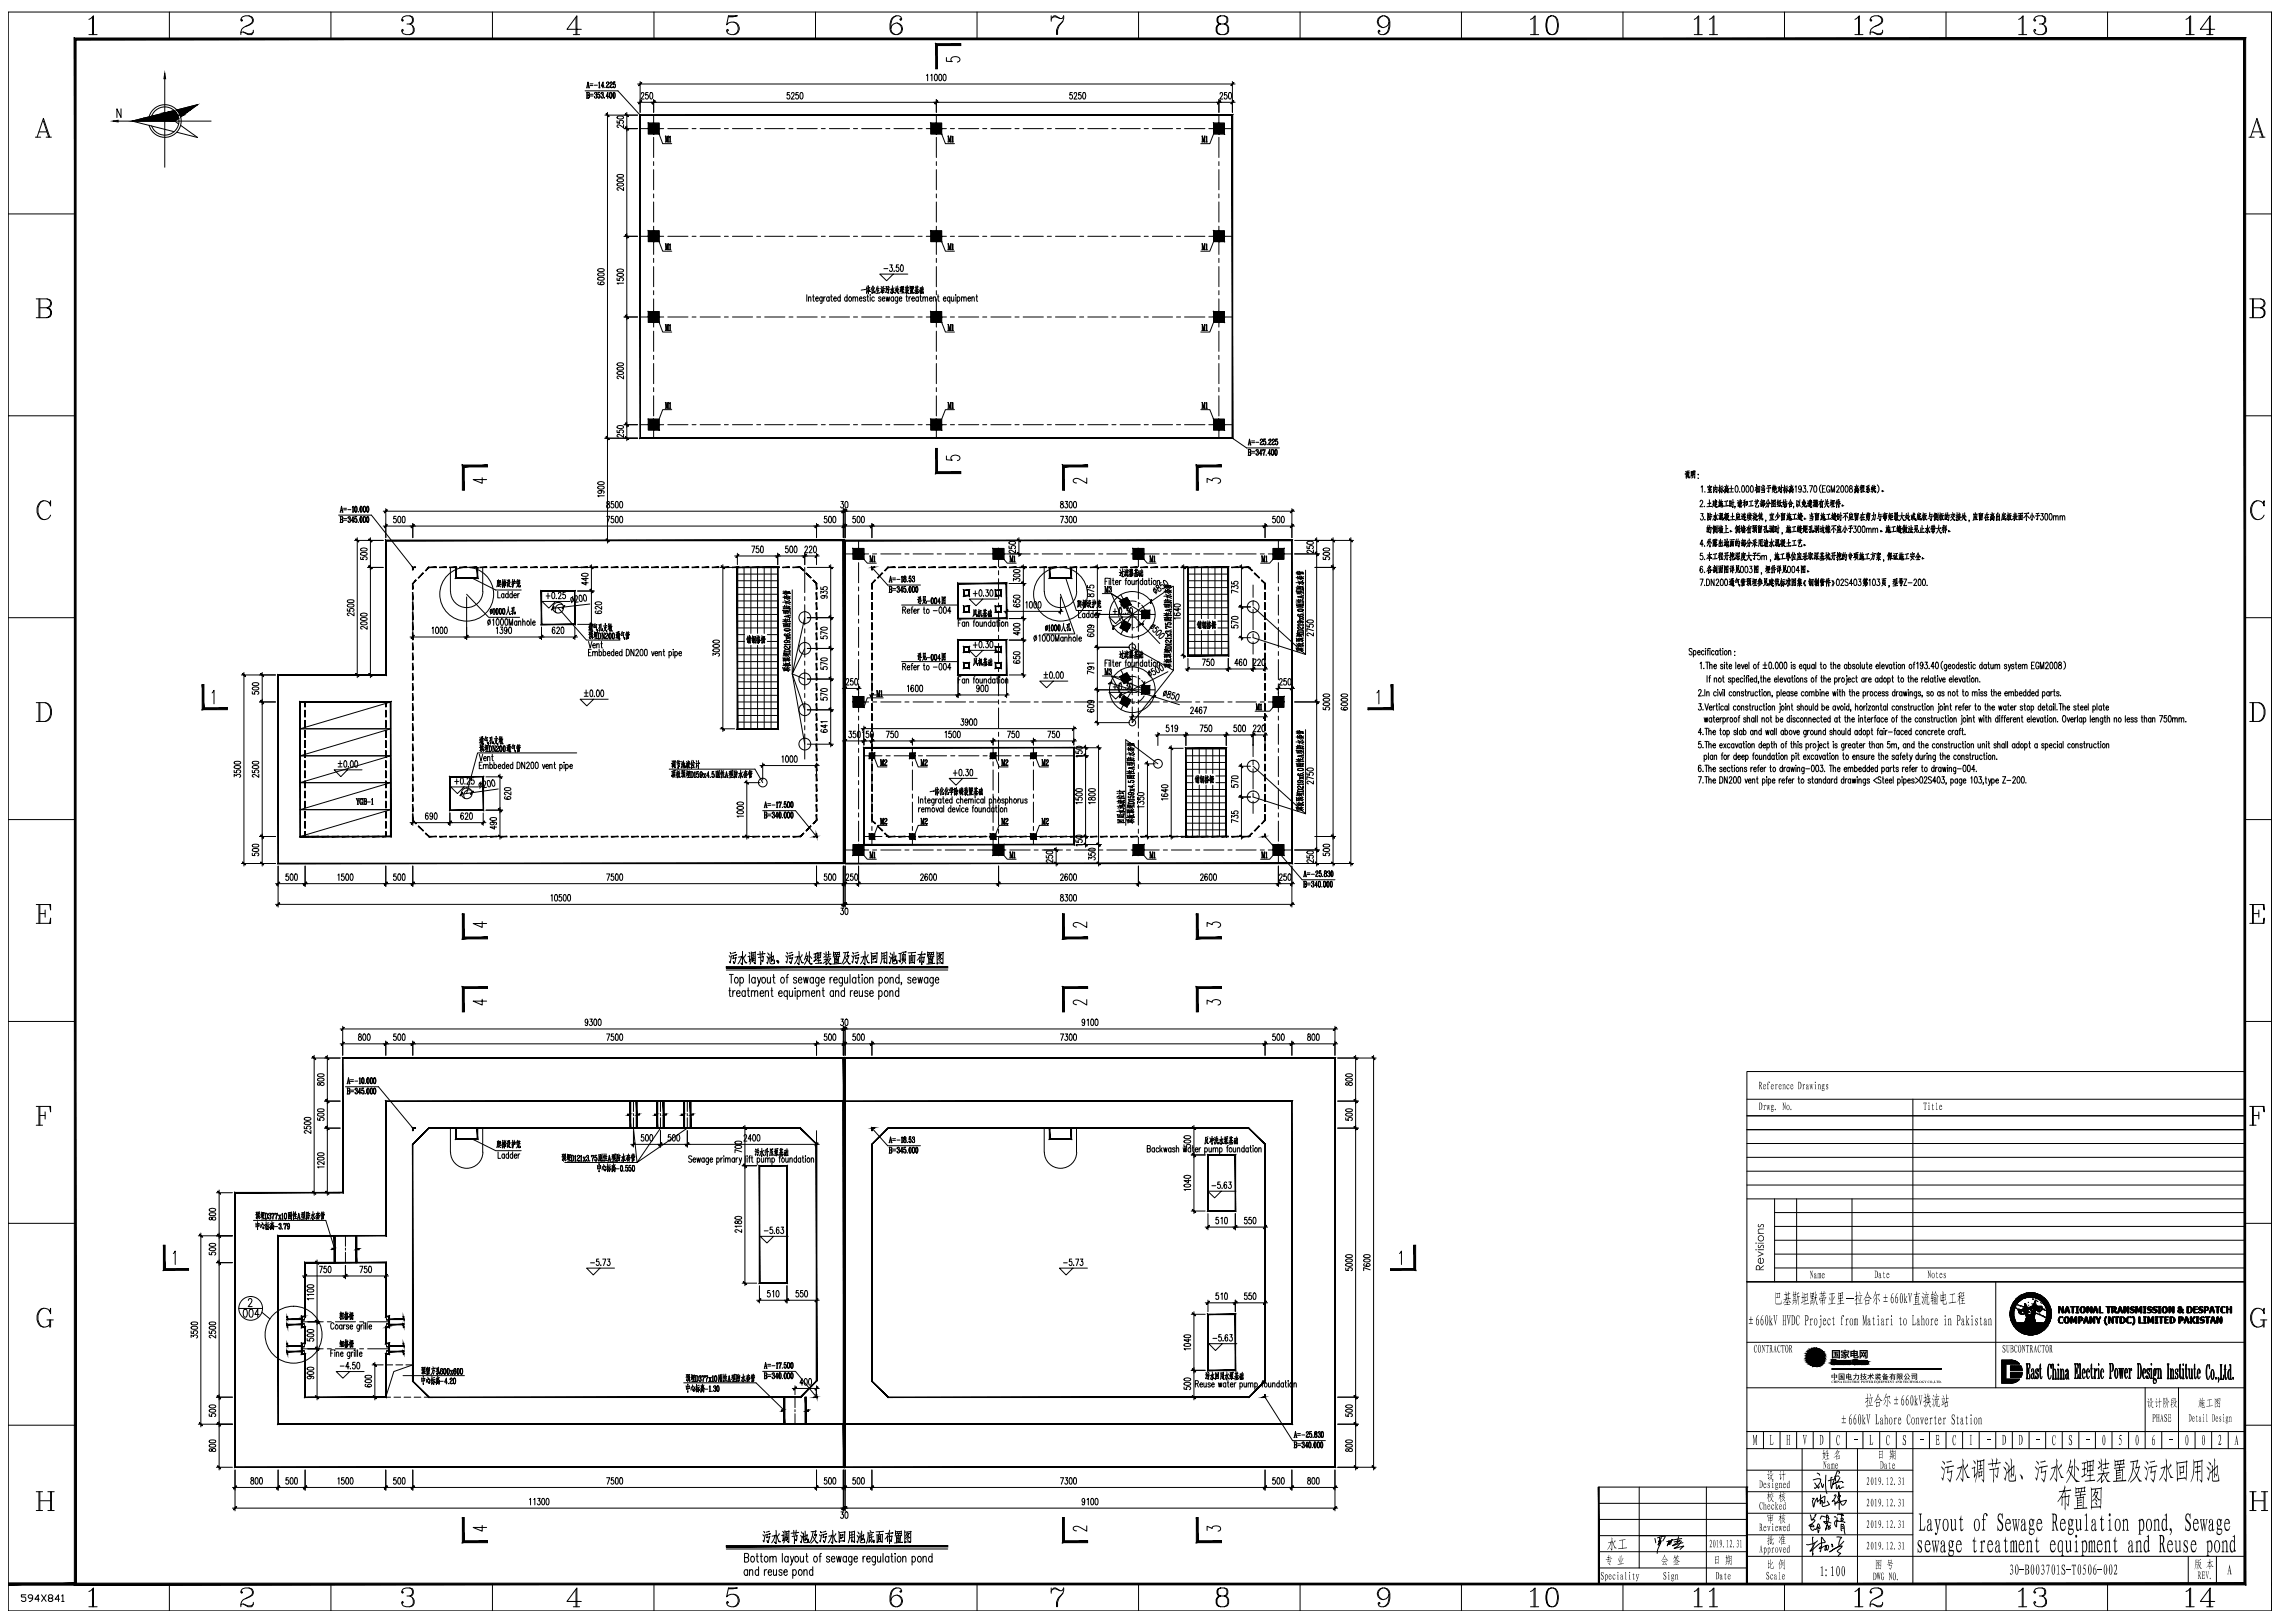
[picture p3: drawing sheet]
<svg xmlns="http://www.w3.org/2000/svg" width="847mm" height="603mm" viewBox="0 0 847 603" stroke-linecap="round" stroke-linejoin="round" font-family="sans-serif">
<g fill="#000" stroke="#000" stroke-width=".37">
<path d="M457.7 42.9v119.8l.3 .1zM457.7 42.9l.3-.3v120.2zM237.9 42.9h219.8l.3-.3zM237.7 42.6h220.3l-220.1 .3zM237.7 42.6l.2 120.1v-119.8zM237.7 42.6l.2 120.1-.2 .1zM237.7 162.8l220-.1h-219.8zM237.7 162.8l220-.1 .3 .1z"/>
<path d="M153.2 210.7v1h.2zM153.2 210.7l.2 1zM153.2 210.7l.2 .1 1-.1zM153.4 210.8l1-.1v.1z"/>
<path d="M154.5 215.4l-1.1 1.4zM154.5 215.4l.1 .2-1.2 1.2z"/>
<path d="M153.2 216.8l.2 2v-2zM153.2 216.8l.2 2h-.2z"/>
<path d="M155.4 214.6l1.8-1.8zM157.2 212.8l-1.7 1.9z"/>
<path d="M159.3 210.7l-1.1 1.4zM159.3 210.7l.1 .1-1.2 1.3z"/>
<path d="M159.3 210.8h2.8v-.1zM159.3 210.7h2.8l-2.8 .1z"/>
<path d="M163.3 210.8h2.6v-.1zM163.3 210.7h2.6l-2.6 .1z"/>
<path d="M167.1 210.8h2.5v-.1zM167.1 210.7h2.5l-2.5 .1z"/>
<path d="M170.8 210.8h2.6v-.1zM170.8 210.7h2.6l-2.6 .1z"/>
<path d="M174.6 210.8h2.5v-.1zM174.6 210.7h2.5l-2.5 .1z"/>
<path d="M178.3 210.8h2.5v-.1zM178.3 210.7h2.5l-2.5 .1z"/>
<path d="M182.1 210.8h2.5v-.1zM182.1 210.7h2.5l-2.5 .1z"/>
<path d="M185.9 210.8h2.4v-.1zM185.9 210.7h2.4l-2.4 .1z"/>
<path d="M189.6 210.8h2.5v-.1zM189.6 210.7h2.5l-2.5 .1z"/>
<path d="M193.4 210.8h2.4v-.1zM193.4 210.7h2.4l-2.4 .1z"/>
<path d="M197.1 210.8h2.5v-.1zM197.1 210.7h2.5l-2.5 .1z"/>
<path d="M201 219.5l.2 .2 12.4-.2zM201.2 219.7l12.4-.2-.2 .2zM213.6 219.5l-.2 .2 .2 12.4zM213.4 219.7l.2 12.4-.2-.2zM201 232.1h12.6l-.2-.2zM201 232.1l.2-.2h12.2zM201 219.5v12.6l.2-.2zM201 219.5l.2 .2v12.2z"/>
<path d="M200.9 210.8h2.4v-.1zM200.9 210.7h2.4l-2.4 .1z"/>
<path d="M204.6 210.8h2.5v-.1zM204.6 210.7h2.5l-2.5 .1z"/>
<path d="M208.3 210.8h2.5v-.1zM208.3 210.7h2.5l-2.5 .1z"/>
<path d="M212.1 210.8h2.5v-.1zM212.1 210.7h2.5l-2.5 .1z"/>
<path d="M215.8 210.8h2.5v-.1zM215.8 210.7h2.5l-2.5 .1z"/>
<path d="M219.6 210.8h2.5v-.1zM219.6 210.7h2.5l-2.5 .1z"/>
<path d="M223.3 210.8h2.5v-.1zM223.3 210.7h2.5l-2.5 .1z"/>
<path d="M227.1 210.8h2.5v-.1zM227.1 210.7h2.5l-2.5 .1z"/>
<path d="M230.8 210.8h2.6v-.1zM230.8 210.7h2.6l-2.6 .1z"/>
<path d="M234.6 210.8h2.5v-.1zM234.6 210.7h2.5l-2.5 .1z"/>
<path d="M238.3 210.8h2.6v-.1zM238.3 210.7h2.6l-2.6 .1z"/>
<path d="M242.1 210.8h2.5v-.1zM242.1 210.7h2.5l-2.5 .1z"/>
<path d="M245.8 210.8h2.5v-.1zM245.8 210.7h2.5l-2.5 .1z"/>
<path d="M249.6 210.8h2.5v-.1zM249.6 210.7h2.5l-2.5 .1z"/>
<path d="M253.4 210.8h2.4v-.1zM253.4 210.7h2.4l-2.4 .1z"/>
<path d="M257.1 210.8h2.5v-.1zM257.1 210.7h2.5l-2.5 .1z"/>
<path d="M260.9 210.8h2.4v-.1zM260.9 210.7h2.4l-2.4 .1z"/>
<path d="M264.6 210.8h2.5v-.1zM264.6 210.7h2.5l-2.5 .1z"/>
<path d="M268.4 210.8h2.4v-.1zM268.4 210.7h2.4l-2.4 .1z"/>
<path d="M273.8 210.7l.3 .1 15-.1zM274.1 210.8l15-.1-.2 .1zM288.9 210.8l.2 60.1v-60.2zM288.9 210.8l.2 60.1-.2-.2zM273.8 270.9h15.3l-.2-.2zM273.8 270.9l.3-.2h14.8zM273.8 210.7v60.2l.3-.2zM273.8 210.7l.3 .1v59.9z"/>
<path d="M272.1 210.8h2.5v-.1zM272.1 210.7h2.5l-2.5 .1z"/>
<path d="M275.8 210.8h2.5v-.1zM275.8 210.7h2.5l-2.5 .1z"/>
<path d="M279.6 210.8h2.5v-.1zM279.6 210.7h2.5l-2.5 .1z"/>
<path d="M283.3 210.8h2.5v-.1zM283.3 210.7h2.5l-2.5 .1z"/>
<path d="M287.1 210.8h2.5v-.1zM287.1 210.7h2.5l-2.5 .1z"/>
<path d="M290.8 210.8h2.5v-.1zM290.8 210.7h2.5l-2.5 .1z"/>
<path d="M294.6 210.8h2.7v-.1zM294.6 210.7h2.7l-2.7 .1z"/>
<path d="M297.2 210.8l1.4 1.1zM297.2 210.8l.2-.1 1.2 1.2z"/>
<path d="M299.4 212.9l1.9 1.7zM299.4 212.9l1.9 1.7z"/>
<path d="M303.2 216.8v2h.3zM303.2 216.8h.3v2z"/>
<path d="M302 215.6l1.4 1.1zM302 215.6l.2-.2 1.2 1.3z"/>
<path d="M323.9 216.7l1.2-1.3zM325.1 215.4l.1 .2-1.2 1.2z"/>
<path d="M323.9 210.7v1h.1zM323.9 210.7l.1 1zM323.9 210.7l.1 .1 .9-.1zM324 210.8l.9-.1v.1z"/>
<path d="M323.9 216.8l.1 2v-2zM323.9 216.8l.1 2h-.1z"/>
<path d="M327.7 212.8l-1.6 1.9zM327.7 212.8l.2 .1-1.8 1.8z"/>
<path d="M328.6 211.9l.2 .2 1.1-1.4zM329.9 210.7l.1 .1-1.2 1.3z"/>
<path d="M329.9 210.8h2.6v-.1zM329.9 210.7h2.6l-2.6 .1z"/>
<path d="M333.8 210.8h2.5v-.1zM333.8 210.7h2.5l-2.5 .1z"/>
<path d="M337.6 210.8h2.4v-.1zM337.6 210.7h2.4l-2.4 .1z"/>
<path d="M341.3 210.8h2.5v-.1zM341.3 210.7h2.5l-2.5 .1z"/>
<path d="M345.1 210.8h2.4v-.1zM345.1 210.7h2.4l-2.4 .1z"/>
<path d="M348.8 210.8h2.5v-.1zM348.8 210.7h2.5l-2.5 .1z"/>
<path d="M352.6 210.8h2.5v-.1zM352.6 210.7h2.5l-2.5 .1z"/>
<path d="M355.9 216.6l.1 .3 18-.3zM356 216.9l18-.3-.2 .3zM374 216.6l-.2 .3 .2 12.9zM373.8 216.9l.2 12.9-.2-.2zM355.9 229.8h18.1l-.2-.2zM356 229.6h17.8l-17.9 .2zM355.9 216.6v13.2l.1-.2zM355.9 216.6l.1 .3v12.7z"/>
<path d="M357.9 219.2l.2 .2 2-.2zM358.1 219.4l2-.2zM360.1 219.2l-.2 .2 .2 2zM359.9 219.4l.2 2zM357.9 221.4h2.2l-.2-.3zM358.1 221.1h1.8l-2 .3zM357.9 219.2v2.2l.2-.3zM357.9 219.2l.2 1.9z"/>
<path d="M356.3 210.8h2.5v-.1zM356.3 210.7h2.5l-2.5 .1z"/>
<path d="M360 210.8h2.6v-.1zM360 210.7h2.6l-2.6 .1z"/>
<path d="M363.8 210.8h2.5v-.1zM363.8 210.7h2.5l-2.5 .1z"/>
<path d="M367.5 210.8h2.6v-.1zM367.5 210.7h2.6l-2.6 .1z"/>
<path d="M370 219.4l1.9-.2zM369.8 219.2h2.1l-1.9 .2zM369.8 219.2l.2 1.9zM369.8 219.2l.2 1.9-.2 .3zM370 221.1l-.2 .3 1.9-.3zM369.8 221.4l1.9-.3 .2 .3zM371.7 219.4l.2 2zM371.7 219.4l.2-.2v2.2z"/>
<path d="M371.3 210.8h2.5v-.1zM371.3 210.7h2.5l-2.5 .1z"/>
<path d="M375 210.8h2.6v-.1zM375 210.7h2.6l-2.6 .1z"/>
<path d="M378.8 210.8h2.5v-.1zM378.8 210.7h2.5l-2.5 .1z"/>
<path d="M382.6 210.8h2.5v-.1zM382.6 210.7h2.5l-2.5 .1z"/>
<path d="M386.3 210.8h2.5v-.1zM386.3 210.7h2.5l-2.5 .1z"/>
<path d="M390.1 210.8h2.5v-.1zM390.1 210.7h2.5l-2.5 .1z"/>
<path d="M393.8 210.8h2.5v-.1zM393.8 210.7h2.5l-2.5 .1z"/>
<path d="M397.6 210.8h2.5v-.1zM397.6 210.7h2.5l-2.5 .1z"/>
<path d="M401.3 210.8h2.5v-.1zM401.3 210.7h2.5l-2.5 .1z"/>
<path d="M405.1 210.8h2.4v-.1zM405.1 210.7h2.4l-2.4 .1z"/>
<path d="M408.8 210.8h2.5v-.1zM408.8 210.7h2.5l-2.5 .1z"/>
<path d="M412.6 210.8h2.4v-.1zM412.6 210.7h2.4l-2.4 .1z"/>
<path d="M416.3 210.8h2.5v-.1zM416.3 210.7h2.5l-2.5 .1z"/>
<path d="M420.1 210.8h2.4v-.1zM420.1 210.7h2.4l-2.4 .1z"/>
<path d="M423.8 210.8h2.5v-.1zM423.8 210.7h2.5l-2.5 .1z"/>
<path d="M427.5 210.8h2.6v-.1zM427.5 210.7h2.6l-2.6 .1z"/>
<path d="M431.3 210.8h2.5v-.1zM431.3 210.7h2.5l-2.5 .1z"/>
<path d="M435 210.8h2.6v-.1zM435 210.7h2.6l-2.6 .1z"/>
<path d="M441.3 210.7l.2 .1 14.9-.1zM441.5 210.8l14.9-.1-.2 .1zM456.4 210.7l-.2 .1 .2 32.9zM456.2 210.8l.2 32.9-.2-.3zM441.3 243.7h15.1l-.2-.3zM441.5 243.4h14.7l-14.9 .3zM441.3 210.7v33l.2-.3zM441.3 210.7l.2 .1v32.6z"/>
<path d="M438.8 210.8h2.5v-.1zM438.8 210.7h2.5l-2.5 .1z"/>
<path d="M442.5 210.8h2.6v-.1zM442.5 210.7h2.6l-2.6 .1z"/>
<path d="M446.3 210.8h2.5v-.1zM446.3 210.7h2.5l-2.5 .1z"/>
<path d="M450.1 210.8h2.5v-.1zM450.1 210.7h2.5l-2.5 .1z"/>
<path d="M453.8 210.8h2.5v-.1zM453.8 210.7h2.5l-2.5 .1z"/>
<path d="M457.6 210.8h2.5v-.1zM457.6 210.7h2.5l-2.5 .1z"/>
<path d="M461.3 210.8h2.6v-.1zM461.3 210.7h2.6l-2.6 .1z"/>
<path d="M463.9 210.8l1.2 1.3 .2-.2zM464 210.7l1.3 1.2-1.4-1.1z"/>
<path d="M466 212.9l1.9 1.7zM466 212.9l.2-.1 1.7 1.8z"/>
<path d="M469.8 216.8v2h.2zM469.8 216.8h.2v2z"/>
<path d="M468.6 215.6l1.2 1.2 .2-.1zM468.8 215.4l1.2 1.3-1.4-1.1z"/>
<path d="M153.2 220.1l.2 2.6v-2.6zM153.2 220.1l.2 2.6h-.2z"/>
<path d="M153.2 223.9l.2 2.5v-2.5zM153.2 223.9l.2 2.5h-.2z"/>
<path d="M153.2 227.6l.2 2.6v-2.6zM153.2 227.6l.2 2.6h-.2z"/>
<path d="M153.2 231.4l.2 2.5v-2.5zM153.2 231.4l.2 2.5h-.2z"/>
<path d="M153.2 235.1l.2 2.5v-2.5zM153.2 235.1l.2 2.5h-.2z"/>
<path d="M153.2 238.9l.2 2.5v-2.5zM153.2 238.9l.2 2.5h-.2z"/>
<path d="M303.2 235.1v2.5h.3zM303.2 235.1h.3v2.5z"/>
<path d="M303.2 231.4v2.5h.3zM303.2 231.4h.3v2.5z"/>
<path d="M303.2 227.6v2.6h.3zM303.2 227.6h.3v2.6z"/>
<path d="M303.2 223.9v2.5h.3zM303.2 223.9h.3v2.5z"/>
<path d="M303.2 220.1v2.6h.3zM303.2 220.1h.3v2.6z"/>
<path d="M323.9 220.1l.1 2.6v-2.6zM323.9 220.1l.1 2.6h-.1z"/>
<path d="M323.9 223.9l.1 2.5v-2.5zM323.9 223.9l.1 2.5h-.1z"/>
<path d="M323.9 227.6l.1 2.6v-2.6zM323.9 227.6l.1 2.6h-.1z"/>
<path d="M323.9 231.4l.1 2.5v-2.5zM323.9 231.4l.1 2.5h-.1z"/>
<path d="M323.9 235.1l.1 2.5v-2.5zM323.9 235.1l.1 2.5h-.1z"/>
<path d="M323.9 238.9l.1 2.5v-2.5zM323.9 238.9l.1 2.5h-.1z"/>
<path d="M355.9 237.6l.1 .2 18-.2zM356 237.8l18-.2-.2 .2zM374 237.6l-.2 .2 .2 13.1zM373.8 237.8l.2 13.1-.2-.2zM355.9 250.9h18.1l-.2-.2zM355.9 250.9l.1-.2h17.8zM355.9 237.6v13.3l.1-.2zM355.9 237.6l.1 .2v12.9z"/>
<path d="M358.1 227.2l-.2 .2 2-.2zM357.9 227.4l2-.2 .2 .2zM359.9 225.3l.2 2.1zM359.9 225.3l.2-.2v2.3zM358.1 225.3l2-.2zM357.9 225.1h2.2l-2 .2zM357.9 225.1l.2 2.1zM357.9 225.1l.2 2.1-.2 .2z"/>
<path d="M369.8 227.4h2.1l-.2-.2zM369.8 227.4l1.9-.2zM369.8 225.1v2.3l.2-.2zM369.8 225.1l.2 2.1zM369.8 225.1l.2 .2 1.9-.2zM370 225.3l1.9-.2zM371.9 225.1l-.2 .2 .2 2.1zM371.7 225.3l.2 2.1z"/>
<path d="M469.8 235.1v2.5h.2zM469.8 235.1h.2v2.5z"/>
<path d="M469.8 231.4v2.5h.2zM469.8 231.4h.2v2.5z"/>
<path d="M469.8 227.6v2.6h.2zM469.8 227.6h.2v2.6z"/>
<path d="M469.8 223.9v2.5h.2zM469.8 223.9h.2v2.5z"/>
<path d="M469.8 220.1v2.6h.2zM469.8 220.1h.2v2.6z"/>
<path d="M153.2 242.6l.2 2.5v-2.5zM153.2 242.6l.2 2.5h-.2z"/>
<path d="M153.2 246.4l.2 2.5v-2.5zM153.2 246.4l.2 2.5h-.2z"/>
<path d="M153.2 250.2l.2 2.4v-2.4zM153.2 250.2l.2 2.4h-.2z"/>
<path d="M153.2 253.9l.2 2.5v-2.5zM153.2 253.9l.2 2.5h-.2z"/>
<path d="M153.2 257.6l.2 2.5v-2.5zM153.2 257.6l.2 2.5h-.2z"/>
<path d="M303.2 253.9v2.5h.3zM303.2 253.9h.3v2.5z"/>
<path d="M303.2 250.2v2.4h.3zM303.2 250.2h.3v2.4z"/>
<path d="M303.2 246.4v2.5h.3zM303.2 246.4h.3v2.5z"/>
<path d="M303.2 242.6v2.5h.3zM303.2 242.6h.3v2.5z"/>
<path d="M303.2 238.9v2.5h.3zM303.2 238.9h.3v2.5z"/>
<path d="M323.9 242.6l.1 2.5v-2.5zM323.9 242.6l.1 2.5h-.1z"/>
<path d="M323.9 246.4l.1 2.5v-2.5zM323.9 246.4l.1 2.5h-.1z"/>
<path d="M323.9 250.2l.1 2.4v-2.4zM323.9 250.2l.1 2.4h-.1z"/>
<path d="M323.9 253.9l.1 2.5v-2.5zM323.9 253.9l.1 2.5h-.1z"/>
<path d="M323.9 257.6l.1 2.5v-2.5zM323.9 257.6l.1 2.5h-.1z"/>
<path d="M357.9 240.2l.2 .2 2-.2zM358.1 240.4l2-.2zM360.1 240.2l-.2 .2 .2 1.9zM359.9 240.4l.2 1.9zM357.9 242.3h2.2l-.2-.1zM357.9 242.3l2-.1zM357.9 240.2v2.1l.2-.1zM357.9 240.2l.2 2z"/>
<path d="M358.1 248.1l-.2 .2 2-.2zM357.9 248.3l2-.2 .2 .2zM359.9 246.3l.2 2zM360.1 246.2v2.1l-.2-2zM358.1 246.3l2-.1zM357.9 246.2h2.2l-2 .1zM357.9 246.2l.2 1.9zM357.9 246.2l.2 1.9-.2 .2z"/>
<path d="M370 240.4l1.9-.2zM369.8 240.2h2.1l-1.9 .2zM369.8 240.2l.2 2zM369.8 240.2l.2 2-.2 .1zM369.8 242.3l1.9-.1zM369.8 242.3l1.9-.1 .2 .1zM371.7 240.4l.2 1.9zM371.7 240.4l.2-.2v2.1z"/>
<path d="M369.8 248.3h2.1l-.2-.2zM369.8 248.3l1.9-.2zM369.8 246.2v2.1l.2-.2zM369.8 246.2l.2 1.9zM369.8 246.2l.2 .1 1.9-.1zM370 246.3l1.9-.1zM371.9 246.2l-.2 .1 .2 2zM371.7 246.3l.2 2z"/>
<path d="M469.8 253.9v2.5h.2zM469.8 253.9h.2v2.5z"/>
<path d="M469.8 250.2v2.4h.2zM469.8 250.2h.2v2.4z"/>
<path d="M469.8 246.4v2.5h.2zM469.8 246.4h.2v2.5z"/>
<path d="M469.8 242.6v2.5h.2zM469.8 242.6h.2v2.5z"/>
<path d="M469.8 238.9v2.5h.2zM469.8 238.9h.2v2.5z"/>
<path d="M113.2 260.8l.2 1.8v-1.8zM113.2 260.8l.2 1.8h-.2z"/>
<path d="M113.2 263.9l.2 2.4v-2.4zM113.2 263.9l.2 2.4h-.2z"/>
<path d="M113.2 267.6l.2 2.6v-2.6zM113.2 267.6l.2 2.6h-.2z"/>
<path d="M113.2 271.4l.2 2.5v-2.5zM113.2 271.4l.2 2.5h-.2z"/>
<path d="M113.2 275.1l.2 2.6v-2.6zM113.2 275.1l.2 2.6h-.2z"/>
<path d="M113.2 278.9l.2 2.5v-2.5zM113.2 278.9l.2 2.5h-.2z"/>
<path d="M113.3 260.8h1.3v-.2zM113.3 260.6h1.3l-1.3 .2z"/>
<path d="M115.8 260.8h2.6v-.2zM115.8 260.6h2.6l-2.6 .2z"/>
<path d="M119.6 260.8h2.5v-.2zM119.6 260.6h2.5l-2.5 .2z"/>
<path d="M123.3 260.8h2.6v-.2zM123.3 260.6h2.6l-2.6 .2z"/>
<path d="M127.1 260.8h2.5v-.2zM127.1 260.6h2.5l-2.5 .2z"/>
<path d="M130.8 260.8h2.6v-.2zM130.8 260.6h2.6l-2.6 .2z"/>
<path d="M134.6 260.8h2.5v-.2zM134.6 260.6h2.5l-2.5 .2z"/>
<path d="M138.4 260.8h2.4v-.2zM138.4 260.6h2.4l-2.4 .2z"/>
<path d="M143.3 275.1v2.6h.1zM143.3 275.1h.1v2.6z"/>
<path d="M143.3 271.4v2.5h.1zM143.3 271.4h.1v2.5z"/>
<path d="M143.3 267.6v2.6h.1zM143.3 267.6h.1v2.6z"/>
<path d="M143.3 263.9v2.4h.1zM143.3 263.9h.1v2.4z"/>
<path d="M143.3 260.8v1.8h.1zM143.3 260.8h.1v1.8z"/>
<path d="M142.1 260.8h1.2v-.2zM142.1 260.6h1.2l-1.2 .2z"/>
<path d="M153.2 261.4l.2 2.5v-2.5zM153.2 261.4l.2 2.5h-.2z"/>
<path d="M153.2 265.1l.2 2.5v-2.5zM153.2 265.1l.2 2.5h-.2z"/>
<path d="M153.2 268.9l.2 2.5v-2.5zM153.2 268.9l.2 2.5h-.2z"/>
<path d="M153.2 272.6l.2 2.5v-2.5zM153.2 272.6l.2 2.5h-.2z"/>
<path d="M153.2 276.4l.2 2.5v-2.5zM153.2 276.4l.2 2.5h-.2z"/>
<path d="M303.2 276.4v2.5h.3zM303.2 276.4h.3v2.5z"/>
<path d="M303.2 272.6v2.5h.3zM303.2 272.6h.3v2.5z"/>
<path d="M303.2 268.9v2.5h.3zM303.2 268.9h.3v2.5z"/>
<path d="M303.2 265.1v2.5h.3zM303.2 265.1h.3v2.5z"/>
<path d="M303.2 261.4v2.5h.3zM303.2 261.4h.3v2.5z"/>
<path d="M303.2 257.6v2.5h.3zM303.2 257.6h.3v2.5z"/>
<path d="M320.9 277.7l.2 .1 77.9-.1zM321.1 277.8l77.9-.1-.2 .1zM399 277.7l-.2 .1 .2 36zM398.8 277.8l.2 36-.2-.1zM320.9 313.8h78.1l-.2-.1zM320.9 313.8l.2-.1h77.7zM320.9 277.7v36.1l.2-.1zM320.9 277.7l.2 .1v35.9z"/>
<path d="M323.9 261.4l.1 2.5v-2.5zM323.9 261.4l.1 2.5h-.1z"/>
<path d="M323.9 265.1l.1 2.5v-2.5zM323.9 265.1l.1 2.5h-.1z"/>
<path d="M323.9 268.9l.1 2.5v-2.5zM323.9 268.9l.1 2.5h-.1z"/>
<path d="M323.9 272.6l.1 2.5v-2.5zM323.9 272.6l.1 2.5h-.1z"/>
<path d="M323.9 276.4l.1 2.5v-2.5zM323.9 276.4l.1 2.5h-.1z"/>
<path d="M469.8 276.4v2.5h.2zM469.8 276.4h.2v2.5z"/>
<path d="M469.8 272.6v2.5h.2zM469.8 272.6h.2v2.5z"/>
<path d="M469.8 268.9v2.5h.2zM469.8 268.9h.2v2.5z"/>
<path d="M469.8 265.1v2.5h.2zM469.8 265.1h.2v2.5z"/>
<path d="M469.8 261.4v2.5h.2zM469.8 261.4h.2v2.5z"/>
<path d="M469.8 257.6v2.5h.2zM469.8 257.6h.2v2.5z"/>
<path d="M113.2 282.6l.2 2.5v-2.5zM113.2 282.6l.2 2.5h-.2z"/>
<path d="M113.2 286.3l.2 2.6v-2.6zM113.2 286.3l.2 2.6h-.2z"/>
<path d="M113.2 290.1l.2 2.5v-2.5zM113.2 290.1l.2 2.5h-.2z"/>
<path d="M113.2 293.9l.2 2.5v-2.5zM113.2 293.9l.2 2.5h-.2z"/>
<path d="M113.2 297.7l.2 2.4v-2.4zM113.2 297.7l.2 2.4h-.2z"/>
<path d="M143.3 293.9v2.5h.1zM143.3 293.9h.1v2.5z"/>
<path d="M143.3 290.1v2.5h.1zM143.3 290.1h.1v2.5z"/>
<path d="M143.3 286.3v2.6h.1zM143.3 286.3h.1v2.6z"/>
<path d="M143.3 282.6v2.5h.1zM143.3 282.6h.1v2.5z"/>
<path d="M143.3 278.9v2.5h.1zM143.3 278.9h.1v2.5z"/>
<path d="M153.2 280.1l.2 2.5v-2.5zM153.2 280.1l.2 2.5h-.2z"/>
<path d="M153.2 283.9l.2 2.4v-2.4zM153.2 283.9l.2 2.4h-.2z"/>
<path d="M153.2 287.6l.2 2.5v-2.5zM153.2 287.6l.2 2.5h-.2z"/>
<path d="M153.2 291.4l.2 2.5v-2.5zM153.2 291.4l.2 2.5h-.2z"/>
<path d="M153.2 295.1l.2 2.6v-2.6zM153.2 295.1l.2 2.6h-.2z"/>
<path d="M153.2 298.9l.2 2.5v-2.5zM153.2 298.9l.2 2.5h-.2z"/>
<path d="M167.1 288.4l.2 .2 12.3-.2zM167.3 288.6l12.3-.2-.1 .2zM179.5 288.6l.1 12.5v-12.7zM179.5 288.6l.1 12.5-.1-.3zM167.1 301.1h12.5l-.1-.3zM167.3 300.8h12.2l-12.4 .3zM167.1 288.4v12.7l.2-.3zM167.1 288.4l.2 .2v12.2z"/>
<path d="M303.2 295.1v2.6h.3zM303.2 295.1h.3v2.6z"/>
<path d="M303.2 291.4v2.5h.3zM303.2 291.4h.3v2.5z"/>
<path d="M303.2 287.6v2.5h.3zM303.2 287.6h.3v2.5z"/>
<path d="M303.2 283.9v2.4h.3zM303.2 283.9h.3v2.4z"/>
<path d="M303.2 280.1v2.5h.3zM303.2 280.1h.3v2.5z"/>
<path d="M323.9 280.1l.1 2.5v-2.5zM323.9 280.1l.1 2.5h-.1z"/>
<path d="M323.9 283.9l.1 2.4v-2.4zM323.9 283.9l.1 2.4h-.1z"/>
<path d="M323.9 287.6l.1 2.5v-2.5zM323.9 287.6l.1 2.5h-.1z"/>
<path d="M323.9 291.4l.1 2.5v-2.5zM323.9 291.4l.1 2.5h-.1z"/>
<path d="M323.9 295.1l.1 2.6v-2.6zM323.9 295.1l.1 2.6h-.1z"/>
<path d="M323.9 298.9l.1 2.5v-2.5zM323.9 298.9l.1 2.5h-.1z"/>
<path d="M469.8 295.1v2.6h.2zM469.8 295.1h.2v2.6z"/>
<path d="M469.8 291.4v2.5h.2zM469.8 291.4h.2v2.5z"/>
<path d="M469.8 287.6v2.5h.2zM469.8 287.6h.2v2.5z"/>
<path d="M469.8 283.9v2.4h.2zM469.8 283.9h.2v2.4z"/>
<path d="M469.8 280.1v2.5h.2zM469.8 280.1h.2v2.5z"/>
<path d="M113.3 310.7v.2l1.3-.2zM113.3 310.9l1.3-.2v.2z"/>
<path d="M113.2 301.4l.2 2.5v-2.5zM113.2 301.4l.2 2.5h-.2z"/>
<path d="M113.2 305.1l.2 2.5v-2.5zM113.2 305.1l.2 2.5h-.2z"/>
<path d="M113.2 308.9l.2 1.8v-1.8zM113.2 308.9l.2 1.8h-.2z"/>
<path d="M115.8 310.7v.2l2.6-.2zM115.8 310.9l2.6-.2v.2z"/>
<path d="M119.6 310.7v.2l2.5-.2zM119.6 310.9l2.5-.2v.2z"/>
<path d="M123.3 310.7v.2l2.6-.2zM123.3 310.9l2.6-.2v.2z"/>
<path d="M127.1 310.7v.2l2.5-.2zM127.1 310.9l2.5-.2v.2z"/>
<path d="M130.8 310.7v.2l2.6-.2zM130.8 310.9l2.6-.2v.2z"/>
<path d="M134.6 310.7v.2l2.5-.2zM134.6 310.9l2.5-.2v.2z"/>
<path d="M138.4 310.7v.2l2.4-.2zM138.4 310.9l2.4-.2v.2z"/>
<path d="M142.1 310.7v.2l1.2-.2zM142.1 310.9l1.2-.2v.2z"/>
<path d="M143.3 308.9v1.8h.1zM143.3 308.9h.1v1.8z"/>
<path d="M143.3 305.1v2.5h.1zM143.3 305.1h.1v2.5z"/>
<path d="M143.3 301.4v2.5h.1zM143.3 301.4h.1v2.5z"/>
<path d="M143.3 297.7v2.4h.1zM143.3 297.7h.1v2.4z"/>
<path d="M145 260.8v49.9l.2 .2zM145 260.8l.2-.2v50.3zM111.6 260.8h33.4l.2-.2zM111.4 260.6h33.8l-33.6 .2zM111.4 260.6l.2 50.1v-49.9zM111.4 260.6l.2 50.1-.2 .2zM111.6 310.7l-.2 .2 33.6-.2zM111.4 310.9l33.6-.2 .2 .2z"/>
<path d="M153.2 302.6l.2 2.2v-2.2zM153.2 302.6l.2 2.2h-.2z"/>
<path d="M153.4 304.7l1.2 1.2zM153.3 304.8l1.3 1.1z"/>
<path d="M155.5 306.8l1.8 1.8zM155.4 306.9l1.9 1.7z"/>
<path d="M158.2 309.5l1.2 1.2zM158.1 309.6l1.3 1.1z"/>
<path d="M159.3 310.7v.2l2.8-.2zM159.3 310.9l2.8-.2v.2z"/>
<path d="M163.3 310.7v.2l2.6-.2zM163.3 310.9l2.6-.2v.2z"/>
<path d="M167.1 310.7v.2l2.5-.2zM167.1 310.9l2.5-.2v.2z"/>
<path d="M170.8 310.7v.2l2.6-.2zM170.8 310.9l2.6-.2v.2z"/>
<path d="M174.6 310.7v.2l2.5-.2zM174.6 310.9l2.5-.2v.2z"/>
<path d="M178.3 310.7v.2l2.5-.2zM178.3 310.9l2.5-.2v.2z"/>
<path d="M182.1 310.7v.2l2.5-.2zM182.1 310.9l2.5-.2v.2z"/>
<path d="M185.9 310.7v.2l2.4-.2zM185.9 310.9l2.4-.2v.2z"/>
<path d="M189.6 310.7v.2l2.5-.2zM189.6 310.9l2.5-.2v.2z"/>
<path d="M193.4 310.7v.2l2.4-.2zM193.4 310.9l2.4-.2v.2z"/>
<path d="M197.1 310.7v.2l2.5-.2zM197.1 310.9l2.5-.2v.2z"/>
<path d="M200.9 310.7v.2l2.4-.2zM200.9 310.9l2.4-.2v.2z"/>
<path d="M204.6 310.7v.2l2.5-.2zM204.6 310.9l2.5-.2v.2z"/>
<path d="M208.3 310.7v.2l2.5-.2zM208.3 310.9l2.5-.2v.2z"/>
<path d="M212.1 310.7v.2l2.5-.2zM212.1 310.9l2.5-.2v.2z"/>
<path d="M215.8 310.7v.2l2.5-.2zM215.8 310.9l2.5-.2v.2z"/>
<path d="M219.6 310.7v.2l2.5-.2zM219.6 310.9l2.5-.2v.2z"/>
<path d="M223.3 310.7v.2l2.5-.2zM223.3 310.9l2.5-.2v.2z"/>
<path d="M227.1 310.7v.2l2.5-.2zM227.1 310.9l2.5-.2v.2z"/>
<path d="M230.8 310.7v.2l2.6-.2zM230.8 310.9l2.6-.2v.2z"/>
<path d="M234.6 310.7v.2l2.5-.2zM234.6 310.9l2.5-.2v.2z"/>
<path d="M238.3 310.7v.2l2.6-.2zM238.3 310.9l2.6-.2v.2z"/>
<path d="M242.1 310.7v.2l2.5-.2zM242.1 310.9l2.5-.2v.2z"/>
<path d="M245.8 310.7v.2l2.5-.2zM245.8 310.9l2.5-.2v.2z"/>
<path d="M249.6 310.7v.2l2.5-.2zM249.6 310.9l2.5-.2v.2z"/>
<path d="M253.4 310.7v.2l2.4-.2zM253.4 310.9l2.4-.2v.2z"/>
<path d="M257.1 310.7v.2l2.5-.2zM257.1 310.9l2.5-.2v.2z"/>
<path d="M260.9 310.7v.2l2.4-.2zM260.9 310.9l2.4-.2v.2z"/>
<path d="M264.6 310.7v.2l2.5-.2zM264.6 310.9l2.5-.2v.2z"/>
<path d="M268.4 310.7v.2l2.4-.2zM268.4 310.9l2.4-.2v.2z"/>
<path d="M272.1 310.7v.2l2.5-.2zM272.1 310.9l2.5-.2v.2z"/>
<path d="M275.8 310.7v.2l2.5-.2zM275.8 310.9l2.5-.2v.2z"/>
<path d="M279.6 310.7v.2l2.5-.2zM279.6 310.9l2.5-.2v.2z"/>
<path d="M283.3 310.7v.2l2.5-.2zM283.3 310.9l2.5-.2v.2z"/>
<path d="M287.1 310.7v.2l2.5-.2zM287.1 310.9l2.5-.2v.2z"/>
<path d="M290.8 310.7v.2l2.5-.2zM290.8 310.9l2.5-.2v.2z"/>
<path d="M294.6 310.7v.2l2.7-.2zM294.6 310.9l2.7-.2v.2z"/>
<path d="M298.5 309.5l-1.1 1.3zM297.2 310.7l1.3-1.2-1.1 1.3z"/>
<path d="M301.2 306.8l-1.7 1.9zM301.2 306.8l-1.7 1.9z"/>
<path d="M303.2 302.6v2.2h.3zM303.2 302.6h.3v2.2z"/>
<path d="M303.2 298.9v2.5h.3zM303.2 298.9h.3v2.5z"/>
<path d="M303.3 304.7l-1.1 1.3zM302 305.9l1.3-1.2-1.1 1.3z"/>
<path d="M303.2 309.8l.3 1.1v-1.1zM303.2 309.8l.3 1.1-.3-.2zM302.3 310.9h1.2l-.3-.2zM302.3 310.7h.9l-.9 .2z"/>
<path d="M324 304.7l1.2 1.2zM323.9 304.8l1.3 1.1z"/>
<path d="M323.9 302.6l.1 2.2v-2.2zM323.9 302.6l.1 2.2h-.1z"/>
<path d="M326.1 306.8l1.8 1.8zM326 306.9l1.9 1.7-.2 .1z"/>
<path d="M328.6 309.6l1.4 1.1-1.2-1.2zM328.6 309.6l1.4 1.1z"/>
<path d="M329.9 310.7v.2l2.6-.2zM329.9 310.9l2.6-.2v.2z"/>
<path d="M333.8 310.7v.2l2.5-.2zM333.8 310.9l2.5-.2v.2z"/>
<path d="M337.6 310.7v.2l2.4-.2zM337.6 310.9l2.4-.2v.2z"/>
<path d="M341.3 310.7v.2l2.5-.2zM341.3 310.9l2.5-.2v.2z"/>
<path d="M345.1 310.7v.2l2.4-.2zM345.1 310.9l2.4-.2v.2z"/>
<path d="M348.8 310.7v.2l2.5-.2zM348.8 310.9l2.5-.2v.2z"/>
<path d="M352.6 310.7v.2l2.5-.2zM352.6 310.9l2.5-.2v.2z"/>
<path d="M356.3 310.7v.2l2.5-.2zM356.3 310.9l2.5-.2v.2z"/>
<path d="M360 310.7v.2l2.6-.2zM360 310.9l2.6-.2v.2z"/>
<path d="M363.8 310.7v.2l2.5-.2zM363.8 310.9l2.5-.2v.2z"/>
<path d="M367.5 310.7v.2l2.6-.2zM367.5 310.9l2.6-.2v.2z"/>
<path d="M371.3 310.7v.2l2.5-.2zM371.3 310.9l2.5-.2v.2z"/>
<path d="M375 310.7v.2l2.6-.2zM375 310.9l2.6-.2v.2z"/>
<path d="M378.8 310.7v.2l2.5-.2zM378.8 310.9l2.5-.2v.2z"/>
<path d="M382.6 310.7v.2l2.5-.2zM382.6 310.9l2.5-.2v.2z"/>
<path d="M386.3 310.7v.2l2.5-.2zM386.3 310.9l2.5-.2v.2z"/>
<path d="M390.1 310.7v.2l2.5-.2zM390.1 310.9l2.5-.2v.2z"/>
<path d="M393.8 310.7v.2l2.5-.2zM393.8 310.9l2.5-.2v.2z"/>
<path d="M397.6 310.7v.2l2.5-.2zM397.6 310.9l2.5-.2v.2z"/>
<path d="M401.3 310.7v.2l2.5-.2zM401.3 310.9l2.5-.2v.2z"/>
<path d="M405.1 310.7v.2l2.4-.2zM405.1 310.9l2.4-.2v.2z"/>
<path d="M408.8 310.7v.2l2.5-.2zM408.8 310.9l2.5-.2v.2z"/>
<path d="M412.6 310.7v.2l2.4-.2zM412.6 310.9l2.4-.2v.2z"/>
<path d="M416.3 310.7v.2l2.5-.2zM416.3 310.9l2.5-.2v.2z"/>
<path d="M420.1 310.7v.2l2.4-.2zM420.1 310.9l2.4-.2v.2z"/>
<path d="M423.8 310.7v.2l2.5-.2zM423.8 310.9l2.5-.2v.2z"/>
<path d="M427.5 310.7v.2l2.6-.2zM427.5 310.9l2.6-.2v.2z"/>
<path d="M431.3 310.7v.2l2.5-.2zM431.3 310.9l2.5-.2v.2z"/>
<path d="M435 310.7v.2l2.6-.2zM435 310.9l2.6-.2v.2z"/>
<path d="M438.8 310.7v.2l2.5-.2zM438.8 310.9l2.5-.2v.2z"/>
<path d="M440.6 310.7l-.2 .2 15-.2zM440.4 310.9l15-.2 .2 .2zM455.4 278v32.7l.2 .2zM455.4 278l.2-.2v33.1zM440.6 278h14.8l.2-.2zM440.4 277.8h15.2l-15 .2zM440.4 277.8l.2 32.9v-32.7zM440.4 277.8l.2 32.9-.2 .2z"/>
<path d="M442.5 310.7v.2l2.6-.2zM442.5 310.9l2.6-.2v.2z"/>
<path d="M446.3 310.7v.2l2.5-.2zM446.3 310.9l2.5-.2v.2z"/>
<path d="M450.1 310.7v.2l2.5-.2zM450.1 310.9l2.5-.2v.2z"/>
<path d="M453.8 310.7v.2l2.5-.2zM453.8 310.9l2.5-.2v.2z"/>
<path d="M457.6 310.7v.2l2.5-.2zM457.6 310.9l2.5-.2v.2z"/>
<path d="M461.3 310.7v.2l2.6-.2zM461.3 310.9l2.6-.2v.2z"/>
<path d="M465.1 309.5l-1.1 1.3 1.3-1.2zM465.1 309.5l-1.1 1.3z"/>
<path d="M467.7 306.8l-1.5 1.9zM467.7 306.8l-1.5 1.9-.2-.1z"/>
<path d="M469.8 302.6v2.2h.2zM469.8 302.6h.2v2.2z"/>
<path d="M469.8 298.9v2.5h.2zM469.8 298.9h.2v2.5z"/>
<path d="M469.8 304.7l-1 1.3 1.2-1.2zM469.8 304.7l-1 1.3z"/>
<path d="M469.8 309.8l.2 1.1v-1.1zM469.8 309.8l.2 1.1zM468.9 310.9h1.1l-.2-.2zM468.9 310.7h.9l-.9 .2z"/>
<path d="M313.2 200.9v119.9h.2zM313.4 200.6v120.2l-.2-119.9zM143.4 200.9h169.8l.2-.3zM143.3 200.6h170.1l-170 .3zM143.3 200.6l.1 50.3v-50zM143.3 200.6l.1 50.3-.1-.2zM103.4 250.9h40l-.1-.2zM103.3 250.7h40l-39.9 .2zM103.3 250.7l.1 69.9v-69.7zM103.3 250.7l.1 69.9-.1 .2zM103.4 320.6l-.1 .2 210-.2zM103.3 320.8l210-.2v.2z"/>
<path d="M313.9 320.6v.2l165.9-.2zM313.9 320.8l165.9-.2 .3 .2zM479.8 200.9v119.7l.3 .2zM479.8 200.9l.3-.3v120.2zM314 200.9h165.8l.3-.3zM313.8 200.6h166.3l-166.1 .3zM313.8 200.6l.2 120.2v-119.9zM313.8 200.6l.2 120.2h-.2z"/>
<path d="M233.9 409v10.1h.4zM233.9 409h.4v10.1z"/>
<path d="M233.1 414.2h1v-.3zM233.1 413.9h1l-1 .3z"/>
<path d="M236.3 409v10.1h.4zM236.3 409h.4v10.1z"/>
<path d="M236.5 413.9v.3l1.1-.3zM236.5 414.2l1.1-.3v.3z"/>
<path d="M243.9 409v10.1h.4zM243.9 409h.4v10.1z"/>
<path d="M243.1 414.2h1.1v-.3zM243.1 413.9h1.1l-1.1 .3z"/>
<path d="M246.3 409v10.1h.5zM246.3 409h.5v10.1z"/>
<path d="M246.6 413.9v.3l.9-.3zM246.6 414.2l.9-.3v.3z"/>
<path d="M253.9 409v10.1h.4zM253.9 409h.4v10.1z"/>
<path d="M253.1 414.2h1v-.3zM253.1 413.9h1l-1 .3z"/>
<path d="M256.3 409v10.1h.4zM256.3 409h.4v10.1z"/>
<path d="M256.5 413.9v.3l1.1-.3zM256.5 414.2l1.1-.3v.3z"/>
<path d="M159.3 419.1h138v-.2zM159.3 418.9h138l-138 .2z"/>
<path d="M313.8 393v16h.2zM313.8 393l.2 .2v15.8zM313.8 393l.2 .2 182.1-.2zM314 393.2l182.1-.2-.3 .2zM495.8 393.2l.3 151.9v-152.1zM495.8 393.2l.3 151.9-.3-.2zM313.8 545.1h182.3l-.3-.2zM313.8 545.1l.2-.2h181.8zM313.8 529v16.1l.2-.2zM313.8 529h.2v15.9z"/>
<path d="M329.9 419.1h134v-.2zM329.9 418.9h134l-134 .2z"/>
<path d="M153.2 418.9v1.1h.2zM153.2 418.9l.2 1.1zM153.2 418.9l.2 .2 1-.2zM153.4 419.1l1-.2v.2z"/>
<path d="M153.3 425l6-6zM159.3 419l-5.9 6.1z"/>
<path d="M153.2 425l.2 88v-88zM153.2 425l.2 88h-.2z"/>
<path d="M282.1 433l.2 .2 10.1-.2zM282.3 433.2l10.1-.2-.2 .2zM292.4 433l-.2 .2 .2 43.5zM292.2 433.2l.2 43.5-.2-.2zM282.1 476.7h10.3l-.2-.2zM282.1 476.7l.2-.2h9.9zM282.1 433v43.7l.2-.2zM282.1 433l.2 .2v43.3z"/>
<path d="M297.2 419.1l6.2 5.9zM297.2 419.1l.2-.1 6 6z"/>
<path d="M323.9 425l6-6zM329.9 419l-5.9 6.1z"/>
<path d="M323.9 418.9v1.1h.1zM323.9 418.9l.1 1.1zM323.9 418.9l.1 .2 .9-.2zM324 419.1l.9-.2v.2z"/>
<path d="M323.9 425l.1 88v-88zM323.9 425l.1 88h-.1z"/>
<path d="M448.6 429l.2 .2 10.2-.2zM448.8 429.2l10.2-.2-.1 .2zM459 429l-.1 .2 .1 20.7zM458.9 429.2l.1 20.7-.1-.2zM448.6 449.9h10.4l-.1-.2zM448.6 449.9l.2-.2h10.1zM448.6 429v20.9l.2-.2zM448.6 429l.2 .2v20.5z"/>
<path d="M463.9 419.1l5.9 6 .2-.1zM463.9 419.1l6.1 5.9z"/>
<path d="M124.1 459.1l.4 9.9v-9.9zM124.1 459.1l.4 9.9h-.4z"/>
<path d="M132.1 459.1l.4 9.9v-9.9zM132.1 459.1l.4 9.9h-.4z"/>
<path d="M124.1 459.1v9.9h.4zM124.1 459.1h.4v9.9z"/>
<path d="M123.3 464.1h1v-.4zM123.3 463.7h1l-1 .4z"/>
<path d="M132.1 459.1v9.9h.4zM132.1 459.1h.4v9.9z"/>
<path d="M132.3 463.8v.4l1.1-.4zM132.3 464.2l1.1-.4v.4z"/>
<path d="M132.3 464.2h1.1v-.4zM132.3 463.8h1.1l-1.1 .4z"/>
<path d="M112.3 499.1h1v-.2zM112 498.9h1.3l-1 .2zM112 498.9l.3 4v-3.8zM112 498.9l.3 4-.3 .2zM112 503.1l1.4-.2zM112 503.1l1.4-.2zM113.4 502.9l-.2 .2 .2 15.9zM113.2 503.1l.2 15.9-.2 .1zM113.4 519l-.2 .1 30.1-.1zM113.2 519.1l30.1-.1 .1 .1zM143.3 502.9v16.1l.1 .1zM143.3 502.9l.1 .2v16zM143.3 502.9l.1 .2 1.1-.2zM143.4 503.1l1.1-.2 .2 .2zM144.5 499.1l.2 4zM144.5 499.1l.2-.2v4.2zM143.3 499.1l1.4-.2zM143.3 499.1l1.4-.2zM143.3 492.9v6.2l.1-.2zM143.3 492.9l.1 6zM143.3 492.9l.1 .3 1.1-.3zM143.4 493.2l1.1-.3 .2 .3zM144.5 489.2l.2 4zM144.7 488.9v4.3l-.2-4zM143.3 489.2h1.2l.2-.3zM143.4 488.9h1.3l-1.4 .3zM143.3 469.2v20l.1-.3zM143.4 468.9v20l-.1-19.7zM113.4 469.2h29.9l.1-.3zM113.2 468.9h30.2l-30 .3zM113.2 468.9l.2 20.3v-20zM113.2 468.9l.2 20.3-.2-.3zM112.3 489.2h1.1l-.2-.3zM112 488.9h1.2l-.9 .3zM112 488.9l.3 4v-3.7zM112 488.9l.3 4-.3 .3zM112.3 492.9l-.3 .3 1.4-.3zM112 493.2l1.4-.3-.2 .3zM113.4 492.9l-.2 .3 .2 5.8zM113.2 493.2l.2 5.8h-.2z"/>
<path d="M153.4 513l6 6zM153.3 513.1l6.1 5.9-.1 .1z"/>
<path d="M159.3 519v.1l138-.1zM159.3 519.1l138-.1v.1z"/>
<path d="M291.1 519l.4 10v-10zM291.1 519l.4 10h-.4z"/>
<path d="M299.1 519l.4 10v-10zM299.1 519l.4 10h-.4z"/>
<path d="M303.2 425v88h.3zM303.2 425h.3v88z"/>
<path d="M303.3 513l-5.9 6.1zM297.2 519l6.1-6-5.9 6.1z"/>
<path d="M303.2 518.1l.3 1v-1zM303.2 518.1l.3 1-.3-.1zM302.3 519.1h1.2l-.3-.1zM302.3 519h.9l-.9 .1z"/>
<path d="M324 513l6 6zM323.9 513.1l6.1 5.9-.1 .1z"/>
<path d="M329.9 519v.1l134-.1zM329.9 519.1l134-.1v.1z"/>
<path d="M448.8 508.9l-.2 .3 10.3-.3zM448.6 509.2l10.3-.3 .1 .3zM458.9 488.3v20.6l.1 .3zM458.9 488.3l.1-.1v21zM448.8 488.3h10.1l.1-.1zM448.6 488.2h10.4l-10.2 .1zM448.6 488.2l.2 20.7v-20.6zM448.6 488.2l.2 20.7-.2 .3z"/>
<path d="M469.8 425v88h.2zM469.8 425h.2v88z"/>
<path d="M469.8 513l-5.8 6.1 6-6zM469.8 513l-5.8 6.1-.1-.1z"/>
<path d="M469.8 518.1l.2 1v-1zM469.8 518.1l.2 1zM468.9 519.1h1.1l-.2-.1zM468.9 519h.9l-.9 .1z"/>
<path d="M291.1 519v10h.4zM291.1 519h.4v10z"/>
<path d="M290.3 524.2h1v-.5zM290.3 523.7h1l-1 .5z"/>
<path d="M299.1 519v10h.4zM299.1 519h.4v10z"/>
<path d="M299.3 523.8v.4l1.1-.4zM299.3 524.2l1.1-.4v.4z"/>
<path d="M299.3 524.2h1.1v-.4zM299.3 523.8h1.1l-1.1 .4z"/>
<path d="M313.2 409.2v119.8h.2zM313.2 409.2l.2-.2v120zM143.4 409.2h169.8l.2-.2zM143.3 409h170.1l-170 .2zM143.3 409l.1 50.1v-49.9zM143.3 409l.1 50.1-.1-.2zM103.4 459.1h40l-.1-.2zM103.3 458.9h40l-39.9 .2zM103.3 458.9l.1 70v-69.8zM103.3 458.9l.1 70-.1 .2zM103.3 529.1l210-.2h-209.9zM103.3 529.1l210-.2v.2z"/>
<path d="M313.2 529l.2 16.1v-16.1zM313.2 529l.2 16.1-.2-.2zM87.2 545.1h226.2l-.2-.2zM87.2 545.1l.2-.2h225.8zM87.2 442.9v102.2l.2-.2zM87.2 442.9l.2 .2v101.8zM87.2 442.9l.2 .2 39.9-.2zM87.4 443.1l39.9-.2 .1 .2zM127.3 393v49.9l.1 .2zM127.3 393l.1 .2v49.9zM127.3 393l.1 .2 186-.2zM127.4 393.2l186-.2-.2 .2zM313.4 393l-.2 .2 .2 15.8zM313.2 393.2l.2 15.8h-.2z"/>
<path d="M313.9 528.9v.2l165.9-.2zM313.9 529.1l165.9-.2 .3 .2zM479.8 409.2v119.7l.3 .2zM479.8 409.2l.3-.2v120.1zM314 409.2h165.8l.3-.2zM313.8 409h166.3l-166.1 .2zM313.8 409l.2 120v-119.8zM313.8 409l.2 120h-.2z"/>
</g>
<g fill="none" stroke="#000" stroke-width=".37">
<path d="M237.8 47.8h5.8M242.8 42.8v3.7M242.8 48v1.5M242.8 51v7.5M245.1 47.8h1.5M248.1 47.8h7.5M257.1 47.8h1.5M260.1 47.8h7.5M269.1 47.8h1.5M272.1 47.8h7.5M281.1 47.8h1.5M284.1 47.8h7.5"/>
<path d="M293.1 47.8h1.5M296.1 47.8h7.5M305.1 47.8h1.5M308.1 47.8h7.5M317.1 47.8h1.5M320.1 47.8h7.5M329.1 47.8h1.5M332.1 47.8h7.5M341.1 47.8h1.5M344.1 47.8h7.5M347.9 42.8v3.7M347.9 48v1.5"/>
<path d="M347.9 51v7.5M353.1 47.8h1.5M356.1 47.8h7.5M365.1 47.8h1.5M368.1 47.8h7.5M377.1 47.8h1.5M380.1 47.8h7.5M389.1 47.8h1.5M392.1 47.8h7.5M401.1 47.8h1.5M404.1 47.8h7.5M413.1 47.8h1.5"/>
<path d="M416.1 47.8h7.5M425.1 47.8h1.5M428.1 47.8h7.5M437.1 47.8h1.5M440.1 47.8h7.5M449.1 47.8h1.5M452.1 47.8h5.7M452.8 42.8v3.7M452.8 48v1.5M452.8 51v7.5M242.8 60v1.5M242.8 63v7.5"/>
<path d="M242.8 72v1.5M242.8 75v7.5M347.9 60v1.5M347.9 63v7.5M347.9 72v1.5M347.9 75v7.5M452.8 60v1.5M452.8 63v7.5M452.8 72v1.5M452.8 75v7.5M237.8 87.8h5.8M242.8 84v1.5"/>
<path d="M242.8 87v7.5M242.8 96v1.5M242.8 99v7.5M245.1 87.8h1.5M248.1 87.8h7.5M257.1 87.8h1.5M260.1 87.8h7.5M269.1 87.8h1.5M272.1 87.8h7.5M281.1 87.8h1.5M284.1 87.8h7.5M293.1 87.8h1.5"/>
<path d="M296.1 87.8h7.5M305.1 87.8h1.5M308.1 87.8h7.5M317.1 87.8h1.5M320.1 87.8h7.5M329.1 87.8h1.5M332.1 87.8h7.5M341.1 87.8h1.5M344.1 87.8h7.5M347.9 84v1.5M347.9 87v7.5M347.9 96v1.5"/>
<path d="M347.9 99v7.5M353.1 87.8h1.5M356.1 87.8h7.5M365.1 87.8h1.5M368.1 87.8h7.5M377.1 87.8h1.5M380.1 87.8h7.5M389.1 87.8h1.5M392.1 87.8h7.5M401.1 87.8h1.5M404.1 87.8h7.5M413.1 87.8h1.5"/>
<path d="M416.1 87.8h7.5M425.1 87.8h1.5M428.1 87.8h7.5M437.1 87.8h1.5M440.1 87.8h7.5M449.1 87.8h1.5M452.1 87.8h5.7M452.8 84v1.5M452.8 87v7.5M452.8 96v1.5M452.8 99v7.5M237.8 117.8h5.8"/>
<path d="M242.8 108v1.5M242.8 111v7.5M242.8 120v1.5M245.1 117.8h1.5M248.1 117.8h7.5M257.1 117.8h1.5M260.1 117.8h7.5M269.1 117.8h1.5M272.1 117.8h7.5M281.1 117.8h1.5M284.1 117.8h7.5M293.1 117.8h1.5"/>
<path d="M296.1 117.8h7.5M305.1 117.8h1.5M308.1 117.8h7.5M317.1 117.8h1.5M320.1 117.8h7.5M329.1 117.8h1.5M332.1 117.8h7.5M341.1 117.8h1.5M344.1 117.8h7.5M347.9 108v1.5M347.9 111v7.5M347.9 120v1.5"/>
<path d="M353.1 117.8h1.5M356.1 117.8h7.5M365.1 117.8h1.5M368.1 117.8h7.5M377.1 117.8h1.5M380.1 117.8h7.5M389.1 117.8h1.5M392.1 117.8h7.5M401.1 117.8h1.5M404.1 117.8h7.5M413.1 117.8h1.5M416.1 117.8h7.5"/>
<path d="M425.1 117.8h1.5M428.1 117.8h7.5M437.1 117.8h1.5M440.1 117.8h7.5M449.1 117.8h1.5M452.1 117.8h5.7M452.8 108v1.5M452.8 111v7.5M452.8 120v1.5M242.8 123v7.5M242.8 132v1.5M242.8 135v7.5"/>
<path d="M347.9 123v7.5M347.9 132v1.5M347.9 135v7.5M452.8 123v7.5M452.8 132v1.5M452.8 135v7.5M237.8 157.8h5.8M242.8 144v1.5M242.8 147v7.5M242.8 156v1.5M242.8 159v3.8M245.1 157.8h1.5"/>
<path d="M248.1 157.8h7.5M257.1 157.8h1.5M260.1 157.8h7.5M269.1 157.8h1.5M272.1 157.8h7.5M281.1 157.8h1.5M284.1 157.8h7.5M293.1 157.8h1.5M296.1 157.8h7.5M305.1 157.8h1.5M308.1 157.8h7.5M317.1 157.8h1.5"/>
<path d="M320.1 157.8h7.5M329.1 157.8h1.5M332.1 157.8h7.5M341.1 157.8h1.5M344.1 157.8h7.5M347.9 144v1.5M347.9 147v7.5M347.9 156v1.5M347.9 159v3.8M353.1 157.8h1.5M356.1 157.8h7.5M365.1 157.8h1.5"/>
<path d="M368.1 157.8h7.5M377.1 157.8h1.5M380.1 157.8h7.5M389.1 157.8h1.5M392.1 157.8h7.5M401.1 157.8h1.5M404.1 157.8h7.5M413.1 157.8h1.5M416.1 157.8h7.5M425.1 157.8h1.5M428.1 157.8h7.5M437.1 157.8h1.5"/>
<path d="M440.1 157.8h7.5M449.1 157.8h1.5M452.1 157.8h5.7M452.8 144v1.5M452.8 147v7.5M452.8 156v1.5M452.8 159v3.8M159.3 210.8v-.1l.1 .1M297.4 210.7l-.2 .1M299 210.8v9.3M303.2 216.8h.3M313.9 205.8h8.8"/>
<path d="M319 200.8v3.7M319 206v1.5M319 209v7.5M319 218v1.5M324.2 205.8h1.5M327.2 205.8h7.5M329.9 210.7v.1v-.1M336.2 205.8h1.5M339.2 205.8h7.5M348.2 205.8h1.5M351.2 205.8h7.5M360.2 205.8h1.5"/>
<path d="M363.2 205.8h7.5M371 203.7v6.8M371 212v1.5M371 215v7.5M372.2 205.8h1.5M375.2 205.8h7.5M384.2 205.8h1.5M387.2 205.8h7.5M396.2 205.8h1.5M399.2 205.8h7.5M408.2 205.8h1.5M411.2 205.8h7.5"/>
<path d="M420.2 205.8h1.5M422.9 203.7v6.8M422.9 212v1.5M422.9 215v7.5M423.2 205.8h7.5M432.2 205.8h1.5M435.2 205.8h7.5M444.2 205.8h1.5M447.2 205.8h7.5M456.2 205.8h1.5M459.2 205.8h7.5M464 210.7l-.1 .1"/>
<path d="M465.5 217.3v4.6M468.2 205.8h1.5M469.8 216.8h.2M471.2 205.8h8.7M474.9 200.8v3.7M474.9 206v1.5M474.9 209v7.5M474.9 218v1.5M209 224.6a2 2 0 0 0-2.3 .6 2 2 0 0 0-.1 2.4M299 221.6v1.5M299 224.6v7.5M299 233.6v1.5"/>
<path d="M299 236.6v7.5M319 221v7.5M319 230v1.5M319 233v7.5M371 224v1.5M371 227v7.5M371 236v1.5M371 239v7.5M415.9 229.8l.3 .7M416.4 220.9l1.5 2.7M416.6 225.3a5 5 0 0 0-.9 3.7M416.6 231.2a4.2 4.2 0 0 0 3.2 1.9"/>
<path d="M417.6 224.2l-.5 .6M417.9 232.9l-1.5 2.7M418.3 224.2l.4 .7M418.7 231.6l-.4 .6M419 225.5l1.6 2.7M420.6 228.2h3.1M420.6 228.2l-1.6 2.8M420.6 228.2v5.9M420.6 235.6v1.5M420.6 238.6v7.5M421.4 233.1l-.8 .2M422.1 223.5a4.4 4.4 0 0 0-3.8 .3"/>
<path d="M422.8 223.8l.7 .4M422.9 224v1.5M422.9 227v7.5M422.9 236v1.5M422.9 239v7.5M424.1 224.8a5 5 0 0 1 1.5 3.4M424.5 228.2h.7M425.1 230.5a4.8 4.8 0 0 1-3 2.5M425.5 229l-.2 .8M425.6 228.2h.1M426 228.2h3.1M465.5 223.4v1.5"/>
<path d="M465.5 226.4v7.5M465.5 235.4v1.5M465.5 238.4v4.6M474.9 221v7.5M474.9 230v1.5M474.9 233v7.5M299 245.6v1.5M299 248.6v7.5M299 257.6v1.5M319 242v1.5M319 245v7.5M319 254v1.5"/>
<path d="M319 257v7.5M371 248v1.5M371 251v7.5M371 260v1.5M415.9 257.8l.3 .7M416.4 248.9l1.5 2.7M416.6 253.3a4.8 4.8 0 0 0-.9 3.7M416.6 259.2a4.2 4.2 0 0 0 3.2 1.9M417.6 252.3l-.5 .5M418.3 252.3l.4 .6M418.7 259.6l-.4 .7M419 253.5l1.6 2.8"/>
<path d="M420.6 256.3h3.1M420.6 256.3l-1.6 2.7M420.6 247.6v1.5M420.6 250.6v7.5M420.6 259.6v1.5M422.1 251.6a4.4 4.4 0 0 0-3.8 .2M422.8 251.8l.7 .5M422.9 248v1.5M422.9 251v7.5M422.9 260v1.5M424.1 252.8a5 5 0 0 1 1.5 3.5M424.5 256.3h.7"/>
<path d="M425.1 258.5a4.4 4.4 0 0 1-3 2.4M425.5 257l-.2 .8M425.6 256.3h.1M426 256.3h3.1M474.9 242v1.5M474.9 245v7.5M474.9 254v1.5M474.9 257v7.5M113.3 260.6v.2M143.3 260.8h.1M299 260.6v7.5M299 269.6v1.5"/>
<path d="M299 272.6v9.4M316.9 260.8h5.8M319 266v1.5M319 269v7.5M319 278v1.5M323.9 277.8v3.7M324.2 260.8h1.5M327.2 260.8h7.5M336.2 260.8h1.5M339 277.8v3.7M339.2 260.8h7.5M348.2 260.8h1.5"/>
<path d="M351.2 260.8h7.5M360.2 260.8h1.5M363.2 260.8h7.5M368.9 277.8v3.7M371 263v7.5M371 272v1.5M371 275v7.5M372.2 260.8h1.5M375.2 260.8h7.5M383.9 277.8v3.7M384.2 260.8h1.5M387.2 260.8h7.5"/>
<path d="M396.2 260.8h1.5M399.2 260.8h7.5M408.2 260.8h1.5M411.2 260.8h7.5M417.9 260.9l-1.5 2.7M420.2 260.8h1.5M420.6 262.6v5.8M421.4 261.1l-.8 .2M422.9 263v7.5M422.9 272v1.5M422.9 275v7.5M423.2 260.8h7.5"/>
<path d="M432.2 260.8h1.5M435.2 260.8h7.5M444.2 260.8h1.5M447.2 260.8h7.5M456.2 260.8h1.5M459.2 260.8h7.5M465.5 276.5v4.6M468.2 260.8h1.5M471.2 260.8h5.7M474.9 266v1.5M474.9 269v7.5M474.9 278v1.5"/>
<path d="M175 293.5a2 2 0 0 0-2.3 .7 2 2 0 0 0-.1 2.4M319 281v7.5M319 290v1.5M319 293v7.5M320.9 280.8h6.8M323.9 283v1.5M323.9 286v7.5M323.9 295v1.5M323.9 298v7.5M329.2 280.8h1.5M332.2 280.8h7.5M339 283v1.5"/>
<path d="M339 286v7.5M339 295v1.5M339 298v7.5M341.2 280.8h1.5M344.2 280.8h7.5M353.2 280.8h1.5M356.2 280.8h7.5M365.2 280.8h1.5M368.2 280.8h7.5M368.9 283v1.5M368.9 286v7.5M368.9 295v1.5"/>
<path d="M368.9 298v7.5M371 284v1.5M371 287v7.5M371 296v1.5M371 299v7.5M377.2 280.8h1.5M380.2 280.8h7.5M383.9 283v1.5M383.9 286v7.5M383.9 295v1.5M383.9 298v7.5M389.2 280.8h1.5"/>
<path d="M392.2 280.8h6.7M422.9 284v1.5M422.9 287v7.5M422.9 296v1.5M422.9 299v7.5M465.5 282.6v1.5M465.5 285.6v7.5M465.5 294.6v1.5M465.5 297.6v4.6M474.9 281v7.5M474.9 290v1.5M474.9 293v7.5"/>
<path d="M113.2 310.7h.2M143.3 310.7h.1M143.3 310.7v.2M153.2 304.8h.2M159.4 310.7l-.1 .1M297.2 310.7l.2 .1M297.3 310.7v.2M313.9 315.8h8.8M319 302v1.5M319 305v7.5M319 314v1.5M319 317v3.8"/>
<path d="M320.9 310.7h6.8M323.9 304.8h.1M323.9 307v1.5M323.9 310v3.7M324.2 315.8h1.5M327.2 315.8h7.5M329.2 310.7h1.5M330 310.7l-.1 .1M332.2 310.7h7.5M336.2 315.8h1.5M339 307v1.5M339 310v3.7"/>
<path d="M339.2 315.8h7.5M341.2 310.7h1.5M344.2 310.7h7.5M348.2 315.8h1.5M351.2 315.8h7.5M353.2 310.7h1.5M356.2 310.7h7.5M360.2 315.8h1.5M363.2 315.8h7.5M365.2 310.7h1.5M368.2 310.7h7.5M368.9 307v1.5"/>
<path d="M368.9 310v3.7M371 308v1.5M371 311v6.7M372.2 315.8h1.5M375.2 315.8h7.5M377.2 310.7h1.5M380.2 310.7h7.5M383.9 307v1.5M383.9 310v3.7M384.2 315.8h1.5M387.2 315.8h7.5M389.2 310.7h1.5"/>
<path d="M392.2 310.7h6.7M396.2 315.8h1.5M399.2 315.8h7.5M408.2 315.8h1.5M411.2 315.8h7.5M420.2 315.8h1.5M422.9 308v1.5M422.9 311v6.7M423.2 315.8h7.5M432.2 315.8h1.5M435.2 315.8h7.5M444.2 315.8h1.5"/>
<path d="M447.2 315.8h7.5M456.2 315.8h1.5M459.2 315.8h7.5M464 310.8l-.1 .1M468.2 315.8h1.5M471.2 315.8h8.7M474.9 302v1.5M474.9 305v7.5M474.9 314v1.5M474.9 317v3.8M235.3 409v3.9M235.3 413.7v.7"/>
<path d="M235.3 415.2v3.9M245.4 409v3.9M245.4 413.7v.7M245.4 415.2v3.9M255.3 409v3.9M255.3 413.7v.7M255.3 415.2v3.9M128.3 459.1v3.8M128.3 463.6v.8M128.3 465.2v3.8M112 491h8.1M121.6 491h1.5"/>
<path d="M124.6 491h7.5M133.6 491h1.5M136.6 491h8.1M112 501h8.1M121.6 501h1.5M124.6 501h7.5M133.6 501h1.5M136.6 501h8.1M143.3 519h1.8M143.3 507h2.6M146.4 519h2.4M147.1 507h2.5"/>
<path d="M150.1 519h2.5M150.8 507h2.6M153.9 519h2.4M157.6 519h1.7M295.3 519v3.9M295.3 523.6v.8M295.3 525.2v3.8"/>
<circle cx="173.4" cy="220.7" r="10"/>
<circle cx="207.4" cy="225.7" r="2"/>
<circle cx="394" cy="220.7" r="10"/>
<circle cx="420.7" cy="228.2" r="8.5"/>
<circle cx="420.7" cy="256.2" r="8.5"/>
<circle cx="173.4" cy="294.7" r="2"/>
</g>
<g fill="#000" stroke="#000" stroke-width=".37">
<path d="M240.9 45.7v2.1h1.9zM240.9 45.7h1.9v2.1z"/>
<path d="M240.9 47.8v1.9h1.9zM240.9 47.8h1.9v1.9z"/>
<path d="M242.8 45.7v2.1h2.1zM242.8 45.7h2.1v2.1z"/>
<path d="M242.8 47.8v1.9h2.1zM242.8 47.8h2.1v1.9z"/>
<path d="M345.8 45.7v2.1h2.1zM345.8 45.7h2.1v2.1z"/>
<path d="M345.8 47.8v1.9h2.1zM345.8 47.8h2.1v1.9z"/>
<path d="M347.9 45.7v2.1h1.9zM347.9 45.7h1.9v2.1z"/>
<path d="M347.9 47.8v1.9h1.9zM347.9 47.8h1.9v1.9z"/>
<path d="M450.9 45.7v2.1h1.9zM450.9 45.7h1.9v2.1z"/>
<path d="M450.9 47.8v1.9h1.9zM450.9 47.8h1.9v1.9z"/>
<path d="M452.8 45.7v2.1h2.1zM452.8 45.7h2.1v2.1z"/>
<path d="M452.8 47.8v1.9h2.1zM452.8 47.8h2.1v1.9z"/>
<path d="M240.9 85.8v2h1.9zM240.9 85.8h1.9v2z"/>
<path d="M240.9 87.8v2h1.9zM240.9 87.8h1.9v2z"/>
<path d="M242.8 85.8v2h2.1zM242.8 85.8h2.1v2z"/>
<path d="M242.8 87.8v2h2.1zM242.8 87.8h2.1v2z"/>
<path d="M345.8 85.8v2h2.1zM345.8 85.8h2.1v2z"/>
<path d="M345.8 87.8v2h2.1zM345.8 87.8h2.1v2z"/>
<path d="M347.9 85.8v2h1.9zM347.9 85.8h1.9v2z"/>
<path d="M347.9 87.8v2h1.9zM347.9 87.8h1.9v2z"/>
<path d="M450.9 85.8v2h1.9zM450.9 85.8h1.9v2z"/>
<path d="M450.9 87.8v2h1.9zM450.9 87.8h1.9v2z"/>
<path d="M452.8 85.8v2h2.1zM452.8 85.8h2.1v2z"/>
<path d="M452.8 87.8v2h2.1zM452.8 87.8h2.1v2z"/>
<path d="M240.9 115.7v2.1h1.9zM240.9 115.7h1.9v2.1z"/>
<path d="M240.9 117.8v1.9h1.9zM240.9 117.8h1.9v1.9z"/>
<path d="M242.8 115.7v2.1h2.1zM242.8 115.7h2.1v2.1z"/>
<path d="M242.8 117.8v1.9h2.1zM242.8 117.8h2.1v1.9z"/>
<path d="M345.8 115.7v2.1h2.1zM345.8 115.7h2.1v2.1z"/>
<path d="M345.8 117.8v1.9h2.1zM345.8 117.8h2.1v1.9z"/>
<path d="M347.9 115.7v2.1h1.9zM347.9 115.7h1.9v2.1z"/>
<path d="M347.9 117.8v1.9h1.9zM347.9 117.8h1.9v1.9z"/>
<path d="M450.9 115.7v2.1h1.9zM450.9 115.7h1.9v2.1z"/>
<path d="M450.9 117.8v1.9h1.9zM450.9 117.8h1.9v1.9z"/>
<path d="M452.8 115.7v2.1h2.1zM452.8 115.7h2.1v2.1z"/>
<path d="M452.8 117.8v1.9h2.1zM452.8 117.8h2.1v1.9z"/>
<path d="M240.9 155.7v2.1h1.9zM240.9 155.7h1.9v2.1z"/>
<path d="M240.9 157.8v1.9h1.9zM240.9 157.8h1.9v1.9z"/>
<path d="M242.8 155.7v2.1h2.1zM242.8 155.7h2.1v2.1z"/>
<path d="M242.8 157.8v1.9h2.1zM242.8 157.8h2.1v1.9z"/>
<path d="M345.8 155.7v2.1h2.1zM345.8 155.7h2.1v2.1z"/>
<path d="M345.8 157.8v1.9h2.1zM345.8 157.8h2.1v1.9z"/>
<path d="M347.9 155.7v2.1h1.9zM347.9 155.7h1.9v2.1z"/>
<path d="M347.9 157.8v1.9h1.9zM347.9 157.8h1.9v1.9z"/>
<path d="M450.9 155.7v2.1h1.9zM450.9 155.7h1.9v2.1z"/>
<path d="M450.9 157.8v1.9h1.9zM450.9 157.8h1.9v1.9z"/>
<path d="M452.8 155.7v2.1h2.1zM452.8 155.7h2.1v2.1z"/>
<path d="M452.8 157.8v1.9h2.1zM452.8 157.8h2.1v1.9z"/>
<path d="M316.9 203.7v2.1h2.1zM316.9 203.7h2.1v2.1z"/>
<path d="M316.9 205.8v1.9h2.1zM316.9 205.8h2.1v1.9z"/>
<path d="M319 203.7v2.1h1.9zM319 203.7h1.9v2.1z"/>
<path d="M319 205.8v1.9h1.9zM319 205.8h1.9v1.9z"/>
<path d="M368.9 203.7v2.1h2.1zM368.9 203.7h2.1v2.1z"/>
<path d="M368.9 205.8v1.9h2.1zM368.9 205.8h2.1v1.9z"/>
<path d="M371 203.7v2.1h1.9zM371 203.7h1.9v2.1z"/>
<path d="M371 205.8v1.9h1.9zM371 205.8h1.9v1.9z"/>
<path d="M420.9 203.7v2.1h2zM420.9 203.7h2v2.1z"/>
<path d="M420.9 205.8v1.9h2zM420.9 205.8h2v1.9z"/>
<path d="M422.9 203.7v2.1h2zM422.9 203.7h2v2.1z"/>
<path d="M422.9 205.8v1.9h2zM422.9 205.8h2v1.9z"/>
<path d="M474.9 203.7v2.1h-2zM472.9 203.7v2.1l2-2.1z"/>
<path d="M472.9 207.7l2-1.9v1.9zM472.9 205.8v1.9l2-1.9z"/>
<path d="M474.9 205.8l2-2.1v2.1zM474.9 203.7v2.1l2-2.1z"/>
<path d="M474.9 207.7l2-1.9v1.9zM474.9 205.8v1.9l2-1.9z"/>
<path d="M416.1 223.4l2 .5-1.3 .8zM416.1 223.4l2 .5-.8-1.3z"/>
<path d="M416.8 224.7l2 .5-1.2 .8zM416.8 224.7l2 .5-.7-1.3z"/>
<path d="M417.3 222.6l2.1 .6-1.3 .7zM417.3 222.6l2.1 .6-.7-1.3z"/>
<path d="M416.8 231.8l1.3 .8-.8 1.3zM416.8 231.8l-.7 1.3 1.2 .8z"/>
<path d="M418.1 223.9l2 .6-1.3 .7zM418.1 223.9l2 .6-.7-1.3z"/>
<path d="M417.6 230.5l1.2 .8-.7 1.3zM417.6 230.5l-.8 1.3 1.3 .8z"/>
<path d="M418.1 232.6l1.3 .7-.7 1.4zM418.1 232.6l-.8 1.3 1.4 .8z"/>
<path d="M418.8 231.3l1.3 .8-.7 1.2zM418.8 231.3l-.7 1.3 1.3 .7z"/>
<path d="M424.1 228.2h1.5l-1.5 1.6zM425.6 228.2l-1.5 1.6h1.5z"/>
<path d="M424.1 226.7h1.5l-1.5 1.5zM425.6 226.7l-1.5 1.5h1.5z"/>
<path d="M425.6 228.2h1.5l-1.5 1.6zM425.6 229.8h1.5v-1.6z"/>
<path d="M425.6 226.7h1.5l-1.5 1.5zM427.1 226.7l-1.5 1.5h1.5z"/>
<path d="M416.1 251.4l2 .5-1.3 .8zM416.1 251.4l2 .5-.8-1.3z"/>
<path d="M416.8 252.7l2 .5-1.2 .8zM416.8 252.7l2 .5-.7-1.3z"/>
<path d="M417.3 250.6l2.1 .6-1.3 .7zM417.3 250.6l2.1 .6-.7-1.3z"/>
<path d="M418.1 251.9l2 .5-1.3 .8zM418.1 251.9l2 .5-.7-1.2z"/>
<path d="M417.6 258.5l1.2 .8-.7 1.3zM417.6 258.5l-.8 1.3 1.3 .8z"/>
<path d="M424.1 256.3h1.5l-1.5 1.5zM425.6 256.3l-1.5 1.5h1.5z"/>
<path d="M424.1 254.7h1.5l-1.5 1.6zM425.6 254.7l-1.5 1.6h1.5z"/>
<path d="M425.6 256.3h1.5l-1.5 1.5zM427.1 256.3l-1.5 1.5h1.5z"/>
<path d="M425.6 254.7h1.5l-1.5 1.6zM427.1 254.7l-1.5 1.6h1.5z"/>
<path d="M316.9 258.7v2.1h2.1zM316.9 258.7h2.1v2.1z"/>
<path d="M316.9 260.8v1.9h2.1zM316.9 260.8h2.1v1.9z"/>
<path d="M319 258.7v2.1h1.9zM319 258.7h1.9v2.1z"/>
<path d="M319 260.8v1.9h1.9zM319 260.8h1.9v1.9z"/>
<path d="M323 279.7h.9l-.9 1.1zM323.9 279.7l-.9 1.1h.9z"/>
<path d="M323.9 279.7h1l-1 1.1zM324.9 279.7l-1 1.1h1z"/>
<path d="M337.9 279.7h1.1l-1.1 1.1zM339 279.7l-1.1 1.1h1.1z"/>
<path d="M339 279.7h.9l-.9 1.1zM339.9 279.7l-.9 1.1h.9z"/>
<path d="M367.9 279.7h1l-1 1.1zM368.9 279.7l-1 1.1h1z"/>
<path d="M368.9 279.7h1.1l-1.1 1.1zM370 279.7l-1.1 1.1h1.1z"/>
<path d="M382.9 279.7h1l-1 1.1zM383.9 279.7l-1 1.1h1z"/>
<path d="M383.9 279.7h1l-1 1.1zM384.9 279.7l-1 1.1h1z"/>
<path d="M416.8 259.8l1.3 .8-.8 1.3zM416.8 259.8l-.7 1.3 1.2 .8z"/>
<path d="M418.1 260.6l1.3 .7-.7 1.3zM418.1 260.6l-.8 1.3 1.4 .7z"/>
<path d="M418.8 259.3l1.3 .8-.7 1.2zM418.8 259.3l-.7 1.3 1.3 .7z"/>
<path d="M474.9 258.7v2.1h-2zM472.9 258.7v2.1l2-2.1z"/>
<path d="M472.9 262.7l2-1.9v1.9zM472.9 260.8v1.9l2-1.9z"/>
<path d="M474.9 260.8l2-2.1v2.1zM474.9 258.7v2.1l2-2.1z"/>
<path d="M474.9 262.7l2-1.9v1.9zM474.9 260.8v1.9l2-1.9z"/>
<path d="M323 280.8h.9l-.9 1zM323.9 280.8l-.9 1h.9z"/>
<path d="M323.9 280.8h1l-1 1zM324.9 280.8l-1 1h1z"/>
<path d="M337.9 280.8h1.1l-1.1 1zM337.9 281.8h1.1v-1z"/>
<path d="M339 280.8h.9l-.9 1zM339.9 280.8l-.9 1h.9z"/>
<path d="M367.9 280.8h1l-1 1zM368.9 280.8l-1 1h1z"/>
<path d="M368.9 280.8h1.1l-1.1 1zM368.9 281.8h1.1v-1z"/>
<path d="M382.9 280.8h1l-1 1zM383.9 280.8l-1 1h1z"/>
<path d="M383.9 280.8h1l-1 1zM384.9 280.8l-1 1h1z"/>
<path d="M316.9 315.8h2.1l-2.1 1.9zM316.9 317.7h2.1v-1.9z"/>
<path d="M316.9 313.7h2.1l-2.1 2.1zM319 313.7l-2.1 2.1h2.1z"/>
<path d="M319 315.8h1.9l-1.9 1.9zM320.9 315.8l-1.9 1.9h1.9z"/>
<path d="M319 313.7h1.9l-1.9 2.1zM320.9 313.7l-1.9 2.1h1.9z"/>
<path d="M323 309.8v.9h.9zM323 309.8h.9v.9z"/>
<path d="M323 310.7v1h.9zM323 310.7h.9v1z"/>
<path d="M323.9 309.8v.9h1zM323.9 309.8h1v.9z"/>
<path d="M323.9 310.7v1h1zM323.9 310.7h1v1z"/>
<path d="M337.9 309.8v.9h1.1zM337.9 309.8h1.1v.9z"/>
<path d="M337.9 310.7v1h1.1zM337.9 310.7h1.1v1z"/>
<path d="M339 309.8v.9h.9zM339 309.8h.9v.9z"/>
<path d="M339 310.7v1h.9zM339 310.7h.9v1z"/>
<path d="M367.9 309.8v.9h1zM367.9 309.8h1v.9z"/>
<path d="M367.9 310.7v1h1zM367.9 310.7h1v1z"/>
<path d="M368.9 315.8h2.1l-2.1 1.9zM368.9 317.7h2.1v-1.9z"/>
<path d="M368.9 313.7h2.1l-2.1 2.1zM371 313.7l-2.1 2.1h2.1z"/>
<path d="M368.9 309.8v.9h1.1zM368.9 309.8h1.1v.9z"/>
<path d="M368.9 310.7v1h1.1zM368.9 310.7h1.1v1z"/>
<path d="M371 315.8h1.9l-1.9 1.9zM372.9 315.8l-1.9 1.9h1.9z"/>
<path d="M371 313.7h1.9l-1.9 2.1zM372.9 313.7l-1.9 2.1h1.9z"/>
<path d="M382.9 309.8v.9h1zM382.9 309.8h1v.9z"/>
<path d="M382.9 310.7v1h1zM382.9 310.7h1v1z"/>
<path d="M383.9 309.8v.9h1zM383.9 309.8h1v.9z"/>
<path d="M383.9 310.7v1h1zM383.9 310.7h1v1z"/>
<path d="M420.9 315.8h2l-2 1.9zM422.9 315.8l-2 1.9h2z"/>
<path d="M420.9 313.7h2l-2 2.1zM422.9 313.7l-2 2.1h2z"/>
<path d="M422.9 315.8h2l-2 1.9zM422.9 317.7h2v-1.9z"/>
<path d="M422.9 313.7h2l-2 2.1zM424.9 313.7l-2 2.1h2z"/>
<path d="M472.9 315.8l2 1.9v-1.9zM472.9 315.8l2 1.9h-2z"/>
<path d="M472.9 313.7l2 2.1v-2.1zM472.9 313.7l2 2.1h-2z"/>
<path d="M474.9 315.8l2 1.9v-1.9zM474.9 315.8l2 1.9h-2z"/>
<path d="M474.9 313.7l2 2.1v-2.1zM474.9 313.7l2 2.1h-2z"/>
</g>
<g fill="none" stroke="#000" stroke-width=".37">
<path d="M240.9 45.7h4v4h-4zM345.8 45.7h4v4h-4zM450.9 45.7h4v4h-4zM240.9 85.8h4v4h-4zM345.8 85.8h4v4h-4zM450.9 85.8h4v4h-4zM240.9 115.7h4v4h-4zM345.8 115.7h4v4h-4zM450.9 115.7h4v4h-4zM240.9 155.7h4v4h-4zM345.8 155.7h4v4h-4zM450.9 155.7h4v4h-4z"/>
<path d="M316.9 203.7h4v4h-4zM368.9 203.7h4v4h-4zM420.9 203.7h4v4h-4zM472.9 203.7h4v4h-4zM416.1 223.4l2.6-1.5 1.4 2.6-2.5 1.5zM417.6 230.5l2.5 1.6-1.4 2.6-2.6-1.6zM424.1 226.7h3v3.1h-3zM316.9 258.7h4v4h-4zM416.1 251.4l2.6-1.5 1.4 2.5-2.5 1.6zM417.6 258.5l2.5 1.6-1.4 2.5-2.6-1.5zM424.1 254.7h3v3.1h-3zM472.9 258.7h4v4h-4z"/>
<path d="M323 279.7h1.9v2.1h-1.9zM337.9 279.7h2v2.1h-2zM367.9 279.7h2.1v2.1h-2.1zM382.9 279.7h2v2.1h-2zM316.9 313.7h4v4h-4zM323 309.8h1.9v1.9h-1.9zM337.9 309.8h2v1.9h-2zM367.9 309.8h2.1v1.9h-2.1zM368.9 313.7h4v4h-4zM382.9 309.8h2v1.9h-2zM420.9 313.7h4v4h-4zM472.9 313.7h4v4h-4z"/>
</g>
<!-- layer: 0 -->
<g fill="#000" stroke="#000" stroke-width=".37">
<path d="M671.2 504.5h.2zM671.1 504.2h.2zM671.2 503.9h.2zM671.3 504.5h.3zM671.3 504.7h.2zM671.4 505.1h.2zM671.4 503.8h.3zM671.4 505.4h.2zM671.5 505h.2zM671.5 505.6h.3zM671.5 505.7h.2zM671.4 502.8h.2z"/>
<path d="M671.6 502.9h.2zM671.7 503.1h.2zM671.7 505.7h.2zM671.8 505.5h.2zM671.8 506.1h.2zM671.8 505.8h.2zM672 505.9h.2zM672 506.3h.2zM672.1 501.7h.2zM672.1 502.1h.2zM672.1 506.2h.2zM672.2 506.4h.2z"/>
<path d="M672.3 502.1h.2zM672.4 504.9h.5zM672.5 506.8h.2zM672.5 504.6l.3 .1zM672.5 506.6h.3zM672.6 507h.2zM672.7 501.4h.2zM672.7 501.4h.1zM672.8 503.8v.4zM672.8 504.2v.2zM672.9 506.9h.2zM673 503.1l-.1 .3z"/>
<path d="M673 501.6h.2zM673 506.8h.2zM673 501.2h.2zM673.1 507.2h.2zM673.2 505.3l.5 .1zM673.4 507.3h.1zM673.4 507.1h.2zM673.5 502.1l-.2 .2zM673.5 501.8h.2zM673.7 507.1h.2zM673.8 501h.4zM673.7 501h.2z"/>
<path d="M673.7 501.2h.2zM673.8 505h.9zM673.7 501.4h.2zM673.9 507.5h.2zM674.1 501.1h.1zM674.1 501.2h.1zM674 501.5h.2zM674.1 505h.3zM674.1 507.3h.2zM674.2 501.4h.2zM674.4 505.7h2zM674.4 507.1h.2z"/>
<path d="M674.4 505.6h.2zM674.4 507.1h.3zM674.4 507.5h.2zM674.4 507.5h.3zM674.8 501.1h.2zM674.9 507.5h.2zM674.9 501.3h.2zM674.8 507.1h.2zM675 507.2h.2zM675 506.6h.2zM675.1 501.5h.2zM675.3 506.7l.2-.1z"/>
<path d="M675.4 507.2h.2zM675.5 507.1h.2zM675.4 507.4h.2zM675.8 501.6h.2zM675.6 501.6h.2zM675.6 507.3h.2zM675.8 501.2h.2zM675.8 506.8h.2zM675.7 501.4h.2zM676 506.6h.2zM675.9 507.1h.2zM676.3 506.9h.2z"/>
<path d="M676.3 506.4h.3zM676.3 506.4h.2zM676.4 506.8h.3zM676.5 504.7h.4zM676.5 506.7h.2zM676.6 505h.2zM676.7 504.5h.2zM676.7 506.1h.2zM677 505.7h.2zM677 503h.2zM677.1 503.1h.3zM677.2 503.5h.2z"/>
<path d="M677.2 505h.2zM677.3 502.8h.2zM677.3 503h.3zM677.2 503.3h.2zM677.3 503.8h.2zM677.3 504h.2zM677.4 504.4h.1zM677.4 503h.2zM677.4 504.3h.1zM677.4 504.8h.3zM677.4 503.3h.1zM677.4 505.2h.1z"/>
<path d="M677.5 503.5h.2zM677.5 504.7h.3zM677.6 503.9h.2zM677.6 504.2h.2zM680.5 506.3h.2zM680.8 506.1h1.2zM681.1 506.9h.5zM681 505h.4zM681.2 506.2h.8zM681.7 505.6h.2zM682 505.7h.2zM684.6 505.7h.2z"/>
<path d="M687.2 505.9h.2zM687.3 506.4h.2zM688.9 506.9h.3zM689 505h.4zM691 506h.4zM691.1 506.8h.5zM693.3 506.7h.4z"/>
<path d="M348.2 16.9h8.7v-.7zM347.6 16.2h9.3l-8.7 .7zM347.6 16.2l.6 9.4v-8.7zM347.6 16.2l.6 9.4h-.6z"/>
<path d="M238.3 37.4l-.9 1.2zM238.3 37.4l-.9 1.2z"/>
<path d="M238.3 30.7l-.9 1.1zM238.3 30.7l-.9 1.1z"/>
<path d="M243.3 37.4l-.9 1.2zM243.3 37.4l-.9 1.2z"/>
<path d="M243.3 37.4l-.9 1.2zM243.3 37.4l-.9 1.2z"/>
<path d="M348.3 37.4l-.9 1.2zM348.3 37.4l-.9 1.2z"/>
<path d="M348.3 37.4l-.9 1.2zM348.3 37.4l-.9 1.2z"/>
<path d="M453.3 37.4l-.9 1.2zM453.3 37.4l-.9 1.2z"/>
<path d="M453.3 37.4l-.9 1.2zM453.3 37.4l-.9 1.2z"/>
<path d="M457.3 31.7l1-1zM458.3 30.7l-.9 1.1z"/>
<path d="M458.3 37.4l-.9 1.2zM458.3 37.4l-.9 1.2z"/>
<path d="M225.2 42.3l1.1 .9zM225.2 42.2l1.1 1z"/>
<path d="M232.4 42.2l1 1zM232.3 42.3l1.1 .9z"/>
<path d="M232.3 47.3l1.1 .9zM232.4 47.2l1 1z"/>
<path d="M232.3 47.3l1.1 .9zM232.4 47.2l1 1z"/>
<path d="M232.4 87.2l1 1zM232.3 87.3l1.1 .9z"/>
<path d="M232.3 87.3l1.1 .9zM232.4 87.2l1 1z"/>
<path d="M232.4 117.2l1 1zM232.3 117.3l1.1 .9z"/>
<path d="M232.3 117.3l1.1 .9zM232.4 117.2l1 1z"/>
<path d="M232.4 157.2l1 1zM232.3 157.3l1.1 .9z"/>
<path d="M232.4 157.2l1 1zM232.3 157.3l1.1 .9z"/>
<path d="M172.5 173.4h8.6v-.7zM171.8 172.7h9.3l-8.6 .7zM171.8 172.7l.7 9.4v-8.7zM171.8 172.7l.7 9.4h-.7z"/>
<path d="M225.2 162.2l1.1 1zM225.2 162.3l1.1 .9z"/>
<path d="M225.2 162.3l1.1 .9zM225.2 162.2l1.1 1z"/>
<path d="M232.3 162.3l1.1 .9zM232.4 162.2l1 1z"/>
<path d="M347.6 175.9h9.3v-.7zM348.2 175.2h8.7l-9.3 .7zM347.6 166.6v9.3l.6-.7zM347.6 166.6h.6v8.6z"/>
<path d="M395.4 173.4h8.7v-.7zM394.7 172.7h9.4l-8.7 .7zM394.7 172.7l.7 9.4v-8.7zM394.7 172.7l.7 9.4h-.7z"/>
<path d="M445.1 173.4h8.7v-.7zM444.4 172.7h9.4l-8.7 .7zM444.4 172.7l.7 9.4v-8.7zM444.4 172.7l.7 9.4h-.7z"/>
<path d="M143.8 194.9l-.9 1.1zM143.8 194.9l-.9 1.1z"/>
<path d="M143.8 189.4l-.9 1.1zM143.8 189.4l-.9 1.1z"/>
<path d="M152.8 195.9l1-1zM153.8 194.9l-.9 1.1z"/>
<path d="M153.8 194.9l-.9 1.1zM152.8 195.9l1-1z"/>
<path d="M302.8 195.9l1-1zM303.8 194.9l-.9 1.1z"/>
<path d="M303.8 194.9l-.9 1.1zM302.8 195.9l1-1z"/>
<path d="M312.8 190.3l1-.9zM313.8 189.4l-.9 1.1z"/>
<path d="M312.8 195.9l1-1zM313.8 194.9l-.9 1.1z"/>
<path d="M312.8 190.3l1-.9zM313.8 189.4l-.9 1.1z"/>
<path d="M314.4 194.9l-.9 1.1zM313.4 195.9l1-1z"/>
<path d="M314.4 189.4l-.9 1.1zM313.4 190.3l1-.9z"/>
<path d="M314.4 189.4l-.9 1.1zM313.4 190.3l1-.9z"/>
<path d="M323.4 195.9l1-1zM324.4 194.9l-.9 1.1z"/>
<path d="M324.4 194.9l-.9 1.1zM324.4 194.9l-.9 1.1z"/>
<path d="M469.4 195.9l1-1zM470.4 194.9l-.9 1.1z"/>
<path d="M470.4 194.9l-.9 1.1zM469.4 195.9l1-1z"/>
<path d="M479.4 195.9l1-1zM480.4 194.9l-.9 1.1z"/>
<path d="M479.4 190.3l1-.9zM480.4 189.4l-.9 1.1z"/>
<path d="M132.1 200.3l1.2 .9zM132.1 200.3l1.2 .9z"/>
<path d="M137 210.3l1.2 .9zM137 210.3l1.2 .9z"/>
<path d="M137 210.3l1.2 .9zM137 210.3l1.2 .9z"/>
<path d="M137 200.3l1.2 .9zM137 200.3l1.2 .9z"/>
<path d="M219.3 219l1 1zM219.2 219.1l1.1 .9z"/>
<path d="M219.2 210.3l1.1 .9zM219.2 210.3l1.1 .9z"/>
<path d="M225.2 200.2l1.1 1zM225.2 200.3l1.1 .9z"/>
<path d="M268 210.3l1.1 .9zM268 210.3l1.1 .9z"/>
<path d="M274.4 206l-.9 1.1zM274.4 206l-.9 1.1z"/>
<path d="M288.4 207l1-1zM289.4 206l-.9 1.1z"/>
<path d="M289.4 206l-.9 1.1zM289.4 206l-.9 1.1z"/>
<path d="M298.4 207l1-1zM299.4 206l-.9 1.1z"/>
<path d="M298.4 207l1-1zM299.4 206l-.9 1.1z"/>
<path d="M303.8 206l-.9 1.1zM303.8 206l-.9 1.1z"/>
<path d="M308 210.3l1.2 .9zM308 210.3l1.2 .9z"/>
<path d="M378.1 200.2l.9 1zM378 200.3l1 1z"/>
<path d="M378 205.3l1 .9zM378 205.3l1 .9z"/>
<path d="M379.6 210.3l1.1 .9zM379.6 210.3l1.1 .9z"/>
<path d="M379.6 216.3l1 1zM379.6 216.3l1.1 .9z"/>
<path d="M379.6 216.3l1 1zM379.6 216.3l1.1 .9z"/>
<path d="M407.1 210.3l1.1 .9zM407.1 210.3l1.1 .9z"/>
<path d="M439.2 210.3l1.1 .9zM439.2 210.3l1.1 .9z"/>
<path d="M460.6 210.3l1.1 .9zM460.6 210.3l1.1 .9z"/>
<path d="M488.7 200.2l1 1zM488.6 200.3l1.1 .9z"/>
<path d="M488.6 205.3l1.1 .9zM488.7 205.2l1 1z"/>
<path d="M488.6 205.3l1.1 .9zM488.7 205.2l1 1z"/>
<path d="M494.7 210.3l1 .9zM494.7 210.3l1 .9z"/>
<path d="M494.7 210.3l1 .9zM494.7 210.3l1 .9z"/>
<path d="M494.7 200.3l1 1zM494.7 200.3l1 .9z"/>
<path d="M501.3 200.3l1.1 .9zM501.4 200.2l1 1z"/>
<path d="M153.8 236.1l-.9 1zM152.8 237.1l1-1z"/>
<path d="M172.8 237.1l1-1zM173.8 236.1l-.9 1z"/>
<path d="M173.8 236.1l-.9 1zM172.8 237.1l1-1z"/>
<path d="M200.6 237.1l1-1zM201.6 236.1l-.9 1z"/>
<path d="M201.6 236.1l-.9 1zM201.6 236.1l-.9 1z"/>
<path d="M205.7 225.4l-.7 1.2zM205.7 225.4l-.7 1.2z"/>
<path d="M209.7 224.9l-.8 1.2zM209.7 224.9l-.8 1.2z"/>
<path d="M213 237.1l1-1zM214 236.1l-.9 1z"/>
<path d="M219.3 231.4l1 1zM219.2 231.5l1.1 .9z"/>
<path d="M219.2 219.1l1.1 .9zM219.3 219l1 1z"/>
<path d="M308.2 228.9l1 1zM308 229l1.2 .9z"/>
<path d="M308 229l1.2 .9zM308 229l1.2 .9z"/>
<path d="M374.4 226.5l-.9 1.2zM374.4 226.5l-.9 1.2z"/>
<path d="M379.7 229.2l1 1zM379.6 229.3l1.1 .9z"/>
<path d="M379.7 237.2l1 1zM379.6 237.3l1.1 .9z"/>
<path d="M379.6 229.3l1.1 .9zM379.6 229.3l1.1 .9z"/>
<path d="M379.6 237.3l1.1 .9zM379.6 237.3l1.1 .9z"/>
<path d="M393.4 227.5l1-1zM394.4 226.5l-.9 1.2z"/>
<path d="M407.2 227.7l1 1zM407.1 227.8l1 1z"/>
<path d="M407.2 239.9l1 1zM407.1 240l1 1z"/>
<path d="M407.1 227.8l1 1zM407.1 227.8l1.1 .9z"/>
<path d="M413.6 232.4l-.2 1.4h.2zM413.6 232.4h.2l-.2 1.4z"/>
<path d="M416.4 224.6h1.4zM416.4 224.7l1.4-.1v.2z"/>
<path d="M423.4 231.9l1.4 .1v-.2zM423.4 231.8h1.4z"/>
<path d="M427.7 222.7l-.2 1.4zM427.7 222.7l-.3 1.4z"/>
<path d="M460.6 236.4l1.1 .9zM460.6 236.4l1.1 .9z"/>
<path d="M460.8 224.9l.9 1zM460.6 225l1 1z"/>
<path d="M460.6 225l1 1zM460.6 225l1.1 .9z"/>
<path d="M75.1 254.3l.7 8.6v-8.6zM75.1 254.3l.7 8.6-.7 .7zM75.8 262.9l-.7 .7 9.4-.7zM75.1 263.6l9.4-.7v.7z"/>
<path d="M90.1 250.3l1.1 .9zM90.1 250.3l1.1 .9z"/>
<path d="M96.8 250.3l1.1 1zM96.8 250.3l1.1 .9z"/>
<path d="M132.1 250.3l1.2 .9zM132.1 250.3l1.2 .9z"/>
<path d="M137 250.3l1.2 .9zM137 250.3l1.2 .9z"/>
<path d="M308 240.4l1.2 .9zM308 240.4l1.2 .9z"/>
<path d="M308.2 251.7l1 1zM308 251.8l1.2 .9z"/>
<path d="M308 240.4l1.2 .9zM308 240.4l1.2 .9z"/>
<path d="M308 251.8l1.2 .9zM308 251.8l1.2 .9z"/>
<path d="M313.4 256.2l1-1zM314.4 255.2l-.9 1.1z"/>
<path d="M319.4 255.2l-.9 1.1zM319.4 255.2l-1 1z"/>
<path d="M324.4 257.6l-.9 1.1zM324.4 257.6l-.9 1.1z"/>
<path d="M355.4 258.6l1-1zM356.4 257.6l-.9 1.1z"/>
<path d="M356.4 257.6l-.9 1.1zM356.4 257.6l-.9 1.1z"/>
<path d="M373.4 258.6l1-1zM374.4 257.6l-.9 1.1z"/>
<path d="M379.6 250.3l1.1 .9zM379.6 250.3l1 1z"/>
<path d="M407.2 255.7l1 1zM407.1 255.8l1 1z"/>
<path d="M407.1 240l1 1zM407.1 240l1.1 .9z"/>
<path d="M407.1 255.8l1 1zM407.1 255.8l1.1 .9z"/>
<path d="M411.8 254l1.3-.7zM411.9 254.1l1.2-.8z"/>
<path d="M416.3 257.8l-.4 1.4zM416.3 257.8l-.3 1.4z"/>
<path d="M425.2 253.3l-.3 1.4zM425.2 253.3l-.4 1.4z"/>
<path d="M428.1 259.2l1.2-.8zM428.1 259l1.2-.6z"/>
<path d="M439.3 243l1 1zM439.2 243.1l1.1 .9z"/>
<path d="M441.8 247.9l-.9 1.1zM441.8 247.9l-1 1z"/>
<path d="M456.8 247.9l-.9 1.1zM456.8 247.9l-.9 1.1z"/>
<path d="M456.8 247.9l-.9 1.1zM456.8 247.9l-.9 1.1z"/>
<path d="M466 247.9l-.9 1.1zM466 247.9l-.9 1.1z"/>
<path d="M466 247.9l-.9 1.1zM466 247.9l-.9 1.1z"/>
<path d="M470.4 247.9l-.9 1.1zM470.4 247.9l-1 1z"/>
<path d="M475.4 255.2l-.9 1.1zM475.4 255.2l-.9 1.1z"/>
<path d="M480.4 255.2l-.9 1.1zM480.4 255.2l-1 1z"/>
<path d="M516.8 254.3l.7 9.3v-9.3zM516.8 254.3l.7 9.3-.7-.7zM508.2 263.6h9.3l-.7-.7zM508.2 262.9h8.6l-8.6 .7z"/>
<path d="M97 260.2l.9 1zM96.8 260.3l1.1 1z"/>
<path d="M96.8 260.3l1.1 1zM96.8 260.3l1.1 .9z"/>
<path d="M268 270.3l1.1 .9zM268 270.3l1.1 .9z"/>
<path d="M308.2 263.1l1 1zM308 263.2l1.2 .9z"/>
<path d="M308 276l1.2 .9zM308 276l1.2 .9z"/>
<path d="M308 263.2l1.2 .9zM308 263.2l1.2 .9z"/>
<path d="M314.4 274.7l-.9 1.1zM313.4 275.7l1-1z"/>
<path d="M320.4 275.7l1-1zM321.4 274.7l-.9 1.1z"/>
<path d="M320.4 275.7l1-1zM321.4 274.7l-.9 1.1z"/>
<path d="M321.4 270.2l-.9 1zM320.4 271.1l1-.9z"/>
<path d="M324.4 274.7l-.9 1.1zM324.4 274.7l-.9 1.1z"/>
<path d="M324.4 274.7l-.9 1.1zM324.4 274.7l-.9 1.1z"/>
<path d="M338.4 275.7l1-1zM339.4 274.7l-.9 1.1z"/>
<path d="M339.4 274.7l-.9 1.1zM338.4 275.7l1-1z"/>
<path d="M368.4 275.7l1-1zM369.4 274.7l-.9 1.1z"/>
<path d="M369.4 274.7l-.9 1.1zM368.4 275.7l1-1z"/>
<path d="M383.4 275.7l1-1zM384.4 274.7l-.9 1.1z"/>
<path d="M384.4 274.7l-.9 1.1zM384.4 274.7l-.9 1.1z"/>
<path d="M398.4 271.1l1-.9zM399.4 270.2l-.9 1z"/>
<path d="M398.4 275.7l1-1zM399.4 274.7l-.9 1.1z"/>
<path d="M402.8 277.2l1.1 1zM402.8 277.3l1.1 .9z"/>
<path d="M407.2 267.9l1 1zM407.1 268l1 1z"/>
<path d="M407.5 277.3l1.2 .9zM407.7 277.2l1 1z"/>
<path d="M421.1 265.7l-.9 1.2zM421.1 265.7l-.9 1.2z"/>
<path d="M430.6 272.4l-.9 1.2zM430.6 272.4l-.9 1.2z"/>
<path d="M434.6 277.5l1.1 .9zM434.7 277.4l1 1z"/>
<path d="M440 273.5l1-1.1zM441 272.4l-.9 1.2z"/>
<path d="M441 272.4l-.9 1.2zM441 272.4l-.9 1.2z"/>
<path d="M455 273.5l1-1.1zM456 272.4l-.9 1.2z"/>
<path d="M456 272.4l-.9 1.2zM456 272.4l-.9 1.2z"/>
<path d="M466 272.4l-.9 1.2zM466 272.4l-.9 1.2z"/>
<path d="M466 272.4l-.9 1.2zM466 272.4l-.9 1.2z"/>
<path d="M469.4 266.7l1-1zM470.4 265.7l-.9 1.2z"/>
<path d="M470.4 272.4l-.9 1.2zM470.4 272.4l-.9 1.2z"/>
<path d="M488.7 260.2l1 1zM488.6 260.3l1.1 .9z"/>
<path d="M488.6 260.3l1.1 .9zM488.7 260.2l1 1z"/>
<path d="M171.7 294.4l-.8 1.2zM171.7 294.4l-.7 1.2z"/>
<path d="M175.7 293.8l-.8 1.2zM175.7 293.8l-.9 1.2z"/>
<path d="M185.2 288.1l1.1 .9zM185.2 288.1l1.1 .9z"/>
<path d="M276.9 290.3l1 1zM276.9 290.3l1.1 .9z"/>
<path d="M283.8 283.9l-.9 1.1zM282.8 284.8l1-.9z"/>
<path d="M302.8 284.8l1-.9zM303.8 283.9l-.9 1.1z"/>
<path d="M402.8 280.3l1.1 .9zM402.8 280.2l1.1 1z"/>
<path d="M402.8 280.3l1.1 .9zM402.8 280.2l1.1 1z"/>
<path d="M425.7 283.3l1 1zM425.7 283.3l1.1 .9z"/>
<path d="M460.8 295.5l.9 1zM460.6 295.6l1.1 .9z"/>
<path d="M460.6 284.2l1 1zM460.6 284.2l1.1 .9z"/>
<path d="M460.6 295.6l1.1 .9zM460.6 295.6l1.1 .9z"/>
<path d="M96.8 310.3l1.1 .9zM96.8 310.3l1.1 1z"/>
<path d="M96.8 310.3l1.1 1zM96.8 310.3l1.1 .9z"/>
<path d="M153.8 305l-.9 1.2zM153.8 305l-.9 1.2z"/>
<path d="M166.6 306l1-1zM167.6 305l-.9 1.2z"/>
<path d="M167.6 305l-.9 1.2zM166.6 306l1-1z"/>
<path d="M180 305l-.9 1.2zM180 305l-.9 1.2z"/>
<path d="M185.3 300.4l1 1zM185.2 300.5l1.1 .9z"/>
<path d="M185.2 310.3l1.1 .9zM185.2 310.3l1.1 .9z"/>
<path d="M185.2 300.5l1.1 .9zM185.2 300.5l1.1 .9z"/>
<path d="M277 310.2l1 1zM276.9 310.3l1 1z"/>
<path d="M391.9 315.2l1 1zM391.8 315.3l1 1z"/>
<path d="M402.8 310.2l1.1 1zM402.8 310.3l1.1 .9z"/>
<path d="M402.8 310.2l1.1 1zM402.8 310.3l1.1 .9z"/>
<path d="M402.8 313.3l1.1 .9zM402.8 313.3l1.1 .9z"/>
<path d="M407.5 313.3l1.2 .9zM407.5 313.3l1.2 .9z"/>
<path d="M407.5 313.3l1.2 .9zM407.5 313.3l1.2 .9z"/>
<path d="M425.7 310.3l1.1 .9zM425.7 310.3l1 1z"/>
<path d="M434.7 310.2l1 1zM434.6 310.3l1 1z"/>
<path d="M460.6 310.3l1.1 .9zM460.6 310.3l1 1z"/>
<path d="M488.7 315.2l1 1zM488.6 315.3l1.1 .9z"/>
<path d="M488.7 315.2l1 1zM488.6 315.3l1.1 .9z"/>
<path d="M494.7 310.3l1 .9zM494.7 310.3l1 1z"/>
<path d="M494.7 310.3l1 1zM494.7 310.3l1 .9z"/>
<path d="M90.2 320.2l1 1zM90.1 320.3l1.1 .9z"/>
<path d="M97 320.2l.9 1zM96.8 320.3l1.1 .9z"/>
<path d="M103.8 327.7l-.9 1.1zM103.8 327.7l-.9 1.1z"/>
<path d="M103.8 335.4l-.9 1.1zM103.8 335.4l-.9 1.1z"/>
<path d="M112.8 328.7l1-1zM113.8 327.7l-.9 1.1z"/>
<path d="M113.8 327.7l-.9 1.1zM113.8 327.7l-.9 1.1z"/>
<path d="M143.8 327.7l-.9 1.1zM143.8 327.7l-.9 1.1z"/>
<path d="M143.8 327.7l-.9 1.1zM143.8 327.7l-.9 1.1z"/>
<path d="M152.8 328.7l1-1zM153.8 327.7l-.9 1.1z"/>
<path d="M153.8 327.7l-.9 1.1zM152.8 328.7l1-1z"/>
<path d="M302.8 328.7l1-1zM303.8 327.7l-.9 1.1z"/>
<path d="M303.8 327.7l-.9 1.1zM303.8 327.7l-.9 1.1z"/>
<path d="M313.8 327.7l-.9 1.1zM313.8 327.7l-.9 1.1z"/>
<path d="M313.8 335.4l-.9 1.1zM313.8 335.4l-.9 1.1z"/>
<path d="M313.8 335.4l-.9 1.1zM313.8 335.4l-.9 1.1z"/>
<path d="M313.4 328.7l1-1zM314.4 327.7l-.9 1.1z"/>
<path d="M314.4 335.4l-.9 1.1zM314.4 335.4l-.9 1.1z"/>
<path d="M314.4 335.4l-.9 1.1zM314.4 335.4l-.9 1.1z"/>
<path d="M319.4 327.7l-.9 1.1zM319.4 327.7l-.9 1.1z"/>
<path d="M319.4 327.7l-.9 1.1zM319.4 327.7l-.9 1.1z"/>
<path d="M370.4 328.7l1-1zM371.4 327.7l-.9 1.1z"/>
<path d="M371.4 327.7l-.9 1.1zM371.4 327.7l-.9 1.1z"/>
<path d="M391.8 320.3l1.1 .9zM391.8 320.3l1.1 .9z"/>
<path d="M407.7 320.2l1 1zM407.5 320.3l1.2 .9z"/>
<path d="M423.4 327.7l-.9 1.1zM423.4 327.7l-.9 1.1z"/>
<path d="M423.4 327.7l-.9 1.1zM423.4 327.7l-.9 1.1z"/>
<path d="M475.4 327.7l-.9 1.1zM475.4 327.7l-.9 1.1z"/>
<path d="M475.4 327.7l-.9 1.1zM475.4 327.7l-.9 1.1z"/>
<path d="M480.4 335.4l-.9 1.1zM480.4 335.4l-.9 1.1z"/>
<path d="M480.4 327.7l-.9 1.1zM480.4 327.7l-.9 1.1z"/>
<path d="M488.6 320.3l1.1 .9zM488.7 320.2l1 1z"/>
<path d="M494.7 320.3l1 .9zM494.7 320.3l1 .9z"/>
<path d="M501.4 320.2l1 1zM501.3 320.3l1.1 .9z"/>
<path d="M171.8 348.8h9.3v-.7zM171.8 348.8l.7-.7h8.6zM171.8 339.4v9.4l.7-.7zM171.8 339.4h.7v8.7z"/>
<path d="M394.7 348.8h9.4v-.7zM394.7 348.8l.7-.7h8.7zM394.7 339.4v9.4l.7-.7zM394.7 339.4h.7v8.7z"/>
<path d="M444.4 348.8h9.4v-.7zM444.4 348.8l.7-.7h8.7zM444.4 339.4v9.4l.7-.7zM444.4 339.4h.7v8.7z"/>
<path d="M172.5 367.2h8.6v-.6zM171.8 366.6h9.3l-8.6 .6zM171.8 366.6l.7 9.3v-8.7zM171.8 366.6l.7 9.3h-.7z"/>
<path d="M395.4 367.2h8.7v-.6zM394.7 366.6h9.4l-8.7 .6zM394.7 366.6l.7 9.3v-8.7zM394.7 366.6l.7 9.3h-.7z"/>
<path d="M445.1 367.2h8.7v-.6zM444.4 366.6h9.4l-8.7 .6zM444.4 366.6l.7 9.3v-8.7zM444.4 366.6l.7 9.3h-.7z"/>
<path d="M116.1 392.6l1.2 .9zM116.1 392.6l1.2 .9z"/>
<path d="M121 392.6l1.2 .9zM121 392.6l1.2 .9z"/>
<path d="M127.8 381.7l-.9 1zM127.8 381.7l-.9 1z"/>
<path d="M127.8 387.2l-.9 1.1zM127.8 387.2l-.9 1.1z"/>
<path d="M143.8 387.2l-.9 1.1zM143.8 387.2l-.9 1.1z"/>
<path d="M143.8 387.2l-.9 1.1zM143.8 387.2l-.9 1.1z"/>
<path d="M152.8 388.2l1-1zM153.8 387.2l-.9 1.1z"/>
<path d="M153.8 387.2l-.9 1.1zM153.8 387.2l-1 1z"/>
<path d="M302.8 388.2l1-1zM303.8 387.2l-.9 1.1z"/>
<path d="M303.8 387.2l-.9 1.1zM303.8 387.2l-1 1z"/>
<path d="M313.8 381.7l-.9 1zM313.8 381.7l-.9 1z"/>
<path d="M313.8 387.2l-.9 1.1zM313.8 387.2l-.9 1.1z"/>
<path d="M313.8 381.7l-.9 1zM313.8 381.7l-.9 1z"/>
<path d="M314.4 387.2l-.9 1.1zM314.4 387.2l-1 1z"/>
<path d="M314.4 381.7l-.9 1zM314.4 381.7l-1 1z"/>
<path d="M314.4 381.7l-.9 1zM314.4 381.7l-1 1z"/>
<path d="M324.4 387.2l-.9 1.1zM324.4 387.2l-.9 1.1z"/>
<path d="M324.4 387.2l-.9 1.1zM324.4 387.2l-.9 1.1z"/>
<path d="M469.4 388.2l1-1zM470.4 387.2l-.9 1.1z"/>
<path d="M470.4 387.2l-.9 1.1zM470.4 387.2l-1 1z"/>
<path d="M479.4 388.2l1-1zM480.4 387.2l-.9 1.1z"/>
<path d="M480.4 387.2l-.9 1.1zM480.4 387.2l-1 1z"/>
<path d="M495.4 382.7l1-1zM496.4 381.7l-.9 1z"/>
<path d="M496.4 387.2l-1 1zM496.4 387.2l-.9 1.1z"/>
<path d="M503 392.6l1.2 .9zM503 392.6l1.2 .9z"/>
<path d="M509.7 392.6l1 1zM509.7 392.6l1.1 .9z"/>
<path d="M121.2 418.5l1 1zM121 418.6l1.2 .9z"/>
<path d="M121.2 408.5l1 1zM121 408.6l1.2 .9z"/>
<path d="M121 418.6l1.2 .9zM121 418.6l1.2 .9z"/>
<path d="M121 408.6l1.2 .9zM121 408.6l1.2 .9z"/>
<path d="M276.2 418.6l1.1 .9zM276.2 418.6l1.1 .9z"/>
<path d="M443 418.6l1.1 .9zM443 418.6l1.1 .9z"/>
<path d="M503.2 418.5l1 1zM503 418.6l1.2 .9z"/>
<path d="M503.2 408.5l1 1zM503 408.6l1.2 .9z"/>
<path d="M503 418.6l1.2 .9zM503 418.6l1.2 .9z"/>
<path d="M503 408.6l1.2 .9zM503 408.6l1.2 .9z"/>
<path d="M235.8 424.6l-.9 1.1zM235.8 424.6l-1 1z"/>
<path d="M244.8 425.6l1-1zM245.8 424.6l-.9 1.1z"/>
<path d="M245.8 424.6l-.9 1.1zM245.8 424.6l-1 1z"/>
<path d="M254.8 425.6l1-1zM255.8 424.6l-.9 1.1z"/>
<path d="M255.8 424.6l-.9 1.1zM255.8 424.6l-1 1z"/>
<path d="M276.3 432.5l1 1zM276.2 432.6l1.1 .9z"/>
<path d="M276.2 432.6l1.1 .9zM276.2 432.6l1.1 .9z"/>
<path d="M302.8 425.6l1-1zM303.8 424.6l-.9 1.1z"/>
<path d="M443.1 428.5l1 1zM443 428.6l1.1 .9z"/>
<path d="M443 428.6l1.1 .9zM443 428.6l1.1 .9z"/>
<path d="M74.1 458.6l1.1 .9zM74.2 458.5l1 1z"/>
<path d="M81 458.5l.9 1zM80.8 458.6l1.1 .9z"/>
<path d="M80.8 458.6l1.1 .9zM80.8 458.6l1.1 .9z"/>
<path d="M80.8 442.6l1.1 .9zM80.8 442.6l1.1 .9z"/>
<path d="M116.3 442.5l1 1zM116.1 442.6l1.2 .9z"/>
<path d="M121.2 442.5l1 1zM121 442.6l1.2 .9z"/>
<path d="M443.1 449.3l1 1zM443 449.4l1.1 .9z"/>
<path d="M449.2 455.3l-.9 1.1zM449.2 455.3l-.9 1.1z"/>
<path d="M459.4 455.3l-.9 1.1zM459.4 455.3l-.9 1.1z"/>
<path d="M459.4 455.3l-.9 1.1zM459.4 455.3l-.9 1.1z"/>
<path d="M469.4 456.3l1-1zM470.4 455.3l-.9 1.1z"/>
<path d="M60.7 462.6l.6 8.7v-8.7zM60.7 462.6l.6 8.7-.6 .6zM61.3 471.3l-.6 .6 9.3-.6zM60.7 471.9l9.3-.6v.6z"/>
<path d="M81 468.5l.9 1zM80.8 468.6l1.1 1z"/>
<path d="M80.8 468.6l1.1 1zM80.8 468.6l1.1 .9z"/>
<path d="M113.8 473.4l-.9 1.2zM113.8 473.4l-.9 1.2z"/>
<path d="M117.2 468.6l1.2 .9zM117.2 468.6l1.2 .9z"/>
<path d="M127.8 474.4l1-1zM128.8 473.4l-.9 1.2z"/>
<path d="M128.8 473.4l-.9 1.2zM128.8 473.4l-.9 1.2z"/>
<path d="M143.8 473.4l-.9 1.2zM143.8 473.4l-.9 1.2z"/>
<path d="M276.3 476.1l1 1zM276.2 476.2l1.1 .9z"/>
<path d="M525.2 462.6l.7 9.3v-9.3zM525.2 462.6l.7 9.3-.7-.6zM516.6 471.9h9.3l-.7-.6zM516.6 471.3h8.6l-8.6 .6z"/>
<path d="M117.2 490.6l1.2 .9zM117.2 490.6l1.2 .9z"/>
<path d="M117.2 490.6l1.2 .9zM117.2 490.6l1.2 .9z"/>
<path d="M282.6 482.5l-.9 1.1zM281.6 483.5l1-1z"/>
<path d="M291.8 483.5l1-1zM292.8 482.5l-.9 1.1z"/>
<path d="M292.8 482.5l-.9 1.1zM291.8 483.5l1-1z"/>
<path d="M302.8 483.5l1-1zM303.8 482.5l-.9 1.1z"/>
<path d="M443 487.8l1.1 .9zM443 487.8l1.1 .9z"/>
<path d="M449.2 483.4l-.9 1.1zM449.2 483.4l-.9 1.1z"/>
<path d="M459.4 483.4l-.9 1.1zM459.4 483.4l-.9 1.1z"/>
<path d="M459.4 483.4l-.9 1.1zM459.4 483.4l-.9 1.1z"/>
<path d="M469.4 484.4l1-1zM470.4 483.4l-.9 1.1z"/>
<path d="M80.8 518.6l1.1 .9zM80.8 518.6l1.1 1z"/>
<path d="M80.8 518.6l1.1 1zM80.8 518.6l1.1 .9z"/>
<path d="M117.2 500.6l1.2 .9zM117.2 500.6l1.2 .9z"/>
<path d="M117.2 518.6l1.2 .9zM117.2 518.6l1.2 .9z"/>
<path d="M117.2 500.6l1.2 .9zM117.2 500.6l1.2 .9z"/>
<path d="M138.7 518.6l1.1 .9zM138.7 518.6l1.1 .9z"/>
<path d="M138.7 506.6l1.1 .9zM138.7 506.6l1.1 .9z"/>
<path d="M295.8 515.2l-.9 1.1zM295.8 515.2l-.9 1.1z"/>
<path d="M302.8 516.2l1-1zM303.8 515.2l-.9 1.1z"/>
<path d="M443.1 508.5l1 1zM443 508.6l1.1 .9z"/>
<path d="M443 518.6l1.1 .9zM443 518.6l1.1 .9z"/>
<path d="M443 508.6l1.1 .9zM443 508.6l1.1 .9z"/>
<path d="M503 518.6l1.2 .9zM503 518.6l1.2 .9z"/>
<path d="M503 518.6l1.2 .9zM503 518.6l1.2 .9z"/>
<path d="M671.1 504.2h.5zM671.2 504.1l.4 .1z"/>
<path d="M671.1 504.2h.5zM671.1 504.2h.5z"/>
<path d="M671.2 503.6h.2zM671.3 503.6h.1z"/>
<path d="M671.2 503.8h.5zM671.2 503.8h.5z"/>
<path d="M671.2 503.8h.4zM671.2 503.8h.5z"/>
<path d="M671.2 503.8h.4zM671.2 503.8h.4z"/>
<path d="M671.2 503.8l.2 .1zM671.2 503.8h.4z"/>
<path d="M671.2 504.1h.3zM671.2 504.1h.3z"/>
<path d="M671.2 504.5h.4zM671.2 504.5h.4z"/>
<path d="M671.2 504.7l.2 .1zM671.2 504.7l.2 .1z"/>
<path d="M671.2 504.8h.2zM671.2 504.8h.2z"/>
<path d="M671.3 503.3h.4zM671.3 503.3h.4z"/>
<path d="M671.3 503.3h.5zM671.3 503.3h.5z"/>
<path d="M671.3 503.6h.2zM671.3 503.6h.2z"/>
<path d="M671.3 503.6h.2zM671.3 503.6h.2z"/>
<path d="M671.3 503.8h.4zM671.4 503.8h.3z"/>
<path d="M671.3 504.2h.3zM671.3 504.2h.3z"/>
<path d="M671.3 504.7h.3zM671.4 504.6l.2 .1z"/>
<path d="M671.3 504.7h.3zM671.3 504.7h.3z"/>
<path d="M671.2 504.8l.2 .1zM671.2 504.8l.2 .1z"/>
<path d="M671.4 503.3h.4zM671.4 503.3h.4z"/>
<path d="M671.3 503.6h.2zM671.3 503.6h.2z"/>
<path d="M671.4 503.8h.3zM671.4 503.8h.3z"/>
<path d="M671.2 504.1h.2zM671.2 504.1h.2z"/>
<path d="M671.4 505.4h.2zM671.4 505.4h.2z"/>
<path d="M671.4 505.4h.2zM671.4 505.4h.2z"/>
<path d="M671.4 505.4h.2zM671.4 505.4h.2z"/>
<path d="M671.4 502.8h.2zM671.5 502.8h.2z"/>
<path d="M671.4 502.9l.3 .1zM671.4 502.9h.4z"/>
<path d="M671.4 503h.3zM671.4 503h.3zM671.4 503h.3zM671.4 503h.3z"/>
<path d="M671.4 503h.3zM671.4 503h.3z"/>
<path d="M671.4 503.3h.4zM671.4 503.3h.4z"/>
<path d="M671.4 503.8h.3zM671.4 503.8h.3z"/>
<path d="M671.2 504.5h.2zM671.2 504.5h.2zM671.2 504.5h.2zM671.2 504.5h.3z"/>
<path d="M671.4 505.6h.4zM671.5 505.6h.3zM671.6 505.6h.2z"/>
<path d="M671.4 505.6h.4zM671.4 505.6h.4z"/>
<path d="M671.5 502.8h.2zM671.5 502.8h.2z"/>
<path d="M671.5 502.8h.2zM671.5 502.8h.2z"/>
<path d="M671.4 503l.2 .1zM671.4 503h.3z"/>
<path d="M671.3 503.3h.2zM671.3 503.3h.2z"/>
<path d="M671.4 503.7h.2zM671.4 503.7h.2z"/>
<path d="M671.2 504.1h.3zM671.2 504.1h.3z"/>
<path d="M671.2 504.5h.3zM671.2 504.5h.4z"/>
<path d="M671.3 504.7h.2zM671.3 504.7h.3z"/>
<path d="M671.5 505h.2zM671.5 505h.2z"/>
<path d="M671.4 505.6l.4 .1zM671.4 505.6l.4 .1z"/>
<path d="M671.5 505.7h.2zM671.5 505.7h.2zM671.5 505.7h.2zM671.5 505.7h.2zM671.5 505.7h.2zM671.5 505.7h.2z"/>
<path d="M671.4 503.6h.2zM671.4 503.6h.2z"/>
<path d="M671.5 503.7h.2zM671.5 503.7h.2z"/>
<path d="M671.2 503.8h.4zM671.2 503.8h.4z"/>
<path d="M671.2 504.1h.4zM671.2 504.1h.4z"/>
<path d="M671.3 504.2h.3zM671.3 504.2h.3z"/>
<path d="M671.4 504.6h.2zM671.4 504.6h.2zM671.4 504.6h.2zM671.4 504.6h.2z"/>
<path d="M671.6 502.9h.3zM671.7 502.8l.2 .1z"/>
<path d="M671.6 502.9h.3zM671.6 502.9h.3z"/>
<path d="M671.6 502.9h.3zM671.6 502.9h.3z"/>
<path d="M671.6 502.9h.3zM671.6 502.9h.3z"/>
<path d="M671.3 503.3h.3zM671.3 503.3h.3zM671.3 503.3h.3zM671.3 503.3h.3z"/>
<path d="M671.4 503.3l.4 .1zM671.4 503.3l.4 .1z"/>
<path d="M671.2 504.5h.4zM671.2 504.5h.4zM671.2 504.5h.4zM671.2 504.5h.4z"/>
<path d="M671.6 505.6h.4zM671.8 505.5l.2 .1z"/>
<path d="M671.6 505.6h.4zM671.6 505.6h.4z"/>
<path d="M671.6 505.6h.2zM671.6 505.6h.2z"/>
<path d="M671.5 502.7h.2zM671.5 502.7h.2z"/>
<path d="M671.5 502.8h.2zM671.5 502.8h.2zM671.5 502.7l.2 .1zM671.5 502.7l.2 .1z"/>
<path d="M671.3 503.3h.4zM671.3 503.3h.4z"/>
<path d="M671.6 505.1h.2zM671.6 505.1h.2z"/>
<path d="M671.7 505.7h.3zM671.7 505.7h.3z"/>
<path d="M671.7 505.7h.3zM671.7 505.7h.3z"/>
<path d="M671.7 505.7l.3 .1zM671.7 505.7l.3 .1z"/>
<path d="M671.7 506.1h.3zM671.8 506.1h.2z"/>
<path d="M671.4 505.1h.4zM671.4 505.1h.4zM671.4 505.1h.4zM671.5 505l.3 .1z"/>
<path d="M671.8 505.5h.2zM671.8 505.5h.2z"/>
<path d="M671.4 505.6h.4zM671.4 505.6h.4z"/>
<path d="M671.7 506.1h.3zM671.7 506.1h.3z"/>
<path d="M671.9 503.7l-.1 .5zM671.9 503.7v.5z"/>
<path d="M671.6 505.6h.2zM671.6 505.6h.2zM671.6 505.6h.2zM671.6 505.6h.3z"/>
<path d="M671.8 505.8h.2zM671.8 505.8h.2z"/>
<path d="M671.8 506.1h.2zM671.9 506h.2z"/>
<path d="M671.8 502.1h.2zM671.8 502.1h.2z"/>
<path d="M671.7 503.1h.2zM671.7 503.1h.2zM671.7 503.1h.2zM671.7 503.1h.2z"/>
<path d="M672 503.2l-.1 .5zM672 503.2v.5z"/>
<path d="M671.8 504.2l.2 .5zM671.8 504.2l.2 .5z"/>
<path d="M671.9 506h.2zM672 506h.1z"/>
<path d="M671.9 506h.2zM671.9 506h.2z"/>
<path d="M671.9 506.3h.2zM671.9 506.3h.2z"/>
<path d="M671.9 502.1l.2 .1zM671.9 502.1l.2 .1z"/>
<path d="M672 505.9h.2zM672 505.9h.2z"/>
<path d="M672 505.9l.2 .1zM672 505.9l.2 .1z"/>
<path d="M672 506h.1zM672 506h.1z"/>
<path d="M672 506.3h.2zM672 506.3h.2z"/>
<path d="M671.9 506.3h.2zM671.9 506.3h.2z"/>
<path d="M672.1 503.8l-.1 .4h.8zM672.1 503.8h.7v.4z"/>
<path d="M672 504.2h.8zM672 504.2h.8z"/>
<path d="M672 504.2l.8 .2zM672 504.2l.8 .2z"/>
<path d="M672 502.1h.5zM672.1 502l.4 .1z"/>
<path d="M672 502.2h.1zM672 502.2h.1z"/>
<path d="M672.3 502.8l-.3 .4zM672.3 502.8l-.2 .4z"/>
<path d="M671.9 504.8l.2 .4zM671.9 504.8l.2 .4z"/>
<path d="M672 506.3h.2zM672 506.3h.2z"/>
<path d="M672.1 503.5v.3h.7zM672.1 503.5h.7v.3z"/>
<path d="M672 504.4l.4 .1zM672 504.4l.4 .1z"/>
<path d="M672.1 502h.4zM672.1 502h.4z"/>
<path d="M672.1 502h.4zM672.1 502h.4z"/>
<path d="M672 502.2l.2 .1zM672 502.2l.2 .1z"/>
<path d="M672.1 506.2h.2zM672.1 506.2h.2z"/>
<path d="M672 506.4l.3 .1zM672 506.4h.4z"/>
<path d="M672.1 506.5h.2zM672.1 506.5h.2z"/>
<path d="M672.1 503.5h.8zM672.2 503.4l.7 .1z"/>
<path d="M672.1 503.5h.8zM672.1 503.5h.8z"/>
<path d="M672.1 503.5h.7zM672.1 503.5h.7z"/>
<path d="M672.1 504.5l.4 .2zM672.1 504.5l.4 .2z"/>
<path d="M672.1 501.7l.2 .1zM672.1 501.7l.2 .1z"/>
<path d="M672.1 502.1h.4zM672.1 502.1h.4z"/>
<path d="M672.1 502.1h.2zM672.1 502.1h.2z"/>
<path d="M672.1 502.1h.2zM672.1 502.1h.2z"/>
<path d="M672.1 502.3l.2 .1zM672.1 502.3l.2 .1z"/>
<path d="M672.1 506.2h.3zM672.2 506.1l.2 .1z"/>
<path d="M672.1 506.2h.2zM672.1 506.2h.2z"/>
<path d="M671.9 506.3h.2zM671.9 506.3h.2zM671.9 506.3h.2zM672 506.3h.2z"/>
<path d="M672.3 503.1l-.1 .3h.7zM672.3 503.1h.7l-.1 .3z"/>
<path d="M672.1 504.7h.6zM672.1 504.7h.6z"/>
<path d="M672.1 502.1h.2zM672.1 502.1h.2z"/>
<path d="M672.1 502.4h.2zM672.1 502.4h.3z"/>
<path d="M672 506.4h.2zM672 506.4h.2z"/>
<path d="M672.1 506.5l.2 .1zM672.1 506.5h.2z"/>
<path d="M672.5 502.8l-.2 .3h.7zM672.5 502.8h.5v.3z"/>
<path d="M672.1 502h.2zM672.1 502h.2z"/>
<path d="M672.3 502.1h.2zM672.3 502.1h.2z"/>
<path d="M672.6 502.4l-.3 .4zM672.6 502.4l-.3 .4z"/>
<path d="M672.2 505.2h.2zM672.2 505.2h.2z"/>
<path d="M672 505.2l.3 .5zM672 505.2l.3 .5z"/>
<path d="M672.3 502.1h.2zM672.3 502.1h.2z"/>
<path d="M672.3 502.1h.2zM672.3 502.1h.2z"/>
<path d="M672.3 502.1h.2zM672.3 502.1h.2z"/>
<path d="M672.3 505.2l.3 .2zM672.3 505.2l.3 .2z"/>
<path d="M672.2 504.7l.7 .2zM672.2 504.7l.7 .2z"/>
<path d="M672.4 504.9h.5zM672.4 504.9h.5l.1 .3z"/>
<path d="M672.3 501.8l.2 .1zM672.3 501.8l.2 .1z"/>
<path d="M672.1 502.1h.3zM672.1 502.1h.3z"/>
<path d="M672.3 505.4l.7 .2zM672.3 505.4l.7 .2z"/>
<path d="M672.2 506.1h.2zM672.2 506.1h.2z"/>
<path d="M672.7 502.5l-.2 .3h.5zM672.7 502.5h.5l-.2 .3z"/>
<path d="M672.5 502.8h.5zM672.5 502.8h.5z"/>
<path d="M672.3 504.4l.5 .1zM672.3 504.4l.5 .1z"/>
<path d="M672.3 502h.2zM672.3 502h.2z"/>
<path d="M672.4 505.6h.6zM672.4 505.6h.6z"/>
<path d="M672.5 505.6h.6zM672.5 505.6h.6z"/>
<path d="M672.5 504.5l.3 .1zM672.5 504.5l.3 .1z"/>
<path d="M672.5 505.6h.6zM672.5 505.6h.6z"/>
<path d="M672.5 506.6h.3zM672.6 506.6h.2z"/>
<path d="M672.5 506.9h.2zM672.5 506.9h.2z"/>
<path d="M672.5 502.1h.2zM672.5 502.1h.2z"/>
<path d="M672.6 502.4l.4-.3zM673 502.1l-.3 .3z"/>
<path d="M672.5 505.6l.7 .1zM672.5 505.6l.7 .1z"/>
<path d="M672.3 505.7l.4 .4zM672.3 505.7l.4 .4z"/>
<path d="M672.6 506.6h.3zM672.7 506.6h.2z"/>
<path d="M672.6 506.6h.3zM672.6 506.6h.3z"/>
<path d="M672.6 506.6h.3zM672.6 506.6h.3z"/>
<path d="M672.5 506.9h.3zM672.5 506.9h.3z"/>
<path d="M672.6 506.9l.2 .1zM672.6 506.9l.2 .1z"/>
<path d="M672.7 501.4h.1zM672.7 501.4h.2z"/>
<path d="M672.7 502.5h.5l-.2-.2zM673 502.3h.3l-.1 .2z"/>
<path d="M672.6 505.7l.7 .3zM672.6 505.7h.6l.1 .3z"/>
<path d="M672.1 503.5h.7zM672.1 503.5h.8z"/>
<path d="M672.8 503.5v.3zM672.8 503.5v.3z"/>
<path d="M672.8 501.2h.3zM672.8 501.2h.3z"/>
<path d="M672.8 501.2h.3zM672.8 501.2h.3z"/>
<path d="M672.8 501.2l.2 .1zM672.8 501.2h.3z"/>
<path d="M672.8 501.4h.3zM672.9 501.4h.2z"/>
<path d="M672.8 501.4h.3zM672.8 501.4h.3z"/>
<path d="M672.8 501.4h.3zM672.8 501.4h.3z"/>
<path d="M672.8 506h.6zM672.8 506h.6z"/>
<path d="M672.7 506.6h.1zM672.7 506.6h.1z"/>
<path d="M672.8 501.3h.2zM672.8 501.3h.2z"/>
<path d="M672.9 501.4h.2zM672.9 501.4h.2z"/>
<path d="M672.9 501.6h.4zM673 501.5l.3 .1z"/>
<path d="M672.9 501.6h.3zM672.9 501.6h.3z"/>
<path d="M673 502.3h.3v-.2zM673.3 502.1h.2l-.2 .2z"/>
<path d="M673 502.3h.3zM673 502.3h.3z"/>
<path d="M673 502.3h.3zM673 502.3h.3zM673 502.3h.3zM673 502.3h.3z"/>
<path d="M673 501.6h.2zM673 501.6h.2z"/>
<path d="M673 502l.4-.2zM673.1 502l.4-.2z"/>
<path d="M672.6 506.1l.4 .3zM672.6 506.1l.4 .3z"/>
<path d="M672.8 506.6h.2zM672.8 506.6h.2z"/>
<path d="M673 502.8v.3zM673 502.8v.3z"/>
<path d="M673 501.2h.3zM673 501.2h.3z"/>
<path d="M673 501.6h.2zM673 501.6h.2z"/>
<path d="M673 504.3h.5zM673 504.3h.5z"/>
<path d="M673 504.3h.5zM673 504.3h.5z"/>
<path d="M673 504.3l.5 .1zM673 504.3l.5 .1z"/>
<path d="M673 504.4l.5 .1zM673 504.4l.5 .1z"/>
<path d="M673 504.5l.5 .2zM673 504.5l.5 .2z"/>
<path d="M673 504.7h.5zM673 504.7h.5z"/>
<path d="M673 506.8h.3zM673 506.8h.3z"/>
<path d="M673 507.2h.3zM673.1 507.2h.2z"/>
<path d="M673 507.2h.2zM673 507.2h.3z"/>
<path d="M672.9 501.4h.2zM672.9 501.4h.2z"/>
<path d="M673.2 503.4l-.1 .4h.4zM673.2 503.4h.3v.4z"/>
<path d="M673.1 503.8l.4 .1zM673.1 503.8l.4 .1z"/>
<path d="M673 504.7l.5 .1zM673 504.7l.5 .1z"/>
<path d="M673.1 505l.4 .1zM673.1 505l.4 .1z"/>
<path d="M673.2 502.5l-.2 .3zM673.2 502.5l-.2 .3z"/>
<path d="M673.2 503.2v.2h.3zM673.2 503.2h.4l-.1 .2z"/>
<path d="M673.1 505.1l.5 .2zM673.1 505.1l.5 .2z"/>
<path d="M673 507.2l.2 .1zM673 507.2l.2 .1z"/>
<path d="M673.2 501.6h.3zM673.2 501.6h.3z"/>
<path d="M673.2 501.6h.3zM673.2 501.6h.3z"/>
<path d="M673.4 502.9l-.2 .3h.4zM673.4 502.9h.3l-.1 .3z"/>
<path d="M672.8 506l.8 .3zM672.8 506h.6l.2 .3z"/>
<path d="M673 506.8h.2zM673 506.8h.2z"/>
<path d="M673.3 506.9l-.1 .2zM673.3 506.9l.1 .2z"/>
<path d="M673.3 502.1l.4-.2zM673.5 502.1l.2-.2z"/>
<path d="M673.3 502.3l-.1 .2zM673.3 502.3l-.1 .2z"/>
<path d="M673 501.2h.3zM673 501.2h.3z"/>
<path d="M673.1 504.8l.4 .1zM673.1 504.8l.4 .1z"/>
<path d="M673.2 506.3l.5 .1zM673.2 506.3l.5 .1z"/>
<path d="M673.2 501.6h.3zM673.2 501.6h.3z"/>
<path d="M673.4 502.7v.2h.3zM673.4 502.7h.4l-.1 .2z"/>
<path d="M673.3 506.4h.4zM673.3 506.4h.4z"/>
<path d="M673 506.4l.5 .2zM673 506.4l.5 .2z"/>
<path d="M673.4 507.3h.1zM673.4 507.3h.1z"/>
<path d="M673.4 507.3h.1zM673.4 507.3h.1z"/>
<path d="M673.2 501.6h.2zM673.2 501.6h.2zM673.2 501.6h.2zM673.2 501.6h.2z"/>
<path d="M673.4 502.7h.4zM673.5 502.6h.4z"/>
<path d="M673.3 505.7l.6 .2zM673.3 505.7l.6 .2z"/>
<path d="M673.4 506.4h.3zM673.4 506.4h.3z"/>
<path d="M673.4 507.1h.2zM673.4 507.1h.2z"/>
<path d="M673.4 507.1l.4 .1zM673.4 507.1l.4 .1z"/>
<path d="M673.4 507.2h.4zM673.4 507.2h.4z"/>
<path d="M673.4 507.3l.1 .1zM673.4 507.3l.1 .1z"/>
<path d="M673.5 501.8l.3-.1zM673.7 501.8l.3-.1z"/>
<path d="M673 504.2h.5zM673 504.2h.5zM673.1 503.9l-.1 .3h.5zM673.1 503.9h.4v.3z"/>
<path d="M673 504.3h.5zM673 504.3h.5zM673 504.3h.5zM673 504.3h.5zM673 504.2l.5 .1zM673 504.2l.5 .1z"/>
<path d="M673.3 504.9h.2zM673.3 504.9h.2z"/>
<path d="M673.4 505.9l.5 .2zM673.4 505.9l.5 .2z"/>
<path d="M673.4 506.6l.3 .1zM673.4 506.6l.3 .1z"/>
<path d="M673.5 506.9h.2zM673.5 506.9h.2z"/>
<path d="M673.5 506.9l.3 .1zM673.5 506.9l.3 .1z"/>
<path d="M673.5 507h.3zM673.5 507h.3z"/>
<path d="M673.7 502.2l-.2 .4h.4zM673.7 502.2h.4l-.2 .4z"/>
<path d="M673.5 507.2h.3zM673.5 507.2h.3z"/>
<path d="M673.5 506.1l.6 .2zM673.5 506.1l.6 .2z"/>
<path d="M673.4 506.4l.9 .1zM673.4 506.4l.9 .1z"/>
<path d="M673.6 507.1h.3zM673.7 507.1h.2z"/>
<path d="M673.5 507.2h.2zM673.5 507.2h.3z"/>
<path d="M673.7 501h.5zM673.7 501h.5z"/>
<path d="M673.7 501h.5zM673.7 501h.5z"/>
<path d="M673.7 501h.4zM673.7 501h.4z"/>
<path d="M673.7 501h.3zM673.7 501h.4z"/>
<path d="M673.7 501h.3zM673.7 501h.3z"/>
<path d="M673.7 503.9v.2h3zM673.7 503.9h3.1l-.1 .2z"/>
<path d="M673.7 504.1l2.9 .1zM673.7 504.1h3z"/>
<path d="M673.6 506.3h.5zM673.6 506.3h.5z"/>
<path d="M673.5 506.9h.2zM673.5 506.9h.2z"/>
<path d="M673.6 507h.2zM673.6 507h.2z"/>
<path d="M673.6 507.3l.2 .1zM673.6 507.3l.2 .1z"/>
<path d="M673.7 501h.5zM673.8 501h.4zM673.9 501h.3z"/>
<path d="M673.7 501.1l.5 .1zM673.7 501.1l.5 .1z"/>
<path d="M673.7 501.2h.3zM673.7 501.2h.3z"/>
<path d="M673.7 501.3h.5zM673.7 501.3h.5z"/>
<path d="M673.7 501.3h.5zM673.7 501.3h.5z"/>
<path d="M673.7 501.3h.5zM673.7 501.3h.5z"/>
<path d="M673.7 501.3h.4zM673.7 501.3h.4z"/>
<path d="M673.7 501.3l.4 .1zM673.7 501.3l.4 .1z"/>
<path d="M673.7 501.4h.2zM673.7 501.4h.2z"/>
<path d="M673.7 502.2h.4zM673.8 502.2h.3z"/>
<path d="M673.8 503.3l-.1 .2h3.1zM673.8 503.3h2.9l.1 .2z"/>
<path d="M673.7 503.5v.2h3.1zM673.7 503.5h3.1v.2z"/>
<path d="M673.7 503.7l3.2 .1zM673.7 503.7l3.2 .1z"/>
<path d="M673.7 503.8l3.1 .1zM673.7 503.8h3.2z"/>
<path d="M673.7 504.2v.3h2.5zM673.7 504.2h2.8l-.3 .3z"/>
<path d="M673.7 504.5v.2h2.1zM673.7 504.5h2.5l-.4 .2z"/>
<path d="M673.3 505.7h.4zM673.3 505.7h.4zM673.3 505.7h.4zM673.3 505.7h.4z"/>
<path d="M673.7 506.3l.5 .1zM673.7 506.3l.5 .1z"/>
<path d="M673.7 506.4h.5zM673.7 506.4h.5z"/>
<path d="M673.5 506.9h.2zM673.5 506.9h.2z"/>
<path d="M673.7 507l.2 .1zM673.7 507l.2 .1z"/>
<path d="M673.8 501.1h.4zM673.8 501.1h.4z"/>
<path d="M673.8 501.3h.4zM673.9 501.2l.3 .1z"/>
<path d="M673.8 501.3h.4zM673.8 501.3h.4z"/>
<path d="M673.8 501.7h.2zM673.9 501.6h.6z"/>
<path d="M674.1 502l-.3 .2h.3zM674.1 502h.3l-.3 .2z"/>
<path d="M673.9 502.9l-.1 .4h2.9zM673.9 502.9h2.6l.2 .4z"/>
<path d="M673.7 504.7l1.6 .2zM673.7 504.7h2.1z"/>
<path d="M673.8 504.9h1.1zM673.8 504.9h1.5z"/>
<path d="M673.5 506.7l.5 .1zM673.5 506.7l.5 .1z"/>
<path d="M673.4 507.1h.4zM673.4 507.1h.5z"/>
<path d="M673.9 501h.3zM673.9 501h.3z"/>
<path d="M674.1 502.6l-.2 .3h2.6zM674.1 502.6h2.2l.2 .3z"/>
<path d="M673.9 502.9h2.6zM673.9 502.9h2.6z"/>
<path d="M673.8 505h.9zM673.8 504.9l.9 .1zM673.8 504.9h1.1z"/>
<path d="M673.9 505.2h.7zM673.9 505.2h.7z"/>
<path d="M673.9 505.2h2.3zM673.9 505.2h2.3z"/>
<path d="M673.9 505.2h2.2zM673.9 505.2h2.3z"/>
<path d="M673.9 507.5h.2zM673.9 507.5h.2z"/>
<path d="M673.9 507.5h.2zM673.9 507.5h.2z"/>
<path d="M673.9 507.5h.2zM673.9 507.5h.2z"/>
<path d="M673.9 500.9l.3 .1zM673.9 500.9l.3 .1z"/>
<path d="M673.9 501.1h.3zM673.9 501.1h.3z"/>
<path d="M673.9 501.2h.3zM673.9 501.2h.3z"/>
<path d="M673.9 501.6h1.1zM673.9 501.6h1.1z"/>
<path d="M673.9 505h.7zM673.9 505h.8z"/>
<path d="M673.9 505.2l1.7 .2zM673.9 505.2h2.2l-.5 .2z"/>
<path d="M673.6 506.5l.9 .1zM673.6 506.5l.9 .1z"/>
<path d="M673.8 506.8h.7zM673.8 506.8h.7z"/>
<path d="M673.9 506.8h1.1zM673.9 506.8h1.1zM673.9 506.8h1.1zM673.9 506.8h1.1z"/>
<path d="M673.9 507l.3 .1zM673.9 507l.3 .1z"/>
<path d="M673.9 507.3h.4zM673.9 507.3h.4z"/>
<path d="M673.9 507.3h.3zM673.9 507.3h.4z"/>
<path d="M674 500.9h.2zM674.1 500.9h.1z"/>
<path d="M674 500.9h.2zM674 500.9h.2z"/>
<path d="M674 501.1h.2zM674.1 501.1h.1z"/>
<path d="M673.7 501.2h.3zM673.7 501.2h.5z"/>
<path d="M674 501.4h.3zM674 501.4h.3z"/>
<path d="M674 501.4l.2 .1zM674 501.4h.3z"/>
<path d="M673.9 505.4h1.6zM673.9 505.4h1.7z"/>
<path d="M674 505.4l1.1 .1zM674 505.4h1.5z"/>
<path d="M673.9 506.6h.6zM673.9 506.6h.6z"/>
<path d="M673.9 507.1h.3zM673.9 507.1h.3z"/>
<path d="M674 507.1h.2zM674 507.1h.2z"/>
<path d="M673.7 501.3h.4zM673.7 501.3h.5z"/>
<path d="M674.1 501.4h.3zM674.1 501.4h.3z"/>
<path d="M674.1 502h1.3zM674.2 501.9l1.2 .1z"/>
<path d="M674.1 502.4h2.1l-2-.2zM674.2 502.2l2 .2z"/>
<path d="M674.1 502.4l2.2 .2zM674.1 502.4l2.2 .2z"/>
<path d="M674.1 501.4h.3zM674.2 501.4h.2z"/>
<path d="M673.9 505h.5zM673.9 505h.7z"/>
<path d="M674 505.5l.9 .1zM674 505.5h1.1z"/>
<path d="M674.1 505.7l2.3 .1zM674.1 505.7l2.3 .1z"/>
<path d="M673.9 507h.2zM673.9 507h.2z"/>
<path d="M674.1 507.3h.2zM674.1 507.3h.2z"/>
<path d="M673.9 507.3h.2zM673.9 507.3h.2z"/>
<path d="M674 501.5h.2zM674 501.5h.2z"/>
<path d="M673.9 505.2h.3zM673.9 505.2h.3z"/>
<path d="M674.1 505.8h2.2zM674.1 505.8h2.3z"/>
<path d="M674.2 505.8l2.1 .1zM674.2 505.8h2.1z"/>
<path d="M674.1 507.1h.2zM674.1 507.1h.2z"/>
<path d="M673.8 501.1h.4zM673.8 501.1h.4zM673.8 501.1h.4zM673.9 501.1h.3z"/>
<path d="M674.2 501.9h1zM674.5 501.8l.7 .1z"/>
<path d="M674.3 502.1l1.6 .1zM674.3 502.1l1.6 .1z"/>
<path d="M674.2 505.9l2 .1zM674.2 505.9h2.1z"/>
<path d="M673.9 507.1h.3zM673.9 507.1h.3z"/>
<path d="M674 501.4h.3zM674 501.4h.4z"/>
<path d="M674.3 502.1h1.3zM674.4 502l1.2 .1z"/>
<path d="M674.3 502.1h1.4zM674.3 502.1h1.4z"/>
<path d="M674.3 505.7h2.1zM674.4 505.7h2zM674.6 505.7h1.8z"/>
<path d="M674.1 505.7h.2zM674.1 505.7h.2z"/>
<path d="M674.1 502h.3zM674.1 502h.3z"/>
<path d="M674.4 502h1.1zM674.4 502h1.1z"/>
<path d="M674.2 505h.2zM674.1 505h.3z"/>
<path d="M674.1 505.6h.7zM674.1 505.6h.8z"/>
<path d="M674.2 506.7h.4zM674.2 506.7h.4z"/>
<path d="M674.4 506.7h.2zM674.4 506.7h.2z"/>
<path d="M674.3 507.3l.2 .2zM674.3 507.3l.2 .2z"/>
<path d="M674.2 506l1.8 .2zM674.2 506h2l-.2 .2z"/>
<path d="M674.4 507.5h.2zM674.4 507.5h.2z"/>
<path d="M674.4 505.6h.2zM674.4 505.6h.2zM674.4 505.6h.4z"/>
<path d="M674.4 506.2l1.4 .1zM674.4 506.2h1.6z"/>
<path d="M674.5 506.8h.5zM675 506.8h.2z"/>
<path d="M673.9 506.8l.6 .1zM673.9 506.8h1.1z"/>
<path d="M674.4 506.7h.2zM674.4 506.7h.2z"/>
<path d="M673.9 505.2h.7zM673.9 505.2h.7z"/>
<path d="M674.6 505.2h1.6zM674.7 505.2h1.5z"/>
<path d="M674.6 505.7h1.8zM675.1 505.7h1.3z"/>
<path d="M674.2 506.7h.4zM674.2 506.7h.4zM674 506.6l.6 .1zM674 506.6l.6 .1z"/>
<path d="M674.6 507.1h.2zM674.6 507.1h.2z"/>
<path d="M674.7 501.2h.3zM674.7 501.2h.3z"/>
<path d="M674.7 501.2h.2zM674.7 501.2h.2z"/>
<path d="M674.7 501.2l.2 .1zM674.7 501.2l.2 .1z"/>
<path d="M674.7 501.3h.2zM674.7 501.3h.2z"/>
<path d="M674.7 505.2h1.5zM675.1 505.2h1.2z"/>
<path d="M674.5 506.3l1.1 .1zM674.5 506.3h1.3l-.2 .1z"/>
<path d="M674.8 500.9h.1zM674.8 500.9h.1z"/>
<path d="M674.8 500.9l.5 .1zM674.8 500.9l.5 .1z"/>
<path d="M674.6 507.1h.2zM674.6 507.1h.2z"/>
<path d="M674.8 501h.2zM674.8 501h.2z"/>
<path d="M674.8 501l.2 .1zM674.8 501l.2 .1z"/>
<path d="M674.8 501.1h.3zM674.8 501.1h.3z"/>
<path d="M674.8 501.1h.3zM674.8 501.1h.3z"/>
<path d="M674.8 501.1h.3zM674.8 501.1h.3z"/>
<path d="M674.8 501.1h.2zM674.8 501.1h.2z"/>
<path d="M674.8 501.2h.2zM674.8 501.2h.2z"/>
<path d="M674.8 501.2h.2zM674.8 501.2h.2z"/>
<path d="M674.7 506.4l.7 .1zM674.7 506.4h.9z"/>
<path d="M674.8 507.1h.4zM674.9 507l.3 .1z"/>
<path d="M674.8 507.1h.4zM674.8 507.1h.4z"/>
<path d="M674.8 507.1h.4zM674.8 507.1h.4z"/>
<path d="M674.6 507.1l.2 .2zM674.6 507.1l.2 .2z"/>
<path d="M674.9 501h.4zM674.9 501h.4z"/>
<path d="M674.9 507h.3zM674.9 507h.3z"/>
<path d="M674.9 507.5h.2zM674.9 507.5h.2z"/>
<path d="M674.9 507.5h.2zM674.9 507.5h.2z"/>
<path d="M674.9 507.5h.2zM674.9 507.5h.2z"/>
<path d="M674.9 501h.4zM674.9 501h.4z"/>
<path d="M674.8 501h.1zM674.8 501h.1z"/>
<path d="M674.8 506.5l.4 .1zM674.8 506.5h.6z"/>
<path d="M674.9 507h.3zM675 507h.2z"/>
<path d="M674.8 501.2h.2zM674.8 501.2h.2z"/>
<path d="M673.9 501.6h1.1zM673.9 501.6h1.1zM673.9 501.6h1.1zM674.4 501.6h.6z"/>
<path d="M674.5 501.6l.7 .1zM674.5 501.6l.7 .1z"/>
<path d="M674.9 506.6h.3zM674.9 506.6h.3z"/>
<path d="M675 506.8l.3-.1zM675.2 506.8l.3-.1z"/>
<path d="M675 507.2l.2 .1zM675 507.2l.2 .1z"/>
<path d="M675 507.3h.2zM675 507.3h.2z"/>
<path d="M674.9 501h.4zM674.9 501h.4z"/>
<path d="M675.1 501.4l.2 .1zM675.1 501.4l.2 .1z"/>
<path d="M675.1 505.2h1.2zM675.5 505h1z"/>
<path d="M675.1 505.7h1.3zM675.4 505.6h1.1z"/>
<path d="M675 507.1h.2zM675 507.1h.2z"/>
<path d="M675 507.3h.3zM675 507.3h.3z"/>
<path d="M675.1 507.3h.2zM675.1 507.3h.2z"/>
<path d="M674.9 507.5h.2zM674.9 507.5h.2z"/>
<path d="M674.8 501.1h.3zM674.8 501.1h.4z"/>
<path d="M674.9 507.3h.2zM674.9 507.3h.3z"/>
<path d="M675.1 507.3l.2 .1zM675.1 507.3l.2 .1z"/>
<path d="M674.8 500.9h.4zM674.8 500.9h.4zM674.8 500.9h.4zM674.8 500.9h.4z"/>
<path d="M675.1 501h.2zM675.1 501h.2z"/>
<path d="M674.9 507.3h.3zM674.9 507.3h.3z"/>
<path d="M675.1 507.4l.2 .1zM675.1 507.4l.2 .1z"/>
<path d="M674.8 500.9h.5zM674.8 500.9h.5zM674.8 500.9h.5zM674.8 500.9h.5z"/>
<path d="M673.8 504.9h1.5zM673.8 504.9h1.5z"/>
<path d="M675 501.7l.5 .1zM675 501.7l.5 .1z"/>
<path d="M675.3 501.8h.3zM675.3 501.8h.3z"/>
<path d="M675.1 507.4h.2zM675.1 507.4h.2z"/>
<path d="M675.4 506.9l.2 .1zM675.4 506.9l.2 .1z"/>
<path d="M675.4 507.1h.3zM675.4 507.1h.3z"/>
<path d="M675.4 507.1h.3zM675.4 507.1h.3z"/>
<path d="M675.4 507.1h.3zM675.4 507.1h.3z"/>
<path d="M675.4 507.2h.2zM675.4 507.2h.2z"/>
<path d="M675.4 507.3l.2 .1zM675.4 507.3l.2 .1z"/>
<path d="M674.1 502h1.3zM674.1 502h1.3z"/>
<path d="M675.4 505.6h1.1zM675.8 505.6h.8z"/>
<path d="M675.4 507.1h.3zM675.5 507.1h.2z"/>
<path d="M675.5 505h1zM675.8 505h.8z"/>
<path d="M675.5 506.6l.3-.2zM675.6 506.6l.4-.2z"/>
<path d="M675.4 506.9h.2zM675.4 506.9h.2zM675.4 506.9h.2zM675.4 506.9h.2z"/>
<path d="M675.4 507l.3 .1zM675.4 507l.3 .1z"/>
<path d="M675.4 507.3h.2zM675.4 507.3h.2z"/>
<path d="M675.6 501.3h.4zM675.7 501.3h.3z"/>
<path d="M675.6 501.6h.2zM675.7 501.6h.2z"/>
<path d="M675.6 501.6l.2 .1zM675.6 501.6l.2 .1z"/>
<path d="M675.6 506.8h.3zM675.7 506.8h.2z"/>
<path d="M675.6 506.8h.3zM675.6 506.8h.3zM675.6 506.8h.3zM675.6 506.8h.3z"/>
<path d="M675.4 507h.2zM675.4 507h.2z"/>
<path d="M675.6 507.2h.2zM675.6 507.2h.2z"/>
<path d="M675.6 507.2l.2 .1zM675.6 507.2l.2 .1z"/>
<path d="M675.6 507.3h.2zM675.6 507.3h.2z"/>
<path d="M675.7 501.3h.3zM675.8 501.3h.2z"/>
<path d="M675.6 501.3l.3 .1zM675.6 501.3h.4z"/>
<path d="M675.6 501.7h.3zM675.6 501.7h.3z"/>
<path d="M675.7 501.7h.2zM675.7 501.7h.2z"/>
<path d="M675.7 506.8h.3zM675.8 506.8h.3z"/>
<path d="M675.7 506.8h.2zM675.7 506.8h.2z"/>
<path d="M675.7 506.8h.2zM675.7 506.8h.2z"/>
<path d="M675.7 506.8h.2zM675.7 506.8h.2z"/>
<path d="M675.4 507.2h.3zM675.4 507.2h.3zM675.4 507.1l.3 .1zM675.4 507.1l.3 .1z"/>
<path d="M675.8 501.3h.2zM675.8 501.2h.2z"/>
<path d="M675.7 501.7h.3zM675.7 501.7h.3z"/>
<path d="M675.8 501.7h.2zM675.8 501.7h.2z"/>
<path d="M675.8 506.8h.3zM675.8 506.8h.3z"/>
<path d="M675.8 506.8l.2 .1zM675.8 506.8l.2 .1z"/>
<path d="M675.8 501.7h.3zM675.8 501.7h.3z"/>
<path d="M675.5 501.8l.5 .2zM675.5 501.8l.5 .2z"/>
<path d="M675.8 505h.8zM675.9 505h.8z"/>
<path d="M675.8 505.5h.8zM676.1 505.4h.6z"/>
<path d="M675.8 505.5l.8 .1zM675.8 505.5l.8 .1z"/>
<path d="M675.8 506.9l.2 .1zM675.8 506.9l.2 .1z"/>
<path d="M675.6 507.2h.2zM675.6 507.2h.2z"/>
<path d="M675.7 501.6h.2zM675.7 501.6h.2zM675.7 501.6h.2zM675.8 501.6h.2z"/>
<path d="M675.9 505h.8zM676 504.9h.7z"/>
<path d="M675.8 507l.2 .1zM675.8 507l.2 .1z"/>
<path d="M675.9 507.1h.2zM675.9 507.1h.2z"/>
<path d="M675.9 507.1h.2zM675.9 507.1h.2z"/>
<path d="M675.9 507.1h.2zM675.9 507.1h.2z"/>
<path d="M675.8 501.7l.3 .1zM675.8 501.7l.3 .1z"/>
<path d="M675.8 502l.2 .1zM675.8 502l.2 .1z"/>
<path d="M676 506.4l.3-.3zM676 506.4l.3-.3z"/>
<path d="M676 504.9h.8zM676.2 504.9h.6z"/>
<path d="M676 506.6l.2 .1zM676 506.6l.2 .1z"/>
<path d="M676 506.7h.2zM676 506.7h.2z"/>
<path d="M675.9 507.1h.2zM675.9 507.1h.2z"/>
<path d="M676.1 505.4h.6zM676.4 505.2h.3z"/>
<path d="M676.1 506.7l.2 .1zM676.1 506.7l.2 .1z"/>
<path d="M676.2 504.9h.6l-.3-.2zM676.5 504.7h.4l-.1 .2z"/>
<path d="M676.1 506.8h.2zM676.1 506.8h.2z"/>
<path d="M676.2 506.8l.2 .1zM676.2 506.8l.2 .1z"/>
<path d="M676 502.1l.3 .3zM676 502.1l.3 .3z"/>
<path d="M676.2 506.9h.3zM676.2 506.9h.3z"/>
<path d="M676.6 505.7l-.3 .4zM676.6 505.7l-.2 .4z"/>
<path d="M676.3 506.6l.2 .1zM676.3 506.6l.2 .1z"/>
<path d="M676.3 506.7h.2zM676.3 506.7h.2z"/>
<path d="M676.3 506.7h.2zM676.3 506.7h.2z"/>
<path d="M676.4 505.2h.3zM676.5 505.1h.3z"/>
<path d="M676.3 506.7l.4 .1zM676.3 506.7h.4z"/>
<path d="M676.4 502.1h.2zM676.4 502.1h.2z"/>
<path d="M676.5 504.7h.4zM676.5 504.7h.4l-.2-.2zM676.7 504.5l.2 .2z"/>
<path d="M676.2 506.9h.3zM676.2 506.9h.3z"/>
<path d="M673.7 504.2h2.8zM673.7 504.2h2.9z"/>
<path d="M676.5 505.1h.3zM676.6 505l.2 .1z"/>
<path d="M676.5 506.3h.6zM676.6 506.2l.5 .1z"/>
<path d="M676.5 506.3h.2zM676.5 506.3h.2z"/>
<path d="M676.5 506.3h.2zM676.5 506.3h.2z"/>
<path d="M676.5 506.3h.2zM676.5 506.3h.2z"/>
<path d="M676.5 506.3h.2zM676.5 506.3h.2z"/>
<path d="M676.5 506.4h.2zM676.5 506.4h.2z"/>
<path d="M676.5 502.2h.2zM676.5 502.2h.3z"/>
<path d="M676.6 502.4h.2zM676.6 502.4h.2z"/>
<path d="M676.6 502.4h.2zM676.6 502.4h.2z"/>
<path d="M676.3 502.4l.4 .4zM676.3 502.4l.4 .4z"/>
<path d="M676.6 506.1h.2zM676.7 506.1h.1z"/>
<path d="M676.6 506.1l.5 .1zM676.6 506.1l.5 .1z"/>
<path d="M676.5 506.4l.2 .1zM676.5 506.4l.2 .1z"/>
<path d="M676.6 502.4l.2 .1zM676.6 502.4l.2 .1z"/>
<path d="M676.8 505.2l-.1 .5zM676.8 505.2l-.1 .5z"/>
<path d="M676.6 506.3h.2zM676.6 506.3h.2z"/>
<path d="M676.3 506.4h.4zM676.3 506.4h.4z"/>
<path d="M676.6 506.5l.2 .1zM676.6 506.5l.2 .1z"/>
<path d="M676.5 502.1h.2zM676.5 502.1h.2zM676.5 502.1h.2zM676.5 502l.2 .1z"/>
<path d="M676.7 506.3h.4zM676.7 506.3h.4z"/>
<path d="M676.7 506.3h.1zM676.7 506.3h.1z"/>
<path d="M676.6 502.4h.2zM676.6 502.4h.2z"/>
<path d="M676.7 506.1h.2zM676.7 506l.2 .1zM676.7 506l.2 .1z"/>
<path d="M676.7 506.3h.5zM676.7 506.3h.5z"/>
<path d="M676.8 502.1h.2zM676.8 502.1h.2z"/>
<path d="M676.7 502.1l.1 .1zM676.7 502.1l.1 .1z"/>
<path d="M676.7 502.8l.2 .4zM676.7 502.8l.2 .4z"/>
<path d="M676.8 506.4h.2zM676.8 506.4h.2z"/>
<path d="M676.8 501.9l.2 .1zM676.8 501.9l.2 .1z"/>
<path d="M673.7 503.7h3.2zM673.7 503.7h3.2z"/>
<path d="M677 504.8l-.1 .4zM677 504.8v.4z"/>
<path d="M676.8 506.3h.4zM676.8 506.3h.4z"/>
<path d="M676.9 502l.2 .1zM676.9 502l.2 .1z"/>
<path d="M676.8 506.1h.2zM676.8 506.1h.2z"/>
<path d="M676.6 506.1h.4zM676.6 506.1h.4z"/>
<path d="M676.8 506.4h.2zM676.8 506.4h.2zM676.8 506.4h.2zM676.8 506.4h.2z"/>
<path d="M676.9 503.2l.2 .5zM676.9 503.2l.2 .5z"/>
<path d="M677.1 504.2l-.1 .5zM677.1 504.2v.5z"/>
<path d="M677.1 505.4l.3 .2zM677.1 505.4l.3 .2z"/>
<path d="M677 505.7h.2zM677 505.7h.2z"/>
<path d="M677 505.7l.4 .1zM677 505.7l.4 .1z"/>
<path d="M677 505.8h.4zM677 505.8h.4z"/>
<path d="M676.9 506.3h.2zM676.9 506.3h.3z"/>
<path d="M677 503h.6zM677 503h.6z"/>
<path d="M677.1 503l.5 .1zM677.1 503l.5 .1z"/>
<path d="M677.1 503.1h.4zM677.1 503.1h.4z"/>
<path d="M677 503.7l.2 .5zM677 503.7l.2 .5z"/>
<path d="M677.1 505.3h.5zM677.2 505.3h.5z"/>
<path d="M677.1 505.4h.3zM677.2 505.4h.2z"/>
<path d="M677.2 502.9h.2zM677.2 502.8h.2z"/>
<path d="M677.2 502.9h.2zM677.2 502.9h.2z"/>
<path d="M677.2 503h.4zM677.3 503h.3zM677.4 503h.2z"/>
<path d="M677.2 503.2l.4 .1zM677.2 503.2l.4 .1z"/>
<path d="M677.2 503.3h.2zM677.2 503.3h.2z"/>
<path d="M677.2 503.3h.2zM677.2 503.3h.2z"/>
<path d="M677.2 503.3h.2zM677.2 503.3h.2z"/>
<path d="M677.2 505.2h.2zM677.2 505.2h.2z"/>
<path d="M677.2 505.2h.2zM677.2 505.2h.2z"/>
<path d="M677.2 505.6h.2zM677.2 505.6h.2z"/>
<path d="M677 505.8l.4 .1zM677 505.8h.4z"/>
<path d="M677.2 505.9h.2zM677.2 505.9h.2z"/>
<path d="M677 503h.2zM677 503h.2zM677 503h.2z"/>
<path d="M677.2 503.2h.4zM677.3 503.2h.3z"/>
<path d="M677.3 502.8h.2zM677.3 502.8h.2z"/>
<path d="M677.3 503.2h.3zM677.4 503.2h.3z"/>
<path d="M677.3 503.7h.5zM677.3 503.7h.5z"/>
<path d="M677.3 503.7h.5zM677.3 503.7h.5z"/>
<path d="M677.3 503.7l.5 .1zM677.3 503.7l.5 .1z"/>
<path d="M677.3 504h.5zM677.3 504h.5z"/>
<path d="M677.3 504h.5zM677.3 504h.5z"/>
<path d="M677.3 504h.5zM677.3 504h.5z"/>
<path d="M677.3 504h.3zM677.3 504h.3zM677.3 504h.3zM677.3 504h.3z"/>
<path d="M677.2 505h.2zM677.2 505h.2z"/>
<path d="M677.3 505.3l.3 .1zM677.3 505.3l.3 .1z"/>
<path d="M677.2 505.6h.3zM677.2 505.6h.3z"/>
<path d="M677.4 503h.2zM677.4 503h.2z"/>
<path d="M677.1 503.1h.3zM677.1 503.1h.3z"/>
<path d="M677.4 503.3h.1zM677.4 503.3h.2z"/>
<path d="M677.4 503.7h.4zM677.5 503.6l.3 .1z"/>
<path d="M677.4 503.7h.4zM677.4 503.7h.4z"/>
<path d="M677.4 504.2l.4 .1zM677.4 504.2l.4 .1z"/>
<path d="M677.4 504.3h.4zM677.4 504.3h.4z"/>
<path d="M677.4 504.3h.4zM677.4 504.3h.4z"/>
<path d="M677.4 504.3h.3zM677.4 504.3h.3z"/>
<path d="M677.4 504.4h.1zM677.4 504.4h.1z"/>
<path d="M677.4 504.4h.1zM677.4 504.4h.1z"/>
<path d="M677.3 504.6l.2 .1zM677.3 504.6l.2 .1z"/>
<path d="M677.4 504.7h.1zM677.4 504.7h.1z"/>
<path d="M677.4 504.7h.1zM677.4 504.7h.1z"/>
<path d="M677.4 505.2h.1zM677.4 505.2h.1z"/>
<path d="M677.2 505.2h.2zM677.2 505.2h.2z"/>
<path d="M677.3 505.6h.2zM677.3 505.6h.2z"/>
<path d="M677.1 503.1h.3zM677.1 503.1h.4z"/>
<path d="M677.4 503.2h.3zM677.5 503.1l.2 .1z"/>
<path d="M677.4 503.3h.2zM677.4 503.3h.2z"/>
<path d="M677.4 503.5h.3zM677.5 503.5h.2z"/>
<path d="M677.4 503.5h.2zM677.4 503.5h.2z"/>
<path d="M677.2 503.5h.2zM677.2 503.5h.3z"/>
<path d="M677.4 504.7h.3zM677.4 504.7h.4z"/>
<path d="M677.4 504.7l.3 .1zM677.4 504.7l.3 .1z"/>
<path d="M677.4 504.8h.3zM677.5 504.8h.2z"/>
<path d="M677.3 505.4h.3zM677.3 505.4h.3z"/>
<path d="M677.2 502.8h.3zM677.2 502.8h.3zM677.2 502.8h.3zM677.3 502.8h.2z"/>
<path d="M677.5 503.5h.2zM677.5 503.5h.2z"/>
<path d="M677.5 503.6h.3zM677.6 503.6h.2z"/>
<path d="M677.3 503.8h.2zM677.3 503.8h.3z"/>
<path d="M677.5 504h.3zM677.6 503.9l.2 .1z"/>
<path d="M677.5 504h.3zM677.5 504h.3z"/>
<path d="M677.3 504h.2zM677.3 504h.2z"/>
<path d="M677.3 504h.2zM677.3 504h.2z"/>
<path d="M677.5 504.2h.3zM677.5 504.2h.3z"/>
<path d="M677.5 504.2h.3zM677.5 504.2h.3z"/>
<path d="M677.2 505.3h.3zM677.2 505.3h.3zM677.2 505.2l.3 .1zM677.2 505.2l.3 .1z"/>
<path d="M677.4 505.4h.2zM677.4 505.4h.2z"/>
<path d="M677.4 503.5h.1zM677.4 503.5h.1zM677.4 503.5h.2z"/>
<path d="M677.5 504.2h.3zM677.5 504.2h.3z"/>
<path d="M677.4 504.3h.1zM677.4 504.3h.3z"/>
<path d="M677.5 504.7h.3zM677.5 504.7h.3z"/>
<path d="M677.4 505.2h.1zM677.4 505.2h.1zM677.4 505.2h.1zM677.4 505.2h.1z"/>
<path d="M677.2 505.3h.3zM677.2 505.3h.3z"/>
<path d="M677.3 503.8h.3zM677.3 503.8h.4z"/>
<path d="M677.3 504h.3zM677.3 504h.4z"/>
<path d="M677.2 505.3h.4zM677.2 505.3h.4zM677.2 505.3h.4zM677.2 505.3h.4z"/>
<path d="M677.4 503.2h.3zM677.4 503.2h.3zM677.4 503.2h.3zM677.4 503.2h.3z"/>
<path d="M680.5 506.3h.2zM680.5 506.3h.2z"/>
<path d="M680.5 505.4h.4zM680.6 505.4h.4z"/>
<path d="M680.5 505.4l.5 .1zM680.5 505.4l.5 .1z"/>
<path d="M680.5 505.5l.5 .1zM680.5 505.5l.5 .1z"/>
<path d="M680.5 505.6h.5zM680.5 505.6h.5z"/>
<path d="M680.5 505.6l.9 .1zM680.5 505.6l.9 .1z"/>
<path d="M680.5 505.7h1zM680.5 505.7h1z"/>
<path d="M680.5 506.3h.3zM680.5 506.3h.3z"/>
<path d="M680.5 506.3l.3 .1zM680.5 506.3l.3 .1z"/>
<path d="M680.6 505.3h.5zM680.7 505.2h.5z"/>
<path d="M680.6 505.3l.4 .1zM680.6 505.3l.4 .1z"/>
<path d="M680.5 506.4l.5 .1zM680.5 506.4l.5 .1z"/>
<path d="M680.6 506.5h.4zM680.6 506.5h.4z"/>
<path d="M680.6 506.5l.6 .1zM680.6 506.5l.6 .1z"/>
<path d="M680.6 506.6l.7 .1zM680.6 506.6l.7 .1z"/>
<path d="M680.6 505.8l1.3 .1zM680.6 505.8l1.3 .1z"/>
<path d="M680.6 506.7l1.3 .1zM680.6 506.7l1.3 .1z"/>
<path d="M680.7 506.8h1zM680.7 506.8h1.2z"/>
<path d="M680.7 506.8l.1 .1zM680.7 506.8l.1 .1z"/>
<path d="M680.7 506.9h.1zM680.7 506.9h.1z"/>
<path d="M680.7 506.9h.1zM680.7 506.9h.1z"/>
<path d="M680.7 505.1h.8zM680.9 505l.6 .1z"/>
<path d="M680.7 505.1l1.1 .1zM680.7 505.1l1.1 .1z"/>
<path d="M680.7 505.9l1.2 .1zM680.7 505.9l1.2 .1z"/>
<path d="M680.9 505h.5zM681 505h.4z"/>
<path d="M680.9 505h.5zM680.9 505h.5z"/>
<path d="M680.8 506.1h1.2zM680.7 506l1.3 .1zM680.7 506l1.3 .1z"/>
<path d="M680.6 505.3h.4zM680.6 505.3h.5z"/>
<path d="M680.8 506.8l.8 .1zM680.8 506.8h.9z"/>
<path d="M681.1 506.9h.5zM681.1 506.9h.5z"/>
<path d="M681.1 506.9h.4zM681.2 506.9h.3z"/>
<path d="M680.5 505.6h.7zM680.5 505.6h.7z"/>
<path d="M681.2 506.2h.8zM680.9 506.1l1.1 .1zM680.9 506.1l1.1 .1z"/>
<path d="M681.3 506.7h.6zM681.5 506.6l.4 .1z"/>
<path d="M681.2 505.2l.7 .1zM681.2 505.2l.7 .1z"/>
<path d="M681.2 506.2l.9 .1zM681.2 506.2l.9 .1z"/>
<path d="M681.4 506.3h.7zM681.4 506.3h.7z"/>
<path d="M681.5 505.1h.3zM681.6 505l.2 .1z"/>
<path d="M681.5 506.3h.6zM681.5 506.3h.6z"/>
<path d="M681.5 506.6h.4zM681.6 506.6h.4z"/>
<path d="M681.5 505.4l.4 .1zM681.5 505.4l.4 .1z"/>
<path d="M681.5 506.3l.5 .1zM681.5 506.3h.6z"/>
<path d="M681.6 506.4h.4zM681.6 506.4h.4z"/>
<path d="M681.6 506.4l.4 .1zM681.6 506.4l.4 .1z"/>
<path d="M681.6 506.5l.4 .1zM681.6 506.5l.4 .1z"/>
<path d="M680.6 505.8h1.1zM680.6 505.8h1.1zM680.5 505.7l1.2 .1zM680.5 505.7l1.2 .1z"/>
<path d="M680.7 505.2h1.1zM680.7 505.2h1.1zM680.7 505.2h1.1zM680.7 505.2h1.1z"/>
<path d="M681.5 505.4h.4zM681.5 505.4h.4zM681.4 505.3l.5 .1zM681.4 505.3l.5 .1z"/>
<path d="M680.6 506.7h1.3zM680.6 506.7h1.3z"/>
<path d="M681.7 505.6h.2zM681.7 505.6h.2zM681.6 505.5l.3 .1zM681.6 505.5l.3 .1z"/>
<path d="M682.1 505.5l1.3 .1zM682.1 505.5l1.3 .1z"/>
<path d="M682.1 505.6l.2 .1zM682.1 505.6h.3z"/>
<path d="M682.1 505.4l1.2 .1zM682.1 505.4l1.2 .1z"/>
<path d="M682 505.7h.2zM682 505.7h.2zM682 505.7h.2zM682.1 505.7h.2z"/>
<path d="M682.4 506.7l.7 .1zM682.4 506.7l.7 .1z"/>
<path d="M682.4 506.8h.7zM682.4 506.8h.7z"/>
<path d="M682.1 505.6h.3zM682.1 505.6h.4z"/>
<path d="M682.6 506.4l.3 .2zM682.6 506.4l.3 .2z"/>
<path d="M682.5 506.6h.4zM682.5 506.6h.4z"/>
<path d="M682.6 505.6h.3zM682.6 505.6h.3z"/>
<path d="M682.6 505.6l.3 .1zM682.6 505.6l.3 .1z"/>
<path d="M682.6 505.7l.3 .1zM682.6 505.7l.3 .1z"/>
<path d="M682.6 505.8l.3 .1zM682.6 505.8l.3 .1z"/>
<path d="M682.6 505.9h.3zM682.6 505.9h.3z"/>
<path d="M682.6 505.9l.3 .2zM682.6 505.9l.3 .2z"/>
<path d="M682.6 506.1l.3 .1zM682.6 506.1l.3 .1z"/>
<path d="M682.6 506.2l.3 .1zM682.6 506.2l.3 .1z"/>
<path d="M682.6 506.3h.3zM682.6 506.3h.3z"/>
<path d="M682.6 506.4h.3zM682.6 506.4h.3zM682.6 506.3l.3 .1zM682.6 506.3l.3 .1z"/>
<path d="M682.4 506.7h.7zM682.4 506.7h.7zM682.4 506.7h.7zM682.5 506.6l.6 .1z"/>
<path d="M682.4 506.9h.7zM682.4 506.9h.7zM682.4 506.8l.7 .1zM682.4 506.8l.7 .1z"/>
<path d="M683.1 505.7h.4zM683.1 505.7h.4z"/>
<path d="M683.3 505.7l.2 .1zM683.3 505.7l.2 .1z"/>
<path d="M683.3 506.7h.4zM683.4 506.6l.3 .1z"/>
<path d="M683.3 506.7h.5zM683.3 506.7h.5z"/>
<path d="M683.3 506.7l.5 .1zM683.3 506.7l.5 .1z"/>
<path d="M683.3 506.8h.5zM683.3 506.8h.5z"/>
<path d="M683.3 506.8l.5 .1zM683.3 506.8l.5 .1z"/>
<path d="M683.3 506.9h.5zM683.3 506.9h.5z"/>
<path d="M683.1 505.7h.3zM683.1 505.7h.3zM682.9 505.6l.5 .1zM682.9 505.6l.5 .1z"/>
<path d="M683.3 505.8l.2 .1zM683.3 505.8l.2 .1z"/>
<path d="M683.5 506.4l.2 .1zM683.5 506.4l.2 .1z"/>
<path d="M683.5 506.3h1zM683.6 506.2l.9 .1z"/>
<path d="M683.5 506.3l1.1 .1zM683.5 506.3l1.1 .1z"/>
<path d="M683.7 505.9l-.1 .3h.2zM683.7 505.9l.1 .3z"/>
<path d="M683.7 505.8h.3zM683.8 505.7l.2 .1z"/>
<path d="M683.5 506.4h.2zM683.5 506.4h.2zM683.5 506.4h.2zM683.5 506.4h.3z"/>
<path d="M683.5 506.4h.2zM683.5 506.4h.2zM683.5 506.4h.2zM683.5 506.4h.2z"/>
<path d="M683.4 506.6h.3zM683.4 506.6h.3zM683.4 506.6h.3zM683.5 506.5l.2 .1z"/>
<path d="M683.4 506.6h.3zM683.4 506.6h.3zM683.4 506.6h.3zM683.4 506.6h.3z"/>
<path d="M683.8 505.6l.5 .1zM683.8 505.6l.5 .1z"/>
<path d="M683.8 505.7h.5zM683.8 505.7h.5z"/>
<path d="M683.3 506.7h.5zM683.3 506.7h.5z"/>
<path d="M683.7 505.9h.2zM683.7 505.9h.2zM683.7 505.8l.2 .1zM683.7 505.8h.3z"/>
<path d="M684 505.7l.3 .1zM684 505.7l.3 .1z"/>
<path d="M684 505.8h.3zM684 505.8h.3z"/>
<path d="M684 505.8l.4 .1zM684 505.8l.4 .1z"/>
<path d="M684 505.9h.4zM684 505.9h.4z"/>
<path d="M684.1 506.1l.4 .1zM684.1 506.1l.4 .1z"/>
<path d="M684.1 506.7h.7zM684.1 506.7h.7z"/>
<path d="M684.1 506.7l.7 .1zM684.1 506.7l.7 .1z"/>
<path d="M684.1 506.8h.7zM684.1 506.8h.7z"/>
<path d="M684.1 506.8l.7 .1zM684.1 506.8l.7 .1z"/>
<path d="M684.1 506.9h.7zM684.1 506.9h.7z"/>
<path d="M684.1 506.7h.7zM684.2 506.7h.6z"/>
<path d="M683.9 505.4h.3zM683.9 505.4h.3zM683.9 505.4h.3zM683.9 505.4h.3z"/>
<path d="M684.1 506.4h.5zM684.1 506.4h.5z"/>
<path d="M684.2 506.7h.6zM684.3 506.6l.5 .1z"/>
<path d="M683.8 505.6h.5zM683.8 505.6h.5zM683.9 505.4l.4 .2zM683.9 505.4l.4 .2z"/>
<path d="M684.2 506.5l.5 .1zM684.2 506.5l.5 .1z"/>
<path d="M684.3 506.6h.4zM684.3 506.6h.4z"/>
<path d="M684.3 506.6h.4zM684.3 506.6h.4z"/>
<path d="M684.1 506.1h.4zM684.1 506.1h.4zM684 505.9l.5 .2zM684 505.9l.5 .2z"/>
<path d="M684.2 506.5h.4zM684.2 506.5h.4zM684.2 506.4l.4 .1zM684.2 506.4l.4 .1z"/>
<path d="M684.2 506.5h.5zM684.2 506.5h.5z"/>
<path d="M684.7 505.5l1.3 .1zM684.7 505.5l1.3 .1z"/>
<path d="M684.7 505.6l.1 .1zM684.7 505.6h.3z"/>
<path d="M684.7 505.4l1.2 .1zM684.7 505.4l1.2 .1z"/>
<path d="M684.6 505.7h.2zM684.6 505.7h.2zM684.6 505.7h.2zM684.7 505.7h.1z"/>
<path d="M685 506.7l.7 .1zM685 506.7l.7 .1z"/>
<path d="M685 506.8h.7zM685 506.8h.7z"/>
<path d="M684.7 505.6h.3zM684.7 505.6h.4z"/>
<path d="M685.2 506.4l.3 .2zM685.2 506.4l.3 .2z"/>
<path d="M685.1 506.6h.4zM685.1 506.6h.4z"/>
<path d="M685.2 505.6h.3zM685.2 505.6h.3z"/>
<path d="M685.2 505.6l.3 .1zM685.2 505.6l.3 .1z"/>
<path d="M685.2 505.7l.3 .1zM685.2 505.7l.3 .1z"/>
<path d="M685.2 505.8l.3 .1zM685.2 505.8l.3 .1z"/>
<path d="M685.2 505.9h.3zM685.2 505.9h.3z"/>
<path d="M685.2 505.9l.3 .2zM685.2 505.9l.3 .2z"/>
<path d="M685.2 506.1l.3 .1zM685.2 506.1l.3 .1z"/>
<path d="M685.2 506.2l.3 .1zM685.2 506.2l.3 .1z"/>
<path d="M685.2 506.3h.3zM685.2 506.3h.3z"/>
<path d="M685.2 506.4h.3zM685.2 506.4h.3zM685.2 506.3l.3 .1zM685.2 506.3l.3 .1z"/>
<path d="M685 506.7h.7zM685 506.7h.7zM685 506.7h.7zM685.1 506.6l.6 .1z"/>
<path d="M685 506.9h.7zM685 506.9h.7zM685 506.8l.7 .1zM685 506.8l.7 .1z"/>
<path d="M685.7 505.7h.4zM685.7 505.7h.4z"/>
<path d="M685.9 505.7l.2 .1zM685.9 505.7l.2 .1z"/>
<path d="M685.7 505.7h.3zM685.7 505.7h.3zM685.5 505.6l.5 .1zM685.5 505.6l.5 .1z"/>
<path d="M685.9 505.8l.2 .1zM685.9 505.8l.2 .1z"/>
<path d="M686.1 505.4v.2h1.2zM686.1 505.4l1.2 .2z"/>
<path d="M686.1 505.6h.6zM686.1 505.6h.7z"/>
<path d="M686.1 506.7h.7zM686.1 506.7h.7z"/>
<path d="M686.1 506.7h1.2zM686.1 506.7h1.2z"/>
<path d="M686.1 506.7l1.2 .1zM686.1 506.7l1.2 .1z"/>
<path d="M686.1 506.8h1.2zM686.1 506.8h1.2z"/>
<path d="M686.1 505.6h.5zM686.1 505.6h.6z"/>
<path d="M686.1 506.7h.5zM686.2 506.6l.4 .1z"/>
<path d="M686.1 506.7h.5zM686.1 506.7h.5z"/>
<path d="M686.1 505.6h.5zM686.1 505.6h.5z"/>
<path d="M686.2 505.7h.4zM686.2 505.7h.4z"/>
<path d="M686.2 505.9h.4zM686.2 505.9h.4z"/>
<path d="M686.2 505.9h.4zM686.2 505.9h.4z"/>
<path d="M686.2 505.9h.4zM686.2 505.9h.4z"/>
<path d="M686.2 505.9l.4 .1zM686.2 505.9l.4 .1z"/>
<path d="M686.2 506.1l.8 .1zM686.2 506.1l.8 .1z"/>
<path d="M686.2 506.2l.4 .1zM686.2 506.2l.4 .1z"/>
<path d="M686.2 506.3l.4 .1zM686.2 506.3l.4 .1z"/>
<path d="M686.2 506.4l.4 .1zM686.2 506.4l.4 .1z"/>
<path d="M686.2 506.5l.4 .1zM686.2 506.5l.4 .1z"/>
<path d="M686.2 505.7h.4zM686.2 505.7h.4zM686.2 505.6l.4 .1zM686.2 505.6l.4 .1z"/>
<path d="M686.2 505.9h.4zM686.2 505.9h.4zM686.2 505.7l.4 .2zM686.2 505.7l.4 .2z"/>
<path d="M686.2 506.4h.4zM686.2 506.4h.4zM686.2 506.4h.4zM686.2 506.4h.4z"/>
<path d="M686.2 506.6h.4zM686.2 506.6h.4zM686.2 506.6h.4zM686.2 506.6h.4z"/>
<path d="M686.6 506.2l.4 .1zM686.6 506.2l.4 .1z"/>
<path d="M686.8 506.7h.5zM686.9 506.7h.4z"/>
<path d="M686.8 505.7l.2 .2zM686.8 505.7l.2 .2z"/>
<path d="M686.8 505.9h.2zM686.8 505.9h.2z"/>
<path d="M686.8 506.3h.2zM686.8 506.3h.2z"/>
<path d="M686.8 506.3l.2 .1zM686.8 506.3l.2 .1z"/>
<path d="M686.8 506.4h.2zM686.8 506.4h.2z"/>
<path d="M686.8 505.6h.5zM686.8 505.6h.5z"/>
<path d="M686.6 506h.4zM686.6 506h.4zM686.6 506h.4zM686.8 505.9l.2 .1z"/>
<path d="M686.2 506.1h.8zM686.2 506.1h.8zM686.2 506l.8 .1zM686.2 506l.8 .1z"/>
<path d="M687.1 506.6h.3zM687.1 506.6h.3z"/>
<path d="M687 505.7l.4 .1zM687 505.7l.4 .1z"/>
<path d="M687.2 506.4l.2 .2zM687.2 506.4l.2 .2z"/>
<path d="M687.2 506.4h.2zM687.3 506.4h.2z"/>
<path d="M687.3 506.4h.2zM687.3 506.4h.2z"/>
<path d="M686.1 506.9h1.2zM686.1 506.9h1.2zM686.1 506.8l1.2 .1zM686.1 506.8l1.2 .1z"/>
<path d="M687 505.7h.3zM687 505.7h.3zM686.9 505.6l.4 .1zM686.9 505.6l.4 .1z"/>
<path d="M686.9 506.7h.4zM686.9 506.7h.4zM686.9 506.7h.4zM687.1 506.6h.3z"/>
<path d="M687.2 505.9h.2zM687.2 505.9h.2zM687.1 505.8l.3 .1zM687.1 505.8l.3 .1z"/>
<path d="M688.3 505.6l.4 .1zM688.3 505.6h.5z"/>
<path d="M688.3 505.7v.2h.4zM688.3 505.7h.4v.2z"/>
<path d="M688.3 505.9h.4zM688.3 505.9h.4z"/>
<path d="M688.3 505.9v.4h.4zM688.3 505.9h.4v.4z"/>
<path d="M688.3 506.3l.5 .1zM688.3 506.3l.5 .1z"/>
<path d="M688.4 505.4l.4 .2zM688.4 505.4h.4z"/>
<path d="M688.3 506.4l.5 .1zM688.3 506.4l.5 .1z"/>
<path d="M688.5 505.3l.3 .1zM688.5 505.3h.5z"/>
<path d="M688.3 506.5l.7 .1zM688.3 506.5l.7 .1z"/>
<path d="M688.5 505.2h.6zM688.5 505.2h.7z"/>
<path d="M688.5 505.2l.5 .1zM688.5 505.2h.6z"/>
<path d="M688.4 506.6h.6zM688.4 506.6h.6z"/>
<path d="M688.5 506.7l1.4 .1zM688.5 506.7l1.4 .1z"/>
<path d="M688.6 506.8h.9zM688.6 506.8h.9z"/>
<path d="M688.7 505.1h.8zM688.8 505l.7 .1z"/>
<path d="M688.6 506.8l.8 .1zM688.6 506.8h.9z"/>
<path d="M688.8 505h.6zM689 505h.4z"/>
<path d="M688.7 506.9h.6zM688.7 506.9h.7z"/>
<path d="M688.8 506.9h.4zM688.8 506.9h.5z"/>
<path d="M689.2 506.6h.7zM689.3 506.6h.6z"/>
<path d="M688.5 506.6h.7zM688.5 506.6h.7z"/>
<path d="M689.2 505.2h.6zM689.2 505.2h.6z"/>
<path d="M689.2 505.2l.6 .1zM689.2 505.2l.6 .1z"/>
<path d="M689.3 505.9h.8zM689.3 505.9h.8z"/>
<path d="M689.3 505.9l.8 .1zM689.3 505.9l.8 .1z"/>
<path d="M689.3 506l.8 .1zM689.3 506l.8 .1z"/>
<path d="M689.3 506.6h.6zM689.4 506.6h.5z"/>
<path d="M689.3 506.1l.7 .1zM689.3 506.1h.8z"/>
<path d="M689.4 506.2l.5 .1zM689.4 506.2h.6z"/>
<path d="M689.5 506.4l.4 .2zM689.5 506.4l.4 .2z"/>
<path d="M689.5 505h.2zM689.5 505h.2zM689.5 505h.2zM689.5 505h.2z"/>
<path d="M689.5 505l.2 .1zM689.5 505l.2 .1z"/>
<path d="M689.4 505.4l.5 .1zM689.4 505.4l.5 .1z"/>
<path d="M689.5 506.8h.4zM689.5 506.8h.4z"/>
<path d="M689.5 505.5l.4 .1zM689.5 505.5l.4 .1z"/>
<path d="M689.5 506.8h.4zM689.5 506.8h.4z"/>
<path d="M689.6 506.8l.3 .1zM689.6 506.8l.3 .1z"/>
<path d="M689.6 506.9h.3zM689.6 506.9h.3z"/>
<path d="M689.6 505.6l.2 .1zM689.6 505.6h.3z"/>
<path d="M688.5 505.2h1.3zM688.5 505.2h1.3zM688.5 505.2h1.3zM688.7 505.1l1.1 .1z"/>
<path d="M689.4 505.4h.4zM689.4 505.4h.4zM689.3 505.3l.5 .1zM689.3 505.3l.5 .1z"/>
<path d="M689.6 505.6h.3zM689.6 505.6h.3zM689.6 505.6h.3zM689.6 505.6h.3z"/>
<path d="M689.5 506.3h.4zM689.5 506.3h.4zM689.4 506.3h.5zM689.4 506.3h.5z"/>
<path d="M689.5 506.4h.4zM689.5 506.4h.4zM689.5 506.3l.4 .1zM689.5 506.3l.4 .1z"/>
<path d="M688.5 506.7h1.4zM688.5 506.7h1.4zM688.5 506.6l1.4 .1zM688.5 506.6l1.4 .1z"/>
<path d="M690.1 505.4h1zM690.1 505.4h1z"/>
<path d="M690.1 505.4l1.2 .1zM690.1 505.4l1.2 .1z"/>
<path d="M690.1 505.5l1.3 .1zM690.1 505.5l1.3 .1z"/>
<path d="M690.1 506.7h.7zM690.2 506.6l.6 .1z"/>
<path d="M690.1 506.7h.7zM690.1 506.7h.7z"/>
<path d="M690.1 506.7l.7 .1zM690.1 506.7l.7 .1z"/>
<path d="M690.1 506.8h.7zM690.1 506.8h.7z"/>
<path d="M690.1 506.8l.7 .1zM690.1 506.8l.7 .1z"/>
<path d="M690.1 506.9h.7zM690.1 506.9h.7z"/>
<path d="M689.3 506.1h.8zM689.3 506.1h.8zM689.3 506.1h.8zM689.3 506.1h.8z"/>
<path d="M690.1 505.6h.5zM690.1 505.6h.7z"/>
<path d="M690.2 505.6h.4zM690.2 505.6h.4z"/>
<path d="M690.2 506.6h.4zM690.2 506.6h.4z"/>
<path d="M690.2 505.6l.4 .1zM690.2 505.6l.4 .1z"/>
<path d="M690.2 505.7h.4zM690.2 505.7h.4z"/>
<path d="M690.2 505.7l.4 .2zM690.2 505.7l.4 .2z"/>
<path d="M690.2 505.9l.4 .2zM690.2 505.9l.4 .2z"/>
<path d="M690.2 506.1h1.2zM690.2 506.1h1.2zM690.2 506.1h1.2zM690.2 506.1h1.2z"/>
<path d="M690.2 506.2l1 .1zM690.2 506.2l1 .1z"/>
<path d="M690.2 506.3h.4zM690.2 506.3h.4z"/>
<path d="M690.2 506.3h.4zM690.2 506.3h.4z"/>
<path d="M690.2 506.3l.4 .1zM690.2 506.3l.4 .1z"/>
<path d="M690.2 506.4l.4 .2zM690.2 506.4l.4 .2z"/>
<path d="M690.2 506.4h.4zM690.2 506.4h.4zM690.2 506.4h.4zM690.2 506.4h.4z"/>
<path d="M690.7 506.1h.7zM690.9 506l.5 .1z"/>
<path d="M690.8 506.3h.4zM690.8 506.3h.4z"/>
<path d="M690.8 506.3l.5 .1zM690.8 506.3l.5 .1z"/>
<path d="M690.8 505.6h.6zM690.8 505.6h.6z"/>
<path d="M690.9 506h.5zM691 506h.4zM691.1 505.9h.4z"/>
<path d="M690.8 506.4h.5zM690.8 506.4h.5z"/>
<path d="M690.9 505.6h.6zM690.9 505.6h.6z"/>
<path d="M690.9 505.6h.6zM690.9 505.6h.6z"/>
<path d="M690.9 506.4l.6 .2zM690.9 506.4l.6 .2z"/>
<path d="M691 506.6h.5zM691 506.6h.5z"/>
<path d="M691 505.6l.5 .1zM691 505.6l.5 .1z"/>
<path d="M691.1 505.7l.4 .1zM691.1 505.7l.4 .1z"/>
<path d="M691.1 505.8l.4 .1zM691.1 505.8l.4 .1z"/>
<path d="M691 506.6l.5 .1zM691 506.6l.5 .1z"/>
<path d="M691.1 506.7h.5zM691.1 506.7h.5z"/>
<path d="M690.2 506.2h.9zM690.2 506.2h.9zM690.2 506.1l.9 .1zM690.2 506.1h1.2z"/>
<path d="M691.1 506.8h.5zM691.1 506.7l.5 .1zM691.1 506.7l.5 .1z"/>
<path d="M691.1 506.8h.5zM691.1 506.8h.5z"/>
<path d="M691.6 505.4l.7 .1zM691.6 505.4l.7 .1z"/>
<path d="M691.6 506.7l.7 .1zM691.6 506.7l.7 .1z"/>
<path d="M691.6 506.8h.7zM691.6 506.8h.7z"/>
<path d="M691.1 506.7h.5zM691.1 506.7h.5z"/>
<path d="M691.2 506.9h.4zM691.2 506.9h.4zM691.1 506.8l.5 .1zM691.1 506.8l.5 .1z"/>
<path d="M691.6 505.6h.7zM691.6 505.6h.7z"/>
<path d="M691.7 506.7h.6zM691.8 506.6l.5 .1z"/>
<path d="M691.7 505.6h.5zM691.7 505.6h.6z"/>
<path d="M691.8 505.6l.4 .1zM691.8 505.6h.4z"/>
<path d="M691.8 505.9h.4zM691.8 505.9h.4z"/>
<path d="M691.8 505.9l.4 .2zM691.8 505.9l.4 .2z"/>
<path d="M691.8 506.1h.4zM691.8 506.1h.4z"/>
<path d="M691.8 506.1l.4 .1zM691.8 506.1l.4 .1z"/>
<path d="M691.8 506.2l.4 .1zM691.8 506.2l.4 .1z"/>
<path d="M691.8 506.3l.4 .1zM691.8 506.3l.4 .1z"/>
<path d="M691.8 506.4l.4 .2zM691.8 506.4l.4 .2z"/>
<path d="M691.8 506.6h.4zM691.8 506.6h.4z"/>
<path d="M691.8 505.9h.4zM691.8 505.9h.4zM691.8 505.7l.4 .2zM691.8 505.7l.4 .2z"/>
<path d="M691.8 506.4h.4zM691.8 506.4h.4zM691.8 506.4h.4zM691.8 506.4h.4z"/>
<path d="M691.6 505.6h.7zM691.6 505.6h.7zM691.6 505.5l.7 .1zM691.6 505.5l.7 .1z"/>
<path d="M691.6 506.7h.7zM691.6 506.7h.7zM691.6 506.7h.7zM691.7 506.7h.6z"/>
<path d="M691.6 506.9h.7zM691.6 506.9h.7zM691.6 506.8l.7 .1zM691.6 506.8l.7 .1z"/>
<path d="M692.4 505.4h1zM692.4 505.4h1z"/>
<path d="M692.4 505.4l1.3 .2zM692.4 505.4l1.3 .2z"/>
<path d="M692.4 506.7h.7zM692.5 506.7h.6z"/>
<path d="M692.4 506.7l1.1 .1zM692.4 506.7h1.3z"/>
<path d="M692.4 506.8l.9 .1zM692.4 506.8h1z"/>
<path d="M692.4 505.6h.6zM692.4 505.6h.7z"/>
<path d="M692.5 506.7h.5zM692.5 506.6l.5 .1z"/>
<path d="M692.5 505.6h.5zM692.5 505.6h.5z"/>
<path d="M692.5 505.7h.4zM692.5 505.7h.4z"/>
<path d="M692.5 505.7l.4 .2zM692.5 505.7l.4 .2z"/>
<path d="M692.5 505.9l.4 .2zM692.5 505.9l.4 .2z"/>
<path d="M692.5 506.2l.4 .2zM692.5 506.2l.4 .2z"/>
<path d="M692.5 506.6h.5zM692.5 506.6h.5z"/>
<path d="M692.5 505.7h.4zM692.5 505.7h.4zM692.5 505.6l.4 .1zM692.5 505.6h.5z"/>
<path d="M692.5 506.2h.4zM692.5 506.2h.4zM692.5 506.1l.4 .1zM692.5 506.1l.4 .1z"/>
<path d="M692.5 506.4h.4zM692.5 506.4h.4zM692.5 506.4h.4zM692.5 506.4h.4zM692.5 506.4h.4zM692.5 506.4h.4z"/>
<path d="M692.5 506.6h.4zM692.5 506.6h.4zM692.5 506.4l.4 .2zM692.5 506.4l.4 .2z"/>
<path d="M693.1 506.7h.6zM693.2 506.7h.5z"/>
<path d="M692.4 506.9h.7zM692.4 506.9h.9z"/>
<path d="M693.2 506.7h.5zM693.3 506.7h.4zM693.4 506.6h.4z"/>
<path d="M693.1 505.6h.6zM693.1 505.6h.6z"/>
<path d="M693.3 505.6l.5 .1zM693.3 505.6l.5 .1z"/>
<path d="M693.5 506.4l.3 .2zM693.5 506.4h.4z"/>
<path d="M692.4 506.8h1zM692.4 506.8h1.1z"/>
<path d="M693.4 505.7l.5 .1zM693.4 505.7l.5 .1z"/>
<path d="M693.5 505.8l.4 .1zM693.5 505.8l.4 .1z"/>
<path d="M693.5 506.1v.3h.4zM693.5 506.1h.4v.3z"/>
<path d="M693.5 506.4h.4zM693.5 506.4h.4z"/>
<path d="M693.5 505.9v.2h.4zM693.5 505.9h.4v.2z"/>
<path d="M680.5 508.6l40.7-.1zM680.5 508.5h40.7z"/>
<path d="M74.2 528.5l1 1zM74.1 528.6l1.1 .9z"/>
<path d="M81 528.5l.9 1zM80.8 528.6l1.1 1z"/>
<path d="M80.8 528.6l1.1 1zM80.8 528.6l1.1 .9z"/>
<path d="M503.2 528.5l1 1zM503 528.6l1.2 .9z"/>
<path d="M503 528.6l1.2 .9zM503 528.6l1.2 .9z"/>
<path d="M81 544.5l.9 1zM80.8 544.6l1.1 1z"/>
<path d="M87.8 559.7l-.9 1.1zM87.8 559.7l-.9 1.1z"/>
<path d="M87.8 552l-.9 1.1zM87.8 552l-.9 1.1z"/>
<path d="M103.8 552l-.9 1.1zM103.8 552l-.9 1.1z"/>
<path d="M103.8 552l-.9 1.1zM103.8 552l-.9 1.1z"/>
<path d="M112.8 553l1-1zM113.8 552l-.9 1.1z"/>
<path d="M113.8 552l-.9 1.1zM113.8 552l-.9 1.1z"/>
<path d="M143.8 552l-.9 1.1zM143.8 552l-.9 1.1z"/>
<path d="M143.8 552l-.9 1.1zM143.8 552l-.9 1.1z"/>
<path d="M152.8 553l1-1zM153.8 552l-.9 1.1z"/>
<path d="M153.8 552l-.9 1.1zM153.8 552l-.9 1.1z"/>
<path d="M302.8 553l1-1zM303.8 552l-.9 1.1z"/>
<path d="M303.8 552l-.9 1.1zM303.8 552l-.9 1.1z"/>
<path d="M313.8 552l-.9 1.1zM313.8 552l-.9 1.1z"/>
<path d="M314.4 552l-.9 1.1zM314.4 552l-.9 1.1z"/>
<path d="M314.4 559.7l-.9 1.1zM313.4 560.7l1-1z"/>
<path d="M314.4 559.7l-.9 1.1zM313.4 560.7l1-1z"/>
<path d="M324.4 552l-.9 1.1zM324.4 552l-.9 1.1z"/>
<path d="M324.4 552l-.9 1.1zM324.4 552l-.9 1.1z"/>
<path d="M469.4 553l1-1zM470.4 552l-.9 1.1z"/>
<path d="M470.4 552l-.9 1.1zM470.4 552l-.9 1.1z"/>
<path d="M479.4 553l1-1zM480.4 552l-.9 1.1z"/>
<path d="M480.4 552l-.9 1.1zM480.4 552l-.9 1.1z"/>
<path d="M495.4 553l1-1zM496.4 552l-.9 1.1z"/>
<path d="M503.2 544.5l1 1zM503 544.6l1.2 .9z"/>
<path d="M509.8 544.5l1 1zM509.7 544.6l1 1z"/>
<path d="M593.8 552.4l.3 36v-36zM593.8 552.4l.3 36h-.3z"/>
<path d="M648.8 552.4l.3 36v-36zM648.8 552.4l.3 36h-.3z"/>
<path d="M171.8 573.1h9.3v-.7zM171.8 573.1l.7-.7h8.6zM171.8 563.7v9.4l.7-.7zM171.8 563.7h.7v8.7z"/>
<path d="M312.8 560.7l1-1zM313.8 559.7l-.9 1.1z"/>
<path d="M312.8 560.7l1-1zM313.8 559.7l-.9 1.1z"/>
<path d="M394.7 573.1h9.4v-.7zM395.4 572.4h8.7l-9.4 .7zM394.7 563.7v9.4l.7-.7zM394.7 563.7h.7v8.7z"/>
<path d="M444.4 573.1h9.4v-.7zM444.4 573.1l.7-.7h8.7zM444.4 563.7v9.4l.7-.7zM444.4 563.7h.7v8.7z"/>
<path d="M495.4 560.7l1-1zM496.4 559.7l-.9 1.1z"/>
<path d="M3 588.1v.6l24.9-.6zM3 588.7l24.9-.6v.6z"/>
<path d="M3 588.7h24.9v-.5zM3 588.2h24.9l-24.9 .5z"/>
<path d="M3 588.7h24.9v-.6zM3 588.1h24.9l-24.9 .6z"/>
<path d="M28.3 588.1l-.7 .6 806-.6zM27.6 588.7l806-.6 .7 .6zM833.6 14.8v573.3l.7 .6zM833.6 14.8l.7-.7v574.6zM28.3 14.8h805.3l.7-.7zM27.6 14.1h806.7l-806 .7zM27.6 14.1l.7 574v-573.3zM27.6 14.1l.7 574-.7 .6z"/>
</g>
<g fill="none" stroke="#000" stroke-width=".37">
<path d="M3 4.5h840.9v593.9h-840.9zM3 4.5v593.9M33 7.2l1.7-1.3v7M33 12.9h3.1M34.4 6.3v6.6M62.9 4.5v9.9M89.8 7.2l.3 .4-.3 .3-.3-.3a2.47 2.47 0 0 1 2.2-1.8 2.47 2.47 0 0 1 2.4 1.4l-.3 1.3-1 .7a3.4 3.4 0 0 0-3.3 3.7M92.5 5.9a1.73 1.73 0 0 1 1 2.6l-2.4 1.4M94.1 11.9l-1 .6h-1l-1.7-.6h-.6l-.3 .3M94.1 11.2v.7l-.6 1h-1.4l-1.7-1M122.9 4.5v9.9M149.5 7.2l.4 .4-.4 .3-.3-.3 .3-1a3.1 3.1 0 0 1 3.7-.3l.3 .6v1l-.3 .6-1 .4h-1"/>
<path d="M152.2 5.9l1 1v1l-1 1a1.99 1.99 0 0 1 1.7 2 1.99 1.99 0 0 1-1.7 2l-2.3-.4-.7-.9 .3-.7 .4 .3-.4 .4M153.2 9.6a2.1 2.1 0 0 1-1 3.3M182.9 4.5v9.9M213 12.9h2.3M214 6.6v6.3M216 10.9h-5.4l3.7-5v7M243 4.5v9.9M270.6 6.3h1.7l1.6-.4h-3.3l-.7 3.3a2.52 2.52 0 0 1 3.9-.5 2.52 2.52 0 0 1-.2 3.8 2.62 2.62 0 0 1-3.7-.9l.4-.7 .3 .3-.3 .4M272.6 8.2a2.44 2.44 0 0 1 1.7 2.3 2.44 2.44 0 0 1-1.7 2.4M303 4.5v9.9M332.9 5.9a4.3 4.3 0 0 0-.9 6.6l.6 .4M333.3 8.5a2.24 2.24 0 0 1 1.7 2.2 2.24 2.24 0 0 1-1.7 2.2"/>
<path d="M334.6 6.9l-.3 .3 .3 .4 .4-.7a2.2 2.2 0 0 0-2.3-1 2.2 2.2 0 0 0-1.7 1.7 4.3 4.3 0 0 0 .6 4.9 2.26 2.26 0 0 0 3.6-1 2.26 2.26 0 0 0-2.3-3l-1.6 1.1-.3 1M363 4.5v9.9M390.5 7.2l1-1.3h.7l1.6 1h.7l.7-1-.4 2a5.6 5.6 0 0 0-1.9 5M390.5 5.9v2M390.8 6.6l1.4-.3 1.6 .6M394.8 7.9a5.2 5.2 0 0 0-2.3 5M423 4.5v9.9M453.5 5.9l-1.1 .4-.3 .6v1a2.35 2.35 0 0 0 4 0v-1a2.31 2.31 0 0 0-3.3-.6l-.4 .6v1l.4 .6 .7 .4M454.8 5.9l1 1v1l-1 1 1 .3a2.28 2.28 0 0 1 .3 3 2.81 2.81 0 0 1-4.3-.6v-1.3l.3-.7 1.4-.7-.7 .3a2.28 2.28 0 0 0-.4 3l1.1 .7M454.8 8.9l1 .7 .3 .7v1.3l-.3 .6-1 .7M483 4.5v9.9M513.7 5.9a2.28 2.28 0 0 0-1.7 2.2 2.28 2.28 0 0 0 1.7 2.2"/>
<path d="M514.4 5.9l.6 .4a4.1 4.1 0 0 1 .7 4.9l-.3 .7-1.4 1M516 8.2a2.2 2.2 0 0 1-2.5 2 2.2 2.2 0 0 1-1.8-2.6 2.2 2.2 0 0 1 2.7-1.7l1 .4a4.5 4.5 0 0 1 .3 5.6 2.64 2.64 0 0 1-3.4 .6l-.3-.6 .3-.7 .4 .4-.4 .3M542.9 4.5v9.9M568.6 7.2l1.7-1.3v7M568.6 12.9h3M569.9 6.3v6.6M576.3 5.9a3.2 3.2 0 0 0-2 4l.3 1.7a2.19 2.19 0 0 0 2 1.3 2.19 2.19 0 0 0 2-1.3 5.8 5.8 0 0 0-.7-5.3 1.85 1.85 0 0 0-3 .9 5.8 5.8 0 0 0 .7 5.3l.7 .4M577 5.9l.6 .4a5.3 5.3 0 0 1 0 6.2l-.6 .4M602.9 4.5v9.9M629.4 7.2l1.7-1.3v7M629.4 12.9h3M630.7 6.3v6.6"/>
<path d="M635.1 7.2l1.6-1.3v7M635.1 12.9h2.9M636.4 6.3v6.6M662.9 4.5v9.9M689.1 7.2l1.7-1.3v7M689.1 12.9h3M690.4 6.3v6.6M695.1 7.2l.3 .4-.3 .3-.3-.3a2.47 2.47 0 0 1 2.1-1.8 2.47 2.47 0 0 1 2.5 1.4l-.3 1.3-1 .7a3.5 3.5 0 0 0-3.3 3.7M697.7 5.9a1.73 1.73 0 0 1 1.1 2.6l-2.4 1.4M699.4 11.9l-1 .6h-1l-1.6-.6h-.7l-.3 .3M699.4 11.2v.7l-.6 1h-1.4l-1.6-1M722.9 4.5v9.9"/>
<path d="M749.9 7.2l.7-.3 1-1v7M749.9 12.9h3M751.3 6.3v6.6M756 7.2l.3 .4-.3 .3-.4-.7a2.57 2.57 0 0 1 4.4-.3v1l-.4 .6-1 .4h-1M758.6 5.9l.7 .4 .3 .6v1l-.3 .6-.7 .4a1.99 1.99 0 0 1 1.7 2 1.99 1.99 0 0 1-1.7 2l-2.3-.4-.7-.9 .4-.7 .3 .3-.3 .4M759.6 9.6a2.05 2.05 0 0 1-1 3.3M783 4.5v9.9M812.1 7.2l1.7-1.3v7M812.1 12.9h3M813.4 6.3v6.6M819.8 12.9h2.3M820.8 6.6v6.3"/>
<path d="M822.8 10.9h-5.4l3.7-5v7M843.9 4.5v593.9M13.1 51h2M13.8 51l2.3-7 2.4 7M14.5 49h3M16.1 45l2 6M17.1 51h2M247.1 50.6h.3l.3 1.8M247.1 52.7h.4M247.3 52.7v-2.1l.4 2.1 .5-2.1v2.1M248 52.7h.4M248.2 50.6h.2"/>
<path d="M248.2 50.6v2.1M248.7 51l.3-.4v2.1M248.7 52.7h.5M248.9 50.7v2M352.1 50.6h.3l.3 1.8M352.1 52.7h.4M352.3 52.7v-2.1l.4 2.1 .5-2.1v2.1M353 52.7h.4M353.2 50.6h.2M353.3 50.6v2.1M353.7 52.7h.5M353.9 50.7v2v-2.1l-.2 .4"/>
<path d="M446.5 50.6h.2l.3 1.8M446.5 52.7h.3M446.7 52.7v-2.1l.3 2.1 .5-2.1v2.1M447.3 52.7h.4M447.5 50.6h.2M447.5 50.6v2.1M448 51l.3-.4v2.1M448 52.7h.6M448.2 50.7v2M835.5 51h1.9M836.1 51l2.4-7 2.3 7M836.8 49h3"/>
<path d="M838.5 45l2 6M839.5 51h1.9M3 79.5h24.9M833.9 79.5h10M843.9 79.5h.1M247.1 90.6h.3l.3 1.8M247.1 92.7h.4M247.3 92.7v-2.1l.4 2.1 .5-2.1v2.1M248 92.7h.4M248.2 90.6h.2M248.2 90.6v2.1M248.7 91l.3-.4v2.1"/>
<path d="M248.7 92.7h.5M248.9 90.7v2M352.1 90.6h.3l.3 1.8M352.1 92.7h.4M352.3 92.7v-2.1l.4 2.1 .5-2.1v2.1M353 92.7h.4M353.2 90.6h.2M353.3 90.6v2.1M353.7 92.7h.5M353.9 90.7v2v-2.1l-.2 .4M446.5 90.6h.2l.3 1.8M446.5 92.7h.3"/>
<path d="M446.7 92.7v-2.1l.3 2.1 .5-2.1v2.1M447.3 92.7h.4M447.5 90.6h.2M447.5 90.6v2.1M448 91l.3-.4v2.1M448 92.7h.6M448.2 90.7v2M13.5 111h4l1 .3a1.67 1.67 0 0 1 0 2.7l-1 .3M13.5 118h4l1-.3a1.89 1.89 0 0 0 .6-2 1.89 1.89 0 0 0-1.6-1.4 1.91 1.91 0 0 1 1.4 1.9 1.91 1.91 0 0 1-1.4 1.8M14.5 111v7M14.8 111v7M17.5 111a1.68 1.68 0 0 1 1.3 1.7 1.68 1.68 0 0 1-1.3 1.6h-2.7"/>
<path d="M321.2 107.6l.2-.1-1.5 .3M322 106.9v2.1v-.5M322.2 106.2l-.6 1.4M322.6 107.1l-.5 1.4M322.6 106.1v3v-.6M322.6 107l.5 1.2 .2 .1-.3-.2M322.9 108.2l-.5 .1M323 106.9l-.8 .2M324 106.9v2.1v-.3M324.2 106.3l-.7 1.4M324.4 106.3v2.4h.6v-.5v.5M324.9 106.8l-.7 1.1"/>
<path d="M325.8 106.6l-.4 1.3M326.1 106.3v2.6M326.3 108h.2l-.8 .1M326.5 107.2l-.9 .2M326.6 108.8l-1.2 .2M327.2 107.2l.2 .3M327.3 106.4l.2 .4M327.6 107.2l-.3 1.5-.1-.3M327.8 107.9l.1 1-.1-.2h.6v-.8l-.6 .1M328 106.6v1.4M328.4 106.3l-.7 .5M328.5 107.3l-.8 .1"/>
<path d="M329 107.2l.2 .3M329.1 106.4l.2 .4-.1-.2M329.4 107.2l-.2 1.5-.2-.2M329.8 107.1l-.1 .7 .6-.3-.4 1.4-.1-.4 .1 .4M330.1 106.4l-.5 .2M330.2 107l.2-.1-.9 .3M330.7 107.5l.6-.2-.7 1.6M331.5 106.1v3l-.3-.4 .3 .4M331.5 107.2l.6 1.5h.3l-.4-.3M332.1 106.9l-.4 .8M332.8 107.3l.4-.1-.7 1.9M332.8 107.7l.9 1.3 .3-.1-.4-.2"/>
<path d="M332.9 106.5l-.4 1.5M333.5 106.2v2.2v-.4M333.6 107.2l.3 .6M334.3 106.8l.5-.2-.2 1.6-.3 .2 .6-.4M334.8 107.3l-.4 .2M335 106.4v1.4l.7-.3v-1.2l-.7 .3M335.3 106.5v2.3M335.5 107l-.4 .1M335.5 108.2h-.6M335.7 108.7h.2l-1.3 .2M336.2 106.6l.3 .2M336.7 106.3v1.4"/>
<path d="M336.7 108.4v.7l.4-.4M336.7 107.2l-.5 .3M336.9 107.5v.2M336.9 107.9l-.8 1M336.9 108l.5 .9 .3 .1-.4-.1M337.1 106.1l.1 1.2M337.4 108.1l-.3 .3M337.4 107.9l-1.1 .1M337.5 107.3l-.6 .2M337.6 106.8l-.8 .1M338.1 106.3v.9l1.2-.4-.1-.5-1.1 .2M338.3 108.9v-1.4v.2l.8-.2-.1 1.4"/>
<path d="M338.3 108.6l.6-.1-.3 .1M338.5 106.5v.4M338.6 107v.7M338.8 108h-.5M338.8 106.5v.4M338.8 108.2l-.5 .2M339.2 107.3l.1-.1-1.3 .2M339.3 108.9l.2-.1-1.6 .2M340.2 106.3l.1 1.4-.6 1M340.5 108v1M340.6 107l-.3 .1M340.6 107.3l-.3 .1"/>
<path d="M340.6 107.7l.5 .8h.2l-.3-.1M340.6 108.5h-.4M340.7 106.1v1.6M340.9 106.6h.2l-1.2 .2M340.9 108.9l-1 .2M341.1 107.7l-1.3 .2M341.8 107.7l.1 1.2 .3-1.1-.4 .1M341.9 107l-.3 1.2M342.3 106.9l-.5 .1M342.3 106.8v.9l.7-.2M342.3 108v.9l.7-.2v.2v-.9M342.6 106.3v2.5"/>
<path d="M343 106.8v.9M835.8 111h4l1 .3a1.67 1.67 0 0 1 0 2.7l-1 .3M835.8 118h4l1-.3a1.89 1.89 0 0 0 .6-2 1.89 1.89 0 0 0-1.6-1.4 1.91 1.91 0 0 1 1.4 1.9 1.91 1.91 0 0 1-1.4 1.8M836.8 111v7M837.1 111v7M839.8 111a1.68 1.68 0 0 1 1.4 1.7 1.68 1.68 0 0 1-1.4 1.6h-2.7M247.1 120.6h.3l.3 1.9M247.1 122.8h.4M247.3 122.8v-2.2l.4 2.2 .5-2.2v2.2M248 122.8h.4M248.2 120.6h.2M248.2 120.6v2.2"/>
<path d="M248.7 121l.3-.4v2.2M248.7 122.8h.5M248.9 120.7v2.1M352.1 120.6h.3l.3 1.9M352.1 122.8h.4M352.3 122.8v-2.2l.4 2.2 .5-2.2v2.2M353 122.8h.4M353.2 120.6h.2M353.3 120.6v2.2M353.7 122.8h.5M353.9 120.7v2.1v-2.2l-.2 .4M446.5 120.6h.2l.3 1.9"/>
<path d="M446.5 122.8h.3M446.7 122.8v-2.2l.3 2.2 .5-2.2v2.2M447.3 122.8h.4M447.5 120.6h.2M447.5 120.6v2.2M448 121l.3-.4v2.2M448 122.8h.6M448.2 120.7v2.1M3 154.5h.1M3 154.5h24.9M247.1 149.5h.3l.3 1.8M247.1 151.7h.4"/>
<path d="M247.3 151.7v-2.2l.4 2.2 .5-2.2v2.2M248 151.7h.4M248.2 149.5h.2M248.2 149.5v2.2M248.7 150l.3-.5v2.2M248.7 151.7h.5M248.9 149.6v2.1M352.1 149.5h.3l.3 1.8M352.1 151.7h.4M352.3 151.7v-2.2l.4 2.2 .5-2.2v2.2M353 151.7h.4M353.2 149.5h.2"/>
<path d="M353.3 149.5v2.2M353.7 151.7h.5M353.9 149.6v2.1v-2.2l-.2 .5M446.5 149.5h.2l.3 1.8M446.5 151.7h.3M446.7 151.7v-2.2l.3 2.2 .5-2.2v2.2M447.3 151.7h.4M447.5 149.5h.2M447.5 149.5v2.2M448 150l.3-.5v2.2M448 151.7h.6M448.2 149.6v2.1"/>
<path d="M833.9 154.5h10M843.9 154.5h.1M16.1 186a3.9 3.9 0 0 0 0 7M18.5 187l.3 1v-2l-.3 1a2.62 2.62 0 0 0-3-.8 2.62 2.62 0 0 0-1.7 2.5 3.1 3.1 0 0 0 .7 3.3 3.1 3.1 0 0 0 3.3 .7l1-1.3M838.5 186a4 4 0 0 0 0 7M840.8 187l.3 1v-2l-.3 1a2.44 2.44 0 0 0-2.4-1 2.44 2.44 0 0 0-1.9 1.7 4.2 4.2 0 0 0 .9 5 2.54 2.54 0 0 0 3.7-1.3M185 216.1v1.8v-.4M185.2 215.8l.2 1.6 .4 .6h.3M185.2 215.4l-.4 .5v-.3l-.3 2.4M185.4 215.6l.1 1.5 .6 .1v-.4M185.5 215.8l.4-.1v.7h-.4M185.7 215.8v.6"/>
<path d="M186.8 215.3v2.9v-.5M186.8 216.2l-.4 1.1M186.8 216.4l.2 .3M187 216.1l-.6 .1M187.1 216.1l.7-.2-.1 .5h-.6v.7l.8-.3-.2 .8-.1-.1M187.2 215.4l.1 .4M187.4 217l-.5 .8M187.6 215.3l-.2 2.9v-.5M188.2 216.4l.3-.1-.1 1.5 .3-.5M188.3 215.4l.3 .5M188.8 216.7l.6-.1-.9 1.4M188.8 216.9l.6 1.1h.3l-.3-.2"/>
<path d="M188.9 215.4l-.2 1.2M189 215.5h.4l-.1 .7h.3M190.4 215.2v2.9l-.2-.3 .2 .1M190.5 216.1h.2l-.6 .1M190.6 216.6l-.5 .5M190.8 215.9l-.3 2.3M190.8 216.1l.6-.2v.8l-.6 .1M191 215.2l.1 .6M192.2 215.9l.1 .4M192.3 215.3l-.5 1.1M192.5 216.2l-.2 1.2-.5 .8M192.5 215.8l-.4 .1"/>
<path d="M192.6 216.8v1.2h.6v-.5v.5M192.7 216.1l.1 .3M192.7 215.8l.5-.1-.2 .1M192.8 215.3l-.3 .8M192.8 215.8l.2 .5M192.9 217l-.6 .8M193 216.6h.2l-1.3 .2M290.8 219.9l.9 .2M291.2 219.5l.1 .5M291.7 219.8l-.4 .1M292.2 219.7l-.4-.2 .2 1.2M323.1 206.5h.2"/>
<path d="M323.1 208.7h.4M323.3 206.5l.4 2.2 .5-2.2v2.2M323.3 206.5v2.2M323.3 206.5l.4 1.9M324 208.7h.4M324.2 206.5h.2M324.2 206.5v2.2M324.7 206.9l.2-.4v2.2M324.7 208.7h.5M324.9 206.6v2.1M375.1 206.5h.2M375.1 208.7h.4"/>
<path d="M375.3 206.5l.4 2.2 .5-2.2v2.2M375.3 206.5v2.2M375.3 206.5l.4 1.9M376 208.7h.4M376.2 206.5h.2M376.2 206.5v2.2M376.6 206.9l.3-.4v2.2M376.6 208.7h.6M376.9 206.6v2.1M410.4 217.8h.3l.3 1.9M410.4 220h.4M410.6 220v-2.2l.4 2.2 .5-2.2v2.2"/>
<path d="M411.3 220h.4M411.5 217.8h.2M411.5 217.8v2.2M412.1 218.3v.2l.2-.7 .5 .2v.7l-.4 .1M412.6 217.8l.2 .4-.2 .6a.61 .61 0 0 1 .3 .8 .61 .61 0 0 1-.8 .3v-.5v.2M412.8 219l-.1 .9M415.8 212.7l.6-.1-.2 1.2M415.9 213.8l1.2 .5 .3-.1h-.5M416.1 211.6l.1 .5M416.7 212.7l.1 .4-.1-.3M417 211.3v2.5l-.2-.3M417.3 212.3h.1l-.9 .1"/>
<path d="M417.7 212.3l.2 .4M417.9 211.5l.1 .4M418.1 212.4l-.3 1.4-.1-.2M418.3 211.9l-.4 2.3M418.3 212.2l.9-.3-.2 .4M418.3 213.5v.5M418.5 213.3l.4 .9 .1-.5v.5M418.6 212.3l.1 .6h.4l-.1-.3M418.6 213.1l.2 .4M418.6 211.4l.1 .7M418.9 212.4l-.5 .3M419 213.4l.2 .4"/>
<path d="M419 211.6l-.3 .2M419.8 211.5v.9l.4-.3-.1-.6-.3 .2M419.8 213.2v1v-.3l.4-.1v-.6l-.4 .1M420.2 212.3l-.7 1.1M420.3 211.4l.1 .8 .4-.1-.1-.6-.3 .1M420.3 213.1l.1 1 .3-.2v-.6h-.4M420.4 212.7l.7 .5-.3-.1M420.5 212.3l.1 .1M420.8 212.6l-1.1 .2M421.8 211.4v1.5l-.5 1M422 213.2v1M422.1 212.2h-.3"/>
<path d="M422.1 212.5l-.2 .1M422.2 212.9l.6 .8-.3-.1M422.2 213.6l-.5 .1M422.3 211.3v1.5M422.5 211.8l.2-.1-1.3 .2M422.5 214.1l-1.1 .1M422.6 212.8l-1.3 .2M423.4 212.9v1.2l.3-1.2-.3 .2M423.5 212.1l-.3 1.3M423.8 212.1h-.5M423.9 213.1v1l.6-.2v.2l.1-.9M423.9 212v.9l.6-.2"/>
<path d="M424.2 211.5v2.5M424.5 211.9v.9M427.1 206.5h.3M427.1 208.7h.4M427.3 206.5l.4 2.2 .5-2.2v2.2M427.3 206.5v2.2M427.4 206.5l.3 1.9M428 208.7h.4M428.2 206.5h.2M428.2 206.5v2.2M428.6 208.7h.6M428.9 206.6v2.1v-2.2l-.3 .4"/>
<path d="M432.4 217.6l.8 .3M432.4 219.6l1.8 .9M432.4 218.2l1 .4M432.8 217.9l.1 .3h.4M432.8 217.3l.1 .5M433 219.2l-.1-.2 .2 1.3M433.3 217.6h-.4M433.5 219.9h1M433.5 218.4l.5 .1M433.5 219.5l.1 .4M433.5 217.9l-.3 .1M433.7 219.2l.2-.3v.3l-.9 .3"/>
<path d="M433.8 218.2h1.4h-.3M433.8 219.5l.1 .4M433.8 217.4l-.4-.1 .2 1.1M434 218.2l-.2-.6h.4l.1 .6M434.1 219.4v.5M434.4 219.2l.1 1.1M434.7 218.2l-.2-.7 .5 .1v.6M434.9 219.4l.2 .7-.5-.3M435.2 219.2l-.5 .3M468.7 206.5l.6 1.9M468.7 208.7h.3M468.8 208.7v-2.2l.5 2.2 .4-2.2v2.2"/>
<path d="M469.5 208.7h.5M469.7 206.5h.3M469.8 206.5v2.2M470.2 208.7h.6M470.5 206.6v2.1v-2.2l-.3 .4M481.5 216.4h2.9l-.4 .3 .3-.3M481.5 214.5l1.8 .9M481.5 212.6l.8 .2M481.5 213.1l1 .4M481.8 219.9l.2 .8M481.8 219.8h1.1M481.9 212.9l.1 .3 .4-.1"/>
<path d="M481.9 212.2l.1 .5M482.1 218.1l-.6 .1M482.1 214.2v-.2l.1 1.2M482.2 215.8l.7 .4M482.2 217.8v-.2l.1 .9M482.3 212.9h.3M482.3 218.2l2 .5M482.4 212.5l-.4 .1M482.4 219.9l.2 .9M482.5 214.8h1.1M482.5 213.4l.6 .1M482.5 214.5l.2 .3"/>
<path d="M482.7 217.2l-.1-.6 1.7 .7M482.8 214.2l.2-.3-.8 .6M482.9 214.4l.1 .4M482.9 212.4l-.4-.2 .2 1.2M482.9 213.1h1.4h-.3M483 213.1l-.1-.6 .4 .1 .1 .5M483.2 218.6l-.2 .2 .2-.1-1.4-.2 .1 .3M483.2 214.3l.1 .5M483.4 219.5l-.4 .3 .4-.3-1.9 .1M483.5 214.2v-.2l.1 1.3M483.6 219.5l.1 .9M483.7 218.8h.6l-2.7 .1"/>
<path d="M483.7 216l.3-.4v.3l-1.5 .5M483.7 213.1l-.1-.6h.5l.1 .6M484 214.3l.2 .8-.5-.3M484.1 219.4l.2 1.4M484.1 218l-.3 .2 .4-.1-1.4-.3 .1 .4M484.2 220l-1.2 .1M484.3 214.2l-.5 .3M3 229.5h24.9M182.5 226.4a.7 .7 0 0 0-.4 .8 .7 .7 0 0 0 .7 .5 .66 .66 0 0 0 .3-.7 .66 .66 0 0 0-.7-.5l-.2 .7 .3 .7M182.6 226.4l.3 .6-.3 .9M182.8 226.1l-.6 2.1M183.3 226.4l.3-.4v2.2"/>
<path d="M183.3 228.2h.5M183.5 226.1v2.1M184.6 226a1.51 1.51 0 0 0 .1 2.2 1.49 1.49 0 0 0-.1-2.2l-.3 .9 .3 1.3M184.8 226.1l.2 1.1-.3 1M185.9 226a1.6 1.6 0 0 0 0 2.2 1.58 1.58 0 0 0 0-2.2l-.4 .9 .4 1.3M186.1 226.1l.1 1.1-.3 1M187.1 226a1.51 1.51 0 0 0 .1 2.2 1.49 1.49 0 0 0-.1-2.2l-.3 .9 .3 1.3M187.3 226.1l.2 1.1-.3 1M188.8 226.3l.6 1.9h.3l-.4-.2M188.8 225.4l-.1 1.5-.7 1.5M190 225.9l.7-.1-.3 .7-.1-.2M190.4 226.5v1.7l-.2-.3 .2 .3"/>
<path d="M190.8 226.6l-.9 .6M190.9 225.5v2.4l.5 .2v-.7v.7M218.6 232.9l.5-.1-.2 1.2M218.6 234l1.4 .5 .3-.2-.5 .1M218.8 231.9l.2 .5M218.8 234.9l.5-.2-.2 .6M218.9 235.2l.2 .3M219.1 235.6v1.5l-.2-.3 .2 .2M219.3 231.9l.6-.2-.3 .5-.1-.1 .2 .3M219.3 232.3v1.6v-.4M219.3 232.5l.7-.2v1.7l-.2-.2M219.3 235.6l-.6 .1"/>
<path d="M219.4 235.5l-.1 .4M219.5 235.2v1.4v-.2M219.5 235.4l.6-.1-.1 1.3v-.3M219.6 232.5v1.5v-.5M219.7 234.8v.6M219.8 235.6l-.1 1-.4 .7M219.8 236.6l.4 .6-.2-.3M219.8 232.8l-.4 .1M219.9 233.2l-.5 .2M220.1 234.7l-.6 .2M220.7 233.1l.9-.2v.9l.4 .7v-.5v.5M220.8 234.7l.1 1.9"/>
<path d="M221 231.6l-.5 1.3M221 236.4l-.5 .4M221 235.7l-.4 .1M221.1 234.9l.1 1.4 .6-.3 .1-1.1-.7 .2M221.4 232.6l-.5 .1M221.5 235v2.3M221.6 232.1h.2l-.9 .1M221.7 235.5l-.4 .1M221.8 237.2l.2-.1-1.1 .2M221.8 236.6l-.7 .1M222.1 235.2a1.16 1.16 0 0 1 1.2 .7 1.16 1.16 0 0 1-.4 1.3l-.8 .1M222.3 235.2v2.1"/>
<path d="M222.4 232.1l.7-.1-.3 .7-.1-.2M222.8 232.7v1.7l-.2-.3 .2 .3M222.8 235.2a1.65 1.65 0 0 1 0 2.1M223.1 232.9l-.8 .5M223.3 231.7v2.5l.5 .1v-.7v.7M223.5 235.2h.3M223.5 237.3h.4M223.7 235.2v2.1M223.8 235.2l.7 1.9M224.3 235.2h.4M224.5 233.1l.7-.2-.3 .8-.8 .8M224.5 235.2v2.1l-.7-1.9"/>
<path d="M224.5 233.3l.8 1.2h.3l-.4-.2M224.9 231.6v1.4M225 235.5l-.1 .2a.49 .49 0 0 1 .7-.5 .49 .49 0 0 1 .1 .8l-.7 .7-.1 .6M225.1 237l.3 .3 .4-.3-.9 .1M225.4 232.4l-1.2 .1M225.5 235.2l.2 .5-.5 .7M226.1 231.7l.1 1.9M226.3 232.7l-.4 .1M226.3 233.5l-.5 .3M226.4 233.2l.4-.1-.2 .3v1.1l-.2-.3M226.4 232.4l.1 .6 .3-.6-.4 .2M226.5 231.7l.1 .3"/>
<path d="M226.6 235.2a1.51 1.51 0 0 0 .1 2.1 1.49 1.49 0 0 0-.1-2.1l-.3 .9 .3 1.2M226.8 235.2l.2 1.2-.3 .9M226.8 232.1l-.5 .2M226.8 233.5l-.5 .3M226.9 233.2l.3 1.1 .3 .1-.4-.3M227 231.7l-.2 1.7M227.2 232.8l-.5 1.7M227.3 232.7l-.4 .1M227.8 235.2a1.51 1.51 0 0 0 .1 2.1 1.49 1.49 0 0 0-.1-2.1l-.3 .9 .3 1.2M228 235.2l.2 1.2-.3 .9M228.7 236.9l1.4 .6 .3-.2h-.5M228.8 235.9l.4-.2-.2 1.2"/>
<path d="M228.9 234.9l.2 .4M229.4 234.8l.6-.2-.3 .6-.1-.2 .2 .3M229.4 235.2v1.6v-.4M229.4 235.4l.7-.2v1.7l-.2-.2M229.7 235.4v1.5v-.5M230 235.7l-.5 .2M230 236.1l-.5 .2M230.8 236.1l.8-.3 .1 1.1 .4 .6v-.6v.5M231.1 234.5l-.5 1.3M231.6 235.5l-.6 .1M231.7 235h.2l-1 .2M232.6 235.6l-.1 .6"/>
<path d="M232.6 235.9l1.2-.3-.1 .4M232.9 234.7l-.4 .9M232.9 235.1v.4M232.9 236v1.5v-.4M232.9 236.1l.6-.2-.1 .5-.5 .1M232.9 236.8l.7-.1-.1 .4-.6 .2M233.1 235.4l.1 .3M233.2 235l-.4 .1M233.4 234.6l-.2 .8M233.4 235.1l.1 .4M233.8 235l-.5 .1M277.7 237.2v1.4l.3-.4"/>
<path d="M277.9 236.2l-.5 1.3M277.9 237.1l-.3 .2M278 237.6l-.4 .2M278.1 236.6l-.4 .2M278.1 237.1v1.8v-.4M278.1 237.3l.7-.2-.1 1.8M278.4 236.1v2.8v-.5M278.6 238l-.3 .2M278.6 237.6l-.3 .1M278.6 236.2l.2 .4M278.8 236.8l-.7 .1M279.5 237.2v1.4l.3-.4"/>
<path d="M279.6 236.1l-.4 1.3M279.7 237.1l-.3 .2M279.8 236.6l-.3 .2M279.8 237.6l-.5 .2M279.9 236.4v2.5v-.4M279.9 236.6l.8-.1-.2 2.4-.1-.4 .1 .4M280 237l.4 1.3M280.4 236.9l-.4 1.4M281.3 236.1v2.9v-.5M281.3 237.2l.3 .3M281.3 237l-.4 1.2M281.6 236.9l-.7 .1"/>
<path d="M281.7 238v1v-.3h.5v-.8l-.5 .2M281.8 236.6h.5l-.9 1.5M281.8 236.9l.5 1h.3l-.3-.1M281.9 236.1l-.3 1.2M283 236.1l.1 2.8v-.2M283.2 237.5l-.1-.4-.3 1M283.3 236.9l-.5 .2M283.4 236.4l-.1 2.5M283.4 236.6l.3-.1-.2 1.9M283.8 236.4l-.1 2.5M283.8 236.5h.3l-.1 2.4-.2-.3 .2 .2M284.2 237.4l-.9 .2"/>
<path d="M290.8 230.9h2.9h-.5M290.8 223.7h2.9l-.4 .3 .3-.3M290.8 231.7h2.8l-.4 .2 .2-.2M290.8 230.2h2.5M290.8 221.8l1.8 .9M290.8 220.4l1 .4M291.1 227.2l.2 .8M291.1 227.4h1.4M291.1 227.1h1.1M291.2 220.1l.1 .4 .4-.1M291.3 230.5l1.1 .2M291.3 227.7h.9l.7 .4"/>
<path d="M291.3 238.4l.7 .3 .7-.3M291.3 235.9a1.81 1.81 0 0 0 2.2 0M291.3 234a1.49 1.49 0 0 0 2.2-.1 1.51 1.51 0 0 0-2.2 .1l1 .3 1.2-.3M291.3 225.4l-.5 .1M291.4 221.5l.1 1M291.5 233.8l1.1-.2 .9 .3M291.5 231.9h1.2h-.4M291.5 223.1l.7 .4M291.5 239.5h2M291.5 232.4l1.4 .4M291.5 225.1v-.2l.2 .9M291.7 235.5h.1l-.5 .2a1.3 1.3 0 0 0 2.2 .1 .63 .63 0 0 0-.7-.4 .63 .63 0 0 0-.5 .7l.5 .1"/>
<path d="M291.7 231.1l.6 .1M291.7 225.5l1.9 .5M291.7 230.7l-.2 .2M291.7 227.2l.2 .9M291.8 230v-.2l.1 .7M291.8 222.2h1.1M291.8 220.7l.6 .1M291.8 221.7l.2 .5M291.9 220.1l-.3 .1M292 224.5l-.2-.6 1.8 .7M292.1 238l.5 .2a.58 .58 0 0 1-.6 .6 .58 .58 0 0 1-.5-.7 1.3 1.3 0 0 1 2 .4l-.5 .2h.2M292.1 221.5l.2-.4v.3l-.8 .4"/>
<path d="M292.1 236.7l1.4 .7M292.1 236.6v.3M292.1 237.2v.3M292.2 220.4h1.4h-.3M292.2 221.7l.1 .5M292.3 235.7l.6-.2 .6 .3M292.4 220.4l-.2-.6 .4 .1 .1 .5M292.5 225.9l-.2 .2 .2-.2-1.4-.1 .1 .4M292.5 229.9l.1 .6M292.5 221.6v.6M292.7 226.8l-.4 .3 .4-.3-1.9 .1M292.7 232.4l-1 .3"/>
<path d="M292.8 221.5l.1 1.1M292.9 226.9l.2 .8M292.9 228.8v.5M293.1 226.2h.5h-2.7M293.1 220.4l-.2-.6h.5l.1 .6M293.2 232.8h.3l-2.4 .1M293.2 223.2l.1-.4v.4l-1.5 .5M293.2 223.1l-.1 .1M293.3 232.2l-.1 .2 .3-.2-2.4-.1 .2 .7M293.3 229.8l.1 1M293.3 221.6l.2 .8-.5-.3M293.4 226.7l.2 1.4"/>
<path d="M293.4 225.3l-.3 .2 .4-.1-1.4-.3 .1 .4M293.4 238.2l-1.4-.2-.7 .3M293.4 234.9l.1 .1M293.5 239.4h-2.2l.5 .3M293.5 236.7l-1.4 .7 1.4-.6M293.5 228.6l-2.2 .4 2.2 .4M293.5 227.3l-1.1 .1M293.5 228.4v.4M293.5 229.1v.4M293.5 236.6v.3M293.5 237.2v.3M293.5 239.2v.5"/>
<path d="M293.5 228.6l-1.8 .4M293.6 221.5l-.5 .3M340.9 222.7l.3-.1-.1 1.4 .3-.5M341.1 221.8l.1 .4M341.5 221.6l.1 .4M341.8 222.3v2.1v-.3M342 221.5l-.1 .8M342 222.2l-.6 .2M342 222.7l-.5 .1M342.1 223.2h.2l-.9 .2M343 221.6v1.6v-.4M343 221.8l.8-.2-.1 1.6v-.4"/>
<path d="M343.3 222.2l-.1 1.5-.6 .6M343.4 223l.1 1.1 .7-.1-.1-.6v.6M344.3 223.3h1.1M346.3 222.1a1.51 1.51 0 0 0 .1 2.1 1.51 1.51 0 0 0-.1-2.1l-.4 .9 .4 1.2M346.5 222.2l.2 1.1-.3 .9M347.5 222.1a1.51 1.51 0 0 0 .2 2.1 1.51 1.51 0 0 0-.2-2.1l-.3 .9 .3 1.2M347.8 222.2l.2 1.1-.3 .9M349 222.3l.1 1.9v-2.1l-.7 1.5h1M349.9 221.6l.1 2.7v-.2h1h-.2M350 221.9l1.2-.1-.1 2.4-.1-.1M350.4 222.3l.4-.1-.7 1.1M350.4 222.5l.6 .7-.2-.2"/>
<path d="M350.4 223.5l.2 .3M350.5 221.9l-.4 .9M350.5 223.1l.1 .3M361.8 226.5v1.6l-.4 1M361.8 226.7l.8-.1v1.4l.4 1v-.6v.5M362 227.1l.5 1.3M362.3 227l-.5 1.7M363.7 226.3v2.8v-.3M363.7 227.5l.2 .4M363.7 227.4l-.4 1M363.9 227.2l-.6 .1M364 226.7l.1 1.2-.3 1.2"/>
<path d="M364.1 226.9l.4-.1-.1 2 .4 .1-.1-.5v.5M365.6 226.3v1.6l-.5 1M365.6 227.2h.3M365.8 228.2v.9M365.9 227.5h-.3M366 227.9l.6 .8-.3-.1M366 228.6l-.5 .1M366 226.3v1.5M366.3 226.8l.2-.1-1.2 .2M366.3 229.1l-1 .1M366.4 227.7l-1.3 .3M367.2 227.9v1.2l.3-1.2-.3 .2"/>
<path d="M367.3 227.1l-.4 1.3M367.6 227l-.5 .1M367.7 227v.9l.6-.2M367.7 228.1v1l.6-.2v.2v-.9M368 226.5v2.4M368.3 226.9v.9M388.7 232.6a.7 .7 0 0 0-.3 .8 .7 .7 0 0 0 .7 .5 .7 .7 0 0 0 .2-.8 .7 .7 0 0 0-.7-.5l-.2 .8 .3 .6M388.9 232.6l.3 .6-.3 .8M389.1 232.2l-.6 2.1M389.6 232.6l.3-.5v2.2M389.6 234.3h.5M389.8 232.2v2.1"/>
<path d="M390.9 232.1a1.58 1.58 0 0 0 .1 2.2 1.77 1.77 0 0 0-.1-2.2l-.3 1 .3 1.2M391.1 232.2l.2 1.2-.3 .9M392.1 232.1a1.58 1.58 0 0 0 .1 2.2 1.58 1.58 0 0 0-.1-2.2l-.3 1 .3 1.2M392.4 232.2l.2 1.2-.4 .9M393.4 232.1a1.58 1.58 0 0 0 .1 2.2 1.77 1.77 0 0 0-.1-2.2l-.3 1 .3 1.2M393.6 232.2l.2 1.7-.3 .4M395.1 232.5l.6 1.8h.3l-.4-.2M395.2 231.5l-.3 1.9-.6 1.1M396.3 232.1l.7-.1-.4 .6v-.2M396.6 232.6l.1 1.7M397 232.8l-.8 .5M397.1 231.7l.1 2.5h.5l-.1-.7v.7"/>
<path d="M400.7 223.6v1.9v-.4M400.8 223.4l.4 1.7 .6 .5M400.9 223l-.4 .5v-.3l-.3 2.4M401.1 223.2l.2 1.6h.4v-.5M401.2 223.4l.4-.1v.7l-.4 .1M401.4 223.4v.6M402.4 222.8l.1 2.9v-.4M402.5 224.1l.2 .2M402.5 223.8l-.4 1.1M402.7 223.7l-.6 .2M402.8 223.7l.7-.2-.1 .5-.6 .1v-.2l-.1 .7 .8-.3-.1 1-.1-.3M402.8 223l.2 .4"/>
<path d="M403 224.6l-.4 .9M403.1 223.6v2.2v-.5M403.3 222.8l-.1 .7M403.9 224l.3-.1-.1 1.4 .3-.4M404.1 223l.1 .5M404.6 224.3l.5-.1-.9 1.4M404.6 224.5l.5 1 .3 .1-.4-.2M404.6 223l-.2 1.2M404.6 223.2l.4-.2-.1 .7 .4 .1M406.1 222.8v2.9l-.3-.4 .3 .2M406.2 223.7l-.4 .2M406.3 224.2l-.6 .4"/>
<path d="M406.5 223.4v1.4l-.4 1M406.5 223.7l.6-.2-.1 .8-.5 .1M406.7 222.8l.1 .6M407.9 222.8l-.4 1.2M407.9 223.5l.1 .4M408.2 223.9l-.7 1.9M408.2 224.3v1.2l.7 .1v-.5v.5M408.2 223.4l-.4 .1M408.4 223.4h.5h-.2M408.4 223.7l.2 .4M408.5 222.9l-.3 .8M408.6 223.4l.1 .5"/>
<path d="M408.6 224.6l-.7 .8M408.7 224.2h.2l-1.3 .1M432.4 228.7h2.8h-.4M432.4 227.9l2.5 .1M432.4 221.5h2.9l-.4 .3 .3-.3M432.7 230.6h2.4h-.3M432.7 224.9l.2 .8M432.8 225.2h1.3M432.8 224.8h1M432.9 228.2l1.1 .2M432.9 225.5l1.5 .3M432.9 238.1l.7-.3 .6 .5"/>
<path d="M432.9 234.7l.4-.2 .6 .2a.61 .61 0 0 1 .8-.4 .61 .61 0 0 1 .3 .8l-.5 .1h.2M432.9 223.1l-.5 .1M432.9 233.4h.7M433.1 239.4l2-.1h-2.2l.5 .3M433.1 237.1h2h-2.2l.5 .3M433.1 232l-.2-.6v.6l1.1 .1-.2-.1a.64 .64 0 0 1 .6-.7 .64 .64 0 0 1 .6 .7l-.5 .1h.2M433.1 220.9l.7 .4M433.1 230.2l1.4 .3M433.1 222.8v-.1l.1 .8M433.3 232.8l-.2 .5M433.3 228.9h.6M433.3 223.2l1.9 .5"/>
<path d="M433.3 228.4l-.3 .2M433.3 224.9l.2 .9M433.4 238.6h.2a.44 .44 0 0 1-.6-.2 .44 .44 0 0 1 .1-.6h.7l.5 .7 .8 .2M433.4 227.8v-.2l.1 .7M433.6 232.6l1.5 .4M433.6 222.3l-.1-.7 1.7 .7M433.7 231.6l.6-.2 .8 .2M433.7 235.6l1.4 .8M433.7 235.5v.4M433.7 236.1v.4M433.9 234.9l-.1-.4h-.7l-.2 .4 .7 .3h-.2M433.9 229.6h.4l-1.3 .1"/>
<path d="M434 225.1h1.1M434.1 234.5h.9M434.1 223.7l-.2 .2 .2-.2-1.3-.2v.4M434.1 227.6l.1 .7M434.3 224.6l-.4 .2 .4-.2h-1.9M434.3 230.2l-1 .3M434.5 224.6l.2 .9M434.5 226.5v.5M434.6 221l.3-.4v.3l-1.5 .6M434.7 223.9h.5l-2.7 .1M434.8 238.5l.3-.3-.3-.4 .2 .2-.1 .7M434.9 230l-.1 .2 .2-.2-2.3-.1 .2 .7"/>
<path d="M434.9 227.6l.1 .9M435 229.4l-.2 .2 .4-.1h-2.8M435 224.4l.2 1.4M435 223l-.3 .3 .3-.2-1.3-.3 .1 .4M435 234h.1M435.1 232.9l-2.2-.4 .4 .1-.4 .6 .5 .2M435.1 226.3l-2.2 .4 2.2 .5M435.1 226.2v.3M435.1 226.9v.4M435.1 235.5v.4M435.1 236.1v.4M435.1 236.9v.5"/>
<path d="M435.1 239v.6M435.1 235.7l-1.4 .7M435.1 235.6l-1.4 .7M435.1 226.3l-1.8 .4M445.1 231.8v1.3l.3-.4M445.3 230.8l-.5 1.3M445.3 231.7l-.3 .1M445.4 232.2l-.5 .1M445.5 231.2l-.4 .1M445.5 231.6v1.8v-.4M445.6 231.9l.6-.2-.1 1.7M445.8 230.7v2.7v-.4"/>
<path d="M446 230.8l.2 .3M446 232.6l-.4 .1M446 232.1l-.4 .1M446.2 231.3l-.7 .1M446.9 231.8l-.1 1.3 .4-.4M447 230.7l-.4 1.2M447.2 231.2l-.4 .1M447.2 231.7l-.4 .1M447.2 232.2l-.5 .2M447.3 231v2.5v-.5M447.4 231.2l.7-.2-.2 2.5-.2-.4 .3 .3M447.4 231.5l.4 1.3"/>
<path d="M447.8 231.5l-.4 1.4M448.7 230.6v2.9v-.4M448.7 231.8l.2 .3M448.7 231.5l-.4 1.3M448.9 231.4l-.5 .2M449.1 232.5v1v-.2l.5-.1v-.8l-.5 .2M449.2 231.2l.4-.1-.8 1.5M449.2 231.5l.8 .9-.3-.1M449.3 230.7l-.3 1.1M450.5 230.7v2.8v-.3M450.5 231.6l-.3 1M450.5 231.6l.2 .5 .9-.1"/>
<path d="M450.7 231.5l-.5 .2M450.8 231l-.1 2.4M450.9 231.1l.1-.1-.1 1.9M451.2 230.9l-.2 2.5M451.3 231h.2l-.1 2.4-.2-.3 .2 .2M481.5 223.6h2.9h-.5M481.5 222.9l2.5 .1M481.6 236.4h1.9M481.6 237.1l.2 .6M481.7 239l.4 .6M481.7 237.5h.6M481.8 239.6l2.4 .2"/>
<path d="M481.8 220.2h1.4M482 236l-.2-.7 1.1 .1 .3 .6-1.4 .1M482 223.2l1.1 .2M482 220.4h.9l.7 .4M482 235.7h2.1M482 235a1.2 1.2 0 0 1 .8-1.1 1.2 1.2 0 0 1 1.3 .3l.1 .8M482 234.4a1.65 1.65 0 0 1 2.2 0M482 233.1l.7-.2 .6 .5M482 231.1l.7 .3 .7-.3M482 228.6a1.81 1.81 0 0 0 2.2 0M482 226.7a1.49 1.49 0 0 0 2.2-.1 1.51 1.51 0 0 0-2.2 .1l1 .3 1.2-.3M482 234.9h2.2"/>
<path d="M482 234.8h2.2M482.2 237.6h1.3h-.2M482.2 226.5l1.1-.2 .9 .3M482.2 224.6h1.2h-.4M482.2 232.2h2M482.2 238.1l-.6-.3 .1 .6M482.3 225.1l1.3 .4M482.3 228.2h.2l-.5 .2a1.3 1.3 0 0 0 2.2 .1 .63 .63 0 0 0-.7-.4 .63 .63 0 0 0-.5 .7l.5 .1M482.3 223.8l.7 .1M482.3 239.7l.2 .6M482.4 223.4l-.2 .2M482.4 237.8l.4 .1"/>
<path d="M482.4 235.5l.1 .4M482.5 238.1l-.4 .1M482.5 233.6h.2a.45 .45 0 0 1-.7-.4 .45 .45 0 0 1 .7-.4l.7 .7 .8 .1M482.5 222.7l.1 .5M482.5 238.1h1.5l-.3 .2 .2-.2M482.5 237.5h1.2l.6 .4M482.5 236.1l.2 .5M482.5 237.8l.1 .7M482.6 239.5l-.1-.5 1.8 .7M482.8 230.7l.5 .2a.58 .58 0 0 1-.6 .6 .58 .58 0 0 1-.5-.7 1.41 1.41 0 0 1 2 .4l-.5 .2h.2M482.8 229.4l1.4 .8M482.8 229.3v.3"/>
<path d="M482.8 229.9v.4M483 239.7l-.4 .2 1 .5M483 228.4l.6-.2 .6 .3M483.2 222.6l.1 .6M483.2 237.1h.3h-1.3l.1 .5M483.3 236.2l.4 .5M483.4 225.1l-1.1 .3M483.5 235.4l.1 .7M483.6 221.5v.5M483.9 239.9h.4l-2.8 .1M483.9 237.1l.2-.1-.5 .4M483.9 225.5h.3l-2.4 .1"/>
<path d="M483.9 239.1l.2-.4v.3l-1.2 .5M483.9 233.5l.3-.3-.3-.4 .1 .8M484 224.9l-.1 .2 .3-.2-2.4-.1 .2 .7M484 222.6v-.2l.1 1.1M484.1 235.4v-.2l.2 1.1M484.1 230.9l-1.8-.2-.3 .3M484.1 227.7h.1M484.1 224.4l-.2 .2 .4-.2h-2.8M484.2 232.1h-2.2l.5 .3M484.2 221.3l-2.2 .4 2.2 .5M484.2 221.1v.4M484.2 221.9v.4"/>
<path d="M484.2 229.3v.3M484.2 229.9v.4M484.2 231.9v.5M484.2 229.5l-1.4 .7M484.2 229.4l-1.4 .7M484.2 221.3l-1.9 .4M833.9 229.5h10M843.9 229.5h.1M290.9 248.1l-.1-.2 .2 .9M291 244.4l.1 .6M291 248.4l.5 .1M291 246.3l.3 .6"/>
<path d="M291 244.8h.5M291.1 246.9l2.4 .2M291.1 248.8l.2 .5M291.2 249.1h1.9l-.4 .2 .4-.2M291.3 243.3l-.2-.7 1.1 .1 .3 .6-1.4 .1M291.3 243h2.1M291.3 242.3a1.2 1.2 0 0 1 .8-1.1 1.2 1.2 0 0 1 1.3 .3l.1 .8M291.3 241.7a1.65 1.65 0 0 1 2.2 0M291.3 240.4l.7-.3 .6 .5M291.3 242.1h2.2M291.5 248.7h1.2h-.3M291.5 244.9h1.3h-.2"/>
<path d="M291.5 245.4l-.6-.3 .1 .6M291.7 247l.1 .6M291.7 245.3l-.4 .2M291.7 245.1l.4 .1M291.7 242.8l.1 .4M291.8 240.9h.2a.44 .44 0 0 1-.6-.2 .44 .44 0 0 1 .1-.6h.7l.5 .7 .8 .1M291.8 248.4l1.2 .1 .6 .4M291.8 247.2l1.1 .4M291.8 245.4h1.5l-.3 .2 .2-.2M291.8 244.7l1 .1 .8 .4M291.8 245.1l.1 .7M291.8 243.4l.2 .5"/>
<path d="M291.9 246.7l-.2-.4 1.9 .7M292.3 247l-.4 .2M292.4 248.1h.4h-1.3v.6M292.5 244.4h.2h-1.2l.1 .5M292.5 243.4l.6 .6M292.7 243.6l-1.8 .1M292.7 242.7l.2 .7M293.2 247.2h.4l-2.8 .1M293.2 244.4l.2-.1-.5 .4M293.2 246.3l.2-.3v.3l-1.2 .4M293.2 240.8l.2-.7h-.2l.1 .8M293.4 242.7v-.2l.2 1.1"/>
<path d="M293.5 248l-.6 .4M325.7 256.6l.6 1.9M325.7 258.7h.3M326.5 258.7h.5M327 256.6h-.2l-.1 2.1v-2.1l-.4 2.1-.5-2.1v2.1M327.2 257l.3-.4v2.1M327.2 258.7h.6M327.5 256.7v2M340.9 243.7l.3-.1-.1 1.4 .3-.4M341.1 242.7l.1 .4M341.5 242.7l.2 .4-.1-.2M341.8 243.4v2v-.3"/>
<path d="M342 242.5l-.1 .8M342 243.2l-.6 .2M342 243.7l-.5 .1M342.1 244.2h.2l-.9 .2M343 242.6v1.6v-.4M343 242.8l.8-.1-.1 1.5v-.4M343.3 243.2l-.1 1.4-.6 .7M343.4 244l.1 1h.7l-.1-.6v.6M344.3 244.3h1.1M346.3 243.1a1.51 1.51 0 0 0 .1 2.2 1.49 1.49 0 0 0-.1-2.2l-.4 .9 .4 1.3M346.5 243.2l.2 1.1-.3 1M347.5 243.1a1.51 1.51 0 0 0 .2 2.2 1.49 1.49 0 0 0-.2-2.2l-.3 .9 .3 1.3"/>
<path d="M347.8 243.2l.2 1.1-.3 1M349 243.3l.1 2v-2.2l-.7 1.5h1M349.9 242.6l.1 2.7v-.2h1h-.2M350 242.9l1.2-.2-.1 2.6-.1-.2M350.4 243.3l.4-.1-.7 1.1M350.4 243.6l.6 .5h-.2M350.4 244.5l.2 .3M350.5 242.9l-.4 .9M350.5 244.1l.1 .3M362 244.6v1.7l-.4 .9M362 244.8l.8-.1v1.6l.4 .8v-.6v.6M362.1 245.3l.5 1.2"/>
<path d="M362.5 245.1l-.5 1.7M363.9 244.5v2.7v-.3M363.9 245.6l.1 .4M363.9 245.5l-.5 1M364.1 245.3l-.6 .1M364.2 244.8l-.2 2.5M364.3 245l.4-.1-.1 2.1h.3v-.4v.4M365.8 244.5v1.5l-.6 1M366 246.3v.9M366.1 245.3h-.3M366.1 245.6h-.3M366.1 246l.7 .9-.3-.2"/>
<path d="M366.1 246.7l-.4 .1M366.2 244.4v1.6M366.4 247.2l-1 .2M366.5 244.9l-1.1 .2M366.5 245.9h.2l-1.4 .2M367.3 246l.1 1.2 .3-1.2-.4 .2M367.5 245.2l-.4 1.3M367.7 245.1l-.5 .2M367.9 245.1v.9l.5-.2M367.9 246.3v.9h.5l.1-.9M368.1 244.6l.1 2.5M368.4 245.1v.9"/>
<path d="M410.4 248.4h.3l.3 1.9M410.4 250.6h.4M410.6 250.6v-2.2l.4 2.2 .5-2.2v2.2M411.3 250.6h.4M411.5 248.4h.2M411.5 248.4v2.2M412.1 248.8v.3a.42 .42 0 0 1 .1-.6 .42 .42 0 0 1 .6 .3v.5l-.4 .1M412.6 248.4l.2 .4-.2 .6a.61 .61 0 0 1 .3 .8 .61 .61 0 0 1-.8 .3v-.5v.2M412.8 249.6l-.1 .9M415.8 243l.6-.1-.2 1.2M415.9 244.1l1.2 .5 .3-.1h-.5M416.1 242l.1 .4"/>
<path d="M416.7 243l.1 .4-.1-.3M417 241.6v2.5l-.2-.3M417.3 242.7h.1l-.9 .1M417.7 242.7l.2 .3M417.9 241.9l.1 .4M418.1 242.7l-.3 1.5-.1-.3M418.3 242.3l-.4 2.3M418.3 242.5l.9-.2-.2 .4M418.3 243.8v.5M418.5 243.6l.4 .9 .1-.4v.4M418.6 242.7l.1 .6 .4-.1-.1-.3M418.6 243.5l.2 .4"/>
<path d="M418.6 241.7l.1 .8M418.9 242.7l-.5 .3M419 243.7l.2 .4M419 242l-.3 .2M419.8 241.8v.9l.4-.2-.1-.7-.3 .2M419.8 243.6v.9v-.3h.4v-.6l-.4 .1M420.2 242.7l-.7 1M420.3 241.7l.1 .8 .4-.1-.1-.6-.3 .2M420.3 243.4l.1 1 .3-.2v-.6l-.4 .1M420.4 243l.7 .6-.3-.1M420.5 242.7l.1 .1M420.8 242.9l-1.1 .2"/>
<path d="M421.8 241.7v1.5l-.5 1M421.8 242.5h.3M422 243.6v.9M422.1 242.9h-.2M422.2 243.2l.6 .9-.3-.2M422.2 243.9l-.5 .2M422.3 241.6v1.6M422.5 242.2l.2-.1-1.3 .2M422.5 244.4l-1.1 .2M422.6 243.1l-1.3 .3M423.4 243.2v1.2l.3-1.1-.3 .1M423.5 242.5l-.3 1.2"/>
<path d="M423.8 242.4l-.5 .1M423.9 243.5v.9l.6-.2v.2l.1-.8M423.9 242.3v.9l.6-.2M424.2 241.8v2.5M424.5 242.3v.9M432.5 246.7l-.1-.2 .2 .9M432.5 242.3h1.8M432.6 247l.5 .1M432.6 243l.1 .6M432.6 244.9l.3 .6M432.6 243.4h.5M432.7 245.5l2.4 .2"/>
<path d="M432.8 247.4l.1 .6M432.8 247.7h1.9l-.4 .2 .4-.2M432.9 241.9l-.1-.7 1 .1 .3 .6-1.4 .1M432.9 241.6h2.1M432.9 240.9a1.2 1.2 0 0 1 .8-1.1 1.2 1.2 0 0 1 1.3 .3l.1 .8M432.9 240.3a1.65 1.65 0 0 1 2.2 0M432.9 240.7h2.2M433 247.3h1.3h-.3M433.1 244l-.5-.3v.6M433.2 245.6l.2 .6M433.3 244l-.4 .1M433.3 241.5l.1 .3"/>
<path d="M433.4 247l1.2 .1 .6 .5M433.5 245.8l1 .5M433.5 244h1.4l-.3 .2 .2-.2M433.5 243.4h1.1l.6 .4M433.5 242l.1 .5M433.5 245.4l-.1-.5 1.8 .7M433.7 243.8l-.3-.1 .1 .7M433.9 245.6l-.4 .2M434 246.8h.4l-1.3-.1v.6M434.1 243.1h.2l-1.3-.1 .2 .6M434.1 242.1l.6 .5M434.2 243.6h.2h-1.3"/>
<path d="M434.3 241.3l.2 .7M434.8 245.8h.4l-2.8 .1M434.8 243h.2l-.6 .3M434.8 245l.2-.4v.3l-1.2 .5M435 241.3v-.2l.2 1.1M435 246.7l-.5 .3M481.6 240.8l-.1-.2 .2 .9M481.7 241.1l.5 .1M481.8 241.5l.2 .5M481.9 241.8h1.9l-.3 .2 .3-.2M482.2 241.4h1.3h-.5M482.5 241.1l1.2 .1 .6 .4"/>
<path d="M483.1 240.8h.4h-1.3l.1 .6M484.2 240.8l-.6 .3M13.5 261h3.3a3.8 3.8 0 0 1 1.7 6l-.7 .7-1 .3h-3.3M14.5 261v7M14.8 261v7M16.8 261a3.9 3.9 0 0 1 0 7M178.1 275.9l1.3 .5 .3-.1h-.5M178.1 274.9l.5-.2-.2 1.2M178.2 273.9l.2 .4M178.2 276.8l.6-.2-.3 .7M178.4 277.1l.2 .4M178.6 277.5l-.1 1.5-.2-.3 .2 .2"/>
<path d="M178.7 273.8l.6-.2-.2 .6-.2-.2 .2 .3M178.7 274.2l.1 1.6v-.4M178.8 274.4l.7-.2-.1 1.7-.2-.2M178.8 277.5l-.7 .2M178.8 277.5v.3M178.9 277.1v1.4v-.2M178.9 277.3l.6-.1v1.3v-.3M179.1 274.4v1.5v-.5M179.2 276.7l-.1 .6M179.2 277.5l-.1 1.4-.3 .3M179.3 278.5l.3 .6-.1-.2M179.3 274.7l-.5 .2"/>
<path d="M179.3 275.2l-.5 .1M179.5 276.6l-.6 .2M180.1 275l.9-.1v1l.4 .5v-.5v.5M180.3 276.6v1.9M180.5 273.5l-.6 1.3M180.5 278.3l-.5 .4M180.5 277.6l-.5 .1M180.6 276.8l.1 1.4 .6-.3 .1-1-.8 .1M180.9 274.5l-.6 .1M180.9 277v2.2M181 274h.2l-.9 .2M181.1 277.4l-.4 .1"/>
<path d="M181.2 279.1h.2l-1.1 .1M181.2 278.5l-.7 .2M181.6 277.1a1.16 1.16 0 0 1 1.1 .7 1.16 1.16 0 0 1-.3 1.3l-.8 .1M181.8 277.1v2.1M181.9 274.1l.7-.1-.4 .6-.1-.2M181.9 277.1v2.1M182.2 277.1a1.65 1.65 0 0 1 0 2.1M182.2 274.6v1.8l-.1-.4 .1 .3M182.6 274.8l-.9 .6M182.7 273.6l.1 2.5 .5 .1-.1-.7v.7M182.9 277.1h.3l.8 1.9M182.9 279.2h.4"/>
<path d="M183.1 277.1v2.1M183.8 277.1h.4M184 275l.7-.1-.4 .8-.8 .7M184 275.2l.7 1.2h.3l-.4-.2M184 277.1v2.1l-.8-1.9M184.3 273.5v1.4M184.5 277.5v.2a.42 .42 0 0 1 .2-.6 .42 .42 0 0 1 .5 .4v.4l-.7 .7-.1 .6M184.6 278.9l.2 .3 .4-.3-.8 .1M184.8 274.3h.2l-1.4 .1M184.9 277.1l.3 .6-.5 .6M185.5 273.6l.1 1.9M185.8 274.6l-.5 .1"/>
<path d="M185.8 275.4l-.5 .3M185.9 274.3v.6l.3-.6-.3 .2M185.9 275.2l.3-.2-.2 .3v1.1l-.2-.3M186 273.6l.1 .4M186 277.1a1.51 1.51 0 0 0 .1 2.1 1.49 1.49 0 0 0-.1-2.1l-.3 .9 .3 1.2M186.2 277.1l.2 1.2-.3 .9M186.2 275.4l-.5 .3M186.3 275.2l.3 1.1h.3l-.3-.3M186.3 274l-.5 .2M186.4 273.6l-.2 1.7M186.6 274.7l-.5 1.7M186.7 274.6l-.3 .1"/>
<path d="M187.3 277.1a1.51 1.51 0 0 0 .1 2.1l.3-.9-.3-1.2a1.66 1.66 0 0 0-.1 2.1M187.5 277.1l.1 1.2-.2 .9M188.2 277.8l.5-.1-.2 1.2M188.2 278.9l1.3 .5 .3-.2h-.4M188.3 276.8l.2 .5M188.8 276.7l.7-.2-.3 .6-.2-.2 .2 .3M188.8 277.1v1.6v-.4M188.8 277.3h.8l-.1 1.6-.1-.3M189.2 277.3v1.6v-.6M189.4 277.7l-.4 .1M189.4 278.1l-.4 .1M190.2 278l.9-.2v.9l.5 .7-.1-.6v.5"/>
<path d="M190.6 276.4l-.5 1.3M191 277.4l-.6 .1M191.1 277l.2-.1-.9 .2M192.1 277.5l-.1 .6M192.1 277.8l1.1-.3-.1 .4M192.3 277.9v1.5v-.4M192.3 276.6l-.3 .9M192.3 278l.6-.1v.4l-.6 .1M192.3 278.7l.7-.1-.1 .5-.6 .1M192.5 277.3l.1 .4M192.6 277l-.3 .1v.4M192.8 276.5l-.2 .8"/>
<path d="M192.8 277.1l.1 .3M193.3 277l-.6 .1M418.6 276.3l.8 .2M418.7 278.2l1.7 .9M418.7 276.8l.9 .4M419 276.5l.2 .3h.3M419 275.9l.2 .5M419.2 277.8v-.1v1.2M419.3 279.5l.7 .4M419.5 276.2l-.3 .1M419.6 278.5h1.1M419.6 277l.6 .1"/>
<path d="M419.7 278.1v.4M419.7 276.5l-.3 .1M419.9 277.8l.2-.3-.9 .7M420 276l-.4-.1 .3 1.1M420 276.8h1.4h-.3M420 278.1l.1 .4M420.1 276.8l-.1-.6h.4l.1 .6M420.2 278l.2 .5M420.6 277.8l.2 1.2M420.8 276.8l-.1-.7 .5 .1 .1 .6M421 279.5l.1-.3v.3l-1.6 .6M421.1 278l.2 .7-.5-.3"/>
<path d="M421.1 279.5l-.3 .1M421.4 277.9l-.5 .3M466.6 261.5h.3l.3 1.9M466.6 263.7h.4M467.5 263.7h.4M467.9 261.5h-.2v2.2v-2.2l-.5 2.2-.4-2.2v2.2M468.2 263.7h.6M468.4 261.6l.1 2.1v-2.2l-.3 .4M481.5 275.6l2.9 .1-.4 .2 .3-.2M481.5 273.8l1.8 .9M481.5 271.8l.8 .3M481.5 272.3l1 .4"/>
<path d="M481.6 278.1h2.7h-.6M481.8 279.1l.2 .8M481.8 279.4h1.4M481.8 279h1.1M481.9 272.1l.1 .3 .4-.1M481.9 271.4l.1 .5M482 279.6l1.6 .4M482.1 277.3l-.6 .1M482.1 273.4v-.2l.1 1.3M482.2 275l.7 .4M482.2 277v-.2l.1 .9M482.3 277.3l2 .6"/>
<path d="M482.4 271.7l-.4 .1M482.4 279l.2 1M482.5 274.1h1.1M482.5 272.6l.6 .1M482.5 273.6l.2 .4M482.6 272.1h-.3M482.7 276.4l-.1-.7 1.7 .8M482.8 273.4l.2-.3v.2l-.8 .4M482.9 273.6l.1 .4M482.9 271.6l-.4-.2 .2 1.2M482.9 272.4h1.4h-.3M483 279.2h1.2"/>
<path d="M483 272.3l-.1-.6h.4l.1 .6M483.2 277.8l-.2 .2 .2-.2-1.4-.1 .1 .3M483.2 273.6l.1 .4M483.4 278.7l-.4 .3 .4-.3-1.9 .1M483.5 273.4v-.2l.1 1.3M483.6 278.7l.1 1M483.7 275.2l.3-.4v.2l-1.5 .6M483.7 272.3l-.1-.6h.5l.1 .7M484 273.6l.2 .7-.5-.3M484.1 278.5l.2 1.5M484.1 277.2l-.3 .2 .4-.1-1.4-.3 .1 .4M484.3 273.4l-.5 .3"/>
<path d="M835.8 261h3.4a3.8 3.8 0 0 1 1.6 6l-.7 .7-.9 .3h-3.4M836.8 261v7M837.1 261v7M839.2 261a4 4 0 0 1 0 7M132.3 296.6h.4M132.5 296.6l.4 1.2v1M132.5 296.6l.5 1.2v1M132.7 298.8h.5M133.2 296.6h.3M133.4 296.6l-.4 1.2M134.1 296.6a1.65 1.65 0 0 0 0 2.2M134.4 298h.3"/>
<path d="M134.6 297v.3v-.7v.4l-.4-.4a1.27 1.27 0 0 0 0 2.2l.4-.3M134.6 298v.8M135.1 296.6l1 .2v.5l-.3 .4M135.1 298.8l.9-.1 .1-.6-.3-.4 .3 .4-.3 .7M135.3 296.6v2.2M135.8 296.6l.2 .9-.7 .2M136.5 297.9h1M138 297.1l.4-.5v2.2M138 298.8h.6M138.3 296.8v2M249.5 283.6l.3-.1-.1 1.3 .2-.6M249.6 282.7l.2 .3"/>
<path d="M249.7 286.5v1.9l-.2-.3 .2 .3M250 286.5l-.5 .1M250.1 282.5l-.3 2.8M250.1 282.8l.8-.1-.1 2.5-.2-.3 .2 .2M250.1 286.8v1.3v-.4M250.1 286.9l.7-.1-.1 1.3v-.4M250.3 284v.8l.3-.7h-.3M250.4 282.8v.9M250.4 286.3l-.1 .6M250.4 287.2l-.1 1.1-.4 .6M250.4 288.2l.4 .6M250.6 283.2l-.3 .1"/>
<path d="M250.7 283.7l-.5 .1M250.7 286.2h.2l-.8 .1M251.5 283.8l.9-.2-.1 1.2-.2-.3 .2 .3M251.5 286.2l.1 2.7v-.4M251.6 287.2l.2 .4M251.6 287.2l-.5 1M251.7 282.5l.1 1.1M251.8 283.8l.1 1.7v-.4M251.8 287l-.6 .1M251.9 286.4l-.2 2.4M252 287.2l.5-.1-.7 1.9M252 287.5l.5 1.2h.3l-.3-.1"/>
<path d="M252.2 282.4l-.1 1.1M252.5 283l.2-.1-1.4 .2M252.5 286.3l-.5 .4M253 283.6l.2 .4M253.1 286.3h.6l-.3 .6M253.2 282.8l.2 .4M253.3 286.7l.1 .3M253.4 283.7l-.2 1.6-.2-.3M253.4 287.2v1.4l-.2-.3 .2 .2M253.5 284.1l.8-.7-.1 1M253.6 283v1.7a.52 .52 0 0 0 .3 .6 .52 .52 0 0 0 .6-.2l-.1-.7 .1 .7M253.7 287.2h-.7"/>
<path d="M253.7 287l-.1 .4M253.9 286.8v1.3v-.2M253.9 286.9l.5-.1v1.3v-.2M253.9 282.6v2.2v-.4M254.1 286.3v.6M254.1 287.2v.9l-.5 .8M254.1 288.2l.4 .6-.1-.3M254.4 286.3l-.6 .1M254.9 283.5l.2 .3M255 282.9l.2 .3M255.1 286.2v1.9M255.2 283.6l-.2 1.5-.2-.3"/>
<path d="M255.3 287.9l-.5 .5M255.4 287.2l-.5 .2M255.5 283.7l-.1 1.6v-.4M255.5 286.4v1.4l.7-.2v-1.2l-.7 .2M255.6 283.2l-.5 1.1M255.7 282.5l.1 .5M255.7 284.1l.3 1h.3l-.3-.2M255.7 283.9l.1 .2M255.8 283.7l.4-.1-.7 1.7M255.8 283.2l-.3 1.2M255.8 286.6v2.2M256 283h.2l-.9 .2"/>
<path d="M256 287l-.3 .1M256.1 288.7h.2l-1.1 .2M256.2 288.1l-.7 .2M256.5 286.7a1.2 1.2 0 0 1 1.1 .7 1.2 1.2 0 0 1-.3 1.4h-.8M256.7 286.7v2.1M256.9 283.2v2.3v-.5M257.1 282.4l-.6 1.5M257.1 286.7a1.65 1.65 0 0 1 0 2.1M257.3 283.7l.2 .9-.1-.4M257.5 282.5l.1 .6v-.2M257.8 283.4l-.2 1.6M257.9 287.1l.3-.4v2.1"/>
<path d="M257.9 288.8h.5M258.1 283.2l-.9 .2M258.1 286.8v2M258.3 285l-1.3 .1M258.4 283.6l.4-.1-.1 1.5 .4-.7M258.6 282.5l.2 .5M258.9 286.8l.6-.1h-.6l-.1 1 .1-.2a.61 .61 0 0 1 .8 .6 .61 .61 0 0 1-.9 .5v-.3v.1M259.3 287.4l.3 .6-.3 .8M259.5 282.5v2.9v-.4M259.8 283.5l-.8 .1M260.4 286.7l-.3 .6 .3 .7M260.5 286.7l.4 .6-.3 1.5"/>
<path d="M260.9 287.4l-.2 .5a.58 .58 0 0 1-.7-.6 .58 .58 0 0 1 .7-.5 1.3 1.3 0 0 1-.4 2l-.1-.5v.3M261.2 288.8h.4M261.2 287.4h.4M261.4 287.4l.7 1.4-.7-1.4M261.9 288.8h.4M261.9 287.4h.4M262.1 287.4l-.7 1.4M263.1 286.9v1.9M263.5 288.3h-1l.7-1.6v2.1M263.9 288.8h-.1M264.6 286.8l.6-.1h-.6l-.1 1 .1-.2a.61 .61 0 0 1 .8 .6 .61 .61 0 0 1-.9 .5v-.3v.1M265 287.4l.3 .6-.3 .8"/>
<path d="M266 286.4l.1 2.4v-.3M266.1 286.6l.7-.2-.2 2.4-.1-.3 .2 .1M266.2 287l.3 1.1M266.5 286.9l-.4 1.4M267 286.8v1.2v-.4M267.2 286.2v2.7l-.2-.3 .2 .1M267.8 287l-.1 .6M268 286.1v2.9v-.5M268 286.8l.2 .2M268.4 286.6l-.2 1.1M268.7 286.2v2.4M268.9 287.1l-.5 .1"/>
<path d="M269 288.6h.2l-1.1 .1M269 287.8l-.6 .1M269.3 288.8h.4M269.4 288.8l.5-2.1 .4 2.1M269.6 288.3h.5M269.9 287l.4 1.8M270.1 288.8h.3M271.1 286.6v.9l-.3 .7M271.4 286.5v1.4M271.5 287.7l.1 1.1M271.7 286.4l-.8 .2M271.7 287l-.9 .2"/>
<path d="M271.8 286.5v1M272 286.1l.1 2-.3-.5 .3 .4M272 288.2l-.9 .2M272.2 288.7l-1.4 .3M272.7 286.2v2.8v-.6M272.7 286.5l.4-.1-.2 1.5-.1-.3 .2 .2M273.4 287.6l.4-.2-.3 1.4-.1-.4 .2 .3M273.4 286.2l.1 .5M273.4 287l-.5 2M273.7 286.9l.3-.1-.9 .2M274.4 287.4l.6-.2-.7 1.7M275.1 286.1v2.9l-.2-.4 .2 .4"/>
<path d="M275.1 287.1l.6 1.5h.3l-.4-.3M275.8 286.8l-.5 .8M276.7 287.2l-.2 1.6 .7-.2M277.1 286.2l-.9 1.7M277.1 286.8l.6 .8-.3-.2M277.1 288.4l.3 .5M277.1 287.2l-.4 .1M277.2 287.5l-.5 .1M277.2 287.8l-.5 .1M277.4 286.7h.2l-1.2 .1M277.4 288.1h.2l-1.3 .2M278.2 287.2l-.1 .5"/>
<path d="M278.2 287.4l1.1-.2-.1 .4M278.4 286.2l-.3 1M278.4 287.5v1.5v-.4M278.4 287.7l.7-.1-.1 .3-.6 .1M278.4 288.4l.7-.2v.5l-.7 .1M278.7 286.5l-.3 .2v.3M278.7 286.9v.3M279 286.2l-.2 .8M279 286.7l.1 .3M279.4 286.5l-.5 .2M327 282.2h.3l.4 1.9M327 284.4h.4"/>
<path d="M327.9 284.4h.5M328.4 282.2h-.2l-.1 2.2v-2.2l-.4 2.2-.5-2.2v2.2M328.7 282.7v.2a.44 .44 0 0 1 .1-.6 .44 .44 0 0 1 .6 .1v.6l-.6 .6-.2 .8M328.8 284.1l.3 .3 .4-.3-.9 .1M329.2 282.2l.2 .7-.5 .6M342.1 282.2h.2l.3 1.9M342.1 284.4h.4M342.3 284.4v-2.2l.3 2.2 .5-2.2v2.2M342.9 284.4h.4M343.1 282.2h.2M343.2 282.2v2.2M343.7 282.7v.2a.44 .44 0 0 1 .1-.6 .44 .44 0 0 1 .6 .1v.6l-.6 .6-.2 .8"/>
<path d="M343.8 284.1l.3 .3 .4-.3-.9 .1M344.2 282.2l.2 .7-.5 .6M346.8 293.9l.2-.1-1.5 .3M347.6 293.2l-.1 2.1v-.4M347.8 292.5l-.6 1.4M348.1 293.4l-.4 1.4M348.2 292.4v3v-.6M348.2 293.3l.7 1.3-.3-.2M348.5 294.5l-.6 .1M348.6 293.2h.1l-1 .2M349.5 293.2v2.1v-.3M349.8 292.6l-.7 1.4"/>
<path d="M349.9 292.6l.1 2.4h.6v-.5v.5M350.5 293.1l-.8 1.1M351.3 293.2v2.1v-.3M351.5 292.6l-.6 1.4M351.8 292.6v2.4h.6v-.5v.5M352.2 293.1l-.7 1.1M352.8 293.3l-.1 .5M352.8 293.5l1.3-.3-.2 .5M353 292.7l.1 .5M353.1 293.8l.7-.1-.4 .4v1.2l-.1-.3 .1 .2M353.4 292.5l.1 .6M353.9 292.6l-.2 .8"/>
<path d="M353.9 294.2h.2l-1.4 .2M354.6 292.8v2.5v-.4M354.6 293l.4-.1-.2 1.3-.1-.2M355.1 294.5l-.3 .6M355.3 292.8l.4 1h.3l-.3-.2M355.3 292.5l-.3 1.5M355.3 293.8v1.6l-.2-.4 .2 .3M355.5 294.2l.2-.1-.7 .1M355.5 294.5l.3 .5M355.5 293.7l-.3 .1M356.6 293.8v.9l.2-1-.2 .1M356.7 293.2l-.4 1.1"/>
<path d="M356.9 294.5v.2M356.9 293l-.5 .1M356.9 294.3l.3-.1-.6 1.1M357 292.8l.1 .3M357.1 294l-.4 .7M357.2 293.3l-.3 .7M357.3 294.4l-.1 .3 .6-.1M357.3 292.5v1.5M357.4 293.3l.4 .6-.2-.1M357.5 294v1.4v-.4M357.6 292.8l-.1 .3M357.7 294.2l-.4 .1"/>
<path d="M357.8 293.2l-.9 .1M358.2 293l.3 .1M358.6 292.6v1.4M358.6 294.7v.7l.4-.4M358.6 293.5l-.4 .3M358.8 293.8l.1 .2M358.9 294.2l-.8 1M358.9 294.3l.4 .9 .4 .1-.4-.1M359.1 292.4v1.3M359.3 294.4l-.2 .3M359.4 294.2l-1.1 .2M359.5 293.7l-.7 .1"/>
<path d="M359.6 293.1l-.8 .1M360 292.6l.1 .9 1.2-.4-.1-.5-1.1 .2M360.3 295.2l-.1-1.4 .1 .2 .8-.2-.1 1.4M360.3 294.9h.6h-.3M360.4 292.8v.4M360.6 293.3v.7M360.7 294.3l.2-.1-.6 .2M360.8 292.8l-.1 .4M360.8 294.5l-.5 .2M361.1 293.6l.2-.1-1.3 .2M361.3 295.2l.1-.1-1.5 .2M362.2 292.6l.1 1.4-.6 1"/>
<path d="M362.5 294.4v.9M362.5 293.3l-.2 .1M362.5 293.7h-.2M362.6 294l.6 .9-.2-.2M362.6 294.8l-.5 .1M362.7 292.4v1.6M362.9 293l.2-.1-1.2 .2M362.9 295.2l-1 .2M363 294l-1.2 .2M363.8 294l.1 1.2 .3-1.1-.4 .1M363.9 293.3l-.4 1.2M364.2 293.2l-.5 .1"/>
<path d="M364.3 293.1v.9l.6-.2M364.3 294.3v.9l.6-.2v.2v-.8M364.6 292.6v2.5M364.9 293.1v.9M372 282.2h.3l.4 1.9M372 284.4h.4M372.9 284.4h.5M373.4 282.2h-.2l-.1 2.2v-2.2l-.4 2.2-.5-2.2v2.2M373.7 282.7v.2v-.5a.5 .5 0 0 1 .8 .1 .5 .5 0 0 1-.3 .7l-.4 .4-.2 .8M373.8 284.1l.3 .3 .4-.3-.9 .1M374.1 282.2l.3 .7-.5 .6M387 282.2h.3l.4 1.9"/>
<path d="M387 284.4h.4M387.2 284.4v-2.2l.5 2.2 .4-2.2v2.2M387.9 284.4h.5M388.1 282.2h.3M388.2 282.2v2.2M388.7 282.7v.2v-.6a.51 .51 0 0 1 .8 .2 .51 .51 0 0 1-.2 .7l-.5 .4-.2 .8M388.8 284.1l.3 .3 .3-.3-.8 .1M389.2 282.2l.2 .8-.5 .5M414.9 296.4l1.5 .5M414.9 294h2.9h-.4M415 299.5h2.2h-.3M415.4 295.9l.1-.1-.5 .1"/>
<path d="M415.4 297.7l-.4 .1M415.5 294.6l-.5 .2M415.5 297.4v-.2l.1 1M415.6 298.3l-.3 .1M415.6 297.6l1.2 .3M415.6 296.6h2.3h-.4M415.7 297.8l1 .5M415.7 295.4l.2 .9M415.9 295.6l1.5 .2M416 293.7l-.1-.2 .2 .9M416.1 298.2l1.4 .3-.2 .1M416.2 298h1.6h-.4"/>
<path d="M416.2 297.7l-.1-.4 1.6 .7M416.3 298.4l-.3 .1M416.6 297.6l-.3 .1M416.6 296.1l.4-.1-.8 .2M416.8 299.2l.2 .1-1.1-.2 .6 .9M416.8 294.4l.6 .3-1.4-.1 .1 .4M417.4 297.5l.2-.4v.3l-1 .4M417.4 295.2l.1 1.2M417.6 299h-.8h.8a.52 .52 0 0 1 .1 .6 .52 .52 0 0 1-.6 .2h-1.6M418.5 287.3h2.9h-.4M418.5 280.1h3l-.4 .3 .3-.3M418.6 286.6h2.5"/>
<path d="M418.7 288.1h2.7l-.3 .2 .1-.2M418.8 299.7h1.5l-.3-.6-1-.1 .1 .7M418.9 283.6l.1 .8M418.9 283.8h1.5M419 283.4h.9M419 286.9l1.2 .1M419 284.1h1.1l.5 .4M419 299.4h2.3M419.2 298.7a1.16 1.16 0 0 1 .7-1 1.16 1.16 0 0 1 1.3 .3l.1 .7M419.2 298.2a1.65 1.65 0 0 1 2.1 0M419.2 294.9l.5 .3 .8-.3M419.2 281.7l-.6 .1"/>
<path d="M419.2 298.6h2.1M419.2 298.5h2.1M419.2 297.1h2.1h-2.1l.3 .3M419.2 296.3v-.6v.6l1 .1-.2-.1a.7 .7 0 0 1 .5-.8 .7 .7 0 0 1 .8 .4l-.2 .5h-.4h.2M419.2 290.6v-.6v.6l1 .1-.2-.1a.61 .61 0 0 1 .6-.7 .61 .61 0 0 1 .6 .7l-.5 .1h.2M419.2 288.3h1.3h-.4M419.4 288.8l1.3 .3M419.4 281.5l-.1-.2 .1 .9M419.4 287.5l.7 .1M419.5 287l-.3 .3M419.5 285.3l1.8-.3-2.1 .3 2.1 .5M419.5 281.8l1.9 .6"/>
<path d="M419.5 299.2l.1 .4M419.5 283.6l.2 .8M419.6 286.4l-.1-.2 .2 .7M419.7 299.9l.1 .4M419.9 295.9l.6-.2 .8 .2M419.9 294.4l.5 .2a.58 .58 0 0 1-.6 .6 .58 .58 0 0 1-.6-.7 1.34 1.34 0 0 1 2.1 .5l-.5 .1h.2M419.9 290.3l.6-.3 .8 .3M419.9 280.9l-.3-.6 1.7 .7M419.9 293.1l1.4 .7M419.9 293v.3M419.9 293.6v.4M420.2 282.3l-.1 .2 .2-.2-1.4-.1 .1 .3"/>
<path d="M420.2 286.3l.2 .6M420.4 299.9l.4 .5M420.4 283.2l-.3 .3 .4-.3h-1.9M420.5 288.8l-1.1 .3M420.6 299.1l.1 .7M420.7 291.7v1.1l-1.5-.7h2.1h-1.9M420.7 285.1v.6M420.7 283.2l.1 .9M420.9 282.5h.5l-2.7 .1M420.9 289.2h.4l-2.4 .1M421.1 286.2l.1 .9M421.1 288.6l-.1 .2 .3-.2-2.5-.1 .2 .7"/>
<path d="M421.1 281.7l-.2 .2 .4-.2-1.4-.3 .2 .5M421.2 299.1v-.2l.1 1.1M421.2 294.7l-1.5-.3-.5 .3M421.2 291.3l.1 .1M421.2 283l.2 1.4M421.3 283.7h-1.1M421.3 284.8v.3M421.3 285.5v.4M421.3 293v.3M421.3 293.6v.4M421.3 296.8v.6M421.3 293.1l-1.4 .7"/>
<path d="M444.4 289.2l-.1 1.4 .3-.5M444.4 288.2l-.4 1.3M444.6 289.1l-.4 .1M444.6 288.6l-.3 .1M444.6 289.6l-.5 .2M444.8 289v1.8v-.4M444.8 289.3l.6-.3-.1 1.9-.2-.3 .2 .2M445 288.1v2.7v-.4M445.2 288.2l.1 .3M445.2 290l-.4 .1M445.2 289.5l-.3 .2M445.4 288.8h-.7"/>
<path d="M446.2 289.2l-.1 1.4 .3-.5M446.2 288.1l-.4 1.2M446.3 289.1l-.3 .1M446.4 289.6l-.6 .2M446.4 288.6l-.4 .1M446.5 288.4v2.5v-.5M446.5 288.6l.7-.2v2.5l-.3-.4 .3 .3M446.6 289l.4 1.2M447 289l-.4 1.3M447.9 288v2.9v-.4M447.9 289.2l.2 .3M447.9 289l-.4 1.2"/>
<path d="M448.2 288.8l-.7 .2M448.3 289.9l.1 1-.1-.2 .5-.1v-.6h-.5M448.4 288.6h.5l-.9 1.4M448.4 288.9l.7 .9-.2-.1M448.4 288.1l-.2 1.1M449.6 288.1l.1 2.8v-.3M449.6 289l-.3 1M449.7 289l.1 .5M449.9 289l-.5 .1M450 288.4l-.2 2.4M450 288.6l.3-.1-.1 2-.1-.1M450.4 288.3l-.2 2.5"/>
<path d="M450.5 288.5l.2-.1v2.4l-.2-.3 .2 .2M450.8 289.4l-1 .2M481.5 282.9h2.9h-.5M481.5 299.2l2.8-.1-.4 .1M481.5 282.1l2.5 .1M481.6 295.6h1.9M481.6 296.3l.2 .7M481.7 298.2l.4 .5M481.7 296.6l.6 .1M481.8 298.8l2.4 .2M481.8 295.2h1.4l-.3-.7h-1l.1 .7M481.8 284.8l2.4-.1-.3 .1"/>
<path d="M482 282.4l1.1 .2M482 294.9h2.1M482 294.2a1.23 1.23 0 0 1 .8-1.1 1.23 1.23 0 0 1 1.3 .3l.1 .8M482 293.6l.9-.3h1l.3 .3M482 292.3l.7-.2 .6 .5M482 290.4l.3 .2 1.1-.2M482 287.8a2.14 2.14 0 0 0 2.2 .1M482 285.9a1.49 1.49 0 0 0 2.2-.1 1.51 1.51 0 0 0-2.2 .1l1 .3 1.2-.3M482 294h2.2M482.2 291.4l2-.1h-2.2l.5 .3M482.2 285.7l1.1-.2 .9 .3M482.2 297.3l-.6-.3 .1 .6"/>
<path d="M482.3 284.3l1.3 .3M482.3 287.5h.2l-.5 .1a1.35 1.35 0 0 0 2.2 .3 .61 .61 0 0 0-.6-.5 .61 .61 0 0 0-.6 .5l.5 .2M482.3 283h.7M482.3 280.9l1.9-.5-2.2 .5 2.2 .4M482.3 298.9l.2 .6M482.4 282.6l-.2 .2M482.4 297l.4 .1M482.4 294.7l.1 .4M482.5 297.3l-.4 .1M482.5 292.8h.2a.49 .49 0 0 1-.7-.2 .49 .49 0 0 1 .2-.6 .49 .49 0 0 1 .7 .1l.5 .6 .8 .2M482.5 281.9l.1 .6M482.5 297.3h1.5l-.3 .2 .2-.2"/>
<path d="M482.5 296.6l1.2 .1 .6 .4M482.5 297l.1 .7M482.5 295.4l.2 .4M482.6 298.7l-.1-.5 1.8 .7M482.8 289.9l.6 .4a.63 .63 0 0 1-.7 .4 .63 .63 0 0 1-.5-.7 1.3 1.3 0 0 1 2 .5l-.5 .1h.2M482.8 288.4v.4M482.8 289.1v.4M482.8 288.6l1.4 .7M483 298.9l-.4 .2 1 .5M483 287.6l.6-.2 .6 .3M483 283.8h.4l-1.2 .1M483.2 281.8l.1 .6"/>
<path d="M483.2 296.4h.3l-1.3-.1 .1 .5M483.3 296.8h.2l-1.3 .1M483.3 295.4l.4 .5M483.4 284.3l-1.1 .3M483.5 294.6l.1 .6M483.6 280.6v.6M483.9 296.3h.2l-.5 .3M483.9 298.3l.2-.4v.3l-1.2 .5M483.9 292.7l.3-.3-.3-.4 .1 .9M484 286.9h.2zM484 284.1h.2l-2.4-.1 .2 .8M484 281.8l.1 .9"/>
<path d="M484.1 294.6v-.2l.2 1.1M484.1 290.2l-1.4-.3-.7 .3M484.1 283.6l-.2 .2 .4-.2h-2.8M484.2 299.9l-.6 .4M484.2 280.3v.4M484.2 281.1v.4M484.2 288.4v.4M484.2 289.1v.4M484.2 291v.6M484.2 288.6l-1.4 .7 1.4-.7M3 304.4h.1M3 304.4h24.9"/>
<path d="M323.1 316.5h.2M323.1 318.7h.4M323.3 316.5l.4 2.2 .5-2.2v2.2M323.3 316.5v2.2M323.3 316.5l.4 1.9M324 318.7h.4M324.2 316.5h.2M324.2 316.5v2.2M324.7 316.9l.2-.4v2.2M324.7 318.7h.5M324.9 316.6v2.1M327 304h.3l.4 1.8"/>
<path d="M327 306.2h.4M327.9 306.2h.5M328.4 304h-.2l-.1 2.2v-2.2l-.4 2.2-.5-2.2v2.2M328.7 304.4l-.1 .1a.47 .47 0 0 1 .5-.5 .47 .47 0 0 1 .4 .6l-.8 .9-.1 .7M328.8 305.8l.3 .4 .4-.4-.9 .2M329.2 304l.2 .6-.5 .6M342.1 304h.2l.3 1.8M342.1 306.2h.4M342.3 306.2v-2.2l.3 2.2 .5-2.2v2.2M342.9 306.2h.4M343.1 304h.2M343.2 304v2.2"/>
<path d="M343.7 304.4l-.1 .1a.47 .47 0 0 1 .5-.5 .47 .47 0 0 1 .4 .6l-.8 .9-.1 .7M343.8 305.8l.3 .4 .4-.4-.9 .2M344.2 304l.2 .6-.5 .6M372 304h.3l.4 1.8M372 306.2h.4M372.9 306.2h.5M373.4 304h-.2l-.1 2.2v-2.2l-.4 2.2-.5-2.2v2.2M373.7 304.4v.2l.1-.5a.53 .53 0 0 1 .7 .2 .53 .53 0 0 1-.3 .7l-.4 .3-.2 .9M373.8 305.8l.3 .4 .4-.4-.9 .2M374.1 304l.3 .6-.5 .6M375.1 316.5h.2M375.1 318.7h.4"/>
<path d="M375.3 316.5l.4 2.2 .5-2.2v2.2M375.3 316.5v2.2M375.3 316.5l.4 1.9M376 318.7h.4M376.2 316.5h.2M376.2 316.5v2.2M376.6 316.9l.3-.4v2.2M376.6 318.7h.6M376.9 316.6v2.1M387 304h.3l.4 1.8M387 306.2h.4M387.2 306.2v-2.2l.5 2.2 .4-2.2v2.2"/>
<path d="M387.9 306.2h.5M388.1 304h.3M388.2 304v2.2M388.7 304.4l-.1 .1a.42 .42 0 0 1 .4-.5 .42 .42 0 0 1 .4 .4l-.1 .6-.6 .5-.1 .7M388.8 305.8l.6 .4v-.4l-.8 .2M389.2 304l.2 .8-.5 .4M414.9 301.5h3l-.4 .2 .3-.2M415.2 303.6l2.5 .3M415.3 303.2h2.2h-.4M415.7 300.8l.7 .5M415.7 300.1l-.4 .2M415.9 302.9l.2 .6"/>
<path d="M416 305.3l-.1-.4h.6l.3 .4h-1M416.2 302.2l-.2-.6 1.7 .8M416.2 300l1.5 .3-.3 .1M416.4 300.2l-.3 .2M416.4 302.9l.2 .6M417.3 304.9v-.2v.9h.3l-2.4 .1M417.3 304.7l.1-.1-2.1-.2 .1 1.3M417.4 300.9v-.3v.3l-1.5 .5M417.4 300.9l-.2 .1M417.6 302.7l-.3 .2 .3-.2h-2.6l.4 .9M418.6 303.7h2.7h-.4M418.7 304.6v-.2l.1 .7"/>
<path d="M418.7 300.1h1.9M418.7 300.8l.1 .7M418.8 304.8l.6 .1M418.8 301.2h.6M418.8 302.7l.4 .5M418.9 303.3l2.4 .3M419 305.2v.6M419 305.5h1.9l-.3 .3 .3-.3M419.2 301.4h1.4h-.2M419.4 301.8l-.7-.2 .1 .5M419.4 303.4l.1 .6M419.5 301.5l.4 .2"/>
<path d="M419.5 301.8l-.3 .1M419.6 304.8l1 .1 .8 .4M419.6 303.7l1.1 .4M419.6 301.8h1.5l-.3 .2 .2-.2M419.6 301.1l1 .1 .7 .5M419.6 301.6l.1 .6M419.7 303.2l-.2-.5 1.9 .8M420.1 303.4l-.4 .2M420.2 305.1h.4h-1.4M420.2 304.6h.4l-1.4-.1 .2 .6M420.3 300.9h.3l-1.3-.1 .1 .6M421 302.8l.2-.3v.2l-1.2 .5"/>
<path d="M421 300.9l.2-.1-.6 .3M421.3 304.4l-.7 .4M427.1 316.5h.3M427.1 318.7h.4M427.3 316.5l.4 2.2 .5-2.2v2.2M427.3 316.5v2.2M427.4 316.5l.3 1.9M428 318.7h.4M428.2 316.5h.2M428.2 316.5v2.2M428.6 318.7h.6M428.9 316.6v2.1v-2.2l-.3 .4"/>
<path d="M468.7 316.5l.6 1.9M468.7 318.7h.3M468.8 318.7v-2.2l.5 2.2 .4-2.2v2.2M469.5 318.7h.5M469.7 316.5h.3M469.8 316.5v2.2M470.2 318.7h.6M470.5 316.6v2.1v-2.2l-.3 .4M481.6 300l-.1-.2 .2 .8M481.7 300.3l.5 .1M481.8 300.7l.2 .6M481.9 301h1.9l-.3 .2 .3-.2"/>
<path d="M482.5 300.3l1.2 .1 .6 .4M483 300.6h.5h-1.3M483.1 300.1h.4l-1.3-.2 .1 .7M833.9 304.4h10M843.9 304.4h.1M13.5 336h5.3v2l-.3-2M14.5 336v7M14.8 336v7M14.8 339.4h2M16.8 338v2.7M835.8 336h5.3v2l-.3-2M836.8 336v7"/>
<path d="M837.1 339.4h2.1M837.1 336v7M839.2 338v2.7M13.5 343h5.3v-2l-.3 2M835.8 343h5.3v-2l-.3 2M3 379.4h24.9M833.9 379.4h10M843.9 379.4h.1M13.5 411h5.3v2l-.3-2M13.5 418h2.3M14.5 411v7M14.8 411v7"/>
<path d="M14.8 414.4h2M16.8 413v2.7M835.8 411h5.3v2l-.3-2M835.8 418h2.3M836.8 411v7M837.1 414.4h2.1M837.1 411v7M839.2 413v2.7M185 424.3v1.9v-.3M185.2 424.1l.2 1.6 .4 .5h.3M185.2 423.7l-.4 .5v-.3l-.3 2.4M185.4 423.9l.1 1.5 .6 .1v-.5"/>
<path d="M185.5 424.1l.4-.1v.7h-.4M185.7 424.1v.6M186.8 423.6v2.8v-.4M186.8 424.5l-.4 1.2M186.8 424.7l.2 .3M187 424.4l-.6 .1M187.1 424.4l.7-.3-.1 .6h-.6v.7l.8-.3-.1 .8-.2-.2M187.2 423.7l.1 .4M187.4 425.3l-.5 .8M187.4 424.3v2.1v-.4M187.6 423.6l-.1 .7M188.2 424.7l.3-.1-.1 1.4 .3-.5"/>
<path d="M188.3 423.7l.3 .5M188.8 425l.6-.2-.9 1.5M188.8 425.2l.6 1h.3l-.3-.1M188.9 423.6l-.2 1.3M189 423.8l.3-.1v.8h.3M190.4 423.6v2.8l-.2-.4 .2 .2M190.5 424.5l.2-.1-.6 .1M190.6 424.9l-.5 .5M190.8 424.1l-.3 2.4M190.8 424.4l.6-.2v.8l-.6 .1M191 423.6l.1 .5M192.2 424.1l.1 .5"/>
<path d="M192.3 423.6l-.5 1.1M192.5 424.5l-.2 1.2-.5 .7M192.5 424.1h-.4M192.6 425v1.3h.6v-.5v.5M192.7 424.5l.1 .2M192.7 424.1l.5-.1-.2 .1M192.8 423.6l-.3 .8M192.8 424.1l.2 .5M192.9 425.3l-.6 .8M193 424.9l.2-.1-1.3 .2M208.8 428.8h.6l-.4 .6M209 429.2l.1 .3"/>
<path d="M209.1 429.7v1.4l-.2-.3 .2 .2M209.4 429.6l-.7 .1M209.4 429.5l-.1 .4M209.5 429.3v1.3v-.2M209.5 429.4l.6-.2-.1 1.4v-.2M209.7 428.8v.6M209.7 429.7l-.1 1.2-.3 .5M209.8 430.6l.3 .7v-.3M210.1 428.8h-.7M210.8 428.7v1.9M211 430.4l-.5 .5M211 429.7l-.4 .2"/>
<path d="M211.1 428.9l.1 1.4 .6-.2 .1-1.1-.8 .1M211.5 429.1v2.2M211.6 429.5l-.3 .1M211.8 431.2h.2l-1.1 .2M211.8 430.6l-.7 .1M212.2 429.2a1.2 1.2 0 0 1 1.1 .7 1.2 1.2 0 0 1-.4 1.4h-.7M212.3 429.2v2.1M212.4 429.2v2.1M212.8 429.2l.3 .8-.3 1.3M213.5 429.6l.3-.4v2.1M213.5 431.3h.6M213.7 429.3v2"/>
<path d="M214.5 429.6v.2a.44 .44 0 0 1 .2-.6 .44 .44 0 0 1 .6 .2v.6l-.8 .7-.1 .6M214.6 431l.3 .3 .4-.3-.2 .3-.7-.2M215 429.2l.3 .6-.5 .6M215.6 431.3h.6M215.9 429.3l.1 2v-2.1l-.4 .4M216.6 431.3h.4M216.6 429.9h.4M216.7 429.9l.8 1.4M217.2 431.3h.4M217.2 429.9h.4M217.5 429.9l-.8 1.4M217.9 429.6v.2l.3-.6 .4 .1v.7l-.4 .1"/>
<path d="M218.4 429.2l.2 .3-.2 .6a.6 .6 0 0 1 .3 .8 .6 .6 0 0 1-.7 .4l-.1-.6v.2M218.6 430.3l-.1 1M219.1 431.3h.1M219.7 429.6l.2-.4 .4 .3 .3-.3-.4 2.1v-.8l.3-.7M219.7 429.2v.6M219.8 429.4l.5 .1M221.1 429.3l.6-.1h-.6l-.1 1 .1-.2a.64 .64 0 0 1 .7 .6 .64 .64 0 0 1-.7 .7l-.1-.6v.2M221.4 429.9l.3 .6-.3 .8M221.9 432.9l.1 1.4M222 433.2l1.1-.2v.9l-1.1 .2M222.4 428.9l.1 2.4v-.3M222.5 429l.7-.2-.1 2.5-.2-.3 .2 .1"/>
<path d="M222.5 432.3l.1 3-.1-.3M222.6 429.5l.3 1.1M222.9 429.4l-.3 1.3M223.4 429.2v1.3v-.4M223.6 428.7v2.7l-.1-.3 .1 .1M223.8 433.4l-.2 1.2M224 433.4l.3 1.1 .6 .4-.2-.8 .2 .8M224.2 429.5v.6M224.2 432.6l.2 .9v-.3M224.4 428.6v2.8v-.4M224.4 429.2l.3 .3M224.7 433.2l.3 .7v-.2"/>
<path d="M224.9 429l-.2 1.2M225.1 428.6v2.5M225.3 429.6h.2l-.7 .1M225.4 430.3l-.6 .1M225.5 431.1l-.9 .1M225.7 432.3v3v-.6M225.7 433.4l-.3 1.2M225.8 431.3h.4M225.8 433.6l.2 .3M225.9 431.3l.5-2.1 .4 2.1M226.1 430.7h.5M226.1 433.2l-.7 .2"/>
<path d="M226.3 433.9l-.4 .8M226.4 429.5l.3 1.8M226.4 433.5v1.8l-.2-.4 .2 .3M226.6 431.3h.3M226.7 434.1l.2 .6v-.3M226.8 432.7l-.6 .1M227 433.4l-.9 .1M227.3 433.9l.2 1.4-.1-.2M227.4 434.1l1.2-.3-.2 1.5-.2-.3M227.6 429v1l-.4 .6M227.6 433.1v.7l.7-.3v-.5l-.7 .2M227.7 434.2v.7l.5-.2v-.5l-.5 .2"/>
<path d="M227.8 432.3l.2 .4M227.9 429v1.4M228 430.2v1.1M228.2 428.9l-.9 .1M228.2 429.5l-.9 .2M228.3 429v1M228.5 428.6v2l-.3-.5 .3 .4M228.5 430.7l-.9 .2M228.6 432.7l-1.3 .3M228.7 431.2l-1.4 .2M228.9 434.2h1.1M229.1 428.7l.1 2.7v-.5"/>
<path d="M229.2 429h.4l-.2 1.4-.2-.3 .2 .2M229.8 430.1l.5-.2-.3 1.4-.2-.4 .2 .3M229.9 428.7l.1 .5M229.9 429.5l-.6 1.9M230.2 429.4l.2-.1-.8 .1M230.8 429.9l.7-.2-.7 1.7M230.8 432.9a1.66 1.66 0 0 0 .1 2.2 1.51 1.51 0 0 0-.1-2.2l-.2 1 .2 1.2M231.1 433l.2 1.2-.4 .9M231.6 428.6v2.9l-.3-.4 .3 .3M231.6 429.6l.6 1.5h.3l-.4-.3M231.8 434.9v.2zM232.2 429.3l-.4 .8"/>
<path d="M232.5 433l.7-.1h-.7l-.1 1 .1-.2a.61 .61 0 0 1 .8 .7 .61 .61 0 0 1-.8 .5v-.4v.2M232.9 433.7l.3 .5-.3 .9M233.2 429.7v1M233.3 430.8l-.3 .5 .7-.2M233.5 428.7l-.9 1.7M233.6 429.2l.3 .9h.3l-.3-.2M233.6 430.9l.2 .5M233.6 429.7l-.4 .1M233.6 430l-.4 .1M233.7 430.3l-.5 .1M233.7 433l.7-.1h-.7l-.1 1 .1-.2a.61 .61 0 0 1 .8 .7 .61 .61 0 0 1-.8 .5v-.4v.2M233.9 429.2l-1.1 .1"/>
<path d="M233.9 430.6l-1.2 .1M234.1 433.7l.3 .5-.3 .9M234.7 429.7l-.1 .5M234.7 429.9l1.1-.3-.1 .5M234.9 429.2l.1 .3M234.9 430v1.4v-.3M234.9 430.9l.7-.2-.1 .5-.6 .1M235 428.7l-.5 .9M235 430.2l.5-.2v.4l-.6 .1M235.2 429l-.4 .2M235.3 432.9a1.49 1.49 0 0 0 .1 2.2 1.51 1.51 0 0 0-.1-2.2l-.3 1 .3 1.2M235.5 428.6l-.3 1.1"/>
<path d="M235.5 429.2v.3M235.5 433l.2 1.2-.3 .9M235.8 429l-.5 .2M280.5 427.6l.2 .2M280.7 426.8l.1 .4v-.2M281.3 427.5l-.1 .7 .6-.2-.3 1.3-.3-.5 .3 .5M281.6 426.8l-.5 .2M281.7 427.4l-.8 .2-.2 1.6-.2-.4M282.3 427.9l.6-.2-.8 1.7M283 426.6v2.9l-.2-.3 .2 .3M283 427.6l.6 1.5h.2l-.2-.1M283.5 428.8l.1 .3"/>
<path d="M283.7 427.3l-.5 .7M284.6 427.2l-.1 1.5-.5 .7M284.9 426.9l-.7 .5M285.1 426.6v2.9v-.5M285.3 427.8h.3l-1.6 .2M286.1 426.7l-.2 2.7M286.6 427.1l.1 2M286.9 428.3l.2 .4M287 426.9l.1-.1-.9 .2M287 427.9l-.7 .1M287.1 429h.2l-1.2 .1M287.8 428.3l.5-.1-.6 1"/>
<path d="M288.1 427.3v.6l.7-.3v-.4l-.7 .1M288.2 426.9l-.6 1M288.4 427.8v1.6l-.2-.4 .2 .4M288.4 428l.5 1h.3l-.4-.2M288.8 426.7h.3l-1.3 .2M288.9 428l-.3 .3M289.9 426.6l.1 1.5-.6 1.1M290 427.4h.3M290.2 428.5v.9M290.3 427.7l-.3 .1M290.3 428.1l.5 .9h.2l-.3-.2M290.3 428.8l-.4 .1"/>
<path d="M290.4 426.6v1.5M290.6 427.1l.2-.1-1.2 .2M290.6 429.4l-1 .1M290.8 428l-1.3 .3M291.5 427.4l.5-.1 .1 .8 .6-.1M291.5 428.1l.1 1.3 .3-1.2-.4 .1M291.7 427.3l-.4 1.4M292 428.4v1l.7-.1v-.8M292.4 426.7v2.5M292.7 427.2v.9M447.9 422.4l-.4 2.6M448.1 423.2l.5-.3-.8 2"/>
<path d="M448.1 423.4l.7 1.4h.2l-.4-.2M448.8 422.2l-.9 .4M449.5 422.7l.1 .4M449.8 423.3l-.3 1.1-.1-.3M449.9 422.9l.1 1.2 .7-.4v-.8l-.7 .3M450.3 422.2v2.9v-.5M451.1 423.1l.3 .4M451.2 422.4l.2 .4M451.5 423.3l-.2 1.5-.2-.4M451.8 422.4l-.1 1M451.9 423.7l-.6 1.4M452.1 422.2v2.6h.5v-.5v.5"/>
<path d="M452.4 423.5l.2-.1-1.1 .2M452.4 422.9l-.7 .2M452.9 423.4l.7-.1-.8 1.7M453.7 422.2l-.1 2.9-.2-.4 .2 .3M453.7 423.2l.6 1.5h.2l-.3-.3M454.3 422.9l-.4 .7M454.9 424l.5-.3-.7 1.1M455.2 422.9v.6l.7-.3v-.5l-.7 .2M455.3 422.5l-.6 .9M455.5 423.4v1.6l-.3-.4 .3 .3M455.5 423.6l.5 1h.2l-.3-.2M455.9 422.4l.2-.1-1.2 .1"/>
<path d="M455.9 423.5l-.2 .5M457 422.2l.1 1.6-.6 .9M457.3 424v1M457.3 423l-.2 .1M457.3 423.3l-.2 .1M457.4 423.7l.4 .9h.3l-.3-.2M457.4 424.5l.2-.1-.7 .1M457.5 422.2v1.4M457.7 422.6h.2l-1.2 .1M457.7 425h-1M457.8 423.6l-1.2 .2M458.6 423.8l.1 1.1 .3-1.1-.3 .1"/>
<path d="M458.8 422.9l-.5 1.3M459 422.9h-.5M459.1 422.8l.1 1 .5-.2v-.8M459.1 424l.1 1 .5-.1v-.9M459.4 422.3v2.5M3 454.4h.1M3 454.4h24.9M95.1 450.4l.5-.2-.3 .7M95.1 454.4v1.4M95.1 454.8l1.2-.3v1h-1.2M95.3 450.7l.1 .4M95.4 451.2l-.1 1.4-.2-.3 .2 .2"/>
<path d="M95.6 451.1l-.7 .2M95.6 453.8l.1 3v-.3M95.6 451.1v.3M95.8 450.8v1.3v-.1M95.8 450.9l.5-.1v1.3v-.3M95.9 450.3v.6M96 451.2l-.4 1.6M96.1 452.1l.3 .6-.1-.2M96.3 450.2l-.6 .2M96.9 454.9l-.1 1.1M97.1 450.2v1.9M97.2 454.9l.2 1.1 .6 .5-.1-.9 .1 .9"/>
<path d="M97.3 451.9l-.5 .4M97.3 451.2l-.5 .1M97.3 454.1l.2 .8v-.2M97.4 450.4v1.4l.6-.3 .2-1-.8 .1M97.7 450.6v2.2M97.9 454.7l.3 .7-.1-.3M97.9 451l-.4 .1M98 452.7h.2l-1 .1M98 452.1l-.7 .2M98.4 450.7a1.16 1.16 0 0 1 1.1 .7 1.16 1.16 0 0 1-.3 1.3l-.8 .1M98.6 450.7v2.1M98.9 453.9v2.9v-.5"/>
<path d="M98.9 454.9l-.4 1.1M98.9 455.1l.2 .4M99 450.7a1.65 1.65 0 0 1 0 2.1M99.2 454.8l-.6 .1M99.4 455.5l-.3 .8M99.6 455.1v1.7l-.3-.4 .3 .3M99.8 451.1v.2l.1-.5h.6v.7l-.4 .1M99.8 455.6l.3 .6-.1-.3M99.9 454.2l-.6 .2M100.1 454.9l-.9 .2M100.3 450.7l.2 .3-.2 .6a.61 .61 0 0 1 .4 .8 .61 .61 0 0 1-.8 .3l-.1-.5v.3M100.5 455.3l.1 1.5v-.2"/>
<path d="M100.5 451.8v.9M100.5 455.6l1.2-.3-.2 1.5-.2-.3M100.7 454.6l.1 .7 .6-.2v-.5l-.6 .2M100.8 455.8v.7l.5-.3v-.5l-.5 .2M101 451.1l.2-.4 .3 .3 .3-.3-.4 2.1M101 453.8l.1 .4M101 450.7v.6M101 450.9l.5 .1M101.7 451.3l-.4 1.5M101.7 454.2l-1.2 .3M102 455.6h1.1M102.2 451.1l.2-.4 .4 .3 .3-.3-.5 2.1"/>
<path d="M102.2 450.7v.6M102.2 450.9l.6 .1M103 451.3l-.4 1.5M103.4 451.4h.4M103.4 452.8h.4M103.6 451.4l.7 1.4M103.7 454.8v.3a.39 .39 0 0 1 .2-.6 .39 .39 0 0 1 .5 .3l-.1 .5-.3 .1M104.1 451.4h.3M104.1 452.8h.3M104.2 454.4v1a.62 .62 0 0 1 .3 .8 .62 .62 0 0 1-.7 .3l-.1-.5v.2M104.3 451.4l-.7 1.4M104.3 455.6v.9"/>
<path d="M104.6 451.1l.4-.4v2.1M104.6 452.8h.6M104.8 456.4v.2zM104.9 450.8v2M105.5 454.8l.2-.4 .4 .4 .3-.4-.5 2.2v-.8l.4-.7M105.5 454.4v.7M105.5 454.6l.6 .2M106 450.7a1.51 1.51 0 0 0 .1 2.1 1.49 1.49 0 0 0-.1-2.1l-.3 .9 .3 1.2M106.2 450.8l.2 1.1-.3 .9M107.1 454.4l-.3 .7 .3 .7M107.1 450.4l.1 2.4-.1-.3M107.1 450.6l.8-.2-.1 2.3"/>
<path d="M107.2 454.4l.3 .7-.2 1.4M107.3 451l.3 1.1M107.5 455.1l-.4 .7a.63 .63 0 0 1-.4-.7 .63 .63 0 0 1 .7-.5 1.3 1.3 0 0 1-.5 2v-.5v.2M107.6 450.9l-.3 1.3M108.1 450.8v1.2v-.4M108.3 450.2v2.7l-.2-.3 .2 .1M108.8 451v.6M109 450.1v2.9v-.5M109.1 450.8l.2 .2M109.5 450.6l-.2 1.2M109.8 450.1l-.1 2.6M110 451.1l-.6 .1"/>
<path d="M110.1 452.7h-.9M110.1 451.8l-.6 .1M110.4 452.8h.4M110.6 452.8l.4-2.1 .4 2.1M110.7 452.2h.6M111 451l.4 1.8M111.2 452.8h.4M112.3 450.6l-.1 1-.3 .5M112.5 450.4v1.5M112.6 451.7v1.1M112.8 450.4l-.8 .2M112.8 451.1l-.9 .2"/>
<path d="M112.9 450.5v.9M113.1 450.1l.1 2-.3-.5 .3 .4M113.2 452.2l-1 .1M113.3 452.7l-1.4 .3M113.8 450.2v2.7v-.5M113.9 450.5l.3-.1-.1 1.4-.2-.2 .1 .2M114.5 450.2l.1 .5M114.5 451.6l.4-.2-.3 1.4-.1-.3 .2 .2M114.6 451l-.6 1.9M114.9 450.9l.2-.1-.9 .1M115.5 451.4l.6-.1-.7 1.5M116.3 450.1v2.9l-.3-.3 .3 .3"/>
<path d="M116.3 451.1l.5 1.6h.3l-.3-.2M116.7 452.3l.1 .3M116.9 450.8l-.4 .7M117.9 451.2v1M117.9 452.3l-.3 .5 .8-.1M118.1 450.2l-.9 1.7M118.2 450.8l.6 .8-.3-.2M118.2 452.4l.3 .5M118.2 451.2l-.3 .1M118.3 451.5l-.4 .1M118.3 451.8l-.4 .1M118.5 450.7h.2l-1.3 .1"/>
<path d="M118.5 452.1h.2l-1.3 .2M119.3 451.2l-.1 .5M119.3 451.4l1.2-.3-.2 .4M119.5 450.7l.1 .4M119.6 450.2l-.4 .9M119.6 451.5v1.5v-.3M119.6 451.6h.6l-.1 .4h-.5M119.6 452.3l.6-.1v.5l-.6 .1M119.8 450.6l-.4 .1M120.1 450.1l-.3 1.2M120.1 450.7v.3M120.5 450.6l-.5 .1"/>
<path d="M833.9 454.4h10M843.9 454.4h.1M16.1 486a3.9 3.9 0 0 0 0 7M17.5 490.3h2.3M18.5 487l.3 1v-2l-.3 1a2.62 2.62 0 0 0-3-.9 2.62 2.62 0 0 0-1.7 2.6 3.2 3.2 0 0 0 3 4.3l1-.3 .7-.7M18.5 490.3v2.7M18.8 490.3v2.7M126.3 487.8l.1 .5v-.3M126.6 497.9l-.4 1.1 .4-.1M126.6 487.3v2.9v-.4M126.7 498.6l-.4 1 .4-.1M126.7 500l-.5 .2"/>
<path d="M126.8 488.9l.1 .1-.3-.4-.4 .9M126.8 498.2l.1 2 .4-.2M126.9 487.8l-.2 .7M126.9 498.6l.7-.3-.1 1.9-.1-.2M126.9 488.4l-.6 .2M127 487.6l.1 2.3M127.1 487.9l.5-.1-.2 2.1M127.2 498.4v1.6M127.3 489.2h-.2M127.4 488.5h-.3M127.4 499.1l-.4 .1M127.6 489.9l-.8 .1"/>
<path d="M128.3 487.3v2.9v-.4M128.3 488.5l.2 .3M128.3 488.3l-.4 1.2M128.3 497.6v2.9v-.4M128.3 498.8l.2 .3M128.3 498.6l-.4 1.2M128.6 488.2l-.6 .1M128.6 498.5l-.6 .1M128.7 489.2l.1 1 .4-.3v-.7l-.5 .2M128.7 499.5l.1 1 .4-.3v-.7l-.5 .1M128.8 488.2l.5 1h.3l-.3-.2M128.8 498.5l.5 1h.3l-.3-.2"/>
<path d="M128.8 487.3l-.2 1.2M128.8 487.9h.5l-.9 1.5M128.8 497.7l-.2 1.2M128.8 498.2h.5l-.9 1.5M130 487.4l.1 2.8v-.3M130 497.7l.1 2.8v-.3M130.1 498.6l-.4 1.1M130.1 498.7l.1 .4M130.2 488.8l-.1-.5-.4 1.1M130.3 488.2l-.5 .1M130.3 498.6l-.5 .1M130.4 487.7l-.2 2.4"/>
<path d="M130.4 487.8h.3l-.2 1.9M130.4 498l-.2 2.4M130.4 498.2l.3-.1-.1 2.1-.1-.2M130.8 487.6l-.1 2.5M130.8 497.9l-.1 2.5M130.9 487.8l.2-.1v2.4l-.2-.3 .2 .2M130.9 498.1h.2v2.3l-.2-.2 .2 .1M131.2 488.7l-1 .2M131.2 499l-1 .2M685.8 482.3h2.7M838.5 486a4 4 0 0 0 0 7M839.8 490.3h2.3"/>
<path d="M840.8 487l.3 1v-2l-.3 1a2.44 2.44 0 0 0-2.4-1 2.44 2.44 0 0 0-1.9 1.6 4.2 4.2 0 0 0 .9 5.1 2.64 2.64 0 0 0 3.4-.7M840.8 490.3v2.7M841.1 490.3v2.7M156.6 508l.6-.1-.3 .6M156.7 511.8v1.5M156.7 512.2l1.2-.2-.1 .9-1.1 .1M156.8 508.3l.1 .4M156.9 508.9v1.4l-.2-.3 .2 .2M157.2 508.8l-.7 .1M157.2 511.3v3v-.3M157.2 508.7l-.1 .4M157.5 508v.5"/>
<path d="M157.5 508.9v.8l-.4 .8M157.6 509.8l.4 .6-.1-.2M157.9 507.9l-.6 .1M157.9 509.5v.2v-1.2h-.5v1.3v-.2M158.5 512.3l-.1 1.2M158.6 509.3v1.3l.7-.3h-.2M158.6 509.5l.8-.2v1.2l-.1-.2M158.8 512.4v.5a.91 .91 0 0 0 .8 1l-.2-.9 .1 .9M158.9 507.8l-.4 .5-.1-.3 .1 1.1 .4-.4-.1-.3M158.9 508.7v.2M158.9 511.6l.2 .8v-.2M159 508.2l.6-.2-.2 1"/>
<path d="M159 509.4v.9M159.3 508.2l-.4 1.1M159.3 509.7l-.5 .2M159.4 512.2l.4 .7-.1-.3M160.5 511.3l-.1 3 .1-.6M160.5 512.3l-.5 1.2M160.5 512.6l.2 .3M160.7 512.2l-.6 .1M160.8 507.7l.2 .5M160.8 508.4l-.1 1.4-.7 .9M160.8 509h.6l-.4 1.5-.2-.4M161 512.9l-.3 .8"/>
<path d="M161.2 512.5v1.8l-.3-.4 .3 .3M161.4 513l.3 .7-.2-.3M161.5 508.3l.2-.1-1.5 .3M161.5 511.7l-.6 .1M161.7 512.4l-.9 .1M162.1 508.3l.6-.1-.3 .6-.1-.2M162.1 512.8v1.5v-.2M162.1 513l1.2-.2-.2 1.5-.2-.3M162.3 512.1l.1 .7 .6-.3-.1-.5-.6 .2M162.4 508.8v1.8l-.2-.4 .2 .3M162.4 513.2v.7l.5-.2v-.5l-.5 .2M162.6 511.3l.1 .3"/>
<path d="M162.8 509l-.9 .6M162.9 507.8v2.4l.5 .2v-.7v.7M163.3 511.7l-1.2 .3M163.6 513.1h1.1M164 508.3a1.78 1.78 0 0 0 0 2.2M164.2 509.2l.2 .7-.3 .6M164.3 508.7v.2l-.1-.6a1.28 1.28 0 0 0-.1 2.2 .67 .67 0 0 0 .4-.7 .67 .67 0 0 0-.7-.6l-.2 .6M165.2 508.3a1.51 1.51 0 0 0 .1 2.2 1.49 1.49 0 0 0-.1-2.2l-.4 .9 .4 1.3M165.4 508.4l.2 1.2-.3 .9M165.8 512.1v2M166.2 513.4h-1l.7-1.5v2.2M166.4 508.3a1.51 1.51 0 0 0 .2 2.2 1.49 1.49 0 0 0-.2-2.2l-.3 .9 .3 1.3"/>
<path d="M166.6 513.9v.2M166.7 508.4l.2 1.2-.3 .9M167.3 512.3v.2a.41 .41 0 0 1 .2-.6 .41 .41 0 0 1 .5 .4v.4l-.7 .7-.1 .7M167.4 513.7l.2 .4 .4-.4-.8 .2M167.4 509l.7 1.5-.7-1.5h.2M167.7 511.9l.3 .6-.6 .6M167.9 510.5h.4M167.9 509h.4M168.1 509l-.8 1.5h.3M168.8 511.9a1.51 1.51 0 0 0 .1 2.2 1.51 1.51 0 0 0-.1-2.2l-.3 1 .3 1.2M169 508.3a1.78 1.78 0 0 0-.1 2.2M169 512l.2 1.1-.3 1"/>
<path d="M169.2 509.2l.2 .7-.4 .6M169.3 508.7v.2l-.1-.6a1.28 1.28 0 0 0-.2 2.2 .67 .67 0 0 0 .4-.7 .67 .67 0 0 0-.6-.6l-.2 .6M170.1 508.3a1.69 1.69 0 0 0 .1 2.2 1.49 1.49 0 0 0-.1-2.2l-.2 .9 .2 1.3M170.4 508.4l.2 1.2-.4 .9M171.4 508.3a1.51 1.51 0 0 0 .1 2.2 1.49 1.49 0 0 0-.1-2.2l-.3 .9 .3 1.3M171.6 508.4l.2 1.2-.3 .9M254.9 510.7l.6-.1-.3 .6M254.9 514.8l.1 1.4M255 515.1l1.2-.2-.1 .9-1.1 .1M255.1 511l.1 .4M255.2 511.5v1.4l-.2-.2 .2 .2M255.5 511.5l-.7 .1"/>
<path d="M255.5 514.1v3.1v-.3M255.5 511.4l-.1 .4M255.7 511.1v1.4v-.2M255.7 511.3l.5-.2v1.3v-.2M255.8 510.7v.5M255.8 511.5v1.2l-.4 .5M255.9 512.5l.4 .6-.1-.2M256.2 510.6l-.6 .2M256.8 515.2l-.1 1.2M256.9 510.6v1.8M257 515.3l.4 1.2 .5 .3-.2-.9 .1 .9M257.1 512.2l-.5 .5"/>
<path d="M257.2 511.5l-.5 .2M257.2 510.8l.1 1.4 .6-.3 .1-1.1-.7 .1M257.2 514.4l.2 .9v-.3M257.6 510.9v2.2M257.7 515l.4 .7-.1-.2M257.8 511.4l-.4 .1M257.9 513h.2l-1.1 .2M257.9 512.4l-.7 .2M258.3 511a1.2 1.2 0 0 1 1.1 .8 1.2 1.2 0 0 1-.3 1.3l-.8 .1M258.4 511v2.2M258.8 514.2l-.1 2.9v-.5M258.8 515.3l-.5 1.1"/>
<path d="M258.8 515.5l.2 .3M258.9 511a1.65 1.65 0 0 1 0 2.2M259 515.1l-.6 .1M259.3 515.8l-.3 .8M259.5 515.5v1.6l-.3-.4 .3 .3M259.7 515.9l.3 .6-.2-.2M259.7 511.5v.1l.2-.6 .5 .1v.7l-.4 .2M259.8 514.6l-.6 .1M260 515.3l-.9 .2M260.2 511l.2 .3-.2 .7a.6 .6 0 0 1 .3 .7 .6 .6 0 0 1-.7 .4l-.1-.5v.2M260.4 512.2l-.1 .9M260.4 515.7v1.5v-.3"/>
<path d="M260.4 515.9l1.2-.3-.2 1.6-.2-.3M260.6 514.9l.1 .7 .6-.2-.1-.5-.6 .2M260.7 516.1v.7l.5-.3v-.4l-.5 .1M260.8 511.5l.2-.5 .4 .3 .3-.3-.5 2.2M260.8 511v.6M260.9 511.2l.5 .1M260.9 514.1l.1 .4M261.6 514.6l-1.3 .2M261.6 511.6l-.4 1.6M261.9 516h1.1M262.1 511.5l.2-.5 .3 .3 .3-.3-.4 2.2 .3-1.6M262.1 511v.6"/>
<path d="M262.1 511.2l.5 .1M263.3 511.7h.4M263.3 513.2h.4M263.4 511.7l.7 1.5-.6-1.5M263.5 515.2l.3-.4v2.1M263.5 516.9h.5M263.7 514.9v2M263.9 511.7h.4M263.9 513.2h.4M264.2 511.7l-.8 1.5M264.5 511.5l.4-.5v2.2M264.5 516.9h.1"/>
<path d="M264.5 513.2h.6M264.8 511.1v2.1M265.2 515.2v.2l.2-.6 .4 .1v.7l-.4 .1M265.6 514.8l.2 .3-.2 .6a.6 .6 0 0 1 .4 .8 .6 .6 0 0 1-.8 .4v-.6v.2M265.8 511a1.49 1.49 0 0 0 .1 2.2 1.51 1.51 0 0 0-.1-2.2l-.3 1 .3 1.2M265.8 515.9l-.1 1M266.1 511.1l.2 1.2-.4 .9M266.6 514.8a1.49 1.49 0 0 0 .2 2.1 1.51 1.51 0 0 0-.2-2.1l-.3 .9 .3 1.2M266.9 514.9l.2 1.1-.3 .9M267 510.8v2.4v-.3M267 510.9l.7-.1v2.3l-.2-.2 .2 .1M267.1 511.3l.4 1.1"/>
<path d="M267.5 511.2l-.4 1.4M267.9 511.1v1.2v-.3M268.2 510.5v2.7l-.2-.3 .2 .1M268.7 511.3v.7M268.9 510.4v2.9v-.4M268.9 511.1l.3 .3M269.4 510.9l-.3 1.2M269.6 510.4v2.6M269.8 511.5h.2l-.7 .1M269.9 512.2l-.6 .1M270 513h-.9M270.3 513.2h.4"/>
<path d="M270.4 513.2l.5-2.2 .4 2.2M270.6 512.6h.5M270.9 511.3l.3 1.9M271 513.2h.4M272.1 510.9v.9l-.4 .7M272.4 510.8v1.4M272.5 512v1.2M272.7 510.8l-.9 .1M272.7 511.4l-.9 .2M272.8 510.8v1M273 510.4l.1 2-.4-.4 .4 .3M273 512.5l-.9 .2"/>
<path d="M273.2 513l-1.4 .3M273.6 510.6l.1 2.7v-.6M273.7 510.9l.4-.1-.2 1.4-.2-.2 .2 .2M274.3 511.9l.5-.3-.3 1.5-.2-.3 .2 .2M274.4 510.5l.1 .5M274.4 511.3l-.6 2M274.7 511.2l.3-.1-1 .2M275.3 511.7l.7-.2-.7 1.7M276.1 510.4v3l-.3-.4 .3 .3M276.2 511.5l.5 1.5h.3l-.3-.1M276.6 512.7l.1 .2M276.7 511.1l-.4 .8"/>
<path d="M277.7 511.5v1.1M277.8 512.7l-.4 .5 .8-.2M278 510.5l-.9 1.8M278.1 511.1l.3 .9h.3l-.3-.2M278.1 512.8l.2 .4M278.1 511.5l-.4 .1M278.1 511.8l-.4 .1M278.2 512.2h-.5M278.4 511.1h-1.1M278.4 512.5l-1.2 .1M279.1 511.5v.6M279.1 511.7l1.3-.2-.2 .4"/>
<path d="M279.4 510.5l-.4 1M279.4 511.8v1.5v-.3M279.4 512l.6-.2v.5h-.6M279.4 512.7l.7-.1-.1 .4-.6 .1M279.7 511.3v.3M279.7 510.9l-.3 .1 .1 .4M280 510.4l-.3 .9M280 511v.4M280.4 510.9l-.6 .1M447.9 510.6l.2 .3M448 509.9l.2 .4-.1-.2M448.2 510.6l-.1 1.6-.2-.3"/>
<path d="M448.7 510.6l-.1 .7 .6-.3-.4 1.3-.2-.4 .2 .4M448.9 509.9l-.5 .2M449.1 510.4h.2l-1 .2M449.6 510.9l.6-.2-.7 1.7M450.3 509.6v3l-.2-.4 .2 .3M450.4 510.6l.6 1.6h.2l-.3-.3M451 510.4l-.5 .7M451.5 509.9l.1 2.4v-.3h1h-.2M451.6 510.1l1.2-.1-.2 2.2-.1-.2M451.9 510.5v1l.5-.2v-.7l-.5 .1M453.6 509.9l-.3 2.5M453.6 510.1l.9-.4v2.6l-.2-.3 .2 .3"/>
<path d="M454 510l.1 2.2v-.4M454.3 510.6l-.6 .2M454.4 511.1l-.7 .2M455 510.9l.6-.2-.7 1.7M455.7 509.6v3l-.2-.4 .2 .3M455.8 510.6l.6 1.6h.2l-.4-.3M456.4 510.4l-.4 .7M456.9 511.4l.6-.1-.7 1M457.3 510.3v.6l.7-.2v-.4l-.7 .1M457.4 509.9l-.6 1M457.6 510.9l-.1 1.5-.2-.4 .2 .4M457.6 511.1l.4 1h.3l-.3-.2"/>
<path d="M458 509.8l.2-.1-1.3 .2M458 511l-.3 .5M459.1 509.7l.1 1.5-.6 1M459.2 510.5h.2M459.4 511.5v1M459.4 510.8l-.2 .1M459.5 511.2l.6 .8-.2-.1M459.5 511.9l-.5 .1M459.5 509.6v1.5M459.8 510.1l-1 .2M459.8 512.4l-1 .1M459.9 511.1l-1.2 .2"/>
<path d="M460.7 511.2l.1 1.2 .2-1.2-.3 .1M460.8 510.4l-.4 1.3M461.1 510.3l-.5 .1M461.2 510.3v.8l.6-.1M461.2 511.5v.9l.6-.1v-.8M461.5 509.7v2.6M461.8 510.3v.8M3 529.4h24.9M655.1 531.8v6.3M661.3 531.8v6.3M667.4 531.8v6.3M673.6 531.8v6.3"/>
<path d="M679.8 531.8v6.3M685.9 531.8v6.3M692.1 531.8v6.3M698.3 531.8v6.3M704.5 531.8v6.3M710.6 531.8v6.3M716.8 531.8v6.3M722.9 531.8v6.3M729.1 531.8v6.3M735.3 531.8v6.3M741.4 531.8v6.3M747.6 531.8v6.3"/>
<path d="M753.8 531.8v6.3M760 531.8v6.3M766.1 531.8v6.3M772.3 531.8v6.3M778.4 531.8v6.3M784.6 531.8v6.3M790.8 531.8v6.3M796.9 531.8v6.3M803.1 531.8v6.3M809.3 531.8v6.3M815.5 531.8v6.3M821.6 531.8v6.3"/>
<path d="M827.8 531.8v6.3M833.9 529.4h10M843.9 529.4h.1M13.5 554.1h2.3M14.5 554.1v7M14.8 554.1v7M14.8 557.5h4M17.8 554.1h2.3M18.8 554.1v7M19.1 554.1v7M594 552.4h55M594 558.4h55"/>
<path d="M609 552.4v18M633.9 552.4v18M649 552.4h.1M673.3 556.6h.7l-.7 1.1 .4 2.1 .7-2.2 .6-1.1 .3 1.4 2.6-2.1v2.4l-.5 .1-.4-.6M673.6 549.7l1.9-.4a.73 .73 0 0 1 .9 .3 .73 .73 0 0 1-.2 1l-1.8 2.3-.3-.3M674.2 550.9l1.4 1.9 .2-.7M675.1 547.2l.6 .3 .3 .5M676.3 555.3l-.1 3.4 .5-1.3h.3v2l.2 .3 2.4-.8-.8-1.3M676.7 551l.3 1.5 .4-1.2M678.3 548l-.1 3.8 .5 3M681.2 549.6l-2 .5M681.4 555.7l.5-.4a2.6 2.6 0 0 1-1 2.3l-.2 .2a.52 .52 0 0 1 .5-.4 .52 .52 0 0 1 .5 .5v1.2"/>
<path d="M681.7 548.5l.7-.2 .8 .2M681.9 548.9v1.3M682.2 551.4v.3a.84 .84 0 0 0 .3 1.3l.6-1.2 .2 .4a.51 .51 0 0 0 .1 .8 .51 .51 0 0 0 .7-.4l.9-.2M682.7 556.3l.4-.6 .7-.1-1 1.2 .7 .1-.2 .3-1.6 1.2M683.1 547.3l.3-.2-.1-.3a.45 .45 0 0 0-.6-.5 .45 .45 0 0 0-.3 .6l-2 6.1-.3-2.9a.85 .85 0 0 1 .6-1.3M683.2 556l-.1-1.7 .2 1.5v4.9M683.3 557.1l1 2a1.87 1.87 0 0 0 1.6-1.8l-4.4 1.3M683.5 548.9l-.9 1.5-1.7 .9 1.6-.7a1.9 1.9 0 0 1 2-.1l.1 .3M835.8 554.1h2.3M836.8 554.1v7M837.1 557.5h4M837.1 554.1v7"/>
<path d="M840.1 554.1h2.4M841.1 554.1v7M841.4 554.1v7M13.5 561.1h2.3M17.8 561.1h2.3M594 564.4h55M614.8 571.5l.3 1.6M615.8 571.3l2.8-.7-.9 1.8M616.1 573.8l.4 .3M616.5 571l.1 .9M617.3 571.2l-1.2 1.6 .9-.6-1 1.7 1.1-1.4-1.3 3.2-.2 1.4M620 572.2l-.6 2.1 .8-1.7-.2 1.2 1.2-2-.6 1.8"/>
<path d="M621.9 572.8l2.3-.6-2.9 2 3.9-1.1M623.6 570.8l-.3 1.3v1.3M624.6 572.5l-1.3 1.8-1.4 .8 3.6-.7-1.4 1.2M624.8 571.5l-5.6 1.2M649 570.4h-55v6h55v6.1h-55v5.9h55M672.5 562.7l.6 2M673.6 571.1l-.2 .2 .1 3.3-.1 3.2 .2-.7M674.2 562.9l.4-.3-.5 1-1 1.1 .9-.2 .2 .4-.9 1-1.3 .8 1.9 .4-.7-.7a1.08 1.08 0 0 0-.5 1.2 1.08 1.08 0 0 0 1 .8l.5-.5 .4 .3 .7-1.8 .3-.3 .5 1.4-.1 .4-.6-.8 .1 2.3 .3-.9M674.2 573.2l-1.8 3 3.5-2.7 1.9-.4 .3-.4-1.4-1.6v2.8l-.4 2.5-.2-.2M675.2 572.4l-1.9 1.1-1.6 .4-.6-.1M676.2 564.3l.5-1.2 2.6 .6-.6-1-.3 3.4-.9-.9h1.4l1.3 .5M676.7 574.6h-.4l-.5 .7 3.2-1.3 .3 .8-.4 1-.4-.3 .1-1.2h-.4l-.3 1.5 .2 .2 .3-.3"/>
<path d="M679.6 564.2h-.4l-1 4.2 .6-1.9 1.2 1.1-.7 .5-.2-.5 .9-1M680.4 573.7l.4 .3v.6zM681.4 563.5l.3-.2 .4 .4M682.4 571l1.8 .1a3.2 3.2 0 0 0-1 3.1M682.5 563.8l-.2 3.3a1.34 1.34 0 0 1-.2-2.2M682.6 562.8l.2-.4 2 .6-.1-.2-.6-.5 .1 2.8M682.8 564.9l-.4 .1 2.9 .6M683.9 564.4v-.3l.5-.1 .4 .5-1 .5M684.1 567l.7 .3M684.1 567.7h.9M684.2 568.4v.3l-.2-.3v-2.1l.8-.1 .6 3.7M685 572.5a15.4 15.4 0 0 1-5.1 3.9l2.7-1.6 1.8-.5-1.8 1.9 1.2 .9-1 1"/>
<path d="M835.8 561.1h2.3M840.1 561.1h2.4M27.9 588.4h.1M33 591.2l1.7-1.3v7M33 596.9h3.1M34.4 590.2v6.7M62.9 588.4v10M89.8 591.2l.3 .3-.3 .3-.3-.3 .3-1a2.76 2.76 0 0 1 4.3 .7l-.3 1.3-1 .7a3.6 3.6 0 0 0-3.3 2.6v1.1M92.5 589.9a1.68 1.68 0 0 1 1 2.6l-2.4 1.4M94.1 595.8l-1 .7h-1l-1.7-.7h-.6l-.3 .4M94.1 595.2v.6l-.6 1.1h-1.4l-1.7-1.1M122.9 588.4v10"/>
<path d="M149.5 591.2l.4 .3-.4 .3-.3-.3 .3-1a3.4 3.4 0 0 1 3.7-.3l.3 .7-.3 1.6-2 .4M152.2 589.9l.6 .3 .4 .7v.9l-.4 .7-.6 .4a2.03 2.03 0 0 1 1.7 2 2.03 2.03 0 0 1-1.7 2l-2.3-.4-.7-1 .3-.6 .4 .3-.4 .3M153.2 593.6a2.13 2.13 0 0 1-1 3.3M182.9 588.4v10M213 596.9h2.3M214 590.5v6.4M216 594.9h-5.4l3.7-5v7M243 588.4v10M270.6 590.2l3.3-.3h-3.3l-.7 3.3a2.53 2.53 0 0 1 3.9-.5 2.53 2.53 0 0 1-.2 3.8 2.58 2.58 0 0 1-3.7-1l.4-.6 .3 .3-.3 .3M272.6 592.2a2.44 2.44 0 0 1 1.7 2.3 2.44 2.44 0 0 1-1.7 2.4M303 588.4v10M332.9 589.9a4.2 4.2 0 0 0-.9 6.6l.6 .4"/>
<path d="M333.3 592.5a2.23 2.23 0 0 1 1.7 2.2 2.23 2.23 0 0 1-1.7 2.2M334.6 590.9l-.3 .3 .3 .3 .4-.6a2.02 2.02 0 0 0-1.9-1.2 2.02 2.02 0 0 0-1.8 1.2 6.1 6.1 0 0 0-.3 4.9 2.26 2.26 0 0 0 3.9 .2 2.26 2.26 0 0 0-2-3.5l-.9 .4-.7 .7-.3 .9M363 588.4v10M390.5 591.2l1-1.3h.7l1.6 1h.7l.7-1-.4 1.9a5.7 5.7 0 0 0-1.9 5.1M390.5 589.9v1.9M390.8 590.5l1.4-.3 1.6 .7M394.8 591.8a5.3 5.3 0 0 0-2.3 5.1M423 588.4v10M453.5 589.9l-1.1 .3-.3 .7 .3 1.6 1.1 .4 2.3-.4 .3-.7-.3-1.6-2.3-.3a1.66 1.66 0 0 0-.7 2.6l.7 .4M454.8 589.9l.6 .3 .4 .7v.9l-.4 .7-.6 .4 1 .3a2.3 2.3 0 0 1 0 3.3 3.4 3.4 0 0 1-3.7-.3 2.34 2.34 0 0 1 .3-3l1.1-.3-.7 .3a2.3 2.3 0 0 0 0 3.3l.7 .4M454.8 592.9l1 .7 .3 .6v1.3l-.3 .7-1 .7M483 588.4v10"/>
<path d="M513.7 589.9a2.23 2.23 0 0 0-1.7 2.1 2.23 2.23 0 0 0 1.7 2.2M514.4 589.9l.6 .3a4.3 4.3 0 0 1 .4 5.6l-1.4 1.1M516 592.2a2.18 2.18 0 0 1-2.5 2 2.18 2.18 0 0 1-1.8-2.6 2.18 2.18 0 0 1 2.7-1.7l1 .3a4.8 4.8 0 0 1-.4 6.3 1.79 1.79 0 0 1-3-1l.3-.3 .4 .3-.4 .3M542.9 588.4v10M568.6 591.2l1.7-1.3v7M568.6 596.9h3M569.9 590.2v6.7M576.3 589.9l-1.1 .3a5.7 5.7 0 0 0 0 6.3 2.31 2.31 0 0 0 3.4-1 5.8 5.8 0 0 0-.7-5.3 1.9 1.9 0 0 0-3 1 5.8 5.8 0 0 0 .7 5.3l.7 .4M577 589.9l.6 .3a5.4 5.4 0 0 1 0 6.3l-.6 .4M594 588.4h15M602.9 588.4v10M609 582.5v-12.1h24.9v18"/>
<path d="M629.4 591.2l1.7-1.3v7M629.4 596.9h3M630.7 590.2v6.7M635.1 591.2l1.6-1.3v7M635.1 596.9h2.9M636.4 590.2v6.7M649 588.4h.1M662.9 588.4v10M689.1 591.2l1.7-1.3v7M689.1 596.9h3M690.4 590.2v6.7M695.1 591.2l.3 .3-.3 .3-.3-.3 .3-1a2.76 2.76 0 0 1 4.3 .7l-.3 1.3-1 .7a3.5 3.5 0 0 0-3.3 3.7"/>
<path d="M697.7 589.9a1.68 1.68 0 0 1 1.1 2.6l-2.4 1.4M699.4 595.8l-1 .7h-1l-1.6-.7h-.7l-.3 .4M699.4 595.2v.6l-.6 1.1h-1.4l-1.6-1.1M722.9 588.4v10M749.9 591.2l.7-.3 1-1v7M749.9 596.9h3M751.3 590.2v6.7M756 591.2l.3 .3-.3 .3-.4-.3 .4-1a3.3 3.3 0 0 1 3.6-.3l.4 .7v.9l-.4 .7-2 .4M758.6 589.9a1.69 1.69 0 0 1 .7 2.6l-.7 .4a2.03 2.03 0 0 1 1.7 2 2.03 2.03 0 0 1-1.7 2l-2.3-.4-.7-1 .4-.6 .3 .3-.3 .3M759.6 593.6a2.07 2.07 0 0 1-1 3.3M783 588.4v10M812.1 591.2l1.7-1.3v7"/>
<path d="M812.1 596.9h3M813.4 590.2v6.7M819.8 596.9h2.3M820.8 590.5v6.4M822.8 594.9h-5.4l3.7-5v7M833.9 588.4h.1M843.9 598.4h.1M843.9 588.4h.1M843.9 588.1v.6"/>
</g>
<!-- layer: DIM -->
<g fill="none" stroke="#000" stroke-width=".37">
<path d="M217.4 33.7h12.2l8.2 9.1M217.9 34.3l.9 .1 .1 .5-.3 .4M217.9 36.5l.9-.1 .1-.7-.3-.4 .3 .4-.3 .8M217.9 32.6h.3M218 32.6l.4-2.2 .5 2.2M218.1 34.3v2.2M218.1 32h.6M218.4 30.8l.4 1.8M218.6 34.3l.2 .8-.7 .2M218.6 32.6h.4M219.2 31.1h1.1M219.2 31.8h1.1"/>
<path d="M219.3 35h1M219.3 35.7h1M220.8 31.7h1.1M220.9 34.7v.2l.1-.5h.6v.7l-.4 .1M221.4 34.3l.2 .3-.2 .6a.61 .61 0 0 1 .4 .8 .61 .61 0 0 1-.8 .4l-.1-.6v.2M221.6 35.4v1M222.2 34.3l-.1 1 .1-.2a.61 .61 0 0 1 .7 .6 .61 .61 0 0 1-.7 .7l-.1-.6v.2M222.2 34.3h.6zM222.4 30.8l.3-.4v2.2M222.4 32.6h.5M222.5 35l.3 .7-.3 .8M222.6 30.6v2"/>
<path d="M223.3 34.7v.2l.1-.5h.6v.7l-.4 .1M223.8 34.3l.2 .3-.2 .6a.61 .61 0 0 1 .4 .8 .61 .61 0 0 1-.8 .4l-.1-.6v.2M224 30.6v2M224 35.4v1M224.3 32h-1l.7-1.6v2.2M224.6 36.4l-.1 .1M224.8 32.5l-.1 .1M225.4 30.8v.3a.46 .46 0 0 1 .4-.7 .46 .46 0 0 1 .4 .7l-.8 .9-.1 .6M225.5 32.3l.3 .3 .4-.3-.9 .1M225.7 34.5l.1 2v-2.2l-.6 1.5h.9M225.9 30.4l.2 .7-.5 .6M226.6 30.8v.3a.46 .46 0 0 1 .4-.7 .46 .46 0 0 1 .5 .7l-.9 .9v.6"/>
<path d="M226.8 32.3l.3 .3 .4-.3-.9 .1M226.8 34.3a1.51 1.51 0 0 0 .1 2.2 1.49 1.49 0 0 0-.1-2.2l-.3 .9 .3 1.3M227.1 34.4l.2 1.1-.4 1M227.1 30.4l.3 .7-.5 .6M228 30.6l.5-.2h-.5l-.2 1.1 .2-.2a.61 .61 0 0 1 .7 .6 .61 .61 0 0 1-.7 .6l-.1-.5v.2M228 34.3a1.69 1.69 0 0 0 .2 2.2 1.49 1.49 0 0 0-.2-2.2l-.2 .9 .2 1.3M228.3 31.1l.3 .7-.3 .8M228.3 34.4l.2 1.1-.3 1M236.9 38h6.9M236.9 31.2h222M237.8 30.3v11.4M238.3 35v-.4a.54 .54 0 0 1 .8-.1 .54 .54 0 0 1 0 .8l-1 1.5h1.2"/>
<path d="M240.7 34.4h-.8l-.1 1a.7 .7 0 0 1 1.1 .6 .7 .7 0 0 1-1.1 .5v-.2M241.6 34.4h.5a1.61 1.61 0 0 1-.2 2.4l-.5-1.1zM241.8 38h212M242.8 37v4.7M293.3 34.4h-.8l-.1 1a.7 .7 0 0 1 1.1 .6 .7 .7 0 0 1-1.1 .5v-.2M294.1 35v-.4a.54 .54 0 0 1 .8-.1 .54 .54 0 0 1 .1 .8l-1.1 1.5h1.2M296.5 34.4h-.8v1a.7 .7 0 0 1 1 .6 .7 .7 0 0 1-1 .5l-.1-.2M297.4 34.4h.4a1.55 1.55 0 0 1-.1 2.4l-.5-.5v-.6zM344.2 28l.4-.4v2.4M345.8 28l.4-.4v2.4M347.3 27.7l.3-.1a1.45 1.45 0 0 1 0 2.4l-.5-1zM347.9 37v4.7"/>
<path d="M349 27.7l.2-.1a1.38 1.38 0 0 1 0 2.4l-.5-1zM350.6 27.7l.2-.1a1.45 1.45 0 0 1 0 2.4 1.87 1.87 0 0 1-.2-2.3zM398.3 34.4h-.8l-.1 1a.76 .76 0 0 1 1.2 .5 .76 .76 0 0 1-.8 .9l-.5-.5M399 35l.2-.6h.7l-.1 1.3-.8 1.1h1.1M401.6 34.4h-.9v1a.76 .76 0 0 1 1.1 .5 .76 .76 0 0 1-.8 .9l-.4-.5M402.5 34.4h.3a1.5 1.5 0 0 1-.1 2.4l-.5-1.1zM451.9 38h7M452.8 37v4.7M453.3 35v-.4a.54 .54 0 0 1 .8-.1 .54 .54 0 0 1 .1 .8l-1.1 1.5h1.2M455.7 34.4h-.8v1a.7 .7 0 0 1 1 .6 .7 .7 0 0 1-1 .5l-.1-.2M456.6 34.4h.4a1.55 1.55 0 0 1-.1 2.4l-.5-.5v-.6zM457.8 30.3v11.4"/>
<path d="M224.7 42.8h12.2M225.7 41.7v160.1M229.2 44.9v.8h1.1a.7 .7 0 0 1 .5-1 .7 .7 0 0 1 .6 1l-.2 .1M229.4 43.3l.9-.2a1.13 1.13 0 0 1 1.3 .5 1.46 1.46 0 0 1-2.4 0zM231.6 46.3v1.2l-1.5-1.1a.53 .53 0 0 0-.8 .2 .53 .53 0 0 0 .5 .7M231.8 47.8h5.1M232.9 41.7v7M232.9 46.8v112M244.9 49.7l1.3 3.7h3.4M349.8 49.7l1.4 3.7h3.4M450.9 49.7l-1.4 3.7h-3.4M229.4 68.2l1.2-.2 1 .5a1.46 1.46 0 0 1-2.4 0z"/>
<path d="M229.4 66.6l.9-.2a1.13 1.13 0 0 1 1.3 .5 1.46 1.46 0 0 1-2.4 0zM229.4 65l1.8-.1 .4 .5-.4 .4h-1.5l-.5-.4zM231.6 69.6v1.2l-1.5-1a.53 .53 0 0 0-.8 .1 .53 .53 0 0 0 .5 .7M231.8 87.8h5.1M244.9 89.8l1.3 3.5h3.4M349.8 89.8l1.4 3.5h3.4M450.9 89.8l-1.4 3.5h-3.4M222.2 103.2l1.8-.1 .5 .6-.5 .3h-1.5l-.4-.3zM222.2 101.6l.9-.2a1.03 1.03 0 0 1 1.4 .6 1.53 1.53 0 0 1-2.4-.1zM222.2 100l1.3-.2 1 .4a1.38 1.38 0 0 1-2.4 0zM222.4 104.8l-.3 .3a1.49 1.49 0 0 0 2.4 .1 .72 .72 0 0 0-.9-.5 .72 .72 0 0 0-.5 .8l.5 .3M229.2 103.3v.8l1.1 .1a.7 .7 0 0 1 .5-1.1 .7 .7 0 0 1 .6 1.1l-.2 .1"/>
<path d="M229.4 101.8l1.2-.2 1 .4a1.39 1.39 0 0 1-2.4 0zM229.4 100.2l1.2-.3 1 .5a1.46 1.46 0 0 1-2.4 0zM231.6 105.2h-2.4l.5 .4M231.8 117.8h5.1M244.9 119.7l1.3 3.6h3.4M349.8 119.7l1.4 3.6h3.4M450.9 119.7l-1.4 3.6h-3.4M229.4 138.3l1.2-.3 1 .5a1.39 1.39 0 0 1-2.4 0zM229.4 136.6l1.2-.2 1 .5a1.46 1.46 0 0 1-2.4 0zM229.4 135l.9-.2a1.13 1.13 0 0 1 1.3 .5 1.46 1.46 0 0 1-2.4 0zM231.6 139.6v1.1l-1.5-.9a.53 .53 0 0 0-.8 .2 .53 .53 0 0 0 .5 .7M229.2 159.9v.8h1.1a.7 .7 0 0 1 .5-1 .7 .7 0 0 1 .6 1l-.2 .1"/>
<path d="M229.4 158.3l.9-.2a1.13 1.13 0 0 1 1.3 .5 1.46 1.46 0 0 1-2.4 0zM231.8 157.8h5.1M232.9 156.7v7M249.6 152.2h-3.4l-1.3 3.5M354.6 152.2h-3.4l-1.4 3.5M446.1 152.2h3.4l1.4 3.5M222.2 179.2l1.3-.3 1 .5a1.45 1.45 0 0 1-2.4 0zM224.7 162.8h12.2M231.6 161.3v1.2l-1.5-1.1a.53 .53 0 0 0-.8 .2 .53 .53 0 0 0 .5 .7M457.8 162.8l5.3 3.6h12.2M463.7 167h.9l.1 .5-.3 .5M463.7 169.1l.9-.2 .1-.5-.3-.4 .2 .4-.2 .7"/>
<path d="M463.7 165.3h.3M463.8 165.3l.4-2.2 .4 2.2M463.8 167v2.1M463.9 164.6h.5M463.9 167v2.1M464.2 163.4l.4 1.9M464.4 167l.2 .8-.7 .2M464.4 165.3h.4M464.9 163.8h1.2M464.9 164.4h1.2M465 167.7h1.2M465 168.3h1.2"/>
<path d="M466.5 164.3h1.2M466.7 167.4v.1v-.5h.7v.8l-.4 .1M467.2 167l.2 .2-.2 .7a.61 .61 0 0 1 .3 .7 .61 .61 0 0 1-.8 .4v-.5v.2M467.4 168l-.1 1M468.2 163.5v.2a.46 .46 0 0 1 .5-.6 .46 .46 0 0 1 .4 .6l-.9 .9v.7M468.4 164.9l.3 .4 .4-.4-.9 .2M468.4 167.2l.1 1.9v-2.1l-.7 1.5h1M468.8 163.1l.2 .6-.5 .6M469.1 167.4l.2-.4 .4 .2 .3-.2-.5 2.1v-.8l.4-.8M469.1 167v.5M469.2 167.2h.5M469.5 163.2l.7-.1h-.7l-.1 1 .1-.2a.61 .61 0 0 1 .8 .6 .61 .61 0 0 1-.8 .6v-.5v.3"/>
<path d="M469.9 163.8l.3 .6-.3 .9M470.5 169l-.1 .1M470.8 165.1l-.1 .2M471.4 163.5v.2a.41 .41 0 0 1 .2-.6 .41 .41 0 0 1 .6 .4l-.2 .6-.6 .5v.7M471.6 164.9l.3 .4 .3-.4-.8 .2M471.7 167.2v1.9v-2.1l-.7 1.5h1.1M471.9 163.1l.2 .6-.4 .6M472.6 163.5v.2a.46 .46 0 0 1 .4-.6 .46 .46 0 0 1 .5 .6l-.9 .9v.7M472.7 167a1.51 1.51 0 0 0 .1 2.1 1.49 1.49 0 0 0-.1-2.1l-.3 .9 .3 1.2M472.8 164.9l.3 .4 .4-.4-.9 .2M472.9 167l.2 1.2-.3 .9M473.1 163.1l.3 .6-.5 .6"/>
<path d="M474 163.2l.6-.1h-.6l-.2 1 .2-.2a.61 .61 0 0 1 .7 .6 .61 .61 0 0 1-.8 .6v-.5v.3M474 167a1.51 1.51 0 0 0 .1 2.1 1.49 1.49 0 0 0-.1-2.1l-.4 .9 .4 1.2M474.2 167l.2 1.2-.3 .9M474.3 163.8l.4 .6-.4 .9M125.8 191.4h12.2l15.4 19.4M126.3 191.9l1 .1 .1 .6-.3 .3M126.3 194.1l1-.2v-.8l-.2-.2 .2 .5-.2 .7M126.3 190.2h.4M126.4 190.2l.5-2.1 .4 2.1M126.5 191.9v2.2M126.6 189.6h.5M126.6 191.9v2.2"/>
<path d="M126.9 188.4l.4 1.8M127.1 191.9l.2 .9-.7 .1M127.1 190.2h.3M127.6 188.8h1.1M127.6 189.4h1.1M127.7 192.6h1.1M127.7 193.3h1.1M129.2 189.3h1.2M129.3 192.3v.3l.1-.6h.6v.8h-.3M129.9 191.9l.1 .3-.1 .6a.61 .61 0 0 1 .4 .9 .61 .61 0 0 1-1 .2v-.5v.2M130 193.1v.9M130.9 188.5l.3-.4v2.1"/>
<path d="M130.9 190.2h.5M131.1 188.2v2M131.1 192.1v2M131.4 193.4h-.9l.7-1.5v2.2M131.9 192l.6-.1h-.6l-.1 1 .1-.1a.61 .61 0 0 1 .8 .6 .61 .61 0 0 1-.9 .5v-.5v.2M132.1 188.1a1.49 1.49 0 0 0 .2 2.1 1.51 1.51 0 0 0-.2-2.1l-.3 .9 .3 1.2M132.3 192.6l.3 .7-.3 .8M132.4 188.2l.2 1.1-.3 .9M132.7 199.7v52M133.2 190.1l-.1 .1M133.2 194l-.1 .1M134 188.1a1.66 1.66 0 0 0 .2 2.1 1.51 1.51 0 0 0-.2-2.1l-.2 .9 .2 1.2"/>
<path d="M134 191.9a1.69 1.69 0 0 0 .2 2.2 1.49 1.49 0 0 0-.2-2.2l-.2 .9 .2 1.3M134.3 188.2l.2 1.1-.3 .9M134.3 192l.2 1.1-.3 1M135.3 188.1a1.49 1.49 0 0 0 .1 2.1 1.51 1.51 0 0 0-.1-2.1l-.3 .9 .3 1.2M135.3 191.9a1.51 1.51 0 0 0 .1 2.2 1.49 1.49 0 0 0-.1-2.2l-.3 .9 .3 1.3M135.6 188.2l.2 1.1-.4 .9M135.6 192l.2 1.1-.4 1M136.6 188.1a1.49 1.49 0 0 0 .1 2.1 1.69 1.69 0 0 0-.1-2.1l-.3 .9 .3 1.2M136.6 191.9a1.51 1.51 0 0 0 .1 2.2 1.66 1.66 0 0 0-.1-2.2l-.3 .9 .3 1.3M136.8 188.2l.2 1.1-.3 .9M136.8 192l.2 1.1-.3 1M137.6 199.7v52"/>
<path d="M142.4 195.4h338.5M142.4 189.9h338.5M143.3 188.9v10.8M147.1 191.8h-.8v.9a.73 .73 0 0 1 1 .7 .73 .73 0 0 1-1 .7l-.1-.3M148 191.9l.3-.1a1.45 1.45 0 0 1 0 2.4 1.87 1.87 0 0 1-.3-2.3zM149.6 191.9l.5-.1 .3 .4v1.6l-.3 .4-.6-.4zM153.4 194.5v5.2M222.2 180.8l1.3-.2 1 .4a1.38 1.38 0 0 1-2.4 0zM222.9 182.2l.6 .3a.66 .66 0 0 1-.7 .8 .66 .66 0 0 1-.6-.8l.7-.3 1.1 .1 .5 .4-.3 .5M224.5 184.2h-2.4l.4 .4M225.4 191.8h1.1l-.8 2.4M225.5 186.4v.7a.77 .77 0 0 1 1 .7 .77 .77 0 0 1-1 .8 .96 .96 0 0 1 .8-1.5v-.7z"/>
<path d="M227.9 191.8h-.8v.9a.73 .73 0 0 1 1 .7 .73 .73 0 0 1-1 .7l-.2-.3M227.9 186.3h-.8v1a.67 .67 0 0 1 1 .6 .67 .67 0 0 1-1 .5l-.2-.2M228.8 191.9l.4-.1 .4 .4v1.6l-.4 .4-.5-.4zM228.8 186.4l.4-.1 .4 .4v1.5l-.4 .5-.5-.5zM230.4 191.9l.3-.1a1.45 1.45 0 0 1 0 2.4 1.87 1.87 0 0 1-.3-2.3zM230.4 186.4l.3-.1a1.45 1.45 0 0 1 0 2.4 1.87 1.87 0 0 1-.3-2.3zM303.3 194.5v5.2M307.1 191.8h-.8v.9a.73 .73 0 0 1 1 .7 .73 .73 0 0 1-1 .7l-.2-.3M308 191.9l.2-.1a1.38 1.38 0 0 1 0 2.4l-.4-1zM309.6 191.9l.3-.1a1.45 1.45 0 0 1 0 2.4 1.87 1.87 0 0 1-.3-2.3zM312.4 189.9h2.6M312.4 186.3h.9l-.5 .9a.73 .73 0 0 1 .6 .9 .73 .73 0 0 1-1 .5l-.1-.4"/>
<path d="M313.3 188.9v10.8M313.9 188.9v10.8M314.1 186.4l.3-.1a1.45 1.45 0 0 1 0 2.4 1.87 1.87 0 0 1-.3-2.3zM317.8 191.8h-.9v.9a.73 .73 0 0 1 1 .7 .73 .73 0 0 1-1 .7l-.2-.3M318.6 191.9l.2-.1a1.38 1.38 0 0 1 0 2.4l-.4-1zM320.2 191.9l.3-.1a1.45 1.45 0 0 1 0 2.4 1.87 1.87 0 0 1-.3-2.3zM323.9 194.5v5.2M378.5 199.7v7.1M394 191.8h1.1l-.8 2.4M394.1 186.4v.7a.77 .77 0 0 1 1 .7 .77 .77 0 0 1-1 .8 .96 .96 0 0 1 .8-1.5v-.7zM395.7 191.8h.9l-.5 .9a.73 .73 0 0 1 .6 .9 .73 .73 0 0 1-1 .5l-.2-.3M395.7 186.3h.9l-.5 .9a.73 .73 0 0 1 .6 .9 .73 .73 0 0 1-1 .5l-.2-.4"/>
<path d="M397.4 191.9l.2-.1a1.38 1.38 0 0 1 0 2.4l-.4-1zM397.4 186.4l.2-.1a1.38 1.38 0 0 1 0 2.4l-.4-1zM399 191.9l.3-.1a1.45 1.45 0 0 1 0 2.4 1.87 1.87 0 0 1-.3-2.3zM399 186.4l.3-.1a1.45 1.45 0 0 1 0 2.4 1.87 1.87 0 0 1-.3-2.3zM470 194.5v5.2M473.7 191.8h-.8v.9a.72 .72 0 0 1 1 .7 .72 .72 0 0 1-1.1 .6v-.2M474.6 191.9l.3-.1a1.45 1.45 0 0 1 0 2.4l-.6-1zM476.3 191.9l.1-.1a1.38 1.38 0 0 1 0 2.4l-.4-1zM479.9 188.9v10.8M489.1 199.7v7.1M495.2 199.7v122M501.8 199.7v122"/>
<path d="M131.7 200.8h10.7M134 207v.8l1 .1a.7 .7 0 0 1 .6-1.1 .7 .7 0 0 1 .5 1.1h-.2M134 205.5l1.3-.3 1.1 .4a1.5 1.5 0 0 1-2.4 .2zM134 203.8l1.3-.3 1.1 .6a1.61 1.61 0 0 1-2.4 .1zM136.6 210.8h5.8M175.3 214.7l8.9 4.5h9.4M214.6 210.8h6.1M214.6 219.5h6.1M216.2 213.2l1.3-.3 1 .6a1.45 1.45 0 0 1-2.4 0zM217.7 216.1v1.2l-1.6-.8h2.4M217.7 214.5v1.2l-1.6-.8h2.4M219.7 209.8v23.1"/>
<path d="M224.7 200.8h12.2M267.5 210.8h5.4M268.5 209.8v61.9M272.9 206.5h27M273.9 218.3h15M273.9 215.7h15M273.9 213.3h15M273.9 205.5v4.3M276.4 210.8v59.9M279 210.8v24.5M279.3 202.8h1.1l-.8 2.5M281.4 210.8v24.5"/>
<path d="M281.8 202.8h-.7l-.2 1.1a.7 .7 0 0 1 1.1 .6 .7 .7 0 0 1-1.1 .6v-.3M282.7 203l.4-.2 .4 .6v1.4l-.4 .5-.4-.1-.1-.4zM283.9 210.8v24.5M286.4 210.8v59.9M288.9 205.5v4.3M292.7 202.8h-.8l-.1 1.1a.76 .76 0 0 1 1.2 .5 .76 .76 0 0 1-.8 .9l-.4-.5M293.6 203l.3-.2a1.51 1.51 0 0 1 0 2.5l-.5-.5v-.6zM294.3 219.1v31.2l4.7 26.1M295.2 203l.3-.2a1.51 1.51 0 0 1 0 2.5l-.5-1.1zM297.9 206.5h6.5M299 205.5v4.3M299 203.5l.1-.4a.52 .52 0 0 1 .8-.1 .52 .52 0 0 1 0 .8l-.9 1.5h1.1"/>
<path d="M299.9 210.8h9.7M300.7 203.5v-.4a.54 .54 0 0 1 .8-.1 .54 .54 0 0 1 .1 .8l-1.1 1.5h1.2M302.5 203h.6l.2 .9-.2 1.3-.3 .1-.5-.5zM303.3 205.5v4.3M304.9 218.1v.8h1a.72 .72 0 0 1 .7-1 .72 .72 0 0 1 .5 1.1h-.2M308.6 209.8v67.7M320.9 207.7l1.3 1.5h3.4M323.9 210.8l5.9 6.5h12.1M330.3 217.8l.9 .2 .1 .5-.3 .4M330.3 216.2h.3M330.4 216.2l.4-2.2 .5 2.2M330.5 217.8v2.3"/>
<path d="M330.5 215.5h.6M330.8 214.3l.4 1.9M331 217.8l.2 .9-.7 .2M331 216.2h.4M331.6 214.7h1.1M331.6 215.4h1.1M331.7 219.2h1M331.7 218.6h1M333.2 215.2h1.1M333.3 218.3v.2a.42 .42 0 0 1 .2-.6 .42 .42 0 0 1 .6 .3l-.1 .5-.4 .1M333.8 217.8l.2 .4-.2 .6a.61 .61 0 0 1 .4 .8 .61 .61 0 0 1-.8 .3l-.1-.5v.2M334 219l-.1 .9"/>
<path d="M334.8 214.4l.4-.4v2.2M334.8 216.2h.5M335.1 214.1v2.1M335.1 218.1v2M335.4 219.4h-.9l.7-1.6v2.3M335.9 218l.6-.2h-.6l-.2 1.1 .2-.2a.65 .65 0 0 1 .7 .6 .65 .65 0 0 1-.7 .6l-.1-.5v.2M336 214l-.1 .8 .7-.1-.1-.6h-.6l.1 .8M336.2 218.6l.4 .6-.4 .9M336.3 214l.2 .3-.2 .6a.68 .68 0 0 1 .3 .7 .68 .68 0 0 1-.6 .6l-.3-.5 .3-.8-.2 .5 .2 .8M336.4 215l.2 .7-.3 .5M337.1 216.1v.1M337.1 219.9v.2"/>
<path d="M337.8 214.1l.6-.1h-.6l-.1 1 .1-.2a.61 .61 0 0 1 .7 .7 .61 .61 0 0 1-.7 .6v-.6v.2M338 217.8a1.77 1.77 0 0 0 .1 2.3 1.58 1.58 0 0 0-.1-2.3l-.2 1 .2 1.3M338.1 214.7l.4 .7-.4 .8M338.3 218l.2 1.1-.4 1M339 214.4v.3v-.6h.7v.7l-.4 .1M339.3 217.8a1.58 1.58 0 0 0 .1 2.3 1.58 1.58 0 0 0-.1-2.3l-.3 1 .3 1.3M339.5 214l.2 .3-.2 .6a.61 .61 0 0 1 .4 .9 .61 .61 0 0 1-.9 .2v-.5v.2M339.5 218l.2 1.1-.3 1M339.7 215.2l-.1 .9M340.6 217.8a1.67 1.67 0 0 0 0 2.3 1.67 1.67 0 0 0 0-2.3l-.4 1 .4 1.3a2.03 2.03 0 0 0 .1-2.1M372.9 207.7l1.3 1.5h3.3M374 200.8h5.5"/>
<path d="M374 205.8h5.5M374.8 202.8v.9h1a.72 .72 0 0 1 .7-1.1 .72 .72 0 0 1 .6 1.1l-.3 .1M374.9 210.8h6.2M374.9 216.8h6.2M375 201.3l1.8-.2 .5 .6a1.55 1.55 0 0 1-2.5-.1zM376.5 215.8v-.9l.9 .5a.7 .7 0 0 1 1-.6 .7 .7 0 0 1 .3 1.1h-.2M376.6 213.5l1.9-.2 .4 .5a1.5 1.5 0 0 1-2.4-.2zM376.6 211.8l1.3-.3 .9 .3 .1 .4a1.61 1.61 0 0 1-2.4-.1zM377.3 204.3v1.2l-1.5-1.1a.52 .52 0 0 0-.8 .2 .52 .52 0 0 0 .3 .7h.1M380.2 209.8v8M380.2 215.7v36M395.9 214.7l4 12.1h9.4"/>
<path d="M404 217.5v.8h.9a.7 .7 0 0 1 .7-1 .7 .7 0 0 1 .6 1l-.2 .2M406.4 219.7l-2.4-.8v1.2M406.7 210.8h3.1M407.7 209.8v59.7M424.9 207.7l1.3 1.5h3.3M428.6 218.8a.77 .77 0 0 1 1 .3 .77 .77 0 0 1-.3 1.1l-.7-.5zM428.8 218.3l.7 2.3M429.6 217.6l-.1 .5 .3 .3a.83 .83 0 0 1 1.2 0 .83 .83 0 0 1 0 1.2 .87 .87 0 0 1-.9-.6 .87 .87 0 0 1 .4-1l-.4-.6zM431.4 216.4l-.7 .4 .5 .9a.69 .69 0 0 1 1.2-.1 .69 .69 0 0 1-.5 1.1l-.2-.2M432.4 215.6a1.59 1.59 0 0 1 1.3 2.1 1.54 1.54 0 0 1-1.3-2.1zM435.7 217.8l-22.1 15.3M435.9 217.8v31.2l-15.3-8.6"/>
<path d="M438.7 210.8h1.6M439.7 209.8v34.8M441.3 218.3h15M441.3 215.7h15M441.3 213.3h15M443.9 210.8v32.8M446.3 210.8v19M448.8 210.8v19M451.4 210.8v19M453.8 210.8v32.8M457.5 218.5v-.9l1 .5a.7 .7 0 0 1 .9-.5 .7 .7 0 0 1 .3 1l-.2 .1M457.5 216.1v.8h1a.7 .7 0 0 1 .7-1 .7 .7 0 0 1 .5 1l-.2 .2"/>
<path d="M459.9 220l-2.4-.8v1.1M460.2 210.8h4.4M461.2 209.8v28M472.9 207.7l-1.2 1.5h-3.4M480.9 200.8h22M480.9 205.8h9.3M485 211.8v31.3l-19.5-17.6M485.5 202.8v.9h1a.7 .7 0 0 1 .6-1.1 .7 .7 0 0 1 .6 1.1l-.2 .1M485.6 201.3l.9-.2a1.03 1.03 0 0 1 1.4 .6 1.53 1.53 0 0 1-2.4-.1zM487.9 204.3v1.2l-1.5-1.1a.53 .53 0 0 0-.9 .2 .53 .53 0 0 0 .6 .7M488.5 210.8h7.7M489.1 204.8v112"/>
<path d="M491.6 207v.8h.9a.72 .72 0 0 1 .7-1 .72 .72 0 0 1 .6 1.1h-.3M491.7 205.5l1.3-.3 1 .4a1.38 1.38 0 0 1-2.4 0zM491.7 203.8l1.3-.3 1 .6a1.45 1.45 0 0 1-2.4 0zM129 226.2v.8h1.1a.76 .76 0 0 1 .5-1.1 .76 .76 0 0 1 .9 .8l-.5 .4M129.2 224.6l1.2-.2h.6l.5 .5a1.51 1.51 0 0 1-2.5 0zM129.2 223l1.8-.2 .4 .2 .1 .4-.5 .4h-1.5l-.5-.4zM131.5 227.6v1.2l-1.2-.9a.6 .6 0 0 0-.9-.2 .6 .6 0 0 0-.1 .9l.4 .1M134 231.2l1.3-.2 1.1 .5a1.55 1.55 0 0 1-2.4 .1zM134 229.6l1.3-.2 1.1 .4a1.5 1.5 0 0 1-2.4 .2zM134 228l1.3-.3 1.1 .5a1.61 1.61 0 0 1-2.4 .2zM136.4 232.6v1.2l-1.5-1a.53 .53 0 0 0-.9 .1 .53 .53 0 0 0 .6 .7M152.3 236.6h62.3"/>
<path d="M153.4 221.8v15.8M160.5 233.4l.4-.5v2.5M162.1 233.1l.2-.2a1.45 1.45 0 0 1 0 2.5 1.87 1.87 0 0 1-.2-2.3zM163.6 233.1l.5-.2 .4 .5v1.5l-.4 .5-.6-.5zM165.3 233.1l.2-.2a1.45 1.45 0 0 1 0 2.5 1.87 1.87 0 0 1-.2-2.3zM173.4 220.8l8.1 8.5h11.5M173.4 221.8v15.8M184.4 233.4l.4-.5v2.5M185.9 232.9h.9l-.6 1a.68 .68 0 0 1 .6 .9 .68 .68 0 0 1-1 .4l-.1-.3M188.3 233.8l-.1 .5a.66 .66 0 0 1-.9-.6 .66 .66 0 0 1 .9-.6l.1 .7a1.13 1.13 0 0 1-.6 1.6l-.3-.4M189.2 233.1l.2-.2a1.45 1.45 0 0 1 0 2.5l-.5-1.1zM201.2 232.9v4.7"/>
<path d="M206.1 233.3l-.3-.4a1.49 1.49 0 0 0-.1 2.5 .73 .73 0 0 0 .5-.9 .73 .73 0 0 0-.8-.5l-.2 .6M206.9 233.5v-.3a.54 .54 0 0 1 .8-.1 .54 .54 0 0 1 .1 .8l-1 1.5h1.1M207.3 225.8l10.6 12h12.4M208.6 233.1l.4-.2 .4 .5v1.5l-.4 .5-.5-.5zM212.2 222.1a.75 .75 0 0 1 .9 .5 .75 .75 0 0 1-.6 .9l-.5-.6zM212.8 221.5l-.5 2.4M213.6 221.9v-.3a.53 .53 0 0 1 .7-.2 .53 .53 0 0 1 .1 .8l-.7 1.5 1.1-.1M213.6 232.9v4.7M214.6 231.9h6.1M215.5 221.1a1.58 1.58 0 0 1 .4 2.4 1.58 1.58 0 0 1-.4-2.4zM216.9 221.1l.2-.2a1.43 1.43 0 0 1 .3 2.4l-.5-.4zM219.1 224.4l-13.7 1.6"/>
<path d="M221.2 223.8l1.3-.3 1 .6a1.45 1.45 0 0 1-2.4 0zM221.5 227l-.4 .3a1.49 1.49 0 0 0 2.4 .1 .73 .73 0 0 0-.8-.5 .73 .73 0 0 0-.6 .8l.7 .2M223.5 225.2v1.1l-1.4-1a.54 .54 0 0 0-1 .2 .54 .54 0 0 0 .6 .7M265 239.6l1.3-.2 .9 .2 .1 .4a1.55 1.55 0 0 1-2.4-.1zM265 238l1.8-.2 .5 .6a1.55 1.55 0 0 1-2.4-.1zM273.9 238.3h2.7M273.9 235.7h2.7M273.9 233.3h15M273.9 230.7h15M273.9 228.2h15M273.9 225.8h15M273.9 223.2h15"/>
<path d="M273.9 220.8h15M279 239.7v31M281.4 239.7v31M283.9 239.7v31M285.1 238.3h3.8M285.1 235.7h3.8M299 229.5l-4.7 20.8 4.7-9.4M299.9 229.5h9.7M304.9 220.5v-.9l1 .5a.68 .68 0 0 1 1-.6 .68 .68 0 0 1 0 1.2M304.9 236.4v.8h1a.72 .72 0 0 1 .7-1 .72 .72 0 0 1 .5 1.1h-.2M305.1 233.2l1.2-.3 1 .3v.4a1.61 1.61 0 0 1-2.4-.1zM305.8 221.3l.5 .2a.66 .66 0 0 1-.6 .8 .66 .66 0 0 1-.6-.8l.7-.2a1.13 1.13 0 0 1 1.5 .6l-.3 .3"/>
<path d="M307.3 235.4l-2.4-.8v1.1M330.3 220.1l.9-.2 .1-.6-.3-.4 .3 .4-.3 .8M335 224.8h20.9M372.9 227.1h22M374 221.8v6.3M374.9 229.8h6.2M374.9 237.8h6.2M376.5 222.8v.9h.9a.72 .72 0 0 1 .7-1 .72 .72 0 0 1 .6 1l-.2 .1M376.6 221.3l1.9-.2 .4 .6a1.55 1.55 0 0 1-2.4-.1zM376.6 233.5l1.9-.2 .4 .5a1.5 1.5 0 0 1-2.4-.2zM376.6 231.8l1.3-.3 .9 .3 .1 .4a1.61 1.61 0 0 1-2.4-.1zM376.9 224.4l-.4 .4a1.5 1.5 0 0 0 2.4 .1 .69 .69 0 0 0-.8-.5 .69 .69 0 0 0-.5 .8l.5 .3"/>
<path d="M378.1 234.7v1.2l-1.6-.8h2.4M381.1 223.9l.4-.4v2.4M382.7 223.5h.3a1.55 1.55 0 0 1-.1 2.4 1.99 1.99 0 0 1-.2-2.4zM384.2 223.5h.5a1.61 1.61 0 0 1-.2 2.4l-.4-.4zM385.9 223.5h.4a1.55 1.55 0 0 1-.2 2.4 1.99 1.99 0 0 1-.2-2.4zM394 220.8l5.3 14.7h-11.4M394 221.8v6.3M404.1 220.7v.8h.7a.87 .87 0 0 1 .6-.9 .87 .87 0 0 1 1 .3 .74 .74 0 0 1-.8 .9 .74 .74 0 0 1-.7-.9zM404.1 234l1.3-.3 .9 .3 .1 .4a1.61 1.61 0 0 1-2.4-.2zM404.4 235.5l-.4 .4a1.5 1.5 0 0 0 2.4 0 .69 .69 0 0 0-.8-.5 .69 .69 0 0 0-.5 .8l.5 .3M404.8 232.2l.6 .2a.66 .66 0 0 1-.7 .9 .66 .66 0 0 1-.6-.9l.7-.2 1.5 .2v.7l-.2 .1M406.7 228.2h12.9"/>
<path d="M409.5 220.5h3.4l5.2 3.4M417.1 224.6l13.7 14.4M425.6 228.2l-12.7-7.7 5.2 12.1M427.7 232.5l.8-.4a.79 .79 0 0 1 .2 1.1 .79 .79 0 0 1-1 .3l-.2-.4zM429.3 232.2l-2.2 1.1M430.1 234.5l.6-.3h.6a1.54 1.54 0 0 1-1.7 1.7l-.1-.4zM430.5 233.3l-.5-.5-.9 .6a.72 .72 0 0 1 .3 1.2 .72 .72 0 0 1-1.2-.3l.2-.3M431 235.9l.7-.5 .7-.1a1.48 1.48 0 0 1-1.7 1.7v-.6zM436.2 224.6l1.3-.3 1 .5a1.55 1.55 0 0 1-2.4 .1zM436.4 227.7l-.3 .5a1.52 1.52 0 0 0 2.4-.1 .72 .72 0 0 0-.8-.5 .72 .72 0 0 0-.6 .8l.6 .3M437.7 225.8v1.2l-1.6-.7h2.4M438.5 229.6h-2.4l.5 .4"/>
<path d="M441.3 238.3h15M441.3 235.7h15M441.3 233.3h2.8M441.3 230.7h2.8M441.3 228.2h15M441.3 225.8h15M441.3 223.2h15M441.3 220.8h15M446.3 234.2v9.4M448.8 234.2v9.4M451.4 234.2v9.4M452.4 233.3h3.9"/>
<path d="M452.4 230.7h3.9M457.5 232.4v.8h1a.72 .72 0 0 1 .7-1 .72 .72 0 0 1 .5 1.1h-.2M457.6 229.2l1.3-.3 1 .3v.4a1.61 1.61 0 0 1-2.4-.1zM459.9 231.4l-2.4-.8v1.1M460.2 236.9h4.4M460.2 225.5h4.4M465.5 236.9l19.5 6.2M485.5 232.1v.7l1 .1a.7 .7 0 0 1 .6-1 .7 .7 0 0 1 .6 1l-.2 .1M485.6 230.5l1.3-.2 1 .4a1.38 1.38 0 0 1-2.4 0zM487.9 235.1v1.1l-1.9-1-.5 .3v.4l.6 .3M487.9 234.3l-2.4-.8v1.1M89.7 250.7h12.7"/>
<path d="M90.6 249.8v71.9M93.7 256.9v.9h1a.7 .7 0 0 1 .7-1 .7 .7 0 0 1 .5 1l-.2 .1M93.9 255.4l1.2-.2 1 .5a1.45 1.45 0 0 1-2.4 0zM93.9 253.8l1.2-.2 1 .4a1.38 1.38 0 0 1-2.4 0zM97.4 249.8v71.9M131.7 250.7h10.7M264.9 243.6v-.9l.9 .5a.68 .68 0 0 1 1-.6 .68 .68 0 0 1 0 1.1M265 241.3l1.8-.2 .5 .5a1.5 1.5 0 0 1-2.4-.1zM273.9 250.7h15M273.9 258.3h15M273.9 255.7h15M273.9 253.3h15"/>
<path d="M273.9 248.2h15M273.9 245.8h15M273.9 243.2h15M273.9 240.8h15M299 252.3l-4.7-2 4.7 13.4M299.9 240.9h9.7M299.9 252.3h9.7M304.9 247.7v.9h1a.7 .7 0 0 1 .7-1 .7 .7 0 0 1 .5 1l-.2 .2M304.9 259.2v.8h1a.72 .72 0 0 1 .7-1 .72 .72 0 0 1 .5 1.1h-.2M305.1 244.6l1.8-.2 .4 .6a1.55 1.55 0 0 1-2.4-.1zM305.1 256l1.2-.3 1 .3v.4a1.61 1.61 0 0 1-2.4-.1zM307.3 246.8l-2.4-.8v1.1"/>
<path d="M307.3 258.2l-2.4-.8v1.1M312.9 255.7h7M313.9 254.7v3.1M314.3 252.6l.1-.3a.54 .54 0 0 1 .8-.1 .54 .54 0 0 1 0 .8l-.9 1.5h1.1M316.9 252.1h-.9v.9a.7 .7 0 0 1 1 .7 .7 .7 0 0 1-1 .6l-.2-.3M317.8 252.2l.1-.1a1.5 1.5 0 0 1 .2 2.4l-.5-.5zM319 254.7v3.1M323 258.2h51.9M323.9 251.7v7.5M328.1 259.2h-5.9l-1.3 3.5M335 245.8h20.9M337.1 255l.4-.5v2.4"/>
<path d="M339.3 254.9l-.4-.4a1.52 1.52 0 0 0 .1 2.4 .72 .72 0 0 0 .5-.8 .72 .72 0 0 0-.9-.5l-.2 .5M340.2 254.6h.7l.2 .4v1.5l-.4 .4-.6-.4zM341.9 254.6l.4-.1a1.55 1.55 0 0 1-.2 2.4 1.99 1.99 0 0 1-.2-2.3zM355.9 251.7v7.5M363.8 255.3l-.5 .7a.71 .71 0 0 1-.5-.8 .71 .71 0 0 1 .7-.6l.3 .7a1.17 1.17 0 0 1-.6 1.6l-.4-.3M364.6 254.6l.4-.1a1.55 1.55 0 0 1-.1 2.4 1.99 1.99 0 0 1-.3-2.3zM366.2 254.6h.7l.1 .4v1.5l-.4 .4-.5-.4zM374 251.7v7.5M374.9 250.7h6.2M376.5 243.9v.7l1.1 .2a.7 .7 0 0 1 .5-1.1 .7 .7 0 0 1 .6 1.1h-.2M376.6 242.3l1.9-.1 .4 .5a1.5 1.5 0 0 1-2.4-.2zM376.9 245.5l-.4 .5a1.85 1.85 0 0 0 2.4 0 .68 .68 0 0 0-.8-.6 .68 .68 0 0 0-.5 .8l.5 .2"/>
<path d="M404.8 247.7l.6 .2a.66 .66 0 0 1-.7 .8 .66 .66 0 0 1-.6-.8l.7-.2a1.13 1.13 0 0 1 1.6 .6l-.3 .3M406.4 250l-2.4-.8v1.1M406.4 246.3h-2.4l.4 .5M406.7 256.3h12.9M406.7 240.4h12.9M409.5 251.1h3.4l5.1 9.7M412.5 253.7l25.7 8.1M418.1 251.9l-5.2-.8 12.7 5.2M426.7 249.6a.74 .74 0 0 1 .9 .5 .74 .74 0 0 1-.4 .9l-.6-.6zM426.9 249.1l.5 2.4M428.3 248.2l-.7 .4 .4 1a.68 .68 0 0 1 1.2 0 .68 .68 0 0 1-.7 1l-.1-.1M429.3 247.7a1.4 1.4 0 0 1 1.1 2.2 1.72 1.72 0 0 1-1.1-2.2z"/>
<path d="M430.6 247.2l.3-.2a1.52 1.52 0 0 1 1 2.2l-.9-.7zM432.5 257l.2-.2a.71 .71 0 0 1 .6 .9 .71 .71 0 0 1-1 .5zM433.5 256.6l-1.4 2M433.9 249.5l-17.8 9M434.2 256.8l-.2 .7a.88 .88 0 0 1 .7 .9 .88 .88 0 0 1-.6 .8 .81 .81 0 0 1-.4-1.1 .81 .81 0 0 1 1.1-.3l.2-.7zM435.9 249l-15.3 19.4M436.6 257.5l-.8-.3-.4 1a.68 .68 0 0 1 .9 .9 .68 .68 0 0 1-1.2 .2v-.3M437.4 257.8h.4a1.57 1.57 0 0 1-.9 2.3l-.2-.5zM438.7 243.6h1.6M440.3 248.5h26.2M441.3 243.2h15M441.3 240.8h15"/>
<path d="M441.3 244.6v4.9M446.7 244.8h1.1l-.8 2.4M449.3 244.8h-.9v1a.7 .7 0 0 1 1 .7 .7 .7 0 0 1-1 .5l-.2-.2M450.2 244.9l.1-.1a1.5 1.5 0 0 1 .2 2.4l-.5-.4zM456.3 244.6v4.9M460 246.5h-1.3l.8-1.7v2.4M461.3 245.2l-.3-.4a1.5 1.5 0 0 0-.1 2.4 .69 .69 0 0 0 .5-.8 .69 .69 0 0 0-.8-.5l-.2 .6M462.2 244.9l.3-.1a1.61 1.61 0 0 1 .2 2.4h-.5l-.2-1zM464.6 248.5h6.3M465.5 244.6v4.9M465.6 245.4l.1-.3a.54 .54 0 0 1 .8-.1 .54 .54 0 0 1 0 .8l-.9 1.4h1.1M467.2 245.4v-.1a.55 .55 0 0 1 .8-.4 .55 .55 0 0 1 .1 .9l-.9 1.4h1.1"/>
<path d="M469 244.9l.3-.1a1.61 1.61 0 0 1 .2 2.4h-.5l-.2-1zM470 244.6v4.9M474 255.7h6.9M474.9 254.7v3.1M475.4 252.6v-.3a.54 .54 0 0 1 .8-.1 .54 .54 0 0 1 .1 .8l-1.1 1.5h1.2M477.8 252.1h-.8v.9a.72 .72 0 0 1 1 .7 .72 .72 0 0 1-1.1 .6v-.3M478.7 252.2l.3-.1a1.55 1.55 0 0 1 .1 2.4l-.6-.5zM479.9 254.7v3.1M491.7 259.6l1.3-.2 1 .5a1.45 1.45 0 0 1-2.4 0zM491.7 258l1.3-.2 1 .4a1.38 1.38 0 0 1-2.4 0zM498.3 259.6l1.3-.2 1 .5a1.45 1.45 0 0 1-2.4 0zM498.3 258l1.3-.2 1 .4a1.38 1.38 0 0 1-2.4 0z"/>
<path d="M96.4 260.8h6M111.5 270.7h33.7v10.1h-33.7zM111.5 260.8h33.7v9.9h-33.7zM145.2 270.7l-33.7 10.1M145.2 260.8l-33.7 9.9M214.2 279.7h-36.8l-4 15M267.5 270.7h5.4M273.9 260.8h15M273.9 268.3h15M273.9 265.8h15M273.9 263.2h15M299.9 263.7h9.7"/>
<path d="M299.9 276.4h9.7M305.3 271l-.4 .4a1.46 1.46 0 0 0 2.4 .1 .69 .69 0 0 0-.8-.5 .69 .69 0 0 0-.5 .8l.6 .3M306.6 269.2v1.2l-1.7-.8h2.4M307.3 268.1h-2.4l.5 .4M312.9 275.2h9M313.9 274.2v2.6M315.4 271.6h.9l-.5 .9a.73 .73 0 0 1 .5 .9 .73 .73 0 0 1-.9 .5l-.1-.3M317.8 271.6h-.7l-.2 1a.7 .7 0 0 1 1.1 .6 .7 .7 0 0 1-1.1 .6v-.2M318.7 271.7l.5-.1 .3 .5v1.5l-.3 .4-.6-.4zM319.9 275.2h5M319.9 270.7h80M320.4 272.1l.4-.5v2.4"/>
<path d="M320.9 269.7v7.1M322.7 271.6h-.8l-.1 1a.76 .76 0 0 1 1.2 .5 .76 .76 0 0 1-.9 .9l-.4-.4M323 275.2h76.9M323.6 271.7l.2-.1a1.38 1.38 0 0 1 0 2.4l-.5-1zM323.9 274.2v2.6M329.2 271.6h1.2l-.8 2.4M331.9 271.6h-.9v1a.76 .76 0 0 1 1.1 .5 .76 .76 0 0 1-.8 .9l-.4-.4M332.7 271.7l.3-.1a1.45 1.45 0 0 1 0 2.4 1.87 1.87 0 0 1-.3-2.3zM339 274.2v2.6M351.1 272.1l.4-.5v2.4M353.4 271.6h-.8l-.1 1a.76 .76 0 0 1 1.1 .5 .76 .76 0 0 1-.8 .9l-.4-.4M354.3 271.7l.2-.1a1.45 1.45 0 0 1 0 2.4 1.87 1.87 0 0 1-.2-2.3z"/>
<path d="M355.9 271.7l.2-.1a1.45 1.45 0 0 1 0 2.4l-.4-.4zM357.1 267h.9l-.5 .9a.69 .69 0 0 1 .6 1 .69 .69 0 0 1-1.2 .1M359.6 267.8l-.4 .7a.67 .67 0 0 1-.6-.8 .67 .67 0 0 1 .7-.5l.3 .6a1.17 1.17 0 0 1-.6 1.7l-.4-.4M360.4 267.2l.3-.2a1.45 1.45 0 0 1 0 2.5 1.87 1.87 0 0 1-.3-2.3zM362 267.2l.5-.2 .3 .5v1.5l-.3 .5-.6-.5zM368.9 274.2v2.6M374.3 271.6h1.1l-.8 2.4M376.8 271.6h-.8l-.1 1a.7 .7 0 0 1 1.1 .6 .7 .7 0 0 1-1.1 .6v-.2M377.7 271.7l.4-.1 .4 .5v1.5l-.4 .4-.5-.4zM383.9 274.2v2.6M389.3 271.6h1.1l-.8 2.4M391.9 271.6h-.9v1a.76 .76 0 0 1 1.1 .5 .76 .76 0 0 1-.8 .9l-.5-.4"/>
<path d="M392.7 271.7l.3-.1a1.45 1.45 0 0 1 0 2.4 1.87 1.87 0 0 1-.3-2.3zM398.9 269.7v7.1M399.7 279v.8l1 .1a.67 .67 0 0 1 .6-1.1 .67 .67 0 0 1 .5 1.1l-.2 .1M399.8 277.5l1.3-.3 1 .5a1.45 1.45 0 0 1-2.4 0zM399.9 277.8h9.2M403.3 276.8v5M403.3 279.7v32M404.1 262l1.3-.3 .9 .3 .1 .4a1.61 1.61 0 0 1-2.4-.2zM404.4 263.5l-.4 .3a1.46 1.46 0 0 0 2.4 .1 .69 .69 0 0 0-.8-.5 .69 .69 0 0 0-.5 .9l.5 .2M404.8 260.2l.6 .2a.66 .66 0 0 1-.7 .9 .66 .66 0 0 1-.6-.9l.7-.2a1.13 1.13 0 0 1 1.6 .6l-.3 .3M406.7 268.4h12.9M408.1 276.8v44.9"/>
<path d="M419.6 266.3h51.3M420.6 265.3v2.1M429.1 273h37.4M430.1 272v5M434.1 269.3h-.7l-.1 1.1a.7 .7 0 0 1 1.1 .6 .7 .7 0 0 1-1.1 .6l-.1-.3M434.1 278h5.4M435.1 277v34.7M435.2 269.8l.3-.5v2.5M437.5 270.2l-.2 .5a.66 .66 0 0 1-.9-.6 .66 .66 0 0 1 .9-.6l.2 .7-.2 1.5-.5 .1-.3-.4M440.6 278.2h14.9M440.6 272v5M442.3 263.2v-.1a.53 .53 0 0 1 .8-.4 .53 .53 0 0 1 .1 .9l-.9 1.5h1.1"/>
<path d="M443 278v32.7M445.1 264.3h-1.2l.8-1.6v2.4M445.5 278v9.3M445.8 269.3h1.2l-.8 2.5M446.5 263l-.5-.3a1.57 1.57 0 0 0 .1 2.4 .72 .72 0 0 0 .4-.9 .72 .72 0 0 0-.7-.5l-.3 .6M447.1 262.7h1.1l-.8 2.4M448.1 278v9.3M448.4 269.3h-.8l-.1 1.1a.7 .7 0 0 1 1.1 .6 .7 .7 0 0 1-1.1 .6v-.3M449.3 269.5l.3-.2a1.51 1.51 0 0 1 0 2.5l-.5-.5v-.6zM450.5 278v9.3M453 278v32.7M455.5 272v5"/>
<path d="M459.3 269.3h-.8l-.1 1.1a.7 .7 0 0 1 1.1 .6 .7 .7 0 0 1-1.1 .6l-.1-.3M460.2 269.5l.4-.2 .4 .5v1.5l-.4 .5-.4-.1-.1-.4zM461.8 269.5l.3-.2a1.51 1.51 0 0 1 0 2.5l-.5-.5v-.6zM464.6 273h6.3M465.5 272v5M465.6 270l.1-.4a.54 .54 0 0 1 .8-.1 .54 .54 0 0 1 0 .8l-.9 1.5h1.1M467.2 270l.2-.5a.64 .64 0 0 1 .8 .3 .64 .64 0 0 1-.2 .8l-.8 1.2h1.1M469 269.5l.3-.2a1.51 1.51 0 0 1 0 2.5l-.5-1.1zM470 265.3v2.1M470 272v5M472.9 262.7l-1.2 1.5h-5.4M480.9 260.8h9.3"/>
<path d="M485 271v31.3l-19.5-17.7M491.6 262.8v.8l1 .1a.71 .71 0 0 1 .6-1.1 .71 .71 0 0 1 .6 1.1h-.3M491.7 261.3l1.3-.3 1 .5a1.38 1.38 0 0 1-2.4 0zM498.3 261.3l1.3-.3 1 .5a1.38 1.38 0 0 1-2.4 0zM498.5 262.8l-.3 .3a1.49 1.49 0 0 0 2.4 .1 .72 .72 0 0 0-.8-.5 .72 .72 0 0 0-.6 .8l.6 .2M87 288.6v-.9l.9 .5a.73 .73 0 0 1 .9-.6 .73 .73 0 0 1 .5 1l-.3 .2M87 286.2v.8h1a.7 .7 0 0 1 .6-1 .7 .7 0 0 1 .6 1l-.2 .1M87.1 284.6l.9-.2a1.03 1.03 0 0 1 1.4 .6 1.53 1.53 0 0 1-2.4-.1zM87.1 283l1.9-.1 .4 .3a1.45 1.45 0 0 1-2.4 0zM93.7 286.2v.8h1a.72 .72 0 0 1 .7-1 .72 .72 0 0 1 .5 1l-.2 .1M93.9 284.6l.8-.2a1.03 1.03 0 0 1 1.4 .6 1.53 1.53 0 0 1-2.4-.1zM93.9 283l1.8-.1 .4 .3a1.45 1.45 0 0 1-2.4 0z"/>
<path d="M96.1 287.6v1.2l-1.4-1.1a.54 .54 0 0 0-.9 .2 .54 .54 0 0 0 .5 .7M111.5 290.7h33.7v10.1h-33.7zM111.5 280.8h33.7v9.9h-33.7zM145.2 290.7l-33.7 10.1M145.2 280.8l-33.7 9.9M178.1 291a.69 .69 0 0 1 .9 .5 .69 .69 0 0 1-.7 .8l-.4-.7zM178.7 290.4l-.5 2.4M179.5 290.8v-.4a.53 .53 0 0 1 .8-.2 .53 .53 0 0 1 .1 .8l-.8 1.6 1.2-.2M180.5 288.6h6.3M181.2 290.1l.2-.2a1.44 1.44 0 0 1 .3 2.4l-.5-.4zM182.8 289.8l.2-.1a1.48 1.48 0 0 1 .3 2.4l-.6-1zM185.1 293.1l-13.7 1.9"/>
<path d="M185.7 287.6v24.1M187.5 292.8l.9-.2a1.03 1.03 0 0 1 1.4 .6 1.53 1.53 0 0 1-2.4-.1zM187.7 295.9l-.3 .4a1.44 1.44 0 0 0 2.4 .1 .72 .72 0 0 0-.8-.5 .72 .72 0 0 0-.6 .8l.6 .3M189.8 294.2v1.1l-1.5-.9a.53 .53 0 0 0-.9 .1 .53 .53 0 0 0 .6 .7M248.6 285.7h31.9l2.8 5M273.9 299.8l1.3-.2 1 .4a1.38 1.38 0 0 1-2.4 0zM273.9 298.2l1.3-.3 1 .5a1.45 1.45 0 0 1-2.4 0zM276.5 290.7h5.8M277.4 289.8v21.9M282.3 284.4h22.1M283.3 283.4v6.4M284.1 299.4h.6"/>
<path d="M284.4 298.2l.4 1.8M285.2 298.5h1.1M285.2 299.2h1.1M286.8 299h1.1M288.4 298.2l.3-.4v2.2M288.7 297.9v2.1M289.4 298.2l.1-.4 .4 .4 .3-.4-.4 2.2M289.4 297.8v.7M289.4 298l.5 .2M290.1 298.5l-.4 1.5M290.5 281.2l.4-.4v2.4M290.7 299.9l-.1 .1"/>
<path d="M291.4 297.9l.6-.1h-.6l-.1 1.1 .1-.2a.61 .61 0 0 1 .8 .6 .61 .61 0 0 1-.9 .5v-.4v.2M291.8 298.5l.3 .7-.3 .8M292 280.9l.3-.1a1.45 1.45 0 0 1 0 2.4l-.5-1zM292.9 297.8a1.51 1.51 0 0 0 .1 2.2 1.49 1.49 0 0 0-.1-2.2l-.4 .9 .4 1.3M293.1 297.9l.2 1.1-.3 1M293.7 280.9l.2-.1a1.38 1.38 0 0 1 0 2.4l-.5-1zM294.1 297.8a1.51 1.51 0 0 0 .2 2.2 1.49 1.49 0 0 0-.2-2.2l-.3 .9 .3 1.3M294.4 297.9l.2 1.1-.3 1M295.3 280.9l.2-.1a1.45 1.45 0 0 1 0 2.4 1.87 1.87 0 0 1-.2-2.3zM303.3 283.4v6.4M324.9 281.8l1.2 3.1h3.4M339.9 281.8l1.2 3.1h3.4"/>
<path d="M370 281.8l1.2 3.1h3.3M384.9 281.8l1.2 3.1h3.4M399.7 296.3v.8l1 .1a.7 .7 0 0 1 .6-1.1 .7 .7 0 0 1 .5 1.1l-.2 .1M399.8 294.8l.9-.3a1.03 1.03 0 0 1 1.4 .7 1.53 1.53 0 0 1-2.4-.2zM399.8 293.1l1.8-.1 .5 .6-.5 .4h-1.5l-.4-.4zM399.9 280.8h4.4M402.1 280.9h-2.4l.4 .4M402.1 298.2h-2.4l.4 .4M404.6 296.3v.8h.7a.84 .84 0 0 1 .6-1 .84 .84 0 0 1 1 .8 .91 .91 0 0 1-1 .3 .91 .91 0 0 1-.6-.9zM404.6 294.8l1.2-.3 .6 .1 .5 .4a1.51 1.51 0 0 1-2.5 0zM404.6 293.1l1.8-.1 .4 .1 .1 .5-.5 .4h-1.5l-.5-.4zM406.9 298.2h-2.5l.5 .4"/>
<path d="M422.6 298.6v-.9l.9 .5a.7 .7 0 0 1 1-.5 .7 .7 0 0 1 .3 1l-.2 .1M422.6 296.2v.8h.9a.7 .7 0 0 1 .7-.9 .7 .7 0 0 1 .6 1h-.2M422.7 294.7l.9-.3a1.03 1.03 0 0 1 1.4 .6 1.53 1.53 0 0 1-2.4-.1zM425 299.7h-2.4l.4 .4M425.3 283.7h3.8M426.3 282.7v29M430.1 283.7l-11.9-8.9v31.8M431.6 291.7l1.3-.2 1 .5a1.45 1.45 0 0 1-2.4 0zM431.8 294.9l-.3 .3a1.49 1.49 0 0 0 2.4 .1 .72 .72 0 0 0-.8-.4 .72 .72 0 0 0-.6 .7l.6 .3M433.1 293.1v1.2l-1.6-.8h2.4M433.9 296.8h-2.4l.4 .4M440.6 290.7h2.6"/>
<path d="M440.6 298.2h14.9M440.6 295.7h14.9M440.6 293.3h14.9M440.6 288.3h2.6M440.6 285.8h14.9M440.6 283.2h14.9M440.6 280.8h14.9M445.5 291.6v19.1M448.1 291.6v19.1M450.5 291.6v19.1M451.7 290.7h3.8M451.7 288.3h3.8"/>
<path d="M457.5 291.6v.8h1a.73 .73 0 0 1 .7-1 .73 .73 0 0 1 .7 1l-.4 .1M457.6 288.4l1.9-.1 .4 .1v.7l-1.9 .1-.5-.4zM459.9 290.6l-2.4-.8v1.1M460.2 296.1h4.4M460.2 284.6h4.4M461.2 283.6v28.1M465.5 296.1l19.5 6.2M485.5 287v.9h1a.7 .7 0 0 1 .6-1.1 .7 .7 0 0 1 .6 1.1l-.2 .1M485.6 285.5l.9-.2a1.03 1.03 0 0 1 1.4 .6 1.53 1.53 0 0 1-2.4-.1zM487.9 290.1v1.1l-1.5-.9a.53 .53 0 0 0-.9 .2 .53 .53 0 0 0 .6 .7M487.9 289.3l-2.4-.8v1.2M93.7 317v.8h1a.7 .7 0 0 1 .7-1 .7 .7 0 0 1 .5 1l-.2 .1"/>
<path d="M93.9 315.4l.8-.2a1.03 1.03 0 0 1 1.4 .6 1.53 1.53 0 0 1-2.4-.1zM93.9 313.8l1.8-.1 .4 .5-.4 .4h-1.5l-.5-.4zM96.4 310.7h6M111.5 300.8h33.7v9.9h-33.7zM145.2 300.8l-33.7 9.9M152.3 305.6h28.2M153.4 302v4.6M159 302.3l-.4-.3a1.52 1.52 0 0 0 0 2.4 .72 .72 0 0 0 .5-.9 .72 .72 0 0 0-.8-.5l-.2 .6M160.7 302.7l-.5 .7a.71 .71 0 0 1-.5-.8 .71 .71 0 0 1 .8-.6l.2 .7a1.17 1.17 0 0 1-.6 1.7l-.3-.4M161.5 302h.4a1.55 1.55 0 0 1-.1 2.4 1.99 1.99 0 0 1-.3-2.4zM167.1 302v4.6M172.1 302.3l-.5-.3a1.52 1.52 0 0 0 .1 2.4 .72 .72 0 0 0 .5-.9 .72 .72 0 0 0-.8-.5l-.3 .6"/>
<path d="M172.8 302.5l.2-.5h.7l-.1 1.2-.8 1.2h1.1M174.6 302h.4a1.55 1.55 0 0 1-.1 2.4l-.5-1.1zM179.5 302v4.6M180.5 310.7h6.3M180.5 301h6.3M182.2 303.9l1.8-.2 .5 .6a1.5 1.5 0 0 1-2.4-.2zM182.9 305.3l.6 .3a.66 .66 0 0 1-.7 .8 .66 .66 0 0 1-.6-.8l.7-.3 1.5 .3v.6l-.2 .2M183.7 306.8v1.2l-1.6-.8h2.4M273.9 301.4l.9-.3a1.03 1.03 0 0 1 1.4 .7 1.53 1.53 0 0 1-2.4-.1zM276.2 303.2h-2.4l.5 .4M276.5 310.7h5.8M283.3 301.1h12.2l7.8 9.6"/>
<path d="M283.9 301.7l.9 .1 .1 .5-.3 .4M283.9 303.9l.9-.2 .1-.6-.3-.4 .3 .4-.3 .8M283.9 300h.3M284 300l.4-2.2 .5 2.2M284 301.7v2.2M284.1 301.7v2.2M284.6 301.7l.2 .8-.7 .2M284.6 300h.4M285.2 302.4h1.2M285.2 303.1h1.2M286.9 302.1v.2a.42 .42 0 0 1 .2-.6 .42 .42 0 0 1 .6 .3l-.1 .5-.4 .1M287.4 301.7l.2 .3-.2 .6a.61 .61 0 0 1 .3 .8 .61 .61 0 0 1-.7 .3l-.1-.5v.2"/>
<path d="M287.6 302.8l-.1 .9M288.4 300h.6M288.7 301.9v2M289.1 303.2h-1.1l.7-1.5v2.2M289.7 301.7a1.77 1.77 0 0 0 .1 2.2 1.58 1.58 0 0 0-.1-2.2l-.3 .4v1.3l.3 .5M289.9 301.8l.2 1.1-.3 1M290.7 303.7l-.1 .2M291.7 301.7a1.58 1.58 0 0 0 .1 2.2 1.58 1.58 0 0 0-.1-2.2l-.4 .9 .4 1.3M291.9 301.8l.2 1.1-.3 1M292.9 301.7a1.58 1.58 0 0 0 .1 2.2 1.58 1.58 0 0 0-.1-2.2l-.4 .9 .4 1.3M293.1 301.8l.2 1.1-.3 1M294.1 301.7a1.58 1.58 0 0 0 .2 2.2 1.58 1.58 0 0 0-.2-2.2l-.3 .9 .3 1.3"/>
<path d="M294.4 301.8l.2 1.1-.3 1M320.9 317.7l1.3 1.5h3.4M329.5 306.6h-3.4l-1.2 3.2M344.5 306.6h-3.4l-1.2 3.2M372.9 317.7l1.3 1.5h3.3M374.5 306.6h-3.3l-1.2 3.2M387.8 315.8h5.5M388.7 317.8v.9h.9a.72 .72 0 0 1 .7-1.1 .72 .72 0 0 1 .6 1.1l-.2 .1M388.8 316.3l.9-.2a1.03 1.03 0 0 1 1.4 .6 1.53 1.53 0 0 1-2.4-.1zM389.5 306.6h-3.4l-1.2 3.2M391.1 319.3v1.1l-1.5-1a.54 .54 0 0 0-.9 .2 .54 .54 0 0 0 .6 .7M392.4 314.7v7"/>
<path d="M399.7 312v.8h.9a.73 .73 0 0 1 .7-.9 .73 .73 0 0 1 .7 .9l-.4 .2M399.8 310.5l.9-.3a1.03 1.03 0 0 1 1.4 .7 1.53 1.53 0 0 1-2.4-.2zM399.9 310.7h4.4M399.9 313.7h9.2M402.1 313.8h-2.4l.4 .5M403.3 309.8v4.9M404.4 319.2v-.8l1 .5a.7 .7 0 0 1 .9-.6 .7 .7 0 0 1 .4 1.1h-.3M404.4 316.8v.9h1.1a.76 .76 0 0 1 .5-1.1 .76 .76 0 0 1 .9 .8l-.5 .4M404.6 315.3l1.2-.2 1.1 .5a1.51 1.51 0 0 1-2.5 0zM424.9 317.7l1.3 1.5h3.3M425.3 310.7h3.8M434.1 310.7h5.4"/>
<path d="M440.6 308.3h14.9M440.6 305.8h14.9M440.6 303.2h14.9M440.6 300.8h14.9M457.5 303.8v-.9l1 .5a.73 .73 0 0 1 .9-.5 .73 .73 0 0 1 .5 .9l-.4 .1M457.5 301.4v.8l1.1 .1a.7 .7 0 0 1 .6-1.1 .7 .7 0 0 1 .5 1.1l-.2 .1M459.9 305.3l-2.4-.9v1.2M460.2 310.7h4.4M470 310.7l13.7 16.1h12.2M472.9 317.7l-1.2 1.5h-3.4M480.9 315.8h9.3M485.5 317.8v.9h1a.7 .7 0 0 1 .6-1.1 .7 .7 0 0 1 .6 1.1l-.2 .1"/>
<path d="M485.6 316.3l.9-.2a1.03 1.03 0 0 1 1.4 .6 1.53 1.53 0 0 1-2.4-.1zM487.9 319.3v1.1l-1.5-1a.53 .53 0 0 0-.9 .2 .53 .53 0 0 0 .6 .7M488.5 310.7h7.7M489.1 314.7v7M491.6 317v.8h.9a.7 .7 0 0 1 .7-1 .7 .7 0 0 1 .6 1l-.3 .1M491.7 315.4l.9-.2a1.03 1.03 0 0 1 1.4 .6 1.53 1.53 0 0 1-2.4-.1zM491.7 313.8l1.8-.1 .5 .5-.5 .4h-1.5l-.4-.4zM89.7 320.8h12.7M102.4 328.3h211.9M102.4 335.9h378.5M103.3 321.7v15.3M107.1 324.6h-.8l-.1 1.1a.7 .7 0 0 1 1.1 .5 .7 .7 0 0 1-1.1 .6v-.3"/>
<path d="M108 324.7l.4-.1a1.55 1.55 0 0 1-.1 2.5l-.5-.6v-.5zM109.6 324.7h.7l.1 .4v1.4l-.4 .6-.4-.2-.1-.4zM113.3 321.7v7.6M125.5 325.1l.4-.5v2.5M127.8 324.6h-.9v1.1a.7 .7 0 0 1 1.1 .5 .7 .7 0 0 1-1.1 .6l-.1-.3M128.7 324.7l.4-.1a1.61 1.61 0 0 1-.2 2.5l-.5-1.1zM130.3 324.7l.4-.1a1.5 1.5 0 0 1-.2 2.5l-.5-1.1zM143.3 321.7v7.6M147.1 324.6h-.8l-.1 1.1a.76 .76 0 0 1 1.2 .4 .76 .76 0 0 1-.8 1l-.4-.6M148 324.7l.4-.1a1.55 1.55 0 0 1-.1 2.5l-.5-.6v-.5zM149.6 324.7h.7l.1 .4v1.4l-.3 .6-.5-.2-.1-.4zM153.4 321.7v7.6"/>
<path d="M204.7 332.8l.4-.5v2.4M206.2 332.4l.4-.1a1.55 1.55 0 0 1-.1 2.4 1.99 1.99 0 0 1-.3-2.3zM208.6 332.3h-.8l-.1 1a.76 .76 0 0 1 1.1 .5 .76 .76 0 0 1-.8 .9l-.4-.4M209.5 332.4l.4-.1a1.55 1.55 0 0 1-.2 2.4 1.99 1.99 0 0 1-.2-2.3zM211.1 332.4l.4-.1a1.61 1.61 0 0 1-.2 2.4l-.5-1zM225.4 324.6h1.1l-.8 2.5M227.9 324.6h-.8v1.1a.76 .76 0 0 1 1.1 .4 .76 .76 0 0 1-.8 1l-.5-.6M228.8 324.7h.7l.1 .4v1.4l-.4 .6-.4-.2-.1-.4zM230.4 324.7l.4-.1a1.55 1.55 0 0 1-.1 2.5l-.4-.6-.1-.5zM303.3 321.7v7.6M307.1 324.6h-.8v1.1a.76 .76 0 0 1 1.1 .4 .76 .76 0 0 1-.8 1l-.5-.6M308 324.7l.4-.1a1.5 1.5 0 0 1-.2 2.5l-.4-1.1z"/>
<path d="M309.6 324.7l.4-.1a1.55 1.55 0 0 1-.1 2.5l-.5-.6v-.5zM312.4 337.3h.9l-.5 .9a.73 .73 0 0 1 .6 .9 .73 .73 0 0 1-1 .5l-.1-.4M312.9 328.3h7M313.3 321.7v15.3M313.9 321.7v15.3M314.1 337.4l.4-.1a1.55 1.55 0 0 1-.1 2.5l-.5-.6v-.5zM314.3 325.2l.2-.5h.7l-.1 1.2-.8 1.2h1.1M316.9 324.6h-.9v1.1a.76 .76 0 0 1 1.1 .4 .76 .76 0 0 1-.8 1l-.5-.6M317.8 324.7l.3-.1a1.5 1.5 0 0 1-.2 2.5l-.4-1.1zM317.9 328.3h158M319 321.7v7.6M342 325.2l.3-.6 .5 .1 .2 .4-1.1 2h1.2"/>
<path d="M344.6 325l-.6-.4a1.52 1.52 0 0 0 .1 2.5 .72 .72 0 0 0 .5-.9 .72 .72 0 0 0-.8-.5l-.3 .5M345.4 324.7l.4-.1a1.55 1.55 0 0 1-.1 2.5l-.5-.6v-.5zM347 324.7l.4-.1a1.55 1.55 0 0 1-.1 2.5l-.5-1.1zM371 321.7v7.6M387.8 320.8h5.5M394 325.2l.2-.5h.6v1.2l-.8 1.2h1.1M394.1 332.4v.7a.84 .84 0 0 1 1 .7 .84 .84 0 0 1-.8 .9 .91 .91 0 0 1-.3-1 .91 .91 0 0 1 .9-.6v-.7zM395.7 332.3h.9l-.5 .9a.73 .73 0 0 1 .6 .9 .73 .73 0 0 1-1 .5l-.2-.3M396.6 325l-.6-.4a1.52 1.52 0 0 0 .1 2.5 .72 .72 0 0 0 .5-.9 .72 .72 0 0 0-.8-.5l-.3 .5M397.4 332.4l.4-.1a1.5 1.5 0 0 1-.2 2.4l-.4-1zM397.4 324.7l.4-.1a1.5 1.5 0 0 1-.2 2.5l-.4-1.1zM399 332.4l.4-.1a1.55 1.55 0 0 1-.1 2.4 1.99 1.99 0 0 1-.3-2.3z"/>
<path d="M399 324.7l.4-.1a1.55 1.55 0 0 1-.1 2.5l-.5-.6v-.5zM399.9 320.8h9.2M422.9 321.7v7.6M446 325.2l.2-.5h.6v1.2l-.8 1.2h1.1M448.5 325l-.4-.4a1.52 1.52 0 0 0 0 2.5 .72 .72 0 0 0 .5-.9 .72 .72 0 0 0-.8-.5l-.3 .5M449.4 324.7h.7l.1 .4v1.4l-.4 .6-.4-.2-.1-.4zM451 324.7l.4-.1a1.55 1.55 0 0 1-.1 2.5l-.4-.6-.1-.5zM474 328.3h6.9M474.9 321.7v7.6M475.4 325.2v-.4a.54 .54 0 0 1 .8 0 .54 .54 0 0 1 .1 .7l-1.1 1.6h1.2M477.8 324.6h-.8l-.1 1.1a.7 .7 0 0 1 1.1 .5 .7 .7 0 0 1-1.1 .6v-.3M478.7 324.7l.4-.1a1.55 1.55 0 0 1-.1 2.5l-.5-.6v-.5z"/>
<path d="M479.9 321.7v15.3M480.9 320.8h22M484.3 327.4h.9l.1 .6-.3 .4M484.3 329.5l1-.2v-.7l-.3-.2 .3 .4-.3 .7M484.3 325.7h.3M484.4 325.7l.4-2.2 .5 2.2M484.4 327.4v2.1M484.5 325.1h.6M484.5 327.4v2.1M484.8 323.8l.4 1.9M485 327.4l.2 .8-.7 .2M485 325.7h.4"/>
<path d="M485.6 324.3h1.1M485.6 324.8h1.1M485.6 328.1h1.1M485.6 328.7h1.1M487.2 324.8h1.1M487.3 327.8v.2l.1-.6h.6v.8l-.4 .1M487.8 327.4l.2 .3-.2 .6a.58 .58 0 0 1 .3 .8 .58 .58 0 0 1-.7 .3l-.1-.5v.2M488 328.5l-.1 .9M488.9 323.9v.2v-.4a.5 .5 0 0 1 .8 .1 .5 .5 0 0 1-.3 .7l-.5 .6-.1 .6M489 325.4l.3 .3 .3-.3-.8 .1M489.1 327.6v1.9M489.3 323.5l.3 .6-.5 .7"/>
<path d="M489.4 328.9h-1l.7-1.5v2.1M490.1 327.4a1.51 1.51 0 0 0 .1 2.1 1.51 1.51 0 0 0-.1-2.1l-.3 .9 .3 1.2M490.2 323.6l.6-.1h-.6l-.2 1 .2-.2a.61 .61 0 0 1 .7 .6 .61 .61 0 0 1-.8 .6v-.4v.2M490.3 327.4l.2 1.2-.3 .9M490.5 324.3l.4 .5-.4 .9M491.1 329.4l-.1 .1M491.4 325.5v.2zM492 327.4a1.69 1.69 0 0 0 .1 2.1 1.51 1.51 0 0 0-.1-2.1l-.3 .9 .3 1.2M492.3 323.5l-.2 .8 .4 .1 .3-.3-.1-.5-.4-.1-.2 .3 .2 .6M492.3 327.4l.1 1.2-.3 .9M492.5 323.5l.3 1.8-.1 .3h-.6v-1.1l.2-.1-.3 .4 .3 .9M492.6 324.5l.2 .8-.3 .4"/>
<path d="M493.3 323.9v.2l.2-.6 .5 .1v.7l-.4 .1M493.3 327.4a1.51 1.51 0 0 0 .1 2.1 1.51 1.51 0 0 0-.1-2.1l-.3 .9 .3 1.2M493.5 327.4l.2 1.2-.3 .9M493.8 323.5l.2 .3-.2 .6a.61 .61 0 0 1 .3 .8 .61 .61 0 0 1-.8 .4v-.5v.2M494 324.6l-.1 1M494.5 327.4a1.51 1.51 0 0 0 .2 2.1 1.69 1.69 0 0 0-.2-2.1l-.3 .9 .3 1.2M494.7 323.5a1.66 1.66 0 0 0 .2 2.2 1.51 1.51 0 0 0-.2-2.2l-.2 .9 .2 1.3M494.7 327.4l.2 1.2-.2 .9M495 323.6l.2 1.2-.3 .9M218.4 379.4l-.2 .5a.66 .66 0 0 1-.8-.6 .66 .66 0 0 1 .8-.6l.2 .7a1.13 1.13 0 0 1-.7 1.6l-.3-.4M219.1 378.6h.9l-.5 .9a.68 .68 0 0 1 .6 .9 .68 .68 0 0 1-1 .4l-.2-.3M220.9 378.7l.3-.1 .4 .4v1.5l-.4 .5-.5-.5z"/>
<path d="M222.4 378.7l.3-.1a1.45 1.45 0 0 1 0 2.4 1.87 1.87 0 0 1-.3-2.3zM312.4 378.6h.9l-.5 .9a.68 .68 0 0 1 .5 .9 .68 .68 0 0 1-.9 .4l-.1-.3M314.1 378.7l.3-.1a1.45 1.45 0 0 1 0 2.4 1.87 1.87 0 0 1-.3-2.3zM403 379.4l-.2 .5a.66 .66 0 0 1-.8-.6 .66 .66 0 0 1 .8-.6l.2 .7a1.13 1.13 0 0 1-.7 1.6l-.3-.4M403.9 379l.4-.4v2.4M405.4 378.7l.2-.1a1.38 1.38 0 0 1 0 2.4l-.4-1.1zM407 378.7l.3-.1a1.45 1.45 0 0 1 0 2.4 1.87 1.87 0 0 1-.3-2.3zM115.7 393h10.7M116.7 392v52M118 399.1l1.3-.2 1.1 .4a1.5 1.5 0 0 1-2.4 .2zM121.6 392v52M126.4 387.8h370.6"/>
<path d="M126.4 382.2h370.6M127.3 381.2v10.8M133.3 384.2v.7a.77 .77 0 0 1 1 .7 .77 .77 0 0 1-1 .8 .96 .96 0 0 1 .8-1.5v-.7zM135 384.2l.3-.1a1.45 1.45 0 0 1 0 2.4l-.6-1zM136.7 384.2l.1-.1a1.38 1.38 0 0 1 0 2.4l-.4-1zM143.3 386.7v5.3M147.1 384.1h-.8v.9a.7 .7 0 0 1 1 .7 .7 .7 0 0 1-1.1 .6v-.3M148 384.2l.3-.1a1.45 1.45 0 0 1 0 2.4 1.87 1.87 0 0 1-.3-2.3zM149.6 384.2l.5-.1 .3 .4v1.5l-.3 .5-.6-.5zM153.4 386.7v5.3M225.4 384.1h1.1l-.8 2.4M227.9 384.1h-.8v1a.69 .69 0 0 1 1 .6 .69 .69 0 0 1-1 .6l-.2-.3"/>
<path d="M228.8 384.2l.4-.1 .4 .4v1.5l-.4 .5-.5-.5zM230.4 384.2l.3-.1a1.45 1.45 0 0 1 0 2.4 1.87 1.87 0 0 1-.3-2.3zM303.3 386.7v5.3M307.1 384.1h-.8v1a.69 .69 0 0 1 1 .6 .69 .69 0 0 1-1 .6l-.2-.3M308 384.2l.2-.1a1.38 1.38 0 0 1 0 2.4l-.4-1zM309.6 384.2l.3-.1a1.45 1.45 0 0 1 0 2.4 1.87 1.87 0 0 1-.3-2.3zM312.4 382.2h2.6M313.3 381.2v10.8M313.9 381.2v10.8M317.8 384.1h-.9v1a.69 .69 0 0 1 1 .6 .69 .69 0 0 1-1 .6l-.2-.3M318.6 384.2l.2-.1a1.38 1.38 0 0 1 0 2.4l-.4-1zM320.2 384.2l.3-.1a1.45 1.45 0 0 1 0 2.4 1.87 1.87 0 0 1-.3-2.3z"/>
<path d="M323.9 386.7v5.3M394 384.1h1.1l-.8 2.4M395.7 384.1h.9l-.5 .9a.68 .68 0 0 1 .6 .9 .68 .68 0 0 1-1 .4l-.2-.3M397.4 384.2l.2-.1a1.38 1.38 0 0 1 0 2.4l-.4-1zM399 384.2l.3-.1a1.45 1.45 0 0 1 0 2.4 1.87 1.87 0 0 1-.3-2.3zM470 386.7v5.3M473.7 384.1h-.8v.9a.72 .72 0 0 1 1 .7 .72 .72 0 0 1-1.1 .6v-.3M474.6 384.2l.3-.1a1.45 1.45 0 0 1 0 2.4l-.6-1zM476.3 384.2l.1-.1a1.38 1.38 0 0 1 0 2.4l-.4-1zM479.9 386.7v5.3M485.9 384.2v.7a.8 .8 0 0 1 .9 .7 .8 .8 0 0 1-.6 .9 .87 .87 0 0 1-.4-1 .87 .87 0 0 1 .9-.6v-.7zM487.6 384.2l.3-.1a1.45 1.45 0 0 1 0 2.4 1.87 1.87 0 0 1-.3-2.3z"/>
<path d="M489.2 384.2l.4-.1 .4 .4v1.5l-.4 .5-.5-.5zM495.9 381.2v10.8M497 393h14.2M500.1 399.1l1.8-.2 .5 .6-.1 .3-1.3 .2-.9-.2zM503.6 392v154.1M510.3 392v154.1M113 418.4v.9h1.1a.76 .76 0 0 1 .5-1.1 .76 .76 0 0 1 .9 .8l-.5 .4M113.2 416.9l1.2-.2 1.1 .5a1.51 1.51 0 0 1-2.5 0zM113.2 415.3l1.8-.2 .5 .6-.1 .3-1.3 .2-.9-.2zM115.5 419.9v1.1l-1.2-.8a.6 .6 0 0 0-.9-.3 .6 .6 0 0 0-.1 .9l.4 .2M118 415.3v.8h1a.7 .7 0 0 1 .6-1 .7 .7 0 0 1 .5 1l-.2 .1M118 413.7l1.3-.2h.6l.5 .5a1.55 1.55 0 0 1-2.4 .1z"/>
<path d="M118 412.1l1.9-.1 .4 .1 .1 .4-.5 .4h-1.5l-.4-.1zM118 402.2v.9h.6a1.37 1.37 0 0 1 1.5-.9 .67 .67 0 0 1-.1 1.1 .67 .67 0 0 1-1-.6l-.3-.5zM118 400.7l1.3-.2 1.1 .5a1.55 1.55 0 0 1-2.4 .1zM120.6 419.1h5.8M120.6 409h5.8M128.3 403.7h12.3l12.8 15.4M128.9 404.2l1 .2 .1 .4-.3 .4M128.9 406.4l1-.1 .1-.6-.3-.5 .2 .5-.2 .7M128.9 402.6h.4M129 402.6l.5-2.3 .4 2.3M129.1 404.2v2.2M129.2 401.9h.5"/>
<path d="M129.2 404.2v2.2M129.5 400.6l.4 2M129.7 404.2l.2 .5-.1 .5h-.6M129.7 402.6h.3M130.2 401.1h1.1M130.2 401.7h1.1M130.2 405h1.2M130.2 405.5h1.2M131.8 401.6h1.1M132 404.7v.1l.2-.6 .5 .1v.7l-.4 .2M132.5 404.2l.2 .3-.2 .7a.61 .61 0 0 1 .3 .7 .61 .61 0 0 1-.8 .4v-.5v.2M132.7 405.3l-.1 1"/>
<path d="M133.4 400.8l.3-.5v2.3M133.4 402.6h.6M133.7 400.5v2.1M133.7 404.4v2M134 405.8h-1l.7-1.6v2.2M134.5 404.3l.6-.1h-.6l-.1 1 .1-.2a.61 .61 0 0 1 .8 .6 .61 .61 0 0 1-.9 .6v-.4v.2M134.7 400.3a1.58 1.58 0 0 0 .2 2.3 1.58 1.58 0 0 0-.2-2.3l-.3 1 .3 1.3M134.9 405l.3 .5-.3 .9M135 400.5l.2 1.1-.3 1M135.7 402.4l-.1 .2M135.7 406.3l-.1 .1M136.7 400.3a1.58 1.58 0 0 0 .1 2.3 1.58 1.58 0 0 0-.1-2.3l-.4 1 .4 1.3"/>
<path d="M136.7 404.2a1.49 1.49 0 0 0 .1 2.2 1.51 1.51 0 0 0-.1-2.2l-.4 1 .4 1.2M136.9 400.5l.2 1.1-.3 1M136.9 404.3l.2 1.2-.3 .9M137.9 400.3a1.58 1.58 0 0 0 .1 2.3 1.77 1.77 0 0 0-.1-2.3l-.3 1 .3 1.3M137.9 404.2a1.49 1.49 0 0 0 .1 2.2 1.69 1.69 0 0 0-.1-2.2l-.3 1 .3 1.2M138.2 400.5l.1 1.6-.3 .5M138.2 404.3l.1 1.7-.3 .4M139.1 400.3a1.58 1.58 0 0 0 .2 2.3 1.58 1.58 0 0 0-.2-2.3l-.3 1 .3 1.3M139.1 404.2a1.49 1.49 0 0 0 .2 2.2 1.51 1.51 0 0 0-.2-2.2l-.3 1 .3 1.2M139.4 400.5l.2 1.1-.3 1M139.4 404.3l.2 1.2-.3 .9M235.3 419.1l1.4 12.7h-26.9"/>
<path d="M245.4 419.1l-8.7 12.7 18.6-12.7M275.7 419.1h5.4M276.7 418v59.6M323.9 419.1l5.9 6.5h12.1M442.5 419.1h5.2M443.5 418v32.8M497 419.1h7.6M497 409h7.6M499.9 415.3v.8h1.1a.7 .7 0 0 1 .6-1 .7 .7 0 0 1 .6 1l-.3 .1M500.1 413.7l1.2-.2h.6l.5 .5a1.51 1.51 0 0 1-2.5 0zM500.1 412.1l1.8-.1 .4 .1 .1 .4-.5 .4h-1.5l-.5-.4zM500.1 402.2v.9h.5a1.37 1.37 0 0 1 1.6-.9 .67 .67 0 0 1-.2 1.1 .67 .67 0 0 1-1-.6l-.2-.5z"/>
<path d="M500.1 400.7l1.2-.2 1.1 .5a1.51 1.51 0 0 1-2.5 0zM118 430.1l1.9-.2 .4 .2 .1 .4-.5 .4h-1.5l-.4-.2zM118 428.5l1.3-.3 .6 .1 .5 .4a1.55 1.55 0 0 1-2.4 .1zM120.4 433.5h-2.4l.4 .4M120.4 431.4v1.2l-2-1.1-.4 .2v.4l.6 .4M175.3 423.1l8.9 4.3h9.4M234.3 425.1h70.1M235.3 420v6.1M239.1 421.5h-.8v.9a.73 .73 0 0 1 1 .7 .73 .73 0 0 1-1 .7l-.2-.4M240 421.6l.3-.1a1.45 1.45 0 0 1 0 2.4 1.87 1.87 0 0 1-.3-2.3zM241.6 421.6l.3-.1a1.45 1.45 0 0 1 0 2.4l-.5-1zM245.4 420v6.1"/>
<path d="M249.1 421.5h-.8v.9a.71 .71 0 0 1 1 .7 .71 .71 0 0 1-1.1 .5v-.2M250 421.6l.3-.1a1.45 1.45 0 0 1 0 2.4l-.6-1zM251.7 421.6l.1-.1a1.38 1.38 0 0 1 0 2.4l-.4-1zM255.3 420v6.1M273.2 425.7l1.2-.2h.6l.5 .5a1.51 1.51 0 0 1-2.4 0zM273.2 424.1l1.8-.1 .4 .1 .1 .4-.5 .4h-1.4l-.5-.4zM275.5 427.9l-2.4-.8v1.1M275.7 433h5.4M276.4 422l.1-.3a.52 .52 0 0 1 .7-.1 .52 .52 0 0 1 .1 .8l-.9 1.5h1.1M279.1 423.1h-1.2l.9-1.6v2.4M279.8 421.6l.2-.1a1.38 1.38 0 0 1 0 2.4l-.4-1zM281.4 421.6l.3-.1a1.45 1.45 0 0 1 0 2.4l-.5-1z"/>
<path d="M303.3 420v6.1M330.3 426.2h.9l.1 .5-.3 .5M330.3 428.3l1-.2v-.5l-.3-.4 .3 .4-.3 .7M330.3 424.5h.3M330.4 424.5l.4-2.2 .5 2.2M330.5 426.2v2.1M330.5 423.8h.6M330.8 422.6l.4 1.9M331 426.2l.2 .8-.7 .2M331 424.5h.4M331.6 423h1.1M331.6 423.6h1.1"/>
<path d="M331.7 426.9h1M331.7 427.5h1M333.2 423.5h1.1M333.3 426.6v.1l.1-.5h.6v.8l-.4 .1M333.8 426.2l.2 .2-.2 .7a.61 .61 0 0 1 .4 .8 .61 .61 0 0 1-.8 .3l-.1-.5v.2M334 427.3l-.1 .9M334.8 422.7l.4-.4v2.2M334.8 424.5h.5M335.1 422.4v2.1M335.1 426.4v1.9M335.4 427.7h-.9l.7-1.5v2.1M335.9 426.2l-.2 1 .2-.2a.61 .61 0 0 1 .7 .6 .61 .61 0 0 1-.8 .5v-.4v.2"/>
<path d="M335.9 426.2h.6zM336 422.3l-.1 .8 .4 .2 .3-.4-.1-.5-.5-.1-.1 .3 .1 .7M336.2 426.9l.4 .6-.4 .8M336.3 422.3l.3 1.8-.1 .3h-.6v-1.1h.1l-.2 .3 .2 .9M336.4 423.3l.2 .8-.3 .4M337.1 424.4v.1M337.1 428.2v.1M337.8 422.4l.6-.1h-.6l-.1 1 .1-.2a.64 .64 0 0 1 .7 .7 .64 .64 0 0 1-.7 .6v-.6v.3M338 426.2a1.69 1.69 0 0 0 .1 2.1 1.49 1.49 0 0 0-.1-2.1l-.2 .9 .2 1.2M338.1 423l.4 .6-.4 .9M338.3 426.2l.2 1.2-.4 .9M339 422.7v.2a.42 .42 0 0 1 .2-.6 .42 .42 0 0 1 .5 .3v.5l-.4 .2"/>
<path d="M339.3 426.2a1.51 1.51 0 0 0 .1 2.1 1.49 1.49 0 0 0-.1-2.1l-.3 .9 .3 1.2M339.5 422.3l.2 .3-.2 .7a.61 .61 0 0 1 .3 .7 .61 .61 0 0 1-.8 .4v-.6v.3M339.5 426.2l.2 1.2-.3 .9M339.7 423.4l-.1 1M340.6 426.2a1.6 1.6 0 0 0 0 2.1 1.58 1.58 0 0 0 0-2.1l-.4 .9 .4 1.2a2.03 2.03 0 0 0 .1-2.1M439.9 425.2v.8l1 .1a.76 .76 0 0 1 .5-1.1 .76 .76 0 0 1 .9 .8l-.5 .4M440 436.8l1.3-.2 1 .5a1.51 1.51 0 0 1-2.4 0zM440 423.7l1.3-.3 1 .6a1.51 1.51 0 0 1-2.4 0zM440 422.1l1.3-.2h.5l.5 .5a1.51 1.51 0 0 1-2.4 0zM441.5 438.2v1.2l-1.6-.8h2.4M442.5 429h5.2M73.7 459.1h12.7"/>
<path d="M74.6 458.1v72M77.9 452.3v.7h.6a.8 .8 0 0 1 .7-.9 .8 .8 0 0 1 .9 .7 .87 .87 0 0 1-1 .4 .87 .87 0 0 1-.6-.9zM77.9 450.7l1.8-.1 .4 .5-.4 .4h-1.5l-.5-.4zM77.9 449.1l1.2-.3 1 .6a1.45 1.45 0 0 1-2.4 0zM80.4 443.1h6M81.4 442.1v104M94.2 453.4h26.8l3.3 10.6M115.7 443.1h10.7M273.2 453.6v.8h.7a.84 .84 0 0 1 .7-.9 .84 .84 0 0 1 .9 .7 .89 .89 0 0 1-1 .4 .89 .89 0 0 1-.6-1zM273.2 452.1l1.2-.3 1.1 .5a1.51 1.51 0 0 1-2.4 0zM275.5 456.7v1.1l-1.5-1a.53 .53 0 0 0-.9 .2 .53 .53 0 0 0 .5 .7h.1M275.5 455.5h-2.4l.5 .4"/>
<path d="M440 440.1l1.3-.3 1 .5a1.51 1.51 0 0 1-2.4 0zM442.3 441.9h-2.4l.5 .3M442.5 449.9h5.2M447.7 455.8h23.2M448.8 450.8v6M452.6 452.2h-.8l-.1 1a.76 .76 0 0 1 1.2 .5 .76 .76 0 0 1-.8 .9l-.4-.5M453.6 452.7l.4-.5v2.4M455.1 452.3h.7l.1 .4v1.4l-.4 .5-.4-.1-.1-.4zM458.9 450.8v6M463.2 452.2h-.8l-.1 1a.76 .76 0 0 1 1.2 .5 .76 .76 0 0 1-.8 .9l-.4-.5M464.8 452.2h-.7l-.2 1a.7 .7 0 0 1 1.1 .6 .7 .7 0 0 1-1.1 .6v-.3M465.7 452.3l.5-.1a1.61 1.61 0 0 1-.2 2.4l-.5-1.1z"/>
<path d="M470 450.8v6M77.7 465.2v.9h1a.69 .69 0 0 1 .6-1 .69 .69 0 0 1 .6 1l-.2 .1M77.9 463.7l1.2-.2 1 .5a1.45 1.45 0 0 1-2.4 0zM77.9 462.1l.8-.2a1.03 1.03 0 0 1 1.4 .6 1.53 1.53 0 0 1-2.4-.1zM80.4 469h6M112.3 474h32M113.3 470.1v4.9M114.2 479.1l1.3-.3 .6 .1 .5 .4a1.51 1.51 0 0 1-2.5 0zM114.2 477.5l1.9-.2 .5 .6-.1 .2-1.3 .3-1-.3zM114.4 469h4.4M117.8 468v52M118.7 470.4h1.1l-.8 2.4"/>
<path d="M121.2 470.4h-.7l-.2 1a.7 .7 0 0 1 1.1 .6 .7 .7 0 0 1-1.1 .5v-.2M122.1 470.4h.5a1.61 1.61 0 0 1-.2 2.4l-.5-1.1zM128.3 470.1v4.9M133.7 470.4h1.1l-.8 2.4M136.3 470.4h-.9v1a.76 .76 0 0 1 1.1 .5 .76 .76 0 0 1-.8 .9l-.4-.5M137.2 470.4h.3a1.5 1.5 0 0 1-.1 2.4l-.5-1.1zM143.3 470.1v4.9M275.7 476.7h5.4M282.1 477.6v6.4M286 479.4h-.8l-.1 1a.7 .7 0 0 1 1.1 .6 .7 .7 0 0 1-1.1 .5v-.1M287 479.8l.4-.4v2.4M288.5 479.5l.3-.1a1.45 1.45 0 0 1 0 2.4 1.87 1.87 0 0 1-.3-2.3z"/>
<path d="M292.4 477.6v6.4M296.6 479.4h-.8l-.1 1a.7 .7 0 0 1 1.1 .6 .7 .7 0 0 1-1.1 .5v-.1M298.3 479.4h-.9v1a.76 .76 0 0 1 1.1 .5 .76 .76 0 0 1-.8 .9l-.5-.4M299.1 479.5l.3-.1a1.45 1.45 0 0 1 0 2.4 1.87 1.87 0 0 1-.3-2.3zM303.3 477.6v6.4M499.9 471.1v.8l1.1 .1a.7 .7 0 0 1 .6-1.1 .7 .7 0 0 1 .6 1.1h-.3M500.1 469.5l1.8-.1 .5 .5-.1 .3-1.3 .2-.9-.2zM500.1 467.9l1.2-.3 1.1 .6a1.51 1.51 0 0 1-2.5 0zM500.1 466.3l1.2-.2h.6l.5 .5a1.51 1.51 0 0 1-2.5 0zM506.7 467.9l1.3-.3 1 .6a1.45 1.45 0 0 1-2.4 0zM506.7 466.3l.9-.2a1.03 1.03 0 0 1 1.4 .6 1.53 1.53 0 0 1-2.4-.1zM506.9 469.4l-.3 .3a1.44 1.44 0 0 0 2.4 .2 .72 .72 0 0 0-.8-.5 .72 .72 0 0 0-.6 .8l.6 .2"/>
<path d="M509 471.7l-2.4-.8v1.1M71 496.9v-.9l.9 .5a.7 .7 0 0 1 .9-.6 .7 .7 0 0 1 .4 1.1h-.2M71 494.4v.9h.9a.73 .73 0 0 1 .7-1 .73 .73 0 0 1 .7 1l-.3 .1M71.1 492.9l.9-.2a1.03 1.03 0 0 1 1.4 .6 1.53 1.53 0 0 1-2.4-.1zM71.1 491.3l1.9-.2 .4 .6-.4 .4h-1.6l-.4-.4zM77.7 494.4v.9h1a.7 .7 0 0 1 .7-1 .7 .7 0 0 1 .5 1l-.2 .1M77.9 492.9l.8-.2a1.03 1.03 0 0 1 1.4 .6 1.53 1.53 0 0 1-2.4-.1zM77.9 491.3l1.8-.2 .4 .6-.4 .4h-1.5l-.5-.4zM80.1 495.9v1.1l-1.1-.8a.6 .6 0 0 0-.9-.2 .6 .6 0 0 0-.1 .9l.3 .1M88.7 486.1h8.8M90.7 486.4l.5-.1a2.04 2.04 0 0 1 0 3h-.1a1.75 1.75 0 0 1-.6-2.4zM92.3 483.1l.4-.7h.5l.4 .5-.3 1.1-1.1 1.4h1.5"/>
<path d="M92.8 486.4l.6-.1a2.04 2.04 0 0 1 0 3h-.2a2.34 2.34 0 0 1-.4-2.9zM96.3 488.3h-1.6l1.1-2v3M97.3 487.5l3 2.4M113 491.8l.3 1.2M113.3 489l-.3 1.2M113.3 499l-.3 1.2M114.1 497.2v.9h1.1a.76 .76 0 0 1 .5-1.1 .76 .76 0 0 1 .9 .8l-.5 .4M114.2 495.7l1.3-.2 1.1 .5a1.51 1.51 0 0 1-2.5 0zM114.2 494.1l1.3-.2h.6l.5 .5a1.51 1.51 0 0 1-2.5 0zM114.4 491h4.4M116.6 482.4h-2.5l.5 .5M116.6 480.9h-2.5l.5 .3"/>
<path d="M143.3 489l.4 1.2M143.3 499l.4 1.2M143.7 491.8l-.4 1.2M281.1 483h23.3M440 499.3l1.8-.2 .4 .2 .1 .4-.5 .4h-1.4l-.5-.4zM440 496l1.8-.1 .4 .1 .1 .5-.5 .4h-1.4l-.5-.4zM441.5 497.4v1.2l-1.6-.9h2.4M442.5 488.2h5.2M443.5 487.3v32.7M447.7 484h23.2M448.8 482.9v4.4M452.6 480.3h-.8v.9a.73 .73 0 0 1 1 .7 .73 .73 0 0 1-1 .7l-.1-.4"/>
<path d="M453.6 480.8l.4-.5v2.4M455.1 480.4l.4-.1 .4 .5-.1 1.8h-.7l-.1-.4zM458.9 482.9v4.4M463.2 480.3h-.8v.9a.73 .73 0 0 1 1 .7 .73 .73 0 0 1-1 .7l-.1-.4M464.8 480.3h-.7l-.2 1.1a.7 .7 0 0 1 1.1 .5 .7 .7 0 0 1-1.1 .6v-.3M465.7 480.4l.3-.1a1.61 1.61 0 0 1 .2 2.4l-.5-.1-.2-.9zM470 482.9v4.4M80.4 519h6M113 501.9l.3 1.1M114.2 509.7l1.9-.1 .5 .5-.1 .3-1.3 .2-1-.2zM114.2 508.1l1.3-.3 1.1 .5a1.51 1.51 0 0 1-2.5 0zM114.4 519h4.4"/>
<path d="M114.4 501h4.4M114.9 511.1l.6 .3a.66 .66 0 0 1-.6 .8 .66 .66 0 0 1-.7-.8l.7-.3 1.6 .3 .1 .4-.4 .4M135.7 512.7l1.3-.2h.5l.5 .5a1.55 1.55 0 0 1-2.4 .1zM135.7 511.1l1.8-.2 .4 .2 .1 .4-.5 .4h-1.4l-.4-.1zM136 514.3l-.4 .5a1.57 1.57 0 0 0 2.4-.2 .72 .72 0 0 0-.8-.4 .72 .72 0 0 0-.5 .7l.5 .3M138.2 519h4.2M138.2 507h4.2M139.3 506.1v13.9M143.7 501.9l-.4 1.1M149.7 511h22.8M153.4 507l-7.1 2.5-3 9.5M254 513.7h26.9l10.4 10.2"/>
<path d="M283.3 509.4h12.2l7.8 9.6M283.9 510l.9 .1 .1 .5-.3 .4M283.9 512.2l1-.2v-.6l-.3-.4 .3 .4-.3 .8M283.9 508.3h.3M284 508.3l.4-2.2 .5 2.2M284 510v2.2M284.1 510v2.2M284.1 507.6h.6M284.4 506.4l.4 1.9M284.6 510l.2 .8-.7 .2M284.6 508.3h.4M285.2 506.8h1.1"/>
<path d="M285.2 507.5h1.1M285.2 510.7h1.2M285.2 511.3h1.2M286.8 507.3h1.1M286.9 510.4v.2l.1-.5h.6v.7l-.4 .1M287.4 510l.2 .3-.2 .6a.61 .61 0 0 1 .3 .8 .61 .61 0 0 1-.7 .3l-.1-.5v.2M287.6 511.1l-.1 .9M288.4 506.5l.3-.4v2.2M288.4 508.3h.6M288.7 506.3v2M288.7 510.2v2M289.1 511.5h-1.1l.7-1.5v2.2"/>
<path d="M289.4 506.5l.1-.4 .4 .3 .3-.3-.4 2.2M289.4 506.1v.7M289.4 506.3l.5 .1M289.7 510a1.69 1.69 0 0 0 .1 2.2 1.49 1.49 0 0 0-.1-2.2l-.3 .4v1.3l.3 .5M289.9 510.1l.2 1.1-.3 1M290.1 506.8l-.4 1.5M290.7 508.2l-.1 .1M290.7 512l-.1 .2M291.4 506.3l.6-.2h-.6l-.1 1 .1-.2a.61 .61 0 0 1 .8 .7 .61 .61 0 0 1-.9 .5v-.5v.3M291.7 510a1.51 1.51 0 0 0 .1 2.2 1.49 1.49 0 0 0-.1-2.2l-.4 .9 .4 1.3M291.8 506.8l.3 .7-.3 .8M291.9 510.1l.2 1.1-.3 1"/>
<path d="M292.9 506.1a1.51 1.51 0 0 0 .1 2.2 1.51 1.51 0 0 0-.1-2.2l-.4 1 .4 1.2M292.9 510a1.51 1.51 0 0 0 .1 2.2 1.49 1.49 0 0 0-.1-2.2l-.4 .9 .4 1.3M293.1 506.3l.2 1-.3 1M293.1 510.1l.2 1.1-.3 1M294.1 506.1a1.51 1.51 0 0 0 .2 2.2 1.51 1.51 0 0 0-.2-2.2l-.3 1 .3 1.2M294.1 510a1.51 1.51 0 0 0 .2 2.2 1.49 1.49 0 0 0-.2-2.2l-.3 .9 .3 1.3M294.3 515.8h10.1M294.4 506.3l.2 1-.3 1M294.4 510.1l.2 1.1-.3 1M295.3 514.8v3.3M298.4 513.7h-1.2l.7-1.6v2.5M299 512.2l.3-.1a1.51 1.51 0 0 1 0 2.5l-.5-.5v-.6z"/>
<path d="M300.6 512.2l.3-.1a1.51 1.51 0 0 1 0 2.5l-.5-1.1zM303.3 514.8v3.3M439.9 515.3v.7l1 .2a.7 .7 0 0 1 .6-1.1 .7 .7 0 0 1 .6 1.1h-.3M440 513.7l1.8-.1 .5 .5-.1 .3-1.3 .2-.9-.2zM440 512.1l1.3-.3 1 .5a1.51 1.51 0 0 1-2.4 0zM442.3 501h-2.4l.5 .5M442.5 519h5.2M442.5 509h5.2M470 519l10.2 16.1h12.2M497 519h7.6M73.7 529h12.7M77.7 525.2v.9h1a.7 .7 0 0 1 .7-1 .7 .7 0 0 1 .5 1l-.2 .1"/>
<path d="M77.9 523.7l1.2-.2 1 .5a1.45 1.45 0 0 1-2.4 0zM77.9 522.1l1.2-.2 1 .4a1.38 1.38 0 0 1-2.4 0zM77.9 538.3v.8h.6a.77 .77 0 0 1 .8-1 .77 .77 0 0 1 .7 1 .96 .96 0 0 1-1.5-.8zM77.9 536.7l.8-.2a1.03 1.03 0 0 1 1.4 .6 1.53 1.53 0 0 1-2.4-.1zM77.9 535.1l1.8-.1 .4 .5-.4 .4h-1.5l-.5-.4zM480.7 535.7l1 .1 .1 .5-.3 .4M480.7 537.8l.9-.1 .2-.6-.3-.4 .2 .4-.2 .7M480.7 534h.4M480.8 534l.5-2.2 .4 2.2M480.9 535.7v2.1M480.9 533.4h.6M481.3 532.1l.3 1.9"/>
<path d="M481.5 535.7l.1 .8-.7 .2M481.5 534h.3M482 532.5h1.1M482 533.2h1.1M482.1 536.3h1.1M482.1 537h1.1M483.6 533h1.2M483.7 536.1v.2l.3-.6 .4 .1v.7l-.3 .1M484.3 535.7l.1 .3-.1 .6a.61 .61 0 0 1 .3 .8 .61 .61 0 0 1-.8 .3l-.1-.5v.2M484.4 536.8v.9M485.3 532.2v.2a.44 .44 0 0 1 .4-.6 .44 .44 0 0 1 .4 .6l-.8 1v.6M485.5 533.7l.2 .3 .4-.3h-.8"/>
<path d="M485.5 535.8l.1 2v-2.1l-.7 1.5h.9M485.8 531.8l.2 .6-.4 .6M486.5 535.7a1.49 1.49 0 0 0 .2 2.1 1.51 1.51 0 0 0-.2-2.1l-.3 .9 .3 1.2M486.6 531.9l.6-.1h-.6l-.1 1.1 .1-.3a.65 .65 0 0 1 .8 .6 .65 .65 0 0 1-.8 .7l-.1-.5v.2M486.8 535.8l.2 1.1-.3 .9M487 532.5l.3 .7-.3 .8M487.6 537.7l-.1 .1M487.9 533.9l-.1 .1M488.4 535.7a1.66 1.66 0 0 0 .2 2.1 1.51 1.51 0 0 0-.2-2.1l-.2 .9 .2 1.2M488.7 531.8l-.2 .8 .5 .1 .2-.3-.1-.5-.4-.1-.2 .3 .2 .6M488.7 535.8l.2 1.1-.3 .9M489 531.8l.1 .3-.1 .6a.68 .68 0 0 1 .3 .8 .68 .68 0 0 1-.6 .5l-.3-.4 .3-.9-.3 .5 .3 .8"/>
<path d="M489.1 532.9l.1 .7-.2 .4M489.7 532.2v.2a.42 .42 0 0 1 .2-.6 .42 .42 0 0 1 .6 .3l-.1 .5-.4 .1M489.7 535.7a1.49 1.49 0 0 0 .1 2.1 1.51 1.51 0 0 0-.1-2.1l-.3 .9 .3 1.2M490 535.8l.2 1.1-.4 .9M490.2 531.8l.2 .3-.2 .6a.61 .61 0 0 1 .4 .8 .61 .61 0 0 1-.8 .4l-.1-.5v.2M490.4 532.9l-.1 1M491 535.7a1.49 1.49 0 0 0 .1 2.1 1.69 1.69 0 0 0-.1-2.1l-.3 .9 .3 1.2M491.2 531.8a1.77 1.77 0 0 0 .1 2.2 1.58 1.58 0 0 0-.1-2.2l-.3 .9 .3 1.3M491.2 535.8l.2 1.1-.3 .9M491.4 531.9l.2 1.1-.3 1M497 529h7.6M499.9 525.2v.9h1.1a.76 .76 0 0 1 .5-1.1 .76 .76 0 0 1 .9 .8l-.5 .4"/>
<path d="M500.1 523.7l1.2-.2 1.1 .5a1.51 1.51 0 0 1-2.5 0zM500.1 522.1l1.8-.2 .5 .6-.1 .3-1.3 .2-.9-.2zM500.1 538.3v.8h.7a.84 .84 0 0 1 .7-1 .84 .84 0 0 1 .9 .7 .91 .91 0 0 1-1 .4 .91 .91 0 0 1-.6-.9zM500.1 536.7l1.2-.2h.6l.5 .5a1.51 1.51 0 0 1-2.5 0zM500.1 535.1l1.8-.1 .4 .1 .1 .4-.5 .4h-1.5l-.5-.4zM80.4 545h6M86.4 552.5h410.6M87.3 546.1v15.1M93.3 549v.7a.83 .83 0 0 1 1 .7 .83 .83 0 0 1-.8 .9 .91 .91 0 0 1-.3-1 .91 .91 0 0 1 .9-.6v-.7zM95 549l.4-.1a1.61 1.61 0 0 1-.1 2.4l-.6-1zM96.6 549l.4-.1a1.55 1.55 0 0 1-.1 2.4 1.99 1.99 0 0 1-.3-2.3zM103.3 546.1v7.5"/>
<path d="M107.1 548.9h-.8l-.1 1a.7 .7 0 0 1 1.1 .6 .7 .7 0 0 1-1.1 .6v-.2M108 549l.4-.1a1.55 1.55 0 0 1-.1 2.4 1.99 1.99 0 0 1-.3-2.3zM109.6 549h.7l.1 .4v1.5l-.4 .4-.5-.4zM113.3 546.1v7.5M125.5 549.4l.4-.5v2.4M127.8 548.9h-.9v1a.7 .7 0 0 1 1.1 .6 .7 .7 0 0 1-1.1 .6l-.1-.2M128.7 549l.4-.1a1.61 1.61 0 0 1-.2 2.4l-.5-1zM130.3 549l.4-.1a1.5 1.5 0 0 1-.2 2.4l-.5-1zM143.3 546.1v7.5M147.1 548.9h-.8l-.1 1a.76 .76 0 0 1 1.2 .5 .76 .76 0 0 1-.8 .9l-.4-.4M148 549l.4-.1a1.55 1.55 0 0 1-.1 2.4 1.99 1.99 0 0 1-.3-2.3zM149.6 549h.7l.1 .4v1.5l-.3 .4-.6-.4z"/>
<path d="M153.4 546.1v7.5M196.7 557.1l.4-.5v2.4M198.3 557.1l.4-.5v2.4M199.8 556.6h.9l-.5 .9a.73 .73 0 0 1 .5 .9 .73 .73 0 0 1-.9 .5l-.2-.3M201.5 556.7l.2-.1a1.45 1.45 0 0 1 0 2.4 1.87 1.87 0 0 1-.2-2.3zM203.1 556.7l.2-.1a1.45 1.45 0 0 1 0 2.4l-.5-1zM225.4 548.9h1.1l-.8 2.4M227.9 548.9h-.8v1a.76 .76 0 0 1 1.1 .5 .76 .76 0 0 1-.8 .9l-.5-.4M228.8 549h.7l.1 .4v1.5l-.4 .4-.5-.4zM230.4 549l.4-.1a1.55 1.55 0 0 1-.1 2.4 1.99 1.99 0 0 1-.3-2.3zM303.3 546.1v7.5M307.1 548.9h-.8v1a.76 .76 0 0 1 1.1 .5 .76 .76 0 0 1-.8 .9l-.5-.4"/>
<path d="M308 549l.4-.1a1.5 1.5 0 0 1-.2 2.4l-.4-1zM309.6 549l.4-.1a1.55 1.55 0 0 1-.1 2.4 1.99 1.99 0 0 1-.3-2.3zM313.3 546.1v15.1M313.9 546.1v15.1M317.8 548.9h-.9v1a.76 .76 0 0 1 1.1 .5 .76 .76 0 0 1-.8 .9l-.5-.4M318.6 549l.4-.1a1.5 1.5 0 0 1-.2 2.4l-.4-1zM320.2 549l.4-.1a1.55 1.55 0 0 1-.1 2.4 1.99 1.99 0 0 1-.3-2.3zM323.9 546.1v7.5M394 548.9h1.1l-.8 2.4M395.7 548.9h.9l-.5 .9a.73 .73 0 0 1 .6 .9 .73 .73 0 0 1-1 .5l-.2-.3M397.4 549l.4-.1a1.5 1.5 0 0 1-.2 2.4l-.4-1zM399 549l.4-.1a1.55 1.55 0 0 1-.1 2.4 1.99 1.99 0 0 1-.3-2.3z"/>
<path d="M403 557.4l-.2 .6a.66 .66 0 0 1-.8-.6 .66 .66 0 0 1 .8-.7l.2 .7a1.17 1.17 0 0 1-.7 1.6l-.3-.4M403.9 557.1l.4-.5v2.4M405.4 556.7l.2-.1a1.38 1.38 0 0 1 0 2.4l-.4-1zM407 556.7l.3-.1a1.45 1.45 0 0 1 0 2.4 1.87 1.87 0 0 1-.3-2.3zM470 546.1v7.5M473.7 548.9h-.8l-.1 1a.7 .7 0 0 1 1.1 .6 .7 .7 0 0 1-1.1 .6v-.2M474.6 549l.4-.1a1.61 1.61 0 0 1-.1 2.4l-.6-1zM476.3 549l.3-.1a1.5 1.5 0 0 1-.2 2.4l-.4-1zM479.9 546.1v7.5M485.9 549v.7a.84 .84 0 0 1 .9 .7 .84 .84 0 0 1-.6 .9 .91 .91 0 0 1-.4-1 .91 .91 0 0 1 .9-.6v-.7zM487.6 549l.4-.1a1.55 1.55 0 0 1-.1 2.4 1.99 1.99 0 0 1-.3-2.3zM489.2 549h.7l.1 .4v1.5l-.4 .4-.5-.4z"/>
<path d="M495.9 546.1v15.1M497 545h14.2M86.4 560.2h410.6M312.4 561.6h.9l-.5 .9a.73 .73 0 0 1 .6 .9 .73 .73 0 0 1-1 .5l-.1-.3M314.1 561.7l.4-.1a1.55 1.55 0 0 1-.1 2.4 1.99 1.99 0 0 1-.3-2.3z"/>
<circle cx="299" cy="229.4" r="2.19"/>
<circle cx="465.6" cy="236.9" r="2.19"/>
<circle cx="465.6" cy="225.4" r="2.19"/>
<circle cx="299" cy="252.2" r="2.19"/>
<circle cx="299" cy="240.9" r="2.19"/>
<circle cx="420.7" cy="240.4" r="1.24"/>
<circle cx="299" cy="276.4" r="2.19"/>
<circle cx="299" cy="263.6" r="2.19"/>
<circle cx="420.7" cy="268.4" r="1.24"/>
<circle cx="283.4" cy="290.7" r="1.62"/>
<circle cx="430.2" cy="283.7" r="1.62"/>
<circle cx="465.6" cy="284.6" r="2.19"/>
<circle cx="465.6" cy="296" r="2.19"/>
<circle cx="93.1" cy="486" r="4.4"/>
<circle cx="109.1" cy="495.8" r="10.6"/>
</g>
<!-- layer: PUB_TITLE -->
<g fill="none" stroke="#000" stroke-width=".37">
<path d="M351.6 21.4v1.4l2.2 .1-.3-.1a.96 .96 0 0 1 .4-1.6 1.74 1.74 0 0 1 2.7 1.1l-.2 .5-.7 .3M179.1 177.4v2.1l-3.3-1.4h5M351.6 169.4v1.4l2.2 .2a.9 .9 0 0 1-.6-1 .9 .9 0 0 1 .7-.7 1.74 1.74 0 0 1 2.7 1.1l-.9 .7M403.7 177.6v1.9a6.2 6.2 0 0 0-4-1.8 .89 .89 0 0 0-.9 .5 .89 .89 0 0 0 .2 1l.9 .2M448.4 179.3v-1.6l1.9 .9v-.5l.6-.4a1.67 1.67 0 0 1 2.6 1.1l-.3 .5-.7 .2M78.8 257.4l.7-1v5.1M511.5 257.4l.8-1v5.1M179.1 342.4v2.1l-3.3-1.4h5M403.7 342.5v2l-2.4-1.4-1.1-.4-1 .1-.5 .4a1.02 1.02 0 0 0 1.2 1.2M448.4 344.2v-1.5l1.9 .8v-.4l.6-.4a1.67 1.67 0 0 1 2.6 1.1l-1 .7M179.1 371.2v2.1l-3.3-1.4h5M403.7 371.3v2l-2.4-1.4-1.1-.4-1 .1-.5 .5a1.02 1.02 0 0 0 1.2 1.1"/>
<path d="M448.4 373v-1.5l1.9 .8v-.4l.6-.4a1.67 1.67 0 0 1 2.6 1.1l-1 .7M64.4 465.7l.7-1v5M519.9 465.7l.7-1v5M179.1 566.6v2.2l-3.3-1.4h5M403.7 566.8v2a6.2 6.2 0 0 0-4-1.8l-1 .5a1.02 1.02 0 0 0 1.2 1.2M448.4 568.5v-1.5l1.9 .8 .3-.7 .9-.3a1.44 1.44 0 0 1 2 1.3l-.3 .4-.7 .3"/>
</g>
<!-- layer: GPDRAW -->
<g fill="none" stroke="#000" stroke-width=".37">
<path d="M649 414.5h184.9M649 408.3h184.9M710.6 408.3v67.9M833.9 419.6h-184.9h184.9M649 429.9h184.9M649 424.8h184.9M649 435.1h184.9M649 445.4h184.9M649 440.2h184.9M659.3 450.4h174.6M659.3 455.6h174.6M659.3 445.4v30.8"/>
<path d="M667.4 445.4v30.8M688 445.4v30.8M649 476.2v-78.2h184.9v78.2M649 476.2h184.9M649 476.2v61.9M659.3 471h174.6M659.3 465.9h174.6M659.3 460.7h174.6M741.4 476.2v39.3M833.9 476.2v112.2h-184.9M649 498.6h184.9M649 515.5h184.9"/>
<path d="M796.9 515.5v16.3M809.3 515.5v16.3M649 531.8h184.9M812.9 578.1v10.3M823.4 578.1v10.3M9.6 592.4h-1.7v.8h1.3l.4 .5v.8l-.4 .4h-.8l-.5-.4M12.1 593.7h-1.2l-.4-.5 .4-.8h.8l.4 .5v1.2l-.8 .8h-.4M14.6 594.1h-1.6l1.2-1.7v2.5M15.4 592.4l1.7 2.5M17.1 592.4l-1.7 2.5M18.4 593.7l-.4-.5 .4-.8h.8l.4 .5-.4 .8h-.8l-.4 .4v.4l.4 .4h.8l.4-.4v-.4l-.4-.4M22.1 594.1h-1.7l1.3-1.7v2.5"/>
<path d="M22.9 592.9l.5-.5v2.5M22.9 594.9h.9M744 588.4h15"/>
</g>
<g fill="#000">
<path d="M655.1 410.7l.3-.3v.4a.29 .29 0 0 1 .3-.4 .29 .29 0 0 1 .3 .3h-.2a.33 .33 0 0 0-.4 .2 .33 .33 0 0 0 .1 .4l-.1 .7 .3 .3h-.6l.2-.2v-1.2zM656.3 410.5h.4v1.5l.1-1.5h.4v1.5l.2-1.5h.3l-.5 1.9-.2-1.1-.3 1.1zM656.7 402a.33 .33 0 0 1 .5-.2 .33 .33 0 0 1 .1 .5l-.1-.3a.45 .45 0 0 0-.4 .3 .45 .45 0 0 0 0 .5h.4l-.4 .1v1.5l.3 .2h-.6zM659.4 403l.4-.3v.4l.2-.4h.3v.4a.38 .38 0 0 0-.5 0 .38 .38 0 0 0 0 .5v.8l.3 .2h-.7l.2-.1zM662.2 403l.3-.3 .1 .2a.35 .35 0 0 1 .5-.1 .35 .35 0 0 1 .2 .5l.1 1.3h-.5l.2-1.3a.29 .29 0 0 0-.3-.4 .29 .29 0 0 0-.3 .3l.2 1.4h-.5l.2-.3zM662.2 409.6h.3l.6 1.8-.1-1.8h.4l-.1 2.7-.8-2.2 .1 2.2h-.4l.2-2.6zM663.8 403l.5-.3a.3 .3 0 0 1 .4 .2 .3 .3 0 0 1-.2 .4 .31 .31 0 0 0-.2-.4 .31 .31 0 0 0-.3 .4v.7a.37 .37 0 0 0 .3 .5 .37 .37 0 0 0 .4-.5l-.2 .6-.7-.1zM669.6 403l.4-.3v.4l.5-.4-.1 .4a.43 .43 0 0 0-.5 .1 .43 .43 0 0 0 .1 .6v.6l.2 .2h-.7l.3-.1zM672.3 402.8h.3l.1 1.5 .2-1-.2-.5h.5v1.5l.2-1.5h.3l-.5 1.9-.2-1.1-.3 1.1zM675.3 403l.3-.3v.4l.2-.4 .4 .1 .3 1.8h-.5l.1-1.3a.29 .29 0 0 0-.2-.4 .29 .29 0 0 0-.3 .3l.2 1.4h-.5zM678.4 402.9l.7-.2-.1 .6a.32 .32 0 0 0-.2-.4 .32 .32 0 0 0-.4 .3 .32 .32 0 0 0 .4 .3l.4 .8-.3 .4h-.5v-.7l.1 .4a.33 .33 0 0 0 .5-.1 .33 .33 0 0 0-.2-.5l-.4-.4zM714.6 409.6h1.2v.6l-.3-.5-.2 .1 .2 2.5h-.6l.2-2.5h-.3l-.2 .4z"/>
<path d="M718 409.9l.1 .6h.3l-.3 .1v1.5l.4-.1a.33 .33 0 0 1-.3 .4 .33 .33 0 0 1-.3-.4l-.2-1.5zM719.2 409.8l.4-.3v2.6l.3 .2h-.7l.3-.2v-2.1zM653.1 456.8l.5-.4h1.7v.3h-1.4l-.6 .3 .2 .9 1.8 .2v.2h-2.3v-.2h.5l-.5-.6zM653.3 454.7l.2 .1-.2 .3a.41 .41 0 0 0 .3 .5 .41 .41 0 0 0 .5-.5l.3-.4h.5l.4 .4a.51 .51 0 0 1 0 .5 .51 .51 0 0 1-.5 .2l.3-.5a.46 .46 0 0 0-.6-.4 .46 .46 0 0 0-.3 .6l-.3 .3h-.6l-.3-.2zM653 464.8l2.3 1.1-2.3 1v-.3l1.7-.8-1.7-.7zM653.3 462.4l.2 .2-.2 .3a.4 .4 0 0 0 .4 .5 .4 .4 0 0 0 .4-.5l.3-.5 .7 .1 .2 .8-.3 .4-.2-.2 .3-.4a.54 .54 0 0 0-.7-.3 .54 .54 0 0 0-.3 .7l-.6 .1-.4-.2zM672.4 472.1h.3l.7 1.8-.2-1.8h.4l-.2 2.7-.7-2.2 .1 2.2h-.3zM675.4 472.9v.3l.2-.3 .4 .4 .1-.3a.29 .29 0 0 1 .4 .1 .29 .29 0 0 1 0 .4l.1 1.3h-.4v-1.7l-.2 .3 .1 1.4h-.4v-1.7l-.3 .3 .2 1.4h-.4v-1.6zM699.8 472.3l.1 .6h.3l-.3 .1v1.4l.1 .2 .3-.2a.29 .29 0 0 1-.2 .4 .29 .29 0 0 1-.3-.3v-1.5l-.3-.1zM716.1 472h.3l.6 1.9-.1-1.9h.4l-.1 2.8-.8-2.3 .1 2.3h-.3l.1-2.6zM719.5 472.3l.1 .6h.3l-.3 .1v1.4l.1 .2 .3-.2a.29 .29 0 0 1-.2 .4 .29 .29 0 0 1-.3-.3v-1.5l-.3-.1zM722.2 472.9l.6-.1v.7a.32 .32 0 0 0-.2-.5 .32 .32 0 0 0-.4 .2 .32 .32 0 0 0 .3 .4l.4 .4-.1 .7-.7 .1 .1-.6a.33 .33 0 0 0 .2 .4 .33 .33 0 0 0 .4-.2 .33 .33 0 0 0-.3-.4l-.4-.6z"/>
<path d="M654.5 499.6h.3l.6 1.9-.1-1.9h.4l-.2 2.8-.8-2.2 .2 2.2h-.4l.2-.3zM656 499.6h1.1l.1 .7-.3-.5-.3 .1v2.3l.2 .2h-.6l.3-.2v-2.3l-.4-.1-.1 .5zM661.7 499.6h1.2v.7l-.2-.5h-.3l.2 2.6h-.5l.1-2.6h-.3l-.2 .5zM751.1 499.6h.4l.6 1.9-.1-1.9h.4l-.2 2.8-.7-2.2 .1 2.2h-.4l.1-2.6zM752.7 499.6h1.1v.7l-.2-.5-.3 .1 .2 2.5h-.6l.2-2.6h-.3l-.2 .5zM758.4 499.6h1.2l.1 .7-.2-.5h-.4l.2 2.6h-.5l.2-2.5-.4-.1-.2 .5zM651.8 499.8l.3-.2 .5 .2 .1-.2v.9l-.3-.8h-.3l-.3 .6 .2 1.8 .4 .1 .4-.5-.4 .7-.5-.1-.3-.8zM660.6 499.8l.4-.2 .4 .2v-.2l.1 .9-.2-.3a.41 .41 0 0 0-.5-.5 .41 .41 0 0 0-.2 .7l.1 1.5a.4 .4 0 0 0 .5 .3 .4 .4 0 0 0 .2-.5l-.3 .7-.6-.3-.2-1.4zM744.2 499.7l.7-.1v.7a.41 .41 0 0 0-.4-.4 .41 .41 0 0 0-.5 .4 .41 .41 0 0 0 .5 .4l.5 .6v.6l-.2 .5h-.8v-.8l.2 .6 .6-.2-.1-.7-.7-.8zM745.4 499.6h.4l-.1 2.4a.32 .32 0 0 0 .5 .2 .32 .32 0 0 0 .1-.5l-.2-2.1h.5l-.2 2.3-.3 .5-.5-.3zM748.6 499.7l.4-.1 .3 .2 .1-.2v.9l-.2-.3a.35 .35 0 0 0-.3-.5 .35 .35 0 0 0-.3 .5v1.5a.41 .41 0 0 0 .4 .6 .41 .41 0 0 0 .4-.6l-.2 .7-.7-.2-.2-1.7zM757.2 499.8l.3-.2 .5 .2 .1-.2v.9l-.2-.6a.59 .59 0 0 0-.7 .2 .59 .59 0 0 0 0 .8l.4 1.3 .6-.5-.4 .7-.5-.1-.3-.8z"/>
<path d="M651.2 533h.3l.5 2.7 .4-2.7h.4v3.7h-.5l.2-3-.5 2.9-.6-2.9 .2 3h-.4zM657.5 533h.7l-.3 .3v3l.5 .2 .5-.8-.2 1h-1.2l.2-.3v-3.1zM663.7 533h.5l-.2 1.8h.7l-.2-1.8h.5l-.2 .3 .2 3.4h-.5l.2-1.8h-.7l.2 1.8h-.5zM669.8 533h.6l-.2 .6 .4 2.2 .2-2.8h.4l-.7 3.8zM682.6 533.2l.4-.2 .4 .4 .1-.4v1.3l-.2-.6a.42 .42 0 0 0-.4-.5 .42 .42 0 0 0-.3 .6v2.5a.47 .47 0 0 0 .7 .2 .47 .47 0 0 0 .2-.7l-.2 .6a.6 .6 0 0 1-.8 .3 .6 .6 0 0 1-.3-.8v-1.6zM688.8 534.5h1.3v.2h-1.3zM694.5 533h.6l-.2 3.3 .6 .2 .4-.8-.2 1h-1.2l.2-.2zM701.1 533.2l.4-.2 .4 .4v-.4l.1 1.3-.3-.6a.38 .38 0 0 0-.4-.5 .38 .38 0 0 0-.3 .5l.1 2.5a.4 .4 0 0 0 .5 .4 .4 .4 0 0 0 .3-.6l.2-.1-.4 .7a.6 .6 0 0 1-.7 .1 .6 .6 0 0 1-.2-.8l-.1-1.4zM707.1 533.3l.3-.3 .5 .3 .1-.3v1.3l-.2-.5a.44 .44 0 0 0-.6-.4 .44 .44 0 0 0 0 .8l.9 1.2v.8l-.5 .7-.5-.3-.2 .2v-1.1l.4 .8 .5-.2v-.7l-.9-1.2zM713.5 534.5h1.3v.2h-1.3zM719.1 533h1.2l.1 .9-.2-.7h-.6v1.4a.41 .41 0 0 0 .5 0 .41 .41 0 0 0 .1-.5v1.2a.37 .37 0 0 0-.1-.4 .37 .37 0 0 0-.5 0v1.4h.7l.2-.6-.1 1h-1.3l.3-.4v-2.9zM725.7 533.3a.44 .44 0 0 1 .4-.3 .44 .44 0 0 1 .4 .4l.1-.4 .1 1.3-.3-.6a.38 .38 0 0 0-.4-.5 .38 .38 0 0 0-.3 .5v2.3a.48 .48 0 0 0 .6 .6 .48 .48 0 0 0 .3-.7l-.4 1-.5-.2-.3-1v-1.4z"/>
<path d="M731.8 533h.8l-.3 .2v3.2l.3 .3h-.8l.3-.3v-3.1zM738.1 534.5h1.3v.2h-1.3zM756.6 534.5h1.3v.2h-1.3zM762.8 533.1l.7 .3 .1-.4 .1 1.3-.4-.9a.46 .46 0 0 0-.5 0 .46 .46 0 0 0-.1 .6l.1 2.2a.45 .45 0 0 0 .6 .3 .45 .45 0 0 0 .2-.7l-.2 .9-.5 .2-.6-1.6 .1-1.2zM768.7 533.3l.3-.3 .6 .3 .1-.3v1.3l-.2-.6a.45 .45 0 0 0-.7-.2 .45 .45 0 0 0 .1 .8l.9 1.4-.5 1.2-.6-.3-.1 .2v-1.1l.3 .8 .6-.2-.1-.9-.8-1zM775.1 534.5h1.3v.2h-1.3zM787.5 533h.7l-.1 .4h-.5l-.2 .7 .6 .5 .2 .5-.4 1.4a.3 .3 0 0 1-.4 .3 .3 .3 0 0 1-.1-.5l.5 .2 .2-.7-.2-1-.6-.3zM801.1 525.4h.5l-.2 1.2h.5l-.1-1.2h.5v2.7h-.5l.1-1.3h-.5l.2 1.3h-.5zM804.2 525.5l.8-.2v.9l-.1-.3a.39 .39 0 0 0-.5-.3 .39 .39 0 0 0-.3 .4 .39 .39 0 0 0 .4 .4l.6 .6-.2 1-.9 .1 .1-.8a.45 .45 0 0 0 .3 .6 .45 .45 0 0 0 .6-.3 .45 .45 0 0 0-.3-.6l-.6-.6zM805.9 534.5h1.3v.2h-1.3zM805.4 525.4h1.1v.6l-.2-.5h-.5v1.1h.4l.2-.5v1l-.2-.4h-.4v1.1h.6l.1-.5v.8h-1.1l.2-.3zM816 525.6l.1 .7h.3l-.3 .1v1.4h.4l-.3 .4-.2-.2v-1.6h-.2z"/>
<path d="M819.6 525.6l.3-.3v2.5l.3 .3h-.6l.2-.3zM824.4 533.1l.4-.1 .3 .6v1.2l-.7 1.5 .8-.3-.1 .7h-1l.7-1.7 .1-1.1a.4 .4 0 0 0-.1-.5 .4 .4 0 0 0-.5 0 .4 .4 0 0 0-.1 .5zM824.5 526.4l.6-.2v.6l-.1-.4a.32 .32 0 0 0-.5 .2 .32 .32 0 0 0 .4 .4l.3 .8a.33 .33 0 0 1-.3 .4 .33 .33 0 0 1-.4-.2v.2v-.7l.1 .4a.29 .29 0 0 0 .4 0 .29 .29 0 0 0 0-.4l-.5-.5zM828 526.4l.4-.2v.4v-.3a.36 .36 0 0 1 .5 0 .36 .36 0 0 1 0 .5l.2 1.3h-.4v-1.7l-.4 .3 .2 1.4h-.5zM653.9 558.1l.5-.2 .3 .3v-.3l.1 1-.2-.3a.42 .42 0 0 0-.4-.5 .42 .42 0 0 0-.3 .7l.1 1.4a.4 .4 0 0 0 .5 .4 .4 .4 0 0 0 .2-.6l-.3 .8-.6-.4-.2-1.3zM656.7 551.1l.8-.3-.1 .7a.31 .31 0 0 0-.2-.5 .31 .31 0 0 0-.4 .3l.7 .7v.6l-.8 .2 .1-.6a.33 .33 0 0 0 .2 .4 .33 .33 0 0 0 .4-.2 .33 .33 0 0 0-.3-.4zM659.4 558.2l.4-.3v1.8l.3-.8h.5l-.6 .8 .6 1h-.5l-.3-1 .2 1h-.6l.2-.2zM660.8 551.1l.4-.3v.4l.3-.4 .4 .2 .2 1.7h-.5l-.1-1.7-.3 .3 .2 1.4h-.6l.2-.2zM677.4 542.8h.3l.6 1.9-.1-1.9h.4l-.2 2.8-.8-2.3 .2 2.3h-.4zM680.3 543.7l.1 .3 .2-.3 .4 .1a.31 .31 0 0 1 .5-.1 .31 .31 0 0 1-.1 .5l.1 1.4h-.3v-1.8l-.3 .4 .1 1.4h-.3v-1.8l-.3 .3 .1 1.5h-.4zM693.7 548.9a.56 .56 0 0 1 .6 .1 .56 .56 0 0 1 .1 .7l-.7 1.5 .7-.1-.1 .4h-.8l.7-1.7-.2-.8-.5 .6zM693.7 556.9a.56 .56 0 0 1 .6 .1 .56 .56 0 0 1 .1 .7l-.7 1.5 .7-.1-.1 .4h-.8l.7-1.7-.2-.8-.5 .5z"/>
<path d="M696.5 549.1l.5-.4v2.6l.3 .2h-.8l.3-.2v-2.1zM696.5 557.1l.5-.4v2.6l.3 .2h-.8l.3-.2v-2.1zM700.8 549.2l.5-.5v2.6l.3 .2h-.8l.4-.2v-2zM700.8 557.2l.5-.5v2.6l.3 .2h-.8l.4-.2v-2zM701.9 543.1l.1 .7h.3h-.3v1.4l.2 .2 .2-.2a.28 .28 0 0 1-.2 .4 .28 .28 0 0 1-.3-.3v-1.5h-.3zM702.4 548.8h.5l.2 .4v.7l-.7 1.4 .7-.2v.4h-.9l.7-1.9a.33 .33 0 0 0 0-.5 .33 .33 0 0 0-.5 .1l-.2 .4zM702.4 556.8h.5l.2 .4v.7l-.7 1.4 .7-.2v.4h-.9l.7-1.9a.33 .33 0 0 0 0-.5 .33 .33 0 0 0-.5 .1l-.2 .3zM705.4 548.9l.3-.2 .4 .5-.3 .8 .3 .4v.6l-.2 .4a.28 .28 0 0 1-.4 .2 .28 .28 0 0 1-.1-.5l.1 .1a.48 .48 0 0 0 .6-.3 .48 .48 0 0 0-.2-.6l-.4-.1 .4-.6a.32 .32 0 0 0-.1-.6 .32 .32 0 0 0-.4 .4zM705.4 556.9a.53 .53 0 0 1 .7 .2 .53 .53 0 0 1-.2 .7l.2 1.2-.2 .4a.28 .28 0 0 1-.4 .2 .28 .28 0 0 1-.1-.5l.1 .1a.48 .48 0 0 0 .6-.3 .48 .48 0 0 0-.2-.6l-.4-.1 .4-.6a.32 .32 0 0 0-.1-.6 .32 .32 0 0 0-.4 .4zM706.6 549.1l.5-.4v2.6l.4 .2h-.9l.3-.2v-2.1zM706.6 557.1l.5-.4v2.6l.4 .2h-.9l.3-.2v-2.1zM750.4 547.7l.9 .7 .1 1.2-.3-.1z"/>
<path d="M635.3 572.1l.4-.1 .2 .4-.1 1-.5 1.1 .7-.2-.1 .5h-.8l.6-1.5v-.8a.28 .28 0 0 0-.4-.2 .28 .28 0 0 0 0 .4zM637.7 572.4l.4-.4v2.6l.3 .2h-.7l.3-.2v-2.1zM640.1 574.4l.3 .1-.1 .4zM641.4 572.4l.5-.4v2.6l.2 .2h-.7l.3-.2v-2.1zM642.8 572h.4l.2 .5-.6 2 .6-.2-.1 .5h-.7l.6-1.6-.1-1-.5 .6zM643.8 574.4h.3l-.1 .5zM645.4 572.1a.55 .55 0 0 1 .5 .3 .55 .55 0 0 1-.1 .7l.1 1.3a.32 .32 0 0 1-.4 .5 .3 .3 0 0 1-.1-.5 .47 .47 0 0 0 .5-.2 .47 .47 0 0 0-.1-.6l-.4-.2 .3-.5a.33 .33 0 0 0 .1-.5 .33 .33 0 0 0-.5 .1zM646.8 572v2.5l.3 .3h-.7l.3-.2v-2.1l-.3-.1zM655.1 558.2l.3-.3 .1 1.2a.34 .34 0 0 1 .5-.3 .34 .34 0 0 1 .1 .5l.2 1.4h-.5l.2-.2-.2-1.5-.4 .3 .2 1.4h-.5zM656.5 566.9h.5l-.2 .2 .4 1.3 .1-1.5h.4l-.5 1.9zM658.1 575.1l.4-.3v.4l.4-.4 .1 .4a.39 .39 0 0 0-.5 .1 .39 .39 0 0 0 .1 .5l-.1 .6 .3 .3h-.7l.3-.2v-1.3zM658.2 559l.5-.2 .4 .3-.1 .3-.3-.4-.4 .1v1.1a.4 .4 0 0 0 .5 .3 .4 .4 0 0 0 .3-.5l-.3 .7h-.6l-.1-.5z"/>
<path d="M660.8 566.9h.4v1.5l.1-1.5h.4v1.5l.2-1.5h.3l-.5 1.9-.2-1.1-.3 1.1zM660.9 574.9h.5l-.2 .2 .3 1.3 .2-1.5h.4l-.6 1.9zM693.7 564.9l.4-.2 .3 .5-.1 .9-.6 1.1 .5 .1 .2-.3-.1 .5h-.8l.7-1.7-.2-.8-.5 .5zM693.7 572.9l.4-.2 .3 .5-.1 .9-.6 1.1 .5 .1 .2-.3-.1 .5h-.8l.7-1.7-.2-.8-.5 .5zM696.5 565.1l.5-.4v2.6l.3 .2h-.8l.3-.2v-2.1zM696.5 573.1l.5-.4v2.6l.3 .2h-.8l.3-.2v-2.1zM700.8 565.2l.5-.5v2.6l.3 .2h-.8l.4-.2v-2zM700.8 573.2l.5-.5v2.6l.3 .2h-.8l.4-.2v-2zM702.4 564.8h.5l.2 .4v.7l-.7 1.4 .7-.3v.5h-.9l.7-1.9a.36 .36 0 0 0 0-.5 .36 .36 0 0 0-.4-.1 .36 .36 0 0 0-.2 .5zM702.4 572.8h.5l.2 .4v.7l-.7 1.4 .7-.3v.5h-.9l.7-1.9a.36 .36 0 0 0 0-.5 .36 .36 0 0 0-.4-.1 .36 .36 0 0 0-.2 .5zM705.4 564.9a.54 .54 0 0 1 .7 .3 .54 .54 0 0 1-.2 .7l.2 .5-.2 1a.28 .28 0 0 1-.4 .2 .28 .28 0 0 1-.1-.5l.1 .1a.48 .48 0 0 0 .6-.3 .48 .48 0 0 0-.2-.6l-.4-.1 .4-.5v-.6a.28 .28 0 0 0-.4-.1 .28 .28 0 0 0-.1 .4zM705.4 572.9l.3-.2 .4 .5-.3 .8 .3 .4v.6l-.2 .4a.28 .28 0 0 1-.4 .2 .28 .28 0 0 1-.1-.5l.1 .1a.48 .48 0 0 0 .6-.3 .48 .48 0 0 0-.2-.6l-.4-.1 .4-.4v-.7l-.4-.1-.2 .4z"/>
<path d="M706.6 565.1l.5-.4v2.6l.4 .2h-.9l.3-.2v-2.1zM706.6 573.1l.5-.4v2.6l.4 .2h-.9l.3-.2v-2.1zM712.9 562.3h1.1l-.4 .5v5.2l1 .2 .7-1.4-.3 1.8h-2.1l.4-.6v-5.2zM712.7 572.4a.6 .6 0 0 1 1 0l.2-.2v1.5l-.2-.4a.59 .59 0 0 0-.3-.8 .59 .59 0 0 0-.8 .3 .59 .59 0 0 0 .3 .8l1 1.1 .2 1-.6 1-.8-.3-.3 .3v-1.5l.3 .5a.6 .6 0 0 0 .8 .6 .6 .6 0 0 0 .1-1l-1.2-1.6zM717.7 572.3h.7l-.3 .6 .5 2.8 .3-2.1-.3-1.3h.8l-.3 .6 .5 2.8 .4-2.8-.2-.6h.7l-.9 4.4-.6-2.5-.6 2.5zM718.7 564.4h1v.1a.96 .96 0 0 0-.1 1.4l.4 1.8 .5-2.6-.3-.7h.9l-.4 .5-1.1 4.9a.46 .46 0 0 1-.4 .4 .46 .46 0 0 1-.5-.4 .46 .46 0 0 1 .5-.5l.3 .3 .3-1zM724.5 564.4h.7v3.1a.61 .61 0 0 0 .7 .7 .61 .61 0 0 0 .3-.9v-1a1.5 1.5 0 0 0-.3-1.8l.7-.1v3.4a.34 .34 0 0 1 .2 .5 .34 .34 0 0 1-.4 .2l-.2-.6-.3 .6a.62 .62 0 0 1-.9 .1 .62 .62 0 0 1-.1-.8l-.1-3.1zM728.5 563l.1 1.4h.6v.3h-.6v3.1a.38 .38 0 0 0 .4 .5 .38 .38 0 0 0 .3-.6l.1 .3a.57 .57 0 0 1-.6 .8 .57 .57 0 0 1-.5-.8v-3.3h-.5v-.3l.5-.5zM733.4 570.9l.2 1.5h.6v.2h-.6v3.1a.38 .38 0 0 0 .3 .5 .38 .38 0 0 0 .4-.5l.1 .1-.2 .6a.52 .52 0 0 1-.7 .3 .52 .52 0 0 1-.3-.7v-3.4h-.4v-.2l.5-.6zM737 562.4l.5-.3 .6 .1a.49 .49 0 0 1 .3 .5 .49 .49 0 0 1-.5 .4 .49 .49 0 0 0-.1-.5 .49 .49 0 0 0-.6-.1l-.2 1.9h.7v.3h-.7v3.3l.5 .5h-1.2l.4-.6v-3.2h-.4v-.3h.4zM735.6 572.8l.7-.6v.9l.2-.3a.49 .49 0 0 1 .2-.6 .49 .49 0 0 1 .7 .2 .49 .49 0 0 1-.2 .7l-.1-.1a.45 .45 0 0 0-.6 0 .45 .45 0 0 0-.1 .6v1.2a1.09 1.09 0 0 0 .5 1.6v.2h-1.4v-.2l.5-.2v-3.1h-.4zM742.4 562.5l.9-.3 .5 .4 .2-.5v2.1l-.4-1.1a.61 .61 0 0 0-.7-.5 .61 .61 0 0 0-.4 .9l.1 .9 1.6 2-.2 1.6-.7 .8-.9-.4-.3 .3v-2.1l.7 1.7h.5l.4-.7-.2-1.5-1.4-1.7v-1.2z"/>
<path d="M745 570.9l.2 1.5h.6v.2h-.6v3.1a.41 .41 0 0 0 .3 .5 .41 .41 0 0 0 .4-.5l-.2 .8a.51 .51 0 0 1-.7 .2 .51 .51 0 0 1-.1-.7v-3.4h-.5v-.2l.5-.6zM747.3 572.2v.6a.51 .51 0 0 1 .6-.6 .51 .51 0 0 1 .3 .8l.1-.2a.53 .53 0 0 1 .6-.6 .53 .53 0 0 1 .3 .8l.3 3.6h-.8l.2-3a.46 .46 0 0 0 .1-.7 .46 .46 0 0 0-.6-.1l.1 3.8h-.8l.2-3.4a.38 .38 0 0 0-.3-.5 .38 .38 0 0 0-.3 .5v2.9l.2 .5h-.7l.2-.6-.2-3.2zM747.5 564.4h.8l-.3 .5 .5 2.9 .4-2.1-.4-1.3h.8l-.3 .5 .5 2.9 .4-2.9-.2-.5h.7l-.9 4.4-.6-2.5-.6 2.5zM752.7 572.8l.7-.6v.9l.3-.8a.74 .74 0 0 1 .9 .1 .74 .74 0 0 1 .2 .9v2.8l.3 .5h-1l.3-.4v-2.6a.58 .58 0 0 0-.3-.9 .58 .58 0 0 0-.7 .6v2.9l.3 .4h-1l.3-.6v-2.6zM756.7 570.9l.1 1.5h.6v.2h-.6v3.1a.41 .41 0 0 0 .3 .5 .41 .41 0 0 0 .5-.5l-.2 .8a.51 .51 0 0 1-.7 .2 .51 .51 0 0 1-.2-.7v-3.4h-.5v-.2l.5-.6zM767.2 572.3h.7v3a.6 .6 0 0 0 .6 .9 .6 .6 0 0 0 .5-.9v-2.6l-.3-.4h.7v3.7h.3v.2l-.7 .3v-.7l-.3 .6a.6 .6 0 0 1-.8 .2 .6 .6 0 0 1-.3-.8l-.1-3.1zM771 564.4h.7v3.1a.61 .61 0 0 0 .6 .7 .61 .61 0 0 0 .4-.9v-1.2a1.26 1.26 0 0 0-.3-1.6l.7-.1v3.5l.3 .3-.6 .4-.1-.7-.4 .6a.62 .62 0 0 1-.8 .1 .62 .62 0 0 1-.2-.8v-3.1zM774.4 562.8l.9-.7v6l.5 .5h-1.4l.6-.6v-4.8zM776.4 572.2v.6a.53 .53 0 0 1 .6-.6 .53 .53 0 0 1 .3 .8v-.1a.49 .49 0 0 1 .3-.6 .49 .49 0 0 1 .6 .2l.1 3.6 .3 .5h-.8l.2-3.4a.36 .36 0 0 0-.4-.5 .36 .36 0 0 0-.2 .5l-.1 2.9 .3 .5h-.8l.2-3.4a.37 .37 0 0 0-.3-.5 .37 .37 0 0 0-.3 .5l.1 3.4h-.7v-3.8zM780.8 563l.1 1.4h.7v.3h-.7v3a.39 .39 0 0 0 .4 .6 .39 .39 0 0 0 .3-.6l-.2 .8a.5 .5 0 0 1-.6 .2 .5 .5 0 0 1-.3-.7v-3.3h-.3v-.3l.5-.7zM781.7 572.8l.7-.6v.9l.2-.5a.67 .67 0 0 1 1-.4 .67 .67 0 0 1 .2 1v2.8l.4 .6h-1l.3-.5v-2.5a.58 .58 0 0 0-.3-.9 .58 .58 0 0 0-.8 .6v2.9l.4 .4h-1.1l.4-.5v-3h-.4zM785.7 570.9l.2 1.5h.6v.2h-.6v3.1a.39 .39 0 0 0 .3 .5 .39 .39 0 0 0 .4-.5l-.3 .8a.5 .5 0 0 1-.7 .2 .5 .5 0 0 1-.1-.7v-3.4h-.4v-.2l.5-.7z"/>
<path d="M788.4 564.9l.7-.7v.9l.3-.6a.69 .69 0 0 1 .9-.1 .69 .69 0 0 1 .2 .8v2.9l.4 .5h-1.1l.4-.4v-2.6a.61 .61 0 0 0-.4-.9 .61 .61 0 0 0-.7 .7v2.6l.3 .6h-1l.3-.4v-3.1zM793.4 572.8l.7-.6v.9l.2-.5a.63 .63 0 0 1 .9-.4 .63 .63 0 0 1 .3 .9v2.9l.3 .6h-1l.3-.5v-2.5a.58 .58 0 0 0-.3-.9 .58 .58 0 0 0-.7 .6v2.9l.3 .4h-1l.3-.5v-3.1l-.3 .1zM800 564.9l.7-.7v.9l.4-.7a.69 .69 0 0 1 .8 0 .69 .69 0 0 1 .2 .8v2.9l.4 .5h-1l.3-.4v-2.6a.61 .61 0 0 0-.4-.9 .61 .61 0 0 0-.7 .7v2.6l.4 .6h-1.1l.4-.4v-3.1zM806.1 567.9a.5 .5 0 0 1 .6 0 .5 .5 0 0 1 .1 .6l-.2 1.1-.5 .7 .5-1.8a.41 .41 0 0 1-.6 0 .41 .41 0 0 1 .1-.6zM807.9 572.3h.6l.1 3.2a.59 .59 0 0 0 .7 .7 .59 .59 0 0 0 .4-.9v-1a1.5 1.5 0 0 0-.3-1.8v-.2h.6v3.4l.3 .5-.6 .3v-.7l-.4 .6a.58 .58 0 0 1-.8 .3 .58 .58 0 0 1-.2-.9l-.1-3.1zM811.6 572.3l.4-.2 .5 .3 .2-.2v1.5l-.2-.3a.6 .6 0 0 0-.2-.9 .6 .6 0 0 0-.8 .2 .6 .6 0 0 0 .2 .9l1 1.1 .2 .9-.6 1.1-.8-.3-.3 .3v-1.5l.3 .6a.58 .58 0 0 0 .8 .5 .58 .58 0 0 0 .1-1l-1.2-1.6v-.8zM812.2 562.5l.9-.3a.36 .36 0 0 0 .3 .2 .36 .36 0 0 0 .4-.3v2.1l-.6-1.5-.5-.1-.5 .7 .2 1.1 1.2 1.3 .3 .9-.1 1.3-.8 .9-.9-.4-.3 .3v-2.1l.7 1.7 .7-.2 .3-.9-.3-1-1.3-1.7-.1-1.2zM817.3 564.4h.7l-.2 .5 .4 2.9 .4-2.1-.3-1.3h.7l-.2 .4 .4 3 .5-2.9-.2-.5h.6l-.9 4.4-.5-2.5-.6 2.5zM825.4 572.8l.6-.6v.9l.2-.4a.67 .67 0 0 1 .9-.5 .67 .67 0 0 1 .3 1l.1 2.9 .3 .5h-1l.3-.4v-2.6a.58 .58 0 0 0-.4-.9 .58 .58 0 0 0-.7 .6v2.8l.4 .5h-1.1l.4-.6v-2.8zM594.9 584l.8-.1v.9l-.2-.4a.41 .41 0 0 0-.7 .1 .41 .41 0 0 0 .4 .6l.6 .5v.8l-.4 .4-.5-.2-.2 .2v-.9l.4 .7 .5-.3-.1-.5-.8-.9zM599.2 585.1a.37 .37 0 0 1 .6-.3 .37 .37 0 0 1 .1 .6l-.1-.3a.64 .64 0 0 0-.6 .3 .64 .64 0 0 0 .1 .7l.1 .1a.37 .37 0 0 0 .4 .3 .37 .37 0 0 0 .3-.5l-.2 .7h-.6l-.2-.7zM603.7 584.2l.4-.3v2.6l.2 .2h-.6l.2-.2z"/>
<path d="M606.8 584.3l.1 .6h.3l-.3 .1v1.4l.1 .2 .3-.2-.2 .4-.4-.1v-1.7h-.2zM607.8 584.9h.5l-.2 .3 .2 1.1 .3-1.1-.1-.3h.5l-.9 2.5-.3-.4 .3 .1 .2-.4zM618 584.2l.9-.3v.9l-.1-.2a.37 .37 0 0 0-.2-.4 .37 .37 0 0 0-.5 .2 .37 .37 0 0 0 .2 .5l.8 1-.4 .9-.6-.2-.1 .2v-.9l.2 .6 .6-.2-.1-.7-.7-.5zM622.2 585.1l.4-.3 .1 .3a.38 .38 0 0 1 .5-.3 .38 .38 0 0 1 .1 .6l.2 1.3h-.5l.1-1.6-.5 .1 .1 1.5h-.5l.2-.2zM640.9 584.2l.1 .7h.3l-.3 .1v1.5l.4-.2-.4 .5-.2-.2v-1.6h-.2zM656.4 584l.8-.1-.1 .8a.42 .42 0 0 0-.3-.5 .42 .42 0 0 0-.5 .3 .42 .42 0 0 0 .4 .5l.5 .6v.8l-.4 .4-.6-.1v-.9l.1 .5a.49 .49 0 0 0 .8-.2 .49 .49 0 0 0-.4-.7l-.5-.6zM657.9 585l.2-.2a.33 .33 0 0 1 .5 .1 .33 .33 0 0 1-.2 .5v-.2a.3 .3 0 0 0-.5-.3 .3 .3 0 0 0 0 .5v.7a.37 .37 0 0 0 .4 .4 .37 .37 0 0 0 .3-.5v.5a.63 .63 0 0 1-.9-.1 .63 .63 0 0 1 0-.8zM660.8 584.2l.4-.3v2.6l.3 .2h-.7l.2-.2v-2.1zM676.3 582.3l.7-.5v3.4l.4 .2h-1l.4-.2v-2.8zM680.2 582.3l.7-.5v3.4l.4 .2h-1l.4-.2v-2.8zM697.2 584.2h.4l.1 1.9v-1.9h.4l.1 1.9 .1-1.9h.3l-.4 2.8-.3-1.8-.2 1.8zM699.1 584.3l.7-.1v.9l-.1-.4a.28 .28 0 0 0-.1-.3 .28 .28 0 0 0-.4 .1l-.1 1.8a.35 .35 0 0 0 .2 .5 .35 .35 0 0 0 .4-.1 .35 .35 0 0 0-.1-.5l-.1-.4h.5l-.2 1-.6 .2-.4-.8z"/>
<path d="M701.7 584.2h.4l.5 1.9-.1-1.9h.4l-.1 2.8-.8-2.3 .1 2.3h-.4l.2-2.6zM747 581.3l.6 .1 .1 1a.48 .48 0 0 0-.2 .5 .48 .48 0 0 0 .3 .4v1.1l-.8 .5a.29 .29 0 0 1-.3-.3 .29 .29 0 0 1 .3-.2 .36 .36 0 0 0 .5 .2 .36 .36 0 0 0 .1-.5v-.8l-.5-.3 .5-.9a.4 .4 0 0 0-.3-.6 .4 .4 0 0 0-.4 .5zM750.3 583h1.7v.3h-1.7zM758.6 581.3a.77 .77 0 0 1 .8 .5 .77 .77 0 0 1-.3 .9l.4 .4v1l-.5 .8h-.4a.29 .29 0 0 1-.3-.3 .29 .29 0 0 1 .3-.2 .4 .4 0 0 0 .6 .2 .4 .4 0 0 0 .1-.6l-.1-.7-.5-.3 .5-.9a.4 .4 0 0 0-.2-.6 .4 .4 0 0 0-.5 .5zM760.3 581.2h1.1l-.7 3.7h-.2l.7-3.3h-.7l-.3 .5zM764.2 581.6l.5-.5v3.4l.5 .4h-1.1l.4-.4v-2.6l-.4-.1zM766.1 581.4l.3-.2 .6 .2 .1-.3v1.2l-.1-.4a.48 .48 0 0 0-.8-.3 .48 .48 0 0 0 .1 .8l1 1.2v.7l-.5 .6-.7-.2-.2 .2v-1.2l.4 1 .7-.3-.2-.9-.9-.9zM767.7 583h1.7v.3h-1.7zM769.7 581.2h1.5l-.1 .9a.39 .39 0 0 0 0-.5 .39 .39 0 0 0-.5 0v3l.2 .3h-.7l.2-.2v-3.2h-.4l-.2 .6zM774.2 581.2h.8l-.2 .4h-.6l-.2 .7 .8 .5 .1 .4-.1 1-.4 .7a.33 .33 0 0 1-.5 0 .33 .33 0 0 1 0-.5 .59 .59 0 0 0 .8-.1 .59 .59 0 0 0 0-.8l-.2-.5-.7-.4zM779.3 583h1.7v.3h-1.7zM785.7 581.2l.6 .2 .1 1.3-.8 1.8 1-.3-.2 .7h-1.1l.8-1.9 .1-.9a.44 .44 0 0 0-.5-.6 .44 .44 0 0 0-.3 .7z"/>
<path d="M817.9 583.8h1.1v.7l-.2-.5h-.5v1h.5l.1-.4v1l-.1-.4h-.5l.1 1.1a.46 .46 0 0 0 .5 0 .46 .46 0 0 0 .2-.5l-.1 .7h-1.1l.2-.2zM819.4 583.8h.4l.2 2.1 .2-2.1h.4l-.6 2.8z"/>
<path d="M653.5 409.6l.8 .1 .4 .7-.3 1.7-.8 .2zM653.9 409.7l-.1 2.4h.3l.3-.7v-1l-.2-.5z"/>
<path d="M653.5 401.9l.9 .2-.2 1.2 .5 1.3h-.3l-.4-1.2h-.2l.1 1.2h-.4zM653.9 402l-.1 1.1 .3 .1 .1-1z"/>
<path d="M655.1 402.9l.4-.2 .5 .3v.5h-.9l.3 .9h.4l.3-.5-.4 .8-.6-.4zM655.3 402.9l-.2 .5h.7l-.1-.5z"/>
<path d="M658.1 402.8a.58 .58 0 0 1 .7 .1 .58 .58 0 0 1 .1 .6h-.8l.1 .7a.38 .38 0 0 0 .5 .2 .38 .38 0 0 0 .2-.5l-.3 .8-.5-.1-.2-.6zM658.2 402.9l-.1 .5h.6l-.2-.5z"/>
<path d="M658 410.6l.9-.1-.2 1-.5 .1a.34 .34 0 0 0 .1 .4 .34 .34 0 0 0 .5 0l.1 .7-.8 .3-.2-.3 .3-1.1zM658.1 412.5a.37 .37 0 0 0 .7 0 .37 .37 0 0 0-.7 0zM658.2 410.6v.7a.32 .32 0 0 0 .5 0 .32 .32 0 0 0-.1-.5z"/>
<path d="M661 402.8l.5-.1 .4 .8h-.9v.5a.42 .42 0 0 0 .4 .4 .42 .42 0 0 0 .4-.5l-.2 .7h-.6l-.2-.6zM661.1 402.9l-.1 .5h.6l-.2-.5z"/>
<path d="M663.8 410.6l.7-.2 .3 .5-.3 1.3a.69 .69 0 0 1-.8-.2 .69 .69 0 0 1 0-.8zM664.1 410.6l-.1 1.4a.3 .3 0 0 0 .3 .3 .3 .3 0 0 0 .2-.5l.1-.9z"/>
<path d="M665.3 402.9l.4-.2 .5 .4v.4h-.9l.2 .9h.4l.3-.5-.3 .8-.7-.4zM665.5 402.9l-.2 .5h.7l-.1-.5z"/>
<path d="M668 401.9l.8 .1 .4 .7-.1 1.4-.6 .5h-.5zM668.4 402l-.1 2.4 .3 .1 .4-.8v-1l-.2-.5z"/>
<path d="M671.1 402.9a.36 .36 0 0 1 .5-.1 .36 .36 0 0 1 .2 .4v1.3l.2-.1-.2 .3-.2-.3a.45 .45 0 0 1-.8-.1 .45 .45 0 0 1 .4-.7l.4-.2v-.5h-.3l-.1 .5zM671.3 403.7l-.1 .2a.35 .35 0 0 0-.1 .5 .35 .35 0 0 0 .5 0 .35 .35 0 0 0 0-.5v-.3z"/>
<path d="M674.2 402a.22 .22 0 0 1 .4 0 .22 .22 0 0 1-.4 0zM674.1 402.9l.4-.2v1.7l.3 .2h-.7l.2-.1z"/>
<path d="M676.9 402.9l1-.1-.3 .2v.8l-.4 .1a.34 .34 0 0 0 .1 .5 .34 .34 0 0 0 .4-.1l.1 .7-.7 .3a.45 .45 0 0 1-.4-.4 .45 .45 0 0 1 .3-.4zM676.9 404.7a.4 .4 0 0 0 .8 0 .4 .4 0 0 0-.8 0zM677.1 402.8l-.1 .5a.35 .35 0 0 0 .1 .5 .35 .35 0 0 0 .5-.1 .35 .35 0 0 0-.1-.5z"/>
<path d="M716.3 409.8a.25 .25 0 0 1 .5 0 .25 .25 0 0 1-.5 0zM716.3 410.6l.4-.2v1.7l.3 .2h-.7l.2-.2z"/>
<path d="M720.7 410.5l.5-.1 .3 .6v.2h-.9l.1 .8 .5 .1 .4-.5-.2 .3a.49 .49 0 0 1-.6 .4 .49 .49 0 0 1-.3-.6zM720.8 410.6l-.2 .5h.6l-.1-.5z"/>
<path d="M652.1 464.2a.25 .25 0 0 1 .5 0 .25 .25 0 0 1-.5 0zM653 464.1h2.3v.3h-2.3z"/>
<path d="M652.1 461.8a.25 .25 0 0 1 .5 0 .25 .25 0 0 1-.5 0zM653 461.7h2.3v.2h-2.3z"/>
<path d="M652.6 470.1h1l.3 .9 1.4-1.1v.4l-1.4 1.1v.2h1.4v.2h-3v-1.1zM652.7 470.4l-.1 1.2h1l-.1-1.2z"/>
<path d="M653 460a1.2 1.2 0 0 1 2.4 0 1.2 1.2 0 0 1-2.4 0zM653.3 460a.9 .9 0 0 0 1.8 0 .9 .9 0 0 0-1.8 0z"/>
<path d="M653.2 467.7l1-.5v2h.3l.6-.6v-.5l-.5-.6 .2-.2 .5 .7-.1 1-.8 .5-.7-.1-.7-.7zM653.7 467.6l-.4 1 .6 .6v-1.7z"/>
<path d="M674.2 472.9l.5 .3v1.4h.2l-.3 .3v-.3a.46 .46 0 0 1-.8-.2 .46 .46 0 0 1 .4-.6l.4-.2-.2-.6-.2 .5h-.3zM674.1 474.1a.35 .35 0 0 0-.1 .5 .35 .35 0 0 0 .5 0 .35 .35 0 0 0 .1-.5v-.4z"/>
<path d="M677 473.1l.5-.2 .4 .6v.2h-.9v.5a.4 .4 0 0 0 .5 .4 .4 .4 0 0 0 .3-.5l-.1 .7-.7-.1-.2-.5zM677.2 473.1l-.2 .4h.6l-.1-.4z"/>
<path d="M696.4 472l.9 .2 .3 .5-.1 1.7-.7 .4h-.4l.2-.3zM696.8 472.2l-.1 2.4h.3l.4-.6v-1.3z"/>
<path d="M698.1 473l.1-.2 .5 .2 .1 1.6 .2-.1-.2 .3-.2-.2-.5 .2-.2-.2 .1-.7 .6-.3-.1-.6-.3 .1v.4zM698.1 474v.5a.43 .43 0 0 0 .5-.2 .43 .43 0 0 0-.2-.6z"/>
<path d="M701.1 472.9l.7 .2 .1 .5h-.9l.3 1 .4-.1 .2-.5-.2 .6a.76 .76 0 0 1-.9-.3 .76 .76 0 0 1 .1-.9zM701.1 473.1l-.1 .4h.7l-.2-.5z"/>
<path d="M717.9 472.9l.4-.1 .3 .4v1.2a.6 .6 0 0 1-.8 .2 .6 .6 0 0 1-.2-.9zM718 473l-.2 1.2a.33 .33 0 0 0 .3 .5 .33 .33 0 0 0 .3-.4l.1-1z"/>
<path d="M720.8 472.9l.7 .2 .1 .5h-.9l.3 1 .4-.1 .2-.5-.2 .6a.76 .76 0 0 1-.9-.3 .76 .76 0 0 1 .1-.9zM720.9 473l-.2 .5h.7z"/>
<path d="M653.4 499.6h.4l.4 .7-.1 1.8a.47 .47 0 0 1-.6 .3 .47 .47 0 0 1-.3-.6l-.2-1.3zM653.5 499.7l-.2 .5 .1 1.5a.3 .3 0 0 0 .1 .5 .3 .3 0 0 0 .4-.3l.1-1.4-.2-.7z"/>
<path d="M657.4 499.6l.9 .3-.2 1.1 .5 1.4h-.4l-.3-1.3-.2 .1 .2 1.2h-.5l.1-.2zM657.7 499.8v1.1l.2 .1 .2-.9z"/>
<path d="M659.4 499.5l.6 2.8h-.4v-.9h-.4v.9h-.4zM659.4 500.3l-.2 1.1h.4z"/>
<path d="M663.4 499.8a.68 .68 0 0 1 .8 .1 .68 .68 0 0 1 .1 .8l-.1 1.4a.59 .59 0 0 1-.8 .1 .59 .59 0 0 1-.1-.8zM663.7 499.7l-.3 .6 .1 1.4a.36 .36 0 0 0 .4 .6 .35 .35 0 0 0 .2-.6v-1.3z"/>
<path d="M664.7 499.6l.8 .2 .1 .8-.2 .4 .5 1.4h-.4l-.3-1.3-.2 .1 .1 1.2h-.4zM665 499.8l.2 1.2 .2-1z"/>
<path d="M746.8 499.6h.8l.3 .4v.7l-.3 .3 .4 .2v.7l-.3 .4-.9 .1 .2-.2zM747.1 501v1.1l.4 .1 .3-.8zM747.1 499.8v1.1h.4l.2-.5a.42 .42 0 0 0-.1-.5 .42 .42 0 0 0-.5-.1z"/>
<path d="M750 499.7h.1a.58 .58 0 0 1 .6 .1 .58 .58 0 0 1 .1 .7v1.6l-.6 .3-.5-.8zM750.2 499.7l-.2 2a.38 .38 0 0 0 .4 .5 .38 .38 0 0 0 .2-.6v-1.4z"/>
<path d="M754.1 499.6h.6l.3 .4-.2 1 .5 1.4h-.3l-.4-1.3-.2 .1 .2 1.2h-.5zM754.4 499.8l.2 1.2 .2-.8-.1-.4z"/>
<path d="M756.2 499.5l.5 2.8h-.4v-.9h-.4v.9h-.4zM756.1 500.3l-.2 1.1h.3z"/>
<path d="M760.2 499.7l.5-.1 .3 .9v1.4l-.4 .5-.4-.1-.3-.7zM760.4 499.7l-.2 .5v1.5a.39 .39 0 0 0 .3 .6 .39 .39 0 0 0 .3-.7v-1.4z"/>
<path d="M761.4 499.6l.9 .3-.2 1.1 .5 1.4h-.4l-.3-1.3-.2 .1 .1 1.2h-.4zM761.7 499.8l.2 1.2 .2-1z"/>
<path d="M800.9 519.3l.3 .9zM800.5 520.8l.6-.3 .1 .2-.1 1.9v-1.8zM800.9 522.6l.7-.7-.5 .9zM802.1 519.2l.2 .4-.1 3.5zM801.4 520.8l1.6-.1-1.4 .3z"/>
<path d="M676 533l1 .2 .4 .8-.2 2.2-.8 .5h-.4zM676.5 533.2l-.2 3.2 .4 .1 .4-1v-1.2l-.3-.9z"/>
<path d="M678.3 539.9l1.1-.1zM678.3 540.8l1.1-.1-1 .3zM677.9 542l1.7-.1-1.4 .3zM677 539.8l.9-.1-.8 .3zM677.5 538.5l.2 .4-.4 1.8 .7 .7v.4l-.8-1zM678.4 538.8l.2 .4-.5 1.6zM677.8 539.5l.2 .3-.3 1.4-.7 1.1 .6-1.2zM678.7 538.4l.2 .5v3.1z"/>
<path d="M698.1 538.9l.1 3zM698.2 539.2l1-.1 .1-.3 .2 .3-.2 2.7v-2.6l-1.1 .2zM698.2 540.2h.9zM698.2 541.4l1.1 .1-1.1 .1z"/>
<path d="M743.8 533l1 .2 .4 1.2-.2 1.7-.8 .6h-.4l.2-.4zM744.3 533.2l-.1 3.2 .3 .1 .4-1v-1.4l-.2-.7z"/>
<path d="M750 533l1 .2 .4 1.1-.2 1.8-.8 .6h-.4l.2-.4zM750.4 533.2v3.2l.2 .1 .5-.9v-1.5l-.2-.7z"/>
<path d="M781.4 533l.4 .1 .3 1-.2 2.4a.49 .49 0 0 1-.6 .2 .49 .49 0 0 1-.2-.7v-1.7zM781.5 533.2l-.1 3.3a.4 .4 0 0 0 .5-.2 .4 .4 0 0 0 0-.5v-2.1z"/>
<path d="M793.6 533.2a.42 .42 0 0 1 .6-.1 .42 .42 0 0 1 .1 .6l.2 1.6-.2 1.2a.36 .36 0 0 1-.5 .4 .36 .36 0 0 1-.2-.6l-.2-1.9zM793.8 533.2l-.1 2.8a.3 .3 0 0 0 0 .4 .3 .3 0 0 0 .4-.1l.1-2.6z"/>
<path d="M798.7 521.5l1.4 1.4-.5 .1zM797.9 522.4l.7-.5-.5 .7zM798.6 521.1l.7-.1 .2-.2 .1 .2-.6 1.3-.7 .8 1-1.8zM797.5 520.7l.6-.2 .2 .2-.3 1.7 .1-1.6zM798.7 519.3l.2 .9-.5 .9 .4-.9zM798.8 519.6l.5-.2 .1 1.2 .6 .1h-.7v-1zM797.9 519.5l.4 .3v.4z"/>
<path d="M799.6 525.4h.9l.3 .5-.1 .7-.7 .2v1.1l.2 .2h-.6l.2-.2zM800 525.6v1a.6 .6 0 0 0 .6-.3 .6 .6 0 0 0-.1-.7z"/>
<path d="M800 533.4l.5-.4-.5 .6-.2 1.2a.62 .62 0 0 1 .8 .1 .62 .62 0 0 1-.1 .8l-.1 .8a.44 .44 0 0 1-.6 .3 .44 .44 0 0 1-.2-.6l-.1-1.3zM799.8 534.8l-.1 1.1a.42 .42 0 0 0 0 .6 .42 .42 0 0 0 .6 0 .42 .42 0 0 0 .1-.6l-.1-1z"/>
<path d="M803.1 525.2l.6 2.8h-.4v-.9h-.4v.9h-.4zM803.1 526l-.2 1h.3z"/>
<path d="M804.7 520.6l.2 .3-.1 1-.7 1.2 .5-1zM805 519.1l.2 .3-.9 1.7zM805 519.5l.9 1.4h-.3zM803.8 519.6l.6-.3-.3 1 .3 .4-.2 1-.4-.5 .4 .1-.2-1 .2-.7-.4 .2zM803.7 519.3l.1 3.7zM805.1 520.6l.3 .4-.1 2z"/>
<path d="M807.5 519.3l.2 1.2-.3 .6zM807.7 519.6l.6-.1-.1 1 .3-.1 .2 .3-.6-.1v-1zM807.5 521.1l.9-.3v.2l-.6 1.3-.8 .7 1.2-1.9-.5 .2zM807.5 521.4l1.4 1.3-.5 .1zM806.3 521.9l1-.5-.8 .7zM806.6 519.5l.2 3.5zM806.8 519.7l.5-.5 .1 .3zM806.8 520.3h.5zM806.8 520.9h.5l-.5 .1z"/>
<path d="M812.2 533.1l.5 .1 .2 .7-.1 2.4a.44 .44 0 0 1-.5 .5 .44 .44 0 0 1-.3-.6l-.1-2.2zM812.4 533.2l-.3 1.1 .1 1.7a.3 .3 0 0 0 0 .5 .3 .3 0 0 0 .4-.1l.1-2.4z"/>
<path d="M813.1 525.4h.7l.3 .7-.1 1.6-.8 .4zM813.4 525.5v2.3l.2 .1 .3-1.6-.1-.7z"/>
<path d="M814.5 526.4l.5-.2 .3 .4v.4h-.8l.1 .5a.37 .37 0 0 0 .4 .3 .37 .37 0 0 0 .3-.5l-.1 .6-.6 .1zM814.7 526.4l-.2 .4h.6l-.1-.4z"/>
<path d="M816.7 520.4l1.1-.1zM817.9 520.3l1-.3 .1 .2zM818.2 519.1l.2 .4-.6 1.3zM817.2 520.3l.2 .3-.2 1-.5 1.3zM817.2 521l.4-.2 .2 .2-.4 1.7-.2-.4 .2 .1 .2-1.3zM817.7 521.6l1.1-.8 .1 .2-.3 1.3-.2-.4 .2 .1 .1-.9zM818.3 520.3l.1 2.1zM817.9 520.7l.2 1.4a.55 .55 0 0 0 .1 .7 .55 .55 0 0 0 .8-.1v-.7l.2 .9-1.3-.1zM817.2 519.3l.2 .8z"/>
<path d="M817.2 526.2l.4 .2v1.5l.2-.1-.2 .4-.2-.3a.44 .44 0 0 1-.7-.1 .44 .44 0 0 1 .4-.7l.3-.2-.1-.6-.4 .5zM817.1 527.3v.6a.47 .47 0 0 0 .4-.3 .47 .47 0 0 0-.1-.5z"/>
<path d="M818.5 525.4h.2l-.1 .4zM818.6 526.1v1.7l.3 .3h-.6l.2-.2-.2-1.5z"/>
<path d="M818.4 533.1l.4 .1 .3 .7-.1 2.4a.42 .42 0 0 1-.5 .6 .42 .42 0 0 1-.3-.7l-.1-2.1zM818.6 533.2l-.3 .5v2.3a.3 .3 0 0 0 0 .4 .3 .3 0 0 0 .5-.1l.1-2.4z"/>
<path d="M819.9 520l1.7-.3 .1 .2-1.6 .3zM819.6 522.4l2.5-.2-2.3 .4zM820.7 520l.3 .3-.1 2z"/>
<path d="M821.8 525.4h.7l.3 .6v1.6l-.8 .5h-.2zM822.1 525.5v2.3l.3 .1 .2-1.8-.1-.5z"/>
<path d="M823.3 526.3l.4-.1 .3 .7-.8 .1 .1 .6a.32 .32 0 0 0 .4 .2 .32 .32 0 0 0 .3-.3 .51 .51 0 0 1-.6 .6 .51 .51 0 0 1-.3-.8zM823.4 526.4l-.1 .4h.5l-.1-.4z"/>
<path d="M823.6 521.4l.4 .4zM823.6 521.8l.4 .6zM823.5 520.2l.6-.2 .1 .2-.4 .9-.7 .6 .9-1.3zM823.4 520.5l1.2 1h-.4zM823.7 519.6l.1 .4-.6 1zM822.8 519.4l.2 3.6zM823 522.6l1.4-.2 .3 .2zM822.9 519.7l1.8-.4 .2 .2-.2 3.5v-3.3z"/>
<path d="M825.8 525.5a.25 .25 0 0 1 .5 0 .25 .25 0 0 1-.5 0zM826.1 526.1v1.7l.3 .3h-.6l.2-.2-.2-1.5z"/>
<path d="M827 526.3h.8l-.3 1h-.3a.36 .36 0 0 0 0 .5 .36 .36 0 0 0 .5 0v.7l-.4 .3-.3-.1zM827 528.2a.35 .35 0 0 0 .7 0 .35 .35 0 0 0-.7 0zM827.1 526.3l.1 .8a.37 .37 0 0 0 .4-.2 .37 .37 0 0 0-.2-.5z"/>
<path d="M830.9 532.9l.6 3.8h-.5v-1.2h-.4v1.2h-.5zM830.8 534l-.2 1.3h.4z"/>
<path d="M653.6 550l.9 .1 .3 .6-.1 1.7-.6 .3h-.5l.2-.2zM654.1 550.1l-.2 2.4h.4l.3-1.8z"/>
<path d="M655.3 551.1l.5-.3 .3 .4v.4h-.8l.1 .8a.4 .4 0 0 0 .6 .1 .4 .4 0 0 0 .1-.5l-.1 .7h-.6l-.3-.5zM655.5 551l-.2 .5h.7z"/>
<path d="M656.7 559.1l.6-.3 .3 .5v.3h-.9l.1 .4a.4 .4 0 0 0 .3 .5 .4 .4 0 0 0 .4-.4l-.1 .6h-.6l-.2-.5zM657 559l-.3 .5h.7z"/>
<path d="M657.7 556l.7 1.3 .6 .5h-.5zM658.3 555.7l-.1 1.2-1 1 .8-1zM656.9 554.1l.3 .3-.1 3.5zM656.5 555.3l1-.1-.8 .3zM657.5 555l1.2-.2 .1 .2-1.1 .2zM657.8 555.3l.1 .4-.5 .7zM657 555.2v.5l-.5 1.2zM657 555.5l.5 .2v.3zM657.8 554.1l.4 .3-.1 .3zM658.2 555.3l.5 .7z"/>
<path d="M657.5 548.4l1.4 1.4-.5 .1zM656.8 549.3l.7-.6-.5 .8zM657.5 548l.8-.3 .1 .2-.5 1.3-.8 .8 1.1-1.9zM656.4 547.7l.6-.3 .2 .2-.3 1.8 .1-1.7zM657.6 546.3l.1 1-.4 .7 .4-1zM657.7 546.6l.5-.3v1.2l.6 .1-.6 .1v-1.1zM656.8 546.4l.4 .2v.5z"/>
<path d="M658.4 550.2a.2 .2 0 0 1 .4 0 .2 .2 0 0 1-.4 0zM658.3 551.1l.4-.3v1.7l.2 .2h-.7l.3-.2z"/>
<path d="M659.6 551.1l.2-.3 .7 .2-.2 .8-.6 .4 .9 .5-.5 .7a.59 .59 0 0 1-.6-.3 .59 .59 0 0 1 .1-.6l.2-.5zM659.7 552.9a.4 .4 0 0 0 .8 0 .4 .4 0 0 0-.8 0zM659.8 551v.3a.36 .36 0 0 0 0 .5 .36 .36 0 0 0 .5-.1 .36 .36 0 0 0-.2-.5z"/>
<path d="M661.2 559l.4-.2 .4 .5v.3h-.9l.3 .9h.4l.3-.5-.6 .8-.5-.4zM661.3 559l-.2 .5h.6v-.4z"/>
<path d="M661.2 546.3l.4 .4-.1 .4zM660.8 547.7l.6-.3 .2 .2-.2 1.9v-1.8zM661.2 549.5l.8-.6-.6 .8zM662.4 546.1l.2 .4v3.5zM661.7 547.7l1.7-.1z"/>
<path d="M661.3 554.1l.2 .3v3.6zM661.3 555.5v.7l-.5 .8zM660.8 555.4l.9-.3 .2 .2-.9 .3zM662.4 555l.1 .3-.4 .7 .6-.2-.6 .4zM662.7 555.3l.2 .4-1.2 1.5zM662.9 556l.2 .4-.4 .5-1.1 1.1 1-1.1zM662.5 557.1l.7 .4-.1 .3zM662.3 554.1l.3 .4-.1 .3zM661.4 555.6l.4 .2v.4zM661.9 555l1.2-.2 .2 .2-1.2 .2z"/>
<path d="M662.6 551l.5-.2 .3 .6v.2h-.8v.6a.4 .4 0 0 0 .5 .3 .4 .4 0 0 0 .3-.5l-.2 .7-.6-.1-.2-.6zM662.7 551l-.1 .5h.6l-.1-.4z"/>
<path d="M662.9 558.2l.4-.3 .2 2.6-.8 .3-.3-1.3 .3-.7 .5 .2v-.6zM662.8 559l-.2 1.2 .4 .4 .2-1.2z"/>
<path d="M664.4 550.2l.4-.3 .2 2.6h-.4a.59 .59 0 0 1-.8-.1 .59 .59 0 0 1 0-.7l.3-.9 .5 .2zM664.2 551l-.2 1a.4 .4 0 0 0 .1 .5 .4 .4 0 0 0 .6 0 .4 .4 0 0 0-.1-.6v-.8z"/>
<path d="M678.9 543.8h.1a.38 .38 0 0 1 .5-.1 .38 .38 0 0 1 .1 .5v1.1l.3 .1-.3 .2-.1-.3a.44 .44 0 0 1-.7 0 .44 .44 0 0 1 .3-.7l.4-.2v-.4l-.2-.3-.4 .7zM679.1 544.7v.1a.35 .35 0 0 0-.1 .5 .35 .35 0 0 0 .5 .1 .35 .35 0 0 0 0-.5v-.4z"/>
<path d="M682 543.7h.5l.3 .5v.2h-.9l.2 .8a.4 .4 0 0 0 .5 .1 .4 .4 0 0 0 .2-.5v.3a.58 .58 0 0 1-.9 .4 .58 .58 0 0 1-.2-.9zM682.1 543.8l-.2 .5h.7v-.3z"/>
<path d="M682.3 540.9l1-.4v1.4l-.1-1zM682.3 539.3l.9-.3 .2 .2-.9 1.4-1.2 1 1.1-1.1 .7-1.1zM682.2 540.7l.2 1.7zM682.6 538.4l.2 .4-1.2 1.5zM682.3 541.9l1.1-.1zM682.2 539.7l.2 .5z"/>
<path d="M695.3 548.9l.3-.1 .4 .7-.2 1.7a.44 .44 0 0 1-.6 .3 .44 .44 0 0 1-.1-.7zM695.5 548.9l-.3 1.3 .3 1.3 .3-.5v-1.6z"/>
<path d="M695.3 556.9l.3-.1 .4 .7-.2 1.7a.44 .44 0 0 1-.6 .3 .44 .44 0 0 1-.1-.7zM695.5 556.9l-.3 1.3 .3 1.3 .3-.5v-1.6z"/>
<path d="M698.5 542.8l.9 .2 .3 .5-.1 1.7-.6 .4h-.5l.2-.2zM698.9 543l-.1 2.4h.3l.4-.5v-1.4l-.3-.5z"/>
<path d="M698.1 548.9h.5l.2 1.3-.3 1-.6 .4 .7-1.3a.67 .67 0 0 1-.8-.3 .67 .67 0 0 1 .1-.8zM698.2 548.9l-.1 .8a.4 .4 0 0 0 0 .5 .4 .4 0 0 0 .6 0 .4 .4 0 0 0-.1-.6l-.1-.6z"/>
<path d="M698.1 556.9h.5l.2 1.3-.3 1-.6 .4 .7-1.3a.64 .64 0 0 1-.8-.3 .64 .64 0 0 1 .1-.8zM698.2 556.9l-.1 .6a.4 .4 0 0 0-.1 .6 .4 .4 0 0 0 .6-.1l-.1-1z"/>
<path d="M700.2 543.8l.6 .1v1.5l.3-.1-.2 .3-.2-.2-.4 .3-.3-.3v-.5l.7-.5-.1-.6-.5 .6zM700.3 544.7l-.1 .6a.43 .43 0 0 0 .5-.1 .43 .43 0 0 0 0-.6z"/>
<path d="M703.1 543.9l.5-.2 .4 .4v.4h-.9v.4a.43 .43 0 0 0 .5 .5 .43 .43 0 0 0 .4-.6l-.2 .7-.5 .1-.4-.5zM703.3 543.8l-.2 .6h.7l-.1-.4z"/>
<path d="M703.5 538.7l.1 2.1-.5 1.5 .4-1.6zM703.6 539l.5-.2 .2 .2-.2 3.3-.5-.6 .4 .2v-2.8l-.5 .1zM702.5 540.3l.4 .1zM702.5 539.8h.4zM703.6 539.9l.4 .1zM703.5 540.5l.5 .2zM701.9 541l1.3-.2 .3 .2-1.4 .2zM702 539.3l1.3-.1-1.1 .3zM702.4 541.2l.2 .4-.7 .7zM702.8 541.2l.3 .3v.3zM702.3 538.5l.3 .3v2.2zM702.9 538.4l.2 .3v2.2z"/>
<path d="M723.6 544.9h.2l-.1 1.8 1.1-.2 .3-.4 .3 .3-.9 4.4-1-1.6 .9 .7 .5-3.1-1.1 .2-.3 .3-.2-.4zM722.5 545l3.1-.7 .3 .3-3.1 .8zM723 543l1.8-.5 .3 .3-1.8 .6zM722.5 545.4l-.8 4.6-.5-1.1 .5 .3zM721.1 544.7l.6 .4a.67 .67 0 0 1 .2 1.1zM721.6 542.6l.5 .4a.63 .63 0 0 1 .2 1.1z"/>
<path d="M730.9 543.7l.2 .9-1.2 1.3zM729.2 543.9l1.6 4.2 1 .9h-1zM729 541.9l.5 .7-.3 8-.9-1.6 .7 .6zM727 545.3l1.5-.4 .2-.4 .3 .4-1 3.1-1.3 2-.1-.3 1.4-2.6 .5-1.7-1.2 .3z"/>
<path d="M733 542.5l.6 .3a.7 .7 0 0 1 .1 1.2zM732.4 545.3l1-.3 .2-.3 .3 .4-.3 3.5-.2 .1v-3.3l-.6 .3zM734.3 547l-.8 2-.3-.4zM734.4 542.1l.4 .6-.1 4.2-.9 3.9 .6-3.8zM734.6 542.7l2.1-.3 .3-.5 .3 .4-.3 8.4-.9-1.3 .7 .5 .1-7.2-2.3 .4zM735 544.4l1.2-.4 .3 .2-1.2 .5zM734.9 545.7l1.4-.4 .3 .3-1.4 .5zM735.1 548.2l1.2-.4 .1 .5-1.3 .2zM734.9 546.3l.4 .5v2.4zM735.5 542.7l.5 .6-.1 2.4h-.3zM735.1 546.8l.9-.2 .3-.3 .2 .3-.2 1.6h-.3l.1-1.3-1 .2z"/>
<path d="M738.9 545.8l3.1-.4 .3-.5 .3 .5-.7 3.8-.9-1.4 .9 .7 .2-2.8-2.8 .5zM740.5 545.7h.3l-.1 5.2-.3-.9zM739.9 541.8l.4 .6v2.6zM738.4 543.8l4.6-.7 .3 .2v.2l-4.5 .7zM741.7 541.5l.4 .8-.8 2.7z"/>
<path d="M744.9 543l.3 .2a.72 .72 0 0 1 .5 1.2zM744.3 544.8l.9 .6v.9zM745.6 545.6l-.7 4.5-.5-1.1 .5 .3zM746.1 544l.5 .7-.2 4a.9 .9 0 0 0 .4 1.3l1.7-.2 .2-2 .2 2.4-2.5 .1-.2-.4zM748.1 544.2l.3 .5-.4 3.8-.7-1 .7 .2v-2.8l-2.3 2.5-.3-.2 2.6-2.6zM747 541.7l.4 .7-.1 6.6-.3-.6z"/>
<path d="M758.4 544.9h.3l-.1 1.8 1.1-.2 .3-.4 .2 .3-.9 4.4-1-1.6 1 .7 .5-3.1-1.2 .2-.2 .3-.3-.4zM757.4 545l3.1-.7 .3 .3-3.1 .8zM757.9 543l1.8-.5 .3 .5-1.8 .4zM757.4 545.4h.2l-1 4.6-.6-1.1 .6 .3zM756 544.7l.5 .4a.65 .65 0 0 1 .3 1.1zM756.5 542.6l.4 .4a.67 .67 0 0 1 .3 1.1z"/>
<path d="M765.7 543.7l.3 .9-1.3 1.3zM764.1 543.9l1.6 4.1 1 1h-1zM763.9 541.9l.4 .7-.2 8-1-1.6 .9 .6zM761.9 545.3l1.4-.4 .3-.4 .2 .4-.9 3-1.3 2.1 1.2-2.5 .5-2.1-1.1 .3z"/>
<path d="M764.8 554l4.3-.8 .3 .4v.1l-4.2 .7zM765.9 555.7l.3 .3-.1 3.5-.3-.7zM766.1 556l2.3-.3 .2-.5 .3 .5-.6 4-.7-1.4 .6 .7 .3-3-2.4 .4zM767 553.9l.4 .8-.1 6.4-.3-.8zM767 551.8l.3 .9-.8 2.1-2.1 3.3 1.8-3.2z"/>
<path d="M768.3 546.2l.4-.1 2.6 3.6 1.3 .7-1.3 .2zM768.7 544.9l.9-.2 .3-.3 .2 .3-1 3.8-1.4 2.5 1.4-3.2 .5-2.1 .1-.6-1 .2zM769.1 542.1l.4 .9-.8 2.6-.9 1.8 .9-2.6zM770.5 541.7l.5 .8-.2 6.4-.3-1.1zM771.1 544.5l.7 .7a.69 .69 0 0 1 .3 1.2z"/>
<path d="M770.9 552.4l.4 .5v2.2zM771.5 555.9l.3 .5v3.9h-.1zM770.7 555.5l3.9-.7 .3 .3-3.9 .8zM770.4 560.3l4.6-.5 .5 .4v.2l-4.8 .3zM771.7 556.4l2-.3 .3-.4 .3 .5-.3 4h-.3l.1-3.8-2.1 .3zM771.2 552.9l3-.4 .2-.3 .4 .3-.3 1.4h-.2v-1l-3.1 .3zM773.2 552.7h.3l-.1 1.5h-.2zM772.2 553h.2v1.3l-.2 .1zM771.2 554.3l3.2-.6 .4 .2v.2l-3.6 .5zM771.7 557.2l1.3-.3 .4 .3-1.7 .4zM771.8 558.2l1.4-.4 .3 .3-1.7 .4zM771.7 559.2l1.4-.3 .4 .2-1.7 .4zM772.7 554.2l.4 .6-.2 1.6h-.2z"/>
<path d="M774.2 543.5h.2v4.5l-.2 .1zM776.4 542.8h.2v7.2h-.2zM773.2 548.5l2.1-1-1.8 1.4zM775.5 546.3l2.1-.4 .1 .4-2.2 .3zM773.3 543.4l1.7-.4 .3 .5-1.7 .3zM773.4 545.7l1.4-.4 .3 .3-1.4 .5zM775.5 544.5l1.5-.3 .4 .3-1.6 .4zM775.2 548.1l2.3-.5 .3 .3-2.3 .5zM774.4 550.1l3.7-.5 .2 .3-3.5 .5zM775.2 542.3l.4 .8v4l-.3-.8zM775.5 542.9l1.9-.3 .2-.4 .4 .4-.3 .3-.1 3.3-.2-.1 .1-3.2-2 .3z"/>
<path d="M778.3 556.9l.3 .2a.63 .63 0 0 1 .4 1zM778.2 558.1l.8 .5 .1 .7zM778.3 554.4l.8-.1 .2-.4 .2 .4-.9 2.1-1.3 1.3 1.2-1.5 .6-1.6-1 .1zM778 554.9l1.3 1.6 1.1 .7-.8 .2-1.7-2.3zM778.4 553l.3 .7-1.3 2.5zM776.7 552.4l.3 .6v7.9l-.3-1.1zM777 559.7l2.7-.1 .3-.3 .4 .6-3.4 .2zM776.9 553l3.5-.3 .2-.3 .3 .3-.4 8-.3-1 .3-6.7-3.6 .4z"/>
<path d="M782 541.7l.4 .8v2.9h-.3zM780.4 541.8l.5 .8-.2 4-.3-.7zM780.6 548.6l.3-.2v2.2l-.3 .1zM779.3 547.5l3.7-.5 .3-.3 .4 .3v.2l-4 .6zM781.1 545.5l1.9-.5 .3 .2-1.9 .7zM780.9 543.8l2.4-.5 .3 .4-2.3 .5zM779.3 545.3l1.3-1 .1 .2-1.1 1.3zM780.5 550.6l1.3-1.3-1.1 1.7zM781.3 547.5h.3l1.4 2.3 1 .6-1 .2zM781.2 547.3h.4l-1.1 1.8-1.5 1.5zM782.8 547.2l.2 .8-.9 .9zM779.7 542.7l.3 .3a.62 .62 0 0 1 .1 1.1zM781.1 546.2a.69 .69 0 0 1 .6 .5 .69 .69 0 0 1-.2 .7z"/>
<path d="M785.4 542.2l.5 .6-.1 2.2zM786 545.7l.4 .5v3.9h-.3zM785.2 545.3l3.9-.6 .3 .2v.2l-3.8 .6zM784.9 550.1l4.7-.5 .3 .4v.2l-4.7 .4zM786.3 546.2l2-.3 .2-.3 .2 .4-.2 4.1h-.2l.1-3.8-2.1 .2zM785.7 542.7l3-.3 .3-.5 .2 .5-.2 1.4h-.3l.2-1.1-3.2 .4zM787.8 542.6h.2v1.4h-.3zM786.7 542.8h.2l.1 1.3-.3 .1zM785.7 544.1l3.3-.6 .3 .3v.2l-3.6 .4zM786.3 547.1l1.3-.4 .3 .3-1.6 .4zM786.3 548l1.3-.3 .4 .3-1.7 .4zM786.3 549l1.4-.3 .3 .4-1.7 .3zM787.3 544l.4 .7-.3 1.5h-.3z"/>
<path d="M791.3 543l2.6-.5 .3-.4 .2 .5-.9 3.1-.3-.5 .7-2.3-2.4 .4zM793.6 545l.8-.1 .4-.4 .3 .5-1.5 3.5-2.3 2.3 2.5-3.3 .7-2.3-1.1 .2zM792.4 543l.4 .7-.5 3.2-.7 2-1 1.5 1.4-3.4zM792.4 545.5l.3-.2 1.9 4 1.1 1-1 .1z"/>
<path d="M799.1 544.9h.3l-.1 1.8 1.1-.2 .3-.4 .2 .3-.5 3.2-.4 1.2-1-1.6 1 .7 .5-3.1-1.2 .2-.3 .3-.2-.4zM798.1 545l3.1-.7 .2 .3-3 .8zM798.6 543l1.8-.5 .3 .5-1.8 .4zM798.1 545.4l-.8 4.6-.6-1.1 .6 .3zM796.7 544.7l.9 .8v.7zM797.2 542.6l.4 .4a.63 .63 0 0 1 .3 1.1z"/>
<path d="M806.4 543.7l.3 .9-1.3 1.3-.1-.2zM804.8 543.9l1.6 4.2 1 .9h-1zM804.5 541.9l.5 .7-.2 8-1-1.6 .8 .6zM802.6 545.3l1.4-.4 .3-.4 .2 .4-.9 2.9-1.3 2.2-.2-.2 1.4-2.4 .5-2-1.1 .3z"/>
<path d="M808.5 542.7l.4 1.3 .1 6.5-.3-.8zM809.6 544.5l.3 .5 .1 3.3-.3-.7zM808.8 543.3l3.2-.4 .4-.5 .3 .5-.5 7.2-.3-1 .3-5.9-3.5 .5zM809.8 544.9l1.2-.2 .2-.3 .3 .3-.2 2.2h-.3l.1-1.9-1.3 .3zM809.9 547l1.3-.4 .2 .4-1.5 .3zM808.9 549.2l2.7-.5 .5 .5-3.2 .4z"/>
<path d="M814.8 542.1l.4 1.4-.1 3.4-.4 2-.8 1.7 .9-3.4zM816.3 543h.2v7.4l-.3-1zM815.1 543l2.7-.5 .3-.4 .2 .4-.4 8.3-.8-1.2 .7 .4 .1-7.1-2.8 .4zM815.3 546.7l1.9-.4 .4 .2-2 .6zM815.3 544.9l1.9-.5 .4 .3-1.9 .6z"/>
<path d="M820.5 543l.4 .3a.63 .63 0 0 1 .5 .4 .63 .63 0 0 1-.2 .7zM819.8 544.8l.5 .3a.62 .62 0 0 1 .5 .4 .62 .62 0 0 1-.2 .7zM821.2 545.6l-.7 4.5-.6-1.1 .5 .3zM821.6 544l.5 .7-.1 4a.9 .9 0 0 0 .4 1.3l1.7-.2 .2-2 .2 2.4-2.5 .1-.2-.4zM823.7 544.2l.3 .5-.5 3.8-.7-1 .7 .3 .1-2.9-2.3 2.5-.4-.2 2.6-2.6zM822.5 541.7l.5 .7-.2 6.6-.3-.6z"/>
<path d="M597.7 577.5l.2 .3-.6 2.1 1.1-.2 .1 .2-.6 1.1 .3-1-.9 .2-.1-.2zM597.2 580.5l.8 .5 .2 .4zM597 578.5l1.6-.1-1.4 .3zM596.5 579.3l2.4-.3-2.3 .5z"/>
<path d="M599.9 572l.2 .6-.8 .8zM598.9 572.2l1 2.4 .7 .5h-.7zM598.7 571l.3 .5-.1 4.5-.7-.9 .5 .4zM597.3 573.1l1.3-.6 .1 .3-.8 2-.7 .9 1.2-2.7-.8 .2z"/>
<path d="M601.2 578.8l.4 1.4zM602.9 578.7l.2 .4-.7 1.1zM601.7 577.9l.3 .4-.1 2.8zM602.2 577.6l.2 3.4zM600.9 581.1l2.4-.2-2.3 .3z"/>
<path d="M601.5 572.1l2.2-.4 .2 .2-2.2 .5zM601.1 575.2l3.1-.4 .2 .2-3 .5zM602.6 572l.3 .4v2.7h-.2z"/>
<path d="M618.3 577.5l.2 .4-1.3 2zM618.3 577.9l1.4 1.8h-.4zM617.9 579.3h1zM617.4 580l1.9-.1-1.7 .3zM618.2 580.1l.2 .3-.6 .7h1.2l-1.3 .2zM618.6 580.4l.5 .7v.3z"/>
<path d="M622.2 577.6l.2 .4-.7 1.3zM623.1 577.6l.2 .3-.5 1zM622.7 578.6l-.1 .8-1.1 1zM622.7 578.9l.7 .8 .7 .4-.5 .1zM623.1 579.9l.2 .4-.4 .9zM623.1 578.3l.3 .8zM622.2 578.4l.2 .7zM622.1 580.2l.3 .7zM622.6 580.1l.1 .8zM621.7 581.2l2-.1-1.8 .3zM622.2 579.8h1zM622 578.4h.9l-.9 .2zM623 578.3l.8-.1z"/>
<path d="M636.7 572.1l.3-.1 .2 .3v2a.41 .41 0 0 1-.5 .5 .41 .41 0 0 1-.2-.7zM636.8 572.1l-.1 2.2 .2 .4 .2-2z"/>
<path d="M637.1 578l.2 3.1zM637.3 578.3l.9-.1 .2-.3 .2 .3-.2 2.8-.1-2.7-1 .2zM637.3 579.3h.9l-.9 .2zM637.3 580.5l1 .1-1 .1z"/>
<path d="M639.1 572.1l.3-.1 .2 .4 .1 1.2-.3 .8-.5 .4 .6-1.2-.4 .2-.2-.4zM639.2 572.2l-.1 .7a.36 .36 0 0 0-.1 .5 .36 .36 0 0 0 .5 0 .36 .36 0 0 0 0-.5z"/>
<path d="M642.5 577.8l.1 2.2-.5 1.5 .4-1.5zM642.6 578.2l.6-.3 .1 .2-.1 3.3-.5-.5 .4 .2v-2.8zM641.5 579.5h.4zM641.5 579h.4zM642.6 579l.5 .1zM642.6 579.7l.5 .1zM641 580.2l1.3-.3 .2 .2zM641 578.5l1.2-.2 .2 .1-1.2 .3zM641.5 580.4l.2 .3-.7 .7zM641.9 580.4l.3 .2-.1 .4zM641.4 577.6l.2 .3v2.3zM642 577.5l.1 2.5z"/>
<path d="M653.6 566h.6l.4 .3-.2 1 .4 1.4h-.3l-.3-1.2h-.3l.2 1.2h-.5l.2-.2zM653.9 566.2l.2 1.1 .3-.8z"/>
<path d="M654.2 573.9l.6 2.8h-.4v-.9h-.4v.9h-.4zM654.2 574.7l-.2 1h.4z"/>
<path d="M655.4 566.9l.4-.1 .3 .4v.4h-.8l.1 .8a.4 .4 0 0 0 .6 .1 .4 .4 0 0 0 .1-.5l-.1 .7h-.6l-.3-.5zM655.5 567l-.2 .5h.7z"/>
<path d="M655.1 575.1l.9-.3 .2 .4-.1 1.3-.2 .3-.4-.1 .2 .7h-.6l.2-.2zM655.6 575.1l-.1 1.4 .3 .2 .3-1-.1-.6z"/>
<path d="M656.5 571.5l1-.2zM657.7 571.9h.4zM657.5 570.5l.3 .4-.2 2.6zM658.2 570.1l.1 2.7a.44 .44 0 0 0 0 .6 .44 .44 0 0 0 .5 .1l.1-.7 .1 .8-.6 .1-.2-.3zM658.7 571.3l.1 .4-.6 .6zM657 570.1l.3 .3-.2 3.6-.4-.6 .3 .2zM656.5 572.5l1-.6-.8 .8zM657.5 573.4l.6-.5-.4 .7z"/>
<path d="M657.5 563l.3 .3-.1 2.7zM656.9 563.4l.2 1.8zM657.2 564.2h1zM657 564.8l1.1-.2 .2 .2zM657 563.7l1.4-.4-.1 1.8v-1.4zM656.8 563l1.9-.4 .1 .2-.3 .5 .1-.4zM656.7 562.6v1zM657.4 562.1l.4 .3-.1 .4z"/>
<path d="M656.6 575.1l.8-.3 .3 .5-.2 1.3-.6 .1 .3 .7h-.6l.2-.2zM657 575.1v1.4a.56 .56 0 0 0 .6-.3 .56 .56 0 0 0-.1-.7l-.1-.4z"/>
<path d="M658.4 566.2a.2 .2 0 0 1 .4 0 .2 .2 0 0 1-.4 0zM658.3 567.1l.4-.3v1.7l.2 .2h-.7l.3-.2z"/>
<path d="M659.7 575l.5-.2 .4 .7-.1 .9-.4 .4-.3-.1-.3-.4zM659.9 575l-.3 .6 .2 .8a.38 .38 0 0 0 .5 .2 .38 .38 0 0 0 .1-.6l-.1-.9z"/>
<path d="M659.7 567l.5-.2 .3 .5v.3h-.9l.2 .7a.41 .41 0 0 0 .5 .2 .41 .41 0 0 0 .2-.5l-.2 .7-.7-.1zM659.8 567l-.2 .5h.7l-.2-.5z"/>
<path d="M661 570.8l.3 .7zM662.4 570.3l.3 .3v.4zM661.4 571.4l-.3 1.8-.3-.5 .2 .1zM661.9 571.1h1.3zM661.9 573.4l1.4-.2zM662 571.8h1.1l-.9 .2zM661.9 572.5h1.2l-1 .2zM662.5 571.1l.1 2.3zM661.9 571.1v3zM662.1 570.1l.1 .3-.8 1.8z"/>
<path d="M661.3 562.1l.2 .3v3.6zM661.3 563.5v.7l-.5 .8zM660.8 563.4l.9-.3 .2 .2-.9 .3zM662.4 563l.1 .3-.4 .7 .6-.2-.6 .4zM662.7 563.3l-.1 .9-.9 1zM662.9 564l.2 .4-.4 .5-1.1 1.1 .8-.9zM662.5 565.1l.7 .4-.1 .3zM662.3 562.1l.3 .4-.1 .3zM661.4 563.6l.4 .2v.4zM661.9 563l1.2-.2 .2 .2-1.2 .2z"/>
<path d="M662.6 567l.5-.2 .3 .6v.2h-.8v.6a.4 .4 0 0 0 .5 .3 .4 .4 0 0 0 .3-.5l-.1 .7-.7-.1-.2-.6zM662.7 567l-.1 .5h.6l-.1-.4z"/>
<path d="M662.6 575l.5-.2 .3 .3v.5h-.8l.3 .9 .6-.5-.5 .8-.6-.5zM662.7 575l-.1 .5h.6l-.1-.4z"/>
<path d="M664.4 566.2l.4-.3 .2 2.6h-.4a.59 .59 0 0 1-.8-.1 .59 .59 0 0 1 0-.7l.3-.9 .5 .2zM664.3 567l-.3 1a.4 .4 0 0 0 .1 .5 .4 .4 0 0 0 .6 0 .4 .4 0 0 0-.1-.6v-.8z"/>
<path d="M664.4 574.2l.4-.3 .2 2.6h-.4a.37 .37 0 0 1-.5 .3 .37 .37 0 0 1-.2-.5l.1-1.3h.6zM664.3 575l-.3 1a.4 .4 0 0 0 .1 .5 .4 .4 0 0 0 .6 0 .4 .4 0 0 0-.1-.6v-.8z"/>
<path d="M695.3 564.9l.3-.1 .4 .6-.1 1.7a.45 .45 0 0 1-.6 .5 .45 .45 0 0 1-.2-.7zM695.3 565v2.1l.2 .4 .3-.5v-1.6l-.3-.5z"/>
<path d="M695.3 572.9l.3-.1 .4 .6-.1 1.7a.41 .41 0 0 1-.4 .5 .41 .41 0 0 1-.4-.6l-.1-1.2zM695.5 572.9l-.3 1.3 .3 1.3 .3-.5v-1.6z"/>
<path d="M698.1 564.9h.5l.2 1.3-.3 1-.6 .4 .7-1.3a.55 .55 0 0 1-.7-.2 .55 .55 0 0 1 0-.7zM698.2 564.9l-.1 .8a.37 .37 0 0 0 0 .5 .37 .37 0 0 0 .5-.1 .37 .37 0 0 0 0-.5l-.1-.6z"/>
<path d="M698.1 572.9h.5l.2 1.3-.3 1-.6 .4 .7-1.3a.55 .55 0 0 1-.7-.2 .55 .55 0 0 1 0-.7zM698.2 572.9l-.1 .9a.35 .35 0 0 0 .3 .5 .35 .35 0 0 0 .2-.5l-.1-.8z"/>
<path d="M715.6 572.4l1-.1 .5 1.1 .1 .5h-1.9l.1 1.2 .6 1 .7-.2 .5-1.1-.3 1.4-.6 .5-.8-.3-.4-1.1v-1.7zM715.7 572.7l-.3 1h1.3v-.3a.65 .65 0 0 0-.3-.7 .65 .65 0 0 0-.7 0z"/>
<path d="M716.3 564.4l.6-.2 .5 .5 .1 3.4 .2 .2 .3-.3a.53 .53 0 0 1-.2 .6 .53 .53 0 0 1-.5 .1l-.1-.6-.5 .7h-.4l-.5-1 .4-1.2 1-.7v-.9a.47 .47 0 0 0-.7-.5 .47 .47 0 0 0 0 .9 .3 .3 0 0 1 0 .4 .3 .3 0 0 1-.5 0 .3 .3 0 0 1 0-.4zM716.8 566.4l-.6 1a.62 .62 0 0 0 0 .9 .62 .62 0 0 0 .8 .1 .62 .62 0 0 0 .2-.9v-1.3z"/>
<path d="M721.2 572.5l.4-.3 .7 .3 .2 3.7 .4-.4 .1 .2a.46 .46 0 0 1-.2 .6 .46 .46 0 0 1-.6-.2l-.1-.3-.2 .4a.77 .77 0 0 1-1-.1 .77 .77 0 0 1 0-1l.3-1 .9-.5v-.8a.46 .46 0 0 0-.2-.6 .46 .46 0 0 0-.6 .1 .46 .46 0 0 0 .1 .6l-.1 .6h-.3zM721.5 574.6l-.3 1a.56 .56 0 0 0 .5 .8 .56 .56 0 0 0 .4-.9v-.5a.4 .4 0 0 0 0-.7 .4 .4 0 0 0-.6 .3z"/>
<path d="M722.3 564.3l.8-.1 .8 1.6-.2 2.1-.9 .9-.7-.3-.4-1.4v-1.6zM722.5 564.5l-.4 1.2 .1 2.1a.6 .6 0 0 0 .7 .7 .6 .6 0 0 0 .5-.8v-2.6l-.3-.6z"/>
<path d="M724.2 572.4l.3-.2 1.4 .2v.4h-.5l.2 1.5-.6 .7a.48 .48 0 0 0-.6 .1 .48 .48 0 0 0 .1 .7 .48 .48 0 0 0 .6-.1h.1a1.33 1.33 0 0 1 .7 1.4 1.33 1.33 0 0 1-1 1.1l-.6-.1-.5-.6 .4-1.2-.2-.8a.73 .73 0 0 0 0-1.2l-.1-1.2zM724.3 576.3l-.1 .4a.77 .77 0 0 0 .4 1 .77 .77 0 0 0 1-.4 .77 .77 0 0 0-.4-1zM724.5 572.4l-.2 1.5a.5 .5 0 0 0 .1 .6 .5 .5 0 0 0 .7 0l-.1-1.7z"/>
<path d="M727.1 572.5l.4-.3h.5l.7 .8 .1 .9h-1.9l.2 1.4 .5 .8 .7-.2 .6-1.1-.3 1.2-.6 .7-.9-.3-.4-1.1v-1.7zM727.5 572.6l-.5 1.1h1.3v-.3a.65 .65 0 0 0-.2-.6 .65 .65 0 0 0-.6-.2z"/>
<path d="M733.9 564.3l.9-.1 .7 1.5-.2 2.3-.9 .8-.7-.4-.4-1.4 .1-1.5zM734.1 564.5l-.4 1.2 .2 2.1a.6 .6 0 0 0 .6 .7 .6 .6 0 0 0 .5-.8l.1-2.5-.4-.7z"/>
<path d="M738.7 572.5l.4-.3h.5l.7 1 .1 .7h-1.8l.1 1.4 .5 .8h.6l.7-1.3-.3 1.2-.6 .7-.7-.1-.5-1.1-.1-1.9zM739.1 572.6l-.5 1.1h1.4l-.1-.3a.63 .63 0 0 0-.2-.7 .63 .63 0 0 0-.6-.1z"/>
<path d="M741.6 572.5l.3-.3 .7 .3 .2 3.7 .4-.4 .1 .3a.46 .46 0 0 1-.2 .5 .46 .46 0 0 1-.5 0l-.1-.5-.2 .3a.65 .65 0 0 1-.9 .3 .65 .65 0 0 1-.2-.9l.2-1.2 1.1-.7-.1-.8a.44 .44 0 0 0-.1-.6 .44 .44 0 0 0-.6 .1 .44 .44 0 0 0 0 .6 .33 .33 0 0 1 .1 .5 .33 .33 0 0 1-.5 0 .33 .33 0 0 1 0-.5zM742 574.4l-.5 1.1a.59 .59 0 0 0 .4 .9 .59 .59 0 0 0 .5-.9l.1-1.4z"/>
<path d="M745.5 564.4l.9-.1 .6 1.1 .1 .6h-1.9l.1 1.1 .5 1 .8-.1 .5-1.1-.3 1.3-.7 .5-.7-.3-.4-1.1v-1.7zM745.7 564.7l-.4 1h1.3l-.2-1z"/>
<path d="M750.4 572.5l.9-.3 .7 1v.7h-1.7v1.4l.5 .8h.6l.8-1.3-.5 1.6-.4 .3-.7-.1-.6-1.1-.1-1.9zM750.7 572.6l-.4 1.1h1.3l-.2-.9z"/>
<path d="M751.3 564.4l.5-.2 .5 .5 .1 3.5 .5-.2-.2 .5a.37 .37 0 0 1-.6 .3 .37 .37 0 0 1-.1-.6v-.1a.67 .67 0 0 1-.8 .7 .67 .67 0 0 1-.4-1l.2-1.1 1-.8v-.8a.46 .46 0 0 0-.2-.6 .46 .46 0 0 0-.6 .2 .46 .46 0 0 0 .1 .6 .35 .35 0 0 1 0 .5 .35 .35 0 0 1-.5-.1 .35 .35 0 0 1 .1-.5zM751.6 566.4l-.5 .9a.67 .67 0 0 0-.1 .8 .67 .67 0 0 0 .6 .3l.4-.4v-1.8z"/>
<path d="M754.2 564.3l1.6 .1v.5h-.5l.2 1.3-.5 .8a.51 .51 0 0 0-.8 .1 .51 .51 0 0 0 .1 .7 .51 .51 0 0 0 .7 0h.2a1.24 1.24 0 0 1 .4 1.8 1.24 1.24 0 0 1-1.8 .2l-.1-.8a.92 .92 0 0 0 .1-1.3l.1-.2a1.16 1.16 0 0 0-.1-1.5v-.9zM753.9 569a.85 .85 0 0 0 1.7 0 .85 .85 0 0 0-1.7 0zM754.3 564.5v1.4a.51 .51 0 0 0 0 .7 .51 .51 0 0 0 .7 0v-1.5l-.4-.6z"/>
<path d="M757.1 564.4l.9-.2 .6 1.2 .1 .6h-1.8v1.1l.5 1 .8-.1 .6-1.1-.4 1.3-.6 .5-.8-.2-.4-1.2v-1.7zM757.3 564.7l-.4 1h1.3l-.2-1z"/>
<path d="M762 572.5l.9-.3 .7 1 .1 .7h-1.8v1.4l.5 .8h.6l.8-1.3-.5 1.6-.4 .3-.7-.1-.6-1.1v-1.9zM762.3 572.6l-.4 1.1h1.3l-.2-1z"/>
<path d="M762.3 562.3h1.2l.6 .6 .1 1.6-.5 .9 1 3.2h-.7l-.7-2.9-.4 .2v2.1l.3 .6h-.9l.3-.4v-5.4zM763 562.7l-.1 2.4a.67 .67 0 0 0 .8-.2 .67 .67 0 0 0 0-.8v-.9a.46 .46 0 0 0-.2-.5 .46 .46 0 0 0-.5 0z"/>
<path d="M765.9 564.4l.5-.2 .5 .2 .5 1.3v.3h-1.8l.1 1.3 .4 .8h.7l.7-1.2-.4 1.5-.6 .3-.8-.2-.4-1.3 .1-1.8zM766 564.7l-.4 1h1.4l-.2-.9z"/>
<path d="M765 572.3l.6-.2 .6 .4 .1-.3v5.2l.5 .7h-1.2l.4-.5v-1.5l-.8 .6-.7-.8-.1-2zM765.2 572.5l-.4 1.3v1.7l.4 .8 .4-.1 .4-.5v-2.5a.55 .55 0 0 0-.1-.6 .55 .55 0 0 0-.7-.1z"/>
<path d="M768.7 564.4l.6-.2 1 .2v.5h-.4l.1 1.3-.6 .8a.51 .51 0 0 0-.7 .2 .51 .51 0 0 0 .2 .7 .51 .51 0 0 0 .7-.1 1.17 1.17 0 0 1 .8 1 1.17 1.17 0 0 1-.6 1.1l-.4 .4-.7-.2-.5-.5 .1-.6a.92 .92 0 0 0 .1-1.3v-.2a.92 .92 0 0 0 0-1.4v-1.1zM768.4 569a.85 .85 0 0 0 1.7 0 .85 .85 0 0 0-1.7 0zM768.9 564.5l-.1 1.4a.46 .46 0 0 0 .1 .7 .46 .46 0 0 0 .7-.2l-.1-1.5z"/>
<path d="M771 570.3a.43 .43 0 0 1 .7 .3 .43 .43 0 0 1-.7 .4zM770.8 572.7l.7-.7v4l.5 .6h-1.3l.5-.6v-2.6z"/>
<path d="M773.2 572.7l.7-.5v.5l.8-.5 .6 1v2.6l-.6 .9-.8-.3v1.1l.4 .6h-1.1l.4-.5v-4.5zM774.2 572.7l-.3 .4v2.6a.59 .59 0 0 0 .6 .7 .59 .59 0 0 0 .5-.9v-1.9a.7 .7 0 0 0-.8-.9z"/>
<path d="M777.4 564.4l.5-.2 .5 .5 .1 3.4 .2 .2 .3-.3a.53 .53 0 0 1-.1 .6 .53 .53 0 0 1-.6 .1l-.1-.6-.5 .7-.5-.1-.3-.9 .3-1.2 1-.7v-.9a.47 .47 0 0 0-.7-.5 .47 .47 0 0 0 0 .9l-.3 .5-.2-.7zM777.8 566.4l-.6 1a.62 .62 0 0 0 0 .9 .62 .62 0 0 0 .8 .1 .62 .62 0 0 0 .2-.9v-1.3z"/>
<path d="M779.5 572.4l1-.1 .5 .8 .1 .8h-1.8l.1 1.4a.83 .83 0 0 0 1 .8 .83 .83 0 0 0 .6-1.1l.2-.2-.4 1.5-.5 .4-.8-.2-.5-1.6v-1.3zM779.7 572.7l-.4 1h1.3l-.1-.9z"/>
<path d="M783.5 562.3a.51 .51 0 0 1 .6 .4 .51 .51 0 0 1-.4 .6l-.3-.5zM783.2 564.8l.8-.7v3.9l.5 .6h-1.3l.5-.5v-2.9l-.2-.3-.3 .2z"/>
<path d="M786.2 564.4l.9-.1 .7 1.6-.1 2-.6 .8-.4 .1-.6-.3-.5-1.3 .1-1.8zM786.3 564.6l-.3 1 .1 2.2a.63 .63 0 0 0 .8 .7 .63 .63 0 0 0 .4-.9v-2.7l-.4-.4z"/>
<path d="M791 572.5l.3-.3 .7 .3 .2 3.7 .4-.4v.4a.4 .4 0 0 1-.4 .5 .4 .4 0 0 1-.3-.6l-.2 .3a.65 .65 0 0 1-.9 .3 .65 .65 0 0 1-.2-.9l.2-1.2 1.1-.7v-.7a.48 .48 0 0 0-.1-.7 .48 .48 0 0 0-.7 .2v.2a.51 .51 0 0 1 .1 .5 .51 .51 0 0 1-.4 .3zM791.4 574.4l-.5 1.1a.59 .59 0 0 0 .4 .9 .59 .59 0 0 0 .5-.9l.1-1.4z"/>
<path d="M794.4 564.8l.7-.6v.5l.2-.2a.73 .73 0 0 1 .9-.1 .73 .73 0 0 1 .3 .8l-.1 2.8-.6 .7-.7-.2v1.1l.4 .5h-1.1l.3-.4v-4.7l-.3 .1zM795.3 564.8l-.2 2.9a.58 .58 0 0 0 .6 .7 .58 .58 0 0 0 .5-.8l-.1-2.3a.52 .52 0 0 0-.2-.5 .52 .52 0 0 0-.6 0z"/>
<path d="M797.5 570.7l.8-.6v5.7a.34 .34 0 0 1 .3 .5 .34 .34 0 0 1-.6 0l-.6 .4h-.5l-.5-1.6 .3-2.4 .5-.6 .7 .5v-1.6h-.4zM797.2 572.5l-.5 1.3 .2 1.9a.55 .55 0 0 0 .7 .6 .55 .55 0 0 0 .3-.8v-2.3a.59 .59 0 0 0-.7-.7z"/>
<path d="M797.8 564.4l.9-.2 .8 1.6-.2 2.1-.5 .8-.5 .1-.6-.3-.5-1.4 .1-1.7zM798.1 564.5l-.5 1.1 .2 2.2a.63 .63 0 0 0 .7 .7 .63 .63 0 0 0 .5-.9l-.1-2.5a.54 .54 0 0 0-.3-.6 .54 .54 0 0 0-.5 0z"/>
<path d="M802.1 570.2l1.2 .1 .6 .5 .1 1.4-.4 1.2 .9 3.2h-.7l-.6-2.9-.4 .1v2.4l.3 .4h-1l.3-.4v-5.6zM802.8 570.6v2.5a.59 .59 0 0 0 .7-.1 .59 .59 0 0 0 .1-.8l-.1-1.3z"/>
<path d="M804.2 562.8l.8-.7v5.7l.4 .1v.3l-.5 .3-.3-.3-.8 .6-.4-.3-.3-.6-.1-2.1 .3-1.1 .5-.5h.5l.3 .5v-1.6zM803.8 564.6l-.4 1.1 .1 1.9a.56 .56 0 0 0 .3 .6 .56 .56 0 0 0 .6 0l.2-3a.55 .55 0 0 0-.2-.6 .55 .55 0 0 0-.6 0z"/>
<path d="M805.6 572.4l.3-.2h.7l.6 1.2v.5h-1.8l.2 1.5 .5 .7 .7-.2 .5-1.1-.2 1.2-.7 .7-.7-.2-.5-1.1v-1.9zM805.8 572.7l-.4 1h1.4l-.2-1z"/>
<path d="M814.4 572.4l1-.1 .5 1.1 .1 .5h-1.9l.1 1.2 .6 1 .7-.2 .5-1.1-.3 1.4-.6 .5-.8-.3-.4-1.1v-1.7zM814.5 572.7l-.3 1h1.3v-.3a.65 .65 0 0 0-.3-.7 .65 .65 0 0 0-.7 0z"/>
<path d="M815.3 564.4l.4-.2 .6 .2 .5 1.3v.3h-1.8v1.1l.5 1h.7l.7-1.2-.4 1.5-.6 .3-.8-.2-.4-1.3v-1.5zM815.4 564.7l-.4 1h1.4l-.2-.9z"/>
<path d="M815.6 579.3l.2 .4v1.7l-.5 1.6 .4-1.7zM815.8 580.5h.8zM816.1 579.1l.1 1.4zM815.7 581.2l.7-.1-.2 1.9v-1.8zM816.6 579.3l.2 1.8-.4 1.5zM816.8 580.9h.2l.5 1.4 .5 .4-.5 .1zM816.7 580.5l.9-.3 .1 .2-.4 1.4-.9 1.2 .7-1.1 .3-1.2zM816.7 579.7l.9-.6 .1 .3z"/>
<path d="M820.8 564.6a.77 .77 0 0 1 1-.2 .77 .77 0 0 1 .3 1l.1 2.9 .3-.4a.44 .44 0 0 1 0 .7 .44 .44 0 0 1-.7-.2v-.3l-.3 .5a.9 .9 0 0 1-1-.4 .9 .9 0 0 1 0-1.1l.4-.7 .9-.5v-.8a.48 .48 0 0 0-.3-.6 .48 .48 0 0 0-.6 .2 .48 .48 0 0 0 .2 .7l-.1 .3a.62 .62 0 0 1-.5-.5 .62 .62 0 0 1 .3-.6zM821.2 566.6l-.3 .6a.67 .67 0 0 0-.2 .8 .67 .67 0 0 0 .8 .4l.3-2.2z"/>
<path d="M819.7 572.7l.7-.5v.5l.3-.3a.83 .83 0 0 1 .9 .1 .83 .83 0 0 1 .2 .9l.1 1.3-.3 1.5-.4 .5-.8-.3v1.1l.4 .6h-1.1l.3-.5v-4.5zM820.5 572.8l-.1 2.9a.58 .58 0 0 0 .5 .7 .58 .58 0 0 0 .5-.8v-2a.62 .62 0 0 0-.1-.7 .62 .62 0 0 0-.8-.1z"/>
<path d="M823.1 572.4l.2-.2 .9 .2 .5 1.2-.1 2.2-.8 .9-.8-.3-.4-1.1v-1.7zM823.4 572.5l-.5 1.5 .2 1.8a.63 .63 0 0 0 .7 .7 .63 .63 0 0 0 .5-.9l-.1-2.7-.4-.5z"/>
<path d="M823.8 564.4l.4-.2 1.3 .2v.5h-.4l.1 1.4-.5 .7a.5 .5 0 0 0-.7 .2 .5 .5 0 0 0 .1 .7 .5 .5 0 0 0 .7-.1l.6 .2 .2 1.1-.7 1-.7 .2-.8-.9 .4-1.1-.2-.8a1.24 1.24 0 0 0-.1-1.6zM824 568.3l-.3 .6 .2 .7 .7 .2 .6-.6a.82 .82 0 0 0-.2-.9 .82 .82 0 0 0-1 0zM824.1 564.5l-.1 1.4a.54 .54 0 0 0 .5 .9 .54 .54 0 0 0 .4-.9l-.3-1.2z"/>
<path d="M826.9 564.4l.5-.2 .5 .2 .5 1.3v.3h-1.8l.1 1.3 .5 .8h.6l.7-1.2-.4 1.5-.6 .3-.7-.2-.5-1.3 .1-1.8zM827 564.7l-.4 1h1.4l-.2-.9z"/>
<path d="M829.4 570.7l.9-.6v5.6a.35 .35 0 0 1 .2 .5 .35 .35 0 0 1-.6 .1l-.9 .4-.5-.7-.1-2.4 .4-1.1a.59 .59 0 0 1 .6-.4 .59 .59 0 0 1 .5 .5v-1.7l-.5 .1zM829 572.7l-.3 1.6 .2 1.3a.58 .58 0 0 0 .7 .6 .58 .58 0 0 0 .3-.9v-2.2a.51 .51 0 0 0-.3-.6 .51 .51 0 0 0-.6 .2z"/>
<path d="M596.2 585.1l.8-.3 .3 .5-.1 1.2-.2 .3-.5-.2 .3 .7h-.6zM596.6 585.1l-.1 1.3a.43 .43 0 0 0 .7 0 .43 .43 0 0 0-.1-.6l-.1-.7z"/>
<path d="M597.8 585l.5-.2 .4 .6v.2h-.9l.1 .5a.4 .4 0 0 0 .5 .4 .4 .4 0 0 0 .2-.6v.7l-.6 .2-.4-.8zM597.9 585.1l-.1 .3h.6l-.1-.4z"/>
<path d="M600.9 584.2a.23 .23 0 0 1 .4 0 .23 .23 0 0 1-.4 0zM600.8 585.1l.4-.4v1.8l.2 .2h-.6l.2-.1z"/>
<path d="M602.1 585l.5-.1 .2 .3v1.4l.3-.1-.2 .3-.3-.3a.46 .46 0 0 1-.7-.2 .46 .46 0 0 1 .5-.6l.2-.1v-.5l-.2-.2-.3 .6zM602.3 585.8l-.1 .2a.35 .35 0 0 0-.1 .5 .35 .35 0 0 0 .5 .1 .35 .35 0 0 0 0-.5v-.4z"/>
<path d="M605.2 584.2a.21 .21 0 0 1 .4 0 .21 .21 0 0 1-.4 0zM605.2 585.1l.3-.4v1.8l.3 .2h-.7l.2-.2z"/>
<path d="M619.7 584.2a.2 .2 0 0 1 .4 0 .2 .2 0 0 1-.4 0zM619.7 585.1l.4-.4v1.8l.2 .2h-.7l.3-.2z"/>
<path d="M621.1 584.9h.8l-.2 .9-.6 .4 .8 .3v.5l-.4 .4-.6-.2zM621 586.9a.45 .45 0 0 0 .9 0 .45 .45 0 0 0-.9 0zM621.2 584.9v.3a.36 .36 0 0 0 0 .6 .36 .36 0 0 0 .5-.1 .36 .36 0 0 0-.2-.5z"/>
<path d="M637.5 584l.9 .1 .3 .9-.2 1.3-1 .4zM637.8 584.1v2.4h.2l.4-1.5-.2-.8z"/>
<path d="M639.1 585l.6-.1 .1 1.6h.2l-.2 .3-.2-.3-.2 .3-.5-.3 .2-.7 .5-.3-.1-.6-.3 .2v.4zM639.3 585.8l-.1 .1a.35 .35 0 0 0-.1 .6 .35 .35 0 0 0 .5 0 .35 .35 0 0 0 0-.6v-.3z"/>
<path d="M642 584.9l.6-.1 .3 .8h-.9v.4a.42 .42 0 0 0 .5 .5 .42 .42 0 0 0 .4-.6l-.2 .7h-.7l-.1-.5zM642.2 585l-.2 .4h.7l-.1-.4z"/>
<path d="M656.8 579.5l.2 .3-.2 2.7zM657.7 579.2l.2 .3v3l.7 .1 .2-.9 .1 1-1.1-.1zM656.9 580.8l.6 .1-.6 .1zM656.8 582.5l.9-.6-.8 .8zM658.4 580.2l.2 .3-.8 1z"/>
<path d="M659.3 584.9l.6 .2v1.4h.2l-.3 .3v-.3a.47 .47 0 0 1-.8-.1 .47 .47 0 0 1 .3-.7l.5-.2-.2-.6-.4 .5zM659.3 585.9v.1a.32 .32 0 0 0 0 .5 .32 .32 0 0 0 .4 0 .32 .32 0 0 0 .1-.4v-.5z"/>
<path d="M661.7 580.6l.5-.2 .2 .1-.3 1.3-.7 1 .7-1.7 .1-.5zM661.9 579.8l.2 .3-.7 1.4zM661.4 579.1l.2 .4-.9 1.7zM661.6 581.3a.18 .18 0 0 1 .3 0 .18 .18 0 0 1-.3 0zM661.1 580.4l.1 2.6zM662.4 580l.2 1.8zM662.8 579.2l.3 .3-.2 3.5-.5-.6 .5 .2zM661.5 579.8l1-.1z"/>
<path d="M662.2 585l.5-.2 .3 .3 .1 .5h-.9l.2 .9h.4l.3-.6-.4 .8-.6-.2zM662.4 585l-.2 .4h.6l-.1-.3z"/>
<path d="M678.1 583.2a.3 .3 0 0 1 .6 0 .3 .3 0 0 1-.6 0zM678.1 585.2a.3 .3 0 0 1 .6 0 .3 .3 0 0 1-.6 0z"/>
<path d="M682.5 581.9l.5-.1 .5 1v1.7l-.5 1-.5-.1-.3-.7v-1.6zM682.8 581.9l-.4 1.4 .2 1.6a.34 .34 0 0 0 .4 .4 .34 .34 0 0 0 .1-.6v-2.3z"/>
<path d="M684.6 581.8l.5 .1 .3 .8-.2 2.4a.52 .52 0 0 1-.7 .4 .52 .52 0 0 1-.3-.8l-.1-1.9zM684.6 581.9l-.1 2.8a.36 .36 0 0 0 0 .5 .36 .36 0 0 0 .5 0 .36 .36 0 0 0 0-.5l.1-2.1-.1-.5z"/>
<path d="M695.9 584.2l.9 .2 .3 .6-.1 1.5-.8 .5h-.3zM696.3 584.4l-.1 2.4h.3l.3-1.7-.1-.6z"/>
<path d="M697.7 581.4l.4 .4zM697.6 581.8l.5 .6zM697.6 580.3l.5-.3 .1 .2-.3 .9-.7 .7 .9-1.4zM697.5 580.5l1.2 1-.4 .1zM697.7 579.7l.2 .3-.7 1.1zM696.8 579.4l.2 3.6zM697 582.6l1.5-.2 .2 .2zM697 579.7l1.9-.2-.1 3.5v-3.3z"/>
<path d="M701.8 581h.2l-.1 .6 .8-.3 .2 .2-.6 1.6-.5-.6 .6 .1 .2-1-.9 .2zM701 581l2.1-.3 .2 .2-2.1 .3zM701.7 580.4h1.1l-1.2 .1zM701.6 579.6l1-.3v1.1v-.8zM701.5 579.3l.2 .3v1.1z"/>
<path d="M703.5 584.3a.65 .65 0 0 1 .6 .1 .65 .65 0 0 1 .2 .7l-.1 1.5-.6 .4-.4-.7zM703.6 584.3l-.2 1.8 .2 .7h.3l.2-1.9z"/>
<path d="M749 581.2l.6 .1 .3 1v1.5l-.5 1.1-.5-.1-.3-1.1 .1-1.7zM749.2 581.3l-.3 1.3 .1 1.6a.37 .37 0 0 0 .1 .5 .37 .37 0 0 0 .5-.1 .37 .37 0 0 0 0-.5v-2.3z"/>
<path d="M752.2 581.2h1l.5 .7v.8l-.5 .3 .6 .5v.9l-.9 .5a.28 .28 0 0 1-.4 .1 .28 .28 0 0 1-.1-.4l.1-3.2zM752.7 583.1v1.5l.5 .1 .3-.5v-.7l-.3-.4zM752.8 581.4l-.1 1.4 .4 .1 .3-.4v-.7l-.2-.4z"/>
<path d="M754.9 581.2h.4l.4 .9v1.5l-.3 1.1a.45 .45 0 0 1-.6 .2 .45 .45 0 0 1-.2-.6l-.2-2.1zM754.9 581.4l-.1 2.8a.37 .37 0 0 0 .1 .5 .37 .37 0 0 0 .5-.1 .37 .37 0 0 0-.1-.5l.1-2.1-.1-.6z"/>
<path d="M756.7 581.3h.6l.3 1v1.9l-.4 .7-.5-.1-.3-.7-.1-1.6zM756.9 581.3l-.3 1.4 .1 1.5a.37 .37 0 0 0 .1 .5 .37 .37 0 0 0 .5-.1 .37 .37 0 0 0 0-.5v-2.3z"/>
<path d="M762.6 581.2h.4l.4 .9 .1 1.5-.4 1.1a.59 .59 0 0 1-.8 0 .59 .59 0 0 1 0-.8l-.1-1.7zM762.6 581.4l-.1 2.8a.36 .36 0 0 0 .1 .4 .36 .36 0 0 0 .4 0 .36 .36 0 0 0 .1-.4v-2.2l-.1-.6z"/>
<path d="M772.2 581.2h.5l.3 .7-.1 2.6a.52 .52 0 0 1-.7 .3 .52 .52 0 0 1-.2-.7l-.2-1.6zM772.4 581.3l-.3 1.6 .3 1.7a.4 .4 0 0 0 .4-.1 .4 .4 0 0 0 0-.5v-2.2z"/>
<path d="M776.2 581.2l.5 .1 .3 1-.2 2.2a.52 .52 0 0 1-.7 .3 .52 .52 0 0 1-.3-.7l-.1-1.6zM776.3 581.3l-.3 .6 .2 2.7a.4 .4 0 0 0 .5-.1 .4 .4 0 0 0 0-.5v-2.2z"/>
<path d="M778.1 581.5l.7-.4-.6 .6-.3 1.2a.76 .76 0 0 1 .9 .2 .76 .76 0 0 1 0 .9l-.4 .9-.6-.2-.2-1.5zM778 582.9l-.1 1.3a.41 .41 0 0 0 .5 .5 .41 .41 0 0 0 .2-.7v-.5a.44 .44 0 0 0-.1-.5 .44 .44 0 0 0-.5-.1z"/>
<path d="M781.9 581.3l.5-.1 .4 1.3v1.6l-.4 .7a.81 .81 0 0 1-.8-.3 .81 .81 0 0 1 0-.8v-1.4zM782.1 581.3l-.3 1 .1 1.9a.36 .36 0 0 0 0 .4 .36 .36 0 0 0 .5 0 .36 .36 0 0 0 0-.4l.1-2.3z"/>
<path d="M783.9 581.2l.6 .2 .2 .9-.2 2.2a.58 .58 0 0 1-.8 .2 .58 .58 0 0 1-.2-.8v-1.8zM784 581.3l-.2 .6 .2 2.7a.4 .4 0 0 0 .5-.1 .4 .4 0 0 0-.1-.5v-2.2z"/>
<path d="M816.5 583.8h.6l.3 .3-.2 1.1 .5 1.3h-.3l-.3-1.3-.3 .1 .2 1.2h-.5l.2-.2zM816.9 584l-.1 1 .3 .1 .1-.9z"/>
<path d="M819.9 580.3l2-.3 .2 .2-1.9 .3zM820.3 581.8h1.3l-1.1 .2zM820.8 580.4l.2-.1-.4 1-.9 1.1zM820.9 579.1l.2 .4-.1 3.5zM821.1 580.3l.7 1.4 .5 .4h-.5z"/>
<path d="M828.3 581.1l.8 3.7h-.7v-1.1h-.5v1.1h-.4zM828.2 582.1l-.2 1.4h.4z"/>
<circle cx="659.6" cy="412.1" r=".26"/>
<circle cx="665.4" cy="412.2" r=".23"/>
<circle cx="699.5" cy="559.4" r=".22"/>
<circle cx="699.5" cy="551.4" r=".22"/>
<circle cx="703.8" cy="551.4" r=".24"/>
<circle cx="703.8" cy="559.4" r=".24"/>
<circle cx="699.5" cy="567.4" r=".22"/>
<circle cx="699.5" cy="575.4" r=".23"/>
<circle cx="703.8" cy="567.4" r=".24"/>
<circle cx="703.8" cy="575.4" r=".24"/>
<circle cx="704.8" cy="586.8" r=".23"/>
<circle cx="821.2" cy="586.4" r=".22"/>
</g>
<!-- layer: sign -->
<path d="M669.5 538.1v50.3M690.1 538.1v50.3M710.6 538.1v50.3M833.9 538.1h-184.9v50.3M649 546.1h61.6M649 554.1h61.6M649 562.1h61.6M649 570.1h61.6M649 578.1h184.9" fill="none" stroke="#000" stroke-width=".37"/>
<!-- layer: 0 -->
<g fill="#000">
<path d="M657.2 488.9l.4-.4v2.4l.5-.8-.1-.3h.6l-.7 1 .7 1.5h-.6l.1-.3-.5-1.1v1.1l.3 .3h-.7l.2-.2v-3.1zM658.9 488.6h.5l.2 2.8 .2-2.8h.5l-.7 3.7zM662.2 488.7h.5l-.1 1.7h.6l-.2-1.7h.6l-.2 .2 .2 3.4h-.6l.2-1.8h-.6l.1 1.8h-.5zM663.8 488.6h.6l-.2 .5 .4 2.3 .2-2.8h.4l-.7 3.7zM667.6 488.7l.4-.2 .4 .4 .1-.4v1.1v.2l-.2-.8-.4-.3-.5 1 .2 2.1a.47 .47 0 0 0 .7 .2 .47 .47 0 0 0 .2-.7l-.1 .5a.57 .57 0 0 1-.7 .5 .57 .57 0 0 1-.4-.8l-.1-1.7zM672.3 490.1l.5-.4v.5a.34 .34 0 0 1 .2-.4 .34 .34 0 0 1 .4 .2l-.1 .2a.5 .5 0 0 0-.6 .3 .5 .5 0 0 0 .1 .6v.9l.3 .3h-.8l.3-.3v-1.8zM679.1 489.9h.8l-.1 .6a.42 .42 0 0 0-.4-.6 .42 .42 0 0 0-.3 .7l.1 .9a.45 .45 0 0 0 .6 .4 .45 .45 0 0 0 .2-.6l-.1 .7a.64 .64 0 0 1-.9 .1 .64 .64 0 0 1-.1-.9zM681.1 489l.1 .9h.3l-.3 .1v2l.4-.2a.35 .35 0 0 1-.3 .5 .35 .35 0 0 1-.3-.4v-1.9l-.3-.2zM684.2 488.8l.1-.1a.36 .36 0 0 1 .5-.1 .36 .36 0 0 1 0 .6v-.2a.31 .31 0 0 0-.5-.2 .31 .31 0 0 0 0 .6v.5l.4 .1h-.4v1.8l.3 .4h-.7l.2-.2-.2-2.1zM685.6 490.1l.5-.4v.5a.34 .34 0 0 1 .2-.4 .34 .34 0 0 1 .4 .2l-.6 .2v1.7l.3 .4h-.8l.3-.3v-1.8zM688.9 489.8l.1 .3a.28 .28 0 0 1 .4-.4 .28 .28 0 0 1 .1 .5l.1-.2a.3 .3 0 0 1 .4-.2 .3 .3 0 0 1 .1 .4l.1 2.1h-.4v-2.3l-.3 .3 .2 2h-.5v-2.3l-.2 .2 .1 2.1h-.4zM692 488.6h.3l.4 2.7 .5-2.7h.3l-.1 .4 .1 3.3h-.5l.2-2.9-.5 2.8-.5-2.8 .2 2.9h-.4z"/>
<path d="M696 489l.1 .9h.4l-.4 .1v1.9l.2 .2 .3-.3-.3 .5-.4-.1v-2.2h-.3zM700.5 490.1l.5-.4v.5a.33 .33 0 0 1 .3-.5 .33 .33 0 0 1 .3 .5l-.4-.1-.2 .2v1.7l.3 .3h-.8l.3-.3v-1.6zM706 489l.1 .9h.3l-.3 .1v1.9l.1 .2 .4-.3-.2 .4a.3 .3 0 0 1-.4 .1 .3 .3 0 0 1-.1-.4v-1.9l-.3-.1zM707.3 480.7l.3-.4v2.3l.6-.7-.2-.3h.6l-.8 1 .8 1.4h-.6l.2-.3-.6-1v1.1l.3 .2h-.6l.2-.2zM708.9 480.4h.5l.2 2.8 .3-2.8h.4l-.8 3.8zM710.4 488.6h.6l-.2 .3v2.9l.6 .2 .3-.8-.1 1.1h-1.2l.2-.3zM713.7 488.9l.4-.4v1.6a.42 .42 0 0 1 .6-.3 .42 .42 0 0 1 .2 .6l.2 1.9h-.6l.2-1.8a.35 .35 0 0 0-.3-.5 .35 .35 0 0 0-.3 .4l.1 1.9h-.5l.2-.3zM717.2 490.1l.4-.4v.5a.34 .34 0 0 1 .2-.4 .34 .34 0 0 1 .4 .2l-.1 .2a.47 .47 0 0 0-.5 .2 .47 .47 0 0 0 0 .6v1l.3 .3h-.8l.3-.3v-1.8zM723.6 490.1l.4-.4v.5a.47 .47 0 0 1 .7-.4 .47 .47 0 0 1 .2 .7l.1 1.8h-.5l.1-2.1a.29 .29 0 0 0-.4-.2 .29 .29 0 0 0-.2 .4l.2 1.9h-.6l.2-.3zM730.3 488.9l.4-.4v2.4l.4-1.1h.5l-.7 1 .7 1.5h-.5l.1-.3-.5-1.1v1.1l.2 .3h-.6l.2-.3zM734.1 489.7h.6v.9l-.1-.2a.36 .36 0 0 0-.4-.4 .36 .36 0 0 0-.4 .3 .36 .36 0 0 0 .4 .4l.5 .6 .1 .5a.46 .46 0 0 1-.3 .5 .46 .46 0 0 1-.6-.1l-.1 .1v-.8l.1 .1a.41 .41 0 0 0 .4 .5 .41 .41 0 0 0 .4-.3 .41 .41 0 0 0-.3-.5l-.6-.7zM735.8 489.1l.2 .8h.3l-.3 .1v2l.4-.2a.35 .35 0 0 1-.3 .5 .35 .35 0 0 1-.3-.4v-1.9l-.3-.2z"/>
<path d="M738.6 490.1l.3-.4 .1 .4a.43 .43 0 0 1 .6-.3 .43 .43 0 0 1 .2 .6l.2 1.9h-.6l.2-1.8a.34 .34 0 0 0-.2-.5 .34 .34 0 0 0-.5 .4l.2 1.9h-.5l.2-.3zM680.4 513.2l.3-.3h.5l-.1 .2a.32 .32 0 0 0-.4 .1 .32 .32 0 0 0 0 .4 .32 .32 0 0 0 .5 0l-.7 .1zM681.2 512.9h.5l-.2 .4h.4l-.2-.4h.5v.8h-.5l.2-.3h-.4l.2 .3h-.5zM682.2 512.9h.4v.8h-.4zM682.7 512.9l.6 .5-.1-.5h.3l-.1 .8-.6-.6 .1 .6h-.2zM684.7 512.9h.7v.3l-.4-.2v.3l.2-.2-.2 .6 .5-.2-.1 .2h-.7zM685.5 512.9h.4v.8l.3-.3v.3h-.7zM686.3 512.9h.7v.3l-.4-.2v.3l.2-.1-.2 .5 .5-.2-.1 .2h-.7zM687.3 513l.7-.1-.2 .2a.29 .29 0 0 0-.4 .1 .29 .29 0 0 0 .1 .4 .29 .29 0 0 0 .4 0l-.5 .1zM688 512.9h.8v.3l-.3-.2 .1 .7h-.4l.1-.7-.3 .2zM688.5 510.8h.9v-.7l.3 .1-.1 .6h1.1l-.2 1.6-.6 .1-.2-.3a.49 .49 0 0 0 .6-.1 .49 .49 0 0 0 0-.6l.1-.5h-.8l-.2 .9-.8 .7-.2-.2 .8-.6 .2-.8h-.9zM689.7 512.9h.4v.8h-.4z"/>
<path d="M690.2 513.1l.3-.2 .4 .2a.31 .31 0 0 0-.4 0 .31 .31 0 0 0 0 .4 .31 .31 0 0 0 .4 .1l-.6 .1zM693 512.9h.4l.1 .6-.1-.6h.5v.6l.1-.6 .2 .1-.3 .7-.3-.5-.2 .5zM694.2 512.9h.7v.3l-.3-.2v.3l.2-.1-.2 .5 .4-.2-.1 .2h-.7zM696.2 512.9h.7v.3l-.4-.2v.3l.2-.1-.2 .5 .5-.2-.1 .2h-.7zM698 512.9h.4l-.1 .8 .3-.1v-.7h.2l-.2 .8h-.5zM698.9 512.9h.4v.8h-.4zM700.1 512.9h.3l.3 .6 .1-.6h.4v.8h-.5l.1-.7-.3 .7-.3-.7 .1 .7h-.2zM701.2 512.9h.7v.3l-.4-.2v.3l.2-.2-.2 .6 .4-.2v.2h-.7zM702 512.9h.3l.4 .5-.1-.5h.2v.8l-.6-.6 .1 .6h-.3zM702.9 512.9h.7v.3l-.2-.2 .1 .7h-.4l.1-.7-.3 .2zM704.9 512.9h.3l.3 .5-.1-.5h.3l-.1 .8-.6-.6 .2 .6h-.3zM706.9 512.9h.8v.3l-.3-.2 .1 .7h-.4l.1-.7-.3 .2z"/>
<path d="M707.8 512.9h.6v.3l-.4-.2v.3l.3-.2v.5l-.3-.2v.2l.5-.1v.2h-.7zM708.7 513l.7-.1-.1 .2a.32 .32 0 0 0-.4 .1 .32 .32 0 0 0 0 .4 .32 .32 0 0 0 .5 0l-.6 .1zM709.4 512.9h.5l-.2 .4h.3l-.1-.4h.4v.8h-.4l.1-.3h-.3l.2 .3h-.5zM710.4 512.9l.7 .5-.2-.5h.3l-.1 .8-.6-.6 .1 .6h-.2zM711.1 518.6l.5-.3v2.3l.3-1h.6l-.7 .9 .7 1.5h-.6l.1-.3-.4-1v1.1l.2 .2h-.7l.3-.3v-2.8zM712.2 512.9h.4l-.1 .8 .4-.3v.3h-.7zM712.8 518.4h.6l-.2 .5 .3 2.3 .2-2.8h.5l-.7 3.7zM714 513.1l.7-.1a.34 .34 0 0 0-.5 .3 .34 .34 0 0 0 .4 .4l-.2-.3h.4l-.1 .3h-.5zM714.9 512.9h.4l.1 .5 .1-.5h.2l-.3 .5 .1 .3h-.4l.1-.3zM716.1 513.2l.2-.3h.6l-.1 .2a.32 .32 0 0 0-.5 .1 .32 .32 0 0 0 .1 .4 .32 .32 0 0 0 .5 0l-.7 .1zM718.2 513.6h.2l-.1 .3zM718.5 512.9h.4l-.1 .8 .4-.3v.3h-.7z"/>
<path d="M719.3 512.9h.7v.3l-.2-.2 .1 .7h-.4l.1-.7-.3 .2zM721 513.6l.2 .1zM691.8 525.7l.4-.3v2.3l.3-1.1h.5l-.7 1 .8 1.4h-.6l.2-.2-.5-1.1v1.2l.2 .1h-.6l.2-.1zM693.4 525.4h.5l-.2 .4 .4 2.4 .2-2.8h.5l-.7 3.8zM696.7 525.4h.7l-.2 3.4 .5 .1 .4-.9-.2 1h-1.2l.2-.1zM700 525.7l.4-.3 .1 1.6a.41 .41 0 0 1 .5-.4 .41 .41 0 0 1 .2 .6l.2 1.8h-.6l.2-1.7a.35 .35 0 0 0-.2-.5 .35 .35 0 0 0-.4 .5l.2 1.7h-.6l.2-.1v-3.1zM703.5 526.9l.5-.3v.4a.32 .32 0 0 1 .2-.4 .32 .32 0 0 1 .3 .4l-.3-.2-.2 .3v1.6l.3 .3h-.8l.3-.1v-1.9zM708.8 525.5l.4-.1 .3 .3 .1-.3 .1 1.2-.3-.7a.38 .38 0 0 0-.5-.3 .38 .38 0 0 0-.2 .5l.1 2.4a.44 .44 0 0 0 .5 .4 .44 .44 0 0 0 .3-.6l-.4 .9-.5-.3-.4-2.1zM711.6 526.9l.4-.3 .1 .4a.43 .43 0 0 1 .6-.4 .43 .43 0 0 1 .2 .7l.1 1.7h-.5l.2-1.7a.34 .34 0 0 0-.3-.5 .34 .34 0 0 0-.4 .4l.2 1.8h-.6l.2-.1zM713.4 526.6h.5l-.2 .4 .4 1.6 .3-1.6-.2-.4h.5l-.6 2.6zM716.8 526.9l.5-.3v.4a.29 .29 0 0 1 .3-.4 .29 .29 0 0 1 .2 .4l-.3-.2-.2 .3v1.8l.3 .1h-.8l.3-.3v-1.5zM718.9 525.8l.1 .8h.3l-.3 .2v2l.4-.2v.3a.3 .3 0 0 1-.4 .3 .3 .3 0 0 1-.2-.5v-1.9l-.2-.2z"/>
<path d="M721.8 526.9l.4-.3 .1 .4a.28 .28 0 0 1 .1-.4 .28 .28 0 0 1 .4 0 .28 .28 0 0 1 0 .4h-.2a.32 .32 0 0 0-.4 .1 .32 .32 0 0 0 0 .4v1.3l.4 .2h-.9l.4-.2v-1.8zM725.3 525.5l.8 .1v-.2v1.2l-.2-.5a.41 .41 0 0 0-.6-.4 .41 .41 0 0 0 0 .7l.8 1.1 .1 .8-.4 .9-.6-.3-.2 .3v-1.2l.2 .6a.52 .52 0 0 0 .8-.1 .52 .52 0 0 0-.1-.7l-.8-.9zM727.2 525.8l.1 .8h.3l-.3 .2v1.8l.1 .3 .3-.2a.34 .34 0 0 1-.3 .5 .34 .34 0 0 1-.3-.5l-.2-2.1zM730.6 525.8v.8h.3l-.3 .2v2l.4-.2v.3a.3 .3 0 0 1-.4 .3 .3 .3 0 0 1-.2-.5v-1.9l-.2-.2zM734.9 526.9l.4-.3v.4a.47 .47 0 0 1 .7-.3 .47 .47 0 0 1 .1 .8v1.3l.2 .2h-.6l.2-1.8a.32 .32 0 0 0-.3-.4 .32 .32 0 0 0-.3 .4l.2 1.8h-.6l.2-.1z"/>
<path d="M649.7 491.6h1.5v.2h-1.5zM650.4 489h.2v1.1h.6v.2h-.6v1.1h-.2v-1.1h-.7v-.2h.7z"/>
<path d="M652.8 488.9l.6-.4-.7 1.2a.29 .29 0 0 0-.1 .5 .29 .29 0 0 0 .5-.1l.4 1.3-.2 .8-.5 .1-.4-.7v-1.4zM652.7 490.3l-.1 1.2 .3 .7 .3-.4v-.7a.49 .49 0 0 0 0-.6 .49 .49 0 0 0-.5-.2z"/>
<path d="M654.5 488.9l.6-.4-.8 1.6v.1l.5-.1 .3 .3-.2 1.8a.68 .68 0 0 1-.8-.2 .68 .68 0 0 1 0-.9zM654.4 490.3l-.2 1.1 .4 .8 .3-1.3-.1-.6z"/>
<path d="M656.1 488.7a.54 .54 0 0 1 .6 .1 .54 .54 0 0 1 .1 .6l.1 1.4-.2 1.2a.36 .36 0 0 1-.5 .3 .36 .36 0 0 1-.2-.5l-.2-1.9zM656.2 488.8l-.2 2.6 .4 .8 .3-2.4-.2-.9z"/>
<path d="M659.8 482l1.4-.3 .1 .3-1.5 .2zM660.3 480.5v1.6zM659.6 480l.2 4.1 1.3 .2a.86 .86 0 0 0 .6-1.3l.1 1.4h-2.1zM659.8 480.5l1.2-.1 .2-.2v1.7h-.2l.1-1.3-1.3 .1z"/>
<path d="M662.7 480.8l2.2-.4 .2 .2-2.2 .4zM663.5 481.3l.6 .1-.6 .1zM663.5 481.9h.6l-.6 .2zM662.6 482.6l2.6-.3-2.4 .5zM663.3 483.8l1.2-.2-1.1 .4zM662.8 484.6l2-.3 .2 .2-2 .4zM663.4 482.6l.3-.1-.4 .8-.9 .9zM663.8 482.8l.3 .3-.1 1.5h-.2zM664.1 482.4l1.3 1.4-.5 .1zM663.4 479.7l.2 .5v2.4h-.2zM664.3 479.6l.2 .5-.1 2.3z"/>
<path d="M665.5 488.6l1.1 .3 .3 1.3-.3 1.7-.8 .4h-.3zM665.9 488.9v3.1h.3l.4-.6v-1.6l-.2-.8z"/>
<path d="M665.9 481l1.4-.3 .1 .2-1.3 .3zM665.8 483.2l1.6-.2-1.3 .4zM666.4 482.2l.4-.1 .1 .3zM666.4 481.5l.4-.1 .1 .3zM667.6 481.7l.9-.3 .2 .2-1.1 .3zM667.5 480.2l.2 2.8-.6 1.9 .5-2.2zM667.6 480.6l.7-.6 .1 .4-.8 .4zM666.4 483.4l.2 .4-.7 .9zM666.3 479.7l.3 .5-.1 2.9zM666.9 479.6l.3 .4-.1 3zM668.1 481.7l.1 3.2zM666.8 483.4l.4 .4-.1 .3z"/>
<path d="M669 484l1.3-.8-1.1 1zM669.9 484.3l1.9-.3 .2 .2-1.8 .4zM669.2 482l.9-.3 .2 .2-.9 .3zM669.7 479.9l.2 .5-.2 3.2zM670.4 480.3l.2 3.6zM670.5 480.7l.9-.1 .1-.3 .2 .2-.3 2.5v-2.2l-.9 .2zM670.6 483.1l.8-.2 .2 .2-1 .2zM670.5 481.9l.6-.3 .2 .2-.8 .3z"/>
<path d="M670.5 488.6l1 .1 .3 .4-.1 1.3-.3 .2-.5-.1v1.5l.3 .3h-.7l.3-3.3zM671 488.9l-.1 1.5h.4l.3-.4v-.8z"/>
<path d="M672.7 482.4l1.1-.1-.9 .3zM673.9 482.1l1-.3 .2 .2-1.1 .3zM672.8 481.7l1.1-.1-1.1 .3zM672.6 480.1l.2 2.1zM673.2 480.4v2.7zM672.7 480.4l1-.1 .1-.3 .2 .3-.2 1.3-.1-1.1-1 .1zM674.3 482.1l.6 1.9 .5 .6-.5 .1zM672.5 483.3l1.5-.4-1.3 .7zM672.7 483.6l-.1 1.3zM673.5 480.6l.2 .3-.3 .6zM674.3 479.7l.3 .4-.2 2.8-.8 2 .6-2zM672.9 483.5l.1 .9zM673.2 483.4l.2 .8zM673.5 483.4l.2 .7zM672.8 480.9l.2 .5zM674.6 480.7l.4 .3v.4z"/>
<path d="M674.1 489.9l.7-.1 .3 .7v1l-.4 .8h-.4l-.4-.6zM674.3 489.9l-.1 1.8a.35 .35 0 0 0 .2 .5 .35 .35 0 0 0 .4-.4l.1-1.5-.2-.4z"/>
<path d="M676.3 488.6l.1-.1a.28 .28 0 0 1 .3 .4 .28 .28 0 0 1-.5 .1zM676.1 490.1l.5-.4v2.6l-.3 .7a.31 .31 0 0 1-.5 .2 .31 .31 0 0 1 .2-.5l.3 .2 .1-.6v-2z"/>
<path d="M677.5 489.9v-.1a.75 .75 0 0 1 .9 1h-1l.1 .9 .3 .3 .4-.1 .3-.6-.3 .8a.75 .75 0 0 1-.9-.2 .75 .75 0 0 1-.1-.9zM677.6 490l-.2 .6h.7a.4 .4 0 0 0 0-.5 .4 .4 0 0 0-.5-.1z"/>
<path d="M676.3 481.4l1.6-.4 .2 .3-1.6 .3zM675.9 480.6l2.5-.3-2.3 .5zM676.1 482.3l2.1-.3 .2-.3 .1 .3-.3 .7v-.5l-2.2 .3zM676.5 483l1.4-.4-.2 1.8-.3-.6 .3 .2 .1-1-1.3 .2zM677 482.2l.2 .4v2.3zM676.3 482.8l.2 1.5zM676 482v1.1zM676.7 481.4l.2 .8zM677.5 481.3l.2 .3-.3 .6zM677 480.7l.2 .7zM676.6 479.7l.2 .3v1.1zM677.5 479.6l.3 .4-.3 1z"/>
<path d="M681.4 481.4l.1 .6-.7 1.2zM679.5 481.8l.5 .8-.1 .6zM679.1 484.3l2.5-.3 .3 .2-2.6 .4zM679.5 480.7l1.9-.4 .2 .2-1.9 .4zM680.2 480.7l.1 3.6zM680.7 480.5v3.8z"/>
<path d="M682.9 480.1l.3 2.7zM683.7 480.4h.2v3.9h-.2zM683.1 480.4l1.4-.2 .1-.3v2.2l-.1-1.8-1.4 .3zM683.1 482.2l1.4-.2 .2 .2-1.6 .2zM683.3 481.3l.8-.3 .2 .2-.8 .3zM682.9 483.3l1.7-.4 .1 .2-1.5 .4zM682.4 484.3l2.6-.3 .2 .2-2.6 .4z"/>
<path d="M687.5 489.8h.6l.3 .6v1.2l-.4 .7-.6-.1-.3-.9zM687.6 489.9l-.1 1.7a.42 .42 0 0 0 .4 .6 .42 .42 0 0 0 .2-.7v-1.3z"/>
<path d="M689 483l1.2-1-1 1.1zM689.7 479.6l.2 .5-.1 4.8-.5-.9 .4 .3zM691.3 481.3l.2 .6-.6 2.3zM690.7 479.7l.4 .7-.1 .4zM690.4 481.9l.4 .9-.1 .8zM689 481.5l1.1-.3 .2 .2-1.1 .3zM690.3 481.4l1.5-.2-1.2 .3zM690 484.2l1.7-.3 .2 .2-1.7 .3z"/>
<path d="M693.7 479.7l.2 .5-.2 .7-1.4 2.1 1.2-2.1zM693.7 480.4l1.6 2-.5 .1zM693.1 483l1.1-.1 .2-.3v1.6h-.2v-1.1l-1.1 .2zM693 482.8l.2 .4v1.7zM693.2 484.3h1.2l-1.2 .2zM693.1 482.1l1.1-.4 .1 .2-.9 .3z"/>
<path d="M694.1 489.9v-.1a.45 .45 0 0 1 .5 .1 .45 .45 0 0 1 .2 .5v1.6l.1-.2 .1 .2-.4 .3v-.3a.51 .51 0 0 1-.8 0 .51 .51 0 0 1 .1-.7l.7-.6-.1-.7a.43 .43 0 0 0-.5 .2 .43 .43 0 0 0 .1 .5l-.2-.1zM694.2 491.1l-.2 .4a.37 .37 0 0 0 0 .5 .37 .37 0 0 0 .5 0 .37 .37 0 0 0 0-.5l.1-.6z"/>
<path d="M697 481l.4 .4-.2 3.3-.5-.7 .4 .2zM696.5 481l1.5-.3 .1-.2 .2 .4-.4 .8 .1-.8-1.3 .3zM696.6 481.9l.2 .5-1 1.6zM697.5 482.1l.9 1v.5zM696.7 479.6l.2 .6-1.1 2.2z"/>
<path d="M697.4 488.8a.3 .3 0 0 1 .6 0 .3 .3 0 0 1-.6 0zM697.4 490.1l.5-.4v2.3l.3 .3h-.8l.3-.3v-1.7z"/>
<path d="M699 489.9l.4-.2 .3 .5v1.8h.3l-.2 .3-.3-.3a.45 .45 0 0 1-.6 .2 .45 .45 0 0 1-.1-.7l.7-.8-.1-.8-.5 .7zM699.3 490.9l-.4 .7a.36 .36 0 0 0 .2 .5 .36 .36 0 0 0 .5-.1 .36 .36 0 0 0-.1-.5v-.6z"/>
<path d="M699.7 483.4h1.5v.2h-1.5zM700.4 480.8l.1 1.1h.7v.2h-.7v1l-.1-1h-.7v-.2h.7z"/>
<path d="M702.5 488.9a.27 .27 0 0 1 .5 0 .27 .27 0 0 1-.5 0zM702.4 490.1l.4-.4v2.3l.3 .3h-.7l.2-.3v-1.8z"/>
<path d="M702.9 480.7l.6-.4-.6 .6-.2 1.2a.62 .62 0 0 1 .8 .1 .62 .62 0 0 1 0 .8l-.2 .9a.64 .64 0 0 1-.8-.1 .64 .64 0 0 1-.1-.9v-1zM702.8 482.1l-.2 1.2a.41 .41 0 0 0 .1 .5 .41 .41 0 0 0 .6 0 .41 .41 0 0 0 0-.6v-.9z"/>
<path d="M704.5 480.7l.6-.4-.6 .7-.2 1.1a.62 .62 0 0 1 .8 .1 .62 .62 0 0 1 .1 .7l-.2 .7a.48 .48 0 0 1-.5 .5 .48 .48 0 0 1-.3-.7l-.1-1.4zM704.5 482.1l-.2 1.2 .4 .6 .2-1.7z"/>
<path d="M706.2 480.3l.4 .1 .3 1-.2 2.4a.39 .39 0 0 1-.5 .3 .39 .39 0 0 1-.3-.5l-.1-2.1zM706.2 480.5v3.3a.4 .4 0 0 0 .5-.2 .4 .4 0 0 0-.1-.5v-2.1z"/>
<path d="M707.3 489.9l.7-.1 .3 .7v1l-.4 .8h-.4l-.4-.6zM707.5 489.9l-.1 1.8a.35 .35 0 0 0 .3 .5 .35 .35 0 0 0 .3-.4l.1-1.5-.2-.4z"/>
<path d="M710.9 480.9l2.3-.4-2.1 .6zM710.7 484.6l2.6-.4 .2 .2-2.6 .5zM711.6 483.7l.7-.2 .2 .3-.9 .2zM711.6 483.1l.7-.3 .2 .2-.9 .3zM711.6 482.4l.7-.3 .2 .2-.9 .3zM711.4 481.4l.2 .3v2.9zM711.6 481.7l1.1-.4 .2 .2-.2 3-.1-2.8-1 .2zM712 479.7l.2 .4-.2 1.6z"/>
<path d="M712.2 490h.1a.4 .4 0 0 1 .5-.2 .4 .4 0 0 1 .2 .6v1.6h.3l-.3 .3-.2-.3a.38 .38 0 0 1-.5 .3 .38 .38 0 0 1-.2-.5l.1-.7 .6-.4v-.6a.32 .32 0 0 0-.5 0 .32 .32 0 0 0 .1 .5h-.2zM712.5 491l-.2 .5a.38 .38 0 0 0 0 .6 .38 .38 0 0 0 .6-.1 .38 .38 0 0 0-.1-.5v-.6z"/>
<path d="M714.2 480.2l.4 .3v.5zM713.9 481.5l.5 .4-.1 .4zM715.5 479.7l.1 .9zM715.9 481.2l.4 .5v.4zM714.7 481.6l-.5 2.7-.3-.7 .3 .2zM715.8 482.1l.3 .3-.1 1.1a.58 .58 0 0 0-.1 .6 .58 .58 0 0 0 .6 .3l.2-.9v1.1l-.8-.1zM715.5 481l.1 .3-.5 .7 1.1-.3v.2l-1.1 .4-.2-.3zM715.1 482.3l.2 .5-.2 .8-.7 1.3 .6-1.4zM714.8 480.9l1.6-.3 .2 .3-1.6 .2zM715.4 482.3l.2 .4v2z"/>
<path d="M715.7 489.8l.5-.1 .5 .9-.1 1.2-.4 .5-.6-.1-.2-.7zM715.8 489.9l-.2 .8 .1 1.1a.38 .38 0 0 0 .5 .3 .38 .38 0 0 0 .2-.5l-.1-1.5z"/>
<path d="M717.4 480.9l.8-.3 .3 .3-.9 .1zM718.6 481.2h.8l-.6 .2zM717.9 479.6l.2 .4-.4 1.7a.34 .34 0 0 0-.1 .6 .34 .34 0 0 0 .5-.2l.3 .1-1 .4zM717.8 481.2l.3 .5-.2 3zM719.1 481.9l.3 .3-.1 1.5zM718.4 481.7l.1 3zM718.5 481.9l.4-.2 .2 .2-.2 2.8-.3-.5 .3 .1v-2.2zM719 480l.6 1.1 .6 .4-.4 .1zM717.2 483.3l1.2-.4-1 .6zM718.5 483.3l.3 .1-.3 .1zM718.5 482.6l.3 .1-.3 .1zM719.5 481.6l.3 .5-.2 2.6-.3-.6 .3 .1zM718.9 479.6l.2 .4-.8 1.7z"/>
<path d="M718.9 489.9l.6-.2 .4 .7v.4h-1l.1 .8a.44 .44 0 0 0 .6 .3 .44 .44 0 0 0 .2-.6v.8l-.7 .2-.4-1zM719.1 490l-.2 .6h.7l-.1-.6z"/>
<path d="M720.9 480.8l.2 2.9zM721.7 479.6l.3 .5-.1 4.2h1.2l.1-.9-.1 1.1-1.1 .1-.3-.3zM721 481.2l1.6-.3 .1-.2 .2 .2-.2 2-.1-1.8-1.6 .3zM721 483l1.6-.3 .2 .2-1.8 .4zM721.2 482.1l1.1-.3 .1 .2-1 .3z"/>
<path d="M722.4 488.9a.3 .3 0 0 1 .6 0 .3 .3 0 0 1-.6 0zM722.3 490.1l.5-.4v2.3l.3 .3h-.8l.3-.3v-1.8z"/>
<path d="M724.3 480.9l1.9-.5 .1 .2-1.8 .4zM723.9 484l2.7-.5 .2 .2-2.7 .5zM725.2 480.7l.3 .4-.1 2.7z"/>
<path d="M726.9 488.6l1.1 .1 .3 .4-.1 1.2-.3 .3-.5-.1v1.5l.2 .3h-.7l.3-3.3zM727.4 488.9v1.5l.5-.1 .1-.9a.4 .4 0 0 0-.1-.5 .4 .4 0 0 0-.5 0z"/>
<path d="M727.3 480.8l1-.9 .2 .3zM728 481.5v.6l-.7 1.5zM728 480.4v4.5zM728.7 480l.2 1.9zM729.1 482.3l.1 1.9zM727.3 481.5l1.1-.3 .2 .2-1.1 .3zM728.5 482.3l1.1-.3 .3 .2-1.2 .3zM728.5 483.2l1.1-.3 .1 .2-1 .3zM728.2 484.3l1.7-.3 .2 .2-1.6 .3zM728 481.7l.4 .3v.4zM728.8 481.4l.8-.2 .1 .2-.9 .2zM728.8 480.3l.8-.3v1.4h-.2l.1-1.1-.7 .2z"/>
<path d="M728.9 489.9l.5-.1 .2 .4v1.8h.3l-.2 .3-.3-.3a.51 .51 0 0 1-.8 0 .51 .51 0 0 1 .1-.7l.7-.6v-.7a.43 .43 0 0 0-.5 .2 .43 .43 0 0 0 0 .5l-.2-.2zM728.9 491.3v.3a.37 .37 0 0 0 0 .5 .37 .37 0 0 0 .5-.1 .37 .37 0 0 0 0-.5v-.1a.29 .29 0 0 0 .1-.4 .29 .29 0 0 0-.4-.1 .29 .29 0 0 0-.1 .4z"/>
<path d="M732.4 488.7a.31 .31 0 0 1 .5 .1 .31 .31 0 0 1-.3 .4zM732.3 490.1l.4-.4v2.3l.3 .3h-.7l.2-.3v-1.8z"/>
<path d="M737.2 489.9a.44 .44 0 0 1 .6-.1 .44 .44 0 0 1 .1 .6v1.7l.2-.3 .1 .2-.4 .3-.1-.3a.5 .5 0 0 1-.7 .1 .5 .5 0 0 1 0-.8l.7-.6v-.7a.43 .43 0 0 0-.5 .2 .43 .43 0 0 0 0 .5zM737.4 491.1l-.2 .4a.38 .38 0 0 0 0 .6 .38 .38 0 0 0 .6-.1 .38 .38 0 0 0-.1-.5v-.6z"/>
<path d="M680.5 501.5h3.1v3.2h-3.1zM681 501.9v2.3h2.1v-2.3zM681.1 502.1h1.8v.4h-.7v.3h.7v.3h-.3l.3 .3-.1 .2 .1 .4h-1.8v-.4h.6v-.5h-.5v-.3h.5v-.3h-.6zM682.2 503.1v.5h.4l-.3-.3 .2-.2z"/>
<path d="M680.4 510.7h1l-.1-.6h.3v.6h.9v1.1l-.9-.2v1h-.3l.1-1-1 .2zM681.6 510.9v.6h.6v-.6zM680.7 510.9v.6h.7v-.6z"/>
<path d="M684 512.9l.4 .8h-.4v-.2l-.5 .2zM683.9 513.2l-.1 .3h.2z"/>
<path d="M683.9 501.7h1.3l-.1-.3h.6l.1 .3h1.2v.8h-.4v-.4h-2.3v.4h-.4zM684.5 502.2h1.9v.4l-.9 .2a.81 .81 0 0 0 1.2-.2l.2 .4-.5 .3 .7 .8-.3 .4-.7-1.1-.3 1.2-.9 .1-.1-.4-.3 .1a.38 .38 0 0 1-.4 .2 .38 .38 0 0 1-.3-.4l1.6-.7-1.3 .4-.1-.4 1.2-.5-.5 .1a.36 .36 0 0 1-.5 .3 .36 .36 0 0 1-.2-.5l1-.3h-.5zM684.8 504.2a.37 .37 0 0 0 .5 .1 .37 .37 0 0 0 .2-.5z"/>
<path d="M683.1 510.3h2.1v2.3h-2.1zM683.3 510.4v1.8h1.7v-1.8zM683.5 510.6h1.3v.3h-.5v.3l.5-.1v.3h-.5v.4h.6v.2h-1.4v-.2h.5v-.4h-.5v-.3l.5 .1v-.3h-.5zM684.4 511.6a.18 .18 0 0 1 .3 0 .18 .18 0 0 1-.3 0z"/>
<path d="M685.8 510.6h.8v-.5h.3v.5h.8v1.4h-.8v.3h.8l.1-.3 .2 .5-1.2 .1-.2-.6-.8 .2zM686.9 511.3v.4h.6v-.4zM686.1 511.3v.4h.5v-.4zM686.9 510.8v.3h.6v-.3zM686.1 510.8v.3h.5v-.3z"/>
<path d="M688.8 512.9h.6l.3 .8-.5-.3v.3h-.4zM689.1 513v.3h.3z"/>
<path d="M687.4 501.8h1.1v-.4h.5v.4h1.2v1.8l.4 .2-.2 .7-1.6 .1-.3-.8-1.1 .2zM689 502.2v.4h.7v-.4zM687.9 502.2v.4h.6v-.4zM689 503v.3h.7v-.3zM687.9 503v.3h.6v-.3zM689 503.8v.4l1.1-.2v-.2z"/>
<path d="M690.8 501.5h3.1v2.8l-.5 .4a.33 .33 0 0 1-.5 0 .33 .33 0 0 1 0-.5 .33 .33 0 0 1 .5 0v-2.3h-2.1v.3l.3-.1 .3 .6 .2-.6h.4l.3 .5 .2-.5 .4 .1-.4 .9 .4 .9-.4 .2-.2-.6-.3 .7-.3-.1-.4-.6-.3 .7-.2-.2v.6h-.5zM691.3 502.3v1.5l.3-.6zM692.3 502.6l-.2 .5 .2 .5 .3-.5z"/>
<path d="M691.4 512.9l.6 .1v.3l-.4 .1 .2 .3h-.4zM691.6 513l.2 .3z"/>
<path d="M692 510.6h.5v-.4h.3v.4h.6v.2h-.6v.3h.6l-.6 1 .7 .2-.1 .3-.7-.4-.7 .4-.2-.2 .7-.3-.5-.8 .5-.2v-.3h-.5zM691.5 510.1h.2v.6h.3l-.3 .2v.4l.3-.2-.3 1.2a.29 .29 0 0 1-.3 .3 .29 .29 0 0 1-.3-.3l.4-.1v-.6l-.3 .2-.2-.2 .5-.2v-.5h-.4v-.2h.4zM692.4 511.3l.3 .6 .3-.6z"/>
<path d="M692.1 513.4a.45 .45 0 0 1 .9 0 .45 .45 0 0 1-.9 0zM692.4 513v.1a.31 .31 0 0 0-.1 .5 .31 .31 0 0 0 .5 0 .31 .31 0 0 0-.1-.5z"/>
<path d="M693.8 510.8h1v-.6h.3v.6h1.1v.2h-.9l.9 1-.4 .2-.7-1.1v1.4h-.3v-1.4l-.4 .8-.5 .4-.2-.2 .9-1.1h-.8zM695.4 510.3l.2-.1 .3 .4-.2 .2z"/>
<path d="M695.1 512.9h.5l.3 .8-.5-.3 .1 .3h-.4zM695.3 513v.3h.3z"/>
<path d="M696.6 511.5h1v-.4l.3 .4h-.2h1.1v.2h-1l.3 .3 .3-.3 .2 .3-.4 .2 .6 .1-.1 .2-.6-.2-.5-.5-.2 .1v.3l.3-.1-.1 .3a.29 .29 0 0 1-.4 .2 .29 .29 0 0 1 0-.5l-.5 .2-.2-.1 .9-.5h-.8zM697.5 510.4h.5v-.2l.8 .2v.3h-.6l.5 .4h-1.1l.4-.4h-.5zM697.2 510.2h.3v1.1h-.3v-.3l-.5 .3-.2-.2 .7-.3zM696.7 510.3l.4 .3-.1 .2-.4-.3z"/>
<path d="M697.7 517.7l.2 .4-.5 1.2-1.1 1.6 .8-1.4zM697.6 518.4l1.7 2-.6 .1zM697 521l1.3-.4-.1 1.6v-1.2l-1.2 .2zM696.8 520.7l.3 .3v1.8zM697 522.3h1.4l-1.4 .2zM697 520l1.1-.3 .1 .2-1 .3z"/>
<path d="M697.1 513.1l.7-.1 .1 .5-.3 .3 .3 .1-.8-.3zM697.2 513.3a.3 .3 0 0 0 .6 0 .3 .3 0 0 0-.6 0z"/>
<path d="M699.3 512.9l.7 .1-.4 .4 .2 .3h-.5zM699.6 513l.2 .3z"/>
<path d="M699.6 511.5h1.6v1.1h-1.6zM700 510.1l.2 .1-.2 .2h1.2l-.6 .7 1 .2-.1 .2-1.2-.2-1.1 .3-.1-.3 1.1-.2-.4-.3-.5 .1zM700 510.6l.3 .3 .5-.3zM700.5 511.6l.4 .2zM699.8 511.6l.4 .2zM700.5 512.1l.4 .1zM699.8 512.1l.4 .1z"/>
<path d="M702 510.4l.8 .1v-.4l.3 .1v.3l1.1-.1v.4l-1.3-.1-.1 .2h1.2v1.4a.29 .29 0 0 1-.3 .3 .29 .29 0 0 1-.2-.3l.3-.3h-1v.6h-.4v-1.2l-.3 .4-.3-.2 .9-.9-.7 .1zM702.8 511.1v.3h1v-.3zM702.8 511.6v.2h1v-.2z"/>
<path d="M704.4 512.9l.5 .8h-.4v-.2l-.5 .2zM704.3 513.2l-.1 .3h.3z"/>
<path d="M705.7 512.9l.7 .1 .1 .6-.8 .1zM706.1 513l.1 .7 .2-.5z"/>
<path d="M705.6 510.3h1.2v1l-.6 .1 .1 .2 .4-.3 .2 .3-.5 .2 .6 .5-.2 .2-.6-.5-.1-.7h-.2v.9l.3-.2v.3l-.6 .2zM704.7 510.3h.8l-.3 .7 .3 .8-.3 .3-.3-.3 .3-.1-.2-.6 .2-.7h-.3v2.1h-.2zM705.9 510.9l.6 .2zM705.9 510.4v.3h.6v-.3z"/>
<path d="M708.2 511.1l.3 .2-.5 .9 .3-.1a.28 .28 0 0 0 .4 .1 .28 .28 0 0 0 .1-.4l.1-.2 .5 .9-.7-.2-1.1 .2-.1-.3zM708.5 510.3l.4-.1 .8 1.2-.4 .1zM708 510.2l.3 .2-.9 1.2-.2-.2z"/>
<path d="M710 518.4a.77 .77 0 0 1 .8 1.1l-.2 2.1a.4 .4 0 0 1-.4 .5 .4 .4 0 0 1-.3-.5l-.2-2.3zM710.1 518.5l-.1 2.8a.34 .34 0 0 0 0 .5 .34 .34 0 0 0 .5 0 .34 .34 0 0 0 0-.5l.1-2-.2-.8z"/>
<path d="M710.2 511.3h1.4v.9l-1.1-.2v.3h-.3zM710.1 510.3h2.1l-.1 2.2-.5 .1-.1-.3h.4v-1.8h-1.8zM710.5 511.5v.3h.8v-.3zM710 510.8h1.8v.2h-1.8z"/>
<path d="M711.3 513.3a.43 .43 0 0 1 .8 0 .43 .43 0 0 1-.8 0zM711.4 513.3a.35 .35 0 0 0 .7 0 .35 .35 0 0 0-.7 0z"/>
<path d="M713 513.3a.45 .45 0 0 1 .9 0 .45 .45 0 0 1-.9 0zM713.4 513l-.2 .6 .4 .1 .1-.5z"/>
<path d="M714.6 519.2l.9-.2 .1 .1-.8 .4zM715.4 520.9l1.8-.3 .2 .3-1.8 .3zM715.7 519.5l.3 1.4zM716.2 517.6l.1 .5-.7 1.5zM715.8 519.6l1.1-.1 .1-.2-.1 1.6v-1.2l-1.1 .1zM716.3 519.6l.2 .4-.2 1.4-.9 1.4 .8-1.5zM716.3 520.9l1.1 1.8-.4 .1zM714.4 520.8l1.1-.8-.8 1zM715.1 517.6l.2 .5-.1 4.7-.5-.7 .4 .2v-.4zM716 518.6l.7-.3 .2 .3-.6 1.1 .2-1-.5 .1z"/>
<path d="M717 513.3a.41 .41 0 0 1 .8 0 .41 .41 0 0 1-.8 0zM717.1 513.3a.31 .31 0 0 0 .6 0 .31 .31 0 0 0-.6 0z"/>
<path d="M718.1 518.1l.4 .3v.5zM717.8 519.5l.4 .3v.5zM719.3 517.7l.3 .4-.1 .5zM719.8 519.3l.4 .2v.6zM718.6 519.6l-.5 2.7-.2-.7 .2 .2zM719.7 520l.3 .4-.1 1.1a.51 .51 0 0 0-.1 .7 .51 .51 0 0 0 .7 .1v-.8l.1 1.1h-.6l-.2-.2zM719.4 518.9l.2 .4-.6 .6 1.2-.3v.2l-1.3 .5-.1-.3zM719 520.3l.2 .4-.2 1-.8 1.1 .6-1zM718.6 518.9l1.7-.3 .2 .2-1.6 .3zM719.3 520.3l.3 .4-.1 1.9z"/>
<path d="M720.1 512.9l.6 .1 .2 .6-.8 .1zM720.4 513l.2 .7 .1-.6z"/>
<path d="M721.2 519.6l1.2-.3 .2 .2-1.1 .3zM723.1 519.5l.6-.3 .2 .2-.8 .2zM722.6 522.3h1.1l-1.1 .2zM722.4 520.6l.3 .4-.1 2zM722.9 517.7l.2 .6v2.6h-.2zM721.7 518.3l.4 .8zM721.6 520.1l.2 1.2zM722.1 519.6l.3 .4-.5 1.6zM722.6 520.9l1-.4 .2 .2-.2 1.6-.1-1.4-.9 .3zM721.2 521.9l1.4-.5-1.2 .8z"/>
<path d="M684.2 528.4h1.5v.3h-1.5zM684.9 525.8l.1 1.1h.7v.2h-.7v1.1l-.1-1.1h-.7v-.2h.7z"/>
<path d="M687.5 525.6l.5-.2-.6 .6-.2 1.1a.38 .38 0 0 1 .5-.2 .38 .38 0 0 1 .2 .5l-.1 1.4a.53 .53 0 0 1-.7 .2 .53 .53 0 0 1-.2-.8v-1.2zM687.3 527.1l-.1 1.3a.35 .35 0 0 0 .3 .5 .35 .35 0 0 0 .3-.6l-.1-1.1z"/>
<path d="M689.1 525.6l.5-.2-.5 .5-.3 1.2a.62 .62 0 0 1 .8 .1 .62 .62 0 0 1 0 .8l-.1 .8a.55 .55 0 0 1-.8 .1 .55 .55 0 0 1-.1-.7l.1-1.6zM688.9 527.1l-.1 1.3a.36 .36 0 0 0 .2 .5 .36 .36 0 0 0 .5-.1 .36 .36 0 0 0-.1-.5v-1.2z"/>
<path d="M690.6 525.4h.3l.4 .7-.1 2.7a.46 .46 0 0 1-.6 .3 .46 .46 0 0 1-.2-.7l-.1-2zM690.8 525.6l-.2 2.7 .3 .7 .2-.7v-2.2z"/>
<path d="M692.8 520.9l1.3-.9-1 1.1zM693.5 517.7l.3 .4-.1 4.8-.5-.9 .4 .3zM695.1 519.3l.3 .5-.6 2.3zM694.6 517.7l.4 .6-.1 .5zM694.4 519.8l.3 1.1-.1 .7zM693 519.5l1-.4 .2 .2-1 .3zM694.2 519.3l1.6-.1-1.4 .3zM693.9 522.2l1.7-.3 .2 .2-1.7 .3z"/>
<path d="M698.6 526.8l.5-.2 .2 .3 .1 2 .2-.1-.2 .4-.2-.4a.51 .51 0 0 1-.8 .1 .51 .51 0 0 1 .1-.8l.7-.6-.1-.7a.4 .4 0 0 0-.4 .2 .4 .4 0 0 0 0 .5zM698.9 527.8l-.3 .5a.39 .39 0 0 0 .1 .6 .39 .39 0 0 0 .5-.1 .39 .39 0 0 0-.1-.5l.1-.6z"/>
<path d="M701 518.9l.2 .4-.1 3.4-.6-.8 .5 .3zM700.4 519l1.5-.3 .2-.3 .1 .4-.5 .9 .2-.8-1.3 .3zM700.5 519.9l.2 .4-.9 1.7zM701.4 520l.8 1v.6zM700.7 517.6l.1 .5-1.1 2.3z"/>
<path d="M702 526.8l.6-.2 .4 .7-.1 1.3-.4 .6-.4-.1-.3-.6zM702.2 526.8l-.1 1.7a.41 .41 0 0 0 .5 .5 .41 .41 0 0 0 .2-.7l-.1-1.4z"/>
<path d="M703.6 521.4h1.5v.2h-1.5zM704.3 518.8l.2 1h.7v.3h-.7v1l-.2-1h-.7v-.3h.7z"/>
<path d="M705.4 526.7l.5-.1 .4 1h-1.1l.1 .7a.5 .5 0 0 0 .6 .5 .5 .5 0 0 0 .3-.7l-.1 .8-.6 .2-.4-.7zM705.5 526.8l-.2 .6h.7l-.1-.5z"/>
<path d="M706.9 518.5l.5-.2-.6 .6-.2 1.1a.61 .61 0 0 1 .8 .1 .61 .61 0 0 1 0 .8l-.2 1a.64 .64 0 0 1-.8-.1 .64 .64 0 0 1-.1-.8l.1-1.5zM706.7 520l-.2 1 .4 .9 .3-1.4-.2-.5z"/>
<path d="M708.6 518.4l.4-.1-.5 .5-.3 1.2a.64 .64 0 0 1 .8 .1 .64 .64 0 0 1 0 .9l-.1 .9a.43 .43 0 0 1-.6 .1 .43 .43 0 0 1-.2-.5l-.1-1.7zM708.3 520.1l-.1 1.2a.33 .33 0 0 0 .2 .5 .33 .33 0 0 0 .4-.4v-1.2z"/>
<path d="M710.4 526.6h.5l.4 .8v1.1l-.5 .7-.6-.3-.1-.6zM710.5 526.8l-.2 1.6a.38 .38 0 0 0 .3 .6 .38 .38 0 0 0 .4-.5l.1-1.4-.2-.3z"/>
<path d="M715.3 526.8l.6-.2 .3 .5v.5h-1l.1 .8a.48 .48 0 0 0 .7 .4 .48 .48 0 0 0 .2-.7l-.1 .8-.6 .2-.5-1.2zM715.5 526.8l-.2 .6h.7l-.1-.5z"/>
<path d="M720.4 526.6l.6 .2 .2 .8h-1l.1 1 .6 .2 .4-.7-.3 .9-.4 .2-.6-.9v-.9zM720.4 526.8l-.2 .6h.8l-.1-.4z"/>
<path d="M728.5 526.8a.43 .43 0 0 1 .5-.1 .43 .43 0 0 1 .2 .5v1.6l.4-.1-.3 .5-.3-.4a.44 .44 0 0 1-.6 .3 .44 .44 0 0 1-.1-.8l.2-.4 .5-.4v-.6a.32 .32 0 0 0-.4 0 .32 .32 0 0 0 .1 .5h-.3zM728.8 527.8l-.3 .9a.43 .43 0 0 0 .6 0 .43 .43 0 0 0-.1-.6v-.4z"/>
<path d="M732 525.7a.3 .3 0 0 1 .6 0 .3 .3 0 0 1-.6 0zM732.3 526.5v2.2l.4 .3h-.8l.3-.1-.2-2z"/>
<path d="M733.7 526.6h.6l.3 .8-.1 1.1-.4 .7-.5-.2-.3-.7v-.9zM733.8 526.7l-.2 .4v1.3a.38 .38 0 0 0 .2 .6 .38 .38 0 0 0 .5-.5v-1.4z"/>
<circle cx="718" cy="513.7" r=".12"/>
</g>
<!-- layer: TEXT -->
<g fill="none" stroke="#000" stroke-width=".37">
<path d="M746.8 487.2l.8-.5h.8l-1.6 .6M746.8 489.2h.6a.72 .72 0 0 1 1 0 .72 .72 0 0 1 0 1v2.2a.35 .35 0 0 0 0 .5 .35 .35 0 0 0 .4 .1 1.48 1.48 0 0 0 1.1 1.4l1.9 1.2 4.5 .1a.83 .83 0 0 0 .7-.5 .83 .83 0 0 0-.1-.8v-3M746.9 489.5h1.5M746.9 489.7h1.5M746.9 489.8h1.5M746.9 486.6l.7-.5a.71 .71 0 0 0 1-.2 .71 .71 0 0 0-.1-.9 2.3 2.3 0 0 1 2.4-2.6l1.8-.9h3.5l.1 .2 1.5 .4 3.3 2.5a2.97 2.97 0 0 1 .5 2.6v3.8l-.7 1.3h-.6l-.6 .5-3.3 .2-.6-.5-1.5-.1-5.2 .3-.8-.7h-.5M746.9 489.9h.4a.94 .94 0 0 1 1.2 .1 .94 .94 0 0 1 .2 1.1v1.1a.86 .86 0 0 0 .7 1.3l4.9-.3 1.5 .2 .5 .3a.32 .32 0 0 0 .4 .1 .32 .32 0 0 0 .1-.4v-2M747 490.2h1.5M747 490.3l1.3-.1 .4 .2M747 490.6h1.8M747 490.4h.4a1.06 1.06 0 0 1 1.3 .2 1.06 1.06 0 0 1 .2 1.3v.4a.86 .86 0 0 0-.1 .9 .86 .86 0 0 0 .8 .4h2.5l.2-.2 2.9 .1a.92 .92 0 0 1 1.2 .9l-.1 1.3M747.3 490.9h1l.8 .6h3l.6-.4h1.6l1.5 .2 .6 .5 2.5 .1 .8-.1 .6-.5 .9 .2-.1-7.4-3.3-2.5-1.5-.4-.1-.2h-3.5l-2.1 1-.9 .1-1.2 1.4a2.97 2.97 0 0 0-.5 2.6v5.2a1.35 1.35 0 0 0 .5 1.7l.6 .2 5.2-.2 2 .4a.62 .62 0 0 0 .9 .2 .62 .62 0 0 0 .1-.9v-1.3"/>
<path d="M747.5 484.7l1.4-.2a.86 .86 0 0 0 .6-1.4l3.2-1.4h3.5l.1 .3 1.5 .4 3.8 2.8M747.5 491.4h.8l.8 .6h3l.6-.4h1.6l1.5 .2 .6 .5 2.5 .1h-2.5l-.6-.5-1.5-.1h-1.6l-.6 .4h-3l-.8-.7h-.8M747.6 484.3h1.3l.2-.3h.5l.4-.7h.4v-.5a1.34 1.34 0 0 1 .6-1.8l.8-.1 .9-.5 2.6-.1 2.5 .7 1.3 1.1a2.08 2.08 0 0 1 .8 2.6v.9a1.11 1.11 0 0 1 .5 1.6v5.7a.35 .35 0 0 0-.4 .1 .35 .35 0 0 0 0 .5h-.2l-.1 .5-.8 .2-2.6 .3-2-.3-3.9 .2a.7 .7 0 0 1-.6-.4 .7 .7 0 0 1 .1-.8v-1.8M748 492.4h.5l.6 .5 5.2-.2 1.5 .1 .6 .4h2.5l1.9-.7M748.2 487.2l-1.6 .5M748.2 487.3l-1.6 .5M748.2 487.5l-1.6 .5M748.2 487.6l-1.6 .5M748.2 487.7l-1.6 .5M748.2 487.8l-1.6 .5M748.2 488l-1.6 .4M748.2 488.1l-1.6 .4"/>
<path d="M748.2 488.2l-1.6 .5M748.2 488.7h-.6l.6 .1M748.2 488.5l-.8 .2 .2 .2h-.8M748.2 488.9l-1.4 .1M748.2 488.3l-1.2 .4 .3 .1v1.1a.86 .86 0 0 0-.1 .9 .86 .86 0 0 0 .8 .5l1.1 .6h3l.6-.4h1.6l1.5 .1 .6 .6 2.5 .1 1.4-.8 .8 .1a1.04 1.04 0 0 0-1.6 .3h-3.1l-.6-.5-1.5-.1h-1.6l-.6 .3h-3l-.8-.6h-1M748.2 488.4l-.9 .3 .1 2.4h.2a.41 .41 0 0 0 .1 .6 .41 .41 0 0 0 .6-.1l.8 .7h3l.6-.4h1.6l1.5 .1 .6 .5h2.5l1.4-.7 .7 .1h-.7l-1.4 .8h-2.5l-.6-.5-1.5-.2h-1.6l-.6 .4h-3l-.8-.6h-.7M748.3 489.2l-1.5 .1M748.3 486.9l-1 .3a.98 .98 0 0 0-.5 1.6h.2v.6a.83 .83 0 0 0 0 .9 .83 .83 0 0 0 .8 .5h.5l.8 .6h3l.6-.4h1.6l1.5 .1 .6 .5 2.7 .2 .7-.3a1.15 1.15 0 0 1 1.6-.1M748.4 483.3h1.2l.4-.4h.6l2.1-1h3.5l.1 .2 1.5 .4 3.8 2.9M748.4 486.2h-.8l-.7 .5M748.4 486.4h-.8l-.8 .5M748.4 486.6h-.8l-.8 .5"/>
<path d="M748.4 486.3l-.9 .1a1.37 1.37 0 0 0-.7 2v.1a.64 .64 0 0 0 .1 .9 .64 .64 0 0 0 .9-.1l.6 .1M748.5 485.9h-.9l-.7 .5M748.7 485.6h-1.1l-.7 .5M748.7 485.7l-1.3 .1-.5 .4M748.8 482.8l.9-.9 .9-.2 1.4-.7 3.3-.3 2.5 .7 2.9 2.1M748.8 485.4h-1.2l-.6 .3M748.8 490.8l-1.2-.2 1.3 .4M748.9 485h-1.3l-.3 .2M748.9 485.1h-1.3l-.5 .4M749 485.9h.1M749 485.9l.2 .2M749.2 482.2v2.3l-.2 .1a.83 .83 0 0 1-.5 .7 .83 .83 0 0 1-.9-.1v.2a1.41 1.41 0 0 0-.7 1.7v2.1a.64 .64 0 0 0 .1 .9 .64 .64 0 0 0 .9-.2l.6 .2"/>
<path d="M749.4 484.3l-.6 .4a1.13 1.13 0 0 0-1.2 .1 1.13 1.13 0 0 0-.5 1.1v4.2a.39 .39 0 0 0 0 .5 .39 .39 0 0 0 .5 0 .41 .41 0 0 0 .1 .6 .41 .41 0 0 0 .6-.1l.8 .7h3l.6-.4 3.1 .1 .6 .5 2.5 .2h.8l.6-.6 .8 .2M749.4 491.4v2.6M749.5 484.1h-.4l-.2 .4-1.4 .1M749.5 491.4v1.4a.78 .78 0 0 0 0 .9 .78 .78 0 0 0 .9 .3h4.3a.96 .96 0 0 1 1.1 .1 .96 .96 0 0 1 .2 1.2v.4v-5.1a.82 .82 0 0 0-.2-.8 .82 .82 0 0 0-.8-.3h-1.1a.86 .86 0 0 0-.9 0 .86 .86 0 0 0-.4 .8v5.4M749.6 484.6l.1 .3M749.6 484.7l.1 .2M749.6 486.4l.9 .3 1-.1a1.24 1.24 0 0 1 1.9 .1M749.6 486.6l.9 .2 1-.1a1.24 1.24 0 0 1 1.9 .1M749.6 491.4v1.5a.78 .78 0 0 0 0 1 .78 .78 0 0 0 .9 .2l3.8-.1 2 .2 .7-.3 2.8-.3M749.7 486.3a.36 .36 0 0 0 0 .5 .36 .36 0 0 0 .6 0M749.7 484.8l1 .3M749.9 486.9h.2"/>
<path d="M749.9 487.1h.2M749.9 487.2h.2M749.9 487.3l1 .3M749.9 486.3v1.2l1 .3M749.9 481.7v.8a.86 .86 0 0 1 0 .9 .86 .86 0 0 1-.8 .4l-.6 .4a.79 .79 0 0 0-.9 .2 .79 .79 0 0 0-.1 1v5.2a1.03 1.03 0 0 0 1 1.4l.6 .5 5.2-.2 1.5 .1 .6 .5h2.5l1.4-.7a.54 .54 0 0 0 .6-.3 .54 .54 0 0 0 0-.6v-7.6l-1.5-1.7-1.2-.9-2.9-.9-2.6 .1-2.7 1.2v.2l-1.1 .8-.6 1a2.97 2.97 0 0 0-.5 2.6l.1 6.2h.6l.6 .5 5.2-.3 1.5 .2 .6 .4h2.5l1.9-.7M750 487.6l.9 .1M750 486.3v.3a1.31 1.31 0 0 0 .4 1.4 1.31 1.31 0 0 0 1.6 .1l.1-.3 1.3-.1M750 491.4v3.1M750 481.6h.6l.4-.4 1.7-.5 2.6-.2 2.5 .7 2 1.7a1.17 1.17 0 0 1 .7 1.6v7a.89 .89 0 0 1 .1 1 .89 .89 0 0 1-.8 .4l-.9 .5h-2.5l-.6-.5-6.7 .1-.9-.3M750.1 481.5v2M750.1 486.3v.1a1.06 1.06 0 0 0 .7 1.6h2.4M750.1 491.4v2.2a.71 .71 0 0 0 .2 .9 .71 .71 0 0 0 .9 0l3.1-.1 2 .2 1.4-.2a.86 .86 0 0 0 .9 0 .86 .86 0 0 0 .4-.8v-2.1"/>
<path d="M750.3 485l.5 .1M750.3 481.5v.6a.83 .83 0 0 1 0 .9 .83 .83 0 0 1-.7 .5 1.22 1.22 0 0 0-.8 1.7v.3h-1.2l-.6 .3M750.3 491.4v2.3a.71 .71 0 0 0 .1 1 .71 .71 0 0 0 .9-.1l3-.1 2 .3 1.6-.3a1.17 1.17 0 0 0 1.3-.3 1.17 1.17 0 0 0 .2-1.3v-1.5M750.4 486.4v.4M750.4 491.4v3.4M750.5 487.6v.5M750.5 491.4v2.5a.71 .71 0 0 0 .2 .9 .71 .71 0 0 0 .9 0l2.7-.2 2 .3 1.6-.3a.54 .54 0 0 0 .7-.2 .54 .54 0 0 0-.1-.7v-2.3M750.6 485l.2 .1M750.6 487.2h.3M750.6 487.3h.3M750.6 487.5h.3M750.6 486.6v1.5"/>
<path d="M750.6 491.4v2.6a.71 .71 0 0 0 .2 .9 .71 .71 0 0 0 .9 0l2.6-.1 2 .2 1-.2a.83 .83 0 0 0 .9 0 .83 .83 0 0 0 .4-.8v-2.6M750.8 481.1v1.4a.47 .47 0 0 1-.2 .6 .47 .47 0 0 1-.6-.1l-.9 .3-.2 .4h-.9M750.8 486.6v.2a.83 .83 0 0 0-.1 .9 .83 .83 0 0 0 .8 .5l.3-.1M750.8 491.4v3.6M750.8 485.1l.6 .2M750.9 486.6l.1 1.7M750.9 491.4v2.7a.71 .71 0 0 0 .1 .9 .71 .71 0 0 0 1 0l2.3-.1 2 .2 1.4-.2a.7 .7 0 0 0 .6-.4 .7 .7 0 0 0-.1-.8v-2.3M751 491.4v3.7M751.1 482.8v-1.9l.1 1.7-.3 .3M751.1 486.4v.5l.4-.1a1.03 1.03 0 0 1 1.7 .3l.4 .2M751.1 488.1v.2M751.1 491.4v2.2"/>
<path d="M751.2 485.2l.5 .3-.2-.1M751.2 493.6v1.7M751.3 480.9v.5a1.09 1.09 0 0 1-.5 1.5l-.5 .6-1.2 .2-.2 .4h-1.1M751.3 486.3v.6M751.3 488.1v.2M751.3 491.4v3.9M751.5 488.1v.2M751.5 491.4v3a.64 .64 0 0 0 .1 .9 .64 .64 0 0 0 .9-.2l3.3 .3 1.6-.3a.7 .7 0 0 0 .6-.4 .7 .7 0 0 0-.1-.7v-2.6M751.6 480.8l-.1 1.7M751.6 485.4v.2M751.6 486.2a.96 .96 0 0 0 .1 1.1 .96 .96 0 0 0 1 .3M751.6 488.1v.2"/>
<path d="M751.6 491.4v4M751.7 480.8v1.6M751.7 486.2v.1a.84 .84 0 0 0 .2 .9 .84 .84 0 0 0 .8 .3M751.7 488.1v.2M751.7 491.4v3.5a.5 .5 0 0 0 .3 .5 .5 .5 0 0 0 .6-.1l4.4 .1a.96 .96 0 0 0 .7-1.5v-2.5M751.8 491.4v3.5a.39 .39 0 0 0 0 .5 .39 .39 0 0 0 .5 .1v.1M752 485.5l.6-.1 .6 .4 1-.1 .4-.3h.7l.3-.4 3 .5M752 485.6l.6-.1 1 .4 2-.7h.9l.4 .4h1.6l-1.6 .1-.4-.3h-.9l-1.4 .4a1.22 1.22 0 0 1-1.7-.2l-.5 .1M752 485.9h.9a.86 .86 0 0 0 1.3 .2l2.3-.5 .4 .2-.1 1M752 491.4v4.2M752.1 480.5v1.7M752.1 484.2a1.21 1.21 0 0 1 .6 1.6v3.2l2.5-.1"/>
<path d="M752.1 486.9l.5 .2zM752.2 480.5v1.7M752.2 484.5h.4M752.2 484.6h.4M752.2 484.7l.5 .2M752.2 485l.7 .1M752.2 485.1l.8 .3M752.2 484.3l.1 3.7M752.2 484.2l-.1 3.9M752.2 484.9h.1a1.25 1.25 0 0 1 .8 1.5l.1 3.8M752.2 491l.5-.2 3.3 .2a2 2 0 0 0 2.2 .5l.9 .1 .7-.2a1.15 1.15 0 0 1 1.6-.1M752.2 491.1l.5-.2h1.6l1.5 .1 .5 .4 2.8 .1 .7-.2a1.15 1.15 0 0 1 1.6-.2 1.18 1.18 0 0 0-1.9 .2"/>
<path d="M752.3 480.5v1.7M752.3 490.8l2-.2 1.9 .4M752.5 484.3v3.3a.53 .53 0 0 0 .2 .6 .53 .53 0 0 0 .7-.1l.2 .3h.6l1-.8h1M752.6 480.4v1.7M752.6 488.4l.8 .1M752.6 488.3h.8l.1 .2M752.6 488.8h.3M752.6 489.9l1.6-.2 .4 .2M752.7 486.9l-.6-.1-.3 .1 .3 .3-.6-.1 1.1-.4 .9 .2 .6 .6M752.7 487.2v.1M752.7 487.1l-.6 .2a.67 .67 0 0 1 .6 .4 .67 .67 0 0 1-.1 .7v.3M752.9 480.3v1.7"/>
<path d="M752.9 489.2h2.9M752.9 489.4h2.8M752.9 487.7l-.2 8M753 480.3v1.7M753 487.7v1M753 489v6.7M753.1 480.3v1.7M753.1 489v5.6a.86 .86 0 0 0 .7 1.4h.6a.71 .71 0 0 0 1-.2 .71 .71 0 0 0-.1-.9v-5.9M753.1 490.3l-.6 .1M753.1 490.4l-.6 .2M753.2 480.3v1.7M753.2 487.2l.3 .1"/>
<path d="M753.2 487.3l1 .2M753.2 488.7h-.6l.3 .2M753.2 490.6v5.2M753.4 480.3v1.7M753.4 485.7l-.3 3M753.4 487.6l-1.2 .1M753.4 488.8v1.4M753.4 490.6v5.2M753.5 480.3v1.7M753.5 483.7l.1 .1M753.5 485.7v.7M753.5 490.3l2.7 .3"/>
<path d="M753.5 490.4l2.7 .4M753.5 488.8v7M753.5 484.9h.2M753.6 482l1.7-.1 1.7 .5 .3 .4 1.5 .5 2.2 1.9a1.13 1.13 0 0 1 .7 1.7v3.7h-.2a.9 .9 0 0 0-1.3-.5 .9 .9 0 0 0-.3 1.3v2.1M753.6 488.7v5.9a.86 .86 0 0 0 .7 1.4M753.7 480.2v1.8M753.7 485.6v.8M753.7 487.2l.1 .3M753.7 490.2l-1.2 .1M753.7 488.4v7.6M753.8 480.2v.6a.76 .76 0 0 1 0 .9 .76 .76 0 0 1-.8 .3l-1 .2M753.8 485.6v.8"/>
<path d="M753.8 488.4v1.5M753.8 490.3v5.7M753.9 480.2v1.7M753.9 485.6v.8M753.9 490.2h.3M753.9 488.4v7.6M754.1 480.2v1.7M754.1 485.6v.8M754.1 488.4v7.6M754.2 480.2v1.7M754.3 480.2v1.7M754.3 485.5a1.09 1.09 0 0 0 .5 1.4v.6"/>
<path d="M754.3 488.5l-.1 7.5M754.4 480.2v1.7M754.4 489.9l-.5 .2M754.4 490.4v5.6M754.6 480.2v1.7M754.6 486.9l.4 .2zM754.6 488.1l-.2 .3M754.6 488.8v1M754.6 490.4v5.6M754.7 480.2v1.7M754.7 486.4v.2M754.7 486.3l-.3 .1 .2 .5"/>
<path d="M754.7 485.2v2.3M754.7 488.1v.2M754.7 488.8v.9M754.7 490.4v5.6M754.8 480.2v1.7M754.8 485.2v1M754.8 489.8h1M754.8 490.2l1.2 .1M754.8 490.3l1.2 .1M754.8 490.1a1.23 1.23 0 0 1 1.3 .4 1.23 1.23 0 0 1 .1 1.4v3.8M755 480.2v1.7M755 484.2l-.2 .1"/>
<path d="M755 485.2v1M755 487.8l1.3-.1 .9 .5M755 488.5l.2-.1-.4-.1 1.2-.1v-3.2v3.1a.39 .39 0 0 1-.1 .5 .39 .39 0 0 1-.6-.1M755.1 480.2v1.8h.2M755.1 485.2v1M755.1 486.9v.4M755.1 487.7v8.3M755.2 480.2v1.8M755.2 482.6h.4M755.2 482.5l.1 .1M755.2 486.9v.4M755.2 488.7l-2 .1"/>
<path d="M755.2 488.8l-2 .1M755.3 486.7h.5a.68 .68 0 0 1 .7-.3 .68 .68 0 0 1 .5 .5h1.2M755.3 487.5h.9M755.5 480.3v1.7M755.5 486.2l-.2 .1M755.5 487.8l-.9 .4a.77 .77 0 0 1-1.4 0h-.6M755.5 488l-1.3 .7-1.6-.2M755.5 488.7h.3M755.5 488.8h.3M755.5 488.9h.3M755.5 486.6l-.3 1.9v7.5M755.5 484.5v11.3"/>
<path d="M755.5 488.1l-.5 .1-.2 .8v7M755.6 480.3v1.7M755.6 484.3h.2M755.6 486.1h.9l.3 .2M755.6 486.7v1M755.6 488.2v7.6M755.7 480.3v1.7M755.7 486.7v1M755.7 488.2v6.4a.78 .78 0 0 1 0 1 .78 .78 0 0 1-.9 .2l-1.1-.1a.76 .76 0 0 1-.9 0 .76 .76 0 0 1-.3-.8v-3.5a.86 .86 0 0 1-.1-.9 .86 .86 0 0 1 .8-.4h.5M755.8 480.3v1.7M755.8 483.7h.4M755.8 483.8h.5"/>
<path d="M755.8 484.5l-.6 .2M755.8 484.6l-.6 .3M755.8 484.7l-.6 .3M755.8 484.9l-.6 .2M755.8 486.6l.7 .1M755.8 487.8h.4M755.8 488h.2M755.8 488.1h.2M755.8 489a.81 .81 0 0 0-.9 .3 .81 .81 0 0 0 .1 1v5.7M755.8 489.7l-1.6-.2-1.6 .3M755.8 489.9l-1.6-.1-1.6 .3M756 483.3l.4-.2-.1 .2"/>
<path d="M756 483.5h.2l-.2 .6-.4 .1M756 486.3h.5l.5 .5h.8M756 488.3h-.8l.8 .1M756 482.1v-1.8v1.8l.3 .1M756.2 484h-.5l-.1 .5-.4 .1v1.7h.3M756.2 484.9l.7 .3h1.6l.1 1.2h-.3M756.2 487.1l-1.5 .1M756.2 487.2l-1.5 .1M756.2 487.3l-1.8 .2M756.2 490.9l-.4-.3h-2.7a.92 .92 0 0 0-.9 1.3v3.7M756.3 483v3.3a.34 .34 0 0 1 0 .5 .34 .34 0 0 1-.5 0v1.3a.78 .78 0 0 1 .1 .9 .78 .78 0 0 1-.9 .3h-2.1M756.3 484.5l.1 2.1"/>
<path d="M756.3 483.5l-.3-.2-.2 .3v1.4a.86 .86 0 0 0 .7 1.3l.5 .4h.8M756.4 480.5v1.7M756.4 484.7h-.2l.1 3.1M756.4 487.8l1.5 .6M756.5 483.1l-.2-.2-.3 .2v1h-.3v2M756.5 480.5v.5a1.14 1.14 0 0 0 .5 1.5M756.5 491.4v4.2M756.7 480.5v1.9M756.7 491.4v4.2M756.8 480.5v1.9M756.8 485.1v.8l-1.2-.2-1.4 .5a1.04 1.04 0 0 1-1.6-.3h-.5l-.3 .4a.64 .64 0 0 0-.8 .8h-.4M756.8 486.1l-.3-.3h-.9l-1.4 .5a1.04 1.04 0 0 1-1.6-.2l-1.1 .1-.3 .4-1.6-.3v.4l1.9 .2a.92 .92 0 0 1 1.4-.1"/>
<path d="M756.8 486.2l-.3-.3h-.9l-1.4 .5 .8 .5h1.2M757 483.5h.1M756.9 486.9l.1 .2M757 485.2v.6M757 491.4v1.5a.56 .56 0 0 1-.2 .8 .56 .56 0 0 1-.8-.3l-1.7-.3h-2l-.2 .3-3.4-.2M757.2 480.8v.4a1.06 1.06 0 0 0 .6 1.6l3.8 2.7M757.2 485.2v.6M757.2 486.7v.4l.9-.2M757.2 491.4l-.2 4.1M757.3 480.8l.1 2M757.3 485.2v.7M757.3 486.1h.5"/>
<path d="M757.3 486.2h.5M757.3 486.3h.5M757.3 486.4h.5M757.3 486.6h.5M757.4 485.2v2.1M757.4 491.4v.9a.82 .82 0 0 1-.2 1.2 .82 .82 0 0 1-1.2-.4l-7.6-.2M757.6 480.9v.7a1.51 1.51 0 0 0 1.3 2l1.5 1.4 1.3 .7M757.6 485.2v2.1M757.6 491.4l-.3 4M757.7 480.9v2M757.7 485.2v2.1M757.7 488.2v.2"/>
<path d="M757.8 485.2v2.1M757.8 488.4l1.9 .8M757.8 491.4v3.7M757.9 488.3l-.3-.2 .2 .2M757.9 485.2a.67 .67 0 0 1-.4 .7 .67 .67 0 0 1-.7-.2l-.3-.2h-.9l-1.4 .4a1.09 1.09 0 0 1-1.6-.2l-.6 .1M758.1 481.1v2M758.1 485.2l-.2 .6a.81 .81 0 0 0-.7 .5 .81 .81 0 0 0 .2 .9h.5v-.3M758.1 491.4v3.6M758.1 483.8l.5 .4M758.2 485.2v.5M758.2 483.3l2.9 2.3 .6 .2M758.2 486.7h.3"/>
<path d="M758.2 488.5l.4 .3M758.3 485.2v.5M758.3 486.1h.3M758.3 486.2l1.2 .1 .2 .4M758.3 486.3l1 .1 2.8 1.3M758.3 491.4v2.2a.89 .89 0 0 1 .1 .9 .89 .89 0 0 1-.8 .5l-1.3 .3-2-.3-2.6 .1a.7 .7 0 0 1-.6-.3 .7 .7 0 0 1 0-.8v-.4M758.4 481.4v2.1M758.4 485.8h.2M758.4 485.2v1.6M758.4 488.5l.1 .3M758.4 491.4v3.4M758.5 486.6h-.2a.76 .76 0 0 1-1.1 .6 1.45 1.45 0 0 0-1.9-.4"/>
<path d="M758.6 485.7l-.1 1.1h-.3M758.6 485.9h-.3v.9M758.6 485.6l-1.7-.1-.4-.4-1.9 .1-1 .5-.5-.1a.68 .68 0 0 0-1-.3 .68 .68 0 0 0-.1 1v1.2M758.6 481.5v1.1a1.33 1.33 0 0 0 .5 1.6l.6 .9 .3 .1 .3 1.1h.4v5.5a.87 .87 0 0 1-.9 1.2l-1 .5a.78 .78 0 0 0-1 0 .78 .78 0 0 0-.2 .9v.9M758.8 488.8l.9 .5M758.8 491.4v3.1M758.9 484l2.2 1.7 .6 .2M758.9 486.2l.1 .2M759 488.8l.1 .2M759.1 484.3l2 1.4a1.19 1.19 0 0 1 .9 1.8v1.5a.59 .59 0 0 1-.1 .9 .59 .59 0 0 1-.8-.1l-.1-.3-.8 .2M759.3 482l.1 2.6M759.3 486.3l.2 .1"/>
<path d="M759.3 491.4v2.7M759.4 486.3l.1 .4M759.4 489l.1 .3M759.5 484.7l.2 .2a1.09 1.09 0 0 1 .5 1.4l.1 .1a.36 .36 0 0 0 0 .5 .36 .36 0 0 0 .5 0v4.6a1.18 1.18 0 0 1-1.1 1.7l-1.1 .4a.78 .78 0 0 0-.9 0 .78 .78 0 0 0-.3 .9 .76 .76 0 0 1-.2 .9 .76 .76 0 0 1-.9 .1l-4-.1 3.5 .3M759.7 485h.3l.4 .5 1.6 .8M759.7 493.9l-1.5 .2a.89 .89 0 0 0-.9 0 .89 .89 0 0 0-.5 .8v.7M759.7 489.3h.1M759.8 490.9h.2a1 1 0 0 1 1.5 .1 1.17 1.17 0 0 0-1.6-.3 1.17 1.17 0 0 0-.4 1.6v1.7M759.9 485.4l2.1 1M759.9 485.5l2.1 1.1M759.9 485.6l2.1 1.1M759.9 490.4h.1a1.09 1.09 0 0 1 1.6 .2"/>
<path d="M759.9 490.6h.1a1.09 1.09 0 0 1 1.6 .2M759.9 490.6h.3a1.08 1.08 0 0 1 1.4 .3M760 486.8l.8-.1 .7 .5a.98 .98 0 0 1 .5 1.6l-1-.6h-.6M760.2 482.9l-2.4-1.8-1.5-.3-.1-.3-2.6-.1-2.1 .7a1.11 1.11 0 0 0-1 1.7v.3l-.8 .2a1.61 1.61 0 0 0-1 2.3v.2h-1.1l-.7 .5M760.2 485.9h.5l1.3 .9M760.2 486.1h.5l1.3 .8M760.2 486.2h.5l1.3 .9M760.2 486.7l1.9 .9M760.2 489.5a.86 .86 0 0 1 1.3 .4h.4M760.2 489.8a.86 .86 0 0 1 1.3 .4h.2M760.2 489.9a.86 .86 0 0 1 1.3 .4h.2M760.2 490.1a.86 .86 0 0 1 1.3 .3h.2"/>
<path d="M760.2 493.2l-1.3 .5h-1.9l-.7 .4-.5-.2-2.3-.2a1.01 1.01 0 0 0-1.3 .2 1.01 1.01 0 0 0-.1 1.2v.5M760.3 486.4h.5l1.2 .8M760.3 486.6h.5l1.2 .7M760.3 489.2h.7l.5 .5h.4l-.4 .1a.86 .86 0 0 0-1.3-.4M760.4 487.2h.6l.5 .5 .6 .1M760.4 487.5h.6l.5 .5 .6 .1M760.4 487.3h.6l.5 .5 .6 .2M760.4 487.6l1.7 .6M760.4 487.7l1.7 .6M760.4 487.8l1.7 .6M760.4 488l1.7 .5M760.4 488.1l1.7 .6"/>
<path d="M760.4 488.3h.6l1 .6M760.4 488.4h.6l1 .6M760.4 488.5h.6l1 .7M760.4 488.7h.6l1 .6M760.4 488.8h.6l1 .6M760.4 488.9h.6l1 .6M760.4 487.3v.1M760.9 483.8l-3.1-2.3-2.5-.7-3.3 .3-1.4 .8-.9 .1-1.3 1.5a2.97 2.97 0 0 0-.5 2.6v6.1h.4v.3l.5 .2 .2 .4a.96 .96 0 0 0 1.5 .6l3.8-.2 1.5 .1 .5 .4-2-.4-4.2 .3a.71 .71 0 0 1-.9-.2 .71 .71 0 0 1 0-.9v-1.4M761 492h-.7l-1.4 .8h-2.5l-.6-.5-1.7-.1a.76 .76 0 0 0-.9-.1 .76 .76 0 0 0-.3 .9v2.7M761.1 484.3l-3.3-2.4-2.5-.8h-1.7l-1.6 .4-1.4 .7-.9 .2-.9 1.1a2.97 2.97 0 0 0-.5 2.6v.5a.41 .41 0 0 1-.1 .5 .41 .41 0 0 1-.6 0l-1 .5M761.1 484.2l-3.3-2.5-2.5-.7h-1.7l-1.6 .4-1.4 .7-.9 .1-1 1.3a2.97 2.97 0 0 0-.5 2.6l.1 6.7M761.2 484.6l-3.4-2.6-2.5-.8h-1.7l-1.6 .4-1.4 .8-.9 .1-.8 1a2.67 2.67 0 0 0-.5 2.3v.9"/>
<path d="M761.4 484.9l-3.6-2.7-1.5-.3-.1-.3h-3.5l-2.1 1a1.22 1.22 0 0 0-1.2 .5 1.22 1.22 0 0 0 0 1.4l-.4 .4-1.6 .1M762 489.7l-.5-.2a.75 .75 0 0 0-1.1-.4 .75 .75 0 0 0-.2 1.1v2a1.09 1.09 0 0 1-.5 1.4l-.8 .4h-1.9l-.7 .4-2-.3-4 .1a.7 .7 0 0 1-.7-.4 .7 .7 0 0 1 .1-.7v-1.7M764.6 490.3h.5M764.6 490.4h.5M764.7 485.5h.7M764.7 485.6l.9 .2M764.7 485.7l.9 .2M764.7 485.9l.7 .2M764.7 486.2h.4M764.7 486.1l1 .1M764.7 486.3h.4M764.7 486.4h.4"/>
<path d="M764.7 486.6h.4M764.7 486.7h.4M764.7 486.8h.4M764.7 486.9h.4M764.7 487.1h.4M764.7 487.2h.4M764.7 487.3h.4M764.7 485.8a.93 .93 0 0 1 1 .3 .93 .93 0 0 1 .1 1v.2h.8M764.7 487.5h.4M764.7 487.6h.4M764.7 489.8h.4M764.7 489.9h.4"/>
<path d="M764.7 490.1h.4M764.7 490.6h.4M764.7 490.8h.4M764.7 490.9h.4M764.7 491h.4M764.9 485.4v2.3M765 485.4v2.3M765.1 485.4v2.3h-.4v-2.3h.7l.2 .3a.77 .77 0 0 0 .1 .9 .77 .77 0 0 0 .9 .2M765.1 489.3l1.1 .1M765.1 490.2h-.5v.4h.5M765.2 485.4v.5M765.2 489.2l-.1 2.1 .3 .2"/>
<path d="M765.4 489.2v.1a1.45 1.45 0 0 0-.4 1.8l.4 .3 .9-.1M765.5 486.2l.2 .1M765.5 489.2v.1a1.83 1.83 0 0 0-.5 2M765.6 486.4l1 .2M765.7 486.7h.9M765.8 486.9h.8M765.8 487.1h.8M765.8 487.2h.8M765.9 486.6v.7M766.1 487.5h.5M766.1 487.6h.5M766.1 489.2l.2 .1"/>
<path d="M766.2 485.6h.4M766.2 485.7h.4M766.2 485.8h.4M766.2 486.2h.4M766.2 486.3h.4M766.2 486.4h.4M766.2 485.5h.4v1.4a.42 .42 0 0 1 0 .7 .42 .42 0 0 1-.6 0 .42 .42 0 0 1 .1-.7v-.3M766.2 489.2l.1 .2v-.2h-1.2l-.4 .7a1.12 1.12 0 0 0 .3 1.4 1.12 1.12 0 0 0 1.3 .1M766.2 489.4h.2M766.3 485.4v2.3M766.3 491.1l-.1 .4M766.4 485.4v2.3"/>
<path d="M766.6 485.9l-.5 .1 .5 .1M766.6 485.5l-.4-.1v2.3M766.7 490.3h.5M766.7 490.4h.5M766.8 490.1h.4M766.8 490.6h.5v.4M766.8 490.8h.4M766.8 490.9h.5M767.1 489.5l.2-.2 1.2 .2M767.2 490.2h-.5v.4h.5M767.3 489.8l-.5 .1M767.3 489.7l-.1 1.3 .3 .5"/>
<path d="M767.5 486.2h.3M767.5 486.1l.7-.2 .3 .3M767.5 487.6l-.3 .1M767.5 489.2v.3M767.6 485.8l.8 .1M767.6 487.2l-.5 .1M767.6 487.3l-.5 .2M767.6 489.4l-.8 .4M767.6 489.2v.2a1.3 1.3 0 0 0-.1 2l.1 .1M767.7 485.5l.6 .1M767.7 485.6l.6 .1M767.7 486.3l-.5 .3"/>
<path d="M767.7 486.4l-.5 .3M767.7 486.6l-.5 .2M767.7 486.9l-.6 .3-.1 .4M767.8 486.8l-.3-.1-.3 .2M767.8 485.4l-.1 1.5h-.2l-.2 .8M768 485.4v.7M768.1 485.4l.1 1.5M768.1 489.2l.3 .6v1.5l-.2 .2M768.2 486.4h.3M768.2 486.6a.7 .7 0 0 1 .6 .4 .7 .7 0 0 1-.1 .7M768.2 489.5l.6 .4M768.2 489.7l.6 .4"/>
<path d="M768.2 489.2l.1 2.2-.7-.1a1.09 1.09 0 0 1-.6-1.6M768.2 491h.3l-.3 .1M768.3 487.2l.6 .3M768.3 489.9l.6 .3-.1 .6-.5-.2M768.3 490.1l.5 .2M768.3 490.2l.5 .2M768.3 490.4l.5 .2M768.3 490.8l.4 .1M768.3 490.3l.5 .3-.3-1.2-.2-.2h-1a1.28 1.28 0 0 0-.5 1.4 1.28 1.28 0 0 0 1.2 .9 .56 .56 0 0 0 .5-.3 .56 .56 0 0 0-.1-.6h-.1M768.4 487.5l.5 .1M768.5 486.3l-.7-.2 .5 .5a.36 .36 0 0 0 0 .5 .36 .36 0 0 0 .5 0M768.7 486.7l-.6 .1"/>
<path d="M768.7 486.8h-1.2l-.3 .3M768.7 491a.28 .28 0 0 0-.4-.1 .28 .28 0 0 0-.1 .4l-.1 .2M768.8 487.2h-.5l-.1-.3h.6v.3a.32 .32 0 0 1 0 .5 .32 .32 0 0 1-.4 0 .32 .32 0 0 1 0-.5v-1.4l-.2-.4h-.5l-.1 2.1-.1 .2-.3-.2a1.21 1.21 0 0 1 1-1.7l.3 .3v1.5l.3 .1M769 485.5h1.8M769.2 489.8h.9M769.2 489.9h.9M769.2 490.1h.7M769.2 490.3h.5M769.2 490.2l1-.1 .1 .3 1.2-.1M769.2 490.4h.5M769.2 490.6h.5M769.2 490.8h.5"/>
<path d="M769.2 490.9h.5M769.2 491h.5M769.2 491.1h.5M769.2 491.3h.5M769.4 489.2v2.3M769.6 489.2v2.3M769.7 489.2v1.6a.42 .42 0 0 1 0 .6 .42 .42 0 0 1-.6 0 .42 .42 0 0 1 .1-.6v-1.5l.7-.1 .3 1.9h.3a.98 .98 0 0 1 1-1.3M769.8 485.7h.5M769.8 485.8h.5M769.8 485.9h.5M769.8 486.1h.5M769.8 486.2h.5"/>
<path d="M769.8 486.3h.5M769.8 486.4h.5M769.8 486.6h.5M769.8 486.7h.5M769.8 486.8h.5M769.8 486.9h.5M769.8 487.1h.5M769.8 487.2h.5M769.8 487.3h.5M769.8 487.5h.5M769.8 487.6h.5M769.8 485.4v1.5a.42 .42 0 0 0 0 .7 .42 .42 0 0 0 .6 0 .42 .42 0 0 0-.1-.7v-1.5"/>
<path d="M769.8 489.2v.5a.36 .36 0 0 1 0 .5 .36 .36 0 0 1-.5 0v1.2h.4M769.9 485.4v2.3M769.9 489.3l-.7 .1M769.9 489.4l-.7 .1M769.9 489.5l-.7 .2M770.1 485.4v2.3M770.1 490.3h.2M770.1 490.4l.5 .2M770.1 490.6h.5M770.1 490.2l.2 .9M770.2 485.4v2.3M770.2 490.8h.4"/>
<path d="M770.2 491h.3M770.4 485.4v.2h-.6M770.4 490.4v.7M770.8 485.4l-1.6 .1M770.9 489.3h.6M770.9 490.2h.6M771 490.4h.5M771 490.6h.5M771 490.8h.5M771 490.9h.5M771 491h.5M771 491.1h.5"/>
<path d="M771 491.3h.5M771 491.4h.5M771 489.2v1.6a.42 .42 0 0 0 0 .6 .42 .42 0 0 0 .6 0 .42 .42 0 0 0-.1-.6v-1.6h-.6l-.1 .2a1.08 1.08 0 0 1-.5 1.5h-.1M771.1 489.2v2.3M771.3 485.4h.9M771.3 485.5h.9M771.3 487.6l.7 .1M771.3 489.2v2.3M771.4 489.2v2.3M771.5 485.4v.2h.5v-.2M771.5 485.9h.4M771.5 486.1h.4"/>
<path d="M771.5 486.2h.4M771.5 486.3h.4M771.5 486.4h.4M771.5 486.6h.4M771.5 486.7h.4M771.5 486.8h.4M771.5 486.9h.4M771.5 487.5h.5l.2 .2M771.5 489.4l-.7 .1M771.5 489.5l-.7 .2M771.5 489.7l-.7 .1M771.5 489.9l-.9 .2"/>
<path d="M771.5 490.1l-1 .2M771.7 485.7h.2M771.7 487.2h.2M771.7 485.4v2.3M771.8 485.4v2.3M771.9 485.8h-.4v1.3h.4M771.9 487.3h-.4v.4M771.9 485.4v2.3M772.2 487.6l-.9 .1M772.2 489.4h.5M772.2 489.5h.5M772.2 489.7h.5"/>
<path d="M772.2 489.8h.5M772.2 489.3h.8l.7 .5M772.2 489.9h.5M772.2 490.1h.5M772.2 490.2h.5M772.2 490.3h.5M772.2 490.4h.5M772.2 490.6h.5M772.2 490.8h.5M772.2 490.9h.5M772.2 491h.5M772.2 491.1h.5"/>
<path d="M772.2 491.3h.5M772.3 489.2v2.3M772.4 489.2v2.3M772.5 489.2v2.2h-.3M772.7 489.2v1.6a.42 .42 0 0 1 0 .6 .42 .42 0 0 1-.6 0 .42 .42 0 0 1 .1-.6v-1.6h1.2l.3 .7-.6-.4M772.8 486.2h.3M772.8 486.8h.3M772.8 486.9a.34 .34 0 0 1 .5 .1 .34 .34 0 0 1-.1 .5l.2 .2M772.8 487.1h.4M773 489.2l.6 .3M773.1 486.4l-.4 .2M773.1 486.6v.1"/>
<path d="M773.1 489.2l.3 1.4h-.4M773.1 490.4l.4-.1h-.4v.3M773.2 485.8l-.5 .6M773.2 485.9a.75 .75 0 0 0-.3 1.2 .95 .95 0 0 0 1.3 .6 .95 .95 0 0 0 .4-1.4v-.5l-.3-.4h-1.1a1.39 1.39 0 0 0-.2 1.8h.2M773.2 489.8l.5 .3M773.2 489.9l.4 .3-.4-.1M773.2 490.2l.4 .1M773.2 489.2v1.4M773.4 485.4l-.3 2.1 .4 .2M773.5 485.4l-.7 .7M773.8 489.8l-.3 .8h-1.3M774 485.4l.4 .4v1.7l-.3 .2"/>
<path d="M774 491.4h.5M774.1 485.7l.5 .2M774.1 485.4l.2 2.2-1.3-.3 .1-1M774.1 487.2h.4l-.4 .1M774.1 490.9h.5M774.1 491h.5M774.1 491.1a.67 .67 0 0 0 .6-.3 .67 .67 0 0 0-.1-.7l.2-.9h.5l.2 2.2 .3 .1M774.3 486.1l.5 .1M774.3 485.9a.59 .59 0 0 1 .6 .5 .59 .59 0 0 1-.4 .7l-.2-.2M774.3 486.2l.5 .2M774.3 486.3l.5 .3M774.3 486.4l.5 .3"/>
<path d="M774.3 486.6l.5 .2-.5-.1M774.3 486.8l.5 .1M774.3 490.6h.5M774.3 491.5v-.1a.97 .97 0 0 1 0-1.1 .97 .97 0 0 1 1-.4l.3 .2 .1 1.4M774.4 490.3l.5-.2 .7 .2M774.5 490.1l.8-.2 .3 .3M774.5 491.3h-.5l.1 .2M774.6 485.8l-.2-.1a1.07 1.07 0 0 0-1.6 .2M774.6 487.2a.28 .28 0 0 0-.3-.1 .28 .28 0 0 0-.2 .4l-.1 .2M774.6 489.5l.7-.1 .2 .3M774.6 489.7l.7-.2 .2 .3M774.6 489.8l.7-.1 .2 .2"/>
<path d="M774.6 490.4l-.1 1.1h-.4v-.4a.41 .41 0 0 1 .1-.5 .41 .41 0 0 1 .6 0l1 .3M774.8 489.3l.5 .1M774.8 490.3a.39 .39 0 0 1-.1 .6 .39 .39 0 0 1-.6-.1M774.9 489.2v.9a1.09 1.09 0 0 0-.5 1.4M775 489.2v.7M775.1 490.3l.5 .1M775.1 490.4l.5 .2M775.1 489.2v1.4M775.1 490.6l.7 .2v.7M775.1 490.2h.2a.81 .81 0 0 0 .7 1.2l-.1 .1M775.3 485.6h.7M775.3 485.7h.7"/>
<path d="M775.3 485.8v-.1a1.26 1.26 0 0 1 1.2 1.6h.6l-.6-.1M775.3 485.9l.5-.1 .4 .3M775.3 486.6l.4-.2v.8l-.4 .1M775.3 490.9l.5 .1M775.3 491l.5 .1M775.5 485.4v2.3M775.5 491.3h.3M775.6 486.2l-.3 .1M775.6 486.3l-.3 .1M775.6 487.3l-.3 .2M775.6 485.4v2.3h-.3v-2.3l.7 .1 .4 1.6 .8 .1M775.6 487.4l.2 .2h-.5l.3-.1"/>
<path d="M775.7 485.4v.7l.5 .2a.53 .53 0 0 0 .3 .6 .53 .53 0 0 0 .6-.1l.1 .1M775.7 486.1l-.4 .1M775.7 486.6l-.4 .1M775.7 486.7l-.4 .1M775.7 486.8l-.4 .1M775.7 486.9l-.4 .2M775.7 487.1l-.4 .1M775.8 485.9l-.5 .2M776 486.2l.5 .2M776.1 486.4l.4 .2M776.1 486.6l1.1 .2M776.4 486.9l.7 .2"/>
<path d="M776.4 489.3h.6M776.4 489.4l.7 .1M776.4 489.5l.8 .3M776.4 489.7h.1a.79 .79 0 0 1 .9 1.1l.2 .5h.6M776.4 489.9l.6 .2M776.4 489.8l1 .3M776.4 490.2h.5M776.4 490.1l1 .1M776.4 490.3h.5M776.4 490.4h.5M776.4 490.6h.5M776.4 490.8h.5"/>
<path d="M776.4 490.9h.5M776.4 491h.5M776.4 491.1h.5M776.4 491.3h.5M776.4 491.4h.5M776.5 489.2v2.3M776.6 487.5h.5M776.6 486.7v.2a.43 .43 0 0 0-.1 .6 .43 .43 0 0 0 .6 .1 .43 .43 0 0 0 .1-.5v-1.6l-.5-.1v2.2h.4M776.6 489.2v2.3M776.7 485.5l.4 .1M776.7 485.6l.5 .1M776.7 485.7l.4 .1"/>
<path d="M776.7 485.8l.5 .1M776.7 485.9l.5 .2M776.7 486.1l.5 .1M776.7 486.2l.5 .1M776.7 486.3l.5 .1M776.7 486.4l.5 .2M776.7 486.6l.5 .1M776.7 489.2v2.3M776.9 485.4v2.3M776.9 489.2v1.6a.42 .42 0 0 1 0 .6 .42 .42 0 0 1-.6 0 .42 .42 0 0 1 .1-.6v-1.6h.6l.2 1.4 .5 .2v.3h.5M777 485.4v2.3M777.1 490.2l1.1 .2"/>
<path d="M777.2 490.4l1 .2M777.4 490.6h.8M777.5 487.5h.4M777.5 490.9h.7M777.5 491h.7M777.6 487.2h.5M777.7 489.4h.5M777.7 489.5h.5M777.7 489.7h.5M777.7 489.8h.5M777.7 489.9h.5M777.7 490.1h.5"/>
<path d="M777.7 490.2h.5M777.7 490.3h.5M777.7 491.4h.5M777.7 489.3a.71 .71 0 0 1 .5 1.1v.6a.34 .34 0 0 1 0 .5 .34 .34 0 0 1-.5 0l-.1-1.1M777.8 489.2v2.3M777.9 486.1h1.1M777.9 486.2h.2a.72 .72 0 0 1 .9 0 .72 .72 0 0 1 .1 1v.5M777.9 489.2v2.3M778.1 485.6h.7M778.1 485.7h.7M778.1 485.8a.68 .68 0 0 1 .9 .1 .68 .68 0 0 1 0 .9v.9h.2M778.1 487.1v.2h-.6l.1 .4"/>
<path d="M778.1 489.2v2.3M778.2 486.4l-.4 .2M778.2 486.7l-.5 .1M778.2 486.3l-.3 1.3-.3 .1 .1-1 .5-.1M778.2 489.3l-.5-.1v1.1a.31 .31 0 0 0 0 .5 .31 .31 0 0 0 .5 0M778.3 485.4v.8M778.4 485.4v.8M778.6 485.4v.4a.95 .95 0 0 0 .7 1.3v.2M778.6 489.2v.2l.6 .1M778.7 486.4h.4M778.7 486.6a.7 .7 0 0 1 .6 .4 .7 .7 0 0 1-.1 .7l.1-.4h-.5v-.2h.5M778.7 489.5l.6 .3"/>
<path d="M778.7 489.2v.5h.4a.47 .47 0 0 0 .4 .6 .47 .47 0 0 0 .5-.6l-.3 .1v1.7M778.8 487.2h.5M778.8 487.1v-1.6l-.6-.1-.1 1.7h-.4v.6M778.8 489.2v.5M779 487.5h.3M779 485.9a.79 .79 0 0 0-1 .1 .79 .79 0 0 0-.2 .9v.7h-.3M779 487.6h.5M779 489.8l.3 .1M779 489.2v.1a.81 .81 0 0 0 0 .8 .81 .81 0 0 0 .8 .3M779.1 486.3l-.9-.1-.4 .2M779.1 490.2h.9M779.2 486.8l-1.5 .1"/>
<path d="M779.2 486.7h-.6l.1 .2M779.3 490.6h.5M779.3 490.8h.5M779.3 490.9h.5M779.3 491h.5M779.3 491.1h.5M779.3 491.3h.5M779.3 491.4h.5M779.5 490.1v1.4M779.6 490.1v1.4M779.8 485.5l.5-.1v2.3M780 485.6h.3"/>
<path d="M780 485.8h.3M780 487.1h.3M780 487.2h.3M780 487.3h.3M780 487.5h.3M780 487.6l1.2 .1M780 489.5l.1-.3h.3v.2h-.3l.2 .1M780.1 485.4v2.3M780.1 489.3h.3M780.2 485.4v2.3M780.2 489.8l-.5 .1M780.2 489.2l-.1 .9-1.1-.2"/>
<path d="M780.3 485.5l-.5 .2M780.3 485.7l-.5 .4M780.3 486.1a.44 .44 0 0 0-.5 .4 .44 .44 0 0 0 .5 .4M780.3 485.9l-.5 .3M780.3 486.2l-.5 .1M780.3 486.3l-.5 .1M780.3 486.4l-.5 .2M780.3 486.6l-.5 .1M780.3 486.7l-.5 .1M780.3 486.8a.52 .52 0 0 0-.3 .8 .52 .52 0 0 0 .8 .1h.5M780.3 489.2v.5l-.3-.2-.2 .3v1a.42 .42 0 0 1 .1 .6 .42 .42 0 0 1-.6 0 .42 .42 0 0 1 0-.6l-.2-1.6h-.7l.7 .1M781.8 490.3h.4"/>
<path d="M781.8 490.8h.4M781.8 490.9h.4M781.9 489.9h.3M781.9 490.1h.3M781.9 491.1h.3M781.9 491.3h.4v.2M781.9 491.4h.4M782.1 491.6l.3 .2M782.1 489.5h.2l-.1 2.3 .2 .4M782.2 490.4l-.5 .2M782.2 490.6h-.4h.4M782.2 490.2l-.5 .2 .1 .6h.4"/>
<path d="M782.3 485.4h1.7M782.3 489.7l-.4 .1M782.3 492h.3M782.4 485.4l1.6 .1M782.4 489v.4l-.3-.1-.2 1a1.09 1.09 0 0 0 .5 1.5l.2 .4M782.6 489.3l-.3-.1 .3-.2h-.3l-.2 .4M782.6 489v.4l-.5 .3v.9a1.09 1.09 0 0 0 .5 1.6M782.6 491.9v.3M782.7 492v.1M783 485.7h.5M783 485.8h.5M783 485.9h.5"/>
<path d="M783 486.1h.5M783 486.2h.5M783 486.3h.5M783 486.4h.5M783 486.6h.5M783 486.7h.5M783 486.8h.5M783 486.9h.5M783 487.1h.5M783 487.2h.5M783 487.3h.5M783 487.5h.5"/>
<path d="M783 487.6h.5M783 485.4v1.5a.42 .42 0 0 0 0 .7 .42 .42 0 0 0 .6 0 .42 .42 0 0 0-.1-.7v-1.5M783.1 485.4v2.3M783.3 485.4v2.3M783.3 489.3h.6M783.3 489.4h.6M783.3 489.5l.9 .3M783.3 489.7h.6l.4 .2v.4M783.3 489.9l.6 .2M783.3 489.8l1 .3M783.3 490.2h.5M783.3 490.1l1 .1"/>
<path d="M783.3 490.3h.5M783.3 490.4h.5M783.3 490.6h.5M783.3 490.8h.5M783.3 490.9h.5M783.3 491h.5M783.3 491.1h.5M783.3 491.3h.5M783.3 491.4h.5M783.4 485.4v2.3M783.4 489.2v2.3M783.5 489.2v2.3"/>
<path d="M783.7 485.4v.2h-.7M783.7 489.2v2.3M783.8 489.2v1.6a.42 .42 0 0 1 0 .6 .42 .42 0 0 1-.6 0 .42 .42 0 0 1 .1-.6v-1.6h.6l.5 1.9 .7 .2M784 490.2l.4 .6h.7M784.3 490.6h.8M784.4 485.7h.5M784.4 485.5l1.7 .2M784.4 485.8h.5M784.4 485.9h.7l-.7 .2M784.4 486.2h.7M784.4 486.4h.5M784.4 486.6h.5"/>
<path d="M784.4 486.7h1.5M784.4 486.8h.7l-.7 .1M784.4 487.1h.7M784.4 487.2h.7M784.4 487.5h.5M784.4 490.9h.7M784.4 491h.7M784.5 485.4v1.7a.36 .36 0 0 0 0 .5 .36 .36 0 0 0 .6 0M784.5 490.6a.38 .38 0 0 0 .1 .6 .38 .38 0 0 0 .5-.1M784.7 485.4v2.3M784.7 491.4h.4M784.7 490.6v.4a.34 .34 0 0 0-.1 .5 .34 .34 0 0 0 .5 0v-2.3l-.4 .1 .1 2.2"/>
<path d="M784.8 485.4v2.3M784.8 490.4h.3M784.9 485.4v1.5a.42 .42 0 0 1 .1 .7 .42 .42 0 0 1-.6 0 .42 .42 0 0 1 0-.7v-1.5h1.3a1 1 0 0 1 .2 1.4l.1 .9M784.9 489.2v2.3M785.1 485.4v.2h-.7M785.1 486.1v.2h-.7M785.1 486.9v.4h-.7M785.1 489.2v2.3M785.1 489.3l-.4 .1M785.1 489.4l-.4 .1M785.1 489.5l-.4 .2M785.1 489.7l-.4 .1"/>
<path d="M785.1 489.8l-.4 .1M785.1 489.9l-.4 .2M785.1 490.1l-.4 .1M785.1 490.2h-.3l.3 .1M785.2 486.8h.5M785.4 486.8l.2 .7h1.5M785.5 485.4l.2 .1v2M785.5 489.2h1.6M785.6 485.7l.5 .1M785.6 485.9l.5 .2M785.6 485.8l.5 .1M785.6 486.1l.5 .1"/>
<path d="M785.6 486.2l.5 .1M785.6 486.4h.3l-.3 .2M785.6 485.4v1.9h.4l.1 .4M785.9 486.9l-.5 .2M785.9 487.6l.5 .1M786 485.6v.8l-.4-.1M786.1 487.3l-.6-.2h.5l.3 .6M786.1 489.5h.5M786.1 489.7h.5M786.1 489.8h.5M786.1 489.9h.5M786.1 490.1h.5"/>
<path d="M786.1 490.2h.5M786.1 490.3h.5M786.1 490.4h.5M786.1 490.6h.5M786.1 490.8h.5M786.1 490.9h.5M786.1 491h.5M786.1 491.1h.5M786.1 491.3h.5M786.1 489.2v1.6a.42 .42 0 0 0 0 .6 .42 .42 0 0 0 .6 0 .42 .42 0 0 0-.1-.6v-1.6M786.2 485.9v.1M786.3 489.2v2.2h.3"/>
<path d="M786.4 489.2v2.3M786.5 489.2v2.3M786.8 489.2l-1.3 .1M786.9 487.1h.4M786.9 487.2h.4M787 486.3l.4-.2 .8 .2M787 486.6l.5-.4-.1 .7-.8 .8M787 487.7v-.2a1.09 1.09 0 0 1 .6-1.6 1.13 1.13 0 0 1 .6 1.7l.2 .1M787.1 487.6l-.3 .1M787.1 489.3l-1 .1M787.3 485.7h.7M787.3 485.8l.8 .1"/>
<path d="M787.3 485.9l.5-.1 .3 .3M787.4 485.5a.93 .93 0 0 1 .7 1.3v.5a.28 .28 0 0 0 .1 .4 .28 .28 0 0 0 .4-.1v-.3l-.6-.1M787.4 486.6l-.4 .1M787.5 485.4v.8M787.5 486.3l-.5 .1M787.5 486.8h-.6v.9M787.6 485.4v.7M787.6 489.4l1.1-.1 .5 .2M787.7 485.4v.7M787.8 486.4h.4M787.8 486.6h.4M787.8 486.7h.6l.1 1"/>
<path d="M787.8 486.2v.6M787.8 486.3l.2 1 .7 .3M787.8 485.5l-.4-.1-.1 .9a.89 .89 0 0 1 0 .9 .89 .89 0 0 1-.8 .5l-.1-.1M787.8 489.2v2.3M788 486.9l.5 .2M788 487.1l.5 .1M788 489.2v2.3M788.1 487.5h.5M788.1 489.5l-.5 .2M788.1 489.7l-.5 .1M788.1 489.8l-.5 .1M788.1 489.9l-.5 .2"/>
<path d="M788.1 490.1l-.5 .1M788.1 490.2l-.5 .1M788.1 490.3l-.5 .1M788.1 490.4l-.5 .2M788.1 490.6h-.5M788.1 490.6l-.5 .2M788.1 490.8l-.5 .1M788.1 490.9l-.5 .1M788.1 491l-.5 .1M788.1 491.1l-.5 .2M788.1 491.3l-.5 .1M788.1 489.2v2.3"/>
<path d="M788.2 489.2v.2l-.6 .1M788.4 486.8l-1.5 .1M788.7 489.2l.3 .6h.2v1.3h-.2M788.7 491.4a.74 .74 0 0 1-1 .1 .74 .74 0 0 1-.1-1.1l.1-1.2h1.2l.1 .2a1 1 0 0 1 .8 1.1 1 1 0 0 1-.9 .9l-1.2 .1M789 485.5h.7M789 485.6h.7M789 485.7l.9 .1M789 485.8l.9 .1M789 486.2h.5M789 486.3h.5M789 486.1l1.1 .2M789 486.4h.5"/>
<path d="M789 486.6h.5M789 486.7h.5M789 486.8h.5M789 486.9h.5M789 487.1h.5M789 487.2h.5M789 487.3h.5M789 485.9a.81 .81 0 0 1 1 .2 .81 .81 0 0 1 .1 1l.7 .2M789 487.5h.5M789 487.6h.5M789 489.7l.6 .2M789.1 485.4v2.3"/>
<path d="M789.1 489.9l.6 .3M789.1 490.1l.5 .2 .8-.1M789.1 490.2l.6 .2M789.1 490.3l.5 .3-.5-.2M789.1 490.6h.5M789.1 490.6h.4l-.4 .2M789.1 489.4v1.9M789.2 485.4v2.3M789.4 485.4v2.3M789.4 489.7v1.3h-.4M789.5 485.4v1.5a.42 .42 0 0 1 .1 .7 .42 .42 0 0 1-.7 0 .42 .42 0 0 1 .1-.7v-1.5h.7l.2 .4a.65 .65 0 0 0 0 .9 .65 .65 0 0 0 .9 0M789.5 490.9a.36 .36 0 0 0-.5 0 .36 .36 0 0 0 0 .5l-.3 .1"/>
<path d="M789.6 485.4v.7M789.9 486.4h.2M789.9 486.3l.3 .3M789.9 490.2a.6 .6 0 0 1 .6 .3 .6 .6 0 0 1-.1 .6l.2 .4M790.2 487.2h.6M790.3 487.5h.5M790.3 487.6h.5M790.3 486.7l.1 1M790.4 486.6h.4M790.4 490.3l-.5 .1M790.4 490.4l-.5 .2M790.4 490.6h-.5"/>
<path d="M790.4 490.6l-.5 .2M790.4 490.8l-.5 .1M790.4 490.9v.1M790.4 489.8a.89 .89 0 0 0-.3 .9 .89 .89 0 0 0 .6 .7l1-.1M790.4 489.9a.9 .9 0 0 0 .3 1.5v.1M790.6 485.4v2.3M790.6 489.2l-.2 .9M790.7 485.4v2.3a1.08 1.08 0 0 1-.4-1.6v-.6l.5-.1-.1 2.3M790.7 489.4l-.8 .5M790.7 489.2v.3l-.8 .6M790.8 485.5l-.4 .1M790.8 485.6l-.5 .1"/>
<path d="M790.8 485.7l-.5 .1M790.8 485.8l-.5 .1M790.8 485.9l-.5 .2M790.8 486.1l-.5 .1M790.8 486.2l-.5 .1M790.8 486.3l-.5 .1M790.8 486.4l-.9 .3M790.8 486.8l-.7 .1M790.8 486.9h-.4l.4 .2M791.3 485.9a1.04 1.04 0 0 1 1.6-.2l-.2-.3-.9 .1a.65 .65 0 0 0-.4 .9 .65 .65 0 0 0 .9 .3l.8 .4M791.3 486.2h.9v.5M791.5 487.6h.1"/>
<path d="M791.4 487.4h.1M791.5 489.2l.2 .1M791.6 487.5l.1 .2M791.6 489.4l-1.2-.1-.2 .2M791.6 489.2l.1 .2v-.2l-1.3 .1a1.23 1.23 0 0 0-.4 1.7 1.23 1.23 0 0 0 1.7 .4M791.6 489.4h.2M791.7 491.1l-.1 .4M791.8 485.9l-.5 .2M791.8 485.8a.52 .52 0 0 0 0 .7 .52 .52 0 0 0 .7 .1l.6 .3M792 485.4l-.2 1.3M792 486.7v-.5h-.3l1 .1a.67 .67 0 0 1 .3 .8 .67 .67 0 0 1-.7 .5l-.8-.1M792 485.6a.49 .49 0 0 0-.5 .7 .49 .49 0 0 0 .8 .1l.8 .4"/>
<path d="M792.1 486.2v.5M792.1 489h.6l.2 .5v2.1l-.5 .6 .1-.9 .6-.2M792.2 489l.6 .3M792.3 486.3v.3a.61 .61 0 0 1 .4 .8 .61 .61 0 0 1-.9 .3l-.3-.1M792.3 489.3l.5 .1M792.3 489v.4l.5 .1 .3 .6M792.4 486.3v.5M792.4 489l.4 .8v.8a1.14 1.14 0 0 1-.5 1.6M792.5 485.4l.2 .2M792.5 486.9l.4 .3-.4-.1M792.5 486.3v1.3M792.5 487.2l.3 .1h-.4l-.1 .4"/>
<path d="M792.5 489.7h.4M792.5 491.5h.4M792.5 489v.8a1.13 1.13 0 0 1 .4 1.6l-.6 .4 .1 .4M792.7 489.9h.4M792.8 490.2h.3M792.8 490.3h.3M792.8 490.4h.3M792.8 490.6h.3M792.8 490.8h.3M792.8 490.9h.3M792.8 491h.3M792.8 491.8l-.6 .2"/>
<path d="M793.1 491.3l-.6 .1M793.3 485.9h.9M793.3 486.1h.9M793.3 486.3l.8-.1 .3 .2M793.3 486.2l.8-.1 .3 .5 .5-.2M793.6 485.4v2.3M793.7 485.4v2.3M793.8 486.4l-.5 .2M793.8 486.6l-.5 .1M793.8 486.7l-.5 .1M793.8 486.8l-.5 .1M793.8 486.9l-.5 .2"/>
<path d="M793.8 487.1l-.5 .1M793.8 487.2l-.5 .1M793.8 487.3l-.5 .2M793.8 487.5l-.5 .1M793.8 485.4v1.5a.42 .42 0 0 1 .1 .7 .42 .42 0 0 1-.7 0 .42 .42 0 0 1 .1-.7l.1-1.5h.7l.2 1.9 .5-.1 .1-1.6 .8-.2v1.5a.42 .42 0 0 1 0 .7 .42 .42 0 0 1-.6 0 .42 .42 0 0 1 0-.7v-.1a.36 .36 0 0 1 0-.5 .36 .36 0 0 1 .6 0M793.8 487.6l-.4 .1M793.9 485.4l.2 .9M793.9 486.3l-.6 .1M794.1 485.5l-.8 .1M794.1 485.6l-.8 .1M794.1 485.7l-.8 .1M794.2 486.6l.6 .1"/>
<path d="M794.2 486.7l.6 .1M794.2 486.4l.2 .9M794.3 486.9h.5M794.3 487.1h.5M794.6 486.6v.7M794.6 489.4h.4M794.6 489.5h.4M794.6 489.7h.4M794.6 489.8h.4M794.6 489.9h.4M794.6 490.1h.4M794.6 490.2h.4"/>
<path d="M794.6 490.3h.4M794.6 490.4h.4M794.6 490.6h.4M794.6 490.8h.4M794.6 490.9h.4M794.6 491h.4M794.6 491.1h.4M794.6 491.3h.4M794.6 489.3a.71 .71 0 0 1 .4 1.1v1.1M794.6 491.4l1.4 .1M794.7 489.2v2.3M794.9 489.2v2.3"/>
<path d="M795 489.3l-.4-.1v1.1a.76 .76 0 0 0-.1 .9 .76 .76 0 0 0 .9 .3l1.8-.1M795.1 486.4h.6M795.1 486.6h.6M795.1 486.7h.6M795.1 486.8h.6M795.1 486.9h.6M795.1 487.1h.6M795.1 487.2h.6M795.1 487.3h.6M795.1 487.5h.6M795.1 487.6h.6M795.3 485.4v2.3"/>
<path d="M795.4 485.4v2.3M795.5 485.4v2.3M795.7 485.5l-.8 .2M795.7 485.6l-.8 .2M795.7 485.7l-.8 .2M795.7 485.9l-.9 .3M795.7 486.2l-.9 .1M795.7 486.1h-.6l-.1 .2M795.7 485.8a.84 .84 0 0 0-1 .3 .84 .84 0 0 0 0 1l-.4 .1M796.3 485.4h.8M796.3 485.5h.8M796.3 487.6l.8 .1"/>
<path d="M796.3 491.5l.2-.2h.6l.1 .2M796.4 485.4v.2h.7M796.4 489.2h.8M796.5 485.7h.6M796.5 485.8h.6M796.5 485.9h.6M796.5 486.1h.6M796.5 486.2h.6M796.5 486.3h.6M796.5 486.4h.6M796.5 486.6h.6M796.5 486.7h.6"/>
<path d="M796.5 486.8h.6M796.5 486.9h.6M796.5 487.1h.6M796.5 487.2h.6M796.5 487.3h.6M796.5 487.5h.6M796.5 485.4v2.3M796.5 489.2v.2l.7-.1M796.5 489.8h.6M796.5 489.9h.6M796.5 490.1h.6M796.5 490.2h.6"/>
<path d="M796.5 490.3h.6M796.5 490.4h.6M796.5 490.6h.6M796.5 490.8h.6M796.5 491.5h.6M796.7 485.4v2.3M796.7 489.5h.4M796.7 491h.4M796.7 491.1h.4M796.7 489.2v2.3M796.8 485.4v2.3M796.8 489.2v2.3"/>
<path d="M796.9 485.4v2.3M796.9 489.2v2.3M797.1 485.4v2.3M797.1 489.7a.67 .67 0 0 0-.6 .4 .67 .67 0 0 0 0 .7l.6 .1M797.1 489.2v2.3M797.1 487.6l-.8 .1M797.1 489.2l-.7 .1M797.8 486.2l1.2 .1a.67 .67 0 0 1 .4 .8 .67 .67 0 0 1-.8 .5l-.6 .1M797.8 486.3h.7v.4M797.9 487.6h.1M797.9 489.3l.6 .1M797.9 489.4l.6 .1"/>
<path d="M797.9 489.5a.75 .75 0 0 1 .8 .4 .75 .75 0 0 1-.1 .9l.5 .2M797.9 489.7l.7 .1M797.9 489.8l.7 .1M797.9 490.2h.9M797.9 490.1a.67 .67 0 0 1 .6 .3 .67 .67 0 0 1-.1 .7l-.3 .4M797.9 490.3h.9l.1 .3h.5v-.3M797.9 490.4l1.4 .2M797.9 489.9l1.5 .5M797.9 490.6h.4M797.9 490.8h.4M797.9 490.9h.4M797.9 491h.4"/>
<path d="M797.9 491.1h.4M797.9 491.3h.4M798 489.2v2.3M798.1 485.9l-.5 .1 .4 .7 1.4 .4M798.1 485.8v.9M798.1 489.2v2.3h-.2v-2.3l.6 .1v1.3M798.3 485.4v1.3M798.3 489.2v2.2h-.4M798.4 486.2v.5M798.4 485.4l-.1 .3-.4 .1 .1 .3a.64 .64 0 0 0 .4 .5 .64 .64 0 0 0 .6 0l.4 .3M798.6 486.3v.4l.4 .1a.28 .28 0 0 1 .1 .4 .28 .28 0 0 1-.3 .1l-.2 .3h-.6M798.6 490.8l.5 .1"/>
<path d="M798.8 486.3l.2 1.2-.4 .2M798.9 485.4l.2 .3-.1-.3h-.9a.6 .6 0 0 0-.3 .8 .6 .6 0 0 0 .8 .2l.8 .4M798.9 487.1h.4l-.4 .1M798.9 486.3v1.3M799 490.4v.7M799.1 485.6l-1-.1-.3 .3M799.2 485.6v.1M799.5 489.3h.6M799.5 489.4h.6M799.5 490.2h.6M799.6 485.9h.6M799.6 486.1h.6"/>
<path d="M799.7 487.5h.1M799.6 490.3h.5M799.6 490.4h.5M799.6 490.6h.5M799.6 490.8h.5M799.6 490.9h.5M799.6 491h.5M799.6 491.1h.5M799.6 491.3h.5M799.6 491.4h.5M799.6 489.2v1.6a.42 .42 0 0 0-.1 .6 .42 .42 0 0 0 .7 0 .42 .42 0 0 0-.1-.6v-1.6h-.6l-.2 1.6-.7-.2M799.7 486.3l1.7 .4"/>
<path d="M799.7 485.8a.93 .93 0 0 0 1.2 1l.5 .1M799.7 489.2v2.3M799.8 489.2v2.3M800 485.6v.3a.36 .36 0 0 0 0 .5 .36 .36 0 0 0 .5 0l.9 .4M800 489.2v2.3M800.1 489.5l-.8 .3M800.1 489.7l-.8 .2M800.1 489.8l-.8 .3M800.1 490.1l-1 .2M800.1 489.9h-.1a.82 .82 0 0 0-.9 1.2l-.3-.1a.52 .52 0 0 0-.3-.5 .52 .52 0 0 0-.6 .1M800.2 485.8v.9M800.4 485.4v.1a.44 .44 0 0 1-.3 .4 .44 .44 0 0 1-.5-.1v.4l1.4 .1a.66 .66 0 0 1 .4 .7 .66 .66 0 0 1-.7 .6h-.9"/>
<path d="M800.4 486.2v.5M800.5 485.4v.1a.67 .67 0 0 0-.4 .6 .67 .67 0 0 0 .4 .6M800.6 486.3v.3a.66 .66 0 0 1 .4 1 .66 .66 0 0 1-1.2-.1M800.7 486.3v.5M800.7 489.2h.9M800.7 491.4l.9 .1M800.9 486.9l.5 .2M800.9 487.1l.5 .1M800.9 487.3l.2 .2M800.9 486.3l-.2 1.4M800.9 489.2v.2l.7-.1M800.9 489.9h.5"/>
<path d="M800.9 490.1h.5M800.9 490.2h.5M800.9 490.3h.5M800.9 490.4h.5M800.9 490.6h.5M801 485.4l.2 .4M801 489.5h.4M801 489.7h.4M801 490.8h.4M801 490.9h.4M801 491h.4M801 491.1h.4"/>
<path d="M801 489.2v2.3M801.1 489.2v2.3M801.2 485.6l-1-.1-.4 .2M801.2 486.6v.7l-.3-.1M801.2 489.2v2.3M801.3 485.6l.1 .1-.3-.3h-.9l-.4 .2v.8M801.4 489.8a.42 .42 0 0 0-.5 .4 .42 .42 0 0 0 .5 .4M801.4 491.3h-.5l-.2 .2M801.4 489.2v2.3M801.5 489.2l-.8 .1M801.6 491.4l-.7 .1M801.8 485.4h.9"/>
<path d="M801.8 485.5h.9M801.9 487.6l.7-.1 .1 .2M801.9 485.4v.2h.7v-.2M801.9 487.7h.7M801.9 489.2h1.7M802.1 485.7h.3M802.1 485.8h.3M802.1 485.9h.3M802.1 486.1h.3M802.1 486.2h.3M802.1 486.3h.3M802.1 486.4h.3"/>
<path d="M802.1 486.6h.3M802.1 486.7h.3M802.1 486.8h.3M802.1 486.9h.3M802.1 487.1h.3M802.1 487.2h.3M802.1 487.3h.3M802.1 485.4v2.3M802.1 489.2l1.5 .1M802.2 485.4v2.3M802.3 485.4v2.3M802.4 485.4v2.3"/>
<path d="M802.6 489.5h.5M802.6 489.7h.5M802.6 489.8h.5M802.6 489.9h.5M802.6 490.1h.5M802.6 490.2h.5M802.6 490.3h.5M802.6 490.4h.5M802.6 490.6h.5M802.6 490.8h.5M802.6 490.9h.5M802.6 491h.5"/>
<path d="M802.6 491.1h.5M802.6 491.3h.5M802.6 491.4h.5M802.6 489.2v1.6a.42 .42 0 0 0-.1 .6 .42 .42 0 0 0 .6 0 .42 .42 0 0 0 0-.6v-1.6M802.7 487.6l-.8 .1M802.7 489.2v2.3M802.8 489.2v2.3M803 489.2v2.3M803.2 486.4h.4M803.2 486.3l.5 .3 .1 1.1M803.2 486.6l.5 .1M803.2 486.7l.5 .1"/>
<path d="M803.2 486.8l.5 .1M803.2 486.9l.5 .2M803.2 487.1l.5 .1M803.2 489.2v.2h-.6M803.5 485.7l.9-.2 .7 .3M803.6 486.3h.1M803.7 485.9a.94 .94 0 0 0 .3 1.7l1.1-.3M803.7 486.1l-.1 .1a1.08 1.08 0 0 0 .4 1.5M803.8 485.4l-.1 .8M804 485.6l-.8 .5M804 485.4v.3l-.8 .5M804.2 489.5h.3"/>
<path d="M804.2 489.7a.39 .39 0 0 1 .5 .4 .39 .39 0 0 1-.5 .3M804.2 489.8h.3M804.2 489.9h.3M804.2 490.1h.3M804.2 490.2l1.1 .1M804.2 490.6h.3M804.2 490.8h.3M804.2 490.9h.3M804.2 491h.3M804.2 491.1h.3M804.2 491.3h.3M804.2 491.4l1.2 .1"/>
<path d="M804.4 489.2v2.3M804.4 485.4l.3 .1 .1 .8a.9 .9 0 0 1-.6 1.4 .9 .9 0 0 1-1-1.1v-.7l.5-.5 1 .1a1.43 1.43 0 0 1 .2 2l-.5 .2M804.5 485.7l.7 .4M804.5 485.4l.4 2.1M804.5 489.2v2.3M804.7 485.9l.6 .3v.6l-.5-.1M804.7 486.1l.6 .2M804.7 486.2l.6 .2M804.7 486.3l.6 .3M804.7 487.1l.4-.2h-.4l-.2 .8M804.7 487.2h.4M804.7 489.2v.2h-.5"/>
<path d="M804.7 490.4v1M804.8 486.6l.5 .1M804.8 486.8l.4 .1M805.3 490.2l-1.1 .1M805.4 489.2l-1.3 .1M805.4 489.3h-.1a.75 .75 0 0 0-1 0 .75 .75 0 0 0-.1 1 .76 .76 0 0 0 0 .9 .76 .76 0 0 0 .9 .3l.3-.1M805.7 486.7h.5M805.7 485.5l.8-.1 .3 1.7 .9 .1M805.8 485.6h.7M805.8 486.2h.4M805.8 486.3h.4M805.8 486.4h.4"/>
<path d="M805.8 486.9h.4M805.8 487.1h.4M805.8 485.8a.93 .93 0 0 1 .9 .3 .93 .93 0 0 1 .2 1h.8M805.8 487.2h.4M805.8 487.3h.4M805.8 487.5h.4M805.9 485.4v2.3M806.1 485.4v2.2h-.3M806.1 489.3l1.2-.1a1.21 1.21 0 0 1 .5 1.9l-.4-.1v.4h-1.2M806.2 485.4v.5h-.4M806.2 486.6h-.5v.2h.5M806.2 489.5h.4"/>
<path d="M806.2 489.7a.67 .67 0 0 1 .6 .4 .67 .67 0 0 1-.1 .7v.6M806.2 489.8h.4M806.2 489.9h.4M806.2 490.1h.4M806.2 490.2h.4M806.2 490.3h.4M806.2 490.4h.4M806.2 490.6h.4M806.2 490.8h.4M806.2 490.9h.4M806.2 491h.4M806.2 491.1h.4"/>
<path d="M806.2 491.3h.4M806.3 485.4v.5l-.5 .2M806.3 485.9l.4 .3v.5h1M806.3 489.2v2.3M806.5 485.5h-.7l-.1 .2M806.5 489.2v2.3M806.6 486.3l.3 .1M806.6 486.4l.3 .2M806.6 485.8l-.3-.1a.64 .64 0 0 0-.6 .4 .64 .64 0 0 0 .1 .7v.9h.3l.1-1.1a.36 .36 0 0 1 0-.5 .36 .36 0 0 1 .5 0M806.6 489.2v2.3M806.7 489.2v.2h-.5M806.8 486.8h.9"/>
<path d="M806.8 486.9h.9M807 487.3h.7M807 487.5h.7M807.1 485.5h.6M807.1 485.7h.6M807.1 485.8h.6M807.1 485.9h.6M807.1 486.1h.6M807.1 486.2h.6M807.1 486.3h.6M807.1 486.4h.6M807.1 486.6h.6"/>
<path d="M807.1 485.6a.64 .64 0 0 1 .7 .4 .64 .64 0 0 1-.1 .7v.2a.45 .45 0 0 1 0 .7 .45 .45 0 0 1-.7 0 .45 .45 0 0 1 0-.7v-.2M807.1 489.2v.1a1.57 1.57 0 0 1 .4 2l-.2 .1a.68 .68 0 0 1-1 .1 .68 .68 0 0 1-.1-.9v-.4a.68 .68 0 0 1 .3-.9 .68 .68 0 0 1 .9 .2l.5 .3M807.3 485.4v2.3M807.4 485.4v2.3M807.4 491.1h.4M807.5 485.4v2.3M807.5 489.8l.5 .3M807.5 489.9l.5 .3M807.5 490.1l.5 .2M807.5 490.2l.5 .2M807.5 490.3l.5 .3M807.5 490.4l.5 .2"/>
<path d="M807.5 490.6l.4 .2-.4-.2M807.5 490.8l.4 .1M807.5 490.9l.4 .1M807.5 489.4v1.9M807.7 485.6v-.2h-.6v1.7a.36 .36 0 0 0 0 .5 .36 .36 0 0 0 .6 0M809.1 487.1l.4-.2v.4M809.2 486.8h.2M809.2 486.6v.9M809.4 486.3a.78 .78 0 0 1 .9 .4 .78 .78 0 0 1-.3 1M809.4 486.4l.7 .2M809.4 489.5h.5M809.4 489.3l1.6 .2"/>
<path d="M809.4 489.7h.5M809.4 489.8h.5M809.4 489.9h.5M809.4 490.1h.5M809.4 490.2h.5M809.4 490.3h.5M809.4 490.4h.5M809.4 490.6h.6l-.1 .2a.42 .42 0 0 1 0 .6 .42 .42 0 0 1-.6 0 .42 .42 0 0 1 .1-.6v-1.6h1.2a.83 .83 0 0 1 0 1.4h-.2M809.4 490.9h.5M809.4 491h.5M809.4 491.1h.5M809.4 491.3h.5"/>
<path d="M809.4 491.4h.5M809.5 487.1l-.4 .1M809.5 487.2l-.3 .1h.3l.1 .4M809.5 489.2v2.3M809.6 485.8l-.4 .1M809.6 485.9v.2M809.6 485.4v1.2M809.6 485.7l-.2 .1 .1 .9h-.3M809.6 489.2v2.3M809.8 485.4v.2l-.6 .2 .2 1.7 1.7 .1M809.8 489.2v2.3M809.9 486.3v.4"/>
<path d="M809.9 489.2v1.1a.34 .34 0 0 1-.1 .5 .34 .34 0 0 1-.4 0M810 485.6l.5 .2M810 486.2h.4M810 485.4l.3 .8M810 489.2v.2h-.6M810.1 485.8h.3l-.3 .1M810.1 485.4v.9M810.1 486.9h.8M810.1 486.4v.7h.8M810.3 485.5h-.8l-.3 .3M810.3 487.2h.6M810.3 487.3h.6"/>
<path d="M810.4 486.8v.7M810.4 486.1l-.6 .1a.37 .37 0 0 1-.5 0 .37 .37 0 0 1-.1-.5l.3-.3h.8l.2 .4v1.7M810.4 489.2l.2 .1v1.3h-1.2M810.5 486.4h.5M810.5 486.6h.5M810.5 486.7h.5M810.5 486.3h.5a.36 .36 0 0 1 0 .5 .36 .36 0 0 1-.5 0h-.4a.58 .58 0 0 0-.9 0 .58 .58 0 0 0 .3 .9l.5-.1M810.5 489.5l.5 .2M810.5 489.7l.5 .1M810.5 489.8l.5 .1M810.5 489.9l.5 .2M810.5 490.1l.5 .1"/>
<path d="M810.5 490.2l.5 .1M810.5 490.3h.4l-.4 .1M810.5 489.2v1.4M810.6 486.3v1.3l.5 .1M810.8 486.3v1.3l.2 .1M810.8 489.3v1.3M810.9 486.3v1.4M811.4 491.1h.4M811.4 491.3h.4M811.5 490.6h1.5M811.7 490.1h.1a.9 .9 0 0 1 1.1 .2 .9 .9 0 0 1 .1 1.1v.1M811.7 490.2l.8-.1 .5 .2"/>
<path d="M811.8 489.8l.7-.1 .4 .2M811.8 491a.31 .31 0 0 0-.4 .1 .31 .31 0 0 0 .1 .4M812 489.3l.6 .1M812 489.4l.7 .3M812 489.5a.83 .83 0 0 1 .8 .4 .83 .83 0 0 1 .1 .9v.6l.2 .1M812 490.3l-.4 .1M812 490.8l-.5 .1M812.1 490.6l-.6 .2M812.1 489.2l-.1 1.7h-.3l-.2 .6v-.9l.5-.2M812.2 489.2v.9M812.4 489.2v.9M812.5 485.7h.5"/>
<path d="M812.5 485.8h.5M812.5 485.9h.5M812.5 485.5h1.1l.7 .4M812.5 486.1h.5M812.5 486.2h.5M812.5 486.3h.5M812.5 486.4h.5M812.5 486.6h.5M812.5 486.7h.5M812.5 486.8h.5M812.5 486.9h.5M812.5 487.1h.5"/>
<path d="M812.5 487.2h.5M812.5 487.3h.5M812.5 487.6l.6 .1M812.5 490.4h.5M812.5 490.6h.5M812.5 490.2v.4M812.5 490.3l.1 .5M812.6 485.4v2.3M812.6 490.8l.5 .1zM812.6 490.9l.6 .1v.4M812.7 485.4v2.3M812.9 485.4v2.3"/>
<path d="M812.9 490.1a.8 .8 0 0 0-1.1-.1 .8 .8 0 0 0-.2 1v.5M813 485.4v2.3M813.1 485.4v.2h-.6M813.2 491l-.5 .1M813.2 491.1l-.5 .2M813.2 491.3v.1a.41 .41 0 0 1-.5-.1 .41 .41 0 0 1 0-.5v-1.3l-.2-.3h-.5l-.2 1.7a.34 .34 0 0 1 .1 .5 .34 .34 0 0 1-.5 0M813.6 485.4v.1a1.76 1.76 0 0 1 .3 2.1M813.6 491h.6M813.8 489.4h.4M813.8 489.5h.4M813.8 489.8h.4M813.8 489.9h.4"/>
<path d="M813.8 490.3h.9M813.8 490.4a.86 .86 0 0 1 1.3 .7v.4M813.8 490.6h1M813.8 490.8h.4M813.8 490.6l1.2 .2M813.8 491.3h.4M813.8 491.4h.4M813.9 489.2v2.3M814 485.9l.3 .2M814 486.1l.5 .1v.6l-.5-.1M814 486.2l.5 .1M814 486.3l.5 .1"/>
<path d="M814 486.4l.5 .2M814 486.6l.5 .1M814 486.8l.3 .1M814 486.9l.3 .2M814 487.1h.2l-.2 .1M814 485.6v.6a1.06 1.06 0 0 1-.6 1.5h-.4a.7 .7 0 0 1-.6-.4 .7 .7 0 0 1 .1-.7v-1.2h1.3a1.37 1.37 0 0 1 0 2.2l-1.3-.1M814 489.2v2.3M814.2 489.3h-.4l-.2 .4M814.2 489.7h-.4l-.2 .4M814.2 490.9h-.6v.2h.6M814.3 490.1v.5M814.7 491l.5 .1"/>
<path d="M814.7 490.2v.9h.3v.4h.3M815 485.5h1.2M815 485.7h.3M815 485.8h.3M815 485.9h.3M815 486.1h.3M815 486.3h1.2M815 486.2l1.2 .2M815 486.4h.5l-.5 .2M815 486.7h.3M815 486.8h.3M815 486.9h.3"/>
<path d="M815 487.1h.3M815 487.2h.3M815 487.3h.3M815 487.5l1.2 .2M815 487.6h1.2M815 489.3l.5-.1-.5 .1a.83 .83 0 0 1-.4 .8 .83 .83 0 0 1-.8 .1M815 491.4h.5l-.1 .1M815 489.8l-.4 .3v.7h.2v.5h.4v.2M815.1 485.4v2.3M815.1 489.2v.5M815.2 485.4v2.3M815.2 489.2v.3l-.7 .4"/>
<path d="M815.3 485.4v2.3M815.3 489.2v.3l-.7 .6a.76 .76 0 0 0-.9 .3 .76 .76 0 0 0 .1 .9v.2a.67 .67 0 0 0 .4-1.1v-1.2l-.6 .1M815.3 489.4a.86 .86 0 0 0-.9 .8 .86 .86 0 0 0 .8 .9l.1 .4M815.5 485.4v.2h-.5M815.8 489.3h1.1M815.8 489.2l1 .1M815.8 491.4h.9M816 489.2v.2h.7v-.2M816.1 489.5h.4M816.1 489.7h.4M816.1 489.8h.4M816.1 489.9h.4"/>
<path d="M816.1 490.1h.4M816.1 490.2h.4M816.1 490.3h.4M816.1 490.4h.4M816.1 490.6h.4M816.1 490.8h.4M816.1 490.9h.4M816.1 491h.4M816.1 491.1h.4M816.1 491.3h.6l.1 .2M816.1 489.2v2.3M816.2 485.4h-1.2v1.8a.36 .36 0 0 0 0 .5 .36 .36 0 0 0 .5 0"/>
<path d="M816.2 489.2v2.3M816.4 489.2v2.3M816.5 489.2v2.3M816.8 487.2l.3 .5 .7-.1M816.8 486.2l1.5 .4 .2 .6-.6 .3M816.8 491.4l-1 .1M816.8 487.3v.1M816.9 485.7h.4M816.9 487.5l.2 .2M816.9 487.6l.9 .1M817.1 485.6v1M817.2 485.9h-.3l.3 .2v.6h.4"/>
<path d="M817.2 486.7h.9l.4 .4M817.4 485.4l-.2 .2 .1 1.1M817.4 486.2v.5M817.6 489.4a.79 .79 0 0 0 .1 1 .79 .79 0 0 0 1 0l.2 .2M817.7 486.3v.5h.4l.2 .4-.4-.1M817.7 490.1l.2 .1zM817.8 486.3v.5M817.8 489.7l-.5 .2M817.8 489.8l-.5 .3M817.9 486.3v.6M817.9 487.2l.4 .1M817.9 487.3l.3 .2"/>
<path d="M817.9 487.6h.1M817.9 489.4l-.6 .4M817.9 489.2l-.1 1.4M818.1 485.4l.1 .3M818.1 485.6l.2 .1-.1-.3-.9 .1a.51 .51 0 0 0-.5 .6 .51 .51 0 0 0 .8 .3l.9 .5M818.1 490.1v.5M818.2 490.6v-.4h-.3l1.2 .4-.4 .7a.92 .92 0 0 1-1.4-.2M818.3 485.6l-.9-.1-.1 .3-.6 .2 .2 .3 1.4 .4M818.3 490.2v.4a.4 .4 0 0 1 .5 .2 .4 .4 0 0 1-.1 .5M818.5 490.2v.6M818.5 490.9l.4 .1M818.5 491h.3l-.3 .1"/>
<path d="M818.6 489.2l.2 .3-.1-.3h-.9a.75 .75 0 0 0-.5 .9 .75 .75 0 0 0 1 .5l.6 .2-.2-.6-1.3-.1 .5 .5M818.6 490.2v1.2l-1.3-.1M818.8 489.4l-1-.1-.4 .2M818.9 489.4v.1M818.9 485.7h.4M818.9 485.8h.4M818.9 485.9h.4M818.9 485.5h.9l.7 .4M818.9 486.1h.4M818.9 486.2h.4M818.9 486.3h.4M818.9 486.4h.4"/>
<path d="M818.9 486.6h.4M818.9 486.8h.5l-.5 .1M818.9 487.1h.4M818.9 487.2h.4M818.9 487.3h.4M818.9 487.5h.4M818.9 487.6h.4M818.9 490.9l-.4-.1-.2 .7M819 485.4v2.3M819.2 485.4v2.3M819.3 485.4v2.3h-.4v-2.3h1.3a.79 .79 0 0 1 .3 .8 .79 .79 0 0 1-.6 .6l-1-.1M819.4 485.4v.2h-.5"/>
<path d="M819.4 489.2h1.5M819.4 489.3h1.5M819.8 485.4l.5 .2M819.8 489.5h.5M819.8 489.7h.5M819.8 489.8h.5M819.8 489.9h.5M819.8 490.1h.5M819.8 490.2h.5M819.8 490.3h.5M819.8 490.4h.5M819.8 490.6h.5"/>
<path d="M819.8 490.8h.5M819.8 490.9h.5M819.8 491h.5M819.8 491.1h.5M819.8 491.3h.5M819.8 491.4h.5M819.8 489.2v1.6a.42 .42 0 0 0-.1 .6 .42 .42 0 0 0 .7 0 .42 .42 0 0 0-.1-.6v-1.6M819.9 485.4l.3 .2v1.1l-.3 .1M819.9 489.2v2.3M820 485.8l.5 .3M820 485.9l.5 .3M820 486.1l.4 .2-.4-.1"/>
<path d="M820 486.3l.4 .1M820 486.4l.3 .2-.5 .2M820 485.4v1.4M820 489.2v2.3M820.2 489.2v2.3M820.4 489.2v.2h-.6M820.9 487.1h.5M821.1 486.8h.5M821.1 487.7a1.05 1.05 0 0 1 .9-1.5 1.14 1.14 0 0 1 .5 1.5M821.2 486.4h.3M821.3 486.1a.65 .65 0 0 1 .9 0 .65 .65 0 0 1 .1 .8l.1 .8M821.3 487.3l-.5 .2"/>
<path d="M821.3 487.5l-.5 .1M821.3 491.1h.3M821.3 491.3h.3M821.4 485.6h.7M821.4 485.7h.7M821.4 490.6h.6M821.4 490.8l1.4-.2 .2 .3M821.5 486.6l-.4 .1M821.5 486.3l-.1 .4a.34 .34 0 0 1 0 .5 .34 .34 0 0 1-.5 0l-.1 .1M821.6 486.1l.7 .1M821.6 485.4l-.1 1.5h-.3v.7l-.3 .1M821.6 489.8a.75 .75 0 0 1 1 .1 .75 .75 0 0 1 0 1l.2 .6"/>
<path d="M821.6 489.9h1M821.6 490.1h1M821.6 491h-.3l-.1 .4M821.8 485.4v.8M821.8 489.3l.7 .1M821.8 489.4l.7 .1M821.8 489.5l.7 .2M821.9 486.3l.5 .1M821.9 486.8h.6M821.9 485.4v.5a.95 .95 0 0 0 .7 1.3M821.9 490.3l-.5 .1M821.9 490.4l-.5 .2"/>
<path d="M821.9 489.2v1.6l-.5 .1M821.9 490.2a.83 .83 0 0 0-.4 1.3l.3-2.3 .7 .1v1.7h.3v.5h.4v-.4h-.6M822 486.6h.4M822 490.1l.6 .1M822 489.2v.9h-.2l-.4 1.4M822.1 485.8l-.8 .1M822.1 489.2v.7M822.3 486.1l-.8-.2-.2 .3M822.3 487.3h.3M822.3 487.5h.3M822.3 487.6h.3M822.3 489.2l.1 1.6h.4l.1 .7"/>
<path d="M822.4 490.4h.4M822.4 490.6h.5M822.4 490.3h.4l.2 .5v.7M822.5 486.9a1.18 1.18 0 0 0-1.7 .4 .28 .28 0 0 0 .1 .4 .28 .28 0 0 0 .4-.1l.2-2.2 .6 .1v1.7h.3v.5l.2-.1a.36 .36 0 0 0 0-.5 .36 .36 0 0 0-.5 0M822.5 490.9l.5 .1M822.6 491.3h.6M822.6 491.4h.6M823 485.4h1.5M823 485.5l1.1 .1M823.5 485.4l1 .1M823.5 489.4h.7M823.5 489.5h.7"/>
<path d="M823.5 489.7a.68 .68 0 0 1 .8 .1 .68 .68 0 0 1 .2 .8h.1a.46 .46 0 0 0 .2 .5 .46 .46 0 0 0 .6-.1l-.7 .1M823.5 489.9h.7v.3h.4v.4h.9M823.5 489.8l.6-.1 .4 .2M823.5 490.2h.3M823.5 490.3h.3M823.5 490.4h.5M823.5 490.6h.3M823.5 490.8a.34 .34 0 0 1 .5 .3 .34 .34 0 0 1-.5 .3v-2.1l.6-.1 .3 .5a.71 .71 0 0 0 .1 .9 .71 .71 0 0 0 .9 0l.1 .2M823.5 490.9h.5M823.5 491h.5M823.5 491.1h.5M823.5 491.3h.5"/>
<path d="M823.7 485.7h.4M823.7 485.8h.4M823.7 485.9h.4M823.7 486.1h.4M823.7 486.2h.4M823.7 486.3h.4M823.7 486.4h.4M823.7 486.6h.4M823.7 486.7h.4M823.7 486.8h.4M823.7 486.9h.4M823.7 487.1h.4"/>
<path d="M823.7 487.2h.4M823.7 487.3h.4M823.7 487.5h.4M823.7 487.6h.4M823.7 485.4v1.8a.34 .34 0 0 0-.1 .5 .34 .34 0 0 0 .5 0v-2.3M823.7 485.4v2.3M823.7 489.2v2.3M823.8 485.4v2.3M823.8 489.2v2.2h-.3M824 485.4v2.3M824 489.2v.6h-.3v1.7M824.1 489.8l-.6 .3"/>
<path d="M824.2 490.1h.3M824.4 490.3h.2M824.4 490.4h.2M824.6 490.8l.8 .1M824.6 490.9l.8 .1M824.7 490.6v.2a.41 .41 0 0 0 .1 .5 .41 .41 0 0 0 .6 0M824.9 491.4h.5M825 489.4h.4M825 489.3l.5 .2M825 489.7h.4M825 489.5l.5 .3v1.3l-.3 .4M825 489.8l.5 .1"/>
<path d="M825 489.9l.5 .2M825 490.1l.5 .1M825 490.2l.5 .1M825 490.3l.5 .1M825 490.4l.5 .2M825.1 489.2v2.3M825.2 489.2v2.3h-.3v-.9M825.4 489.3l-.4-.1v2.3M825.5 485.9l-.5 .2M825.5 486.1l-.1 .1a.35 .35 0 0 0-.5 .1 .35 .35 0 0 0 .1 .5 .35 .35 0 0 0 .5-.1M825.5 486.2l-.6 .1M825.5 486.3l-.6 .1"/>
<path d="M825.5 486.4l-.6 .2M825.5 486.6l-.6 .1M825.5 486.8l-.5 .1M825.5 486.9l-.5 .2M825.5 487.1v.1M825.5 485.8l-.3 .1v1.4l1.4 .3M825.6 485.6a1.09 1.09 0 0 0-.4 1.6l.3 .1M825.6 485.4v2.3M826.5 485.4l.1 .3M826.6 485.6l-1.1-.1-.3 .2M826.6 485.5h-1.1a1.24 1.24 0 0 0-.5 1.6 1.24 1.24 0 0 0 1.6 .6v-.2M827.2 485.6h.4"/>
<path d="M827.2 485.7h.4M827.2 485.8h.4M827.2 485.9h.4M827.2 486.1h.4M827.2 486.2l1.9 .1M827.2 486.4h.5l-.5 .2M827.2 486.3l1.9 .3M827.2 486.7h.4M827.2 486.8h.4M827.2 486.9h.4M827.2 487.1h.4M827.2 487.2h.4"/>
<path d="M827.2 487.3h.4M827.2 487.5h.4M827.2 487.6h.4M827.2 485.5h.4v2.2h-.4v-2.3l.4 .1M827.3 485.4v2.3M827.5 485.4v2.3M828.5 486.3l.6 .1M828.5 485.6h.6M828.5 485.7h.6M828.5 485.8h.6M828.5 485.9h.6M828.5 486.1h.6"/>
<path d="M828.5 486.2h.6M828.5 486.7h.6M828.5 486.8h.6M828.5 486.9h.6M828.5 487.1h.6M828.5 487.2h.6M828.5 487.3h.6M828.5 487.5h.6M828.5 487.6h.6M828.5 485.5a.67 .67 0 0 1 .6 .4 .67 .67 0 0 1 0 .7v.3a.42 .42 0 0 1 0 .7 .42 .42 0 0 1-.6 0 .42 .42 0 0 1 0-.7v-1.5l.6 .1M828.7 485.4v2.3M828.8 485.4v2.3"/>
<path d="M828.9 485.4v2.3"/>
</g>
<!-- layer: TITLE -->
<g fill="none" stroke="#000" stroke-width=".37">
<path d="M743.6 513.8h3.7M743.7 505.2l-.1 .1M743.9 505.2l-.3 .3M744 505.2l-.4 .4M744.2 505.2l-.6 .5M744.3 505.2l-.7 .7M744.5 505.2l-.9 .9M744.6 505.2l-1 1.1M744.8 505.2l-1.2 1.2M744.9 505.2l-1.3 1.3M745.1 505.2l-1.5 1.5M745.2 509.8l-1.6 1.6"/>
<path d="M745.2 510l-1.6 1.5M745.2 510.1l-1.6 1.5M745.2 510.3l-1.6 1.5M745.2 510.4l-1.6 1.6M745.2 510.6l-1.6 1.6M745.2 506.8l-1.6 1.5M745.2 506.9l-1.6 1.6M745.2 507.1l-1.6 1.6M745.2 507.3l-1.6 1.5M745.2 507.4l-1.6 1.6M745.2 507.6l-1.6 1.5M745.2 507.7l-1.6 1.5"/>
<path d="M745.2 507.8l-1.6 1.6M745.2 508l-1.6 1.6M745.2 508.2l-1.6 1.5M745.2 508.3l-1.6 1.6M745.2 508.5l-1.6 1.5M745.2 508.6l-1.6 1.6M745.2 508.8l-1.6 1.5M745.2 508.9l-1.6 1.5M745.2 509l-1.6 1.6M745.2 509.2l-1.6 1.6M745.2 509.4l-1.6 1.5M745.2 509.6l-1.6 1.5"/>
<path d="M745.2 509.7l-1.6 1.5M745.2 512.3l-1.6 1.5M745.2 510.8l-1.6 1.5M745.2 510.9l-1.6 1.5M745.2 511l-1.6 1.6M745.2 511.2l-1.6 1.5M745.2 512.1l-1.6 1.5M745.2 512l-1.6 1.5M745.2 511.8l-1.6 1.6M745.2 511.6l-1.6 1.6M745.2 511.5l-1.6 1.5M745.2 511.3l-1.6 1.6"/>
<path d="M745.2 505.2l-1.6 1.6M745.2 512.3l-1.4 1.5M745.4 505.2l-1.8 1.8M745.4 512.3l-1.4 1.5M745.6 505.2l-2 1.9M745.6 512.3l-1.5 1.5M745.7 505.2l-2.1 2.1M745.7 512.3l-1.5 1.5M745.9 505.2l-2.3 2.3M745.9 512.3l-1.5 1.5M746 505.2l-2.4 2.4M746 512.3l-1.5 1.5"/>
<path d="M746.1 505.2l-2.5 2.5M746.1 512.3l-1.4 1.5M746.3 505.2l-2.7 2.7M746.3 512.3l-1.4 1.5M746.4 505.2l-2.8 2.8M746.4 512.3l-1.4 1.5M746.6 505.2l-3 3M746.6 512.3l-1.4 1.5M746.8 505.2l-1.5 1.5M746.8 512.3l-1.5 1.5M746.9 509.9h4.4l-.5 1.7h-3.9zM746.9 505.2l-1.5 1.5"/>
<path d="M746.9 507.4h3.9l.5 1.8h-4.4zM746.9 512.3l-1.5 1.5M746.9 511.5l.1 .1M746.9 511.4l.2 .2M746.9 511.2l.4 .4M746.9 511.1l.6 .5M746.9 510.9l.7 .7M746.9 510.8l.9 .8M746.9 510.6l1 1M746.9 510.4l1.2 1.2M746.9 510.3l1.3 1.3M746.9 510.1l1.5 1.5"/>
<path d="M746.9 509.9l1.6 1.7M747 509.9l1.7 1.7M747 507.4l-.1 .1M747.1 505.2l1.8 .4 1.4 1.1M747.1 505.2l1.6 .4M747.1 505.2h-3.5v8.6M747.1 505.2l-1.5 1.5M747.1 509.9l1.8 1.7M747.1 512.3l-1.5 1.5M747.1 507.4l-.2 .2M747.2 505.2l-1.5 1.5M747.2 509.9l1.8 1.7"/>
<path d="M747.2 512.3l-1.5 1.5M747.3 507.4l-.4 .4M747.3 505.2l-1.4 1.5M747.3 512.3l-1.4 1.5M747.4 509.9l1.7 1.7M747.5 507.4l-.6 .6M747.5 505.2l-1.4 1.5M747.5 509.9l1.8 1.7M747.5 512.3l-1.4 1.5M747.6 505.3l-1.4 1.4M747.6 507.4l-.7 .7M747.6 512.3l-1.4 1.5"/>
<path d="M747.7 509.9l1.7 1.7M747.8 507.4l-.9 .9M747.8 505.3l-1.4 1.4M747.8 506.7l1.1-1-.9 1M747.8 512.3l-1.4 1.5M747.8 509.9l1.8 1.7M747.9 507.4l-1 1M747.9 505.3l-1.4 1.4M748 512.3l-1.5 1.5M748 509.9l1.7 1.7M748 505.4l-1.4 1.3M748.1 507.4l-1.2 1.2"/>
<path d="M748.1 512.3l-1.5 1.5M748.2 505.4l-1.4 1.3M748.2 509.9l1.7 1.7M748.2 505.4l-1.2 1.3M748.2 507.4l-1.3 1.4M748.3 509.9l1.8 1.7M748.3 512.3l-1.5 1.5M748.3 505.4l-1.2 1.3M748.4 507.4l-1.5 1.5M748.4 512.3l-1.4 1.5M748.5 505.5l-1.2 1.2M748.5 509.9l1.7 1.7"/>
<path d="M748.5 507.4l-1.6 1.6M748.6 513.5l-1.1 .3M748.6 505.5l-1.2 1.2M748.6 509.9l1.8 1.7M748.6 512.3l-1.5 1.5M748.7 507.4l-1.7 1.8M748.7 505.6l.7 .3M748.7 512.3l-1.4 1.5h.2M748.7 505.6l-1.1 1.1M748.7 509.9l1.8 1.7M748.8 505.6l-1.1 1.1M748.9 507.4l-1.8 1.8"/>
<path d="M748.9 512.3l-1.4 1.5M748.9 509.9l1.7 1.7M749 507.4l-1.8 1.8M749 509.9l1.8 1.7M749 512.3l-1.4 1.4M749.1 505.7l-.9 1M749.1 507.4l-1.7 1.8M749.2 509.9l1.6 1.6M749.2 512.3l-1.4 1.4M749.2 505.8l-.9 .9M749.3 505.9l-.8 .8M749.3 507.4l-1.8 1.8"/>
<path d="M749.4 505.9l-.8 .8M749.4 505.9l.1 .1M749.4 509.9l1.5 1.6M749.4 512.3l-1.4 1.4M749.4 507.4l-1.7 1.8M749.5 509.2l1.5-1.4-1.3 1.4M749.5 509.9l1.5 1.4M749.5 512.3l-1.3 1.4M749.6 506.1l-.7 .6M749.6 506.7l.4-.3-.3 .3M749.6 507.4l-1.8 1.8M749.6 512.3l-1.2 1.3"/>
<path d="M749.7 506.1l-.6 .6M749.7 509.9l1.3 1.3-1.2-1.3M749.7 506.2l-.3 .5M749.7 506.2l-.2-.2-.7 .7M749.7 506.2l-.5 .5M749.7 507.4l-1.7 1.8M749.8 506.3l.5 .4M749.8 512.3l-1.2 1.2M749.9 507.4l-1.7 1.8M749.9 509.9l1.2 1.1M749.9 512.3l-1 1.1M750.1 507.4l-1.8 1.8"/>
<path d="M750.1 506.4l-.3 .3M750.1 512.3l-.9 .9M750.1 506.5l-.1 .2M750.1 509.9l1 1M750.2 506.6l-.1 .1M750.2 507.4l-1.7 1.8M750.2 512.3l.1 .1M750.3 512.3h-5.1h5.1M750.3 512.3l-1.4 1.1-1.8 .4M750.3 512.3l-1.7 1.2M750.3 506.7h-5.1v5.6M750.3 509.9l.8 .9-.7-.9"/>
<path d="M750.3 512.3l-.6 .6M750.4 507.4l-1.8 1.8M750.5 507.4l-1.8 1.8M750.6 509.9l.6 .6M750.6 507.4l-1.7 1.8M750.7 509.9l.6 .5M750.8 507.4l-1.8 1.8M750.8 507.5l-1.6 1.7M750.9 507.6l-1.5 1.6M750.9 509.9l.4 .4M751 507.9l-1.2 1.3M751 509.9l.3 .2"/>
<path d="M751.1 508l-1.2 1.2M751.1 508.2l-.8 1M751.1 508.2l-1 1M751.2 508.5l-.6 .7M751.2 508.3l-.8 .9M751.2 509.9l.1 .1M751.3 508.9l-.3 .3M751.3 508.8l-.4 .4M751.3 508.7l-.6 .5M751.3 509l-.1 .2M752.7 506.6h1.4v1.6l-.1-1.6 .1 .9M752.9 506.6l.1 .3"/>
<path d="M753 507.1v-.5v5.6v-.6M753 511.9l-.1 .3M753.1 506.9v5M753.2 509.2h.5M753.2 507.1v-.5v5.6v-.6M753.2 511.9l.2 .3M753.4 506.6l-.2 .3M753.7 508.2v2.1zM753.7 508.7l-.2 .5 .2 .6M753.7 509l-.3 .2 .3 .4M753.7 506.6l.4 .3M753.9 506.6l.2 .5"/>
<path d="M754.1 511.3l-.1 .9 .1-1.6v1.6h-1.4M754.1 511.9l-.4 .3M754.1 511.6l-.2 .6M754.8 510.6v1.3M755.3 508.5l.2 3.4 .3 .3-.2-.9a3.4 3.4 0 0 0-.3-2.8l-.5 .2-.1 .9 .1-.6v.2M755.3 510.1l-.5 .5 .2 1.6M755.5 509l.1 2.9M755.5 509.8a1.3 1.3 0 0 0-.9 1.1 1.3 1.3 0 0 0 .6 1.3l.3-.9M756.3 509v.6l.8 .7 .1 .5-.3 1.4-.5-.3-.1-.8v1.1v-.6M756.3 509.8l.8 .8M756.3 508.7v.9M757.1 509l.1-.5v1.1l-.3-1.1h-.4l-.2 .5a1.52 1.52 0 0 0 .8 1.8l.1 .8"/>
<path d="M757.2 510.8l-.1 1.1M757.6 508.5h.8M757.9 507.1l.2 4.5M758.6 511.3l-.4 .9-.3-1.4 .2-4.2 .1 5.6M761 507.6l-.2 1.3 .2 2.6M761.3 506.8l-.4 2.1 .1 2.3 .3 1.1M761.9 507.6l.1-.8v1.5l-.3-1.3-.4-.2a6.6 6.6 0 0 0 0 5.5l.4-.3 .3-1.1M762.4 506.8h.4v5.5M762.5 506.8l.2 .2M762.6 506.8l.1 .5M762.7 506.8v5.5M762.7 512l-.2 .3"/>
<path d="M762.7 511.8l-.1 .5M762.8 507v5l.2 .3h-.6M762.8 509.7l.3-1.1h.3l.4 1.3v2.4v-.5M762.8 511.8l.1 .5M763.3 512.3h.7M763.4 508.6l.2 3.7M763.6 509.1l.1 2.9-.3 .3M763.6 511.8l-.1 .5M763.8 512l.1 .3M764.3 508.6h.5v3.7v-.5M764.3 512.3h.7M764.4 508.6l.2 .3"/>
<path d="M764.5 508.6l.1 .5M764.6 506.8l.2 .5zM764.6 508.6v3.7M764.6 507h.2M764.6 512l-.2 .3M764.6 511.8l-.1 .5M764.7 506.8v.5M764.8 512l.1 .3M765.4 508.6h.3v3.7M765.4 512.3h.6M765.6 508.6v3.7M765.6 508.9l-.2-.3 .2 .5"/>
<path d="M765.6 511.8l-.2 .5 .2-.3M765.7 509.7l.2-.8 .5-.3 .2 .5 .1 3.2M765.7 511.8l.2 .5M765.7 512l.2 .3M766.3 512.3h.7M766.4 508.6l.1 3.7M766.5 509.1l.1 2.9M766.5 511.8l-.1 .5 .1-.3M766.7 511.8l.1 .5M766.7 512l.1 .3M767.5 509.4l.1-.3v.6l-.1-.8 .5-.3a3.4 3.4 0 0 1 .4 2.9l.1 .8M767.5 510.7v1.3"/>
<path d="M768 508.6l.3 3.4 .3 .3M768.1 510.2l-.5 .5 .1 1.6M768.2 509.1l.2 2.9M768.2 509.9a1.3 1.3 0 0 0-.9 1.1 1.3 1.3 0 0 0 .7 1.3l.2-.8M770.7 506.6h1.3v1.6l-.1-1.6 .1 .8M770.8 506.6l.2 .3M770.8 506.6l.2 .5M771 506.6v5.5M771 511.8l-.2 .3M771 511.6l-.2 .5M771.1 506.6v5.5M771.1 509.2h.5"/>
<path d="M771.1 506.9l.1-.3-.1 .5M771.1 511.6l.1 .5-.1-.3M771.6 508.2v2.1zM771.6 508.7v1M771.6 509l-.3 .2 .3 .3M771.6 506.6l.4 .3M771.8 506.6l.2 .5M772 511.3l-.1 .8 .1-1.5v1.5h-1.3M772 511.8l-.4 .3M772 511.6l-.2 .5M772.4 506.6h.5v5.5M772.5 506.6l.2 .3"/>
<path d="M772.7 507.1v-.5v5.5v-.5M772.7 511.8l-.2 .3M772.8 506.9l.1 4.9 .2 .3h-.7M772.9 511.6v.5M773.7 510h.9l-.4-1.5a2.85 2.85 0 0 0 0 3.6l.4-.8M773.7 509.2v2.1M774 508.5l-.3 1.2 .3 2.4M774.2 508.5l.2 1.5M774.4 509l.1 .7M775.3 509.2v2.1M775.7 508.5l-.4 1.2 .4 2.4M776.1 509.5l-.1-.3 .2 .5a.97 .97 0 0 0-.5-1.2 3.1 3.1 0 0 0 .1 3.6l.4-.8"/>
<path d="M776.6 508.5h.8M777 507.1v4.5M777.6 511.3l-.4 .8-.3-1.3 .1-4.2 .2 5.5M777.9 508.5h.4v3.6M777.9 512.1h.7M778 508.5l.1 .2M778.1 509v-.5v3.6v-.5M778.1 511.8l-.1 .3M778.2 508.7v3.1M778.3 511.6l.1 .5M778.3 511.8l.1 .3M778.9 509l-.1-.3v.5l.2-.5-.3-.2-.4 1.5"/>
<path d="M779.3 508.5h.4v3.6M779.3 512.1h.7M779.4 508.5l.2 .2M779.5 508.5l.1 .5M779.6 506.6l.1 .5zM779.6 506.9h.1M779.6 508.5v3.6M779.6 511.8l-.2 .3M779.6 511.6l-.1 .5M779.7 506.6v.5M779.7 508.7v3.1l.2 .3-.2-.5M780.5 509.2v2.1"/>
<path d="M780.9 508.5l-.4 1.2 .4 2.4M781.4 509.5l-.1-.3 .2 .5a.97 .97 0 0 0-.6-1.2 3.1 3.1 0 0 0 .2 3.6l.4-.8M783.7 506.5h1l.4 1-.2 1.6-.8 .3M783.8 506.5l.1 .3M783.9 507v-.5v5.5v-.5M783.9 511.7l-.1 .3M784 506.8v4.9M784.1 507v-.5v5.5v-.5M784.1 511.7l.3 .3h-.7M784.3 506.5l-.2 .3M784.7 506.5l.2 .8-.2 2.1M784.9 507v1.9"/>
<path d="M785.7 509.1v2.1M785.9 508.6l.2-.3a2.95 2.95 0 0 1 0 3.7l-.5-1.6zM786.1 508.3l-.4 1.3 .4 2.4M786.3 508.3l.3 1.3-.3 2.4M786.6 509.1v2.1M787.1 508.3h.7M787.2 508.3l.3 .3 .2-.3M787.3 508.3l.4 3.7 .1-.8M788 508.3l-.2 2.9-.3-2.9 .2 2.9M788 508.3h.2l.3 2.9 .2-2.6M788 508.3l.4 3.7 .1-.8M788.1 508.3l.3 2.9"/>
<path d="M788.9 508.3l-.2 .3-.2-.3h.5M789.4 509.9h1l-.1-1-.4-.6a2.95 2.95 0 0 0 0 3.7l.5-.8M789.4 509.1v2.1M789.8 508.3l-.4 1.3 .4 2.4M789.9 508.3l.3 1.6M790.2 508.9l.1 .7M790.8 508.3h.4v3.7M790.8 512h.7M791.1 508.3v3.7M791.1 508.6l-.2-.3 .2 .6M791.1 511.5l-.2 .5 .2-.3M791.2 511.5l.1 .5"/>
<path d="M791.2 511.7l.2 .3M791.8 508.9l-.1-.3 .2 .5-.2-.8-.5 1.6M794.1 506.6h.8a6.6 6.6 0 0 1 0 5.5h-.8M794.3 506.6v5.5M794.3 506.8l-.2-.2 .2 .5M794.3 511.5l-.2 .6 .2-.3M794.4 506.6v5.5M794.4 511.5l.2 .6M794.4 511.8l.2 .3M794.6 506.6l-.2 .5M794.6 506.6l-.2 .2M794.9 506.6l.4 2.1-.4 3.4"/>
<path d="M795.2 507.3l.2 1.4-.2 2.6M796.2 510h.9l-.2-1.3-.4-.3a3 3 0 0 0 .2 3.7l.4-.8M796.2 509.2v2.1M796.5 508.4l-.3 1.3 .3 2.4M796.7 508.4l.2 1.6M796.9 508.9l.1 .8M797.6 508.9l.2 .8a1.78 1.78 0 0 1 .5 2.4h-.4l-.3-1.1v1.1l.1-.6M797.7 509.7l.7 .8M797.7 508.7l-.1 .7M798.4 508.9l.1-.5v1l-.4-1h-.3l-.2 .5a1.72 1.72 0 0 0 .8 1.9l.1 .7M798.5 510.8l-.1 1M798.9 508.4h.4v3.7v-.6"/>
<path d="M799 508.4l.1 .3M799.1 508.4v.5M799.1 506.6l.2 .5zM799.1 506.8h.2M799.1 508.4v3.7M799.1 511.8l-.1 .3M799.1 511.5v.6M799.3 506.6v.5M799.3 508.7v3.1M799.3 511.8l.3 .3h-.7M800 511.5l.4 .6 .6 .2 .1 .6-.1 .7-.8 .3-.3-.8 .3-1-.2 .8 .2 1M800.2 510.5a1.59 1.59 0 0 0 .8 2.4l.1 .2"/>
<path d="M800.2 512.1l.8 .5M800.2 508.9v1.6M800.4 508.4a1.86 1.86 0 0 1 0 2.6l-.3-1zM800.4 508.4l-.2 .8 .2 1.8M800.6 508.4v2.6M801 508.7l.1 .2v-.5l-.4 .5v1.6M801.5 508.4h.4v3.7v-.6M801.6 508.4l.2 .3M801.7 508.4l.1 .5M801.8 508.4v3.7M801.8 511.8l-.2 .3M801.8 511.5l-.1 .6"/>
<path d="M801.9 508.7v3.1M801.9 509.4l.4-1h.2l.3 .5v3.2M801.9 511.8l.3 .3h-.7M802.4 512.1h.7M802.5 508.4l.2 3.7M802.7 508.9l.1 2.9 .2 .3-.2-.6M802.7 511.5l-.2 .6 .2-.3M805.1 506.7h.7l-.2 .2M805.2 506.7l.2 .2M805.3 506.7l.1 .5M805.4 506.7v5.5M805.4 511.9l-.2 .3"/>
<path d="M805.4 511.6l-.1 .6M805.5 506.9v5M805.6 511.9l.2 .3h-.7M805.6 507.2v-.5v5.5v-.6M806.1 508.5h.5v3.7v-.6M806.1 512.2h.7M806.3 508.5l.1 .3M806.4 509v-.5v3.7v-.6M806.4 511.9l-.1 .3M806.5 508.8v3.1M806.6 509.6l.1-.8 .4-.3 .3 .5 .1 3.2M806.6 511.9l.1 .3"/>
<path d="M807.1 512.2h.6M807.1 508.5l.2 3.7M807.3 509l.1 2.9-.3 .3 .2-.6M807.5 511.6l.1 .6M807.5 511.9l.2 .3M808.2 509l.2 .8a1.79 1.79 0 0 1 .4 2.4h-.3l-.3-1.1v1.1v-.6M808.2 509.8l.8 .8M808.2 508.8v.8M809 509l.1-.5v1.1l-.4-1.1h-.3l-.2 .5a1.6 1.6 0 0 0 .8 1.9l.1 .7M809.1 510.9l-.1 1M809.5 508.5h.8M809.8 507.2v3.7l.3 1.3 .4-.3v-.5"/>
<path d="M809.8 507.2l.1-.5 .2 5.5M809.8 507.2l.1 4.4M810.9 508.5l.1 .5M811 506.7l.1 .5zM811 508.8l-.2-.3h.3v3.7M811 506.9h.1M811 511.9l-.2 .3h.6M811 508.5v3.7M811 511.6l-.1 .6M811.1 506.7v.5M811.1 508.8v3.1M811.1 511.6l.2 .6"/>
<path d="M811.1 511.9l.2 .3M811.8 508.5h.7M812.1 507.2l.1 4.4M812.7 511.4l-.3 .8-.4-1.3 .2-4.2 .2 5.5M813 508.5h.4l.2 3.7M813.1 508.5l.1 .3M813.2 509v-.5v2.4l.4 1.3h.3l.3-1.1M813.4 508.8v2.8M813.9 508.5h.5v3.7v-.6M814.2 508.5v3.7h.4M814.3 508.8v3.1M814.4 511.9l.1 .3"/>
<path d="M815 508.5h.7M815.2 507.2v3.7l.3 1.3 .5-.8M815.2 507.2l.1-.5 .2 5.5M815.3 507.2v4.4M816.5 510.1h.9l-.1-1.1-.4-.5a2.85 2.85 0 0 0 0 3.7l.5-.8M816.5 509.3v2.1M816.8 508.5l-.3 1.3 .3 2.4M816.9 508.5l.3 1.6M817.2 509l.1 .8M819.8 507.7l-.1 1.3 .1 2.6M820.2 506.9l-.4 2.1v2.4l.4 1M820.7 507.7l.2-.8v1.6l-.5-1.6a.98 .98 0 0 0-.7 1.3v2.9a.98 .98 0 0 0 .7 1.3l.5-1.3"/>
<path d="M821.5 509.6v2M821.9 508.7a2.95 2.95 0 0 1 0 3.7l-.5-.8v-.8v-1.2zM821.9 508.7l-.4 1.4 .4 2.3M822 508.7l.3 1.4-.3 2.3M822.3 509.6v2M823.2 511.6l.1 .8zM823.2 511.9l.1 .3zM824.1 511.9l.1 .3zM824.2 513.2l-.1-1.6 .2 1.1-.3 .8M824.2 512.4l.1 .3M824.9 506.9l.2 .6M825.1 512.2l-.3 .2h1.3v-1.6l-.2 1.6"/>
<path d="M825.1 506.9v5.5M825.1 511.9l-.2 .5M825.2 506.9v5.5M825.2 511.9l.1 .5M825.2 512.2l.2 .2M825.3 506.9l-.1 .6M825.4 506.9l-.2 .3M825.4 506.9h-.6l.3 .3M826.1 512.2l-.5 .2M826.1 511.6l-.3 .8 .3-.5M826.3 508.7h.7M826.6 507.5l.1 4.4"/>
<path d="M827.3 511.6l-.4 .8-.4-1.3 .2-4.2 .2 5.5M827.8 509.6v2M828.2 508.7l-.4 1.4 .4 2.3M828.3 506.9h.4v5.5M828.4 506.9l.1 .3M828.5 506.9v.6M828.5 506.9v5.5h.5M828.5 509.6l-.2-.9a2.95 2.95 0 0 0 0 3.7l.2-.8M828.6 507.2v5M828.7 511.9l.1 .5M828.7 512.2l.2 .2M829.6 511.6v.8z"/>
<path d="M829.6 511.9v.3z"/>
</g>
<!-- layer: THIN -->
<path d="M61.2 27.2l.3 2h-.6zM41.9 45l2-.3v.6z" fill="#000" stroke="#000" stroke-width=".37"/>
<path d="M61.2 29.2v32.9M43.9 45h34.5M45 40.4v3.3l-1.6-3.3v3.3M56.3 43.2a5.2 5.2 0 0 1 8.1-2.4 5.2 5.2 0 0 1 0 8.4 5.2 5.2 0 0 1-8.1-2.5M64.7 41l-15.6 4 15.6 3.9M65.7 40.9l7.7-2-6.3 4.6M66.4 44l-1.4 1 1.4 1.1M67.1 46.6l6.3 4.5-7.7-2" fill="none" stroke="#000" stroke-width=".37"/>
<!-- layer: THICK -->
<path d="M55.4 43.4a6.1 6.1 0 0 1 9.3-3.4 6.1 6.1 0 0 1 0 9.9 6.1 6.1 0 0 1-9.3-3.4" fill="none" stroke="#000" stroke-width=".37"/>
<!-- layer: stair -->
<g fill="#000" stroke="#000" stroke-width=".37">
<path d="M61.4 41.9l1.1-.3 3 .3zM66.9 42.9h1l-.8 .6zM65.7 40.9l3.9 .7h-3.3z"/>
<path d="M61.4 41.9l4.6 1-.5-1zM57.5 42.9l3.9-1 4.6 1z"/>
<path d="M62.5 41.6l3 .3-.3-.3zM62.5 41.6l2.2-.6 .5 .6z"/>
<path d="M57.5 42.9l8.9 1.1-.4-1.1zM53.2 44l4.3-1.1 8.9 1.1z"/>
<path d="M53.2 44l11.8 1 1.4-1zM49.1 45l4.1-1 11.8 1z"/>
<path d="M66.7 42.5l1.2 .4 .5-.4zM66.7 42.5l1.2 .4h-1z"/>
<path d="M66.3 41.6l2.1 .9 1.2-.9zM66.3 41.6l2.1 .9h-1.7z"/>
<path d="M65.7 40.9l3.9 .7 1.1-.7zM65.7 40.9l7.7-2-2.7 2z"/>
</g>
<!-- layer: NUM -->
<g fill="none" stroke="#000" stroke-width=".37">
<path d="M270.9 355.1l.4 .5M271.2 353.8l.3 .6v-.3M271.7 355.1l-.4 2.6-.3-.5M272.5 355l-.1 1.2 1.1-.4-.7 2.2-.4-.8 .4 .7M273.1 353.8h.2l-1.2 .3M273.3 354.8l.4-.1-1.9 .4M274.3 355.6l1.3-.2-1.5 2.6M275.8 353.4v5l-.5-.7 .5 .5M275.8 355.1l.5 1a1.4 1.4 0 0 0 1.2 1.6l-.8-.5M277.1 354.6l-.9 1.3M277.9 355.4l.7-.2-.3 2.1 .6-1M278.3 353.8l.3 .6"/>
<path d="M279.1 353.6v2.4l-.5 2.2M279.1 354l1.6-.3-.2 4.3-.4-.5 .4 .4M279.4 355.9l.1 1.4v-.4l.7-.1-.1-.9 .1 .2-.7 .1M279.7 354l.1 1.5M280.2 354.7l-.8 .2M280.3 355.4l-1 .2M281.7 355.7l1.8-.5-.2 2.1-.3-.5 .3 .4M282.3 353.4l.1 1.8M282.6 355.6v2.8v-.7M283.3 353.4l-.2 1.7M283.9 354.3l.3-.1-2.8 .3M284.9 355.3l.3 .6"/>
<path d="M285.2 354l.4 .7M285.6 355.6l-.5 2.4-.2-.5M285.7 356.1l1.6-1-.2 1.8-.3-.4 .3 .3v-.2M286 354.4v2.7a.97 .97 0 0 0 .6 1 .97 .97 0 0 0 1.1-.2v-1.3v1.3M286.6 353.7v3.5v-.6M288.5 357l.7 .1v.6zM288.7 357h.3v.7l.2-.6h-.4h.3v.6M288.7 357h.1M288.8 357l.4 .2M288.9 357v.3M289 357.3h.3M289 357.5h.2"/>
<path d="M291.9 355.1l.4 .5M292.2 353.8l.3 .6v-.3M292.7 355.1l-.4 2.6-.3-.5M293.6 355l-.2 1.2 1.1-.4-.7 2.2-.4-.8 .4 .7M294.1 353.8h.2l-1.2 .3M294.3 354.8l.3-.1-1.7 .4M295.3 355.6l1.2-.2-1.4 2.6M296.8 353.4v5l-.5-.7 .5 .5M296.9 355.1l1 2.6h.6l-.7-.5M298 354.6l-.8 1.3M299.3 355.3l.9-.2-.6 1.9-.8 1.2M299.3 355.9l1.8 2.2 .7-.1h-.7l-.2-.3"/>
<path d="M299.6 353.9l-.8 2.7M300.7 353.5v3.7v-.7M300.9 355.2l.7 .9M302.3 354.4l1-.2-.4 .1v2.5l-.6 .3 1.1-.7M303.3 355.4l-.9 .2M303.5 353.8l.2 2.4-.1-.3 1.3-.1v-2.1l-1.3 .4M304.2 354v3.9M304.5 354.7l-.7 .2M304.7 356.7h.2l-1.4 .2M304.9 357.7h.3l-2.2 .2M306 354.2l.5 .3M306.8 353.6v2.4"/>
<path d="M306.8 355.1l-.8 .5M306.9 357l-.1 1.4 .8-.7M307.3 355.8l.1 .2M307.3 356.4l-1.5 1.5M307.3 356.5l.5 .8a.84 .84 0 0 0 1.1 .8l-.7-.2M307.8 353.4v2M308.2 356.7l-.5 .5M308.4 356.2h.3l-2.6 .3M308.5 355.4l-1.2 .2M308.7 354.4l-1.6 .3M309.6 353.6l.1 1.5v-.4l2.2-.2-.1-.8-2.1 .2M310.4 354v.6"/>
<path d="M310.7 354.7v1.2M310.7 357.5l.5-.1-1.1 .1M310.9 356.4h.3l-1.1 .1M311.1 353.9l-.1 .7M311.1 356.8l-1 .2M311.4 358l.1-2.3v.2l-1.4 .1-.2-.2 .2 2.2M311.7 355.2h.3l-2.5 .2M311.9 357.9h.4l-3 .2M313.3 353.9l1.8-.3-.5 1.6 .8-.1-.9 1.9-1.3 1.2M313.9 355.4l1.4 2.6h.6l-.8-.3M314 354l-.4 2.3-.9 1.7M316.4 355.1l.4 .5"/>
<path d="M316.7 353.8l.4 .6-.1-.3M317.2 355.1l-.5 2.6-.2-.5M318 355l-.2 1.2 1.2-.4-.7 2.2-.4-.8 .4 .7M318.6 353.8h.2l-1.2 .3M318.8 354.8l.4-.1-1.8 .4M319.8 355.6l1.3-.2-1.4 2.6M321.3 353.4v5l-.5-.7 .5 .5M321.4 355.1l1.1 2.6h.5l-.8-.5M322.5 354.6l-.8 1.3M323.6 353.8l.2 4.1v-.5l1.8-.1h-.4M323.7 354.3l2.2-.3-.2 3.6-.2-.3M324.2 354.9l.2 1.7v-.4l.8-.1v-1l-.8 .1"/>
<path d="M327.5 353.8a6.9 6.9 0 0 1-.4 4.2M327.6 354.2l1.8-.5v4.3l-.3-.6 .3 .5M328.4 354l.1 3.7v-.7M329.1 354.9l-1.2 .3M329.1 355.9l-1.2 .3M330.4 355.3l.4 .6M330.7 354l.3 .7M331.2 355.6l-.6 2.4-.3-.5M331.2 356.1l1.6-1-.3 1.8-.2-.4 .3 .3v-.2M331.5 354.4v2.7a.97 .97 0 0 0 .6 1 .97 .97 0 0 0 1.1-.2l-.1-1.3 .1 1.3M332.1 353.7v3.5v-.6M334.5 354.2l-.1 3.2-.5-.6 .5 .5"/>
<path d="M335 354.1l-1.1 .1M335.2 354.5v2.3v-.7M335.2 354.7l1.2-.2-.2 2.3v-.6M335.7 353.8l-.1 .9M335.7 355.2l-.2 1.9-.7 1M335.9 356.9l.6 1M336.3 353.6h.4l-1.6 .2M337.8 354.9l.1 3.1-.1-.3 1.7-.2-.3 .1M337.8 355.2l2.1-.4-.2 3.1-.2-.4M338.4 355.1v2.6M338.7 354l-.1 1.1M338.7 356.6h.2l-.4 .1"/>
<path d="M338.8 355.9h-.3M339.2 355.1l-.1 2.5M339.9 353.9l.3-.1-2.8 .2M341.7 355.6l.1 1.9v-.7M341.8 355.9l1.5-.5-.2 2.1-.4-.5 .3 .5M342.4 354.9l.1 3.5v-.7M342.5 353.4l-.6 1.7-1.2 1.6M343.3 354.4h.5l-2.8 .2M344.6 353.6l.1 1.5v-.4l2.2-.2-.1-.8-2.1 .2M345.4 354v.6M345.8 354.7l-.1 1.2M345.8 357.5l.3-.2-1 .2"/>
<path d="M345.9 356.4h.2l-1 .1M346.1 353.9l-.1 .7M346.1 356.8l-1 .2M346.4 358l.1-2.3v.2l-1.4 .1-.2-.2 .2 2.2M346.7 355.2h.3l-2.5 .2M347 357.9h.3l-3 .2M348 353.6l.2 4.6v-.5h1.9h-.4M348.2 354.1l2.2-.4-.1 4.3-.2-.3M348.9 355.1l.9 1.1h.3l-.4-.2M348.9 356.8l.5 .5M348.9 354.7l.9-.1-1.5 1.9M349 356.1l.4 .5"/>
<path d="M349.1 354.1l-.7 1.5M269.8 360.3h82.3M270.8 368h.7M271 362h1.4M271.1 366.9v3.1l.5 .2M271.7 362v3.2M272.2 368v2.2M273.1 368l-.6 .1-.3 .9M273.2 363.2l.2-.1a1.12 1.12 0 0 1 .9 1 1.12 1.12 0 0 1-.9 1.1l-.5-.9zM273.6 369h1.4l-.3-.9a1.05 1.05 0 0 0-1.2 .8 1.05 1.05 0 0 0 .7 1.3l.8-.5M274.9 363.5l.4-.4a1.1 1.1 0 0 1 .9 1 1.1 1.1 0 0 1-.9 1.1l-.4-.4M274.9 363.1v3.2"/>
<path d="M276.9 368.5l-.2-.4a1.06 1.06 0 0 0-1.2 .8 1.06 1.06 0 0 0 .6 1.3l.8-.5M276.9 368v2.2M277.6 368h.8M277.9 366.9v2.6l.2 .5 .4 .2M278.4 362v3.2M279.1 368.6l.6-.6 .5 .1 .2 2.1M279.1 368v2.2M280.4 368.6l.5-.6 .5 .1 .1 2.1M280.5 363.5l-.4-.4a1.1 1.1 0 0 0-.9 1 1.1 1.1 0 0 0 .9 1.1l.4-.4M280.5 363.1v2.1M281.4 363.1l.6 2.1 .7-2.1M282 365.2l-.4 1.1h-.3"/>
<path d="M282.4 369h1.3l-.5-1a1.12 1.12 0 0 0-.8 1.1 1.12 1.12 0 0 0 .8 1.1l.5-.5M283.1 363.5l.4-.4a1.1 1.1 0 0 1 .9 1 1.1 1.1 0 0 1-.9 1.1l-.4-.4zM284.3 368.6l.6-.6 .5 .1 .1 2.1M284.3 368v2.2M285.1 363.1l.1 2 .5 .1 .6-.6M286.3 363.1v2.1M286.4 368h.7M286.7 366.9l.1 3.1 .4 .2M287.1 363.1h.7M287.4 362v2.6l.1 .5 .5 .1M289.2 369h1.4l-.3-.9a1.05 1.05 0 0 0-1.2 .8 1.05 1.05 0 0 0 .7 1.3l.8-.5M290.3 363.2l.3-.1a1.12 1.12 0 0 1 .8 1 1.12 1.12 0 0 1-.8 1.1l-.6-.9z"/>
<path d="M292 363.1h.8M292.5 368.5l-.2-.4a1.06 1.06 0 0 0-1.2 .8 1.06 1.06 0 0 0 .6 1.3h.4l.4-.5M292.5 368v3.2M292.9 362l-.4 .2-.1 .4v2.6M293.2 368l.2 2 .5 .2 .5-.7M294.4 368v2.2M295.4 366.9v.3zM295.4 368v2.2M296 363.5a.62 .62 0 0 0-.6-.5 .62 .62 0 0 0-.6 .5l.3 .5 .7 .3 .2 .5a.62 .62 0 0 1-.6 .4 .62 .62 0 0 1-.6-.4M296.2 368.5l.4-.5a1.12 1.12 0 0 1 .8 1.1 1.12 1.12 0 0 1-.8 1.1l-.4-.5M296.2 368v3.2M296.6 364h1.3l-.5-.9a1.12 1.12 0 0 0-.8 1 1.12 1.12 0 0 0 .8 1.1l.5-.4"/>
<path d="M298.2 368.6l.6-.6 .5 .1 .1 2.1M298.2 368v2.2M298.5 363.1l.5 2.1 .4-2.1 .4 2.1 .4-2.1M299.4 368.6l.5-.6 .6 .1 .1 2.1M301.4 369h1.3l-.2-.9a1.05 1.05 0 0 0-1.2 .8 1.05 1.05 0 0 0 .7 1.3l.7-.5M302.2 363.5l-.4-.4a1.12 1.12 0 0 0-.9 1 1.12 1.12 0 0 0 .9 1.1l.4-.4M302.2 363.1v2.1M303.4 368.6l.5-.6 .6 .1v2.1M303.4 368v2.2M304.2 363.1l-.1 2.9-.3 .3-.5-.1M304.2 363.5l-.4-.4a1.12 1.12 0 0 0-.8 1 1.12 1.12 0 0 0 .8 1.1l.4-.4M305 364h1.3l-.4-.9a1.1 1.1 0 0 0-.9 1 1.1 1.1 0 0 0 .9 1.1l.4-.4"/>
<path d="M305.4 368h.8M305.8 366.9v2.6l.1 .5 .4 .2M308.4 363.1v2.1M309.2 363.1l-.8 .4v.5M309.6 368.5l-.2-.4a1.06 1.06 0 0 0-1.2 .8 1.06 1.06 0 0 0 .7 1.3l.7-.5M309.6 368v2.2M309.8 364h1.2l-.4-.9a1.12 1.12 0 0 0-.9 1 1.12 1.12 0 0 0 .9 1.1l.4-.4M310.4 368.6l.6-.6 .5 .1 .1 2.1M310.4 368v2.2M313 363.1l-.1 2.9-.4 .3-.5-.1M313 363.5l-.5-.4a1.1 1.1 0 0 0-.8 1 1.1 1.1 0 0 0 .8 1.1l.5-.4M313.8 363.1v2l.6 .1 .5-.6"/>
<path d="M313.8 368.5l-.3-.4a1.05 1.05 0 0 0-1.2 .8 1.05 1.05 0 0 0 .7 1.3l.8-.5M313.8 366.9v3.3M314.9 363.1v2.1M315.8 362v3.2M315.9 368v2.2M316.7 368l-.5 .1-.3 .9M317.3 369h1.3l-.5-1a1.12 1.12 0 0 0-.8 1.1 1.12 1.12 0 0 0 .8 1.1l.5-.5M317.9 363.5l-.4-.4a1.1 1.1 0 0 0-.9 1 1.1 1.1 0 0 0 .9 1.1l.4-.4M317.9 363.1v2.1M318.7 363.1h.7M319 362l.1 3.1 .4 .1M319.2 368l.1 2 .5 .2 .6-.7"/>
<path d="M320.3 362v.3zM320.3 363.1v2.1M320.4 368v2.2M321.6 363.1a1.1 1.1 0 0 1 .9 1 1.1 1.1 0 0 1-.9 1.1l-.5-.9 .1-.8zM322.5 368.5a.59 .59 0 0 0-.6-.5 .59 .59 0 0 0-.6 .5l.3 .5 .7 .2a.63 .63 0 0 1 0 .9 .63 .63 0 0 1-.9-.1l-.1-.3M323.1 363.7l.6-.6 .5 .1 .1 2M323.1 369h1.3l-.2-.9a1.05 1.05 0 0 0-1.2 .8 1.05 1.05 0 0 0 .7 1.3l.7-.5M323.1 363.1v2.1M326.5 368.5l.4-.5a1.12 1.12 0 0 1 .8 1.1 1.12 1.12 0 0 1-.8 1.1l-.4-.5M326.5 368v3.2M326.6 363.5l.4-.4a1.1 1.1 0 0 1 .9 1 1.1 1.1 0 0 1-.9 1.1l-.4-.4M326.6 363.1v3.2"/>
<path d="M328.7 363.5l.4-.4a1.1 1.1 0 0 1 .9 1 1.1 1.1 0 0 1-.9 1.1l-.4-.4zM328.8 368.1l.3-.1a1.12 1.12 0 0 1 .8 1.1 1.12 1.12 0 0 1-.8 1.1l-.6-1zM330.6 368.6l.5-.6 .5 .1 .1 2.1M330.6 368v2.2M330.6 363.7l.6-.6 .5 .1 .2 2M330.6 363.1v2.1M333.9 368.5l-.5-.5a1.12 1.12 0 0 0-.8 1.1 1.12 1.12 0 0 0 .8 1.1l.5-.5M333.9 366.9v3.3M334 363.5l-.4-.4a1.1 1.1 0 0 0-.9 1 1.1 1.1 0 0 0 .9 1.1l.4-.4M334 362v3.2M335 365.1h-.3l.1-.2 .2 .2-.3 .8M338.4 363.5l-.5-.4-.7 .4 .1 .3 1 .5 .1 .5a.68 .68 0 0 1-1.1 .3l-.1-.3"/>
<path d="M339 364h1.4l-.3-.8a.99 .99 0 0 0-1.2 .7 .99 .99 0 0 0 .5 1.2l.5 .1 .5-.4M341 363.1l.4 2.1 .5-2.1 .4 2.1 .4-2.1M344.7 363.5l-.5-.4a1.1 1.1 0 0 0-.9 1 1.1 1.1 0 0 0 .9 1.1l.5-.4M344.7 363.1v2.1M346.7 363.1l-.1 2.9-.3 .3-.5-.1M346.7 363.5l-.2-.3a.99 .99 0 0 0-1.2 .7 .99 .99 0 0 0 .5 1.2l.5 .1 .4-.4M347.5 364h1.2l-.4-.9a1.12 1.12 0 0 0-.8 1 1.12 1.12 0 0 0 .8 1.1l.4-.4M269.8 575.4h82.3M276.6 578.6l1.3-.2 .2-.4-.2-.8-1.3-.1v3.2h1l.4-.3 .1-.8-.5-.6M279.2 578.3a1.05 1.05 0 0 1 1.2 .7 1.05 1.05 0 0 1-.7 1.3l-.7-.5v-1.2zM280.9 578.1h.8M281.2 577.1v2.6l.2 .4 .4 .2"/>
<path d="M282.4 578.1h.8M282.8 577.1v3l.5 .2M283.4 570.1l.4 .5M283.7 568.9l.3 .5v-.2M284.2 570.2l-.4 2.6-.3-.5M284.3 578.3a1 1 0 0 1 1.1 .6 1 1 0 0 1-.4 1.2l-.5 .2-.5-.5-.1-.7zM285.1 570.1l-.4 1 1.3-.3-.7 2.3-.4-.8 .4 .7M285.6 568.9h.2l-1.2 .3M285.8 569.9l.4-.1-1.8 .4M286 578.8l.5-.7 .6 .2v2M286 578.1v2.2M286.8 570.6l1.2-.3-1.4 2.8"/>
<path d="M287.1 578.8l.6-.7 .5 .2 .2 2M288.3 568.5v4.9l-.5-.6 .5 .5M288.4 570.2l1 2.5h.5l-.5-.1M289.2 572.2l.3 .5M289.5 569.7l-.8 1.2M290.4 570.4l.7-.1-.3 2.1 .6-1.1M290.6 577.1v3.2M290.8 568.9l.3 .6M291.6 568.6v2.9l-.5 1.7M291.7 569.1l1.5-.3-.1 4.3-.5-.6 .4 .5M291.9 571l.1 1.4v-.4l.7-.1-.1-.9 .1 .1-.7 .1M292.2 569.1l.1 1.5"/>
<path d="M292.7 569.8l-.8 .1M292.8 570.5l-1 .2M292.8 578.6l-.3-.3a1.05 1.05 0 0 0-1.2 .7 1.05 1.05 0 0 0 .7 1.3l.8-.5M292.8 578.1v2.2M293.6 578.1l.7 2.2 .7-2.2M294.3 570.8l1.7-.5-.2 2.1-.3-.6 .3 .5M294.8 568.5l.2 1.8M295.1 570.7v2.7v-.6M295.6 578.3a1.05 1.05 0 0 1 1.2 .7 1.05 1.05 0 0 1-.7 1.3l-.8-.5v-1.2zM295.8 568.4l-.2 1.8M296.4 569.4l.3-.2-2.8 .4M297.3 578.1l.1 2 .5 .2 .6-.6"/>
<path d="M297.4 570.4l.4 .6M297.7 569.1l.4 .7M298.1 570.6l-.5 2.5-.2-.5M298.2 571.1l1.6-1-.3 1.9-.2-.4 .3 .2v-.1M298.5 569.5l.1 3a1.08 1.08 0 0 0 1.6 .4v-1.2v1.3M298.5 578.1v2.2M299.1 568.7v3.6v-.6M299.3 578.1h.8M299.7 577.1v2.6l.1 .4 .4 .2M301.3 569l1.9-.2-.1-.2-.5 1.7 .8-.2-.9 1.9-1.3 1.2M301.9 570.5l1.4 2.6h.6l-.8-.4M302 569.1l-.6 2.7-.7 1.3"/>
<path d="M302.6 578.3a1.06 1.06 0 0 1 1.2 .7 1.06 1.06 0 0 1-.7 1.3l-.7-.5-.1-.7zM304.3 578.1h.8M304.4 570.1l.4 .5M304.7 568.9l.4 .5-.1-.2M305.2 570.2l-.5 2.6-.2-.5M305.2 577.1l-.5 .1-.1 .5v2.6M306 570.1l-.2 1.1 1.2-.4-.7 2.3-.4-.8 .4 .7M306.6 568.9h.2l-1.2 .3M306.8 569.9l.3-.1-1.7 .4M307.8 570.6l1.3-.2-1.4 2.7M308.2 578.6a.62 .62 0 0 0-.6-.5 .62 .62 0 0 0-.6 .5l.3 .5 .8 .2 .1 .5a.62 .62 0 0 1-.6 .5 .62 .62 0 0 1-.6-.5M308.9 579.1h1.2l-.2-.8a1.01 1.01 0 0 0-1.1 .5 1.01 1.01 0 0 0 .4 1.3l.5 .2 .4-.5"/>
<path d="M309.3 568.5v4.9l-.5-.6 .5 .5M309.4 570.2l1.1 2.5h.5l-.5-.1M310.2 572.2l.3 .5M310.5 569.7l-.8 1.2M310.8 578.1l.4 2.2 .5-2.2 .4 2.2 .4-2.2M311.6 568.9l.2 4.1v-.5l1.8-.1h-.4M311.7 569.4l2.2-.3-.2 3.6-.2-.3M312.3 569.9l.1 1.8v-.4l.8-.2v-1l-.8 .2M314.5 578.6l-.2-.3a1.01 1.01 0 0 0-1.2 .5 1.01 1.01 0 0 0 .4 1.3l.5 .2 .5-.5M314.5 578.1v2.2M315.5 568.9l.1 .5a6.2 6.2 0 0 1-.5 3.7M315.6 569.2l1.9-.3-.1 4.2-.3-.6 .3 .4"/>
<path d="M316.5 569.1v3.7v-.8M316.5 578.1l-.1 3-.4 .3-.5-.2M316.5 578.6l-.2-.3a1.01 1.01 0 0 0-1.2 .5 1.01 1.01 0 0 0 .4 1.3l.5 .2 .5-.5M317.1 570l-1.3 .3M317.1 571l-1.3 .3M317.2 579.1h1.3l-.2-.8a1.06 1.06 0 0 0-1.2 .7 1.06 1.06 0 0 0 .7 1.3h.3l.4-.5M318.4 570.4l.4 .6M318.7 569.1l.3 .7M319.2 570.6l-.6 2.5-.3-.5M319.2 571.1l1.7-1-.4 1.9-.2-.4 .3 .2v-.1M319.5 569.5l.1 3a1.08 1.08 0 0 0 1.6 .4l-.1-1.2 .1 1.3M320.1 568.7v3.6v-.6"/>
<path d="M320.6 578.1v2.2M321.4 578.1l-.5 .2-.3 .8M322 579.1h1.3l-.2-.8a1.01 1.01 0 0 0-1.2 .5 1.01 1.01 0 0 0 .4 1.3l.5 .2 .5-.5M322.5 569.2l-.1 2.3-.5 1.8M322.9 570.1l-.1 2.8 .8-1.1M323.2 568.5l.3 .7M323.5 572.4l.3 .6M323.6 570.2l.4 2 .6 .9 .1-1-.1 1M324 569.8l-1 .6M324.2 569.2h.3l-2 .4M324.5 570.8l-1.5 .4M325.2 578.1l-.1 3-.3 .3-.6-.2"/>
<path d="M325.2 578.6l-.2-.3a1.05 1.05 0 0 0-1.2 .7 1.05 1.05 0 0 0 .7 1.3l.7-.5M325.8 570l.1 3.1-.1-.3 1.7-.2-.3 .1M325.8 570.3l2.1-.4-.2 3.1-.2-.4M326 578.1l.1 2 .5 .2 .6-.6M326.4 570.2v2.5M326.5 571.7h.4h-.2M326.7 569.1l-.1 1M326.8 570.9l-.3 .1M327.2 570.1l-.1 2.6M327.2 578.1v2.2M327.9 568.9h.3l-2.8 .2M328 577.1v3.2"/>
<path d="M329.7 570.7l.1 1.9v-.8M329.8 570.9l1.5-.4-.3 2.1-.3-.6 .4 .5M330.2 578.6l-.3-.3a1.05 1.05 0 0 0-1.2 .7 1.05 1.05 0 0 0 .7 1.3l.8-.5M330.2 578.1v2.2M330.5 570v3.4v-.7M330.5 568.4l-.6 1.7-1.1 1.6M331 578.1h.7M331.3 577.1v3l.5 .2M331.3 569.5l.5-.1-2.8 .3M332.5 577.1v.3zM332.5 578.1v2.2M332.6 568.6l.1 1.5v-.3l2.2-.2-.1-.9-2.1 .3"/>
<path d="M333.1 572.5h1.1h-.4M333.4 569.1v.6M333.6 578.3a1.05 1.05 0 0 1 1.2 .7 1.05 1.05 0 0 1-.7 1.3l-.7-.5-.1-.7zM333.8 569.8l-.1 1.2M333.9 571.5l.2-.1-1 .2M334.1 569l-.1 .7M334.1 571.9l-1 .2M334.4 573.1l.1-2.3-1.4 .3-.2-.3 .2 2.3M334.7 570.3h.3l-2.5 .2M335 573l.3-.1-3 .3M335.3 578.8l.6-.7 .5 .2 .2 2M335.3 578.1v2.2"/>
<path d="M336.1 568.6l.1 4.6v-.4h1.9h-.4M336.2 569.2l2.2-.4-.1 4.3-.2-.3M336.9 570.2l.9 1h.3l-.4-.1M336.9 569.8l.9-.1-1.5 1.8M336.9 571.8l.5 .6M337 571.2l.4 .5M337.1 569.2l-.7 1.4M338.8 578.6l.2-.3a1.05 1.05 0 0 1 1.2 .7 1.05 1.05 0 0 1-.7 1.3l-.7-.5M338.8 578.1v3.3M341.2 578.3a1.05 1.05 0 0 1 1.2 .7 1.05 1.05 0 0 1-.7 1.3l-.8-.5v-1.2zM342.9 578.8l.5-.7 .6 .2 .1 2M342.9 578.1v2.2"/>
<path d="M346.3 578.6l-.3-.3a1.05 1.05 0 0 0-1.2 .7 1.05 1.05 0 0 0 .7 1.3l.8-.5M346.3 577.1v3.2M277.7 583.5l-.2-.3a1.05 1.05 0 0 0-1.2 .8 1.05 1.05 0 0 0 .7 1.2l.7-.5M277.7 583.1v2.1M278.4 583.7l.6-.6 .5 .1 .2 2M278.4 583.1v2.1M281.8 583.5l-.2-.3a1.01 1.01 0 0 0-1.2 .6 1.01 1.01 0 0 0 .5 1.3l.5 .1 .4-.5M281.8 582v3.2M284 583.1v2.1M284.9 583.1l-.6 .1-.3 .8M285.4 584h1.2l-.2-.8a1.05 1.05 0 0 0-1.2 .8 1.05 1.05 0 0 0 .7 1.2h.4l.3-.5M287.3 583.1l.1 2 .6 .1 .5-.6"/>
<path d="M288.5 583.1v2.1M290.5 583.5a.54 .54 0 0 0-.7-.4 .54 .54 0 0 0-.3 .7l.9 .5 .1 .4-.4 .5-.6-.1-.1-.4M291.2 584h1.3l-.2-.8a1.01 1.01 0 0 0-1.2 .6 1.01 1.01 0 0 0 .4 1.3l.5 .1 .5-.5M294.3 580.3l-.4 1.1h-.3M294.5 583.5l.3-.3a1.05 1.05 0 0 1 1.2 .8 1.05 1.05 0 0 1-.7 1.2l-.8-.5M294.5 583.1v3.2M296.9 583.2a1.05 1.05 0 0 1 1.2 .8 1.05 1.05 0 0 1-.7 1.2l-.7-.5v-1.2zM298.6 583.7l.5-.6 .6 .1 .1 2M298.6 583.1v2.1M301.9 583.5l-.1-.3a1.05 1.05 0 0 0-1.3 .8 1.05 1.05 0 0 0 .7 1.2h.4l.3-.5M301.9 582v3.2"/>
</g>
<g fill="#000" stroke="#000" stroke-width=".37">
<path d="M269.8 359.1v.5l82.3-.5zM269.8 359.6l82.3-.5v.5z"/>
<path d="M269.8 574.1v.5l82.3-.5zM269.8 574.6l82.3-.5v.5z"/>
</g>
<g fill="none" stroke="#000" stroke-width=".37">
<path d="M328.4 99.8h1.4M330.6 98.4h.9l-.5 .9a.7 .7 0 0 1 .6 1 .7 .7 0 0 1-1.1 .3v-.2M333.8 98.4h-.7l-.2 1.1a.7 .7 0 0 1 1.1 .5 .7 .7 0 0 1-1.1 .6v-.2M334.7 98.5l.3-.1a1.51 1.51 0 0 1 0 2.5l-.5-1.1zM299.7 109.5v2.4M300.4 110.8l.3-.5 .5 .1v1.5M300.4 110.3v1.6M301.9 110.3h.6M302.1 109.5v1.9l.4 .5M303 111h1l-.2-.6a.8 .8 0 0 0-.9 .5 .8 .8 0 0 0 .5 1l.6-.4M305.4 110.3v2.2l-.7 .1M305.4 110.6l-.1-.2a.8 .8 0 0 0-.9 .5 .8 .8 0 0 0 .5 1l.5-.4"/>
<path d="M306 110.3v1.6M306.6 110.3l-.3 .1-.3 .6M308 110.6l-.2-.2a.71 .71 0 0 0-.8 .7 .71 .71 0 0 0 .8 .7l.2-.3M308 110.3v1.6M308.6 110.3h.6M308.8 109.5v1.9l.4 .5M309.7 111h1l-.2-.6a.71 .71 0 0 0-.8 .7 .71 .71 0 0 0 .8 .7l.2-.3M312.2 110.6l-.2-.2a.71 .71 0 0 0-.9 .7 .71 .71 0 0 0 .9 .7l.2-.3M312.2 109.5v2.4M314.7 110.6l-.1-.2a.71 .71 0 0 0-.9 .7 .71 .71 0 0 0 .9 .7l.1-.3M314.7 109.5v2.4M315.5 110.4a.8 .8 0 0 1 1 .5 .8 .8 0 0 1-.5 1l-.5-.1-.2-.6z"/>
<path d="M316.9 110.8l.3-.5 .4 .1 .2 1.5M316.9 110.3v1.6M317.8 110.8l.3-.5 .4 .1 .1 1.5M319.3 111h.9l-.2-.6a.79 .79 0 0 0-.8 .6 .79 .79 0 0 0 .5 .9l.5-.4M321.6 110.6l-.4-.3-.4 .1v.4l.8 .7-.4 .4-.5-.4M322.1 110.3h.5M322.3 109.5v1.9l.4 .5M323.3 109.5v.2zM323.3 110.3v1.6M324.8 110.6l-.1-.2a.71 .71 0 0 0-.9 .7 .71 .71 0 0 0 .9 .7l.1-.3M327.3 110.6l-.3-.3-.5 .1v.4l.8 .7-.3 .4-.6-.4M327.7 111h1l-.2-.6a.71 .71 0 0 0-.8 .7 .71 .71 0 0 0 .8 .7l.2-.3"/>
<path d="M329.2 110.3l.3 1.6 .3-1.6 .4 1.6 .3-1.6M331.9 101.8l-2.5 2.5-2.6-2.5h10.4M332 110.6l-.2-.2a.71 .71 0 0 0-.8 .7 .71 .71 0 0 0 .8 .7l.2-.3M332 110.3v1.6M332.2 100.6v.1M333.5 110.3v1.8l-.2 .5h-.6M333.5 110.6l-.2-.2a.71 .71 0 0 0-.8 .7 .71 .71 0 0 0 .8 .7l.2-.3M334.1 111h.9l-.2-.6a.79 .79 0 0 0-.8 .6 .79 .79 0 0 0 .5 .9l.5-.4M336.6 110.3h.5M336.8 109.5v1.9l.4 .5M337.7 110.3v1.6M338.3 110.3l-.4 .1-.2 .6"/>
<path d="M338.7 111h1l-.2-.6a.71 .71 0 0 0-.8 .7 .71 .71 0 0 0 .8 .7l.2-.3M341.2 110.6l-.2-.2a.71 .71 0 0 0-.8 .7 .71 .71 0 0 0 .8 .7l.2-.3M341.2 110.3v1.6M341.8 110.3h.5M341.9 109.5v1.9l.5 .5M342.8 110.8l.5-.5 .4 .1v1.5M342.8 110.3v1.6M343.7 110.8l.5-.5 .4 .1v1.5M345.3 111h1l-.2-.6a.79 .79 0 0 0-.9 .6 .79 .79 0 0 0 .5 .9l.6-.4M346.7 110.8l.5-.5 .3 .1 .1 1.5M346.7 110.3v1.6M348.3 110.3h.5"/>
<path d="M348.5 109.5v1.9l.4 .5M350.5 111h.9l-.1-.6a.8 .8 0 0 0-.9 .5 .8 .8 0 0 0 .4 1l.6-.4M352.9 110.6l-.2-.2a.8 .8 0 0 0-.9 .5 .8 .8 0 0 0 .5 1l.6-.4M352.9 110.3v2.4M353.4 110.3l.1 1.5 .4 .1 .4-.5M354.3 110.3v1.6M355 109.6h.2zM355.1 110.3v1.6M355.6 110.6l.2-.2a.71 .71 0 0 1 .8 .7 .71 .71 0 0 1-.8 .7l-.2-.3M355.6 110.3v2.4M357.2 110.8l.4-.5 .3 .1 .2 1.5M357.2 110.3v1.6"/>
<path d="M358.1 110.8l.4-.5 .3 .1 .2 1.5M359.6 111h1l-.2-.6a.79 .79 0 0 0-.9 .6 .79 .79 0 0 0 .5 .9l.6-.4M361.1 110.8l.3-.5 .4 .1 .2 1.5M361.1 110.3v1.6M362.6 110.3h.6M362.8 109.5v1.9l.4 .5M626 176.1l.5-.1-.1 1.3 .3-.6M626.2 175.1l.3 .4-.1-.2M626.8 174.9l.3 .6M626.8 175.5l.1 .9 .5-.2 .1-.7-.6 .2M627 176.4l-.6 1.3M627.3 176.3v1.2h.5v-.7"/>
<path d="M627.4 174.8l-.1 .9M628.3 175.1v1.8l.3-.3 .1 .2 .1-1.5-.5 .1M628.6 175.9l-.3 .1M629 174.8a3.1 3.1 0 0 1-.5 2.8M629.1 175.1l.6-.1-.1 2.6-.3-.4M629.3 176.3l-.2 .1M629.4 175.7h-.3M630.9 177.7h.1M630.9 176.1v.3zM631.6 186.4l.2-.4a.64 .64 0 0 1 .8 .3 .64 .64 0 0 1-.3 .8l-.8 1.1h1.2M631.8 190.8h.9l-.4 .9a.7 .7 0 0 1 .5 .9 .7 .7 0 0 1-1 .3l-.1-.2M632 180.9l.4-.5v2.4"/>
<path d="M633.2 188.1l.1 .1M633.3 182.7l.1 .1M633.3 192.9l.2 .2M634.2 195.9v1.8v-.3h.4l.1 .2 .1-1.6-.6 .1M634.4 190.6v2.7v-.5M634.4 190.9l.5-.1-.2 1.3-.2-.1 .2 .2M634.5 180.6l-.1 .6M634.5 180.9l1.3-.3-.1 .5M634.6 195.1l-.3 1M634.6 196.7l-.4 .1M635 185.6v2.6M635 196.1l.8-.2-.4 2.1-.3-.4 .3 .4"/>
<path d="M635.1 180.2v.4M635.1 181.3l-.5 .6 1-.2M635.1 196.5l.2 .5M635.1 182v.8M635.2 191.9l.5-.1-.3 1.3-.2-.3 .2 .2M635.2 195.1l-.4 1.6M635.3 181.4l.4 .5M635.3 190.5l.1 .5M635.3 191.4l-.7 1.9M635.4 181.2l.2-.1-.9 .2M635.4 187l.2-.1-1.2 .2M635.4 182.3l-.7 .1"/>
<path d="M635.5 188.1h.3l-1.7 .1M635.6 182.8h.3l-1.5 .1M635.6 191.2h.4l-1.2 .1M636.2 187.5l1.4 .9 .4-.1h-.6M636.3 186.2l.4-.1-.3 .9 .4-.2-.7 1.6M636.4 191.7l.7-.2-.8 1.7M636.5 180.8l.2 2.2v-.4M636.6 181.2l1.3-.2-.2 2-.3-.4 .3 .4 .1-.3M636.6 195.7l-.1 2.3v-.4M636.7 195.1l-.5 1.4M637 186.2l.7-.2-.1 .8-.6 .1M637 197.2l.4 .5"/>
<path d="M637.1 196l-.4 2M637.2 181.5l.3 .5M637.2 180.2l-.4 2.2M637.3 185.5v2.6v-.4M637.3 190.4l-.1 3-.2-.4 .2 .3M637.3 191.4l.6 1.6h.3l-.4-.3M637.3 196.8v-1.3l-.5-.1v1.7v-.2M637.6 195.7v1.3M637.6 197.6l.3 .4M637.7 187.2h-.7M637.7 187.5h-.8M637.9 195.2v2.8l-.4-.4"/>
<path d="M637.9 186.4l-1.1 .1M638 191.2l-.5 .7M638.5 191.4l.2 .3M638.6 195.3v1.9M638.7 190.7l.2 .3M638.7 185.6l.2 .6M638.7 186.5l-.4 1.8M638.7 187l.4-.1-.4 1.2M638.9 180.2l-.1 2.9v-.5M638.9 181.2l-.5 1.1M638.9 181.4l.2 .4M638.9 196.2l-.7 .2"/>
<path d="M638.9 197l-.7 .4M639 196l.1 .3M639 196.8v1.2l.7-.2 .1 .2 .1-1.3-.9 .2M639.1 191.4l-.4 1.5-.1-.2M639.1 191.9v1.2l.4-.3M639.1 186.3l-.7 .2M639.2 186.8l.1 1.4 .7 .1v-.6v.5M639.2 190.6l.1 1.2 .6-.2 .1-.9-.7 .1M639.2 197.1l.1 .5 .3-.6-.3 .1M639.2 181l-.7 .2M639.3 195.1l.1 1.3M639.4 181.8l-.3 .8"/>
<path d="M639.4 185.6l-.3 1.1M639.5 186.5v1.4v-.3l.3 .1 .1-.9-.9 .5M639.5 192.2l-.3 .1M639.6 191.7v1.3l.5 .2v-.6v.5M639.6 181.4v1.6l-.3-.3 .3 .3M639.7 195.7h.2l-1 .2M639.7 195.9l-.1 .5M639.7 191.2h-.4M639.8 196.4l.3-.1-1.4 .3M639.9 181.8l.4 .7-.2-.3M639.9 186.3l-.6 .1M640 192l-.4 .5"/>
<path d="M640 180.6l-.6 .1M640.3 181.2l-1.1 .2M640.5 191l.3 .4M640.7 181.6l.1 1.5v-.3M640.8 181.9l1.3-.3-.1 1.5-.3-.3M640.9 191.5l-.2 1.1-.2-.2M641 180.9v.7l.8-.2v-.5l-.8 .1M641 190.5l.1 .9h.4v-.3v.3M641.1 182l.1 .8 .5-.3v-.5l-.5 .2M641.1 191.5l-.2 .7M641.2 192.6l.2 .3M641.2 195.2v2.6"/>
<path d="M641.2 186.3l.1 1.6M641.2 191.9l-.4 1.4M641.3 180.1l.2 .3M641.4 190.7l-.3 .4M641.4 191.8l-.3 .1M641.5 192.2l-.6 .2M641.5 192.6l.9 .6-.4-.2M641.6 190.8l.5-.1-.4 .5 .2 .3M641.6 191.7l.6-.2-.2 .4M641.6 192l-.2 1.3M641.7 186.1l-1 .2M641.7 196.3h.2l-.7 .1"/>
<path d="M641.9 191.7v1.2M641.9 187.9h.2l-1.6 .2M642 197.8h.2l-1.9 .2M642.1 180.6l-1.4 .1M642.1 192.2h-.2M642.5 181.5h1.5M642.5 182.8h1.5M642.6 186v2.1l.3-.3 .2 .3v-2l-.5 .1M642.6 187h.3M642.8 197.2l.3 .2-.2 .2zM643.1 197.4h.1M643.2 180.4v2.1"/>
<path d="M643.3 187l.1 .5M643.6 190.6v2.5M643.8 185.5v3l-.4-.4 .4 .3M644 191.9l.2-.1-1.3 .2M644.1 193h.3l-1.7 .1M644.2 186.6l-1 .2M644.6 188.2l-.2 .6M644.8 180.6l.2-.2a1.5 1.5 0 0 1 .2 2.4l-.5-.4zM645 195.7v2.3v-.4M645.2 195.1l-.6 1.4M645.4 191.8l.1 .8v-.3M645.4 186.8l.4-.1-.1 1.4 .3-.5"/>
<path d="M645.5 196v1.1l-.4 .9M645.5 197.2l.3 .5M645.5 185.9l.3 .4M645.6 190.4l.1 .6M645.7 191.5l.1 .9v-.3M645.7 196.8l.1-1.3-.6-.1 .1 1.7v-.2M646 195.7v1.3M646 197.6l.2 .4M646.1 191h.3l-1.2 .2-.1-.4v1.6l-.3 1M646.2 187v1.4v-.3M646.2 182.7l.2 .1M646.2 187.1l.7-.1-.1 1.4-.2-.3 .2 .3"/>
<path d="M646.2 191.4l-.2 1.6M646.2 193h.4l-1.4 .1M646.2 195.2v2.8l-.2-.4M646.5 185.5v1.2M646.7 187.7l-.5 .1M646.7 187.3l-.5 .2M646.7 186.3l-.5 .2M646.8 186l-.7 .1M646.8 192.8l1.5 .5 .4-.2-.7 .1M646.9 191.7h.4l-.1 1.1M646.9 186.7h.3l-1.2 .1M646.9 195.3l.1 1.9"/>
<path d="M647.1 190.8l.2 .4M647.3 180.6l.2-.2a1.55 1.55 0 0 1 .1 2.4l-.5-.4zM647.3 196.2l-.7 .2M647.3 197l-.6 .4M647.4 196.8v1.2l.7-.2v.2l.2-1.3-.9 .2M647.4 196l.1 .3M647.6 197.1v.5l.4-.6-.4 .1M647.8 195.1v1.3M648 190.5l-.5 1.4 .9-.2h-.2M648 191.4v1.5v-.3M648.1 185.8v2.6v-.3M648.1 186.7l-.7 1.1"/>
<path d="M648.1 195.7h.2l-1 .2M648.1 195.9l-.1 .5M648.1 186.8l.3 .4M648.2 191h.3l-1 .1M648.2 196.4l.3-.1-1.3 .3M648.3 185.6l-.6 .5M648.3 192.3l.2-.1-1.1 .2M648.5 186.5l-.9 .2M648.7 186.2v1.7v-.3l.5-.1 .1-1.2-.6 .2M648.8 180.6l.3-.2a1.61 1.61 0 0 1 .2 2.4h-.5l-.2-1zM649.4 196.2v1.8v-.2M649.4 196.4l.8-.2v1.8l-.3-.3 .3 .3"/>
<path d="M649.5 190.6l-.5 1 .5-.1M649.5 191.3l-.4 .9 .5-.1M649.6 191.5l1.1-.2-.2 .4M649.6 192.4l-.6 .5M649.8 192.1l.2 .2M649.8 195l-1.1 2.1M649.9 191.7l.1 .2M650 190.4l.1 1.1M650 197.2l-.5 .1M650 196.8h-.5M650.2 192.8l.4 .5M650.3 191.6v.2a1.53 1.53 0 0 1-.9 1.6"/>
<path d="M650.4 190.9h.2l-.8 .1M650.4 195.7h.2l-1.7 .2M650.4 186.3l.1 1.6M650.5 180.6l.2-.2a1.5 1.5 0 0 1 .2 2.4l-.6-.4zM650.5 192.4l-.8 .2M650.9 186.1l-1 .2M651 195.4l.6-.2-.3 .7M651.1 187.9h.2l-1.6 .2M651.1 191.4l.2 .4M651.2 195.7l.2 .4M651.3 190.7l.2 .3M651.4 196.2l-.1 1.4-.2-.3 .2 .2"/>
<path d="M651.6 191.5l-.3 1.4-.2-.2M651.6 196.1l-.7 .1M651.7 196.1l-.1 .3M651.8 195.8v1.3v-.2M651.8 195.9l.7-.1v1.3v-.3M651.9 190.4l.4 1.3 .4 .2v-.4v.4M652 192.2l-.6 1.1M652 187l.9-.2-.7 1.1a.36 .36 0 0 0 0 .4 .36 .36 0 0 0 .5 .1l.7-.2-.1-.5v.5M652.1 195.4v.5M652.1 196.2l-.1 1.1-.4 .5M652.2 192.2v.9l.5 .2v-.5l.1 .4M652.2 197.1l.4 .7-.1-.3"/>
<path d="M652.3 185.6v1.1M652.5 191.2l-.9 .7M652.5 195.3l-.7 .1M652.5 180.1l.1 3v-.4M652.5 192.2h-.9M652.6 181.1l-.6 1.2M652.6 181.3l.2 .3M652.6 190.8l-.9 .4M652.9 185.6l-.2 1M652.9 180.9l-.8 .3M653 180.6l.1 2.2v-.4M653.1 180.8l.7-.1-.1 2.1-.2-.2-.4 .1"/>
<path d="M653.1 186.1h.3l-1.6 .2M653.3 196.6l.1 1.3 .7-.3-.2 .1M653.3 196.8l1-.2-.1 1.2-.1-.2M653.5 181.9l-.4 .1M653.5 181.3l-.4 .1M653.6 191.7v.9M653.7 191l.1 .5M653.7 195.2l-.5 .5v-.3v1l.5-.4-.2-.3M653.7 196v.2M653.7 190.5l-.5 1.1M653.8 195.5l.8-.1-.4 1M653.8 196.8l-.1 .9"/>
<path d="M653.9 191.7l-.5 .1M653.9 192.4l-.6 .3M654.1 191.5l-.1 1.1-.4 .7M654.1 195.5l-.4 1.1M654.1 191h-.6M654.1 191.7l.5-.1-.1 1.5h.4v-.5l-.1 .5M654.1 192.2l.2 .4M654.1 197.1l-.6 .1M654.2 187.2v1v-.3l.5-.1v-.6l-.5 .2M654.2 186.3l.1 .4M654.4 180.8l.2 .6M654.4 181.8l1.2-.2-.2 1.4h-1"/>
<path d="M654.4 185.6l.1 .4M654.4 190.5l-.3 .9M654.4 191l.1 .4M654.7 186.1l-.1 .7M654.7 186.8h.2l-1.1 .2M654.8 191h-.6M654.9 186l-.9 .2M654.9 180.2v1.5M655 185.8l.1 2.6v-.5M655.1 186.1l.4-.1-.1 1.8-.2-.3 .2 .3M655.2 182.2l-.8 .1M655.2 195.6l.8-.1-.4 .6-.1-.2"/>
<path d="M655.5 180.5l-.3 .9M655.6 196.1v1.8l-.2-.4 .2 .3M656 193.3h-.2h.2l-.1 .5M656.1 196.3l-1 .6M656.2 195.2v2.3l.6 .2v-.7v.7M656.3 187l.9-.2-.4 1.6-.1-.4M656.5 186l-.7 1.3M656.6 187l-.7 1.5M656.8 185.5l.7 1.5h.3l-.4-.2M657.1 180.4v2.4l-.3-.3 .3 .2M657.2 196.1l.3 .3M657.4 195.4l.3 .3"/>
<path d="M657.5 180.4h.2l-1.1 .1M657.6 190.9l-.1 .6M657.6 191.2l1.3-.3-.1 .3M657.7 181.3l.2-.1-1.6 .1M657.7 196.2l-.3 1.4-.2-.3M657.9 191.4v1.7M657.9 195.3v2.5v-.5M657.9 191.6l.7-.1v1.6M657.9 195.5l1-.1-.2 2.4-.2-.4 .3 .4M658.1 196.3l.1 .8 .4-.2v-.6l-.4 .2M658.2 185.6v2.8v-.3h1.2h-.3M658.2 186l1.4-.2-.2 2.5v-.2"/>
<path d="M658.2 190.5l.1 .4M658.4 192.1l-.5 .1M658.4 192.6h-.5M658.6 186.6l.8 .6-.3-.1M658.6 187.5l.3 .4M658.6 195.9l-.5 .2M658.7 186.3h.5l-.9 1.1M658.7 187.2l.3 .2M658.7 180.2l-.3 1.2 .5-.4-.5 1.1 .5-.2M658.7 186l-.4 .8M658.8 193.1l.3-.1-1.7 .2M658.9 182.4l-.5 .4"/>
<path d="M659.1 181.4l.8-.1-.1 .7-.7 .1M659.3 180.8l.5-.1-.4 1.3M659.3 195.5l.1 2.1 .3-.3 .1 .3 .1-1.9h-.5M659.4 180.2l-.5 1.4 .2-.4 .1 1.7 .8 .1v-.6M659.7 196.5l-.3 .1M660.1 196.6l.1 .4M660.1 191.2l-.5 1M660.4 190.5v1.8v-.4M660.5 181l.7-.2-.9 2M660.5 185.6l-.4 1.2 .5-.1M660.5 195v3l-.3-.4 .3 .4M660.7 181.2l.5 1.3"/>
<path d="M660.7 186.3l-.6 1.2 .6-.3M660.7 191.2l.5 .7M660.8 187.8l-.7 .4M660.8 186l.1 2.2 .4-.5M660.8 191.8l-.6 1.1-.8 .4M661 196.1l-1 .3M661.3 186.1l.1 1.4 .5 .8-.1-.6v.5M661.4 181.5l.1 .5M661.5 185.8l-.6 .4M661.6 186.8l.2-.1-.8 .3M661.8 180.1v2.9l-.4-.3 .4 .3M661.9 192v1.3l.8-.3h-.3"/>
<path d="M661.9 192.2l1-.2-.1 1.2-.1-.2M662.1 181.1l-.9 .2M662.1 198l-.1 .5M662.2 190.5l-.4 .5-.1-.3 .1 1.1 .4-.4-.1-.3M662.2 191.4l.1 .1M662.4 190.9l.7-.2-.2 1.1-.2-.3 .2 .2M662.4 192.1v.9M662.6 190.9l-.4 1.1M662.7 192.4l-.6 .2M662.7 185.6l-.5 1.2 .5-.1v-.3l-.3 1.1 .5-.2M662.9 180.2v2.9v-.5M662.9 181.2l-.5 1.1"/>
<path d="M662.9 181.4l.3 .4M662.9 187.8l-.7 .4M663.1 187.4v1.1l.6-.3v-.8l-.6 .2M663.3 181l-.7 .2M663.4 185.5v1.5M663.5 181.8l-.4 .8M663.7 181.4v1.6l-.3-.3 .3 .3M663.8 187l-.8 .2M663.9 186.4l-1 .2M664 181.8l.3 .7-.1-.3M664 195.2l.1 .5M664 196.1l-.6 1.7"/>
<path d="M664 196.5l.2-.1-.2 1.2M664.1 180.6l-.7 .1M664.1 190.6l.2 .5M664.1 191.4l-.5 1.8M664.1 191.9l.3-.2-.3 1.3M664.2 196.9l.8-.5-.1 .9-.1-.2M664.3 181.2l-1 .2M664.3 195.9l-.7 .2M664.4 192.2l.9-.4-.3 .7M664.4 196.4l.1 1.4h.7v-.6v.6M664.5 191.2l-.7 .2M664.6 191.7l.1 1.5h.7v-.6v.6"/>
<path d="M664.7 195.2l-.4 1.1M664.7 196.1v1.3v-.3M664.8 181.6v1.5v-.3M664.8 187.2v1.2l.7-.3v-.9l-.7 .3M664.8 181.9l1.4-.3-.1 1.5-.3-.3M664.8 190.5l-.3 1.1M664.9 191.4l-.1 1.4v-.3M665 195.9l.2-.1-.7 .1M665.1 180.9v.7l.8-.2v-.5l-.8 .1M665.2 182v.8l.6-.3v-.5l-.6 .2M665.2 185.6l-1 1.6M665.2 185.9l.6 1.1h.3l-.4-.2"/>
<path d="M665.2 191.2h.2l-.7 .1M665.3 186.8h.2l-.7 .1M665.4 180.1l.1 .3M666.2 180.6l-1.5 .1M666.4 188.2l-.2 .6M666.4 195.8v1.7M666.6 191.2v1.6M666.9 180.9l.4-.5v2.4M666.9 195.7l.2-.1-1.3 .3M667.1 191h.2l-1.3 .2M667.1 197.4l.2-.1-1.7 .3M667.3 192.8l.1-.1-1.6 .2"/>
<path d="M667.4 185.9v2.2l.6-.9M667.9 186l.2 .6-.1-.4M668 195.2l-.3 1.1 .4-.1M668.1 197.5l1.3 .4-.4-.1M668.1 195.9l-.4 1.1 .4-.2M668.1 196.6l.3-.2-.1 1.2M668.1 197.2l-.5 .4M668.2 190.5l-.3 1.2 .4-.2M668.2 195.6l.1 .5M668.3 192.9l1.3 .4-.4-.1M668.3 191.3l-.4 1.1 .4-.2M668.3 191.9l.3-.2-.1 1.2"/>
<path d="M668.3 192.6l-.5 .3M668.4 187.4l.4 .8M668.4 191l.1 .4M668.6 195.8l.9 .6-.3-.1M668.7 185.6a3.3 3.3 0 0 1-1 2.8M668.7 195.6l.5-.1-.7 .9M668.8 191.2l.9 .5-.3-.1M668.8 195.1l-.3 1M668.8 191l.6-.1-.7 .9M668.8 196.2v1.5v-.3M669 190.5l-.3 .9M669 191.6v1.4v-.2"/>
<path d="M669.1 196.4l-.5 .2M669.1 196.7l-.4 .1M669.2 181.3l-.2 .5a.66 .66 0 0 1-.9-.6 .66 .66 0 0 1 .9-.6l.2 .7-.2 1.5h-.7l-.1-.3M669.2 197l-.7 .1M669.3 191.8l-.5 .1M669.3 192.1l-.5 .1M669.4 192.4l-.7 .1M669.7 186.6v.9l1.1-.3v-.7l-1.1 .3M669.9 180.4h.9l-.4 1a.69 .69 0 0 1 .4 .9 .69 .69 0 0 1-.9 .4l-.1-.3M669.9 186.1l.6-.1-.3 .7M670 195.3l.1 1 .4-.2v-.7l-.4 .1M670 196.5l-.2 1.1 .8-.5"/>
<path d="M670.2 185.5l-.8 1.3M670.2 186.7l-.2 1.2-.7 .5M670.2 196.1l.1 1.2M670.3 192.6l.3 .1-.2 .2zM670.3 187.4l.1 .8 .7 .1-.1-.5v.5M670.6 192.8h.1M670.6 196.6l-.3 .1M670.7 195.3v2.4l.8-.1h-.3M670.8 195.5l.6-.1-.2 .1M670.8 196.2l.5-.1v.7l-.5 .1M671.4 187l.5-.2-.2 1.2M671.4 188l1.8 .3-.5 .1"/>
<path d="M671.4 182.7l.2 .1M671.6 186l.2 .4M672 195.6l.8-.1-.3 .6-.2-.2M672.1 185.8v.7l.8-.2v-.4l-.7 .2M672.1 186.9v.8l.1-.3M672.2 180.4h1.2l-.9 2.4M672.2 187l.6-.1-.1 .8 .1-.3M672.3 191.1l.3 .6M672.3 192.1l1.3-.2-.2 1.4h-1.1M672.5 187.3l-.4 .7M672.5 196.1v1.8l-.3-.4 .3 .3M672.5 185.6v1.1"/>
<path d="M672.5 187.7l.3 .4M672.8 196.3l-.9 .6M672.9 190.5v1.5M673 186.7h.2l-1.2 .1M673 195.2v2.4l.6 .1v-.7v.7M673.2 192.6h-.8M673.5 190.8l-.4 1M673.5 186.5l.3 .2-.1-.2M673.8 185.8l.2 .3-.1-.1M674.1 180.6l.2-.2a1.55 1.55 0 0 1 .1 2.4l-.5-.4zM674.1 186.6l-.4 1.4-.2-.3M674.1 196.1l.1 .3"/>
<path d="M674.2 195.4l.2 .3M674.2 185.6l-.4 2.7M674.3 185.9l.8-.2v.5l-.8 .1M674.3 187v1.3v-.3M674.3 187.2l.9-.2-.1 1.3-.2-.2 .2 .2M674.4 192l.2 1.3 .7-.3h-.2M674.4 187.4l.2 .1M674.4 187.7l.2 .2M674.5 192.2l1-.2-.1 1.2-.1-.2M674.5 196.2l-.3 1.4-.1-.3M674.7 186.7v1.5v-.2M674.7 195.3v2.5v-.5"/>
<path d="M674.7 195.5l1-.1-.1 2.4-.3-.4 .3 .4M674.8 187.7l.1 .2M674.9 190.5l-.5 .5-.1-.3 .1 1.1 .5-.4-.2-.3M674.9 191.4v.1M674.9 187.4l.1 .1M674.9 190.9l.9-.1-.4 1-.1-.3 .1 .2M674.9 196.3l.1 .8 .3-.2 .1-.5-.5 .1M674.9 192.1v.9M675.1 186.6l.2-.1-1 .2M675.3 190.9l-.4 1.1M675.3 192.4l-.7 .2M675.4 195.9l-.5 .2"/>
<path d="M676 196.5l.7-.1-.3 1.1M676.1 197.5l1.5 .5 .3-.2h-.5M676.2 186.7l.1 1.8v-.3M676.3 186.8l.7-.1v1.8l-.3-.3 .3 .2M676.3 195.5l.2 .4M676.5 180.1a2.07 2.07 0 0 0 0 3M676.6 185.5l-1 2.1M676.7 190.6l.1 .5M676.7 191.4l-.4 1.8M676.7 191.9l.3-.1-.3 1.2M676.8 196.2l.8-.3-.3 1.5-.1-.4 .2 .3M676.8 187.7h-.5"/>
<path d="M676.8 187.2l-.5 .1M677 181.6h.7M677.1 191.2l-.8 .2M677.2 195.1v1.1l-.5 1.2M677.2 186.2h.2l-1.7 .2M677.2 191.7v1.5h.9l-.1-.6v.6M677.4 190.5l-.3 1.1M677.5 191.4l-.1 1.3 .3-.1 .2-.8-.9 .4M677.9 191.2l-.6 .1M678.1 180.4h-1.1v2.4h1.1M678.2 185.6l.2 .7M678.5 195.2l-.4 1.1 .6-.4-.5 1 .5-.1"/>
<path d="M678.6 186.5l-.2 1.2-.7 .8M678.6 187.2l.6 1.1h.3l-.4-.2M678.7 197.2l-.6 .4M678.9 185.5l-.2 1M678.9 186.4l.3-.1-1.2 .2M679.1 195.6l.5-.2-.2 .8M679.1 196.5l.2 1.1-.1 .4-.1-.2M679.2 187h.3l-1.7 .2M679.2 195l-.3 1 .6-.1M679.3 191.2v1.6M679.3 196.4l-.6 .5M679.3 196.8l-.7 .6"/>
<path d="M679.5 196.9l.5 .8-.2-.1M679.7 191l-1.1 .2M679.7 196.4l-1.1 1.5M679.8 181l-.4-.6a1.4 1.4 0 0 0-.3 2.4l.6-.3 .1-.5h-.4M679.9 192.8h.2l-1.7 .1M679.9 196.1l-1.1 .3M680.2 185.6v1.9M680.3 182.8v-2.4l.6 2.4 .6-2.4v2.4M680.5 187.4l-.7 .4M680.5 186.7l-.6 .1M680.6 185.8v1.5l.8-.3v-1.1l-.8 .2M680.8 190.5l-.3 1.2 .3-.2"/>
<path d="M680.9 191.3l-.4 1.1 .4-.2M680.9 191.9l.3-.2-.1 1.2M680.9 192.9l1.3 .4-.4-.1M681 186v2.2M681 192.6l-.6 .3M681 191l.1 .4M681.2 186.5l-.5 .1M681.2 195.9v2v-.3M681.3 188.2h.2l-1.2 .1M681.4 195.4l-1.2 1.6M681.4 187.5l-.9 .2M681.4 191.2l.9 .5-.3-.1"/>
<path d="M681.5 191l.5-.1-.7 .9M681.5 190.5l-.3 .9M681.5 196.3l.6 .7M681.7 191.6v1.4v-.2M681.9 195.3l.2-.1-1.7 .2M681.9 191.8l-.5 .1M681.9 192.1l-.5 .1M682.1 192.4l-.8 .1M682.3 181l.1-.3a.54 .54 0 0 1 .7-.1 .54 .54 0 0 1 .1 .8l-1 1.4h1.1M682.3 186.3v2.1v-.4M682.5 185.6l-.6 1.4M682.6 190.9l.1 2 .3-.2 .1 .2 .1-1.9-.5 .1"/>
<path d="M682.8 186l-.2 1M682.9 196.4l.2 .9v-.4M683 191.9h-.3M683.1 185.6v2.8v-.5M683.2 195l.2 .6M683.3 196.2l.2 .8-.1-.3M683.3 186.5l.3-.1-.8 .2M683.4 191.9l.1 .5M683.5 187.2l.2-.1-1.2 .3M683.7 195.7h.3l-1.2 .2-.1-.4 .1 1.3-.4 1.2M683.8 190.4v3l-.3-.4 .3 .4M683.8 196.1l-.2 1.5"/>
<path d="M683.9 197.6h.2l-1.3 .2M684.1 180.6l.2-.2a1.55 1.55 0 0 1 .2 2.4l-.6-.4zM684.3 191.5l-1 .2M684.3 187.7l.3 .1-.2 .3zM684.6 187.9h.1M685.1 195.9l-.6 1.4M685.4 195.2v2.7l-.3-.4 .3 .2M685.6 191.3v2v-.4M685.7 180.6l.2-.2a1.61 1.61 0 0 1 .2 2.4h-.4l-.3-1zM685.7 190.8l-.4 .9-.7 .7M685.7 196l.5 1.1M685.9 191.6l.6 .8"/>
<path d="M686.2 190.7l.3-.1-1.7 .2M687.2 180.6v.7a.87 .87 0 0 1 .9 .5 .87 .87 0 0 1-.3 1 .74 .74 0 0 1-.8-.8 .74 .74 0 0 1 .9-.6l.1-.8zM687.3 191.8l.2 .8v-.3M687.5 195.4v2.4l-.4-.4 .4 .3M687.6 190.4l.2 .6M687.6 191.5l.2 .9v-.3M687.8 195.4l.2-.1-1.1 .1M688.1 191h.3l-1.3 .2v-.4v1.3l-.3 1.3M688.1 196.2h.2l-1.7 .1M688.2 191.4l-.2 1.6M688.3 193h.2l-1.4 .1M688.7 195.4h.8l-.4 .9a.7 .7 0 0 1 .5 1 .7 .7 0 0 1-1 .3l-.1-.2"/>
<path d="M689 181.6l.1 1.5v-.3M689 181.9l1.4-.3-.2 1.5-.1-.3M689.2 192v1.3l.8-.3h-.3M689.2 192.2l1-.2-.1 1.2-.1-.2M689.3 180.9l.1 .7 .7-.2v-.5l-.7 .1M689.4 182v.8l.6-.3v-.5l-.6 .2M689.5 190.5l-.4 .5-.1-.3v1.1l.5-.4-.1-.3M689.5 191.4l.1 .1M689.6 180.1l.1 .3M689.7 190.9l.7-.2-.2 1.1-.2-.3 .2 .2M689.7 192.1v.9M689.9 190.9l-.4 1.1"/>
<path d="M690 192.4l-.6 .2M690.4 195.5l.4-.1a1.55 1.55 0 0 1-.2 2.4 1.99 1.99 0 0 1-.2-2.3zM690.4 180.6l-1.4 .1M691.4 181.2l-.5 .9M691.5 180.4v2.6v-.5M691.5 191.9v1.5v-.5M691.5 181.3l.2 .3M691.6 180.2l-.5 .5M691.8 180.9l-.9 .3M691.9 180.3l.1 1M692 180.6l.5-.2v.6l-.5 .1M692 190.4l-1.1 2.1"/>
<path d="M692 195.5h.7l.1 .4v1.5l-.4 .4-.6-.4zM692 191.4l.1 1.7M692.2 181.6v1.1M692.5 182.7l.2-.1-1.1 .2M692.5 191.2l.2-.1-1.6 .2M692.5 192.1l-.8 .1M692.5 182l-.6 .1M692.5 193.1l.3-.1-1.2 .2M692.5 181.5l-.7 .1M693.4 192.5l1.1-.1-.3 .9-.2-.4 .2 .4M693.4 196.7l.3-.5 .5 .1v1.5M693.4 196.2v1.6"/>
<path d="M693.4 191.2v1.1l.1-.2M693.5 191.4l.6-.2-.1 1-.2-.1M693.7 190.5l.1 .2M693.7 182l-.5 .8M693.8 191.9h-.3M693.9 192.6l-.8 .8M693.9 191.5l-.4 .1M694 180.6l-.5 .7 .6-.1M694 181.8v1.2l-.3-.3 .3 .3M694.2 181.4l.4 .6M694.2 182.1l.5 .6M694.2 190.4l-.1 .6"/>
<path d="M694.2 196.7l.4-.5 .5 .1v1.5M694.2 191.3v.8M694.4 180.7l-1 1.2 1-.3M694.4 180.2l-1.1 .5M694.5 191.2v1l-.1-.2M694.6 190.9h.2l-1.6 .1M695.4 191.5l1.4-.3-.4 2-.3-.4 .3 .3M695.6 180.3l-.4 1.1 .6-.3-.5 .9 .5-.2M695.8 196.7l.4-.5 .4 .1 .1 1.5M695.8 196.2v1.6M695.8 182.3l-.6 .3M696 190.4l-.1 2-.6 1"/>
<path d="M696.1 181.6l-.6 1.4M696.2 180.2l.1 .4M696.2 180.9l-.4 .7 .8-.2-.2-.3 .3 .5M696.3 181.6l.1 1.2h.4v-.5v.5M696.5 180.7h.3l-1 .2M696.7 196.7l.4-.5 .4 .1v1.5M697.4 180.1a2.07 2.07 0 0 1 0 3M698.1 190.4l-.3 1.5 1.1-.2-.5 1.7-.2-.4 .3 .4M698.4 192.4l-1 .2M698.7 197.2l.2 .2-.1 .2zM698.9 197.4h.1M698.9 191l-1 .2"/>
<path d="M699.2 182.3l.3 .1-.2 .3zM699.5 182.5h.1M699.8 191.8l1-.1-.1 .4-.8-.1-.1 .6 1-.2-.5 1-.1-.5 .1 .4M699.9 191.2l-.5 .7M700.1 191v.5M700.2 190.4l.1 .3M700.4 190.9v.6M700.6 191.2l.4 .5M700.8 190.8h.3l-1.6 .2M700.9 196.1l-.4 1.7M700.9 196.5l.3-.1-.2 1.2M701 195.2v.5"/>
<path d="M701.2 196.9l.9-.5-.2 .9-.1-.2M701.3 195.9l-.7 .2M701.4 196.4v1.4h.8v-.6v.6M701.6 195.2l-.3 1.1M701.7 196.1v1.3v-.3M701.9 190.5l-.3 1.3M701.9 192.4l.3 .4v-.2M702 191.4l-.5 1.8M702.1 195.9h-.6M702.1 191.4l.2-.1-.5 .1M702.1 191.9h.3l-.9 .2M702.4 190.8v2.3l.7-.1"/>
<path d="M702.5 191.6l.6-.1-.1 .7-.6 .2M702.9 190.8h.2l-.6 .2M703.5 195.8v1.7M703.9 195.7l.2-.1-1.3 .3M703.9 191.7v1.1M703.9 192.4h.3M704 190.4v1l.9-.2v-.8l-.9 .3M704.1 197.4h.2l-1.7 .2M704.2 192l-.3 .1M704.3 191.6v1.8v-.3M704.5 192l.5-.1-.6 1.4M704.5 192.4l-.9 .6"/>
<path d="M704.6 192.2l.4 1h.3l-.4-.3M704.7 190.9l-.5 .1M705 195.2l-.3 1.1 .3-.1M705.1 195.9l-.4 1.1 .4-.2M705.1 196.6l.3-.2-.1 1.2M705.1 197.5l1.3 .4-.4-.1M705.2 197.2l-.6 .4M705.2 195.6l.1 .5M705.2 191.5l-1.6 .2M705.6 195.8l.9 .6-.3-.1M705.7 195.6l.5-.1-.7 .9M705.7 195.1l-.3 1"/>
<path d="M705.9 196.2v1.5v-.3M706.1 196.4l-.5 .2M706.1 196.7l-.4 .1M706.2 197l-.7 .1M706.5 191.7l.6 1.6h.5l-.5-.2M706.6 190.4v.2a2.88 2.88 0 0 1-1.1 2.8M707 195.9l.1 2.1v-.6M707.2 191.5h.3l-2 .2M707.2 195.1l-.6 1.6M707.3 196.6v.9l.4-.2 .1-.7-.5 .2M707.6 195l-.1 1.7M707.7 196.1l-.5 .1"/>
<path d="M707.9 196.5l.5 1.3h.3l-.4-.2M708.1 191.5h.5l-.8 1.8M708.1 191.9l1.1 1.4 .3-.1-.5-.2M708.2 195.1l-.4 1.8M708.3 190.7l-.5 1.6M708.3 196.1l-.3 1.3-.4 .6M708.4 196l-.4 .1M708.9 190.5v2.2v-.4M708.9 196.2l.2 .4M709 191.5l.4 .6M709.1 195.5l.3 .3M709.4 196.2l-.4 1.7-.1-.3"/>
<path d="M709.9 195.1a3.1 3.1 0 0 1-.4 2.8l.9-.2-.3-.4 .3 .7M710.2 191.7v.9l.5-.9-.5 .1M710.3 196.1h.2l-1 .1M710.4 196.8l.3-.1-1.3 .1M710.8 190.5l.1 1.7 .7 1.1-.1-.7v.6M710.8 192.6l-.9 .4M711.1 190.6l.2 .3M711.3 191.6l-.8 1.7M711.3 191.2l-1.4 .2M711.4 195.2l.1 1.6v-.4M711.5 195.4l.8-.2-.1 1.6v-.4M711.8 195.7l-.2 1.4-.7 .8"/>
<path d="M711.9 196.6v1h.8v-.6v.6M712.3 190.8v1.7l-.3 .8M712.6 191.4l-.1 1.7 .5-.7M712.8 190.5l.2 .3M713 192.8l.2 .3M713 191.4l.6 1.8 .1-.6v.6M713.3 191.2l-.6 .4M713.4 190.9h.2l-1.2 .2M713.5 196.1v1.7M713.5 191.9l-.8 .2M714 195.2v2.6M714.4 190.5l.1 2.7-.1-.4"/>
<path d="M714.4 196.4h.2l-.5 .1M714.5 191.6l.3 .4M714.5 191.5l-.5 1.1M714.6 197.7h.2l-1.8 .1M714.8 191.3l-.7 .1M714.9 190.8l-.3 2.4M715.1 191.6l.5-.2-.9 1.9M715.1 191.9l.5 1.2h.3l-.4-.2M715.2 196.4l.7-.2-.8 1.6M715.6 190.7l-.7 .3M716.1 195.1l-.1 2.9-.2-.4 .2 .4M716.1 196.1l.6 1.5h.3h-.3"/>
<path d="M716.6 197.3l.2 .3M716.8 195.8l-.5 .8M716.9 190.4l-.2 1.5 1.1-.2-.4 1.7-.3-.4 .3 .4M717.4 192.4l-1.1 .2M717.4 196.2v.6M717.4 196.4l1.5-.3-.1 .4M717.7 195.2v1M717.7 196.7l.1 .9-.1-.3M717.7 196.8l.9-.2-.1 1-.2-.2 .2 .1M717.9 191l-1 .2M718.1 195.1v1M718.1 196.4v1.6v-.3"/>
<path d="M718.5 195l-.1 1.1M718.6 191.1v2.3v-.4M718.6 195.6l.2-.1-1.4 .2M718.8 190.5l-.6 1.4M719.1 192.6l.4 .5M719.2 191.4l-.4 2M719.4 192.2l.1-1.4-.6 .2v-.2v1.7v-.3M719.6 191.1l.1 1.3M719.7 193l.3 .3M720 190.5v2.8l-.4-.4M720.2 196.4l.7 1.6h.4l-.5-.3M720.3 195l-.1 .7a2.48 2.48 0 0 1-.9 2.3"/>
<path d="M720.7 190.5l.1 2.7v-.4M720.8 191.6l.2 .4M720.8 191.5l-.5 1.1M720.9 196.2h.3l-1.9 .1M721 191.3l-.7 .1M721.2 190.8l-.3 2.4M721.4 191.6l.5-.1-.9 1.8M721.4 191.9l.5 1.2h.3l-.4-.2M721.9 190.7l-.7 .3M721.9 195.1v2.7v-.4M721.9 195.9l-.5 1.2M721.9 196.2l.3 .3"/>
<path d="M722.2 195.9h-.6M722.4 195.2l.2 .5M722.6 191.2v1.8v-.2h.3l.2 .2 .1-1.6-.6 .1M722.7 195.9v2.1v-.4M722.9 190.5l-.2 .9M722.9 192.1h-.3M723 195.2l-.2 .7M723.1 196.8h.2l-1.1 .1M723.1 196.3l-.7 .1M723.1 195.8l-.7 .1M723.4 191.4l.8-.1-.4 2.1-.3-.5 .3 .4M723.5 191.9l.1 .5"/>
<path d="M723.6 190.4l-.4 1.7M723.9 197.2l.3 .2-.2 .2zM724.2 197.4h.1M725.2 191.9l.7 1.3 .3 .1-.4-.3M725.2 191.4l-.5 .8M725.4 190.4l.2 .6M725.7 191.4l.4 .5M725.7 191.6l-.3 1-.8 .8M725.9 191.1l.3-.1-1.5 .2M727 190.4v2.9l-.3-.4 .3 .4M727.3 191.3l-.7 .2M727.3 191.7l-.7 .6"/>
<path d="M727.6 191.2l.1 .4M727.8 190.5l.1 .4M727.8 191.9l-.3 .9 .8 .5M728.1 191.1l-.1 .6M728.1 192.3l-1 1.1M728.3 192.2h.2l-1.3 .2M728.3 191l-.8 .2M728.4 191.7l-1 .2M729.1 191.5h.5l-.8 1.8M729.1 191.9l1 1.4 .4-.1-.5-.2M729.2 190.7l-.4 1.6M729.9 190.5v2.2v-.4"/>
<path d="M730 191.5l.4 .6M731.6 193.3l-.1 .5M733.6 191.8l.1 .8v-.3M733.8 190.4l.1 .6M733.9 191.5l.1 .9v-.3M734.3 191h.3l-1.2 .2-.1-.4v1.6l-.3 1M734.4 191.4l-.2 1.6M734.4 193h.4l-1.4 .1M735.3 192l.2 1.3 .7-.3h-.2M735.4 192.2l1-.2-.1 1.2-.1-.2M735.8 190.5l-.5 .5v-.3v1.1l.5-.4-.2-.3M735.8 191.4v.1"/>
<path d="M735.8 190.9l.9-.1-.4 1-.1-.3 .1 .2M735.8 192.1v.9M736.2 190.9l-.4 1.1M736.2 192.4l-.7 .2M737.7 191.9l-.1 1.5 .1-.5M738.2 190.4l-.5 1.3-.6 .8M738.3 191.4v1.7M738.6 191.2l.3-.1-1.5 .2M738.6 192.1l-.7 .1M738.8 193.1l.1-.1-1.1 .2M739.5 191.9v1.5v-.2M739.5 192.2l1.4-.3-.2 1.5-.2-.3"/>
<path d="M739.7 191.2l.1 .7 .7-.2v-.5l-.7 .2M739.8 192.4l.1 .7 .6-.3-.1-.5-.5 .2M740 190.4l.2 .4M740.9 190.8l-1.5 .3M741.7 191v1.1l1.1-.3v.2v-1M742.2 190.5l.1 2.6M742.8 192.2v1l-1.1 .1-.1-1M743.8 190.8v1.7l-.3 .8M744.1 191.4l-.1 1.7 .5-.7M744.3 190.5l.2 .3M744.5 192.8l.2 .3M744.5 191.4l.6 1.8 .1-.6v.6"/>
<path d="M744.8 191.2l-.6 .4M744.9 190.9h.2l-1.2 .2M745 191.9l-.8 .2M745.9 190.5l.1 2.7-.1-.4M746 191.6l.3 .4M746 191.5l-.5 1.1M746.3 191.3l-.7 .1M746.4 190.8l-.3 2.4M746.6 191.6l.5-.2-.9 1.9M746.6 191.9l.5 1.2h.3l-.4-.2M747.1 190.7l-.7 .3M748.3 192.2l-.1 1.1 .5-.5"/>
<path d="M748.5 191.9l-.9 1M748.5 190.5l.1 1.3M748.5 191.9l.6 1.1 .3 .1-.4-.3M749.1 192l-.3 .4M749.1 191.4h-.9M749.2 190.9l-1.2 .1M749.3 191.7l-1.5 .2M750 191.4l.1 1.8v-.2l.8-.1M750.1 191.5l1.2-.1-.1 1.7-.1-.2M750.4 192.4h.2M750.4 191.9h.2M750.4 191.5v1.4"/>
<path d="M750.6 190.8l-.1 .6M750.9 191.4l-.1 1.5M751.3 190.7h.2l-1.7 .1M752.8 191.3v2v-.4M753 190.8l-1.2 1.6M753.2 191.6l.5 .8M753.5 190.7l.2-.1-1.7 .2M754.6 191.3l-.6 1.3M754.9 190.6v2.7l-.3-.4 .3 .2M755.2 191.4l.5 1M757 190.8l-.1 2.3-.2-.3 .2 .2M757.3 190.7h.2l-1.1 .1"/>
<path d="M757.6 191.5h.2l-1.7 .1M758.2 190.8h.9l-.5 .9a.7 .7 0 0 1 .5 .9 .7 .7 0 0 1-1 .3l-.1-.2M759.8 190.8h.7l.2 .4v1.5l-.4 .5-.5-.1-.1-.4zM761.5 190.8h.4a1.55 1.55 0 0 1-.2 2.4l-.4-.5-.1-.6zM762.8 192.1l.5-.6 .4 .2v1.5M762.8 191.5v1.7M763.7 192.1l.5-.6 .3 .2 .1 1.5M765.3 192.1l.4-.6 .4 .2 .1 1.5M765.3 191.5v1.7M766.2 192.1l.4-.6 .4 .2 .1 1.5M184.9 219.7v2.4h1M188.8 219.7v2.4"/>
<path d="M190.3 219.7v2.4M210 220h-.8l-.1 1a.69 .69 0 0 1 1 .6 .69 .69 0 0 1-1 .6l-.1-.2M362.3 219.5v2M363.9 219.2l.3-.1a1.45 1.45 0 0 1 0 2.4l-.5-1zM366.3 219.1h.9l-.6 1a.68 .68 0 0 1 .6 .9 .68 .68 0 0 1-1 .3l-.1-.2M368 219.2l.2-.1a1.45 1.45 0 0 1 0 2.4 1.87 1.87 0 0 1-.2-2.3zM410.5 215.9h.7M411.6 214.8h-1.1v2.4M412.1 214.8v.2zM412.1 215.6v1.6M412.6 214.8v2.4M413.3 215.6h.5"/>
<path d="M413.5 214.8v2l.5 .4M414.4 216.3h1l-.2-.6a.71 .71 0 0 0-.8 .7 .71 .71 0 0 0 .8 .7l.2-.2M415.9 215.6v1.6M416.5 215.6l-.4 .1-.2 .6M418 215.6h.5M418.6 214.8l-.4 .4v2M419.2 215.7a.71 .71 0 0 1 .8 .7 .71 .71 0 0 1-.8 .7l-.2-.6zM420.5 215.6l.1 1.5 .3 .1 .5-.4M421.4 215.6v1.6M422 216.1l.4-.5 .4 .1 .1 1.5M422 215.6v1.6M424.5 215.9l-.1-.2a.71 .71 0 0 0-.9 .7 .71 .71 0 0 0 .9 .7l.1-.2"/>
<path d="M424.5 214.8v2.4M426 215.9l-.1-.2a.71 .71 0 0 0-.8 .7 .71 .71 0 0 0 .8 .7l.1-.2M426 215.6v1.6M426.6 215.6h.6M426.8 214.8v2l.5 .4M427.8 214.8v.2zM427.8 215.6v1.6M428.6 215.7a.71 .71 0 0 1 .9 .7 .71 .71 0 0 1-.9 .7l-.2-.6zM429.9 216.1l.2-.4h.6l.1 1.5M429.9 215.6v1.6M631.6 215.1h1.1l-.8 2.4M632.5 205.5h-.8v.9a.72 .72 0 0 1 1 .7 .72 .72 0 0 1-1.1 .6v-.2"/>
<path d="M632.5 210.7l-.3-.4a1.49 1.49 0 0 0-.1 2.5 .72 .72 0 0 0 .5-.9 .72 .72 0 0 0-.8-.5l-.2 .5M632.8 202.1h-1.2l.7-1.5v2.4M633.2 202.7l.1 .1M633.2 207.7l.1 .1M633.2 212.5l.1 .1M633.2 217.3l.1 .2M634 215.1a1.36 1.36 0 0 1 1.2 .9 1.36 1.36 0 0 1-.4 1.5h-.8zM634.4 201.3l.3 .5M634.6 201.1l.5-.1-.9 1.8M634.6 211.9l.1 1 .7-.2v-.8l-.7 .2M634.7 200.4l-.5 1.4M634.7 210.8l1 1.1h.3l-.5-.2"/>
<path d="M634.9 210.7l.7-.1-1.6 1.6M635 206.1l-1 1.5M635.1 205.2v3v-.5M635.1 210l-.8 1.4M635.1 206.1l.5 1.3h.4l-.4-.2M635.3 200.2v3v-.5M635.3 207.3h.1l-.8 .1M635.3 201.2l.6 .6M635.6 206h.3l-1.7 .2M636.4 200.6l-.1 .5M636.4 200.8l1.5-.3-.2 .3M636.4 202.1v.7"/>
<path d="M636.5 201.4v.6M636.5 201.6l.5-.1-.5 .4M636.7 211.7v1l.5-.3v-.7l-.5 .2M636.7 210.8l.1 .4M636.7 201.9v.8M636.8 215.1v2.4l-1.1-2.4v2.4M636.8 210l.2 .5v-.2M636.8 200.9l-.3 .1M636.9 201.2l-.4 .1M636.9 202.6l-.6 .3M637 202.1l-.3 .1M637.1 200.4v.9v-.2"/>
<path d="M637.1 202.3l.1 .7 .4-.2-.1-.5-.3 .2M637.1 205.9v1.7M637.1 210.8l-.1 .6M637.2 201.6l.5-.1-.9 1M637.2 210.7l.1-.1-.8 .2M637.2 211.4l.2-.2-1.1 .3M637.2 201.8l.8 .5-.3-.1M637.3 201.3l-.3 .7M637.5 205.8l.2-.1-1.2 .3M637.5 210.7l.1 1.4v-.5M637.5 215.7l.1-.3a.54 .54 0 0 1 .8-.1 .54 .54 0 0 1 0 .8l-.9 1.4h1.1M637.5 200.8l-.3 .1"/>
<path d="M637.6 200.3l-1 .1M637.6 201.1l-.4 .1M637.7 207.5h.2l-1.6 .2M637.9 210.1v2.8l-.3-.4 .3 .3M638.6 210.9l.1 1.9-.1-.2 .9-.1M638.6 211l1.3-.1-.1 1.8-.2-.2M638.7 200.8v1.1l1-.3v.2l.1-1M638.8 206.2l-.5 1M638.9 205.5l-.1 2.6v-.5M638.9 206.3l.2 .3M639 211.5h.2M639 211v1.5"/>
<path d="M639.1 205.3l-.6 .4M639.1 200.3l.1 2.6M639.2 210.3l-.1 .7M639.2 211.9l-.2 .1M639.2 206l-.8 .3M639.3 205.3l.1 1M639.3 215.2l.3-.1a1.55 1.55 0 0 1 .1 2.4l-.6-.4zM639.4 205.6l.5-.2v.7l-.5 .1M639.4 211v1.5M639.6 206.7l-.1 1M639.8 202v1h-1.1l-.1-.9M639.8 210.3l.3-.1-1.7 .1"/>
<path d="M639.9 207.7h.2l-1.1 .1M639.9 207.1l-.6 .1M640 206.5l-.7 .2M640.6 210.1l.1 2.7v-.2h1.1h-.3M640.7 210.4l1.3-.1-.1 2.5-.1-.2M640.8 200.4v2.1l-.4 .3 .7-.5M640.9 215.2l.3-.1a1.61 1.61 0 0 1 .2 2.4h-.5l-.2-1zM641 202l1.1-.9-.2 1.4M641.1 205.5l-.1 1.5-.5 1M641.1 210.8l.5-.1-.9 1.1M641.1 211l.7 .7-.3-.2M641.1 212.1l.3 .2"/>
<path d="M641.2 210.4l-.4 .9M641.2 211.6l.2 .3M641.2 201.5l-.7 .1M641.2 200.9l.2 2.1 .8 .1v-.7v.6M641.6 200.2v2.5v-.3M641.6 205.4v2.6v-.4M641.7 205.3h.3l-1.3 .2M642 206.3h.2l-1.8 .2M642.4 217.2l1.5 .5 .4-.2-.5 .1M642.4 216.1l.5-.1-.2 1.2M642.6 211.2l.4-.1-.1 1.4 .3-.4M642.6 215.1l.2 .5"/>
<path d="M642.8 201.1l.1 1.9-.1-.2 .9-.1M642.8 201.3l1.3-.2-.1 1.8-.2-.2M642.8 210.3l.2 .4M642.9 205.2v2.9l-.2-.4 .2 .2M643.1 215l.8-.2-.3 .6-.2-.2 .2 .3M643.1 215.5v1.6v-.4M643.1 215.7l.9-.2v1.7l-.2-.3M643.1 206.1l-.5 .2M643.2 202.1h.2M643.2 201.7h.2M643.2 206.6l-.6 .4M643.2 201.3v1.4"/>
<path d="M643.3 205.6v.7l.1-.4 .9-.2-.2 .4M643.4 200.6l-.1 .6M643.4 206.8l.6-.1-.6 1.2h.9v-.6v.5M643.4 210.1l.1 .4M643.5 215.7l.1 1.4v-.4M643.6 206.1l-.3 .7M643.6 205.2l.2 .3M643.6 210.8l.1 2.1v-.3M643.6 201.2v1.5M643.8 206.1l.3 .5v-.2M643.8 216l-.5 .1M643.8 216.4l-.5 .2"/>
<path d="M643.9 210l-.1 .8M643.9 210.8l.2-.1-.8 .2M643.9 211.2l-.6 .2M644.1 200.5l.2-.1-1.7 .2M644.1 211.7h.2l-1.1 .2M644.7 201l.1 1.8-.1-.2 .5-.1 .1 .3 .1-1.7-.6 .2M644.7 206.1l.3 .2M644.8 216.3l1-.2 .1 1 .4 .6v-.6v.5M644.8 205.4l.2 .2M645.1 200.2l-.2 1M645.1 206.1l-.3 1.5-.1-.3M645.1 210.1v1.7v-.4"/>
<path d="M645.1 210.3l.9-.2-.1 1.6v-.3M645.2 201.8l-.4 .1M645.2 214.8l-.7 1.3M645.3 205.3l-.1 .5M645.4 205.5l.8-.2-.2 .5M645.5 210.7l-.2 1.4-.6 .7M645.5 205.7l-.3 .8M645.5 206.7l-.5 1M645.5 211.5l.1 1 .8 .1v-.7v.6M645.6 201.2l.7-.1-.3 2.1-.3-.5 .3 .4M645.6 201.6l.3 .5M645.7 206.1v1.9v-.3"/>
<path d="M645.7 215.7l-.7 .2M645.7 200.2l-.3 1.6M645.8 206.7l.6 .9-.3-.2M645.8 215.3l.3-.1-1.1 .2M645.9 205.8l.3 .4M646.1 206.7l-.9 .1M646.8 210.5l.3-.2a1.45 1.45 0 0 1 0 2.5l-.5-1.1zM646.9 215.9l-.1 .5M646.9 216.1l1.4-.2-.2 .3M647.1 201.8l.1 1-.1-.2 .6-.1v-.6l-.6 .1M647.1 205.5l-.4 2.6M647.1 215.4l.2 .4"/>
<path d="M647.2 201l.1 .4M647.2 216.2v1.5v-.4M647.2 217.1l.8-.2v.6h-.8M647.3 214.9l-.6 1M647.3 216.4l.7-.1-.1 .4-.7 .1M647.3 200.2l.1 .4M647.4 207l.7-.2-.4 .8-.7 .6M647.4 207.2l.7 .9h.4l-.5-.2M647.5 215.7v.3M647.5 215.3l-.4 .1M647.6 205.1l.2 .4M647.6 200.9l-.1 .6"/>
<path d="M647.6 201.5h.2l-1.1 .1M647.8 214.8l-.2 .9M647.8 215.4l.1 .3M647.8 200.8l-.9 .1M648 200.5v2.6v-.5M648 205.7v.9l-.5 .1-.1-.9M648 200.8l.5-.2-.2 1.9-.2-.3 .2 .3M648.2 205.6h.2l-1.3 .2M648.3 206.1l-1.1 .2M648.3 215.3l-.6 .1M648.5 210.5l.2-.2a1.38 1.38 0 0 1 0 2.5l-.5-1.1zM648.8 215.9h.7v.2"/>
<path d="M648.9 215.1l.6-.1-.3 .6M649.1 215.4l.2 .4M649.2 201.8l.9-.3-.3 1.6-.2-.4M649.2 215.9v1.4l-.2-.2 .2 .2M649.5 200.6l-.8 1.4M649.5 201.7l-.2 1-.5 .5M649.7 206.5l.6 1.6h.4l-.5-.3M649.7 205.1v.3a2.88 2.88 0 0 1-1 2.8M649.7 215.5v1.4v-.2M649.7 215.6l.7-.1-.1 1.3v-.2M649.8 200.2l.6 1.4 .3 .1-.3-.2M650 210.3h.9l-.5 .9a.69 .69 0 0 1 .6 1 .69 .69 0 0 1-1.2 .1"/>
<path d="M650 215l-.1 .6M650 215.9v.7l-.5 1M650 216.9l.5 .6-.1-.2M650.4 206.3h.2l-1.9 .2M650.4 215l-.7 .1M651.3 214.9v1.9M651.4 200.9l.1 .4M651.5 215.9l-.6 .2M651.5 216.6l-.6 .5M651.6 215.1l.1 1.5 .7-.4 .1-1-.9 .2M651.7 201.7l-.8 1.2M651.8 200.8l.1 .3"/>
<path d="M651.8 210.1v2.7v-.2h1.2h-.3M651.8 210.4l1.4-.1-.2 2.5v-.2M651.8 201.3v1.9v-.5M651.8 205.5v2.4l-.3-.4 .3 .3M651.9 201.7l.6 1h.3l-.5-.2M652 215.3v2.2M652.2 205.5h.2h-1.1M652.2 211l.8 .7-.3-.2M652.2 212.1l.3 .2M652.2 215.7l-.4 .2M652.3 210.8l.5-.1-.9 1.1M652.3 211.6l.3 .3"/>
<path d="M652.3 200.3l-1.1 .5M652.3 200.6l-.2 .7M652.3 210.4l-.4 .9M652.4 217.5h.2l-1.3 .1M652.4 216.8l-.8 .1M652.5 206.3h.2l-1.7 .1M652.5 201.6h.2l-1.8 .2M653.5 200.4l-.3 2.6M653.5 200.7l1.1-.3v2.6l-.2-.4 .2 .3M653.8 214.8l-.5 .7 .9-.1-.2-.3 .3 .4M653.8 215.6l-.9 1.3M653.9 205.5h-.9v.9a.73 .73 0 0 1 1 .7 .73 .73 0 0 1-1 .7l-.1-.3"/>
<path d="M653.9 216.2l-.6 .7M654 215.9l.4 .8 .3-.1-.4-.1M654.1 200.6v2.2v-.5M654.1 216.6l-.7 .6M654.2 216.9l-1 .8M654.3 215.9l.3-.1-1.6 .2M654.4 201.1l-.7 .2M654.4 212.9l-.1 .5M654.4 201.7l-.7 .2M654.5 206.8l.4-.5 .4 .1 .1 1.5M654.5 206.3v1.6M655.2 201.3l.2 .3"/>
<path d="M655.4 200.5l.2 .4M655.4 206.8l.4-.5 .4 .1 .1 1.5M655.5 214.9l.1 1.7v-.5M655.6 215.1l.8-.2-.1 1.7v-.5M655.6 201.4l-.2 1.5-.2-.3M655.9 201.6v1.5v-.4M655.9 215.5l-.2 1.3-.6 .8M656 201.8l.6-.1-.1 1.4-.2-.3 .2 .2M656 216.3v1h.8v-.6v.6M656.1 210.1l.1 1.9M656.2 200.2v1.2M656.3 202.4l-.3 .1"/>
<path d="M656.3 202l-.3 .1M656.4 211.8l-.6 .5M656.5 211.1l-.6 .2M656.5 210.3l.1 1.4 .8-.2v-1.2l-.8 .2M656.5 201l-.5 .1M656.7 201.3h.1l-1 .2M656.7 200.7l-.9 .2M657 210.5l-.1 2.2M657.2 216.8l1.4 .9 .4-.1h-.6M657.2 211h-.5M657.2 201.5l.8-.1-.9 1.6M657.2 215.5l.5-.1-.3 .8 .3-.1-.6 1.5"/>
<path d="M657.3 212.6h.2l-1.2 .2M657.3 212l-.8 .2M657.8 208.1l-.1 .5M657.9 215.5l.8-.2-.1 .8-.6 .1M658.1 200.2v3l-.3-.4 .3 .3M658.2 201.2l.6 1.6h.3l-.4-.3M658.2 214.8v2.5v-.4M658.3 210.8v2.1v-.4M658.5 210.1l-.6 1.3M658.6 216.4l-.7 .1M658.7 216.8h-.8M658.7 210.4l-.1 1.1"/>
<path d="M658.9 200.9l-.5 .8M658.9 215.7l-1.1 .1M659.1 210v2.9v-.5M659.3 211l.2-.2-.8 .3M659.4 201.2l.2 .3M659.4 211.6h.3l-1.2 .2M659.6 200.5l.2 .3M659.6 205.3l.2 .6M659.6 206.1l-.4 1.8M659.6 206.6l.4-.1-.4 1.2M659.7 216.1v.8M659.8 215.4v.5"/>
<path d="M659.8 214.8l-.5 1.2M659.9 201.1l-.3 1.6-.2-.2M660 216.1l-.6 .1M660 201.7v1.2l.4-.4M660 211.2l.5-.1-.2 1.4 .4-.4M660 206l-.7 .1M660 216.8l-.6 .3M660.1 200.4v1.2l.7-.2v-.9l-.7 .1M660.1 206.5v1.4l.7 .1 .1-.6v.5M660.1 215.9l.1 .5-.5 1.3M660.1 215.3l-.5 .1M660.2 210.3l.3 .4"/>
<path d="M660.2 216.1l.5-.1-.1 1.5h.4v-.5l-.1 .5M660.2 216.6l.2 .3M660.3 205.3l-.3 1.1M660.4 206.1l-.1 1.4 .4-.1 .1-.9-.9 .5M660.4 202l-.4 .1M660.5 201.5v1.4h.5v-.6v.6M660.5 214.8l-.4 .9M660.5 215.4l.1 .4M660.6 200.9l-.5 .1M660.8 206l-.6 .1M660.8 210.1l.2 .4M660.9 201.8l-.4 .5"/>
<path d="M660.9 215.3l-.6 .1M661.1 210.8v2.1v-.3M661.4 210l-.2 .8M661.4 210.8l.1-.1-.8 .2M661.4 211.2l-.6 .2M661.4 200.8l.3 .4M661.5 211.7h.2l-1 .2M661.7 201.3l-.2 1.1-.1-.3M661.8 214.8l-.1 3v-.5M661.8 215.9l-.5 1.1M661.8 216.1l.3 .3M661.9 200.3l.1 .8h.4v-.2v.2"/>
<path d="M662 201.3l-.3 .7M662.1 202.3l.1 .4M662.1 201.7l-.4 1.3M662.1 205.9l.1 1.7M662.1 215.7l-.7 .2M662.3 200.5l-.3 .4M662.3 201.6l-.4 .1M662.4 216.4l-.4 .9M662.4 202l-.7 .2M662.4 201.5l.7-.2-.2 .4M662.4 201.8l-.2 1.2M662.4 202.3l.9 .7-.5-.2"/>
<path d="M662.5 200.6l.5-.1-.4 .4 .2 .4M662.5 210.1l.1 1.7v-.4M662.6 210.3l.8-.2-.1 1.6v-.3M662.6 216.1v1.5l-.4-.3 .4 .4M662.6 205.8l-1.1 .2M662.7 201.5v1.2M662.8 207.5h.2l-1.6 .2M662.8 216.5l.4 .7-.1-.3M662.9 210.7l-.2 1.4-.6 .7M662.9 215.2l-.6 .2M663 211.5l.1 1 .7 .1v-.7v.6M663 202h-.3"/>
<path d="M663.2 215.9l-1.1 .2M663.5 215.3l.3 .5M663.6 205.7l.2 1.3 1-.3v-.9l-1 .2M663.8 205.3l.3 .5-.1-.3M664 215.7l-.4 1.3-.1-.2M664.2 215.6v2.2v-.3M664.3 206v2.2v-.6M664.3 210.5l.2-.2a1.45 1.45 0 0 1 0 2.5 1.87 1.87 0 0 1-.2-2.3zM664.3 215.7l.9-.2-.5 .1v1.7M664.4 214.8l-.4 1.3M664.5 200.4v2.4M664.5 205.1l-.2 .8"/>
<path d="M664.6 206.3l-.6 .2M664.7 214.8l.1 .6M664.8 201.6h.3l-1.3 .2M665 202.8h.3l-1.7 .1M665 207.2h.2l-1.9 .2M665 216.6l-.6 .2M665 216.1l-.6 .1M665.2 217.3h-.8M665.7 214.9l.1 2.7-.1-.2h1.2h-.2M665.7 215.2l1.4-.2-.1 2.6-.1-.2M665.8 205.9v2.3v-.5M665.9 210.5l.4-.2 .4 .5v1.5l-.4 .5-.6-.5z"/>
<path d="M666.1 205.1l-.7 1.6M666.2 215.9l.7 .5h-.2M666.2 216.8l.3 .3M666.2 206.4l.2 .9v-.4M666.2 215.6l.6-.1-.9 1.1M666.3 215.2l-.4 .9M666.3 216.4l.3 .3M666.5 200.9v1.7M666.5 205.3l.1 .5v-.2M666.9 206.1l-.2 1.6M666.9 200.8h.2l-1.2 .1M667.1 202.5h.2l-1.6 .2"/>
<path d="M667.1 206l-1 .1M667.3 207.7l-1.3 .1M668.1 201.6l.8-.2-.1 .2a.96 .96 0 0 0-.5 1.4h1.1l-.1-.6 .1 .6M668.1 206.5l.2 .9v-.4M668.1 215.3v1.3v-.2M668.3 214.8l-.5 1.1M668.3 200.3l.1 1.1M668.4 205.1l.2 .6M668.5 206.3l.2 .9-.1-.4M668.5 211.9h-1.2l.8-1.6v2.5M668.5 216.8l-.8 .8M668.5 216.4v1.3v-.2"/>
<path d="M668.6 214.8l.1 .4M668.6 216.8l.8 .7-.3-.1M668.7 215.4v1M668.9 205.8h.3l-1.2 .2-.1-.4 .1 1.2-.4 1.4M668.9 215.7l.2-.1-.8 .2M669 200.2l-.2 1.1M669 215.3l.2-.1-1 .2M669 216.3l.2-.1-1.1 .2M669 216.8l.4-.1-1.6 .2M669 206.1l-.2 1.6M669.1 207.7h.3l-1.4 .2M669.1 215.9l-.8 .2"/>
<path d="M669.2 200.8h.2l-1.6 .1M669.2 210.1v2.7v-.2h1.2h-.2M669.2 210.4l1.4-.1-.1 2.5-.1-.2M669.7 210.8l.5-.1-.8 1.1M669.7 211l.7 .7-.3-.2M669.7 212.1l.3 .2M669.7 211.6l.3 .3M669.8 210.4l-.4 .9M670.1 205.8l.1 .5M670.2 202.3l.2 .2-.1 .2zM670.4 202.5h.1M670.4 206.7l-.8 1.2"/>
<path d="M670.5 205.7l.1 .4M670.5 215.6l-.5 1 .5 1M670.6 206.2v1.9v-.4M670.6 206.7l.6 1 .3-.1-.4-.1M670.8 215.6l-.5 1 .5 1M671.1 205.3l-1.2 .5M671.1 205.6l-.3 .7M671.3 206.6l.1-.1-1.7 .3M671.5 212.1l.3 .2-.2 .2zM671.7 212.3h.1M672 205.5v1.8M672.3 216l-.1 1.4 .4-.5"/>
<path d="M672.3 214.8l-.4 1.3M672.3 206.5l-.2 .2M672.3 206l-.2 .1M672.5 205.4v2.5v-.4M672.5 215.9l-.4 .2M672.6 205.4l-.8 .1M672.6 215.4l-.5 .1M672.6 216.4l-.6 .2M672.7 205.8l.6-.2-.7 2.2M672.7 206.2l.6 1.4h.2l-.3-.1M672.7 215.2v2.4v-.4M672.7 215.4l.9-.2-.1 2.4-.3-.3 .3 .3"/>
<path d="M672.7 206.9l-.9 .5M672.8 215.8l.5 1.2M673.3 215.7l-.5 1.4M673.9 206.1l.3 .2M674.1 205.4l.2 .2M674.3 216.2l.1 1.1v-.3M674.4 206.1l-.3 1.5-.2-.3M674.4 215l-.2 .9M674.4 216.5l.7-.2-.2 .9-.1-.3 .1 .2M674.6 205.3l-.1 .5M674.6 205.5l.9-.2-.2 .5M674.7 214.8v2.9v-.3"/>
<path d="M674.8 205.7l-.4 .8M674.8 206.7l-.6 1M674.9 206.1v1.9v-.3M675 206.7l.4 .9h.2l-.3-.2M675 215.9l-.9 .2M675 215.4l-.6 .1M675.1 205.8l.3 .4M675.3 215.4v1.4v-.4M675.3 206.7l-.9 .1M675.6 214.8l-.1 2.8-.2-.3 .2 .3M676.3 215.9l-.1 .5M676.3 216.1l1.4-.2-.2 .3"/>
<path d="M676.6 205.3l.1 1.5-.7 .9M676.6 216.2v1.5v-.4M676.6 217.1l.8-.2v.6h-.8M676.7 214.9l-.6 1M676.7 216.4l.7-.1-.1 .4-.7 .1M676.8 207v1M676.9 215.3l-.4 .1 .2 .4M676.9 215.7v.3M676.9 206l-.2 .1M677 206.3l-.3 .1M677 207.5h-.5M677.1 205.2v1.5l.4 .9h.3l-.3-.2"/>
<path d="M677.2 214.8l-.2 .9M677.2 215.4l.1 .3M677.4 208l-1.2 .1M677.4 205.6l-1.2 .2M677.5 206.7h.2l-1.7 .1M677.7 215.3l-.6 .1M678.4 205.2l.1 2M678.6 215.6v2.1v-.4M678.7 206.3l-.6 .2M678.8 214.9l-.7 1.3M678.8 207l-.7 .5M679 206.2l-.1 1.3-.4 .6"/>
<path d="M679 206.5l.5-.1-.2 1.2 .2 .3h.3v-.7v.7M679.1 215.2l-.3 1.1M679.1 205.2l.2 .5M679.3 214.8l.1 2.9v-.6M679.5 205.9l.3-.1-1 .2M679.6 215.7h.2l-.7 .2M679.7 216.4h.3l-1.2 .2M680.6 215.6l.5 1-.5 1M680.8 205.5v.8a1.5 1.5 0 0 1-.6 1.7M680.9 215.6l.5 1-.5 1M681.4 205.4v2.6v-.4M681.5 205.3h.3l-1.4 .2"/>
<path d="M681.7 206.3h.3l-1.9 .2M682.4 215.2l.3-.1a1.55 1.55 0 0 1 .1 2.4h-.4l-.2-1zM682.6 205.2l.1 2.9-.3-.4 .3 .2M682.9 206.6l-.6 .4M682.9 206.1l-.5 .2M683.1 205.6l-.1 .7 .1-.4 .9-.2-.2 .4M683.1 206.8l.5-.2-.4 1.3h.8v-.6v.5M683.3 206.1l-.3 .7M683.4 205.2l.1 .3M683.6 206.1l.3 .5-.1-.2M683.9 215.7l.1-.3a.54 .54 0 0 1 .8-.1 .54 .54 0 0 1 0 .8l-1 1.4h1.2M684.5 206v1.8v-.3l.5 .2 .1-1.6-.6 .1"/>
<path d="M684.8 205.3l-.2 .9M684.8 206.8h-.3M685.4 206.1h.7l-.4 2-.3-.4 .3 .4M685.4 206.6l.1 .6M685.5 205.2l-.3 1.6M686.6 215.5a.59 .59 0 0 0-1-.3 .59 .59 0 0 0 .1 1l.5 .2a.63 .63 0 0 1 .2 1 .63 .63 0 0 1-1-.2M687 207.4l.6 .7M687.3 205.3l-.3 1.7 .8-.2-.4 .9M687.7 205.9l.2-.1-1.1 .2M688 206.3h.2l-1.6 .2M688.3 216.8h-1.2l.7-1.7v2.4M688.7 205.8l.5-.1h-.2v1.3l-.3 .2 .6-.4"/>
<path d="M688.9 215.2l.3-.1a1.55 1.55 0 0 1 .1 2.4l-.6-.4zM689.4 206.9v.4v-1.4v.2l.7-.2v1.4M689.7 206.5v.8l-.7 .8M689.8 207.3l.4 .7M689.8 205.4l-.1 .7M690.2 205.3l-.9 .2M690.4 215.1h.9l-.5 1a.68 .68 0 0 1 .6 1 .68 .68 0 0 1-1.2 0M691.1 205.3l.2 .6M691.1 206.1l-.4 1.8M691.1 206.6l.4-.1-.4 1.2M691.5 206l-.7 .1M691.6 206.5v1.4l.7 .1 .1-.6v.5"/>
<path d="M691.8 205.3l-.3 1.1M691.9 206.1l-.1 1.4 .4-.1 .1-.9-.9 .5M692.3 206l-.6 .1M692.5 215.9l1-.2v.5h-1l-.1 .6 1.3-.4-.2 1.1-.2-.4 .2 .2M692.6 214.8l-.5 1.1M692.6 215.4l.2 .3M692.9 215.2l-.4 .1M693 215.9v1.9v-.3M693 216.6l-.9 1M693.3 215.3l.2 .3M693.4 214.8l-.4 .9M693.6 205.9l.1 1.7"/>
<path d="M693.7 215.2l-.5 .1M694.1 205.8l-1.1 .2M694.3 207.5h.2l-1.7 .2M694.3 215.6l.4-.5v2.4M695.7 205.2l.1 .4M695.7 206.5l.6-.1-.3 1.5-.3-.4M695.8 205.9l-.3 1.3-.7 .9M695.8 215.2l.3-.1a1.61 1.61 0 0 1 .2 2.4h-.5l-.2-1zM696.5 205.7h.3l-1.8 .3M697.4 205.5l-.1 .4M697.4 205.7l1.1-.2-.1 .3M697.4 215.1h.8l-.4 1a.7 .7 0 0 1 .5 .9 .7 .7 0 0 1-1 .3l-.1-.2"/>
<path d="M697.8 205.2l.1 .3M697.8 207.1l-.8 .8M697.9 205.7l-.4 .7 .9 .3M697.9 206.8v1.3v-.2M697.9 207.1l.7 .8-.3-.2M698.2 206.1l-.9 .8M698.4 206h.2l-1.4 .1M698.6 207l-1.4 .2M699.5 215.5v1.3v-.2M699.5 215.7l.8-.2v1.3v-.3M699.8 208.1l-.1 .5M699.8 215v.6"/>
<path d="M699.8 215.9v1l-.7 .7M699.9 216.9l.5 .6-.1-.2M700.4 214.9h.3l-1.6 .2M701.5 205.8v2.3v-.5M701.7 205.2l-.6 1.4M701.9 217.6l-.2 .6M701.9 205.4l.2 1-.1-.2 .6-.1v-.7l-.6 .2M702.2 206.7l-.5 .9M702.3 206.1l-.1 2v-.5M702.4 206.7l.4 .8h.2h-.3M702.7 206.6l.2-.1-1.2 .2M703.3 206.5l.5-.1-.2 1.4 .4-.7"/>
<path d="M703.5 205.5l.3 .4M703.6 215.3v1.1l-.4 .5M704 215.2v1.4M704.1 206.4l.1 1.3M704.1 216.4l.1 1.2M704.2 215.2l-.9 .1M704.3 215.8l-1.1 .2M704.4 215.2v1M704.5 205.6v2.1M704.6 214.8l.1 2-.3-.4 .3 .3M704.7 216.9l-1.1 .2M704.8 205.6l-.8 .1"/>
<path d="M704.9 207.7l.1-.1-1.2 .1M704.9 206.5l-.4 .1M704.9 217.5l-1.6 .2M705.8 206.6l.3-.1-.2 1.2M705.8 214.8l.1 1.1 .7-.3v-.7l-.7 .2M705.9 205.3v.6M705.9 206.1l-.5 1.8M706 216.1l-.1 .6 .8-.2-.5 1.1-.3-.5 .3 .5M706.1 207l.8-.5-.2 .8M706.2 206l-.7 .1M706.3 206.5v1.4h.8v-.5v.5M706.6 205.3l-.4 1.1"/>
<path d="M706.6 206.1v1.4v-.2M706.8 216h.2l-1.6 .2M706.9 206l-.5 .1M707.3 215.1h1l-1 2.4h1M708.3 205.9v1.7M708.8 205.8l.2-.1-1.3 .3M708.9 216.5h1.4M709 207.5h.2l-1.7 .2M709.9 205.6l-.1 .6M709.9 205.9l1.2-.3-.2 .5M710.4 205.2l.1 .3M710.4 206l-.3 1.2 1 .7"/>
<path d="M710.8 206.7l-1.1 1.4M711 215.7l.2-.5a.64 .64 0 0 1 .8 .3 .64 .64 0 0 1-.2 .9l-.9 1.1h1.2M711.1 206.6h.2l-1.7 .2M712.5 205.6l1 1.2-.4-.1M712.5 206.7v1.2M712.6 205.3l-1 1.8M712.8 206.6l-.6 .1M712.8 215.2l.4-.1 .4 .5-.1 1.9h-.7l-.1-.4zM712.9 207.2h-.8M713 207.9h.2h-1.4M714.1 207.3l.3 .2-.2 .2zM714.4 207.5h.1"/>
<path d="M714.4 215.2l.3-.1a1.55 1.55 0 0 1 .1 2.4l-.6-.4zM715.9 217.3l.1 .2M181.4 230.5l.1-.2a.81 .81 0 0 1 .7 .8 .81 .81 0 0 1-.7 .8l-.3-.7zM182.1 230l-.8 2.3M183 230.3l.4-.4v2.4M184.5 230l.5-.1a1.61 1.61 0 0 1-.2 2.4l-.5-1.1zM186.2 230l.4-.1a1.5 1.5 0 0 1-.2 2.4l-.5-1.1zM187.2 220.8l-.3-.3a.74 .74 0 0 0-.7 .8 .74 .74 0 0 0 .9 .7l.1-.2M187.2 220.5v1.6M187.8 230l.4-.1a1.55 1.55 0 0 1-.2 2.4l-.5-1.1zM188.8 220.8l-.3-.3a.73 .73 0 0 0-.7 .8 .73 .73 0 0 0 .8 .7l.2-.2M189.2 232.3v-2.4l.6 2.4 .6-2.4v2.4"/>
<path d="M190.3 220.8l-.3-.3a.81 .81 0 0 0-.6 .8 .81 .81 0 0 0 .6 .8l.3-.3M190.9 221.2h.9l-.3-.7a.81 .81 0 0 0-.6 .8 .81 .81 0 0 0 .6 .8l.3-.3M192 231l-.1-.2a.71 .71 0 0 0-.8 .7 .71 .71 0 0 0 .8 .7l.1-.3M192 230.7v1.6M192.3 220.5v1.6M192.6 231.2l.4-.5 .4 .1 .1 1.5M192.6 230.7v1.6M193 220.5l-.5 .1-.2 .6M194.2 231.2l.4-.5 .3 .1 .2 1.5M194.2 229.9v2.4M196 230.8a.79 .79 0 0 1 .8 .6 .79 .79 0 0 1-.5 .9l-.5-.4zM197.2 229.9v2.4"/>
<path d="M197.9 231.4h.9l-.1-.6a.8 .8 0 0 0-.9 .5 .8 .8 0 0 0 .4 1l.6-.4M202.9 221.4h1.4M203.6 220.3v2.1M205.2 220.1l.2-.1a1.38 1.38 0 0 1 0 2.4l-.4-1zM206.4 223.4l-2.5 2.5-2.5-2.5h10.4M206.6 222.2l.2 .1M207.5 220.6v-.4a.54 .54 0 0 1 .8-.1 .54 .54 0 0 1 0 .8l-.9 1.5h1.1M218.6 238.3l.7 2.4 .6-2.4M220.2 239.8h1l-.2-.6a.71 .71 0 0 0-.8 .7 .71 .71 0 0 0 .8 .7l.2-.2M221.7 239.6l.4-.5 .4 .1 .1 1.5M221.7 239.1v1.6M223.2 239.1h.6"/>
<path d="M223.5 238.3v1.9v.4l.3 .1M335.3 226.6l1-.1 .2-.3-.2-.6-1-.1v2.4M335.9 226.6l.6 1.3M337 227h1l-.2-.7a.71 .71 0 0 0-.8 .7 .71 .71 0 0 0 .8 .7l.2-.2M338.5 226.3h.5M339.2 225.5l-.5 .4v2M339.5 227h.9l-.2-.7a.7 .7 0 0 0-.7 .7 .7 .7 0 0 0 .7 .7l.2-.2M340.9 226.3v1.6M341.6 226.3h-.5l-.2 .7M343 226.3h.6M343.3 225.5v1.9l.4 .5M344.4 226.3a.71 .71 0 0 1 .8 .7 .71 .71 0 0 1-.8 .7l-.2-.5z"/>
<path d="M346.7 226.9h1.5M349.1 225.6l.2-.1a1.45 1.45 0 0 1 0 2.4l-.5-1zM350.7 225.6l.3-.1a1.45 1.45 0 0 1 0 2.4 1.87 1.87 0 0 1-.3-2.3zM353.3 227h-1.3l.9-1.5v2.4M356 231.4h.6M357 230.3h-1v2.4M358.4 231.4l-.2-.2a.79 .79 0 0 0-.9 .6 .79 .79 0 0 0 .5 .9l.6-.4M358.4 231v1.7M359 231.5l.3-.5 .4 .2 .2 1.5M359 231v1.7M361.6 239.6h1.4M361.6 220.5h1.4"/>
<path d="M361.6 231h.5M362.2 230.3l-.4 .4v2M362.3 238.5v2.1M362.8 231.2a.79 .79 0 0 1 .9 .6 .79 .79 0 0 1-.5 .9l-.6-.4zM363.9 238.3l.3-.1a1.45 1.45 0 0 1 0 2.4l-.5-1zM364 231l.1 1.6 .5 .1 .3-.5M364.9 231v1.7M365.1 222.5l-2.5 2.5-2.5-2.5h10.4M365.4 221.3v.1M365.6 231.5l.4-.5 .4 .2 .1 1.5M365.6 231v1.7M366.3 238.2h.9l-.6 .9a.73 .73 0 0 1 .6 .9 .73 .73 0 0 1-.9 .5l-.2-.3"/>
<path d="M368 238.3l.2-.1a1.45 1.45 0 0 1 0 2.4 1.87 1.87 0 0 1-.2-2.3zM368.1 231.4l-.2-.2a.71 .71 0 0 0-.8 .7 .71 .71 0 0 0 .8 .7l.2-.3M368.1 230.3v2.4M369.6 231.4l-.2-.2a.79 .79 0 0 0-.8 .6 .79 .79 0 0 0 .5 .9l.5-.4M369.6 231v1.7M370.2 231h.6M370.5 230.3v1.9l.3 .5M371.4 230.3v.2zM371.4 231v1.7M372.2 231.2a.8 .8 0 0 1 .9 .5 .8 .8 0 0 1-.5 1l-.6-.4zM373.5 231.5l.4-.5 .4 .2 .1 1.5M373.5 231v1.7"/>
<path d="M384.3 236.4a.71 .71 0 0 1 .8 .7 .71 .71 0 0 1-.8 .7l-.3-.6zM384.9 235.9l-.7 2.3M386 236.2l.3-.4v2.4M387.5 235.9l.2-.1a1.38 1.38 0 0 1 0 2.4l-.5-1zM389.1 235.9l.2-.1a1.45 1.45 0 0 1 0 2.4l-.5-1zM390.7 235.9l.2-.1a1.38 1.38 0 0 1 0 2.4l-.4-1zM392 238.2v-2.4l.7 2.4 .7-2.4v2.4M395 236.9l-.3-.3a.81 .81 0 0 0-.7 .8 .81 .81 0 0 0 .7 .8l.3-.3M395 236.6v1.6M395.5 237.1l.4-.5 .5 .2v1.4M395.5 236.6v1.6M397.1 237.1l.3-.5 .5 .2 .1 1.4"/>
<path d="M397.1 235.8v2.4M398.8 236.8l.2-.2a.74 .74 0 0 1 .7 .9 .74 .74 0 0 1-.9 .6l-.2-.6zM400.1 235.8v2.4M400.7 227v2.5h.9M400.8 237.3h1l-.4-.7a.81 .81 0 0 0-.6 .8 .81 .81 0 0 0 .6 .8l.4-.3M403 228.2l-.2-.3a.79 .79 0 0 0-.8 .6 .79 .79 0 0 0 .5 1l.5-.4M403 227.8v1.7M404.6 228.2l-.2-.3a.8 .8 0 0 0-.9 .6 .8 .8 0 0 0 .5 1l.6-.4M404.6 227v2.5M406.1 228.2l-.1-.3a.8 .8 0 0 0-1 .6 .8 .8 0 0 0 .5 1l.6-.4M406.1 227v2.5M406.7 228.5h1l-.2-.6a.71 .71 0 0 0-.9 .7 .71 .71 0 0 0 .9 .7l.2-.2"/>
<path d="M408.1 227.8v1.7M408.7 227.8l-.3 .1-.3 .6M413.5 227.2h1.5M414.2 226.2v2M415.9 225.9l.2-.1a1.5 1.5 0 0 1 .1 2.4l-.5-.5zM417 229.2l-2.5 2.5-2.5-2.5h10.4M417.3 228l.1 .1M418.1 225.8h.9l-.4 .9a.7 .7 0 0 1 .5 1 .7 .7 0 0 1-1 .3l-.1-.3M419.9 225.9l.2-.1a1.55 1.55 0 0 1 .1 2.4l-.3-.1-.3-.9zM217 257.4h1.5M217 258.7h1.5M217.7 256.3v2.1"/>
<path d="M218.6 242.3h.7M219.4 256.4l.4-.1 .4 .5v1.5l-.4 .5-.6-.5zM219.6 241.2h-1v2.4h1M220.2 242.5l.3-.5 .5 .1v1.5M220.2 242v1.6M220.5 259.7l-2.5 2.5-2.5-2.5h10.4M220.8 258.5l.1 .2M221 242.5l.4-.5 .5 .1v1.5M221.8 256.4h.6l.3 1-.3 1.3-.2 .1-.6-.5zM222.6 242.3l.2-.2a.7 .7 0 0 1 .7 .7 .7 .7 0 0 1-.7 .7l-.2-.2M222.6 241.2v2.4M223.4 256.4l.2-.1a1.51 1.51 0 0 1 0 2.5l-.5-1.1z"/>
<path d="M224.1 242.3l.2-.2a.7 .7 0 0 1 .7 .7 .7 .7 0 0 1-.7 .7l-.2-.2M224.1 241.2v2.4M225.6 242.7h1l-.2-.6a.71 .71 0 0 0-.8 .7 .71 .71 0 0 0 .8 .7l.2-.2M228 242.3l-.1-.2a.71 .71 0 0 0-.8 .7 .71 .71 0 0 0 .8 .7l.1-.2M228 241.2v2.4M228.6 242.7h1l-.2-.6a.71 .71 0 0 0-.8 .7 .71 .71 0 0 0 .8 .7l.2-.2M231.1 242.3l-.2-.2a.71 .71 0 0 0-.8 .7 .71 .71 0 0 0 .8 .7l.2-.2M231.1 241.2v2.4M232.7 241.2a1.29 1.29 0 0 1 1.2 .9 1.29 1.29 0 0 1-.4 1.4l-.8 .1zM235.5 241.2v2.4l-1.1-2.4v2.4M236.2 241.8l.1-.3a.52 .52 0 0 1 .7-.2 .52 .52 0 0 1 .1 .8l-.9 1.5h1.1M238 241.3l.3-.1a1.45 1.45 0 0 1 0 2.4 1.87 1.87 0 0 1-.3-2.3z"/>
<path d="M239.6 241.3l.4-.1 .4 .4v1.6l-.4 .4-.5-.4zM242.1 242l.4 1.6 .5-1.6M243.3 242.7h1l-.1-.6a.71 .71 0 0 0-.9 .7 .71 .71 0 0 0 .9 .7l.1-.2M244.8 242.5l.4-.5 .4 .1 .1 1.5M244.8 242v1.6M246.3 242h.6M246.6 241.2v2l.4 .4M248.5 242.3l.2-.2a.71 .71 0 0 1 .8 .7 .71 .71 0 0 1-.8 .7l-.2-.2M248.5 242v2.4M250.1 241.2v.3zM250.1 242v1.6M250.7 242.3l.2-.2a.7 .7 0 0 1 .8 .7 .7 .7 0 0 1-.8 .7l-.2-.2"/>
<path d="M250.7 242v2.4M252.2 242.7h1l-.2-.6a.71 .71 0 0 0-.8 .7 .71 .71 0 0 0 .8 .7l.2-.2M335.3 247.6l1-.1 .2-.3-.2-.7h-1v2.4M335.9 247.6l.6 1.3M337 247.9h1l-.2-.5a.71 .71 0 0 0-.8 .7 .71 .71 0 0 0 .8 .7l.2-.3M338.5 247.2h.5M339.2 246.5h-.4l-.1 2.4M339.5 247.9h.9l-.2-.5a.79 .79 0 0 0-.8 .6 .79 .79 0 0 0 .5 .9l.5-.4M340.9 247.2v1.7M341.6 247.2l-.5 .2-.2 .5M343 247.2h.6M343.3 246.5v1.9l.4 .5"/>
<path d="M344.4 247.4a.8 .8 0 0 1 .9 .5 .8 .8 0 0 1-.5 1l-.6-.4zM346.7 247.8h1.5M349.1 246.5h.4a1.61 1.61 0 0 1-.2 2.4l-.5-1.1zM350.7 246.5h.4a1.55 1.55 0 0 1-.1 2.4 1.99 1.99 0 0 1-.3-2.4zM353.3 248.1h-1.3l.9-1.6v2.4M356 252.5h.6M357 251.4h-1v2.4M358.4 252.5l-.3-.3a.81 .81 0 0 0-.7 .8 .81 .81 0 0 0 .7 .8l.3-.3M358.4 252.2v1.6M359 252.6l.3-.4 .4 .1 .2 1.5M359 252.2v1.6M361.6 252.2h.5"/>
<path d="M362.2 251.4l-.4 .4v2M362.6 252.5l.3-.3a.81 .81 0 0 1 .6 .8 .81 .81 0 0 1-.6 .8l-.3-.3zM364 252.2l.1 1.4 .5 .2 .3-.5M364.9 252.2v1.6M365.1 241.6l-2.5 2.5-2.5-2.5h10.4M365.4 240.4v.1M365.6 252.6l.4-.4 .4 .1 .1 1.5M365.6 252.2v1.6M368.1 252.5l-.3-.3a.73 .73 0 0 0-.7 .8 .73 .73 0 0 0 .8 .6l.2-.1M368.1 251.4v2.4M369.6 252.5l-.3-.3a.81 .81 0 0 0-.6 .8 .81 .81 0 0 0 .6 .8l.3-.3M369.6 252.2v1.6"/>
<path d="M370.2 252.2h.6M370.5 251.4v1.9l.3 .5M371.4 251.4v.2zM371.4 252.2v1.6M372.2 252.3a.68 .68 0 0 1 .8 .7 .68 .68 0 0 1-.8 .6l-.2-.5zM373.5 252.6l.4-.4 .4 .1 .1 1.5M373.5 252.2v1.6M387.8 250.6h1.5M387.8 251.9h1.5M388.5 249.6v2.1M390.1 249.7l.2-.1a1.38 1.38 0 0 1 0 2.4l-.4-1zM391.3 253l-2.5 2.5-2.5-2.5h10.4"/>
<path d="M391.6 251.8l.1 .1M392.6 249.7l.2-.1a1.45 1.45 0 0 1 0 2.4 1.87 1.87 0 0 1-.2-2.3zM394.1 249.7l.3-.1a1.45 1.45 0 0 1 0 2.4l-.5-1zM410.5 246.3h.7M411.6 245.1h-1.1v2.5M412.1 245.1v.3zM412.1 246v1.6M412.6 245.1v2.5M413.3 246h.5M413.5 245.1v2l.5 .5M413.5 255.2h1.5M414.2 254.2v2"/>
<path d="M414.4 246.7h1l-.2-.7a.71 .71 0 0 0-.8 .7 .71 .71 0 0 0 .8 .7l.2-.2M415.9 253.9l.2-.1a1.38 1.38 0 0 1 0 2.4l-.5-1zM415.9 246v1.6M416.5 246h-.4l-.2 .7M417 257.2l-2.5 2.5-2.5-2.5h10.4M417.3 256l.1 .1M418 246h.5M418.1 253.8h.9l-.4 .9a.7 .7 0 0 1 .5 1 .7 .7 0 0 1-1 .3l-.1-.3M418.6 245.1l-.4 .5v2M419.2 246a.71 .71 0 0 1 .8 .7 .71 .71 0 0 1-.8 .7l-.2-.5zM419.9 253.9l.2-.1a1.45 1.45 0 0 1 0 2.4l-.5-1zM420.5 246l.1 1.4 .3 .2 .5-.5"/>
<path d="M421.4 246v1.6M422 246.4l.4-.4h.4l.1 1.6M422 246v1.6M424.5 246.3l-.1-.3a.71 .71 0 0 0-.9 .7 .71 .71 0 0 0 .9 .7l.1-.2M424.5 245.1v2.5M426 246.3l-.1-.3a.71 .71 0 0 0-.8 .7 .71 .71 0 0 0 .8 .7l.1-.2M426 246v1.6M426.6 246h.6M426.8 245.1v2l.5 .5M427.8 245.1v.3zM427.8 246v1.6M428.6 246a.71 .71 0 0 1 .9 .7 .71 .71 0 0 1-.9 .7l-.2-.5z"/>
<path d="M429.9 246.4l.2-.4h.6l.1 1.6M429.9 246v1.6M628.6 241.2l-.4-.3-.7 .3 .1 .6 .7 .4a.58 .58 0 0 1 .2 .9 .58 .58 0 0 1-1-.2M629.1 242l.2-.2a.79 .79 0 0 1 .9 .6 .79 .79 0 0 1-.5 .9l-.6-.4M629.1 241.6v2.5M630.6 242.3h1l-.2-.5a.71 .71 0 0 0-.8 .7 .71 .71 0 0 0 .8 .7l.2-.3M631 256.7l.1-.3a.5 .5 0 0 1 .8-.1 .5 .5 0 0 1 0 .7l-1 1.5h1.2M631.6 246.5l.4-.5v2.4M632.7 258.3v.1M633 248.2v.1M633 242l-.1-.2a.71 .71 0 0 0-.8 .7 .71 .71 0 0 0 .8 .7l.1-.3M633.3 256.1v2.4"/>
<path d="M633.6 240.9v.2zM633.6 241.6v1.7M633.7 246h1.1M634 257.4l.2-.4h.6l.1 1.5M634 256.9v1.6M634.2 241.6h.5M634.2 251v2.4M634.2 246v2.4M634.8 240.9h-.3l-.1 .4v2M634.8 251.8h.6M635.1 247.2l.5-.4 .4 .1v1.5M635.1 246v2.4"/>
<path d="M635.3 240.9v.2zM635.3 241.6v1.7M635.5 251l-.4 .1v2.3M636.7 247.5h1l-.2-.6a.79 .79 0 0 0-.9 .6 .79 .79 0 0 0 .5 .9l.6-.3M636.8 242l-.2-.2a.79 .79 0 0 0-.9 .6 .79 .79 0 0 0 .5 .9l.6-.4M636.8 252.3l.5-.5 .4 .1v1.5M636.8 251.8v1.6M637.6 257.3l-.2-.3a.71 .71 0 0 0-.8 .7 .71 .71 0 0 0 .8 .7l.2-.2M638.2 256.1v.3zM638.2 256.9v1.6M638.2 242l-.2-.2a.79 .79 0 0 0-.8 .6 .79 .79 0 0 0 .5 .9l.5-.4M638.2 241.6v1.7"/>
<path d="M638.6 251.9a.71 .71 0 0 1 .9 .7 .71 .71 0 0 1-.9 .7l-.2-.5zM638.7 256.9l.5 1.6 .5-1.6M638.8 241.6h.6M639.1 240.9v1.9l.3 .5M640 251.8h.5M640 240.9v.2zM640 241.6v1.7M640.1 247.2l-.3-.4-.6 .4 .8 .5v.6l-.5 .1-.3-.3M640.1 256.1v.3zM640.1 256.9v1.6M640.1 251v1.9l.5 .5M640.7 246v.2z"/>
<path d="M640.7 246.8v1.6M640.7 256.1v2.4M640.8 241.8a.79 .79 0 0 1 .9 .6 .79 .79 0 0 1-.5 .9l-.5-.4zM641.2 246.8h.6M641.5 246v1.9l.4 .5M642.1 242.2l.4-.6 .4 .2 .1 1.5M642.1 241.6v1.7M642.4 247.5h.9l-.2-.6a.79 .79 0 0 0-.8 .6 .79 .79 0 0 0 .4 .9l.6-.3M643 252.1l-.3-.3-.6 .3 .8 .7v.5h-.7l-.1-.2M643.3 257.3l-.1-.3a.71 .71 0 0 0-.8 .7 .71 .71 0 0 0 .8 .7l.1-.2M643.5 252.1l.1-.2a.71 .71 0 0 1 .9 .7 .71 .71 0 0 1-.9 .7l-.1-.2M643.5 251.8v2.4"/>
<path d="M644.1 257a.7 .7 0 0 1 .7 .7 .7 .7 0 0 1-.7 .7l-.3-.6zM644.5 241.9v.3zM644.5 243.3v.2zM644.8 246v2.4M645 252.5h1l-.1-.6a.71 .71 0 0 0-.9 .7 .71 .71 0 0 0 .9 .7l.1-.2M645.4 257.4l.3-.5 .5 .1v1.5M645.4 256.9v1.6M645.5 247.5h1l-.2-.6a.71 .71 0 0 0-.8 .7 .71 .71 0 0 0 .8 .7l.2-.2M646.9 246.8l.5 1.6 .6-1.6M647.4 252.1l-.1-.2a.75 .75 0 0 0-.9 .6 .75 .75 0 0 0 .5 .9l.5-.3M647.8 257.3l-.1-.3h-.8v.5l.8 .3 .1 .4-.4 .3-.5-.3M648 251v.2z"/>
<path d="M648 251.8v1.6M648.3 247.5h.9l-.2-.6a.79 .79 0 0 0-.8 .6 .79 .79 0 0 0 .5 .9l.5-.3M648.3 256.9h.5M648.5 256.1v2l.4 .4M648.6 251.8h.6M649.2 251l-.4 .5v1.9M649.4 256.9v1.6M649.6 251v.2zM649.6 251.8v1.6M649.7 246v2.4M650 256.9l-.4 .1-.2 .6M650.2 252.5h1l-.2-.6a.71 .71 0 0 0-.8 .7 .71 .71 0 0 0 .8 .7l.2-.2"/>
<path d="M650.4 256.9l.1 1.5 .4 .1 .4-.4M651.3 256.9v1.6M651.6 246.9a.8 .8 0 0 1 1 .6 .8 .8 0 0 1-.5 .9l-.5-.1-.2-.6zM652.6 252.1l-.1-.2a.71 .71 0 0 0-.9 .7 .71 .71 0 0 0 .9 .7l.1-.2M652.6 251v2.4M652.9 257.3l-.1-.3a.71 .71 0 0 0-.8 .7 .71 .71 0 0 0 .8 .7l.1-.2M653 246.8h.5M653.4 253.3l-.2 .6M653.4 256.9h.6M653.6 246l-.4 .5v1.9M653.7 256.1v2l.4 .4M654 251.8h.6"/>
<path d="M654.2 251v1.9l.1 .4 .3 .1M654.6 256.1v.3zM654.6 256.9v1.6M654.9 247h1.5M654.9 248.3h1.5M655.1 252.3l.4-.5 .5 .1v1.5M655.1 251v2.4M655.4 257a.71 .71 0 0 1 .9 .7 .71 .71 0 0 1-.9 .7l-.2-.6zM655.7 246v2.1M656.7 252.5h.9l-.1-.6a.71 .71 0 0 0-.9 .7 .71 .71 0 0 0 .9 .7l.1-.2M656.7 257.4l.3-.4h.5l.1 1.5M656.7 256.9v1.6"/>
<path d="M657.3 246.1l.4-.1 .4 .5v1.4l-.4 .5-.4-.1-.1-.4zM658.4 258.4l-.2 .6M658.7 248.2l.2 .1M659.2 252.5h.9l-.1-.6a.75 .75 0 0 0-.9 .6 .75 .75 0 0 0 .5 .9l.5-.3M659.8 246.1h.6l.3 .9-.3 1.3-.3 .1-.5-.5zM660.1 257.3l.2-.3a.71 .71 0 0 1 .8 .7 .71 .71 0 0 1-.8 .7l-.2-.2M660.1 256.9v2.5M660.6 251v2.4M661.3 252.5h.9l-.1-.6a.75 .75 0 0 0-1 .6 .75 .75 0 0 0 .6 .9l.5-.3M661.4 246.1l.2-.1a1.51 1.51 0 0 1 0 2.4l-.4-.5-.1-.5zM661.7 256.1v2.4M662.3 257.6h1l-.2-.6a.71 .71 0 0 0-.8 .7 .71 .71 0 0 0 .8 .7l.2-.2"/>
<path d="M662.7 251.8l.5 1.6 .5-1.6M662.9 246.1l.5-.1 .4 .5v1.4l-.4 .5-.5-.1-.1-.4zM664.7 257.3l-.1-.3a.71 .71 0 0 0-.8 .7 .71 .71 0 0 0 .8 .7l.1-.2M664.7 256.9v1.6M665 252.1l-.2-.2a.71 .71 0 0 0-.8 .7 .71 .71 0 0 0 .8 .7l.2-.2M665 251.8v1.6M665.5 246v.2zM665.5 246.8v1.6M665.5 251.8h.6M665.8 251v1.9l.1 .4 .3 .1M666.2 257.3l-.1-.3h-.7v.5l.7 .3 .1 .4-.3 .3-.6-.3M666.7 257.6h.9l-.1-.6a.71 .71 0 0 0-.8 .7 .71 .71 0 0 0 .8 .7l.1-.2"/>
<path d="M666.8 251v.2zM666.8 251.8v1.6M666.9 247.2l-.3-.4-.5 .4 .8 .5v.6l-.5 .1-.3-.3M667.4 252.1l.2-.2a.71 .71 0 0 1 .8 .7 .71 .71 0 0 1-.8 .7zM668.5 247.5h.9l-.1-.6a.71 .71 0 0 0-.8 .7 .71 .71 0 0 0 .8 .7l.1-.2M668.8 252.3l.5-.5 .4 .1v1.5M668.8 251.8v1.6M670.2 257.3l-.2-.3a.71 .71 0 0 0-.8 .7 .71 .71 0 0 0 .8 .7l.2-.2M670.9 247.2l-.1-.3a.8 .8 0 0 0-1 .6 .8 .8 0 0 0 .5 .9l.6-.3M670.9 257a.71 .71 0 0 1 .8 .7 .71 .71 0 0 1-.8 .7l-.3-.6zM670.9 246.8v2.4M671.3 252.1l-.4-.3-.5 .3 .8 .7v.5l-.5 .1-.3-.3"/>
<path d="M671.4 246.8l.1 1.5 .5 .1 .3-.5M672.1 257.4l.3-.4h.6v1.5M672.1 256.9v1.6M672.3 246.8v1.6M673 251.9a.71 .71 0 0 1 .9 .7 .71 .71 0 0 1-.9 .7l-.2-.5zM673 257.4l.3-.4h.6v1.5M674 247.2l-.2-.3a.71 .71 0 0 0-.8 .7 .71 .71 0 0 0 .8 .7l.2-.2M674 246.8v1.6M674.4 251.8h.5M674.6 246v2.4M674.6 257.3l.2-.3a.71 .71 0 0 1 .8 .7 .71 .71 0 0 1-.8 .7l-.2-.2M674.6 256.1v2.4"/>
<path d="M675 251l-.4 .5v1.9M676.2 256.1v.3zM676.2 246.8h.6M676.2 256.9v1.6M676.4 251.8h.6M676.5 246v2.3l.4 .1M676.7 251v1.9v.4l.3 .1M676.8 257.4l.4-.5 .4 .1 .1 1.5M676.8 256.9v1.6M677.5 252.3l.4-.5 .4 .1 .1 1.5M677.5 251v2.4M677.6 246.9a.71 .71 0 0 1 .8 .7 .71 .71 0 0 1-.8 .7l-.2-.6z"/>
<path d="M678.3 257.6h1l-.2-.6a.71 .71 0 0 0-.8 .7 .71 .71 0 0 0 .8 .7l.2-.2M679.1 252.5h.9l-.2-.6a.75 .75 0 0 0-.9 .6 .75 .75 0 0 0 .6 .9l.5-.3M680 246.8h.5M680.2 246v1.9l.4 .5M680.8 256.9l.4 1.6 .3-1.6 .3 1.6 .3-1.6M681.1 247.2l.4-.4 .4 .1 .1 1.5M681.1 246v2.4M681.5 252.1l.2-.2a.71 .71 0 0 1 .9 .7 .71 .71 0 0 1-.9 .7l-.2-.2M681.5 251.8v2.4M682.6 247.5h1l-.1-.6a.8 .8 0 0 0-1 .6 .8 .8 0 0 0 .5 .9l.6-.3M682.7 256.1v.3zM682.7 256.9v1.6"/>
<path d="M683.1 251.8v1.6M683.3 256.9h.5M683.5 256.1v2l.4 .4M683.8 251.8l-.5 .1-.2 .6M684.4 251.9a.71 .71 0 0 1 .8 .7 .71 .71 0 0 1-.8 .7l-.3-.5zM684.4 257.4l.2-.4h.6l.1 1.5M684.4 256.1v2.4M686.1 247.2l-.2-.3a.79 .79 0 0 0-.9 .6 .79 .79 0 0 0 .5 .9l.6-.3M686.1 251v.2zM686.1 251.8v2l-.4 .4M686.1 246.8v1.6M686.5 252.5h1l-.2-.6a.71 .71 0 0 0-.8 .7 .71 .71 0 0 0 .8 .7l.2-.2"/>
<path d="M686.7 247.2l.1-.3a.8 .8 0 0 1 .9 .6 .8 .8 0 0 1-.4 .9l-.6-.3M686.7 246v2.4M686.9 256.9h.6M687.2 256.1v2l.4 .4M688.1 257.4l.2-.4h.6l.1 1.5M688.1 256.1v2.4M688.9 252.1l-.2-.2a.75 .75 0 0 0-.9 .6 .75 .75 0 0 0 .5 .9l.6-.3M689.1 247.2l-.3-.4-.6 .4 .8 .5v.6l-.5 .1-.3-.3M689.4 251.8h.6M689.6 251v1.9l.5 .5M689.6 257.6h1l-.2-.6a.71 .71 0 0 0-.8 .7 .71 .71 0 0 0 .8 .7l.2-.2M689.8 246.9a.8 .8 0 0 1 .9 .6 .8 .8 0 0 1-.5 .9l-.5-.3z"/>
<path d="M691.1 246v2.4M691.8 246.8v1.5l.5 .1 .4-.5M692.2 257.3l.1-.3a.7 .7 0 0 1 .8 .7 .7 .7 0 0 1-.8 .7l-.1-.2M692.2 256.9v2.5M692.5 252.1l-.1-.2a.71 .71 0 0 0-.8 .7 .71 .71 0 0 0 .8 .7l.1-.2M692.5 251.8v1.6M692.7 246.8v1.6M693.1 251.8v1.6M693.3 246.8h.6M693.5 246v1.9l.4 .5M693.7 256.9v1.6M693.7 251.8l-.3 .1-.3 .6"/>
<path d="M694.2 252.5h.9l-.1-.6a.71 .71 0 0 0-.8 .7 .71 .71 0 0 0 .8 .7l.1-.2M694.3 256.9l-.4 .1-.2 .6M694.4 247.5h1l-.1-.6a.8 .8 0 0 0-1 .6 .8 .8 0 0 0 .5 .9l.6-.3M694.9 257a.71 .71 0 0 1 .9 .7 .71 .71 0 0 1-.9 .7l-.1-.6zM696.9 247.5h1l-.2-.6a.71 .71 0 0 0-.8 .7 .71 .71 0 0 0 .8 .7l.2-.2M697.2 257.3l-.1-.3a.71 .71 0 0 0-.8 .7 .71 .71 0 0 0 .8 .7l.1-.2M697.7 252.1l-.2-.2a.71 .71 0 0 0-.9 .7 .71 .71 0 0 0 .9 .7l.2-.2M697.7 251.8v1.6M697.7 257.6h1l-.2-.6a.7 .7 0 0 0-.8 .7 .7 .7 0 0 0 .8 .7l.2-.2M698.4 246v2.4M699 247.5h1l-.2-.6a.71 .71 0 0 0-.8 .7 .71 .71 0 0 0 .8 .7l.2-.2M699.2 252.1l-.2-.2a.75 .75 0 0 0-.9 .6 .75 .75 0 0 0 .5 .9l.6-.3"/>
<path d="M699.2 251v2.4M699.8 252.1l.2-.2a.75 .75 0 0 1 .9 .6 .75 .75 0 0 1-.5 .9l-.6-.3zM700.1 257.3l-.3-.4-.5 .1v.5l.5 .2 .3 .5-.3 .3-.6-.3M700.5 246.8l.5 1.6 .5-1.6M701.3 252.1l.1-.2a.71 .71 0 0 1 .9 .7 .71 .71 0 0 1-.9 .7l-.1-.2M701.3 251.8v2.4M701.4 257.3l-.3-.4-.6 .4 .9 .5v.6l-.6 .1-.3-.3M702.8 247.2l-.2-.3a.79 .79 0 0 0-.9 .6 .79 .79 0 0 0 .5 .9l.6-.3M702.8 246.8v1.6M702.8 251.8h.6M703.1 251v1.9v.4l.4 .1M703.3 246.8h.6"/>
<path d="M703.6 246v1.9l.4 .5M704 257.3l-.2-.3a.7 .7 0 0 0-.8 .7 .7 .7 0 0 0 .8 .7l.2-.2M704 256.1v2.4M704.5 246v.2zM704.5 246.8v1.6M704.5 256.9v1.6M705 251.8h.5M705.2 256.9l-.4 .1-.3 .6M705.2 251v1.9l.5 .5M705.4 246.9a.79 .79 0 0 1 .8 .6 .79 .79 0 0 1-.5 .9l-.5-.3zM706.4 251.9a.71 .71 0 0 1 .8 .7 .71 .71 0 0 1-.8 .7l-.3-.5zM706.6 257.3l-.2-.3a.71 .71 0 0 0-.9 .7 .71 .71 0 0 0 .9 .7l.2-.2"/>
<path d="M706.6 256.9v1.6M706.6 247.2l.4-.4 .5 .1v1.5M706.6 246.8v1.6M707.1 256.9l.4 1.6 .3-1.6 .3 1.6 .3-1.6M708.7 251.8h.6M709 251v1.9v.4l.4 .1M709 256.1v.3zM709 256.9v1.6M709.5 246.9a.79 .79 0 0 1 .9 .6 .79 .79 0 0 1-.5 .9l-.6-.3zM709.5 257.4l.2-.4h.6l.1 1.5M709.5 256.9v1.6M709.9 252.3l.3-.5 .5 .1 .1 1.5"/>
<path d="M709.9 251v2.4M710.8 246.8h.5M711.4 246l-.4 .5v1.9M711.4 252.5h.9l-.1-.6a.71 .71 0 0 0-.8 .7 .71 .71 0 0 0 .8 .7l.1-.2M712 246.5l.5-.5v2.4M712 256.9v2.2l-.3 .3-.4-.2M712 257.3l-.2-.3a.7 .7 0 0 0-.7 .7 .7 .7 0 0 0 .7 .7l.2-.2M713.5 257.3l-.1-.3h-.7v.5l.7 .3 .1 .4-.3 .3-.6-.3M713.9 251.8v1.6M714.1 258.4l-.1 .6M714.4 246.8l-.3 .6a.65 .65 0 0 1-.7-.7 .65 .65 0 0 1 .7-.6l.2 1.8-.4 .5-.5-.3M714.6 251.8l-.6 .3-.1 .4"/>
<path d="M714.9 252.5h1.1l-.2-.6a.71 .71 0 0 0-.9 .7 .71 .71 0 0 0 .9 .7l.2-.2M715.1 246h.9l-.5 .9a.68 .68 0 0 1 .6 1 .68 .68 0 0 1-1.2 0M716.4 251v2.4M716.7 248.2v.1M716.7 257.3v-.3h-.8v.5l.8 .3v.4l-.3 .3-.6-.3M717.4 257a.71 .71 0 0 1 .9 .7 .71 .71 0 0 1-.9 .7l-.2-.6zM718.1 252.1l-.2-.2a.71 .71 0 0 0-.9 .7 .71 .71 0 0 0 .9 .7l.2-.2M718.1 251.8v1.6M718.6 247.6h-1.2l.8-1.6v2.4M718.6 251.8h.5M718.8 251v1.9l.5 .5M719.3 246.1h.6l.3 .9-.3 1.3-.3 .1-.5-.5z"/>
<path d="M719.8 251v.2zM719.8 251.8v1.6M720.3 251.8l.6 1.6 .5-1.6M720.8 257.3l-.2-.3a.71 .71 0 0 0-.8 .7 .71 .71 0 0 0 .8 .7l.2-.2M720.8 256.9v1.6M721.7 252.5h.9l-.1-.6a.71 .71 0 0 0-.8 .7 .71 .71 0 0 0 .8 .7l.1-.2M721.7 245.6a2.07 2.07 0 0 0 0 3M722.2 257.3l-.1-.3h-.7v.5l.6 .2 .2 .5-.3 .3-.5-.3M723.2 246.8l-.1 2.2-.7 .1M723.2 247.2l-.2-.3a.79 .79 0 0 0-.9 .6 .79 .79 0 0 0 .5 .9l.6-.3M723.8 247.5h.9l-.1-.6a.8 .8 0 0 0-.9 .6 .8 .8 0 0 0 .5 .9l.5-.3M723.8 257.4l.4-.5 .4 .1 .1 1.5"/>
<path d="M723.8 256.9v1.6M724.2 252.5h1l-.2-.6a.71 .71 0 0 0-.9 .7 .71 .71 0 0 0 .9 .7l.2-.2M725.5 246.9a.79 .79 0 0 1 .9 .6 .79 .79 0 0 1-.5 .9l-.6-.3zM725.6 257a.71 .71 0 0 1 .8 .7 .71 .71 0 0 1-.8 .7l-.3-.6zM725.6 251v2.4M726.2 252.5h1.1l-.2-.6a.71 .71 0 0 0-.9 .7 .71 .71 0 0 0 .9 .7l.2-.2M726.8 256.9h.6M727.1 256.1v2l.4 .4M727.7 247.2l-.1-.3a.8 .8 0 0 0-.9 .6 .8 .8 0 0 0 .4 .9l.6-.3M727.7 251.8l.5 1.6 .5-1.6M727.7 246v2.4M728.3 247.5h.9l-.1-.6a.8 .8 0 0 0-.9 .6 .8 .8 0 0 0 .5 .9l.5-.3"/>
<path d="M729 256.9h.6M729.2 256.1v2l.5 .4M730 252.1l-.2-.2a.75 .75 0 0 0-.9 .6 .75 .75 0 0 0 .5 .9l.6-.3M730 251.8v1.6M730.4 257a.71 .71 0 0 1 .8 .7 .71 .71 0 0 1-.8 .7l-.3-.6zM730.6 251.8h.5M730.6 247.2l-.3-.4-.6 .4 .9 .5v.6l-.5 .1-.4-.3M730.8 251v1.9l.1 .4 .3 .1M731.1 246.8h.5M731.3 246v1.9l.5 .5M731.8 251v.2zM731.8 251.8v1.6"/>
<path d="M732.3 246v.2zM732.3 246.8v1.6M732.6 251.9a.75 .75 0 0 1 .9 .6 .75 .75 0 0 1-.5 .9l-.6-.3zM732.7 257.4l.3-.4h.6v1.5M732.7 256.9v1.6M733.6 257.4l.3-.4h.5l.1 1.5M733.9 247.2l-.2-.3a.79 .79 0 0 0-.9 .6 .79 .79 0 0 0 .5 .9l.6-.3M733.9 252.3l.4-.5 .4 .1 .1 1.5M733.9 251.8v1.6M735.3 256.1v.3zM735.3 256.9v1.6M735.5 253.2l.1 .1"/>
<path d="M736.3 247.2l-.1-.3a.8 .8 0 0 0-.9 .6 .8 .8 0 0 0 .5 .9l.5-.3M736.3 246v2.4M736.7 257.3l-.3-.4-.5 .1v.5l.6 .2 .2 .5-.3 .3-.6-.3M737.9 247.2l-.2-.3a.71 .71 0 0 0-.8 .7 .71 .71 0 0 0 .8 .7l.2-.2M737.9 246.8v1.6M738.1 257.3l-.4-.4-.5 .4 .8 .5v.6l-.5 .1-.3-.3M738.4 246.8h.6M738.7 246v1.9l.4 .5M739.6 246.8l.1 1.5 .4 .1 .4-.5M739.6 256.9h.6M739.8 256.1v2l.5 .4M740.5 246.8v1.6"/>
<path d="M740.7 257.4l.3-.4h.6v1.5M740.7 256.1v2.4M741.1 247.2l.5-.4 .3 .1 .1 1.5M741.1 246.8v1.6M742 247.2l.4-.4 .4 .1 .1 1.5M742.3 257.6h1l-.2-.6a.71 .71 0 0 0-.9 .7 .71 .71 0 0 0 .9 .7l.2-.2M744.8 257.6h.9l-.1-.6a.71 .71 0 0 0-.8 .7 .71 .71 0 0 0 .8 .7l.1-.2M745.5 247.2l-.3-.4-.6 .4 .8 .5v.6l-.5 .1-.3-.3M746.1 246.8l.5 1.6 .4-1.6M746.3 257.4l.3-.5 .5 .1v1.5M746.3 256.9v1.6M746.6 248.4l-.3 .8h-.3"/>
<path d="M747.1 257.4l.4-.5 .5 .1v1.5M748.2 247.2l-.4-.4-.5 .4 .8 .5v.6l-.5 .1-.3-.3M748.7 257.3l.2-.3a.7 .7 0 0 1 .7 .7 .7 .7 0 0 1-.7 .7l-.2-.2M748.7 246.8h.5M748.7 256.1v2.4M748.9 246v1.9l.4 .5M749.8 247.5h1l-.2-.6a.79 .79 0 0 0-.9 .6 .79 .79 0 0 0 .5 .9l.6-.3M750.2 257.6h1l-.2-.6a.71 .71 0 0 0-.8 .7 .71 .71 0 0 0 .8 .7l.2-.2M751.3 247.2l.3-.4 .4 .1 .2 1.5M751.3 246.8v1.6M752.2 247.2l.3-.4 .4 .1 .1 1.5M752.6 257.3l-.1-.3a.71 .71 0 0 0-.9 .7 .71 .71 0 0 0 .9 .7l.1-.2"/>
<path d="M752.6 256.1v2.4M754.2 257.3l-.2-.3a.71 .71 0 0 0-.8 .7 .71 .71 0 0 0 .8 .7l.2-.2M754.2 256.1v2.4M754.7 247.2h.7M754.8 257.6h.9l-.2-.6a.7 .7 0 0 0-.7 .7 .7 .7 0 0 0 .7 .7l.2-.2M755.8 246h-1.1v2.4h1.1M757.2 257.3l-.2-.3a.71 .71 0 0 0-.8 .7 .71 .71 0 0 0 .8 .7l.2-.2M757.2 256.1v2.4M757.5 246.6a.65 .65 0 0 0-.8-.6 .65 .65 0 0 0-.4 .9v.6a.67 .67 0 0 0 .6 1 .67 .67 0 0 0 .6-1h-.5M757.9 248.4v-2.4l.7 2.4 .7-2.4v2.4M758.8 257.3l.2-.3a.7 .7 0 0 1 .7 .7 .7 .7 0 0 1-.7 .7l-.2-.2M758.8 256.9v2.5"/>
<path d="M760 246.6v-.4a.54 .54 0 0 1 .8-.1 .54 .54 0 0 1 .1 .8l-1 1.5h1.1M761.3 257.3l-.2-.3a.71 .71 0 0 0-.8 .7 .71 .71 0 0 0 .8 .7l.2-.2M761.3 256.9v1.6M761.7 246.1l.3-.1a1.51 1.51 0 0 1 0 2.4l-.4-.5-.1-.5zM761.9 256.9v1.6M762.5 256.9l-.4 .1-.2 .6M762.9 256.9h.6M763.1 256.1v2l.4 .4M763.3 246.1l.5-.1 .4 .5v1.4l-.4 .5-.5-.1-.1-.4zM764.9 246.1v.7a.83 .83 0 0 1 1 .7 .83 .83 0 0 1-.8 .9 .91 .91 0 0 1-.3-1 .91 .91 0 0 1 .9-.6v-.7zM764.9 257.3v-.3h-.8v.5l.8 .3v.4l-.3 .3-.6-.3M765.5 258.3l.1 .1"/>
<path d="M766.7 245.6a2.07 2.07 0 0 1 0 3M631.1 261.4h.9l-.5 .9a.7 .7 0 0 1 .5 1 .7 .7 0 0 1-1 .3l-.1-.2M631.9 275.4h-.8l-.1 1.1a.7 .7 0 0 1 1.1 .6 .7 .7 0 0 1-1.1 .6l-.1-.3M632.1 272.1h-1.2l.9-1.6v2.5M632.7 263.6v.1M632.7 272.7v.1M632.7 277.7h.1M633.1 266.6l.4 1.7 .3-1.7 .3 1.7 .3-1.7M633.3 261.4l.7 2.4 .7-2.4M633.3 270.5h1.2M633.3 275.4h1.2M633.9 270.5v2.5"/>
<path d="M633.9 275.4v2.4M634.7 279.7v2.5M634.8 271.8l.5-.5 .3 .1 .1 1.6M634.8 276.7l.5-.4 .3 .1 .1 1.4M634.8 270.5v2.5M634.8 275.4v2.4M635 262.9h1l-.2-.6a.68 .68 0 0 0-.8 .7 .68 .68 0 0 0 .8 .7l.2-.2M635.9 267l-.2-.3a.71 .71 0 0 0-.8 .7 .71 .71 0 0 0 .8 .7l.2-.2M635.9 266.6v1.7M636.3 272h1l-.1-.6a.71 .71 0 0 0-.9 .7 .71 .71 0 0 0 .9 .7l.1-.2M636.3 277h1l-.3-.7a.73 .73 0 0 0-.7 .8 .73 .73 0 0 0 .9 .6l.1-.2M636.5 262.2v1.6"/>
<path d="M636.5 266.6h.5M636.7 265.8v1.9l.4 .6M637.1 262.2l-.6 .3v.4M637.5 262.2h.5M637.5 267.3h1.1l-.2-.6a.71 .71 0 0 0-.9 .7 .71 .71 0 0 0 .9 .7l.2-.2M637.7 261.4v2l.4 .4M638.7 261.4v.2zM638.7 262.2v1.6M638.9 277h.9l-.1-.6a.68 .68 0 0 0-.8 .6 .68 .68 0 0 0 .8 .7l.1-.2M638.9 271.3h.5M639 266.6v1.7M639.1 270.5v2l.4 .5"/>
<path d="M639.7 266.6l-.4 .1-.3 .6M640.1 267l.1-.3a.8 .8 0 0 1 .9 .6 .8 .8 0 0 1-.4 1l-.6-.4M640.1 279.7l-.4 .5v2M640.1 266.6v2.4M640.2 262.5l-.1-.2a.68 .68 0 0 0-.9 .7 .68 .68 0 0 0 .9 .7l.1-.2M640.3 271.4a.79 .79 0 0 1 .8 .6 .79 .79 0 0 1-.4 1l-.6-.4zM640.3 276.3l.9 1.5M641.2 276.3l-.9 1.5M641.5 271.7l.2-.3a.8 .8 0 0 1 .9 .6 .8 .8 0 0 1-.5 1l-.6-.4M641.5 271.3v2.5M641.6 266.6v1.7M641.7 262.5l-.2-.2a.68 .68 0 0 0-.8 .7 .68 .68 0 0 0 .8 .7l.2-.2"/>
<path d="M641.7 262.2v1.6M642.2 266.6l-.3 .1-.3 .6M642.2 261.4v2.4M642.7 276.6l-.3-.3a.73 .73 0 0 0-.7 .8 .73 .73 0 0 0 .8 .6l.2-.2M642.9 266.7a.8 .8 0 0 1 .9 .6 .8 .8 0 0 1-.5 1l-.6-.4zM644.1 276.6l-.3-.3a.73 .73 0 0 0-.7 .8 .73 .73 0 0 0 .9 .6l.1-.2M644.1 276.3v1.5M644.5 266.7a.79 .79 0 0 1 .8 .6 .79 .79 0 0 1-.5 1l-.5-.4zM644.7 276.3l.5 1.5 .5-1.5M644.9 262.5l-.1-.2a.68 .68 0 0 0-.9 .7 .68 .68 0 0 0 .9 .7l.1-.2M645 271.7l-.3-.4-.5 .1v.5l.8 .4v.3l-.3 .4-.6-.4M645 279.7v2.5"/>
<path d="M645.5 262.5l.3-.3a.73 .73 0 0 1 .7 .8 .73 .73 0 0 1-.8 .7zM645.5 270.5v2.5M645.7 266.6h.6M646.4 265.8l-.4 .1v.4v2M646.9 262.7l.5-.5 .4 .1v1.5M646.9 276.6l-.1-.2a.68 .68 0 0 0-.8 .6 .68 .68 0 0 0 .8 .7l.1-.2M646.9 262.2v1.6M646.9 276.3v1.5M647.1 271.7l-.2-.3a.79 .79 0 0 0-.8 .6 .79 .79 0 0 0 .5 1l.5-.4M647.1 271.3v1.7M647.5 276.3h.6M647.7 271.7l.1-.3a.8 .8 0 0 1 1 .6 .8 .8 0 0 1-.5 1l-.6-.4"/>
<path d="M647.7 270.5v2.5M647.8 275.4v2l.3 .4M648.7 267l-.4-.4-.5 .1v.5l.8 .4 .1 .3-.4 .4-.5-.4M648.7 275.4v.3zM648.7 276.3v1.5M649.1 267.1l.4-.5 .4 .1 .1 1.6M649.1 265.8v2.5M649.4 262.5l-.4-.3-.5 .3 .8 .6v.6l-.5 .1-.3-.3M649.4 276.6l.3-.3a.73 .73 0 0 1 .7 .8 .73 .73 0 0 1-.9 .6zM649.9 262.2h.5M650.1 261.4v2l.4 .4M650.8 276.7l.5-.4 .3 .1 .1 1.4"/>
<path d="M650.8 276.3v1.5M651 262.2v1.6M651.3 271.7l-.2-.3a.79 .79 0 0 0-.9 .6 .79 .79 0 0 0 .5 1l.6-.4M651.3 271.3v1.7M651.6 262.2l-.5 .3-.1 .4M651.6 267l-.2-.3a.79 .79 0 0 0-.8 .6 .79 .79 0 0 0 .5 1l.5-.4M651.6 266.6v1.7M651.7 279.7l-.4 .5v2M651.8 271.8l.4-.5 .4 .1 .1 1.6M651.8 271.3v1.7M652 262.2l.1 1.5 .4 .1 .4-.4M652.2 265.8v2.5"/>
<path d="M652.8 265.8v2.5M652.9 262.2v1.6M654.3 271.7l-.1-.3a.8 .8 0 0 0-1 .6 .8 .8 0 0 0 .5 1l.6-.4M654.3 270.5v2.5M654.4 276.6l-.2-.2a.68 .68 0 0 0-.8 .6 .68 .68 0 0 0 .8 .7l.2-.2M654.4 275.4v2.4M654.6 262.5l-.4-.3a.73 .73 0 0 0-.7 .8 .73 .73 0 0 0 .9 .7l.2-.2M654.6 267.1l.3-.5 .5 .1v1.6M654.6 266.6v1.7M654.9 277h1l-.3-.7a.74 .74 0 0 0-.7 .8 .74 .74 0 0 0 .9 .6l.1-.2M655 262.2h.6M655.3 261.4v2l.4 .4"/>
<path d="M656 271.3l.3 1.7 .3-1.7 .3 1.7 .3-1.7M656.2 261.4v.2zM656.2 262.2v1.6M656.3 266.7a.71 .71 0 0 1 .9 .7 .71 .71 0 0 1-.9 .7l-.2-.5zM656.4 276.6l.3-.3a.81 .81 0 0 1 .7 .7 .81 .81 0 0 1-.7 .8l-.3-.3M656.4 276.3v2.4M657 262.3a.68 .68 0 0 1 .9 .7 .68 .68 0 0 1-.9 .7l-.2-.6zM657.6 266.6h.6M657.6 279.7v2.5M657.9 265.8v1.9l.3 .6M657.9 276.3h.6M658.2 275.4v2l.4 .4"/>
<path d="M658.4 262.7l.3-.5 .4 .1 .2 1.5M658.4 262.2v1.6M658.7 271.7l-.2-.3a.79 .79 0 0 0-.9 .6 .79 .79 0 0 0 .5 1l.6-.4M658.7 271.3v1.7M659.1 276.7l.3-.4 .5 .1 .1 1.4M659.1 275.4v2.4M659.3 270.5v2.5M659.8 267l.2-.3a.8 .8 0 0 1 .9 .6 .8 .8 0 0 1-.5 1l-.6-.4M659.8 265.8v2.5M659.9 270.5v2.5M660 279.7v2.3l.4 .2M660.9 279.7v.2z"/>
<path d="M661.4 261.4v.2zM661.4 262.2v2l-.5 .4M661.4 267.3h.9l-.1-.6a.8 .8 0 0 0-.9 .6 .8 .8 0 0 0 .4 1l.6-.4M661.7 276.6l.4-.3a.81 .81 0 0 1 .6 .7 .81 .81 0 0 1-.6 .8l-.4-.3zM661.8 262.5l.3-.3a.73 .73 0 0 1 .7 .8 .73 .73 0 0 1-.8 .7zM662.6 271.7l-.2-.3a.8 .8 0 0 0-.9 .6 .8 .8 0 0 0 .5 1l.6-.4M662.6 271.3v1.7M663.1 271.7l.2-.3a.79 .79 0 0 1 .9 .6 .79 .79 0 0 1-.5 1l-.6-.4M663.1 270.5v2.5M663.2 276.3h.6M663.4 261.4v.2zM663.4 262.2v1.6"/>
<path d="M663.8 275.4l-.4 .5v1.9M663.9 262.7l.4-.5 .4 .1 .1 1.5M663.9 262.2v1.6M664.8 267l-.1-.3a.71 .71 0 0 0-.9 .7 .71 .71 0 0 0 .9 .7l.1-.2M664.8 265.8v2.5M664.9 271.4a.71 .71 0 0 1 .8 .7 .71 .71 0 0 1-.8 .7l-.2-.5zM665.2 276.3h.6M665.5 265.8v.2zM665.5 275.4v2l.4 .4M665.5 266.6v1.7M665.5 262.2h.5M665.7 261.4v2l.4 .4"/>
<path d="M666.2 271.3l.5 1.7 .5-1.7M666.4 276.7l.4-.4 .4 .1 .1 1.4M666.4 275.4v2.4M666.9 267l-.3-.4-.5 .1v.5l.8 .7-.3 .4-.5-.4M667.3 279.7v.2zM667.5 272h1l-.2-.6a.79 .79 0 0 0-.9 .6 .79 .79 0 0 0 .5 1l.6-.4M668 275.4v.3zM668 276.3v1.5M668 279.7v2l.5 .5M668.4 267l-.2-.3a.71 .71 0 0 0-.8 .7 .71 .71 0 0 0 .8 .7l.2-.2M668.5 262.5l-.3-.3-.5 .1v.5l.8 .3v.4l-.3 .3-.6-.3M669 262.7l.4-.5 .4 .1 .1 1.5"/>
<path d="M669 261.4v2.4M669.1 266.7a.71 .71 0 0 1 .8 .7 .71 .71 0 0 1-.8 .7l-.3-.5zM669.4 276.6l-.3-.3-.5 .1v.4l.8 .3v.4l-.3 .3-.6-.3M670.4 267.1l.4-.5 .4 .1 .1 1.6M670.4 266.6v1.7M670.6 262.5l.3-.3a.81 .81 0 0 1 .7 .8 .81 .81 0 0 1-.7 .8l-.3-.3zM670.9 276.6l.4-.3a.74 .74 0 0 1 .7 .8 .74 .74 0 0 1-.9 .6l-.2-.2M670.9 276.3v2.4M671 271.3v1.9l-.3 .6-.5-.2M671 271.7l-.2-.3a.71 .71 0 0 0-.8 .7 .71 .71 0 0 0 .8 .7l.2-.2M671.5 271.3v1.7M672 267.1l.3-.5 .4 .1 .1 1.6"/>
<path d="M672 266.6v1.7M672.1 262.2v1.5l.5 .1 .4-.4M672.2 271.3l-.4 .1-.3 .6M672.5 276.3v1.5M672.8 271.4a.71 .71 0 0 1 .9 .7 .71 .71 0 0 1-.9 .7l-.2-.5zM673 262.2v1.6M673.2 276.3l-.5 .1-.2 .6M673.5 267.3h.9l-.2-.6a.79 .79 0 0 0-.8 .6 .79 .79 0 0 0 .5 1l.5-.4M673.6 276.6l.4-.3a.74 .74 0 0 1 .6 .8 .74 .74 0 0 1-.8 .6zM673.6 261.4v2.4M674.1 271.3l.1 1.5 .4 .2 .4-.5M675 271.3v1.7"/>
<path d="M675.3 262.5l-.4-.3a.73 .73 0 0 0-.7 .8 .73 .73 0 0 0 .9 .7l.2-.2M675.3 261.4v2.4M675.5 275.4v.3zM675.5 276.3v1.9l-.4 .5M675.6 271.8l.5-.5 .4 .1v1.6M675.6 271.3v1.7M675.9 267l-.2-.3a.79 .79 0 0 0-.9 .6 .79 .79 0 0 0 .5 1l.6-.4M675.9 277h.9l-.1-.6a.68 .68 0 0 0-.8 .6 .68 .68 0 0 0 .8 .7l.1-.2M676.3 266.6h.6M676.6 265.8v1.9l.4 .6M676.8 262.5l.4-.3a.81 .81 0 0 1 .6 .8 .81 .81 0 0 1-.6 .8l-.4-.3M676.8 261.4v2.4"/>
<path d="M677.5 267.3h1l-.2-.6a.71 .71 0 0 0-.8 .7 .71 .71 0 0 0 .8 .7l.2-.2M678.2 271.7l-.2-.3a.79 .79 0 0 0-.9 .6 .79 .79 0 0 0 .5 1l.6-.4M678.2 270.5v2.5M678.3 276.6l-.1-.2a.68 .68 0 0 0-.9 .6 .68 .68 0 0 0 .9 .7l.1-.2M678.4 262.9h1l-.3-.7a.73 .73 0 0 0-.7 .8 .73 .73 0 0 0 .8 .7l.2-.2M678.8 276.3h.6M678.9 279.7v2l.4 .5M679.1 275.4v2l.4 .4M679.8 279.7v.2zM679.9 267l-.1-.3a.71 .71 0 0 0-.9 .7 .71 .71 0 0 0 .9 .7l.1-.2M679.9 265.8v2.5M680.7 271.7l-.4-.4-.5 .4 .8 .6v.5l-.5 .2-.3-.4"/>
<path d="M681.1 275.4v.3zM681.1 276.3v1.5M681.2 271.8l.3-.5 .5 .1 .1 1.6M681.2 270.5v2.5M681.9 262.5l-.2-.2a.68 .68 0 0 0-.8 .7 .68 .68 0 0 0 .8 .7l.2-.2M681.9 262.2v1.6M682.4 262.2l.5 1.6 .5-1.6M682.5 267l-.1-.3a.8 .8 0 0 0-1 .6 .8 .8 0 0 0 .5 1l.6-.4M682.5 276.6l-.3-.3-.6 .3 .8 .5v.6l-.4 .1-.4-.3M682.5 266.6v1.7M682.9 271.4a.71 .71 0 0 1 .9 .7 .71 .71 0 0 1-.9 .7l-.2-.5zM683.1 266.6h.5"/>
<path d="M683.3 265.8v1.9l.4 .6M684 262.3a.68 .68 0 0 1 .8 .7 .68 .68 0 0 1-.8 .7l-.3-.6zM684.2 271.3l.1 1.5 .4 .2 .4-.5M684.8 279.7v2l.4 .5M685 276.3v2.1l-.3 .3-.4-.2M685 276.6l-.1-.2a.68 .68 0 0 0-.8 .6 .68 .68 0 0 0 .8 .7l.1-.2M685.1 271.3v1.7M685.3 266.6h.6M685.4 261.4v.2zM685.4 262.2v1.6M685.5 265.8v1.9l.4 .6M685.6 276.3v1.5"/>
<path d="M685.7 270.5v2.5M686.2 276.3l-.5 .3-.1 .4M686.4 267.1l.4-.5 .4 .1 .1 1.6M686.4 265.8v2.5M686.6 277h1l-.3-.7a.73 .73 0 0 0-.7 .8 .73 .73 0 0 0 .9 .6l.1-.2M686.9 262.5l-.3-.3a.81 .81 0 0 0-.7 .8 .81 .81 0 0 0 .7 .8l.3-.3M686.9 261.4v2.4M687.4 271.7l-.2-.3a.79 .79 0 0 0-.9 .6 .79 .79 0 0 0 .5 1l.6-.4M687.4 270.5v2.5M687.6 263.7l-.1 .6M688 267.3h.9l-.2-.6a.79 .79 0 0 0-.9 .6 .79 .79 0 0 0 .5 1l.6-.4M689.1 276.6l-.3-.3a.73 .73 0 0 0-.7 .8 .73 .73 0 0 0 .8 .6l.2-.2"/>
<path d="M689.1 276.3v1.5M689.3 262.7l.4-.5 .4 .1 .1 1.5M689.3 261.4v2.4M689.7 276.3h.5M689.9 275.4v2l.4 .4M690 271.7l-.2-.3a.79 .79 0 0 0-.9 .6 .79 .79 0 0 0 .5 1l.6-.4M690 271.3v1.7M690.5 265.8v.2zM690.5 266.6v1.7M690.8 277h1l-.3-.7a.73 .73 0 0 0-.8 .8 .73 .73 0 0 0 .9 .6l.2-.2M691.1 262.3a.68 .68 0 0 1 .8 .7 .68 .68 0 0 1-.8 .7l-.3-.6zM691.1 267.1l.4-.5 .4 .1 .1 1.6"/>
<path d="M691.1 266.6v1.7M691.5 271.7l-.2-.3a.79 .79 0 0 0-.9 .6 .79 .79 0 0 0 .5 1l.6-.4M691.5 270.5v2.5M692.2 276.3v1.5M692.3 271.4a.79 .79 0 0 1 .9 .6 .79 .79 0 0 1-.5 1l-.5-.4zM692.4 262.2v1.6M692.7 266.6h.5M692.8 265.8v1.9l.5 .6M692.8 276.3l-.3 .1-.3 .6M693 262.2l-.4 .1-.2 .6M693.5 261.4v.2zM693.5 262.2v1.6"/>
<path d="M693.6 271.7l.2-.3a.79 .79 0 0 1 .9 .6 .79 .79 0 0 1-.5 1l-.6-.4M693.6 271.3v2.5M693.7 267.3h1.1l-.2-.6a.71 .71 0 0 0-.9 .7 .71 .71 0 0 0 .9 .7l.2-.2M694.1 262.2h.8l-.8 1.6h.8M694.3 276.3h.6M694.6 275.4v2l.4 .4M695.1 271.3h.6M695.2 266.6v1.7M695.4 270.5v2l.4 .5M695.5 276.7l.4-.4 .4 .1v1.4M695.5 275.4v2.4M695.5 262.5l.3-.3a.73 .73 0 0 1 .7 .8 .73 .73 0 0 1-.8 .7z"/>
<path d="M695.8 266.6l-.3 .1-.3 .6M696.3 266.6h.5M696.9 265.8l-.3 .1-.1 .4v2M697 262.7l.4-.5 .4 .1 .1 1.5M697 262.2v1.6M697.4 271.3h.5M698 270.5l-.5 .5v2M698 276.6l-.3-.3a.73 .73 0 0 0-.7 .8 .73 .73 0 0 0 .8 .6l.2-.2M698 279.7v2l.4 .5M698 276.3v1.5M698.2 267l-.1-.3a.8 .8 0 0 0-1 .6 .8 .8 0 0 0 .5 1l.6-.4M698.2 266.6v1.7"/>
<path d="M698.5 262.2h.6M698.6 276.7l.3-.4 .4 .1 .2 1.4M698.6 276.3v1.5M698.8 261.4v2l.4 .4M698.9 279.7v2.5M699.3 271.7l-.2-.3a.8 .8 0 0 0-.9 .6 .8 .8 0 0 0 .5 1l.6-.4M699.3 271.3v1.7M699.7 267l-.1-.3a.71 .71 0 0 0-.9 .7 .71 .71 0 0 0 .9 .7l.1-.2M699.9 270.5v.2zM699.9 271.3v1.7M700.2 267.3h1l-.2-.6a.8 .8 0 0 0-.9 .6 .8 .8 0 0 0 .5 1l.6-.4M700.5 271.3v1.7"/>
<path d="M700.6 262.5l-.1-.2a.68 .68 0 0 0-.9 .7 .68 .68 0 0 0 .9 .7l.1-.2M700.6 262.2v1.6M701.1 271.3l-.4 .1-.2 .6M701.2 261.4v2.4M701.5 271.9h1.5M702.1 275.4h-.8v1a.7 .7 0 0 1 1 .7 .7 .7 0 0 1-1.1 .6l-.1-.3M702.8 276.7l.3-.4 .5 .1v1.4M702.8 276.3v1.5M702.9 266.7a.8 .8 0 0 1 1 .6 .8 .8 0 0 1-.5 1l-.6-.4zM703.6 276.7l.4-.4 .5 .1v1.4M703.6 271.3h.6M703.8 262.5l-.1-.2a.68 .68 0 0 0-.8 .7 .68 .68 0 0 0 .8 .7l.1-.2"/>
<path d="M704.3 270.5l-.4 .5v2M704.3 266.6h.6M704.4 262.5l.3-.3a.73 .73 0 0 1 .7 .8 .73 .73 0 0 1-.8 .7zM704.9 265.8l-.3 .1-.1 .4v2M705.4 277.7l-.2 .6M705.5 271.7l-.1-.3a.8 .8 0 0 0-.9 .6 .8 .8 0 0 0 .5 1l.5-.4M705.5 271.3v1.7M705.9 262.7l.4-.5 .4 .1 .1 1.5M705.9 262.2v1.6M706.3 266.6h.6M706.4 279.7l-.3 .5v2M706.6 265.8v1.9l.3 .6"/>
<path d="M707.1 271.7l-.2-.3a.71 .71 0 0 0-.8 .7 .71 .71 0 0 0 .8 .7l.2-.2M707.5 267.1l.3-.5 .4 .1 .1 1.6M707.5 265.8v2.5M707.6 272h.9l-.1-.6a.71 .71 0 0 0-.8 .7 .71 .71 0 0 0 .8 .7l.1-.2M708 276.6l-.3-.3a.73 .73 0 0 0-.7 .8 .73 .73 0 0 0 .8 .6l.2-.2M708 276.3v1.5M708.3 262.5l-.3-.3-.6 .3 .8 .6v.6l-.5 .1-.3-.3M708.5 279.7v2l.4 .5M708.6 276.7l.4-.4 .4 .1 .1 1.4M708.6 276.3v1.5M708.8 262.2h.6M709 267.3h.9l-.2-.6a.79 .79 0 0 0-.8 .6 .79 .79 0 0 0 .5 1l.5-.4"/>
<path d="M709 261.4v2l.4 .4M709.9 262.2v1.6M710 271.7l-.1-.3a.8 .8 0 0 0-1 .6 .8 .8 0 0 0 .5 1l.6-.4M710 270.5v2.5M710.6 262.2l-.6 .3-.1 .4M710.9 262.2l.2 1.5 .4 .1 .3-.4M711.1 276.6l-.3-.3a.81 .81 0 0 0-.7 .7 .81 .81 0 0 0 .7 .8l.3-.3M711.1 275.4v2.4M711.8 262.2v1.6M712.5 267l-.2-.3a.71 .71 0 0 0-.9 .7 .71 .71 0 0 0 .9 .7l.2-.2M712.6 271.7l-.1-.3a.8 .8 0 0 0-1 .6 .8 .8 0 0 0 .5 1l.6-.4M712.7 279.7v2.5"/>
<path d="M712.7 276.3h.5M712.9 275.4v2l.5 .4M713.2 266.7a.71 .71 0 0 1 .8 .7 .71 .71 0 0 1-.8 .7l-.3-.5zM713.4 271.4a.79 .79 0 0 1 .8 .6 .79 .79 0 0 1-.5 1l-.5-.4zM713.5 262.5l-.3-.3a.81 .81 0 0 0-.7 .8 .81 .81 0 0 0 .7 .8l.3-.3M713.8 276.7l.4-.4 .4 .1 .1 1.4M713.8 275.4v2.4M713.9 262.2h.6M714.2 261.4v2l.4 .4M714.4 267.1l.5-.5 .4 .1v1.6M714.4 266.6v1.7M714.6 271.8l.4-.5 .5 .1v1.6"/>
<path d="M714.6 271.3v1.7M715.1 261.4v.2zM715.1 262.2v1.6M715.4 277h.9l-.3-.7a.81 .81 0 0 0-.6 .7 .81 .81 0 0 0 .6 .8l.3-.3M715.9 279.7v.2zM716 262.3a.68 .68 0 0 1 .8 .7 .68 .68 0 0 1-.8 .7l-.3-.6zM716.9 267l-.4-.4-.4 .1v.5l.8 .7-.4 .4-.5-.4M717.1 271.7l-.1-.3a.8 .8 0 0 0-.9 .6 .8 .8 0 0 0 .4 1l.6-.4M717.3 262.7l.4-.5 .4 .1 .1 1.5M717.3 262.2v1.6M717.4 266.6h.5M717.6 265.8v1.9l.4 .6"/>
<path d="M717.6 271.3v1.7M718.2 271.3l-.3 .1-.3 .6M718.5 266.6v1.7M718.7 272h.9l-.1-.6a.79 .79 0 0 0-.9 .6 .79 .79 0 0 0 .5 1l.5-.4M718.8 276.6l-.1-.2a.68 .68 0 0 0-.8 .6 .68 .68 0 0 0 .8 .7l.1-.2M719.1 266.6l-.3 .1-.3 .6M719.4 276.6l.3-.3a.73 .73 0 0 1 .7 .8 .73 .73 0 0 1-.8 .6zM719.5 266.6l.1 1.5 .4 .2 .4-.6M720.1 271.3h.6M720.3 261.4v.2zM720.3 262.2v2l-.5 .4M720.3 270.5v2l.5 .5"/>
<path d="M720.4 266.6v1.7M720.7 262.5l.3-.3a.73 .73 0 0 1 .8 .8 .73 .73 0 0 1-.9 .7zM720.9 276.7l.4-.4 .4 .1v1.4M720.9 279.7v2l.3 .5M720.9 276.3v1.5M721.2 272h1l-.1-.6a.71 .71 0 0 0-.9 .7 .71 .71 0 0 0 .9 .7l.1-.2M721.7 279.7v2.5M722.1 267l-.2-.3a.79 .79 0 0 0-.9 .6 .79 .79 0 0 0 .5 1l.6-.4M722.3 261.4v.2zM722.3 262.2v1.6M722.6 266.6h.5M722.8 265.8v1.9l.4 .6"/>
<path d="M722.8 262.7l.5-.5 .3 .1 .1 1.5M722.8 262.2v1.6M723.3 276.6l-.4-.3-.5 .3 .8 .5v.6l-.5 .1-.3-.3M723.6 265.9h.2zM723.8 266.6v1.7M723.8 276.3h.5M724 275.4v2l.4 .4M724.4 262.2h.6M724.5 266.7a.8 .8 0 0 1 1 .6 .8 .8 0 0 1-.5 1l-.6-.4zM724.6 261.4v2l.4 .4M724.7 271.7l-.1-.3a.8 .8 0 0 0-.9 .6 .8 .8 0 0 0 .5 1l.5-.4M724.9 276.3v1.5"/>
<path d="M725.2 271.3v1.7M725.6 276.3l-.6 .3-.1 .4M725.9 267.1l.3-.5 .4 .1 .2 1.6M725.9 271.3l-.4 .1-.3 .6M725.9 266.6v1.7M725.9 276.3l.2 1.4 .3 .1 .4-.4M726.6 262.2v1.6M726.8 276.3v1.5M727.2 262.2l-.6 .3v.4M727.3 271.7l-.2-.3a.71 .71 0 0 0-.9 .7 .71 .71 0 0 0 .9 .7l.2-.2M727.3 271.3v1.7M727.6 262.9h1l-.3-.7a.81 .81 0 0 0-.7 .8 .81 .81 0 0 0 .7 .8l.3-.3"/>
<path d="M727.8 271.3h.5M728.5 270.5l-.5 .5v2M728.5 276.6l-.3-.3a.73 .73 0 0 0-.8 .8 .73 .73 0 0 0 .9 .6l.2-.2M728.8 271.3h.6M728.9 265.8v.2zM728.9 266.6v2l-.1 .4h-.3M728.9 276.3h.6M729 270.5v2l.4 .5M729.1 262.2h.5M729.2 275.4v2l.4 .4M729.5 266.7a.71 .71 0 0 1 .8 .7 .71 .71 0 0 1-.8 .7l-.3-.5zM729.7 261.4l-.4 .4v2"/>
<path d="M730 272.7l.1 .1M730.1 262.9h.9l-.3-.7a.81 .81 0 0 0-.6 .8 .81 .81 0 0 0 .6 .8l.3-.3M730.1 275.4v.3zM730.1 276.3v1.5M730.8 265.9h.1zM730.9 266.6v1.7M730.9 276.4a.68 .68 0 0 1 .9 .6 .68 .68 0 0 1-.9 .7l-.2-.6zM731.5 267.1l.3-.5 .4 .1 .1 1.6M731.5 266.6v1.7M731.5 262.2v1.6M731.9 279.7v2l.4 .5M732.2 262.2l-.5 .1-.2 .6"/>
<path d="M732.3 276.7l.4-.4 .3 .1 .2 1.4M732.3 276.3v1.5M733 266.6h.6M733.2 265.8v1.9l.4 .6M733.6 262.2h.6M733.9 261.4v2l.4 .4M734.8 276.3l.1 1.4 .4 .1 .4-.4M734.9 262.3a.68 .68 0 0 1 .9 .7 .68 .68 0 0 1-.9 .7l-.1-.6zM735.1 266.6l.4 1.7 .3-1.7 .4 1.7 .3-1.7M735.7 276.3v1.5M736.4 276.7l.4-.4 .4 .1 .1 1.4M736.4 276.3v1.5"/>
<path d="M737 265.8v.2zM737 266.6v1.7M737.1 279.7v2l.4 .5M737.4 262.2h.5M737.6 261.4v2l.4 .4M737.6 266.6h.5M737.8 265.8l.1 2.3 .4 .2M738 275.4v.3zM738 276.3v1.5M738.1 279.7v.2zM738.4 262.7l.5-.5 .4 .1v1.5M738.4 261.4v2.4"/>
<path d="M738.6 276.3h.5M738.7 267.1l.4-.5 .4 .1 .1 1.6M738.7 265.8v2.5M738.8 275.4v2l.4 .4M740 262.9h1l-.3-.7a.73 .73 0 0 0-.7 .8 .73 .73 0 0 0 .8 .7l.2-.2M741.6 276.6l-.3-.3-.6 .3 .9 .5v.6l-.6 .1-.3-.3M742.1 276.7l.4-.4 .5 .1v1.4M742.1 275.4v2.4M742.3 267l-.2-.3a.8 .8 0 0 0-.9 .6 .8 .8 0 0 0 .5 1l.6-.4M742.3 265.8v2.5M742.5 262.2l.3 1.6 .3-1.6 .4 1.6 .3-1.6M742.9 265.8v.2z"/>
<path d="M742.9 266.6v1.7M743.5 266.6h.5M744.2 265.8l-.4 .1-.1 2.4M744.5 266.6h.5M744.6 276.6l-.1-.2a.68 .68 0 0 0-.9 .6 .68 .68 0 0 0 .9 .7l.1-.2M744.6 276.3v1.5M745.1 265.8l-.4 .5v2M745.2 275.4v2.4M745.2 262.5l-.1-.2a.68 .68 0 0 0-.8 .7 .68 .68 0 0 0 .8 .7l.1-.2M745.2 262.2v1.6M745.4 267.3h1l-.1-.6a.8 .8 0 0 0-1 .6 .8 .8 0 0 0 .5 1l.6-.4M745.8 262.2h.6"/>
<path d="M745.8 275.4v2.4M746.1 261.4v2l.3 .4M746.9 266.6v1.7M747 262.9h.9l-.1-.6a.68 .68 0 0 0-.9 .7 .68 .68 0 0 0 .9 .7l.1-.2M747.5 266.6l-.4 .1-.2 .6M747.9 267.3h1l-.2-.6a.71 .71 0 0 0-.8 .7 .71 .71 0 0 0 .8 .7l.2-.2M748.4 262.2v1.6M748.5 276.6l-.3-.3a.74 .74 0 0 0-.7 .8 .74 .74 0 0 0 .8 .6l.2-.2M748.5 276.3v1.5M749 262.2l-.5 .3-.1 .4M749.4 267.1l.4-.5 .4 .1 .1 1.6M749.4 266.6v1.7"/>
<path d="M750.1 276.6l-.4-.3a.73 .73 0 0 0-.7 .8 .73 .73 0 0 0 .9 .6l.2-.2M750.1 275.4v2.4M750.8 276.4a.68 .68 0 0 1 .9 .6 .68 .68 0 0 1-.9 .7l-.2-.6zM750.9 266.6h.6M751.1 265.8l.1 2.3 .4 .2M751.4 262.5l-.3-.3-.5 .1v.5l.7 .3 .1 .4-.3 .3-.6-.3M751.9 262.2h.6M752.2 261.4v2l.3 .4M752.2 276.6l.1-.2a.68 .68 0 0 1 .8 .6 .68 .68 0 0 1-.8 .7l-.1-.2M752.2 276.3v2.4M753.1 267.3h1l-.2-.6a.8 .8 0 0 0-.9 .6 .8 .8 0 0 0 .5 1l.6-.4M753.2 262.3a.68 .68 0 0 1 .9 .7 .68 .68 0 0 1-.9 .7l-.2-.6z"/>
<path d="M753.7 276.3h.6M753.9 275.4v2l.4 .4M754.6 262.5l.1-.2a.68 .68 0 0 1 .8 .7 .68 .68 0 0 1-.8 .7l-.1-.2M754.6 262.2v2.4M754.6 265.8v2.5M755.2 267.3h1l-.2-.6a.8 .8 0 0 0-.9 .6 .8 .8 0 0 0 .5 1l.6-.4M756.7 266.6l.4 1.7 .5-1.7M756.9 276.6l-.4-.3a.73 .73 0 0 0-.7 .8 .73 .73 0 0 0 .9 .6l.2-.2M756.9 276.3v1.5M758.1 262.5l-.3-.3a.81 .81 0 0 0-.6 .8 .81 .81 0 0 0 .6 .8l.3-.3M758.1 261.4v2.4M758.7 262.9h1l-.4-.7a.81 .81 0 0 0-.6 .8 .81 .81 0 0 0 .6 .8l.4-.3"/>
<path d="M758.9 267l-.1-.3a.71 .71 0 0 0-.9 .7 .71 .71 0 0 0 .9 .7l.1-.2M758.9 266.6v1.7M759.3 276.6l-.3-.3-.6 .3 .9 .5v.6l-.5 .1-.4-.3M759.5 266.6h.5M759.7 265.8l.1 2.3 .4 .2M759.8 276.6l.2-.2a.68 .68 0 0 1 .8 .6 .68 .68 0 0 1-.8 .7l-.2-.2M759.8 276.3v2.4M760.2 262.2h.5M760.3 261.4v2l.5 .4M760.7 265.8v.2zM760.7 266.6v1.7M761.4 277h.9l-.1-.6a.68 .68 0 0 0-.8 .6 .68 .68 0 0 0 .8 .7l.1-.2"/>
<path d="M761.5 266.7a.8 .8 0 0 1 .9 .6 .8 .8 0 0 1-.5 1l-.4-.2-.3-.5zM762.3 262.5l-.4-.3a.73 .73 0 0 0-.7 .8 .73 .73 0 0 0 .9 .7l.2-.2M762.3 262.2v1.6M762.8 267.1l.4-.5 .4 .1 .1 1.6M762.8 266.6v1.7M762.9 261.4v.2zM762.9 262.2v1.6M763.5 261.4v2.4M763.8 276.6l-.1-.2a.68 .68 0 0 0-.9 .6 .68 .68 0 0 0 .9 .7l.1-.2M764.2 263.6v.1M764.3 275.4v.3zM764.3 276.3v1.5"/>
<path d="M764.4 268l.1 .1M764.9 261.4h1.1M765.5 261.4v2.4M765.9 276.6l-.2-.2a.68 .68 0 0 0-.8 .6 .68 .68 0 0 0 .8 .7l.2-.2M765.9 276.3v1.5M766.4 262.7l.4-.5 .3 .1 .2 1.5M766.4 261.4v2.4M766.4 275.4v2.4M766.5 265.9l.2-.1a1.36 1.36 0 0 1 .4 2.3l-.1 .2a1.37 1.37 0 0 1-.5-2.4zM767.9 262.9h1l-.4-.7a.81 .81 0 0 0-.6 .8 .81 .81 0 0 0 .6 .8l.4-.3M768 266.6l.5 1.7 .4-1.7M769.1 276.6l-.1-.2a.68 .68 0 0 0-.8 .6 .68 .68 0 0 0 .8 .7l.1-.2"/>
<path d="M769.2 267.3h1.1l-.2-.6a.71 .71 0 0 0-.9 .7 .71 .71 0 0 0 .9 .7l.2-.2M770 276.3a.81 .81 0 0 1 .6 .7 .81 .81 0 0 1-.6 .8l-.4-.7zM770.7 266.6v1.7M771.1 276.7l.4-.4 .5 .1v1.4M771.1 276.3v1.5M771.3 262.5l-.3-.3-.6 .3 .8 .6v.6l-.5 .1-.3-.3M771.3 266.6l-.3 .1-.3 .6M771.8 262.2h.6M771.8 265.8v2.5M772 261.4v2l.4 .4M772.9 262.9h1l-.3-.7a.81 .81 0 0 0-.7 .8 .81 .81 0 0 0 .7 .8l.3-.3M773.4 267l-.2-.3a.8 .8 0 0 0-.9 .6 .8 .8 0 0 0 .5 1l.6-.4"/>
<path d="M773.4 266.6v1.7M773.6 276.6l-.4-.3-.5 .3 .8 .5v.6l-.5 .1-.3-.3M773.9 267l.2-.3a.79 .79 0 0 1 .9 .6 .79 .79 0 0 1-.5 1l-.6-.4M773.9 266.6v2.4M774.1 276.3h.5M774.3 275.4v2l.4 .4M774.4 262.9h.9l-.3-.7a.81 .81 0 0 0-.6 .8 .81 .81 0 0 0 .6 .8l.3-.3M775.2 276.3v1.5M775.8 261.4v2.4M775.8 276.3l-.5 .3-.1 .4M776.2 276.3l.2 1.4 .3 .1 .4-.4M776.5 265.8v2.5"/>
<path d="M777.1 276.3v1.5M777.2 267.3h.9l-.1-.6a.71 .71 0 0 0-.8 .7 .71 .71 0 0 0 .8 .7l.1-.2M777.5 262.5l.3-.3a.73 .73 0 0 1 .7 .8 .73 .73 0 0 1-.8 .7l-.2-.2M777.5 262.2v2.4M778.6 267.1l.4-.5 .5 .1v1.6M778.6 266.6v1.7M778.8 276.6l-.4-.3a.73 .73 0 0 0-.7 .8 .73 .73 0 0 0 .9 .6l.2-.2M779 261.4v2.4M779.2 276.3h.6M779.5 275.4v2l.3 .4M780.4 275.4v.3zM780.4 276.3v1.5"/>
<path d="M780.7 262.5l-.3-.3a.81 .81 0 0 0-.7 .8 .81 .81 0 0 0 .7 .8l.3-.3M780.7 262.2v1.6M781.2 266.6v1.8l-.2 .6h-.6M781.2 267l-.2-.3a.71 .71 0 0 0-.9 .7 .71 .71 0 0 0 .9 .7l.2-.2M781.2 276.4a.68 .68 0 0 1 .9 .6 .68 .68 0 0 1-.9 .7l-.2-.6zM781.2 262.2h.6M781.5 261.4v2l.4 .4M781.7 266.6h.6M781.9 265.8l.1 2.3 .4 .2M782.4 262.9h.9l-.3-.7a.81 .81 0 0 0-.6 .8 .81 .81 0 0 0 .6 .8l.3-.3M782.5 276.7l.5-.4 .3 .1 .1 1.4M782.5 276.3v1.5"/>
<path d="M782.8 267.1l.5-.5 .4 .1v1.6M782.8 265.8v2.5M785.4 267.1l.4-.5 .5 .1v1.6M785.4 266.6v1.7M787.2 266.7a.71 .71 0 0 1 .8 .7 .71 .71 0 0 1-.8 .7l-.2-.5zM789.6 265.8v2.5M790.2 267.3h.9l-.1-.6a.71 .71 0 0 0-.8 .7 .71 .71 0 0 0 .8 .7l.1-.2M792.5 267l-.3-.4-.5 .1v.5l.8 .4v.3l-.3 .4-.5-.4M793.9 267l-.3-.4-.5 .1v.5l.8 .7-.3 .4-.5-.4M795.5 266.6h.5M795.7 265.8v1.9l.4 .6M796.6 267.1l.4-.5 .4 .1 .1 1.6"/>
<path d="M796.6 265.8v2.5M799.1 267l-.1-.3a.8 .8 0 0 0-1 .6 .8 .8 0 0 0 .5 1l.6-.4M799.1 266.6v1.7M799.7 267.1l.4-.5 .4 .1v1.6M799.7 266.6v1.7M802.3 265.8h1.1l-.8 2.5M804.9 265.8h-.9v1.1a.76 .76 0 0 1 1.1 .4 .76 .76 0 0 1-.8 1l-.5-.6M805.8 265.9l.3-.1a1.55 1.55 0 0 1-.1 2.5l-.4-.6-.1-.5zM807.1 267.1l.4-.5 .4 .1 .1 1.6M807.1 266.6v1.7M808 267.1l.4-.5 .4 .1 .1 1.6M809.5 267.1l.4-.5 .4 .1 .1 1.6"/>
<path d="M809.5 266.6v1.7M810.4 267.1l.4-.5 .4 .1 .1 1.6M812 268l.1 .1M125.6 283.6h1.5M125.6 284.9h1.5M126.4 282.6v2M128 282.7l.2-.1a1.45 1.45 0 0 1 0 2.4l-.5-1zM129.1 286l-2.5 2.5-2.5-2.5h10.4M129.4 284.8l.1 .1M130.4 282.7l.2-.1a1.45 1.45 0 0 1 0 2.4l-.5-1zM132 282.7l.2-.1a1.38 1.38 0 0 1 0 2.4l-.4-1zM168.9 290.3h1.5"/>
<path d="M169.7 289.3v2M171.3 289l.2-.1a1.55 1.55 0 0 1 .1 2.4l-.3-.1-.3-.9zM172.4 292.3l-2.5 2.5-2.5-2.5h10.4M172.7 291.1l.1 .1M173.5 289.5l.1-.4a.54 .54 0 0 1 .8 0 .54 .54 0 0 1 0 .7l-1 1.5h1.2M176 288.9h-.8v.9a.72 .72 0 0 1 1 .7 .72 .72 0 0 1-1.1 .6v-.2M178.1 280.2l.6 2.4 .6-2.4M178.1 284.3h.6M179.1 283.1h-1v2.4h1M179.6 284.4l.4-.5 .4 .2 .1 1.4M179.6 283.9v1.6M179.6 281.7h1.1l-.2-.6a.71 .71 0 0 0-.9 .7 .71 .71 0 0 0 .9 .7l.2-.2"/>
<path d="M180.5 284.4l.4-.5 .4 .2 .1 1.4M181.1 281.5l.4-.5 .4 .1 .1 1.5M181.1 281v1.6M182 284.3l.3-.4a.73 .73 0 0 1 .7 .8 .73 .73 0 0 1-.8 .7l-.2-.2M182 283.1v2.4M182.6 281h.6M182.9 280.2v2l.4 .4M183.5 284.3l.4-.4a.74 .74 0 0 1 .6 .9 .74 .74 0 0 1-.8 .6l-.2-.2M183.5 283.1v2.4M185.1 284.6h1l-.4-.7a.81 .81 0 0 0-.6 .8 .81 .81 0 0 0 .6 .8l.4-.3M187.5 284.3l-.3-.4a.81 .81 0 0 0-.6 .8 .81 .81 0 0 0 .6 .8l.3-.3M187.5 283.1v2.4"/>
<path d="M188.1 284.6h.9l-.3-.7a.81 .81 0 0 0-.6 .8 .81 .81 0 0 0 .6 .8l.3-.3M190.5 284.3l-.3-.4a.81 .81 0 0 0-.7 .8 .81 .81 0 0 0 .7 .8l.3-.3M190.5 283.1v2.4M192.1 283.1a1.29 1.29 0 0 1 1.2 .9 1.29 1.29 0 0 1-.4 1.4l-.8 .1zM194.9 283.1v2.4l-1.1-2.4v2.4M195.6 283.7l.2-.5a.64 .64 0 0 1 .9 .3 .64 .64 0 0 1-.3 .9l-.8 1.1h1.1M197.4 283.2l.5-.1 .3 .5v1.5l-.3 .4-.6-.4zM199.1 283.2l.2-.1a1.45 1.45 0 0 1 0 2.4 1.87 1.87 0 0 1-.2-2.3zM201.5 283.9l.5 1.6 .4-1.6M202.8 284.6h1l-.3-.7a.73 .73 0 0 0-.8 .8 .73 .73 0 0 0 .9 .7l.2-.2M204.2 284.4l.5-.5 .3 .2 .1 1.4M204.2 283.9v1.6"/>
<path d="M205.8 283.9h.5M206 283.1v2l.4 .4M208 284.3l.3-.4a.81 .81 0 0 1 .6 .8 .81 .81 0 0 1-.6 .8l-.3-.3M208 283.9v2.4M209.6 283.1v.3zM209.6 283.9v1.6M210.1 284.3l.3-.4a.73 .73 0 0 1 .8 .8 .73 .73 0 0 1-.9 .7l-.2-.2M210.1 283.9v2.4M211.7 284.6h1l-.4-.7a.81 .81 0 0 0-.6 .8 .81 .81 0 0 0 .6 .8l.4-.3M341.2 295.9v2.5M341.9 297.2l.4-.4 .4 .1 .1 1.5M341.9 296.8v1.6"/>
<path d="M343.5 296.8h.5M343.7 295.9v2l.4 .5M344.6 297.5h1l-.4-.7a.81 .81 0 0 0-.6 .8 .81 .81 0 0 0 .6 .8l.4-.4M347 296.8v1.8l-.3 .6-.4-.2M347 297.1l-.3-.3a.73 .73 0 0 0-.7 .8 .73 .73 0 0 0 .8 .6l.2-.2M347.6 296.8v1.6M348.2 296.8l-.4 .1-.2 .6M349.6 297.1l-.2-.2a.68 .68 0 0 0-.8 .7 .68 .68 0 0 0 .8 .6l.2-.2M349.6 296.8v1.6M350.1 296.8h.6M350.4 295.9v2l.4 .5M350.6 299.2v2.5"/>
<path d="M351.3 297.5h.9l-.1-.6a.68 .68 0 0 0-.8 .7 .68 .68 0 0 0 .8 .6l.1-.2M353.3 299.2v2.5M353.7 297.1l-.1-.2a.68 .68 0 0 0-.9 .7 .68 .68 0 0 0 .9 .6l.1-.2M353.7 295.9v2.5M354.1 287.2h1.5M354.8 286.1v2.1M356.3 297.1l-.1-.2a.68 .68 0 0 0-.9 .7 .68 .68 0 0 0 .9 .6l.1-.2M356.5 285.9l.2-.1a1.45 1.45 0 0 1 0 2.4 1.87 1.87 0 0 1-.2-2.3zM356.6 299.2v.3zM356.8 297.2l.4-.4 .4 .1 .1 1.5M356.8 295.9v2.5M357.6 289.1l-2.4 2.6-2.6-2.6h10.4"/>
<path d="M357.9 287.9l.1 .2M358.3 297.5h1l-.1-.6a.68 .68 0 0 0-.9 .7 .68 .68 0 0 0 .9 .6l.1-.2M358.8 285.8h.9l-.5 .9a.7 .7 0 0 1 .7 1 .7 .7 0 0 1-1.3 0M359.8 297.2l.4-.4 .4 .1 .1 1.5M359.8 296.8v1.6M360.6 285.9l.3-.1 .4 .4v1.5l-.4 .5-.5-.5zM360.7 297.2l.4-.4 .3 .1 .2 1.5M361.8 299.2l-.4 .5v2M362.3 295.9v.3zM362.3 296.8v1.6M363.8 297.1l-.1-.2a.68 .68 0 0 0-.9 .7 .68 .68 0 0 0 .9 .6l.1-.2M365.3 297.1l-.2-.2a.68 .68 0 0 0-.8 .7 .68 .68 0 0 0 .8 .6l.2-.2"/>
<path d="M365.3 296.8v1.6M365.8 295.9v2.5M367.5 297.1l.4-.3a.81 .81 0 0 1 .6 .8 .81 .81 0 0 1-.6 .8l-.4-.4M367.5 296.8v2.4M367.7 299.2v2.5M369.1 297.2l.4-.4 .4 .1 .1 1.5M369.1 295.9v2.5M370 299.2v2l.5 .5M370.8 296.9a.68 .68 0 0 1 .9 .7 .68 .68 0 0 1-.9 .6l-.2-.5zM371 299.2v.3zM373.1 297.1l-.4-.3-.5 .1v.4l.6 .2 .3 .5-.4 .4-.5-.4M373.5 297.1l.3-.3a.81 .81 0 0 1 .7 .8 .81 .81 0 0 1-.7 .8l-.3-.4"/>
<path d="M373.5 296.8v2.4M375 297.2l.5-.4 .4 .1v1.5M375 295.9v2.5M376.8 296.9a.68 .68 0 0 1 .8 .7 .68 .68 0 0 1-.8 .6l-.2-.5zM378.1 296.8v1.6M378.8 296.8l-.5 .1-.2 .6M379.2 296.8v1.4l.5 .2 .3-.5M380 296.8v1.6M381.6 297.1l-.3-.3-.6 .3 .8 .6v.5l-.5 .2-.3-.4M630.9 288.5h1.2l-.8 2.4M631.9 284.6l-.5-.3a1.52 1.52 0 0 0 .1 2.4 .72 .72 0 0 0 .5-.9 .72 .72 0 0 0-.8-.5l-.3 .5M632.7 286.4v.1"/>
<path d="M632.7 290.7v.2M633.1 280.9l.2-.3a.71 .71 0 0 1 .8 .7 .71 .71 0 0 1-.8 .7l-.2-.2M633.1 280.5v2.4M633.3 284.3h1.2M633.3 288.5h1.2M633.9 284.3v2.4M633.9 288.5v2.4M634.8 285.5l.5-.5 .3 .1 .1 1.6M634.8 289.8l.5-.5 .3 .2 .1 1.4M634.8 284.3v2.4M634.8 288.5v2.4M636.3 280.9l-.2-.3a.8 .8 0 0 0-.9 .6 .8 .8 0 0 0 .5 1l.6-.4"/>
<path d="M636.3 280.5v1.7M636.3 285.7h1l-.1-.6a.71 .71 0 0 0-.9 .7 .71 .71 0 0 0 .9 .7l.1-.2M636.3 290h1l-.3-.7a.76 .76 0 0 0-.7 .9 .76 .76 0 0 0 .9 .7l.1-.3M636.8 281l.4-.5 .5 .1v1.6M636.8 280.5v1.7M638.9 288.5a1.32 1.32 0 0 1 1.2 .9 1.32 1.32 0 0 1-.4 1.5h-.8zM639.4 280.5h.6M639.8 285.4l-.4-.4-.5 .1v.5l.8 .4 .1 .3-.4 .4-.5-.4M640.3 285.7h.9l-.2-.6a.79 .79 0 0 0-.8 .6 .79 .79 0 0 0 .5 1l.5-.4M640.7 280.6a.71 .71 0 0 1 .8 .7 .71 .71 0 0 1-.8 .7l-.3-.5zM641.7 288.5v2.4l-1.1-2.4v2.4M641.9 280.5v1.7"/>
<path d="M642.4 289.1l.1-.3a.54 .54 0 0 1 .8-.1 .54 .54 0 0 1 0 .8l-.9 1.4h1M642.6 280.5l-.4 .1-.3 .6M642.7 285.4l-.2-.3a.71 .71 0 0 0-.8 .7 .71 .71 0 0 0 .8 .7l.2-.2M643.1 285h.6M643.4 284.3v2.2l.4 .2M644.2 288.6l.3-.1a1.55 1.55 0 0 1 .1 2.4l-.6-.4zM644.3 284.3v.1zM644.3 285v1.7M645 280.9l-.2-.3a.71 .71 0 0 0-.8 .7 .71 .71 0 0 0 .8 .7l.2-.2M645.2 285.1a.8 .8 0 0 1 .9 .6 .8 .8 0 0 1-.5 1l-.4-.2-.3-.5zM645.6 281.2h1l-.2-.6a.79 .79 0 0 0-.9 .6 .79 .79 0 0 0 .5 1l.6-.4M645.8 288.6l.4-.1 .4 .5-.1 1.9h-.7l-.1-.4z"/>
<path d="M646.5 285.5l.4-.5 .4 .1 .1 1.6M646.5 285v1.7M647.1 281.2h.9l-.2-.6a.79 .79 0 0 0-.9 .6 .79 .79 0 0 0 .5 1l.6-.4M648.3 289.3l.4 1.6 .5-1.6M648.5 280.9l.2-.3a.71 .71 0 0 1 .8 .7 .71 .71 0 0 1-.8 .7l-.2-.2M648.5 280.5v2.4M648.9 285.4l-.3-.4-.5 .1v.5l.8 .7-.3 .4-.6-.4M649.5 290h1l-.1-.5a.71 .71 0 0 0-.9 .7 .71 .71 0 0 0 .9 .7l.1-.3M650.4 285v1.7M651 289.8l.4-.5 .4 .2 .1 1.4M651 289.3v1.6M651.1 285l-.4 .1-.3 .6"/>
<path d="M651.1 280.5h.5M651.5 285.7h1l-.2-.6a.79 .79 0 0 0-.9 .6 .79 .79 0 0 0 .5 1l.6-.4M652.3 280.6a.8 .8 0 0 1 .9 .6 .8 .8 0 0 1-.5 1l-.6-.4zM652.5 289.3h.6M652.8 288.5v2v.4h.4M652.9 285h.6M653.6 280.5l.1 1.5 .4 .2 .4-.5M653.6 284.3l-.4 .4v2M653.9 285.7h1l-.2-.6a.79 .79 0 0 0-.9 .6 .79 .79 0 0 0 .5 1l.6-.4M654.5 280.5v1.7M654.7 289.7l.2-.2a.71 .71 0 0 1 .8 .7 .71 .71 0 0 1-.8 .7l-.2-.3M654.7 289.3v2.4"/>
<path d="M655.1 281l.4-.5 .5 .1v1.6M655.1 280.5v1.7M655.4 285v1.7M656 285l-.4 .1-.2 .6M656.3 288.5v.3zM656.3 289.3v1.6M656.9 289.7l.1-.2a.71 .71 0 0 1 .9 .7 .71 .71 0 0 1-.9 .7l-.1-.3M656.9 289.3v2.4M657.5 285h.6M657.6 280.9l-.1-.3a.8 .8 0 0 0-.9 .6 .8 .8 0 0 0 .4 1l.6-.4M657.7 284.3v1.9l.4 .5M658.4 290h1l-.1-.5a.71 .71 0 0 0-.9 .7 .71 .71 0 0 0 .9 .7l.1-.3"/>
<path d="M658.8 285.1a.8 .8 0 0 1 .9 .6 .8 .8 0 0 1-.4 1l-.6-.4zM659.1 280.9l-.1-.3a.71 .71 0 0 0-.8 .7 .71 .71 0 0 0 .8 .7l.1-.2M659.1 280.5v1.7M659.7 280.5h.6M660.9 280.5v1.7M661 289.3v1.6M661.6 289.3l-.4 .2-.2 .5M661.7 280.6a.8 .8 0 0 1 1 .6 .8 .8 0 0 1-.5 1l-.5-.2-.2-.5zM662 290h.9l-.1-.5a.71 .71 0 0 0-.8 .7 .71 .71 0 0 0 .8 .7l.1-.3M662.2 285.4l-.2-.3a.71 .71 0 0 0-.8 .7 .71 .71 0 0 0 .8 .7l.2-.2M662.2 284.3v2.4M662.7 285v1.7"/>
<path d="M663 281l.4-.5 .4 .1 .1 1.6M663 280.5v1.7M663.4 285l-.5 .1-.2 .6M663.4 289.3h.6M664.1 288.5l-.4 .5v1.9M664.4 290h1l-.4-.7a.77 .77 0 0 0-.6 .9 .77 .77 0 0 0 .8 .7l.2-.3M664.7 285.4l-.1-.3a.8 .8 0 0 0-.9 .6 .8 .8 0 0 0 .4 1l.6-.4M664.7 285v1.7M665.3 285l.3 1.7 .3-1.7 .4 1.7 .3-1.7M665.6 280.9l.2-.3a.71 .71 0 0 1 .8 .7 .71 .71 0 0 1-.8 .7l-.2-.2M665.6 280.5v2.4M665.9 289.3v1.6"/>
<path d="M666.5 289.3l-.6 .4v.3M667.1 284.3h.2zM667.2 285v1.7M667.3 280.5v1.7M667.7 285.5l.4-.5 .4 .1 .1 1.6M667.7 285v1.7M667.8 280.5h.6M668 289.3h.5M668.2 288.5l.1 2.4h.4M669.2 289.7l.3-.4a.77 .77 0 0 1 .7 .9 .77 .77 0 0 1-.8 .7zM670 281.2h.9l-.1-.6a.71 .71 0 0 0-.8 .7 .71 .71 0 0 0 .8 .7l.1-.2M670.2 285v2.2l-.7 .2"/>
<path d="M670.2 285.4l-.1-.3a.79 .79 0 0 0-.9 .6 .79 .79 0 0 0 .5 1l.5-.4M670.8 285.6h1.5M671.4 280.5l.9 1.7M672.3 280.5l-.9 1.7M672.6 289.7l-.3-.4-.6 .4 .8 .5v.7h-.7l-.1-.3M673.1 289.3h.6M673.2 284.3h.3a1.5 1.5 0 0 1-.1 2.4l-.5-1.1zM673.3 288.5v2l.4 .4M673.8 280.9l-.2-.3a.79 .79 0 0 0-.9 .6 .79 .79 0 0 0 .5 1l.6-.4M674.8 284.3h.3a1.55 1.55 0 0 1-.1 2.4l-.5-1.1zM675.2 289.7l-.3-.4a.76 .76 0 0 0-.7 .9 .76 .76 0 0 0 .8 .7l.2-.3M675.2 289.3v1.6"/>
<path d="M675.3 280.9l-.2-.3a.79 .79 0 0 0-.9 .6 .79 .79 0 0 0 .5 1l.6-.4M675.3 280.5v1.7M675.8 289.8l.3-.5 .4 .2 .2 1.4M675.8 289.3v1.6M675.8 280.5l.5 1.7 .5-1.7M676.3 284.3h.9l-.5 .8a.7 .7 0 0 1 .6 1 .7 .7 0 0 1-1.1 .3l-.1-.2M677.8 286.4l.1 .1M678.1 280.9l-.2-.3a.8 .8 0 0 0-.9 .6 .8 .8 0 0 0 .5 1l.6-.4M678.1 280.5v1.7M678.2 289.7l-.1-.2a.71 .71 0 0 0-.8 .7 .71 .71 0 0 0 .8 .7l.1-.3M678.2 288.5v2.4M678.6 280.5h.6"/>
<path d="M679.6 284.3h1.1M679.8 289.7l-.2-.2a.71 .71 0 0 0-.8 .7 .71 .71 0 0 0 .8 .7l.2-.3M679.8 289.3v1.6M679.8 280.5v1.7M680.1 284.3v2.4M680.3 289.3v1.6M680.7 280.6a.71 .71 0 0 1 .8 .7 .71 .71 0 0 1-.8 .7l-.3-.5zM681 289.3l-.6 .4-.1 .3M681 285.5l.5-.5 .4 .1v1.6M681 284.3v2.4M681.9 281l.5-.5 .4 .1v1.6M681.9 280.5v1.7"/>
<path d="M682.4 289.7l-.3-.4a.77 .77 0 0 0-.7 .9 .77 .77 0 0 0 .8 .7l.2-.3M682.4 288.5v2.4M682.6 285.7h1l-.2-.6a.79 .79 0 0 0-.9 .6 .79 .79 0 0 0 .5 1l.6-.4M684.5 280.5h.6M685 289.7l-.3-.4a.77 .77 0 0 0-.7 .9 .77 .77 0 0 0 .8 .7l.2-.3M685 288.5v2.4M685.1 285.7h1l-.2-.6a.71 .71 0 0 0-.8 .7 .71 .71 0 0 0 .8 .7l.2-.2M685.5 289.3v1.6M685.9 280.6a.71 .71 0 0 1 .9 .7 .71 .71 0 0 1-.9 .7l-.2-.5zM686.2 289.3l-.5 .2-.2 .5M686.6 285.5l.3-.5 .5 .1 .1 1.6M686.6 285v1.7"/>
<path d="M687.5 285.5l.3-.5 .5 .1v1.6M687.5 289.7l-.1-.2a.71 .71 0 0 0-.8 .7 .71 .71 0 0 0 .8 .7l.1-.3M687.5 289.3v1.6M688.1 289.3l.3 1.6 .4-1.6 .3 1.6 .3-1.6M688.3 281.2h.9l-.1-.6a.8 .8 0 0 0-.9 .6 .8 .8 0 0 0 .5 1l.5-.4M689 285.4l.2-.3a.71 .71 0 0 1 .8 .7 .71 .71 0 0 1-.8 .7l-.2-.2M689 284.3v2.4M689.7 281l.4-.5 .4 .1 .1 1.6M689.7 280.5v1.7M690 288.5v.3zM690 289.3v1.6M690.5 285.7h1l-.2-.6a.71 .71 0 0 0-.8 .7 .71 .71 0 0 0 .8 .7l.2-.2"/>
<path d="M690.6 289.8l.3-.5 .4 .2 .2 1.4M690.6 289.3v1.6M692.2 280.9l-.4-.4-.5 .1v.5l.8 .4 .1 .3-.4 .4-.5-.4M692.7 280.5v1.5l.4 .2 .4-.5M693 285.4l-.2-.3a.71 .71 0 0 0-.9 .7 .71 .71 0 0 0 .9 .7l.2-.2M693 284.3v2.4M693 289.3v2.2l-.3 .2-.4-.1M693 289.7l-.3-.4a.77 .77 0 0 0-.6 .9 .77 .77 0 0 0 .7 .7l.2-.3M693.5 280.5v1.7M694.2 280.5v1.7M694.5 285.4l-.2-.3a.71 .71 0 0 0-.8 .7 .71 .71 0 0 0 .8 .7l.2-.2M694.5 289.7l-.3-.4-.6 .4 .8 .5v.7h-.7l-.1-.3"/>
<path d="M694.5 284.3v2.4M694.8 280.5l-.4 .1-.2 .6M695.1 285.7h.9l-.2-.6a.79 .79 0 0 0-.8 .6 .79 .79 0 0 0 .5 1l.5-.4M695.2 281.2h1l-.2-.6a.71 .71 0 0 0-.8 .7 .71 .71 0 0 0 .8 .7l.2-.2M697.4 288.9l-1.4 1 1.4 1M697.5 285.4l-.2-.3a.79 .79 0 0 0-.9 .6 .79 .79 0 0 0 .5 1l.6-.4M697.5 284.3v2.4M697.7 280.5h.6M698.8 288.9a.58 .58 0 0 0-1-.3 .58 .58 0 0 0 .2 1l.6 .3 .2 .7-.4 .3-.7-.3M698.9 281l.4-.5 .3 .1 .2 1.6M699.1 285.4l.2-.3a.71 .71 0 0 1 .8 .7 .71 .71 0 0 1-.8 .7l-.2-.2M699.1 285v2.4"/>
<path d="M699.3 289.3h.5M699.5 288.5v2l.1 .4h.3M700.4 281.2h1l-.2-.6a.8 .8 0 0 0-.9 .6 .8 .8 0 0 0 .5 1l.6-.4M700.4 290h1l-.2-.5a.71 .71 0 0 0-.8 .7 .71 .71 0 0 0 .8 .7l.2-.3M701.6 285.4l-.2-.3a.79 .79 0 0 0-.9 .6 .79 .79 0 0 0 .5 1l.6-.4M701.6 285v1.7M701.9 290h.9l-.3-.7a.77 .77 0 0 0-.6 .9 .77 .77 0 0 0 .7 .7l.2-.3M702.2 285v1.7M702.8 285l-.4 .1-.2 .6M703.2 285h.6M703.3 288.5v2.4M703.5 284.3v1.9l.3 .5"/>
<path d="M703.8 280.9l-.3-.4-.6 .4 .8 .6v.5l-.5 .2-.3-.4M705 289.7l.4-.4a.77 .77 0 0 1 .6 .9 .77 .77 0 0 1-.8 .7l-.2-.3M705 289.3v2.4M705.2 280.9l-.1-.3a.8 .8 0 0 0-.9 .6 .8 .8 0 0 0 .5 1l.5-.4M705.2 285.4l-.3-.4-.6 .4 .9 .6v.5l-.5 .2-.4-.4M705.2 280.5v1.7M705.8 280.5h.6M706.6 288.5v.3zM706.6 289.3v1.6M706.8 281.2h1l-.2-.6a.71 .71 0 0 0-.9 .7 .71 .71 0 0 0 .9 .7l.2-.2M706.8 285v1.7M707.2 289.7l.1-.2a.71 .71 0 0 1 .9 .7 .71 .71 0 0 1-.9 .7l-.1-.3"/>
<path d="M707.2 289.3v2.4M707.5 285l-.5 .1-.2 .6M707.8 285.7h1l-.1-.6a.8 .8 0 0 0-1 .6 .8 .8 0 0 0 .5 1l.6-.4M708.2 280.5h.6M708.7 290h1l-.2-.5a.71 .71 0 0 0-.8 .7 .71 .71 0 0 0 .8 .7l.2-.3M709.3 285h.6M709.4 280.5l.5 1.7 .5-1.7M709.9 282.2l-.3 .7h-.2M709.9 284.3h-.3l-.1 .4v2M710.2 285.7h1l-.1-.6a.8 .8 0 0 0-1 .6 .8 .8 0 0 0 .5 1l.6-.4M711.1 289.7l-.3-.4-.6 .4 .8 .5v.7h-.8v-.3M711.6 288.9l1.3 1-1.3 1"/>
<path d="M711.7 285v1.7M712.3 285l-.3 .1-.3 .6M712.7 280.9l-.2-.3a.8 .8 0 0 0-.9 .6 .8 .8 0 0 0 .5 1l.6-.4M713.2 280.5l.2 1.5 .3 .2 .4-.5M713.4 288.6l.3-.1a1.55 1.55 0 0 1 .1 2.4l-.6-.4zM713.8 285h.6M714.1 284.3v1.9l.3 .5M714.1 280.5v1.7M714.8 280.5v1.7M714.9 289.1v-.3a.54 .54 0 0 1 .8-.1 .54 .54 0 0 1 .1 .8l-1 1.4h1.1M715.2 285.1a.79 .79 0 0 1 .9 .6 .79 .79 0 0 1-.5 1l-.6-.4zM715.5 280.5l-.5 .1-.2 .6"/>
<path d="M715.9 280.5v1.7M716.5 281l.4-.5 .4 .1 .1 1.6M716.5 280.5v1.7M717.6 288.9a.6 .6 0 0 0-1-.3 .6 .6 0 0 0 .1 1l.7 .3 .2 .7-.5 .3-.7-.3M718.5 285.4l-.2-.3a.79 .79 0 0 0-.9 .6 .79 .79 0 0 0 .5 1l.6-.4M718.5 284.3v2.4M719 280.5l-.1 2.2-.7 .1M719 280.9l-.2-.3a.71 .71 0 0 0-.8 .7 .71 .71 0 0 0 .8 .7l.2-.2M719.1 285v1.7M719.2 290.2h-1.2l.8-1.7v2.4M719.7 285l-.4 .1-.2 .6M719.9 288.6l.2-.1a1.5 1.5 0 0 1 .2 2.4l-.6-.4z"/>
<path d="M720.6 280.5h.6M721.1 285.4l-.2-.3a.71 .71 0 0 0-.8 .7 .71 .71 0 0 0 .8 .7l.2-.2M721.1 285v1.7M721.4 288.5h.9l-.5 1a.7 .7 0 0 1 .5 .9 .7 .7 0 0 1-1 .3l-.1-.2M721.7 285l.3 1.7 .3-1.7 .3 1.7 .3-1.7M721.7 281l.4-.5 .5 .1v1.6M723 290.9l-.1 .5M723.3 281.2h.9l-.1-.6a.8 .8 0 0 0-.9 .6 .8 .8 0 0 0 .4 1l.6-.4M723.5 284.3v.1zM723.5 285v1.7M724.1 285.5l.4-.5 .4 .1 .1 1.6M724.1 285v1.7"/>
<path d="M724.7 289.7l.3-.4a.77 .77 0 0 1 .7 .9 .77 .77 0 0 1-.8 .7l-.2-.3M724.7 289.3v2.4M726.6 285l-.1 2.2-.6 .2M726.6 285.4l-.2-.3a.8 .8 0 0 0-.9 .6 .8 .8 0 0 0 .5 1l.6-.4M726.8 280.9l-.2-.3a.79 .79 0 0 0-.9 .6 .79 .79 0 0 0 .5 1l.6-.4M727.1 285.6h1.5M727.2 289.7l-.1-.2a.71 .71 0 0 0-.9 .7 .71 .71 0 0 0 .9 .7l.1-.3M727.2 289.3v1.6M727.5 280.6a.8 .8 0 0 1 .9 .6 .8 .8 0 0 1-.5 1l-.6-.4zM728.8 281l.4-.5 .4 .1 .1 1.6M728.8 289.3v1.9l-.4 .5-.4-.1M728.8 289.7l-.4-.4a.77 .77 0 0 0-.6 .9 .77 .77 0 0 0 .8 .7l.2-.3"/>
<path d="M728.8 280.5v1.7M729.3 290h1l-.3-.7a.76 .76 0 0 0-.7 .9 .76 .76 0 0 0 .8 .7l.2-.3M729.5 284.3h.4a1.55 1.55 0 0 1-.2 2.4l-.4-.5-.1-.6zM731.1 284.3h.7l.1 .4v1.5l-.4 .5-.4-.2-.2-.3zM731.2 280.9l-.3-.4-.5 .1v.5l.7 .4 .1 .3-.3 .4-.6-.4M731.7 280.5h.5M732.2 289l.3-.5v2.4M732.8 280.5v1.7M733.5 280.5l-.5 .1-.2 .6M733.7 285.8h-1.2l.8-1.5v2.4M733.7 288.6l.2-.1a1.61 1.61 0 0 1 .2 2.4h-.4l-.3-1zM733.9 280.5v1.5l.5 .2 .4-.5"/>
<path d="M734.2 286.4l.1 .1M734.8 280.5v1.7M735.2 288.5h.9l-.5 1a.7 .7 0 0 1 .6 .9 .7 .7 0 0 1-1.1 .3v-.2M736.3 280.9l-.1-.3a.8 .8 0 0 0-.9 .6 .8 .8 0 0 0 .5 1l.5-.4M736.9 290.9l-.2 .5M736.9 280.5h.5M737.5 289.3h.6M737.7 288.5v2l.1 .4h.3M738.1 280.5v1.7M738.7 289.3l.5 1.6 .4-1.6M738.9 280.6a.79 .79 0 0 1 .9 .6 .79 .79 0 0 1-.5 1l-.6-.4zM739.2 290.9l-.3 .8h-.3"/>
<path d="M739.9 289.7l.3-.4a.77 .77 0 0 1 .7 .9 .77 .77 0 0 1-.8 .7l-.2-.3M739.9 289.3v2.4M740.2 281l.3-.5 .5 .1v1.6M740.2 280.5v1.7M741.4 290h1l-.3-.7a.76 .76 0 0 0-.7 .9 .76 .76 0 0 0 .9 .7l.1-.3M741.8 281.9l.1 .1M744 288.5h1.1l-1.1 2.4h1.1M745.6 289.9h1.4M747.8 289.1v-.3a.54 .54 0 0 1 .8-.1 .54 .54 0 0 1 .1 .8l-1.1 1.4h1.2M749.6 288.6l.2-.1a1.55 1.55 0 0 1 .1 2.4l-.5-.4zM751.1 288.6l.3-.1a1.61 1.61 0 0 1 .2 2.4h-.5l-.2-1zM752.6 290.7l.1 .2"/>
<path d="M341.2 300.1v1.6M341.9 300.1l-.4 .1-.3 .6M342.3 300.8h1l-.1-.6a.68 .68 0 0 0-.9 .7 .68 .68 0 0 0 .9 .6l.1-.2M343.8 300.5l.4-.4 .4 .1 .1 1.5M343.8 300.1v1.6M344.7 300.5l.4-.4 .4 .1 .1 1.5M346.3 300.4l.3-.3a.73 .73 0 0 1 .7 .8 .73 .73 0 0 1-.8 .6zM347.7 300.1l.5 1.6 .5-1.6M350 300.4l-.3-.3a.73 .73 0 0 0-.7 .8 .73 .73 0 0 0 .8 .6l.2-.2M350 300.1v1.6M353.3 300.4l-.4-.3a.73 .73 0 0 0-.7 .8 .73 .73 0 0 0 .9 .6l.2-.2M353.8 300.8h1l-.3-.7a.81 .81 0 0 0-.7 .8 .81 .81 0 0 0 .7 .8l.3-.4"/>
<path d="M355.3 300.1l.4 1.6 .5-1.6M356.6 300.1v1.6M358.1 300.4l-.1-.2a.68 .68 0 0 0-.8 .7 .68 .68 0 0 0 .8 .6l.1-.2M358.6 300.8h1l-.1-.6a.68 .68 0 0 0-.9 .7 .68 .68 0 0 0 .9 .6l.1-.2M361.2 300.1h.5M362.2 300.4l.3-.3a.81 .81 0 0 1 .7 .8 .81 .81 0 0 1-.7 .8l-.3-.4zM363.7 300.1v1.4l.5 .2 .4-.5M364.6 300.1v1.6M365.2 300.5l.4-.4 .4 .1 .1 1.5M365.2 300.1v1.6M367.7 300.4l-.4-.3a.74 .74 0 0 0-.6 .8 .74 .74 0 0 0 .8 .6l.2-.2M369.3 300.4l-.4-.3a.73 .73 0 0 0-.7 .8 .73 .73 0 0 0 .9 .6l.2-.2"/>
<path d="M369.3 300.1v1.6M369.8 300.1h.6M371 300.1v1.6M371.8 300.2a.68 .68 0 0 1 .8 .7 .68 .68 0 0 1-.8 .6l-.2-.5zM373.1 300.5l.4-.4 .5 .1v1.5M373.1 300.1v1.6M185 427.9v2.4h1M187.4 429l-.2-.2a.79 .79 0 0 0-.9 .6 .79 .79 0 0 0 .5 .9l.6-.4M187.4 428.7v1.6M188.9 429l-.1-.2a.8 .8 0 0 0-.9 .5 .8 .8 0 0 0 .4 1l.6-.4M188.9 427.9v2.4M190.4 429l-.1-.2a.8 .8 0 0 0-.9 .5 .8 .8 0 0 0 .5 1l.5-.4"/>
<path d="M190.4 427.9v2.4M191 429.4h1l-.2-.6a.71 .71 0 0 0-.8 .7 .71 .71 0 0 0 .8 .7l.2-.3M192.5 428.7v1.6M193.1 428.7l-.4 .1-.2 .6M257 429.7l-.5-.3-.7 .3 .2 .5 .7 .4a.61 .61 0 0 1 .1 1 .61 .61 0 0 1-1-.2M257.4 430.8h1l-.1-.6a.71 .71 0 0 0-.9 .7 .71 .71 0 0 0 .9 .7l.1-.2M258.9 430.1l.3 1.7 .3-1.7 .4 1.7 .3-1.7M261.6 430.5l-.1-.3a.71 .71 0 0 0-.8 .7 .71 .71 0 0 0 .8 .7l.1-.2M261.6 430.1v1.7M263.2 430.1v1.9l-.3 .6-.5-.1M263.2 430.5l-.2-.3a.71 .71 0 0 0-.8 .7 .71 .71 0 0 0 .8 .7l.2-.2M263.8 430.8h.9l-.2-.6a.79 .79 0 0 0-.8 .6 .79 .79 0 0 0 .5 1l.5-.4"/>
<path d="M266.3 430.5l.1-.3a.79 .79 0 0 1 .9 .6 .79 .79 0 0 1-.5 1l-.5-.4M266.3 430.1v2.5M267.8 430.1v1.7M268.4 430.1l-.4 .1-.2 .6M268.9 429.4v.1zM268.9 430.1v1.7M269.5 430.6l.4-.5 .4 .1 .1 1.6M269.5 430.1v1.7M270.4 430.6l.4-.5 .4 .1 .1 1.6M272.9 430.5l-.2-.3a.71 .71 0 0 0-.8 .7 .71 .71 0 0 0 .8 .7l.2-.2M272.9 430.1v1.7M273.4 430.1v1.7"/>
<path d="M274.1 430.1l-.4 .1-.3 .6M274.6 430.1l.5 1.7 .4-1.7M275.1 431.8l-.3 .8h-.3M276.9 429.4v2.4M277.6 429.4v.1zM277.6 430.1v1.7M278.1 430.1h.6M278.8 429.4h-.4v.4v2M279.1 430.1h.6M279.3 429.4v1.9l.5 .5M281.3 430.5l.2-.3a.79 .79 0 0 1 .9 .6 .79 .79 0 0 1-.5 1l-.6-.4M281.3 430.1v2.5"/>
<path d="M282.8 430.1l.1 1.5 .4 .2 .4-.5M283.7 430.1v1.7M284.4 430.6l.4-.5 .4 .1v1.6M284.4 430.1v1.7M285.2 430.6l.5-.5 .4 .1v1.6M286.8 430.5l.2-.3a.71 .71 0 0 1 .8 .7 .71 .71 0 0 1-.8 .7l-.2-.2M286.8 430.1v2.5M289.4 430.1h.5M290 429.4h-.3l-.1 .4v2M290.6 430.2a.8 .8 0 0 1 .9 .6 .8 .8 0 0 1-.5 1l-.6-.4zM291.9 430.1l.1 1.5 .4 .2 .4-.5M292.8 430.1v1.7"/>
<path d="M293.4 430.6l.4-.5 .5 .1v1.6M293.4 430.1v1.7M295.9 430.5l-.1-.3a.8 .8 0 0 0-.9 .6 .8 .8 0 0 0 .4 1l.6-.4M295.9 429.4v2.4M297.4 430.5l-.1-.3a.71 .71 0 0 0-.8 .7 .71 .71 0 0 0 .8 .7l.1-.2M297.4 430.1v1.7M298 430.1h.6M298.3 429.4v1.9l.4 .5M299.2 429.4v.1zM299.2 430.1v1.7M300 430.2a.8 .8 0 0 1 1 .6 .8 .8 0 0 1-.5 1l-.5-.2-.2-.5zM301.4 430.6l.4-.5 .3 .1 .2 1.6"/>
<path d="M301.4 430.1v1.7M426.2 426.7l1-.1v-.9l-1-.2v2.5l1-.2 .2-.7-.4-.4M428.9 426.7l-.1-.3a.71 .71 0 0 0-.9 .7 .71 .71 0 0 0 .9 .7l.1-.2M428.9 426.4v1.6M430.5 426.7l-.2-.3a.71 .71 0 0 0-.9 .7 .71 .71 0 0 0 .9 .7l.2-.2M430.9 425.5v2.5M431.2 427.1l.6 .9M431.7 426.4l-.8 1.1M432.3 426.4l.3 1.6 .3-1.6 .4 1.6 .3-1.6M435 426.7l-.2-.3a.7 .7 0 0 0-.7 .7 .7 .7 0 0 0 .7 .7l.2-.2M435 426.4v1.6M436.5 426.7l-.1-.3h-.7v.5l.7 .4 .1 .3-.3 .4-.6-.4"/>
<path d="M437 426.8l.2-.4h.6l.1 1.6M437 425.5v2.5M439.5 426.4l.4 1.6 .3-1.6 .4 1.6 .3-1.6M442.3 426.7l-.1-.3a.71 .71 0 0 0-.9 .7 .71 .71 0 0 0 .9 .7l.1-.2M442.3 426.4v1.6M442.9 426.4h.5M443.1 425.5v2l.4 .5M444 427.1h1l-.2-.7a.71 .71 0 0 0-.8 .7 .71 .71 0 0 0 .8 .7l.2-.2M445.5 426.4v1.6M446.1 426.4h-.4l-.2 .7M447.5 426.7l.2-.3a.71 .71 0 0 1 .9 .7 .71 .71 0 0 1-.9 .7l-.2-.2M447.5 426.4v2.4"/>
<path d="M449.1 426.4l.1 1.4 .4 .2 .4-.5M450 426.4v1.6M450.7 426.8l.3-.4h.5v1.6M450.7 426.4v1.6M451.5 426.8l.3-.4h.5l.1 1.6M453.1 426.7l.1-.3a.71 .71 0 0 1 .8 .7 .71 .71 0 0 1-.8 .7l-.1-.2M453.1 426.4v2.4M453.3 439.1h-.9v.9a.72 .72 0 0 1 1.1 .7 .72 .72 0 0 1-1.1 .6l-.1-.3M455.7 439.4l-.3-.3a1.49 1.49 0 0 0-.1 2.4 .72 .72 0 0 0 .4-.9 .72 .72 0 0 0-.7-.5l-.3 .6M455.7 426.4h.5M456.3 425.5l-.4 .5v2M456.5 439.1h.9l-.5 .9a.68 .68 0 0 1 .5 .9 .68 .68 0 0 1-1 .4l-.1-.3"/>
<path d="M456.9 426.4a.71 .71 0 0 1 .8 .7 .71 .71 0 0 1-.8 .7l-.3-.5zM458.2 426.4v1.4l.5 .2 .3-.5M459 426.4v1.6M459.7 426.8l.2-.4h.6l.1 1.6M459.7 426.4v1.6M462.2 426.7l-.2-.3a.7 .7 0 0 0-.7 .7 .7 .7 0 0 0 .7 .7l.2-.2M462.2 425.5v2.5M463.7 426.7l-.1-.3a.7 .7 0 0 0-.8 .7 .7 .7 0 0 0 .8 .7l.1-.2M463.7 426.4v1.6M464.3 426.4h.6M464.6 425.5v2l.3 .5M465.5 425.5v.3z"/>
<path d="M465.5 426.4v1.6M466.3 426.4a.7 .7 0 0 1 .8 .7 .7 .7 0 0 1-.8 .7l-.2-.5zM467.6 426.8l.4-.4h.4l.1 1.6M467.6 426.4v1.6M283.9 457.2h1.5M287 455.8h-.9v1a.72 .72 0 0 1 1.1 .7 .72 .72 0 0 1-1.1 .6l-.1-.3M287.4 459.3l-2.5 2.4-2.5-2.4h10.4M287.7 458.1h.1M289.4 456.1l-.3-.3a1.49 1.49 0 0 0-.1 2.4 .72 .72 0 0 0 .4-.8 .72 .72 0 0 0-.7-.6l-.3 .6M290.2 455.8h.9l-.5 1a.68 .68 0 0 1 .5 .9 .68 .68 0 0 1-1 .4l-.1-.3M450.2 440.5h1.5M453.7 442.5l-2.5 2.5-2.5-2.5h10.4"/>
<path d="M454 441.3l.1 .1M219.4 469.1h1.5M222.4 467.7h-.7v.9a.71 .71 0 0 1 .9 .7 .71 .71 0 0 1-1 .6l-.1-.2M222.9 471.1l-2.5 2.5-2.5-2.5h10.4M223.2 469.9l.1 .1M223.9 467.7h1.1l-.8 2.4M225.7 467.7h.9l-.5 .9a.7 .7 0 0 1 .6 .9 .7 .7 0 0 1-1.1 .4v-.2M395.1 469.1h1.4M398.1 467.7h-.8v.9a.73 .73 0 0 1 1 .7 .73 .73 0 0 1-1 .7l-.1-.3M398.6 471.1l-2.6 2.5-2.4-2.5h10.4M398.8 469.9l.2 .1M399.6 467.7h1.1l-.8 2.4"/>
<path d="M401.4 467.7h.9l-.5 .9a.69 .69 0 0 1 .5 .9 .69 .69 0 0 1-1 .4l-.1-.2M124.1 491.9a.63 .63 0 0 0-.8-.6 .63 .63 0 0 0-.4 .9v.7a.63 .63 0 0 0 .4 .8 .63 .63 0 0 0 .8-.5M124.8 492.2a.71 .71 0 0 1 .8 .7 .71 .71 0 0 1-.8 .7l-.3-.6zM127.1 492.5l-.2-.3a.71 .71 0 0 0-.9 .7 .71 .71 0 0 0 .9 .7l.2-.2M127.1 492.2v1.5M127.6 492.2v1.5M128.3 492.2h-.5l-.2 .7M129.5 492.5v-.3h-.8v.5l.8 .3v.4l-.3 .3-.5-.3M130 492.9h1l-.1-.7a.71 .71 0 0 0-.9 .7 .71 .71 0 0 0 .9 .7l.1-.2M133.5 492.2v1.8l-.3 .6-.4-.2M133.5 492.5l-.1-.3a.71 .71 0 0 0-.9 .7 .71 .71 0 0 0 .9 .7l.1-.2M134.1 492.2v1.5"/>
<path d="M134.7 492.2h-.4l-.2 .7M135.2 491.3v.3zM135.2 492.2v1.5M135.8 491.3v2.4M136.4 491.3v2.4M137.1 492.9h.9l-.1-.7a.7 .7 0 0 0-.8 .7 .7 .7 0 0 0 .8 .7l.1-.2M450.6 497.2h1.5M453.6 495.8h-.8v.9a.72 .72 0 0 1 1.1 .7 .72 .72 0 0 1-1.1 .5l-.1-.2M454.1 499.1l-2.6 2.6-2.4-2.6h10.4M454.3 497.9l.2 .2M456.1 496.1l-.4-.3a1.49 1.49 0 0 0 0 2.4 .72 .72 0 0 0 .4-.8 .72 .72 0 0 0-.7-.6l-.3 .6M456.9 495.8h.9l-.5 .9a.73 .73 0 0 1 .5 .9 .73 .73 0 0 1-.9 .5l-.2-.4"/>
<path d="M122.9 502.6h.6M123.9 501.4h-1v2.5M124.4 501.4v.3zM124.4 502.2v1.7M125 502.7l.3-.5 .4 .2 .2 1.5M125 502.2v1.7M126.4 507.5h1.4M126.5 502.9h.9l-.1-.5a.8 .8 0 0 0-.9 .5 .8 .8 0 0 0 .5 1l.5-.4M129.7 507.7h-1.2l.8-1.6v2.4M129.9 509.5l-2.5 2.5-2.5-2.5h10.4M130 502.2v1.9l-.2 .5h-.6M130 502.6l-.2-.2a.71 .71 0 0 0-.8 .7 .71 .71 0 0 0 .8 .7l.2-.3"/>
<path d="M130.2 508.3v.1M130.6 502.2v1.7M131.2 502.2l-.5 .2-.1 .5M131.6 501.4v.3zM131.6 502.2v1.7M131.9 506.1h-.8l-.1 1a.76 .76 0 0 1 1.1 .5 .76 .76 0 0 1-.8 .9l-.4-.5M132.2 501.4v2.5M132.8 506.2l.2-.1a1.51 1.51 0 0 1 0 2.4l-.4-.5-.1-.5zM132.8 501.4v2.5M133.5 502.9h1l-.2-.5a.79 .79 0 0 0-.9 .6 .79 .79 0 0 0 .5 .9l.6-.4M444.1 514l1-.2v-.7l-1-.2v2.4M444.6 514l.6 1.3"/>
<path d="M445.8 514.4h.9l-.1-.6a.68 .68 0 0 0-.8 .7 .68 .68 0 0 0 .8 .6l.1-.2M447.2 513.7l.1 1.4 .4 .2 .4-.5M448.1 513.7v1.6M449.6 514l-.3-.3-.5 .1v.5l.8 .3v.3l-.3 .4-.5-.4M450.1 514.4h1l-.3-.7a.73 .73 0 0 0-.7 .8 .73 .73 0 0 0 .8 .6l.2-.2M452.6 513.7l.3 1.6 .4-1.6 .3 1.6 .3-1.6M455.4 514l-.2-.2a.68 .68 0 0 0-.8 .7 .68 .68 0 0 0 .8 .6l.2-.2M455.4 513.7v1.6M455.9 513.7h.6M456.2 512.9v1.9l.4 .5M457.1 514.4h.9l-.1-.6a.68 .68 0 0 0-.8 .7 .68 .68 0 0 0 .8 .6l.1-.2M458.5 513.7v1.6"/>
<path d="M459.2 513.7l-.6 .3-.1 .4M460.6 514l.3-.3a.81 .81 0 0 1 .7 .8 .81 .81 0 0 1-.7 .8l-.3-.4M460.6 513.7v2.4M462.2 513.7l.1 1.4 .4 .2 .3-.5M463 513.7v1.6M463.7 514.1l.4-.4 .4 .1 .1 1.5M463.7 513.7v1.6M464.6 514.1l.4-.4 .4 .1 .1 1.5M466.2 514l.1-.2a.68 .68 0 0 1 .8 .7 .68 .68 0 0 1-.8 .6l-.1-.2M466.2 513.7v2.4M468.7 513.7h.6M469.4 512.9l-.5 .4v2"/>
<path d="M469.9 513.8a.68 .68 0 0 1 .8 .7 .68 .68 0 0 1-.8 .6l-.2-.5zM471.2 513.7l.1 1.4 .4 .2 .4-.5M472.1 513.7v1.6M472.8 514.1l.3-.4 .5 .1v1.5M472.8 513.7v1.6M475.2 514l-.1-.2a.68 .68 0 0 0-.8 .7 .68 .68 0 0 0 .8 .6l.1-.2M475.2 512.9v2.4M476.8 514l-.3-.3a.73 .73 0 0 0-.7 .8 .73 .73 0 0 0 .8 .6l.2-.2M476.8 513.7v1.6M477.4 513.7h.5M477.6 512.9v1.9l.4 .5M478.5 513h.2z"/>
<path d="M478.6 513.7v1.6M479.4 513.8a.68 .68 0 0 1 .8 .7 .68 .68 0 0 1-.8 .6l-.3-.5zM480.7 514.1l.4-.4 .4 .1 .1 1.5M480.7 513.7v1.6"/>
</g>
<!-- layer: SIZE -->
<path d="M167.3 210.8l.1 8.9a6 6 0 0 0 6 6 6 6 0 0 0 6-6l-.1-8.9M387.9 210.8l.1 8.9a6 6 0 0 0 6 6 6 6 0 0 0 6-6M399.9 210.8v8.9M167.3 419.1v8.9M179.3 419.1v8.9M387.9 419.1v8.9M399.9 419.1v8.9M167.4 428a6 6 0 0 0 6 6 6 6 0 0 0 6-6M388 428a6 6 0 0 0 6 6 6 6 0 0 0 6-6" fill="none" stroke="#000" stroke-width=".37"/>
<g fill="#000" stroke="#000" stroke-width=".37">
<path d="M169.2 210.8l.3 .1zM169.2 210.8l.3 .1zM169.2 210.9l.3 3.8v-3.8zM169.2 210.9l.3 3.8-.3 .1zM169.2 214.8l8-.1zM169.2 214.8l8-.1 .3 .1zM177.2 210.9v3.8l.3 .1zM177.2 210.9h.3v3.9zM177.2 210.8l.3 .1zM177.2 210.8l.3 .1z"/>
<path d="M389.8 210.8l.3 .1zM389.8 210.8l.3 .1zM389.8 210.9l.3 3.8v-3.8zM389.8 210.9l.3 3.8-.3 .1zM389.8 214.8l8-.1zM389.8 214.8l8-.1 .3 .1zM397.8 210.9v3.8l.3 .1zM397.8 210.9h.3v3.9zM397.8 210.8l.3 .1zM397.8 210.8l.3 .1z"/>
<path d="M169.2 419.1l.3 .1zM169.2 419.1l.3 .1zM169.2 419.2l.3 3.7v-3.7zM169.2 419.2l.3 3.7-.3 .3zM169.5 422.9l-.3 .3 8-.3zM169.2 423.2l8-.3 .3 .3zM177.2 419.2v3.7l.3 .3zM177.2 419.2h.3v4zM177.2 419.1l.3 .1zM177.2 419.1l.3 .1z"/>
<path d="M389.8 419.1l.3 .1zM389.8 419.1l.3 .1zM389.8 419.2l.3 3.7v-3.7zM389.8 419.2l.3 3.7-.3 .3zM390.1 422.9l-.3 .3 8-.3zM389.8 423.2l8-.3 .3 .3zM397.8 419.2v3.7l.3 .3zM397.8 419.2h.3v4zM397.8 419.1l.3 .1zM397.8 419.1l.3 .1z"/>
</g>
<!-- layer: WN -->
<g fill="none" stroke="#000" stroke-width=".37">
<path d="M112 489h.1v4h-.1zM112 499h.1v4h-.1zM112.4 490.4l-.1 1.2 .7 .1M113 490.3l-.9-.1v1.6h.9M113 490.2v.1M113 490.3l-.6 .1M143.7 490.3l.6 .1M143.7 490.3l.8-.1v1.6h-.8l.6-.2M143.7 490.2v.1M144.3 490.4v1.2M144.5 489h.2v4h-.2zM144.5 499h.2v4h-.2z"/>
<path d="M112.3 501.5l.1 .1M112.4 501.7l.6 .1M112.9 500.3l-.6 .2v1M113 500.3l-.9-.1v1.7l.9-.1M113 500.2v.1M113 500.2l-.1 .1M144.3 500.4l-.6-.2h.8v1.7h-.8l.6-.2M144.3 500.4l.2 1.1M144.5 501.5l-.2 .1"/>
</g>
<g fill="#000" stroke="#000" stroke-width=".37">
<path d="M106.6 490.2h5.4v-.3zM106.6 490.2l.3-.3h5.1zM106.6 489v1.2l.3-.3zM106.6 489h.3v.9z"/>
<path d="M106.9 492.2h5.1v-.3zM106.6 491.9h5.4l-5.1 .3zM106.6 491.9l.3 1.1v-.8zM106.6 491.9l.3 1.1h-.3z"/>
<path d="M144.7 489.9v.3l5.1-.3zM144.7 490.2l5.1-.3 .3 .3zM149.8 489v.9l.3 .3zM149.8 489h.3v1.2z"/>
<path d="M144.7 491.9v.3l5.4-.3zM144.7 492.2l5.4-.3-.3 .3zM150.1 491.9l-.3 .3 .3 .8zM149.8 492.2l.3 .8h-.3z"/>
<path d="M144.7 499.9v.3l5.1-.3zM144.7 500.2l5.1-.3 .3 .3zM149.8 499v.9l.3 .3zM149.8 499h.3v1.2z"/>
<path d="M106.6 500.2h5.4v-.3zM106.6 500.2l.3-.3h5.1zM106.6 499v1.2l.3-.3zM106.6 499h.3v.9z"/>
<path d="M106.9 502.2h5.1v-.3zM106.6 501.9h5.4l-5.1 .3zM106.6 501.9l.3 1.1v-.8zM106.6 501.9l.3 1.1h-.3z"/>
<path d="M144.7 501.9v.3l5.4-.3zM144.7 502.2l5.4-.3-.3 .3zM150.1 501.9l-.3 .3 .3 .8zM149.8 502.2l.3 .8h-.3z"/>
</g>
</svg>
